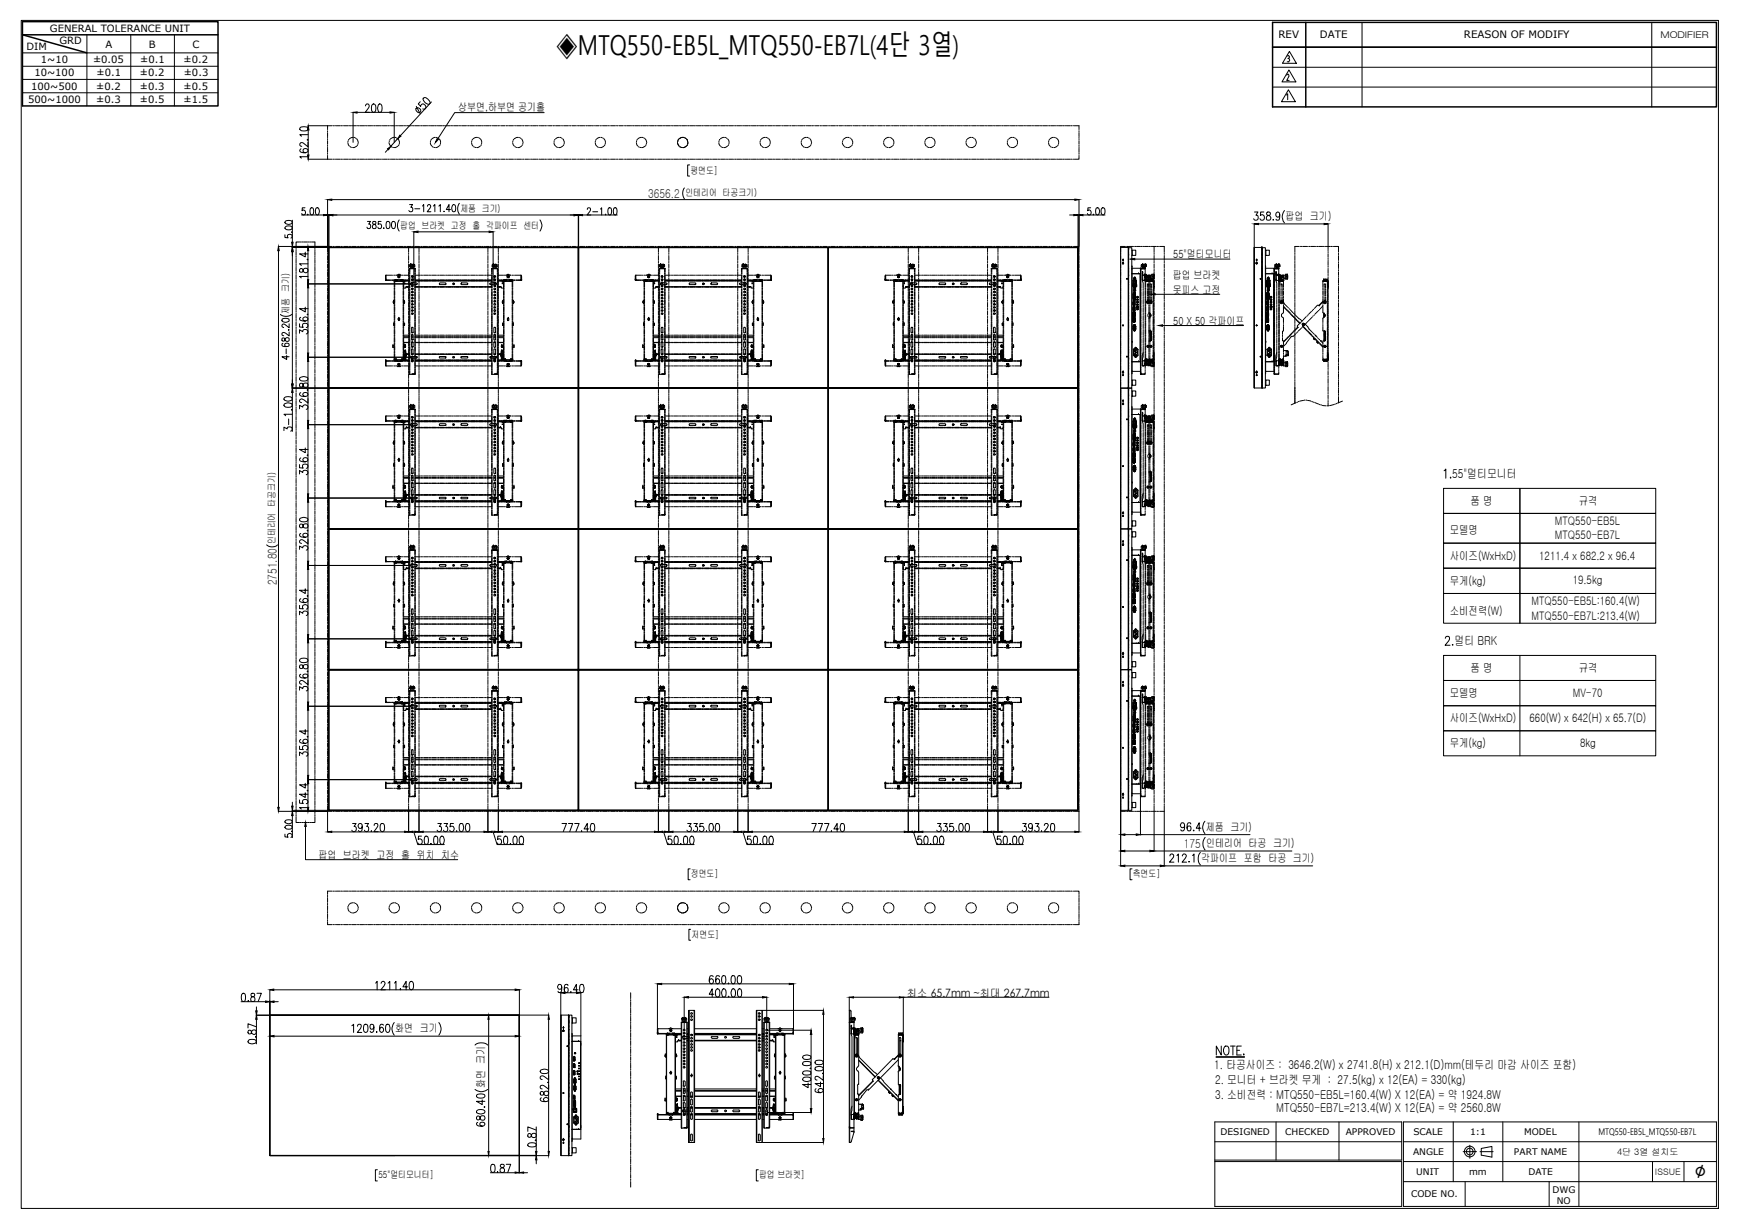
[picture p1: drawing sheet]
<svg xmlns="http://www.w3.org/2000/svg" width="297mm" height="210mm" viewBox="0 0 297 210" stroke-linecap="round" stroke-linejoin="round" font-family="sans-serif">
<defs><g id="words">
<text font-size="4.7" x="94.9" y="9.4">◈MTQ550-EB5L_MTQ550-EB7L(4단 3열)</text>
<text font-size="3.5" x="289.5" y="201.2">∅</text>
<g font-size="2.1" fill="#2f2f2f">
<text x="110.7" y="33.7">3656.2</text>
<text x="47.3" y="100" transform="rotate(-90 47.3 100)">2751.80</text>
<text x="202.2" y="144.8">175 인테리어 타공 크기)</text>
</g>
<g font-size="2.1">
<text x="248.1" y="81.6">55&quot;멀티모니터</text>
<text x="248.4" y="110.2">멀티 BRK</text>
<text x="207.4" y="182.6">1. 타공사이즈 : 3646.2(W) x 2741.8(H) x 212.1(D)mm(테두리 마감 사이즈 포함)</text>
<text x="207.5" y="185.2">2. 모니터 + 브라켓 무게 : 27.5(kg) x 12(EA) = 330(kg)</text>
<text x="207.5" y="187.6">3. 소비전력 : MTQ550-EB5L=160.4(W) X 12(EA) = 약 1924.8W</text>
<text x="218" y="189.9">MTQ550-EB7L=213.4(W) X 12(EA) = 약 2560.8W</text>
</g>
<g font-size="2">
<text x="251.2" y="86.2">품 명</text>
<text x="265.6" y="89.7">MTQ550-EB5L</text>
<text x="269.7" y="86.2">규격</text>
<text x="247.6" y="95.6">사이즈(WxHxD)</text>
<text x="247.6" y="91.2">모델명</text>
<text x="262.9" y="95.6">1211.4 x 682.2 x 96.4</text>
<text x="265.6" y="92.1">MTQ550-EB7L</text>
<text x="247.6" y="99.9">무게(kg)</text>
<text x="268.6" y="99.8">19.5kg</text>
<text x="247.6" y="105">소비전력(W)</text>
<text x="261.6" y="103.3">MTQ550-EB5L:160.4(W)</text>
<text x="261.6" y="105.9">MTQ550-EB7L:213.4(W)</text>
<text x="247.6" y="119.1">모델명</text>
<text x="251.2" y="114.8">품 명</text>
<text x="268.6" y="119.1">MV-70</text>
<text x="269.7" y="114.8">규격</text>
<text x="247.6" y="123.4">사이즈(WxHxD)</text>
<text x="261.3" y="123.4">660(W) x 642(H) x 65.7(D)</text>
<text x="247.6" y="127.6">무게(kg)</text>
<text x="269.9" y="127.6">8kg</text>
</g>
<g font-size="1.9">
<text x="78.3" y="19">상부면,하부면 공기홀</text>
<text x="219.6" y="37.6">팝업 크기)</text>
<text x="200.3" y="47.7">팝업 브라켓</text>
<text x="200.4" y="44.1">55&quot;멀티모니터</text>
<text x="200.3" y="50.1">못피스 고정</text>
<text x="200.4" y="55.5">50 X 50 각파이프</text>
<text x="206" y="141.9">제품 크기)</text>
<text x="54.4" y="146.7">팝업 브라켓 고정 홀 위치 치수</text>
<text x="205.2" y="147.2">각파이프 포함 타공 크기)</text>
<text x="154.9" y="170.2">최소 65.7mm ~최대 267.7mm</text>
<text x="67.5" y="176.3">화면 크기</text>
<text x="82.8" y="185.9" transform="rotate(-90 82.8 185.9)">화면 크기</text>
</g>
<g font-size="1.8">
<text x="218.4" y="6.5">REV</text>
<text x="225.5" y="6.5">DATE</text>
<text x="250" y="6.5">REASON OF MODIFY</text>
</g>
<g font-size="1.7">
<text x="8.5" y="5.4">GENERAL TOLERANCE UNIT</text>
<text x="4.5" y="8.5">DIM</text>
<text x="7" y="10.8">1~10</text>
<text x="10.1" y="7.5">GRD</text>
<text x="15.9" y="10.8">±0.05</text>
<text x="18" y="8.1">A</text>
<text x="23.9" y="10.8">±0.1</text>
<text x="25.4" y="8.1">B</text>
<text x="31.4" y="10.8">±0.2</text>
<text x="32.9" y="8.1">C</text>
<text x="4.8" y="17.6">500~1000</text>
<text x="5.3" y="15.3">100~500</text>
<text x="5.9" y="13.1">10~100</text>
<text x="16.5" y="15.3">±0.2</text>
<text x="16.5" y="17.6">±0.3</text>
<text x="16.5" y="13.1">±0.1</text>
<text x="23.9" y="13.1">±0.2</text>
<text x="23.9" y="15.3">±0.3</text>
<text x="23.9" y="17.6">±0.5</text>
<text x="31.4" y="15.3">±0.5</text>
<text x="31.4" y="17.6">±1.5</text>
<text x="31.4" y="13.1">±0.3</text>
<text x="117.9" y="29.6">평면도]</text>
<text x="117.1" y="33.5">인테리어 타공크기)</text>
<text x="68.4" y="39">팝업 브라켓 고정 홀 각파이프 센터</text>
<text x="78.6" y="36.2">제품 크기)</text>
<text x="49.4" y="53.6" transform="rotate(-90 49.4 53.6)">제품 크기)</text>
<text x="47" y="92.9" transform="rotate(-90 47 92.9)">인테리어 타공크기)</text>
<text x="118" y="149.8">정면도]</text>
<text x="193.5" y="149.8">측면도]</text>
<text x="118.1" y="160.2">저면도]</text>
<text x="64.6" y="201.3">55&quot;멀티모니터]</text>
<text x="129.7" y="201.3">팝업 브라켓]</text>
</g>
<g font-size="1.6">
<text x="283.6" y="6.4">MODIFIER</text>
<text x="208.5" y="193.9">DESIGNED</text>
<text x="219.5" y="193.9">CHECKED</text>
<text x="229.9" y="193.9">APPROVED</text>
<text x="241.4" y="197.3">ANGLE</text>
<text x="241.4" y="193.9">SCALE</text>
<text x="251.1" y="193.9">1:1</text>
<text x="258.6" y="197.3">PART NAME</text>
<text x="260.3" y="193.9">MODEL</text>
<text x="273" y="193.8">MTQ550-EB5L_MTQ550-EB7L</text>
<text x="241.9" y="200.7">UNIT</text>
<text x="250.9" y="200.7">mm</text>
<text x="261.1" y="200.7">DATE</text>
<text x="265.2" y="203.7">DWG</text>
<text x="241" y="204.5">CODE NO.</text>
<text x="265.9" y="205.6">NO</text>
</g>
<g font-size="1.5">
<text x="276.2" y="197.2">4단 3열 설치도</text>
<text x="282.7" y="200.7">ISSUE</text>
</g>
</g></defs>
<!-- layer: 0 -->
<g fill="none" stroke="#000" stroke-width=".17">
<path d="M3.6 3.5h289.9v202.9h-289.9zM60.3 19.2v5.1M61 19.2h5.6M62.4 18.1l.2-.3h.3l.2 .4-.7 1h.7M63.6 17.8h.3a.93 .93 0 0 1 0 1.4h-.1a1.03 1.03 0 0 1-.2-1.4zM64.7 17.8h.3a1.01 1.01 0 0 1 0 1.4l-.3-.1-.2-.5zM67.3 19.2v5.1M71.1 18.2l.7 1.2M71.1 18.4a.5 .5 0 0 1 .6 .2 .5 .5 0 0 1 0 .6 .52 .52 0 0 1-.5-.2 .52 .52 0 0 1-.1-.6zM71.8 17.4l-.4 .4 .5 .4a.42 .42 0 0 1 .4-.4 .42 .42 0 0 1 .4 .4 .42 .42 0 0 1-.4 .4h-.1M72.3 16.8l.2-.1 .6 .2a.61 .61 0 0 1 .2 .9 .93 .93 0 0 1-1-1zM73.7 17.4l-5.3 5.8"/>
<path d="M92.9 19.2h-15.2l-3 4.6M48.8 38.7l.4-.1a.52 .52 0 0 1 .7 .3 .68 .68 0 0 1-.6 .4 .68 .68 0 0 1-.6-.4zM48.8 37.8l.4-.2a.52 .52 0 0 1 .7 .3 .68 .68 0 0 1-.6 .4 .68 .68 0 0 1-.6-.4zM49.8 39.6h.1M49.9 37.6v3.8M51.3 21.8l.5-.2a.66 .66 0 0 1 .8 .3v.2a.96 .96 0 0 1-1.4 0zM51.4 25.4l-.2 .3a.82 .82 0 0 0 1.4 .1 .4 .4 0 0 0-.3-.5 .4 .4 0 0 0-.5 .3 .4 .4 0 0 0 .3 .5M51.5 36.7h3.8M52.1 35.5h-.5v.5a.37 .37 0 0 1 .5 0 .37 .37 0 0 1 0 .5 .37 .37 0 0 1-.5 .1l-.1-.1M52.5 36.6l.1 .1zM52.6 23.8v.1zM52.6 24.3v.8l-.8-.7a.33 .33 0 0 0-.5 .1 .33 .33 0 0 0 .2 .5"/>
<path d="M52.6 26.8h-1.4l.3 .2M52.6 23h-1.4l.3 .3M52.6 27.2h4.2M52.6 21.5h4.2M52.6 22.2v4.3M53.1 35.5h.2a.78 .78 0 0 1-.1 1.2 .94 .94 0 0 1-.1-1.2zM54 35.5h.2a.68 .68 0 0 1 .4 .6 .68 .68 0 0 1-.4 .6 .94 .94 0 0 1-.2-1.2zM56 36.7h.2v5.5M56 21.5v.5M56 22.1v.1M56 22.4v.1M56 22.7v.6"/>
<path d="M56 23.5v.1M56 23.7v.1M56 24v.7M56 24.8v.1M56 25.1v.1M56 25.3v.7M56 26.1v.2M56 26.4v.2M56 26.7v.5M56 34.1v8M56.7 34.1h126.9M56.8 36.7h41.3"/>
<path d="M56.9 27.2h.2M56.9 21.5h.2M57.2 27.2h.1M57.2 21.5h.1M57.4 27.2h.7M57.4 21.5h.7M58.2 27.2h.2M58.2 21.5h.2M58.5 27.2h.2M58.5 21.5h.2M58.8 27.2h.7M58.8 21.5h.7"/>
<path d="M59.4 24.4l.3 .5M59.5 24.1l-.1 .1M59.6 27.2h.1M59.6 21.5h.1M59.6 23.8l-.1 .1M59.8 25l.1 .1M59.8 27.2h.2M59.8 21.5h.2M60.1 25.2h.1M60.1 27.2h.7M60.1 21.5h.7M60.3 23.5l-.6 .2"/>
<path d="M60.4 23.5h.2M60.7 23.6h.1M60.9 23.7l.3 .7M60.9 27.2h.2M60.9 21.5h.2M60.9 24.9l-.6 .3M61.1 24.7l-.1 .2M61.2 24.5v.1M61.2 27.2h.1M61.2 21.5h.1M61.5 27.2h.6M61.5 21.5h.6"/>
<path d="M62.3 27.2h.1M62.3 21.5h.1M62.6 27.2h.1M62.6 21.5h.1M62.8 37.8h.5l-.3 .5a.36 .36 0 0 1 .3 .5 .36 .36 0 0 1-.6 0M62.8 27.2h.7M62.8 21.5h.7M63.6 27.2h.1M63.6 21.5h.1M63.7 37.9v.3a.45 .45 0 0 1 .5 .3 .45 .45 0 0 1-.2 .5 .39 .39 0 0 1-.4-.4 .39 .39 0 0 1 .5-.3l.1-.2v-.2zM63.9 27.2h.1M63.9 21.5h.1"/>
<path d="M64.2 27.2h.6M64.2 21.5h.6M65 27.2h.1M65 21.5h.1M65.1 37.8h-.5v.5a.37 .37 0 0 1 .5 .1 .37 .37 0 0 1 0 .5 .37 .37 0 0 1-.5 0l-.1-.1M65.2 27.2h.1M65.2 21.5h.1M65.5 27.2h.7M65.5 21.5h.7M65.6 38.9v.1zM66.1 37.9l.1-.1a.68 .68 0 0 1 .4 .6 .68 .68 0 0 1-.4 .6 .74 .74 0 0 1-.2-1zM66.3 27.2h.1"/>
<path d="M66.3 21.5h.1M66.3 25.5l-.5 .5M66.4 24.4l.3 .5M66.5 24.1v.1M66.6 27.2h.1M66.6 21.5h.1M66.6 23.8v.1M66.8 25l.2 .1M66.8 27.2h.7M66.8 21.5h.7M67 37.9l.2-.1a.68 .68 0 0 1 .4 .6 .68 .68 0 0 1-.4 .6 .85 .85 0 0 1-.2-1.1zM67.1 25.2h.1"/>
<path d="M67.3 23.5l-.6 .2M67.5 23.5h.1M67.6 27.2h.2M67.6 21.5h.2M67.7 23.6h.1M67.9 27.2h.2M67.9 21.5h.2M67.9 23.7l-1.2 1.3M68 24.9l-.7 .3M68 23.7l.2 .7M68.1 24.7v.2M68.2 37.6a1.66 1.66 0 0 0 0 1.9"/>
<path d="M68.2 27.2h.7M68.2 21.5h.7M68.2 24.5v.1M69 27.2h.1M69 21.5h.1M69.2 27.2h.2M69.2 21.5h.2M69.5 27.2h.7M69.5 21.5h.7M70 34.9h.5l-.3 .5a.37 .37 0 0 1 .3 .6 .37 .37 0 0 1-.7 0M70.3 27.2h.2M70.3 21.5h.2"/>
<path d="M70.6 27.2h.1M70.6 21.5h.1M70.7 39.6v8.7M70.9 35.7h.8M70.9 27.2h.6M70.9 21.5h.6M71.4 39.6h12.2M71.7 27.2h.1M71.7 21.5h.1M71.9 27.2h.2M71.9 21.5h.2M72.2 35.2l.2-.3v1.3"/>
<path d="M72.2 27.2h.7M72.2 21.5h.7M73 35.2l.2-.3h.2l.2 .4-.6 .9h.6M73 27.2h.1M73 21.5h.1M73.3 27.2h.1M73.3 21.5h.1M73.5 24.4l.3 .5M73.5 27.2h.7M73.5 21.5h.7M73.6 24.1l-.1 .1M73.7 23.8l-.1 .1"/>
<path d="M73.9 25l.1 .1M74 35.2l.3-.3v1.3M74.1 25.2h.1M74.3 27.2h.2M74.3 21.5h.2M74.4 23.5l-.6 .2M74.5 23.5h.2M74.6 27.2h.1M74.6 21.5h.1M74.8 23.6h.1M74.9 27.2h.7M74.9 21.5h.7"/>
<path d="M75 35.2l.2-.3v1.3M75 23.7l.2 .3 .1 .4M75 24.9l-.6 .3M75.2 24.7l-.1 .2M75.3 24.5l-.1 .1M75.7 27.2h.1M75.7 21.5h.1M75.8 36.1h.1M75.9 27.2h.2M75.9 21.5h.2M76.2 27.2h.7M76.2 21.5h.7"/>
<path d="M76.9 35.8h-.7l.5-.9v1.3M77 27.2h.2M77 21.5h.2M77.3 27.2h.1M77.3 21.5h.1M77.3 35l.2-.1a.94 .94 0 0 1 .2 1.2h-.4l-.1-.1v-.5zM77.5 27.2h.7M77.5 21.5h.7M78.3 27.2h.2M78.3 21.5h.2M78.5 34.7a1.59 1.59 0 0 0 0 1.9M78.6 27.2h.2"/>
<path d="M78.6 21.5h.2M78.9 27.2h.7M78.9 21.5h.7M79.7 27.2h.1M79.7 21.5h.1M80 27.2h.1M80 21.5h.1M80.2 27.2h.7M80.2 21.5h.7M80.5 24.4l.3 .5M80.6 24.1l-.1 .1M80.7 23.8l-.1 .1"/>
<path d="M80.9 25l.1 .1M81.1 27.2h.1M81.1 21.5h.1M81.1 25.2h.2M81.3 27.2h.1M81.3 21.5h.1M81.4 23.5l-.6 .2M81.6 23.5h.1M81.6 27.2h.6M81.6 21.5h.6M81.8 23.6h.1M82 23.7l.2 .3 .1 .4"/>
<path d="M82 24.9l-.6 .3M82.2 24.7v.2M82.3 24.5l-.1 .1M82.4 27.2h.1M82.4 21.5h.1M82.7 27.2h.1M82.7 21.5h.1M82.9 27.2h.7M82.9 21.5h.7M83.7 27.2h.1M83.7 21.5h.1M84 27.2h.1"/>
<path d="M84 21.5h.1M84.2 39.6v8.7M84.3 27.2h.6M84.3 21.5h.6M85.1 27.2h.1M85.1 21.5h.1M85.3 27.2h.2M85.3 21.5h.2M85.6 27.2h.7M85.6 21.5h.7M86.4 27.2h.2M86.4 21.5h.2"/>
<path d="M86.7 27.2h.1M86.7 21.5h.1M86.9 27.2h.7M86.9 21.5h.7M87.6 24.4l.2 .5M87.6 24.1v.1M87.7 27.2h.2M87.7 21.5h.2M87.7 23.8v.1M88 25l.1 .1M88 27.2h.2M88 21.5h.2"/>
<path d="M88.2 25.2h.1M88.3 27.2h.7M88.3 21.5h.7M88.5 23.5l-.7 .2M88.6 23.5h.1M88.8 23.6h.2M89.1 27.2h.1M89.1 21.5h.1M89.1 24.9l-.6 .3M89.1 23.7l.3 .7M89.2 24.7v.2M89.3 24.5v.1"/>
<path d="M89.4 27.2h.1M89.4 21.5h.1M89.6 27.2h.7M89.6 21.5h.7M90.5 27.2h.1M90.5 21.5h.1M90.7 27.2h.1M90.7 21.5h.1M91 27.2h.6M91 21.5h.6M91.8 27.2h.1M91.8 21.5h.1"/>
<path d="M92.1 27.2h.1M92.1 21.5h.1M92.2 37.6a1.5 1.5 0 0 1 0 1.9M92.3 27.2h.7M92.3 21.5h.7M93.1 27.2h.1M93.1 21.5h.1M93.4 27.2h.1M93.4 21.5h.1M93.7 27.2h.6M93.7 21.5h.6M94.5 27.2h.1"/>
<path d="M94.5 21.5h.1M94.6 24.1v.1M94.6 24.4l.3 .5M94.7 27.2h.2M94.7 21.5h.2M94.8 23.8l-.1 .1M95 25l.1 .1M95 27.2h.7M95 21.5h.7M95.2 25.2h.2M95.5 23.5l-.6 .2M95.6 23.5h.2"/>
<path d="M95.8 27.2h.1M95.8 21.5h.1M95.9 23.6h.1M96.1 27.2h.1M96.1 21.5h.1M96.1 24.9l-.6 .3M96.1 23.7l.3 .7M96.3 24.7l-.1 .2M96.3 27.2h.7M96.3 21.5h.7M96.4 24.5l-.1 .1M97.1 27.2h.2"/>
<path d="M97.1 21.5h.2M97.4 27.2h.1M97.4 21.5h.1M97.7 27.2h.6M97.7 21.5h.6M98.5 27.2h.1M98.5 21.5h.1M98.7 27.2h.2M98.7 21.5h.2M99 27.2h.7M99 21.5h.7M99.5 36.7h5.9"/>
<path d="M99.8 27.2h.1M99.8 21.5h.1M100.1 27.2h.1M100.1 21.5h.1M100.3 35.8v-.1a.29 .29 0 0 1 .4-.2 .29 .29 0 0 1 .1 .5l-.5 .7h.6M100.4 27.2h.6M100.4 21.5h.6M101.2 27.2h.1M101.2 21.5h.1M101.2 36.2h.9M101.4 27.2h.1M101.4 21.5h.1"/>
<path d="M101.7 24.4l.2 .5M101.7 24.1v.1M101.7 27.2h.6M101.7 21.5h.6M101.8 23.8v.1M102 25l.1 .1M102.3 25.2h.1M102.5 23.5l-.6 .2M102.5 27.2h.1M102.5 21.5h.1M102.6 35.7l.2-.2v1.2M102.7 23.5h.1"/>
<path d="M102.8 27.2h.1M102.8 21.5h.1M102.9 23.6h.2M103 27.2h.7M103 21.5h.7M103.2 23.7l.2 .3v.4M103.2 24.9l-.6 .3M103.3 24.7l-.1 .2M103.4 36.6v.1zM103.4 24.5v.1M103.8 27.2h.2M103.8 21.5h.2"/>
<path d="M104 35.5h.2a.85 .85 0 0 1 0 1.2l-.3-.2zM104.1 27.2h.2M104.1 21.5h.2M104.4 27.2h.7M104.4 21.5h.7M104.9 35.5h.2a.78 .78 0 0 1 0 1.2 .94 .94 0 0 1-.2-1.2zM105.2 27.2h.1M105.2 21.5h.1M105.4 27.2h.2M105.4 21.5h.2M105.7 27.2h.7M105.7 21.5h.7"/>
<path d="M106.5 27.2h.2M106.5 21.5h.2M106.8 27.2h.1M106.8 21.5h.1M107 27.2h.7M107 21.5h.7M107.9 27.2h.1M107.9 21.5h.1M108.1 27.2h.2M108.1 21.5h.2M108.4 27.2h.7M108.4 21.5h.7"/>
<path d="M108.7 24.4l.3 .5M108.7 24.1v.1M108.9 23.8l-.1 .1M109.1 25l.1 .1M109.2 27.2h.1M109.2 21.5h.1M109.3 25.2h.2M109.5 27.2h.1M109.5 21.5h.1M109.6 23.5l-.6 .2M109.7 23.5h.1M109.8 27.2h.6"/>
<path d="M109.8 21.5h.6M110 23.6h.1M110.2 23.7l.3 .7M110.2 24.9l-.6 .3M110.3 24.7v.2M110.4 24.5v.1M110.6 27.2h.1M110.6 21.5h.1M110.8 27.2h.1M110.8 21.5h.1M111.1 27.2h.6M111.1 21.5h.6"/>
<path d="M111.9 27.2h.1M111.9 21.5h.1M112.2 27.2h.1M112.2 21.5h.1M112.4 27.2h.7M112.4 21.5h.7M113.2 27.2h.2M113.2 21.5h.2M113.5 27.2h.2M113.5 21.5h.2M113.8 27.2h.7M113.8 21.5h.7"/>
<path d="M114.6 27.2h.1M114.6 21.5h.1M114.8 27.2h.2M114.8 21.5h.2M115.1 27.2h.7M115.1 21.5h.7M115.7 24.4l.3 .5M115.8 24.1v.1M115.9 23.8l-.1 .1M115.9 27.2h.2M115.9 21.5h.2M116.1 25l.1 .1"/>
<path d="M116.2 27.2h.1M116.2 21.5h.1M116.4 25.2h.1M116.4 27.2h.7M116.4 21.5h.7M116.6 23.5l-.6 .2M116.7 23.5h.2M116.9 32.1a1.59 1.59 0 0 0 0 1.9M117 23.6h.1M117.2 24.9l-.6 .3M117.2 27.2h.2M117.2 21.5h.2"/>
<path d="M117.2 23.7l.3 .7M117.4 24.7l-.1 .2M117.5 27.2h.2M117.5 21.5h.2M117.5 24.5v.1M117.8 28.2h-.3v1.9h.3M117.8 27.2h.7M117.8 21.5h.7M118.6 27.2h.1M118.6 21.5h.1M118.9 27.2h.1M118.9 21.5h.1"/>
<path d="M119.1 27.2h.7M119.1 21.5h.7M119.9 27.2h.2M119.9 21.5h.2M120.2 27.2h.1M120.2 21.5h.1M120.5 27.2h.6M120.5 21.5h.6M121.3 27.2h.1M121.3 21.5h.1M121.5 27.2h.2M121.5 21.5h.2"/>
<path d="M121.8 27.2h.7M121.8 21.5h.7M122.6 27.2h.2M122.6 21.5h.2M122.8 24.4l.2 .5M122.8 24.1v.1M122.9 27.2h.1M122.9 21.5h.1M122.9 23.8v.1M123.1 25l.2 .1M123.1 27.2h.7M123.1 21.5h.7"/>
<path d="M123.4 25.2h.1M123.6 23.5l-.6 .2M123.8 23.5h.1M123.9 27.2h.2M123.9 21.5h.2M124.1 23.6h.1M124.2 27.2h.2M124.2 21.5h.2M124.3 23.7l.2 .3v.4M124.3 24.9l-.7 .3M124.4 24.7v.2M124.5 27.2h.7"/>
<path d="M124.5 21.5h.7M124.5 24.5v.1M125.3 27.2h.1M125.3 21.5h.1M125.5 27.2h.2M125.5 21.5h.2M125.8 27.2h.7M125.8 21.5h.7M126.6 27.2h.2M126.6 21.5h.2M126.9 27.2h.1M126.9 21.5h.1"/>
<path d="M127.2 27.2h.6M127.2 21.5h.6M128 27.2h.1M128 21.5h.1M128.3 27.2h.1M128.3 21.5h.1M128.5 27.2h.7M128.5 21.5h.7M129.3 27.2h.1M129.3 21.5h.1M129.6 27.2h.1M129.6 21.5h.1"/>
<path d="M129.8 24.4l.3 .5M129.9 24.1l-.1 .1M129.9 27.2h.6M129.9 21.5h.6M130 23.8l-.1 .1M130.2 25l.1 .1M130.4 25.2h.1M130.7 27.2h.1M130.7 21.5h.1M130.7 23.5l-.6 .2M130.8 23.5h.2M130.9 27.2h.1"/>
<path d="M130.9 21.5h.1M131.1 23.6h.1M131.2 27.2h.7M131.2 21.5h.7M131.3 23.7l.2 .3 .1 .4M131.3 24.9l-.6 .3M131.5 24.7l-.1 .2M131.6 24.5l-.1 .1M132 27.2h.2M132 21.5h.2M132.3 27.2h.1M132.3 21.5h.1"/>
<path d="M132.5 27.2h.7M132.5 21.5h.7M133.3 27.2h.2M133.3 21.5h.2M133.6 27.2h.2M133.6 21.5h.2M133.9 27.2h.7M133.9 21.5h.7M134.7 27.2h.1M134.7 21.5h.1M134.9 27.2h.2M134.9 21.5h.2"/>
<path d="M135.2 27.2h.7M135.2 21.5h.7M136 27.2h.2M136 21.5h.2M136.3 27.2h.1M136.3 21.5h.1M136.6 27.2h.6M136.6 21.5h.6M136.8 24.4l.3 .5M136.9 24.1l-.1 .1M137 23.8l-.1 .1M137.2 25l.2 .1"/>
<path d="M137.4 27.2h.1M137.4 21.5h.1M137.5 25.2h.1M137.7 27.2h.1M137.7 21.5h.1M137.7 23.5l-.6 .2M137.9 23.5h.1M137.9 27.2h.7M137.9 21.5h.7M138.1 23.6h.1M138.4 24.9l-.7 .3M138.4 23.7l.2 .7"/>
<path d="M138.5 24.7v.2M138.6 24.5v.1M138.7 27.2h.1M138.7 21.5h.1M139 27.2h.1M139 21.5h.1M139.3 27.2h.6M139.3 21.5h.6M140.1 27.2h.1M140.1 21.5h.1M140.3 27.2h.1M140.3 21.5h.1"/>
<path d="M140.6 27.2h.7M140.6 21.5h.7M141.4 27.2h.1M141.4 21.5h.1M141.7 27.2h.1M141.7 21.5h.1M141.9 27.2h.7M141.9 21.5h.7M142.7 27.2h.2M142.7 21.5h.2M143 27.2h.1M143 21.5h.1"/>
<path d="M143.3 27.2h.6M143.3 21.5h.6M143.9 24.4l.3 .5M143.9 24.1v.1M144 23.8v.1M144.1 27.2h.1M144.1 21.5h.1M144.3 25l.1 .1M144.3 27.2h.2M144.3 21.5h.2M144.5 25.2h.1M144.6 27.2h.7"/>
<path d="M144.6 21.5h.7M144.8 23.5l-.7 .2M144.9 23.5h.1M145.2 23.6h.1M145.4 27.2h.1M145.4 21.5h.1M145.4 23.7l.3 .7M145.4 24.9l-.6 .3M145.6 24.7l-.1 .2M145.7 24.5l-.1 .1M145.7 27.2h.1M145.7 21.5h.1"/>
<path d="M146 27.2h.6M146 21.5h.6M146.8 27.2h.1M146.8 21.5h.1M147 27.2h.1M147 21.5h.1M147.3 27.2h.6M147.3 21.5h.6M148.1 27.2h.1M148.1 21.5h.1M148.4 27.2h.1M148.4 21.5h.1"/>
<path d="M148.6 27.2h.7M148.6 21.5h.7M149.4 27.2h.1M149.4 21.5h.1M149.7 27.2h.1M149.7 21.5h.1M150 27.2h.7M150 21.5h.7M150.8 27.2h.1M150.8 21.5h.1M150.9 24.4l.3 .5M151 24.1l-.1 .1"/>
<path d="M151 27.2h.2M151 21.5h.2M151.1 23.8l-.1 .1M151.3 25l.1 .1M151.3 27.2h.7M151.3 21.5h.7M151.5 25.2h.2M151.8 23.5l-.6 .2M152 23.5h.1M152.1 27.2h.2M152.1 21.5h.2M152.2 23.6h.1"/>
<path d="M152.4 27.2h.1M152.4 21.5h.1M152.4 23.7l.2 .3 .1 .4M152.4 24.9l-.6 .3M152.6 24.7l-.1 .2M152.6 27.2h.7M152.6 21.5h.7M152.7 24.5l-.1 .1M153.4 27.2h.2M153.4 21.5h.2M153.7 27.2h.2M153.7 21.5h.2"/>
<path d="M154 27.2h.7M154 21.5h.7M154.8 27.2h.1M154.8 21.5h.1M155.1 27.2h.1M155.1 21.5h.1M155.3 27.2h.7M155.3 21.5h.7M156.2 27.2h.1M156.2 21.5h.1M156.4 27.2h.1M156.4 21.5h.1"/>
<path d="M156.7 27.2h.6M156.7 21.5h.6M157.5 27.2h.1M157.5 21.5h.1M157.8 27.2h.1M157.8 21.5h.1M158 24.4l.2 .5M158 24.1v.1M158 27.2h.7M158 21.5h.7M158.1 23.8v.1M158.4 25v.1"/>
<path d="M158.6 25.2h.1M158.8 27.2h.1M158.8 21.5h.1M158.9 23.5l-.7 .2M159 23.5h.1M159.1 27.2h.1M159.1 21.5h.1M159.2 23.6h.2M159.4 27.2h.6M159.4 21.5h.6M159.5 23.7l.2 .3v.4M159.5 24.9l-.6 .3"/>
<path d="M159.6 24.7v.2M159.7 24.5v.1M160.2 27.2h.1M160.2 21.5h.1M160.4 27.2h.2M160.4 21.5h.2M160.7 27.2h.7M160.7 21.5h.7M161.5 27.2h.2M161.5 21.5h.2M161.8 27.2h.1M161.8 21.5h.1"/>
<path d="M162 27.2h.7M162 21.5h.7M162.8 27.2h.2M162.8 21.5h.2M163.1 27.2h.2M163.1 21.5h.2M163.4 27.2h.7M163.4 21.5h.7M164.2 27.2h.1M164.2 21.5h.1M164.5 27.2h.1M164.5 21.5h.1"/>
<path d="M164.7 27.2h.7M164.7 21.5h.7M165 24.4l.3 .5M165 24.1v.1M165.2 23.8l-.1 .1M165.4 25l.1 .1M165.5 27.2h.2M165.5 21.5h.2M165.6 25.2h.2M165.8 27.2h.1M165.8 21.5h.1M165.9 23.5l-.6 .2"/>
<path d="M166 23.5h.1M166.1 27.2h.6M166.1 21.5h.6M166.3 23.6h.1M166.5 23.7l.3 .7M166.5 24.9l-.6 .3M166.7 24.7l-.1 .2M166.7 24.5v.1M166.9 27.2h.1M166.9 21.5h.1M167.1 27.2h.2M167.1 21.5h.2"/>
<path d="M167.4 27.2h.7M167.4 21.5h.7M168.2 27.2h.1M168.2 21.5h.1M168.5 27.2h.1M168.5 21.5h.1M168.7 27.2h.7M168.7 21.5h.7M169.5 27.2h.2M169.5 21.5h.2M169.8 27.2h.2M169.8 21.5h.2"/>
<path d="M170.1 27.2h.7M170.1 21.5h.7M170.9 27.2h.1M170.9 21.5h.1M171.1 27.2h.2M171.1 21.5h.2M171.4 27.2h.7M171.4 21.5h.7M172.1 24.1v.1M172.1 24.4l.2 .5M172.2 23.8v.1M172.2 27.2h.2"/>
<path d="M172.2 21.5h.2M172.4 25l.1 .1M172.5 27.2h.1M172.5 21.5h.1M172.7 25.2h.1M172.7 27.2h.7M172.7 21.5h.7M172.9 23.5l-.6 .2M173 23.5h.2M173.3 23.6h.1M173.6 23.7l.2 .3v.4M173.6 24.9l-.7 .3"/>
<path d="M173.6 27.2h.1M173.6 21.5h.1M173.7 24.7l-.1 .2M173.8 24.5v.1M173.8 27.2h.2M173.8 21.5h.2M174.1 27.2h.7M174.1 21.5h.7M174.9 27.2h.1M174.9 21.5h.1M175.2 27.2h.1M175.2 21.5h.1"/>
<path d="M175.5 27.2h.6M175.5 21.5h.6M176.3 27.2h.1M176.3 21.5h.1M176.5 27.2h.1M176.5 21.5h.1M176.8 27.2h.6M176.8 21.5h.6M177.6 27.2h.1M177.6 21.5h.1M177.9 27.2h.1M177.9 21.5h.1"/>
<path d="M178.1 27.2h.7M178.1 21.5h.7M178.9 27.2h.2M178.9 21.5h.2M179.1 24.4l.3 .5M179.1 24.1v.1M179.2 27.2h.2M179.2 21.5h.2M179.3 23.8l-.1 .1M179.4 25l.2 .1M179.5 27.2h.7M179.5 21.5h.7"/>
<path d="M179.7 25.2h.1M179.9 23.5l-.5 .2M180.1 23.5h.1M180.3 27.2h.1M180.3 21.5h.1M180.4 23.6h.1M180.5 27.2h.2M180.5 21.5h.2M180.6 23.7l.2 .3v.4M180.6 24.9l-.6 .3M180.7 24.7v.2M180.8 27.2h.7"/>
<path d="M180.8 21.5h.7M180.8 24.5v.1M181.6 27.2h.2M181.6 21.5h.2M181.9 27.2h.1M181.9 21.5h.1M182.1 27.2h.7M182.1 21.5h.7M182.7 36.7h.7M183 27.2h.1M183 21.5h.1M183.2 27.2h.2"/>
<path d="M183.2 21.5h.2M183.5 21.5h.8v.5M184.3 22.1v.1M184.3 22.4v.1M184.3 22.7v.6M184.3 23.5v.1M184.3 23.7v.1M184.3 24v.7M184.3 24.8v.1M184.3 25.1v.1M184.3 25.3v.7M184.3 26.1v.2"/>
<path d="M184.3 26.4v.2M184.3 34.1v8M184.3 26.7v.5h-.8M184.3 36.7h-.2v5.6M185 36.7h3.8M186.3 35.5h-.5v.5a.37 .37 0 0 1 .5 0 .37 .37 0 0 1 0 .5 .37 .37 0 0 1-.5 .1l-.1-.1M186.7 36.6l.1 .1zM187.3 35.5h.1a.68 .68 0 0 1 .4 .6 .68 .68 0 0 1-.4 .6 .94 .94 0 0 1-.1-1.2zM188.2 35.5h.2a.68 .68 0 0 1 .4 .6 .68 .68 0 0 1-.4 .6 .87 .87 0 0 1-.2-1.2zM214.2 38.2v4.1M214.3 36.2h.6l-.4 .6a.42 .42 0 0 1 .4 .6 .42 .42 0 0 1-.7 0M215 38.2h11.2"/>
<path d="M215.9 36.2h-.6v.6a.42 .42 0 0 1 .6 .1 .42 .42 0 0 1-.1 .6 .42 .42 0 0 1-.6-.1M216.4 36.3v.4a.58 .58 0 0 1 .6 .2 .58 .58 0 0 1-.1 .7 .43 .43 0 0 1-.6-.2 .43 .43 0 0 1 .3-.6l.3-.1v-.4zM217.4 37.6h.1zM218.6 36.7l-.1 .3a.39 .39 0 0 1-.6-.3 .39 .39 0 0 1 .6-.4l.1 .4a.74 .74 0 0 1-.3 .9h-.3v-.2M219.4 36a1.64 1.64 0 0 0 0 2.1M226.9 38.2v4.4M47.5 42.1h8.5M47.6 42.8v95.1M47.9 53.7a1.5 1.5 0 0 0 1.9 0M48.2 57.8v.4h.4a.45 .45 0 0 1 .2-.5 .45 .45 0 0 1 .6 .2 .39 .39 0 0 1-.4 .4 .39 .39 0 0 1-.4-.5l-.1-.1zM48.2 54.5l.5-.1a.55 .55 0 0 1 .7 .4 .72 .72 0 0 1-1.2-.1zM48.3 58.6l-.1 .1v.2a.85 .85 0 0 0 1.2 0 .37 .37 0 0 0-.4-.3 .37 .37 0 0 0-.3 .5l.3 .1"/>
<path d="M48.7 40.1v.5h.5a.36 .36 0 0 1 0-.5 .36 .36 0 0 1 .6 0 .36 .36 0 0 1-.1 .6M48.9 59.6v.8M49.3 56.3v.1zM49.4 56.7v.7l-.6-.5a.34 .34 0 0 0-.5-.1 .34 .34 0 0 0-.1 .4l.3 .1M49.4 55.3v.7l-.8-.6a.3 .3 0 0 0-.4 .1 .3 .3 0 0 0 .3 .4M49.9 42.3h6.2M49.9 42.1v.2M49.9 43v22.6M50.6 42.4v.2M50.6 42.7v.1M50.6 42.9v.7M50.6 43.7v.2"/>
<path d="M50.6 44v.2M50.6 44.3v.7M50.6 45.1v.1M50.6 45.4v.1M50.6 45.6v.7M50.6 46.5v.1M50.6 46.7v.1M50.6 47v.6M50.6 47.8v.1M50.6 48.1v.1M50.6 48.3v.7M50.6 49.1v.1"/>
<path d="M50.6 49.4v.1M50.6 49.7v.6M50.6 50.5v.1M50.6 50.7v.2M50.6 51v.7M50.6 51.8v.2M50.6 52.1v.1M50.6 52.3v.7M50.6 53.1v.2M50.6 53.4v.2M50.6 53.7v.7M50.6 54.5v.1"/>
<path d="M50.6 54.8v.1M50.6 55v.7M50.6 55.9v.1M50.6 56.1v.1M50.6 56.4v.6M50.6 57.2v.1M50.6 57.5v.1M50.6 57.7v.7M50.6 58.5v.1M50.6 58.8v.1M50.6 59.1v.6M50.6 59.9v.1"/>
<path d="M51.2 41.3h-.6v1M51.2 56.9v-.6l.5 .4a.42 .42 0 0 1 .7-.4 .42 .42 0 0 1-.1 .7M51.2 55.3v.6h.6a.46 .46 0 0 1 .2-.7 .46 .46 0 0 1 .6 .5l-.3 .2M51.3 45.9l-.1 .4a.33 .33 0 0 0 .5 .2v-.1a.45 .45 0 0 1 .4-.6 .45 .45 0 0 1 .5 .5 .46 .46 0 0 1-.6 .3 .46 .46 0 0 1-.3-.6l-.2-.1zM51.3 41.3h.2M51.4 54.2l-.2 .3a.84 .84 0 0 0 1.4 0 .42 .42 0 0 0-.5-.4 .42 .42 0 0 0-.3 .6l.3 .1M51.6 41.3h.1M51.8 41.3h.7M52.1 43.1v.8l-.9-.5h1.4M52.1 52.5v.8l-.9-.6h1.4M52.5 44.3v.1zM52.5 53.7h.1z"/>
<path d="M52.6 42.8v5M52.6 49.2v11.1M52.6 47.2h-1.4l.3 .3M52.6 45.1h-1.4l.3 .3M52.6 48.5h17.6M52.6 41.3h.2M52.9 41.3h.2M53.2 41.3h.6v1M53.8 42.4v.2M53.8 42.7v.1M53.8 42.9v.7M53.8 43.7v.2"/>
<path d="M53.8 44v.2M53.8 44.3v.7M53.8 45.1v.1M53.8 45.4v.1M53.8 45.6v.7M53.8 46.5v.1M53.8 46.7v.1M53.8 47v.6M53.8 47.8v.1M53.8 48.1v.1M53.8 48.3v.7M53.8 49.1v.1"/>
<path d="M53.8 49.4v.1M53.8 49.7v.6M53.8 50.5v.1M53.8 50.7v.2M53.8 51v.7M53.8 51.8v.2M53.8 52.1v.1M53.8 52.3v.7M53.8 53.1v.2M53.8 53.4v.2M53.8 53.7v.7M53.8 54.5v.1"/>
<path d="M53.8 54.8v.1M53.8 55v.7M53.8 55.9v.1M53.8 56.1v.1M53.8 56.4v.6M53.8 57.2v.1M53.8 57.5v.1M53.8 57.7v.7M53.8 58.5v.1M53.8 58.8v.1M53.8 59.1v.6M53.8 59.9v.1"/>
<path d="M56 43.2v.1M56 43.5v.1M56 43.7v.7M56 44.5v.2M56 44.8v.1M56 45.1v.6M56 45.9v.1M56 46.2v.1M56 46.4v.7M56 47.2v.1M56 47.5v.1M56 47.8v.6"/>
<path d="M56 48.6v.1M56 48.8v.2M56 49.1v.7M56 49.9v.2M56 50.2v.1M56 50.4v.7M56 51.2v.2M56 51.5v.2M56 51.8v.7M56 52.6v.1M56 52.8v.2M56 53.1v.7"/>
<path d="M56 53.9v.2M56 54.2v.1M56 54.5v.6M56 55.3v.1M56 55.6v.1M56 55.8v.7M56 56.6v.1M56 56.9v.1M56 57.2v.6M56 58v.1M56 58.2v.1M56 58.5v.7"/>
<path d="M56 59.3v.2M56 59.6v.1M56 59.8v.7M56.2 42.3h42.5v23.9h-42.5zM56.8 42.1h-.8v1M56.9 42.1h.2M57.2 42.1h.1M57.4 42.1h.7M58.2 42.1h.2M58.5 42.1h.2M58.8 42.1h.7M59.6 42.1h.1"/>
<path d="M59.8 42.1h.2M60.1 42.1h.7M60.9 42.1h.2M61.2 42.1h.1M61.5 42.1h.6M62.3 42.1h.1M62.6 42.1h.1M62.8 42.1h.7M63.6 42.1h.1M63.9 42.1h.1M64.2 42.1h.6M65 42.1h.1"/>
<path d="M65.2 42.1h.1M65.5 42.1h.7M65.9 47.8h.1M65.9 47.9h.1M65.9 47.1v.8M65.9 47h1M65.9 47v.8h.7M65.9 47v.8M65.9 47.9h.7M65.9 47.8v.1M66.3 42.1h.1M66.6 42.1h.1"/>
<path d="M66.7 47.8h.1M66.7 47.9h.1M66.8 42.1h.7M67 47.9h.1M67 47.8h.1M67 47h.2M67.1 59.3h.1M67.1 59h.1M67.1 59.3h.2M67.1 59v.3M67.2 47.8h1.2M67.2 51.4h.1"/>
<path d="M67.2 51.7h.1M67.2 51.5h.1M67.2 51.4l.1 .3zM67.2 51.7h.1zM67.2 47.9h.7M67.2 51.4v.3M67.3 51.5h.1M67.3 55.2v.4M67.3 51.7h.1M67.3 51.5v.2M67.3 55.2h.1M67.3 55.6h.1"/>
<path d="M67.3 51.5h-.1v.2h.1M67.3 47h.2M67.3 48l.1 .1M67.3 47.9h.1M67.3 48.1h.1M67.3 58.8v.2h-.2M67.3 51.3v.7M67.3 48.1v.9M67.3 49.2v.1M67.3 49.5v.1M67.3 49.7v.7M67.3 50.5v.1"/>
<path d="M67.3 50.8v.1M67.3 51.1v.6M67.3 52.1v.2M67.3 52.4v.7M67.3 53.2v.2M67.3 53.5v.1M67.3 53.7v.7M67.3 54.5v.2M67.3 54.8v.2M67.3 55.1v.7M67.3 55.9v.1M67.3 56.1v.2"/>
<path d="M67.3 56.4v.7M67.3 57.2v.2M67.3 57.5v.1M67.3 57.8v.6M67.3 58.6v.1M67.3 59.1v.7M67.3 59.9v.1M67.4 48.1h1.5M67.4 47.9v1.1M67.4 49.2v.1M67.4 49.5v.1M67.4 49.7v.7"/>
<path d="M67.4 50.5v.1M67.4 50.8v.1M67.4 51.1v.6M67.4 51.9v.1M67.4 52.1v.2M67.4 52.4v.7M67.4 53.2v.2M67.4 53.5v.1M67.4 53.7v.7M67.4 54.5v.2M67.4 54.8v.2M67.4 55.1v.7"/>
<path d="M67.4 55.9v.1M67.4 56.1v.2M67.4 56.4v.7M67.4 57.2v.2M67.4 57.5v.1M67.4 57.8v.6M67.4 58.6v.1M67.4 58.8v.2M67.4 59.1v.7M67.4 59.9v.1M67.4 47.9l.3 .1zM67.5 48l.2 .1"/>
<path d="M67.5 47.9h.2M67.5 47.9h.1M67.5 48.1h.1M67.6 47l.7-.1-.2-.1-.1 .2h-.2M67.6 42.1h.2M67.7 47.9h.1M67.7 48.1h.1M67.7 47.9v.1M67.7 48v.1M67.8 48h.7M67.8 47.8v.1M67.9 48v-.1h.5v.1"/>
<path d="M67.9 42.1h.2M67.9 47.8l-.1 .1M68 47.2l.2-.1 .1 .2-.2-.1-.1 .1h.3l-.3 .1zM68.1 47.3l.1-.1v.1zM68.1 54.2l.2 .3-.1 .3h-.1l-.1-.3zM68.2 42.1h.7M68.3 47h.2M68.3 47h.1M68.4 47h.1M68.4 47.9h.4M68.4 47.8v.1M68.4 47.8h.4"/>
<path d="M68.6 47.9l.3 .1zM68.6 47.9v.2h.1M68.6 47.9h.1M68.6 48.1h.1M68.7 47h.1M68.7 47.9h.1M68.7 48.1h.1M68.7 48v.1M68.9 47.9v1.1M68.9 48.1v.9M68.9 49.2v.1M68.9 49.5v.1"/>
<path d="M68.9 49.7v.7M68.9 50.5v.1M68.9 50.8v.1M68.9 51.1v.6M68.9 51.9v.1M68.9 52.1v.2M68.9 52.4v.7M68.9 53.2v.2M68.9 53.5v.1M68.9 53.7v.7M68.9 54.5v.2M68.9 54.8v.2"/>
<path d="M68.9 55.1v.7M68.9 55.9v.1M68.9 56.1v.2M68.9 56.4v.7M68.9 57.2v.2M68.9 57.5v.1M68.9 57.8v.6M68.9 58.6v.1M68.9 58.8v.2M68.9 59.1v.7M68.9 59.9v.1M68.9 47.9h.2"/>
<path d="M68.9 59.9l.1 .1zM68.9 59.9h.1M68.9 51.3v.7M68.9 59.3h.1M68.9 58.9h.1M68.9 59.9v.7l.1-.6M68.9 59.9v.9M68.9 47.9h.1M68.9 49h.1M68.9 49v.2h.4l.1-.2M68.9 55.5v.1M68.9 55.2v.1"/>
<path d="M68.9 59.3v-.2v.7M68.9 58.5h1M68.9 57.7h1v.1M68.9 57.2h1M68.9 47h1M68.9 58.9h.2v.2h-.2zM68.9 59.3l.2 .1zM68.9 58.9h.2M69 51.5h.1v.2h-.1M69 55.2v.2v-.2h.1v.4M69 59.9h.1M69 60h.1"/>
<path d="M69 60h.2h-.2v.6M69 55.5v.1M69 42.1h.1M69 55.6h.1M69 47.8h.1M69 51.5h.1M69 51.7h.1M69 51.4l.1 .3zM69 51.5v.2M69.1 51.5h.1M69.1 51.7h.1M69.1 51.5v.2"/>
<path d="M69.1 55.2v.4M69.1 48.4l.1 .1zM69.1 59h.1v.3M69.1 48.1l.1 .1zM69.1 59.3v.1M69.1 58.9h.1M69.1 59v.3h-.2M69.1 59.1v.2M69.1 59.3h.1M69.1 58.9v.1M69.2 59v.3M69.2 47.8h.2"/>
<path d="M69.2 59.9h.1M69.2 59v.2M69.2 59.2h.1M69.2 59h.1M69.2 60h.1M69.2 60v.6M69.2 59.9h-.3h.3M69.2 59.1v.1M69.2 59v.2zM69.2 42.1h.2M69.2 47.9h.2M69.3 59.9v.2z"/>
<path d="M69.3 48h.1M69.4 49h.1M69.4 49h.5M69.5 42.1h.7M69.5 47.9h.4M69.5 47.8h.4M69.6 49h.1M69.6 49h-.2h.5M69.6 49h.3M69.8 42.1v1M69.8 43.2v.1M69.8 43.5v.1"/>
<path d="M69.8 43.7v.7M69.8 44.5v.2M69.8 44.8v.1M69.8 45.1v.6M69.8 45.9v.1M69.8 46.2v.1M69.8 46.4v.7M69.8 47.2v.1M69.8 47.5v.1M69.8 47.8v.6M69.8 48.6v.1M69.8 48.8v.2"/>
<path d="M69.8 49.1v.7M69.8 49.9v.2M69.8 50.2v.1M69.8 50.4v.7M69.8 51.2v.2M69.8 51.5v.2M69.8 51.8v.7M69.8 52.6v.1M69.8 52.8v.2M69.8 53.1v.7M69.8 53.9v.2M69.8 54.2v.1"/>
<path d="M69.8 54.5v.6M69.8 55.3v.1M69.8 55.6v.1M69.8 55.8v.7M69.8 56.6v.1M69.8 56.9v.1M69.8 57.2v.6M69.8 58v.1M69.8 58.2v.1M69.8 58.5v.7M69.8 59.3v.2M69.8 59.6v.1"/>
<path d="M69.8 59.8v.7M69.9 47.9l-.9 .1M69.9 57.5h-1v.1M69.9 46.7v.1M69.9 47v.1M69.9 47.2v.7M69.9 48v.1M69.9 48.3v.1M69.9 48.6v.6M69.9 49.4v.1M69.9 49.6v.2M69.9 49.9v.7"/>
<path d="M69.9 50.7v.2M69.9 51v.1M69.9 51.2v.7M69.9 52v.2M69.9 52.3v.2M69.9 52.6v.7M69.9 53.4v.1M69.9 53.7v.1M69.9 53.9v.7M69.9 54.7v.2M69.9 55v.1M69.9 55.3v.6"/>
<path d="M69.9 56.1v.1M69.9 56.3v.2M69.9 56.6v.7M69.9 57.4v.1M69.9 57.9v.7M69.9 58.7v.2M69.9 59v.2M69.9 59.3v.7M69.9 48l-1 .1M70 45.3h.1M70 45.9h.9M70 45.8v.1"/>
<path d="M70 45.9v.6M70 46.7v.1M70 47v.1M70 47.2v.7M70 48v.1M70 48.3v.1M70 48.6v.6M70 49.4v.1M70 49.6v.2M70 49.9v.7M70 50.7v.2M70 51v.1"/>
<path d="M70 51.2v.7M70 52v.2M70 52.3v.2M70 52.6v.7M70 53.4v.1M70 53.7v.1M70 53.9v.7M70 54.7v.2M70 55v.1M70 55.3v.6M70 56.1v.1M70 56.3v.2"/>
<path d="M70 56.6v.7M70 57.4v.1M70 57.7v.1M70 57.9v.7M70 58.7v.2M70 59v.2M70 59.3v.7M70 45.2h.8h-.4v.3h.2M70 45.2v.3h.1v-.2M70.1 45.2v.1M70.1 45.2h.4M70.1 45.2h-.1"/>
<path d="M70.1 45.5v.3h.6M70.1 48.4l1-.1 .2 .2-1.1 .1zM70.1 45.3h.2v.2h-.2M70.2 45.2l-.1 .3M70.2 45.2h.1M70.3 59.6l.3 .1v.8l-.2 .1-.1-.1zM70.3 57.2h.3M70.3 47.8h.3M70.3 48.3h.3M70.3 57.5h.3M70.3 57.7h.3M70.3 45.2l.3 .1"/>
<path d="M70.3 42.1h.2M70.3 58.5h.3M70.3 58.3l.3 .1-.1 .9h-.2zM70.3 57.1l.3 .1-.1 .9h-.2zM70.3 55.9h.3l-.1 1-.2-.1zM70.3 45.5h.1M70.3 45.8h.1M70.3 47.9h.2M70.5 45.8h.1M70.6 45.2v.3M70.6 45.2h.1M70.6 42.1h.1"/>
<path d="M70.6 45.2l.1 .1M70.7 45.3l-.1 .2M70.7 45.3h.2M70.7 45.2v.1M70.8 45.2l.1 .3h-.2M70.9 45.8v.1M70.9 42.1h.6M70.9 45.9v.6M70.9 46.6v.2M70.9 46.9v.1M70.9 47.2v.7M70.9 48v.1"/>
<path d="M70.9 48.2v.2M70.9 48.5v.7M70.9 49.3v.2M70.9 49.6v.1M70.9 49.8v.7M70.9 50.6v.2M70.9 50.9v.2M70.9 51.2v.7M70.9 52v.1M70.9 52.3v.1M70.9 52.5v.7M70.9 53.4v.1"/>
<path d="M70.9 53.6v.1M70.9 53.9v.6M70.9 54.7v.1M70.9 55v.1M70.9 55.2v.7M70.9 56v.1M70.9 56.3v.1M70.9 56.6v.6M70.9 57.4v.1M70.9 57.6v.2M70.9 57.9v.7M70.9 58.7v.2"/>
<path d="M70.9 59v.1M70.9 59.2v.7M70.9 58.5h.9M70.9 47.9h.9M70.9 46.5v-.6h-1v.6M70.9 56.6v.6h.9M70.9 57.4v.1h.9M70.9 47.8h.9M70.9 47h.9M70.9 49h.9M70.9 57.7h.9M71.6 42.1v1"/>
<path d="M71.6 43.2v.1M71.6 43.5v.1M71.6 43.7v.7M71.6 44.5v.2M71.6 44.8v.1M71.6 45.1v.6M71.6 45.9v.1M71.6 46.2v.1M71.6 46.4v.7M71.6 47.2v.1M71.6 47.5v.1M71.6 47.8v.6"/>
<path d="M71.6 48.6v.1M71.6 48.8v.2M71.6 49.1v.7M71.6 49.9v.2M71.6 50.2v.1M71.6 50.4v.7M71.6 51.2v.2M71.6 51.5v.2M71.6 51.8v.7M71.6 52.6v.1M71.6 52.8v.2M71.6 53.1v.7"/>
<path d="M71.6 53.9v.2M71.6 54.2v.1M71.6 54.5v.6M71.6 55.3v.1M71.6 55.6v.1M71.6 55.8v.7M71.6 56.6v.1M71.6 56.9v.1M71.6 57.2v.6M71.6 58v.1M71.6 58.2v.1M71.6 58.5v.7"/>
<path d="M71.6 59.3v.2M71.6 59.6v.1M71.6 59.8v.7M71.7 42.1h.1M71.8 48h-.9v.1M71.9 57.2h.1M71.9 47.8h.1M71.9 47h.1M71.9 49h.1M71.9 57.5h.1M71.9 57.7h.1M71.9 42.1h.2"/>
<path d="M71.9 58.5h.1M71.9 47.9h.1M71.9 48h.1M72.2 58.5h.1M72.2 47.9h.1M72.2 48h.1M72.2 57.2h.1M72.2 47.8h.1M72.2 47h.1M72.2 49h.1M72.2 57.5h.1M72.2 57.7h.1"/>
<path d="M72.2 42.1h.7M72.4 57.2h.7M72.4 47.8h.7M72.4 47h.7M72.4 49h.7M72.4 57.5h.7M72.4 57.7h.7M72.4 58.5h.7M72.4 47.9h.7M72.4 48h.7M73 42.1h.1M73.2 58.5h.2"/>
<path d="M73.2 47.9h.2M73.2 48h.2M73.2 57.2h.2M73.2 47.8h.2M73.2 47h.2M73.2 49h.2M73.2 57.5h.2M73.2 57.7h.2M73.3 42.1h.1M73.5 57.2h.1M73.5 47.8h.1M73.5 47h.1"/>
<path d="M73.5 49h.1M73.5 57.5h.1M73.5 57.7h.1M73.5 42.1h.7M73.5 58.5h.1M73.5 47.9h.1M73.5 48h.1M73.8 58.5h.7M73.8 47.9h.7M73.8 48h.7M73.8 57.2h.7M73.8 47.8h.7"/>
<path d="M73.8 47h.7M73.8 49h.7M73.8 57.5h.7M73.8 57.7h.7M74.3 42.1h.2M74.6 57.2h.1M74.6 47.8h.1M74.6 47h.1M74.6 49h.1M74.6 57.5h.1M74.6 57.7h.1M74.6 58.5h.1"/>
<path d="M74.6 47.9h.1M74.6 48h.1M74.6 42.1h.1M74.8 58.5h.2M74.8 47.9h.2M74.8 48h.2M74.8 57.2h.2M74.8 47.8h.2M74.8 47h.2M74.8 49h.2M74.8 57.5h.2M74.8 57.7h.2"/>
<path d="M74.9 42.1h.7M75 48.4l1.1-.1 .1 .3h-1.1zM75.1 57.2h.7M75.1 47.8h.7M75.1 47h.7M75.1 49h.7M75.1 57.5h.7M75.1 57.7h.7M75.1 58.5h.7M75.1 47.9h.7M75.1 48h.7M75.7 42.1h.1"/>
<path d="M75.9 42.1h.2M75.9 58.5h.2M75.9 47.9h.2M75.9 48h.2M75.9 57.2h.2M75.9 47.8h.2M75.9 47h.2M75.9 49h.2M75.9 57.5h.2M75.9 57.7h.2M76.2 57.2h.1M76.2 47.8h.1"/>
<path d="M76.2 47h.1M76.2 49h.1M76.2 57.5h.1M76.2 57.7h.1M76.2 58.5h.1M76.2 47.9h.1M76.2 48h.1M76.2 42.1h.7M76.4 58.5h.7M76.4 47.9h.7M76.4 48h.7M76.4 57.2h.7"/>
<path d="M76.4 47.8h.7M76.4 47h.7M76.4 49h.7M76.4 57.5h.7M76.4 57.7h.7M77 42.1h.2M77.2 57.2h.2M77.2 47.8h.2M77.2 47h.2M77.2 49h.2M77.2 57.5h.2M77.2 57.7h.2"/>
<path d="M77.2 58.5h.2M77.2 47.9h.2M77.2 48h.2M77.3 42.1h.1M77.5 42.1h.7M77.5 58.5h.2M77.5 47.9h.2M77.5 48h.2M77.5 57.2h.2M77.5 47.8h.2M77.5 47h.2M77.5 49h.2"/>
<path d="M77.5 57.5h.2M77.5 57.7h.2M77.8 57.2h.7M77.8 47.8h.7M77.8 47h.7M77.8 49h.7M77.8 57.5h.7M77.8 57.7h.7M77.8 58.5h.7M77.8 47.9h.7M77.8 48h.7M78.3 42.1h.2"/>
<path d="M78.6 58.5h.1M78.6 47.9h.1M78.6 48h.1M78.6 57.2h.1M78.6 47.8h.1M78.6 47h.1M78.6 49h.1M78.6 57.5h.1M78.6 57.7h.1M78.6 42.1h.2M78.7 48.4l1.1-.1 .1 .2-1.1 .1zM78.9 57.2h.1"/>
<path d="M78.9 47.8h.1M78.9 47h.1M78.9 49h.1M78.9 57.5h.1M78.9 57.7h.1M78.9 58.5h.1M78.9 47.9h.1M78.9 48h.1M78.9 42.1h.7M79.1 58.5h.7M79.1 47.9h.7M79.1 48h.7"/>
<path d="M79.1 57.2h.7M79.1 47.8h.7M79.1 47h.7M79.1 49h.7M79.1 57.5h.7M79.1 57.7h.7M79.7 42.1h.1M80 57.2h.1M80 47.8h.1M80 47h.1M80 49h.1M80 57.5h.1"/>
<path d="M80 57.7h.1M80 42.1h.1M80 58.5h.1M80 47.9h.1M80 48h.1M80.2 58.5h.1M80.2 47.9h.1M80.2 48h.1M80.2 57.2h.1M80.2 47.8h.1M80.2 47h.1M80.2 49h.1"/>
<path d="M80.2 57.5h.1M80.2 57.7h.1M80.2 42.1h.7M80.5 57.2h.6M80.5 47.8h.6M80.5 47h.6M80.5 49h.6M80.5 57.5h.6M80.5 57.7h.6M80.5 58.5h.6M80.5 47.9h.6M80.5 48h.6"/>
<path d="M81.1 42.1h.1M81.3 58.5h.1M81.3 47.9h.1M81.3 48h.1M81.3 57.2h.1M81.3 47.8h.1M81.3 47h.1M81.3 49h.1M81.3 57.5h.1M81.3 57.7h.1M81.3 42.1h.1M81.6 57.2h.1"/>
<path d="M81.6 47.8h.1M81.6 47h.1M81.6 49h.1M81.6 57.5h.1M81.6 57.7h.1M81.6 42.1h.6M81.6 58.5h.1M81.6 47.9h.1M81.6 48h.1M81.8 57.2h.7M81.8 47.8h.7M81.8 47h.7"/>
<path d="M81.8 49h.7M81.8 57.5h.7M81.8 57.7h.7M81.8 58.5h.7M81.8 47.9h.7M81.8 48h.7M82.4 42.1h.1M82.6 57.2h.1M82.6 47.8h.1M82.6 47h.1M82.6 49h.1M82.6 57.5h.1"/>
<path d="M82.6 57.7h.1M82.6 58.5h.1M82.6 47.9h.1M82.6 48h.1M82.7 42.1h.1M82.9 57.2h.1M82.9 47.8h.1M82.9 47h.1M82.9 49h.1M82.9 57.5h.1M82.9 57.7h.1M82.9 58.5h.1"/>
<path d="M82.9 47.9h.1M82.9 48h.1M82.9 42.1h.7M83.2 58.5h.8M83.2 48h.8M83.2 57.7h.8v.1M83.2 57.2h.8M83.2 47.8h.8M83.2 47h.8M83.2 49h.8M83.2 57.5h.8M83.3 42.1v1"/>
<path d="M83.3 43.2v.1M83.3 43.5v.1M83.3 43.7v.7M83.3 44.5v.2M83.3 44.8v.1M83.3 45.1v.6M83.3 45.9v.1M83.3 46.2v.1M83.3 46.4v.7M83.3 47.2v.1M83.3 47.5v.1M83.3 47.8v.6"/>
<path d="M83.3 48.6v.1M83.3 48.8v.2M83.3 49.1v.7M83.3 49.9v.2M83.3 50.2v.1M83.3 50.4v.7M83.3 51.2v.2M83.3 51.5v.2M83.3 51.8v.7M83.3 52.6v.1M83.3 52.8v.2M83.3 53.1v.7"/>
<path d="M83.3 53.9v.2M83.3 54.2v.1M83.3 54.5v.6M83.3 55.3v.1M83.3 55.6v.1M83.3 55.8v.7M83.3 56.6v.1M83.3 56.9v.1M83.3 57.2v.6M83.3 58v.1M83.3 58.2v.1M83.3 58.5v.7"/>
<path d="M83.3 59.3v.2M83.3 59.6v.1M83.3 59.8v.7M83.6 48.4l.2-.1h.9l.1 .2-1.1 .1zM83.7 42.1h.1M84 47.2v.7h-.8M84 46.7v.1M84 47v.1M84 48v.1M84 48.3v.1M84 48.6v.6M84 49.4v.1"/>
<path d="M84 49.6v.2M84 49.9v.7M84 50.7v.2M84 51v.1M84 51.2v.7M84 52v.2M84 52.3v.2M84 52.6v.7M84 53.4v.1M84 53.7v.1M84 53.9v.7M84 54.7v.2"/>
<path d="M84 55v.1M84 55.3v.6M84 56.1v.1M84 56.3v.2M84 56.6v.7M84 57.4v.1M84 57.9v.7M84 58.7v.2M84 59v.2M84 59.3v.7M84 42.1h.1M84.1 45.8l.8 .1z"/>
<path d="M84.1 45.3h.1M84.1 45.8v.1M84.1 45.9v.6M84.1 46.7v.1M84.1 47v.1M84.1 47.2v.7M84.1 48v.1M84.1 48.3v.1M84.1 48.6v.6M84.1 49.4v.1M84.1 49.6v.2M84.1 49.9v.7"/>
<path d="M84.1 50.7v.2M84.1 51v.1M84.1 51.2v.7M84.1 52v.2M84.1 52.3v.2M84.1 52.6v.7M84.1 53.4v.1M84.1 53.7v.1M84.1 53.9v.7M84.1 54.7v.2M84.1 55v.1M84.1 55.3v.6"/>
<path d="M84.1 56.1v.1M84.1 56.3v.2M84.1 56.6v.7M84.1 57.4v.1M84.1 57.7v.1M84.1 57.9v.7M84.1 58.7v.2M84.1 59v.2M84.1 59.3v.7M84.1 45.9l-.1 .6M84.1 45.2h.7h-.3v.3h.2M84.1 45.2v.3h.1v-.2"/>
<path d="M84.2 45.2h.4M84.2 45.2v.1M84.2 45.2h-.1M84.3 45.2l-.1 .3h.2v-.2h-.2M84.3 45.2h.1M84.3 42.1h.6M84.4 58.5h.3M84.4 59.7h.3v.8l-.2 .1-.1-.1zM84.4 58.4h.3l-.1 .9-.2-.1zM84.4 57.2h.3l-.1 .9-.2-.1zM84.4 57.2h.3M84.4 47.8h.3"/>
<path d="M84.4 48.3h.3M84.4 57.5h.3M84.4 57.7h.3M84.4 45.2l.3 .1M84.4 45.8h.1M84.4 47.9h.2M84.4 55.9l.3 .1-.1 .9-.2-.1zM84.4 45.5h.1M84.6 45.8h.1M84.7 45.2h.1M84.7 45.2l.1 .1M84.7 45.2v.3"/>
<path d="M84.8 45.3h.1M84.8 45.3l.1-.1v.3h-.1v.3h-.6M84.8 45.3l-.1 .2M84.9 45.8v.1M84.9 45.9l.1 .6M84.9 45.9v.6M84.9 46.6v.2M84.9 46.9v.1M84.9 47.2v.7M84.9 48v.1M84.9 48.2v.2M84.9 48.5v.7"/>
<path d="M84.9 49.3v.2M84.9 49.6v.1M84.9 49.8v.7M84.9 50.6v.2M84.9 50.9v.2M84.9 51.2v.7M84.9 52v.1M84.9 52.3v.1M84.9 52.5v.7M84.9 53.4v.1M84.9 53.6v.1M84.9 53.9v.6"/>
<path d="M84.9 54.7v.1M84.9 55v.1M84.9 55.2v.7M84.9 56v.1M84.9 56.3v.1M84.9 56.6v.6M84.9 57.4v.1M84.9 57.6v.2M84.9 57.9v.7M84.9 58.7v.2M84.9 59v.1M84.9 59.2v.7"/>
<path d="M85 49h.5M85 47h1M85 57.7h1M85 47.8h.4M85 49h.3M85 58.5h1M85 47.9h1M85 57.4v.1h1v.1M85 46.6v.2M85 46.9v.1M85 47.2v.7M85 48.2v.2"/>
<path d="M85 48.5v.7M85 49.3v.2M85 49.6v.1M85 49.8v.7M85 50.6v.2M85 50.9v.2M85 51.2v.7M85 52v.1M85 52.3v.1M85 52.5v.7M85 53.4v.1M85 53.6v.1"/>
<path d="M85 53.9v.6M85 54.7v.1M85 55v.1M85 55.2v.7M85 56v.1M85 56.3v.1M85 56.6v.6h1M85 57.6v.2M85 57.9v.7M85 58.7v.2M85 59v.1M85 59.2v.7"/>
<path d="M85.1 42.1h.1M85.1 42.1v1M85.1 43.2v.1M85.1 43.5v.1M85.1 43.7v.7M85.1 44.5v.2M85.1 44.8v.1M85.1 45.1v.6M85.1 45.9v.1M85.1 46.2v.1M85.1 46.4v.7M85.1 47.2v.1"/>
<path d="M85.1 47.5v.1M85.1 47.8v.6M85.1 48.6v.1M85.1 48.8v.2M85.1 49.1v.7M85.1 49.9v.2M85.1 50.2v.1M85.1 50.4v.7M85.1 51.2v.2M85.1 51.5v.2M85.1 51.8v.7M85.1 52.6v.1"/>
<path d="M85.1 52.8v.2M85.1 53.1v.7M85.1 53.9v.2M85.1 54.2v.1M85.1 54.5v.6M85.1 55.3v.1M85.1 55.6v.1M85.1 55.8v.7M85.1 56.6v.1M85.1 56.9v.1M85.1 57.2v.6M85.1 58v.1"/>
<path d="M85.1 58.2v.1M85.1 58.5v.7M85.1 59.3v.2M85.1 59.6v.1M85.1 59.8v.7M85.3 49h.2h-.2M85.3 42.1h.2M85.3 49h-.3M85.5 49h.1M85.5 49h.1v.2h.4v-.2M85.5 47.8h.2M85.6 48h.1"/>
<path d="M85.6 59.9h.1M85.6 42.1h.7M85.7 59.9h.1M85.7 59h.1M85.7 59.2h.1M85.7 59.9h.3h-.3M85.7 59v.2v-.2M85.7 59v.2M85.7 60h.1M85.7 60v.6M85.8 48.1v.1zM85.8 48.4h.1"/>
<path d="M85.8 59v.3M85.8 59.3h.1M85.8 59.3v.1M85.8 47.8h.2M85.8 51.5h.1M85.8 59.2v.2h.2v-.2M85.8 58.9v.1M85.8 51.7h.1M85.8 59h.2v.2h-.2zM85.9 51.4h.1M85.9 51.7h.1M85.9 51.4v.3z"/>
<path d="M85.9 51.4v.3M85.9 55.2v.4M85.9 55.6h.1M85.9 47.9v.1M85.9 59.9h.1M85.9 60h-.2h.2v.6M85.9 51.5h-.1v.2h.1M86 59.9h.1M86 55.5h.1M86 58.9v.1M86 58.9l-.2 .1M86 55.2h-.1"/>
<path d="M86 55.3v.3M86 47.9h.1M86 49v-.9l.1 .9M86 55.2v.1M86 58.8v.1M86 51.3v.7M86 49.2v.1M86 49.5v.1M86 49.7v.7M86 50.5v.1M86 50.8v.1M86 51.1v.6"/>
<path d="M86 52.1v.2M86 52.4v.7M86 53.2v.2M86 53.5v.1M86 53.7v.7M86 54.5v.2M86 54.8v.2M86 55.1v.7M86 55.9v.1M86 56.1v.2M86 56.4v.7M86 57.2v.2"/>
<path d="M86 57.8v.6M86 58.6v.1M86 59.1v.7M86 59.9v.1M86 59.9v.2M86 59.3v.1M86 47.9v.1M86 47.9l.3 .1zM86.1 48.1l-1.1-.1v.1M86.1 47.8h1.6M86.1 48.1h1.4M86.1 48v.1"/>
<path d="M86.1 49.2v.1M86.1 49.5v.1M86.1 49.7v.7M86.1 50.5v.1M86.1 50.8v.1M86.1 51.1v.6M86.1 51.9v.1M86.1 52.1v.2M86.1 52.4v.7M86.1 53.2v.2M86.1 53.5v.1M86.1 53.7v.7"/>
<path d="M86.1 54.5v.2M86.1 54.8v.2M86.1 55.1v.7M86.1 55.9v.1M86.1 56.1v.2M86.1 56.4v.7M86.1 57.2v.2M86.1 57.5v.1M86.1 57.8v.6M86.1 58.6v.1M86.1 58.8v.2M86.1 59.1v.7"/>
<path d="M86.1 59.9v.1M86.1 47h.2M86.2 47.9h.1M86.2 48.1h.1M86.2 48v.1M86.3 47.9h.1M86.3 48.1h.1M86.3 47.9v.2M86.4 47h.1M86.4 42.1h.2M86.4 48h.8M86.4 47h.2l.1-.2 .5 .2"/>
<path d="M86.5 48v-.1h.6v.1M86.5 47.9h.1M86.5 47.8v.1h-.4M86.7 47.2h.2h-.2v.2l.2-.1-.2 .1zM86.7 47.3l.1-.1 .1 .1-.1 .1zM86.7 47h.6M86.7 42.1h.1M86.7 47.3l.2-.1v.1zM86.8 47.1l-.2 .2 .2 .1M86.8 47.1l.1 .2-.1 .1M86.8 54.2l.1 .6h-.2l-.1-.3zM86.9 42.1h.7"/>
<path d="M87.1 47.9h.1M87.1 47.8v.1h.6M87.2 47.9h.1M87.2 48.1h.1M87.2 47.9l.3 .1zM87.2 47.9v.2M87.2 48.1h.2M87.3 47.9h.1M87.4 47.9h.1M87.4 48.1h.1M87.4 47.9h-.2h.2M87.4 48v.1"/>
<path d="M87.5 47h.1M87.5 48.1h.1M87.5 48v1M87.5 49.2v.1M87.5 49.5v.1M87.5 49.7v.7M87.5 50.5v.1M87.5 50.8v.1M87.5 51.1v.6M87.5 51.9v.1M87.5 52.1v.2M87.5 52.4v.7"/>
<path d="M87.5 53.2v.2M87.5 53.5v.1M87.5 53.7v.7M87.5 54.5v.2M87.5 54.8v.2M87.5 55.1v.7M87.5 55.9v.1M87.5 56.1v.2M87.5 56.4v.7M87.5 57.2v.2M87.5 57.5v.1M87.5 57.8v.6"/>
<path d="M87.5 58.6v.1M87.5 58.8v.2M87.5 59.1v.7M87.5 59.9v.1M87.5 47.9v.1M87.6 47.9h.1M87.6 48.1h.1M87.6 55.6h.1M87.6 59.3h.2M87.6 58.8v.2h.2M87.6 48.1v.9M87.6 49.2v.1"/>
<path d="M87.6 49.5v.1M87.6 49.7v.7M87.6 50.5v.1M87.6 50.8v.1M87.6 51.1v.6M87.6 52.1v.2M87.6 52.4v.7M87.6 53.2v.2M87.6 53.5v.1M87.6 53.7v.7M87.6 54.5v.2M87.6 54.8v.2"/>
<path d="M87.6 55.1v.7M87.6 55.9v.1M87.6 56.1v.2M87.6 56.4v.7M87.6 57.2v.2M87.6 57.5v.1M87.6 57.8v.6M87.6 58.6v.1M87.6 59.1v.7M87.6 59.9v.1M87.6 48l-.1 .1M87.6 55.2h.1"/>
<path d="M87.6 51.3v.7M87.7 51.5h.1v.2h-.1M87.7 55.2h.1M87.7 55.6h.1M87.7 55.2v.4M87.7 51.4v.3M87.7 51.5h.1M87.7 51.4h.1M87.7 51.7h.1M87.7 51.4v.3zM87.7 47h.2M87.7 42.1h.2"/>
<path d="M87.8 59h.1M87.8 59.3h.1M87.8 59v.3M87.8 47.8h.2M87.8 47.9h.2M88 47h1M88 42.1h.2M88.1 47.9h.2M88.1 47.8h.2M88.3 42.1h.7M88.4 47.8h.7M89 47v.8"/>
<path d="M89 47v.9M89 47.8h.1M89.1 47.1v.7M89.1 47.8h.1M89.1 42.1h.1M89.1 47.8l-.7 .1M89.4 42.1h.1M89.6 42.1h.7M90.5 42.1h.1M90.7 42.1h.1M91 42.1h.6M91.8 42.1h.1"/>
<path d="M92.1 42.1h.1M92.3 42.1h.7M93.1 42.1h.1M93.4 42.1h.1M93.7 42.1h.6M94.5 42.1h.1M94.7 42.1h.2M95 42.1h.7M95.8 42.1h.1M96.1 42.1h.1M96.3 42.1h.7M97.1 42.1h.2"/>
<path d="M97.4 42.1h.1M97.7 42.1h.6M98.5 42.1h.1M98.7 42.1h.2M98.8 42.3v-5.6v5.6M98.8 42.3h42.6v23.9h-42.6zM99 42.1h.7M99.8 42.1h.1M100.1 42.1h.1M100.4 42.1h.6M101.2 42.1h.1M101.4 42.1h.1"/>
<path d="M101.7 42.1h.6M102.5 42.1h.1M102.8 42.1h.1M103 42.1h.7M103.8 42.1h.2M104.1 42.1h.2M104.4 42.1h.7M105.2 42.1h.1M105.4 42.1h.2M105.7 42.1h.7M106.5 42.1h.2M106.8 42.1h.1"/>
<path d="M107 42.1h.7M107.9 42.1h.1M108.1 42.1h.2M108.4 42.1h.7M108.5 47.8h.1M108.5 47.9h.1M108.5 47.1v.8M108.6 47v.8h.6M108.6 47v.8M108.6 47.8h.1M108.6 47.9h.1M108.6 47.9h.6"/>
<path d="M108.6 47.8v.1M108.6 47h1M109.2 42.1h.1M109.4 47.8h.1M109.4 47.9h.1M109.5 42.1h.1M109.6 47.8h.2M109.6 47.9h.2M109.7 47h.1M109.8 42.1h.6M109.8 59.3h.1M109.8 59h.1"/>
<path d="M109.8 59.3h.2M109.8 59v.3M109.9 47.8h1.2M109.9 51.4h.1M109.9 51.7h.1M109.9 51.5h.1M109.9 51.4v.3zM109.9 47.9h.7M109.9 51.4v.3M109.9 55.2v.4M109.9 51.5v.2M110 55.2h.1"/>
<path d="M110 55.6h.1M110 51.5h-.2v.2h.2M110 55.2v.4M110 47h.1M110 48l.1 .1M110 47.9h.1M110 48.1h.1M110 58.8v.2h-.2M110 51.3v.7M110 48.1v.9M110 49.2v.1M110 49.5v.1"/>
<path d="M110 49.7v.7M110 50.5v.1M110 50.8v.1M110 51.1v.6M110 52.1v.2M110 52.4v.7M110 53.2v.2M110 53.5v.1M110 53.7v.7M110 54.5v.2M110 54.8v.2M110 55.1v.7"/>
<path d="M110 55.9v.1M110 56.1v.2M110 56.4v.7M110 57.2v.2M110 57.5v.1M110 57.8v.6M110 58.6v.1M110 59.1v.7M110 59.9v.1M110.1 47.9l.2 .1zM110.1 48.1h1.4M110.1 47.9v1.1"/>
<path d="M110.1 49.2v.1M110.1 49.5v.1M110.1 49.7v.7M110.1 50.5v.1M110.1 50.8v.1M110.1 51.1v.6M110.1 51.9v.1M110.1 52.1v.2M110.1 52.4v.7M110.1 53.2v.2M110.1 53.5v.1M110.1 53.7v.7"/>
<path d="M110.1 54.5v.2M110.1 54.8v.2M110.1 55.1v.7M110.1 55.9v.1M110.1 56.1v.2M110.1 56.4v.7M110.1 57.2v.2M110.1 57.5v.1M110.1 57.8v.6M110.1 58.6v.1M110.1 58.8v.2M110.1 59.1v.7"/>
<path d="M110.1 59.9v.1M110.2 48l.1 .1M110.2 47.9h.1M110.2 48.1h.1M110.3 47l.6-.1-.2-.1v.2h-.3M110.3 47.9h.1M110.3 48.1h.1M110.3 47.9v.1M110.3 48v.1M110.4 48h.8M110.5 47.8v.1M110.6 48v-.1h.5v.1"/>
<path d="M110.6 42.1h.1M110.6 47.8l-.1 .1M110.7 47.2h.2h-.2v.1h.2l-.2 .1zM110.7 47.3l.2-.1v.1zM110.8 42.1h.1M110.8 54.2l.2 .3-.1 .3h-.2l-.1-.3zM111 47h.2M111 47h.1M111.1 47h.1M111.1 42.1h.6M111.1 47.9h.4M111.1 47.8v.1"/>
<path d="M111.1 47.8h.4M111.2 47.9l.3 .1zM111.2 47.9v.2h.2M111.3 47.9h.1M111.3 48.1h.1M111.3 47h.1M111.4 47.9h.1M111.4 48.1h.1M111.4 48v.1M111.5 47.9v1.1M111.5 48.1l.1 .9M111.5 49.2v.1"/>
<path d="M111.5 49.5v.1M111.5 49.7v.7M111.5 50.5v.1M111.5 50.8v.1M111.5 51.1v.6M111.5 51.9v.1M111.5 52.1v.2M111.5 52.4v.7M111.5 53.2v.2M111.5 53.5v.1M111.5 53.7v.7M111.5 54.5v.2"/>
<path d="M111.5 54.8v.2M111.5 55.1v.7M111.5 55.9v.1M111.5 56.1v.2M111.5 56.4v.7M111.5 57.2v.2M111.5 57.5v.1M111.5 57.8v.6M111.5 58.6v.1M111.5 58.8v.2M111.5 59.1v.7M111.5 59.9v.1"/>
<path d="M111.6 58.9h.2v.2h-.2zM111.6 59.3l.2 .1zM111.6 58.9h.2M111.6 47.9h.2M111.6 59.9l.1 .1zM111.6 59.9h.1M111.6 51.3v.7M111.6 59.3h.1M111.6 58.9h.1M111.6 59.9v.7l.1-.6M111.6 59.9v.9M111.6 47.9h.1"/>
<path d="M111.6 49h.1M111.6 49v.2h.4l.1-.2M111.6 55.5v.1M111.6 55.2v.1M111.6 59.3v-.2v.7M111.6 58.5h1M111.6 49.2v.1M111.6 49.5v.1M111.6 49.7v.7M111.6 50.5v.1M111.6 50.8v.1M111.6 51.1v.6"/>
<path d="M111.6 52.1v.2M111.6 52.4v.7M111.6 53.2v.2M111.6 53.5v.1M111.6 53.7v.7M111.6 54.5v.2M111.6 54.8v.2M111.6 55.1v.7M111.6 55.9v.1M111.6 56.1v.2M111.6 56.4v.7M111.6 57.2v.2"/>
<path d="M111.6 57.8v.6M111.6 58.6v.1M111.6 58.8v.2M111.6 57.2h1M111.6 47h1M111.6 57.7h1v.1M111.7 47.8h.1M111.7 51.5h.1v.2h-.1M111.7 55.2v.2v-.2h.1l-.1 .4M111.7 59.9h.1M111.7 60h.1M111.7 60h.2h-.2v.6"/>
<path d="M111.7 55.5v.1M111.7 55.6h.1M111.7 51.5h.1M111.7 51.7h.1M111.7 51.4v.3zM111.7 51.5v.2M111.7 48.4l.1 .1zM111.7 48.1l.1 .1zM111.7 55.2v.4M111.8 59h.1v.3M111.8 59.3v.1M111.8 58.9h.1"/>
<path d="M111.8 59v.3h-.2M111.8 59.1v.2M111.8 59.3h.1M111.8 58.9v.1M111.9 42.1h.1M111.9 59v.3M111.9 59.9h.1M111.9 59v.2M111.9 59.2h.1M111.9 59h.1M111.9 60h.1M111.9 60v.6"/>
<path d="M111.9 59.9h-.3h.3M111.9 59.1v.1M111.9 59v.2zM111.9 47.9h.1M111.9 47.8h.1M112 48h.1M112.1 49h.1M112.1 49h.5M112.2 42.1h.1M112.2 47.9h.4M112.2 47.8h.4M112.3 49h.1"/>
<path d="M112.3 49h-.2h.5M112.3 49h.3M112.4 42.1h.7M112.5 42.1v1M112.5 43.2v.1M112.5 43.5v.1M112.5 43.7v.7M112.5 44.5v.2M112.5 44.8v.1M112.5 45.1v.6M112.5 45.9v.1M112.5 46.2v.1"/>
<path d="M112.5 46.4v.7M112.5 47.2v.1M112.5 47.5v.1M112.5 47.8v.6M112.5 48.6v.1M112.5 48.8v.2M112.5 49.1v.7M112.5 49.9v.2M112.5 50.2v.1M112.5 50.4v.7M112.5 51.2v.2M112.5 51.5v.2"/>
<path d="M112.5 51.8v.7M112.5 52.6v.1M112.5 52.8v.2M112.5 53.1v.7M112.5 53.9v.2M112.5 54.2v.1M112.5 54.5v.6M112.5 55.3v.1M112.5 55.6v.1M112.5 55.8v.7M112.5 56.6v.1M112.5 56.9v.1"/>
<path d="M112.5 57.2v.6M112.5 58v.1M112.5 58.2v.1M112.5 58.5v.7M112.5 59.3v.2M112.5 59.6v.1M112.5 59.8v.7M112.6 47.9l-.9 .1M112.6 57.5h-1v.1M112.6 46.7v.1M112.6 47v.1M112.6 47.2v.7"/>
<path d="M112.6 48v.1M112.6 48.3v.1M112.6 48.6v.6M112.6 49.4v.1M112.6 49.6v.2M112.6 49.9v.7M112.6 50.7v.2M112.6 51v.1M112.6 51.2v.7M112.6 52v.2M112.6 52.3v.2M112.6 52.6v.7"/>
<path d="M112.6 53.4v.1M112.6 53.7v.1M112.6 53.9v.7M112.6 54.7v.2M112.6 55v.1M112.6 55.3v.6M112.6 56.1v.1M112.6 56.3v.2M112.6 56.6v.7M112.6 57.4v.1M112.6 57.9v.7M112.6 58.7v.2"/>
<path d="M112.6 59v.2M112.6 59.3v.7M112.6 48l-1.1 .1M112.6 45.3h.2M112.7 45.9h.8M112.7 45.8v.1M112.7 45.9v.6M112.7 46.7v.1M112.7 47v.1M112.7 47.2v.7M112.7 48v.1M112.7 48.3v.1"/>
<path d="M112.7 48.6v.6M112.7 49.4v.1M112.7 49.6v.2M112.7 49.9v.7M112.7 50.7v.2M112.7 51v.1M112.7 51.2v.7M112.7 52v.2M112.7 52.3v.2M112.7 52.6v.7M112.7 53.4v.1M112.7 53.7v.1"/>
<path d="M112.7 53.9v.7M112.7 54.7v.2M112.7 55v.1M112.7 55.3v.6M112.7 56.1v.1M112.7 56.3v.2M112.7 56.6v.7M112.7 57.4v.1M112.7 57.7v.1M112.7 57.9v.7M112.7 58.7v.2M112.7 59v.2"/>
<path d="M112.7 59.3v.7M112.7 45.2h.7h-.3v.3h.2M112.7 45.2l-.1 .3h.2v-.2M112.8 45.2v.1M112.8 45.2h.3M112.8 45.2h-.1M112.8 45.3h.2v.2h-.2M112.8 48.4l1-.1 .1 .2-1.1 .1zM112.8 45.2v.3M112.8 45.2h.1M112.9 58.5h.3M112.9 57.2h.3"/>
<path d="M112.9 57.5h.3M112.9 57.7h.3M113 58.4h.2v.9l-.3-.1zM113 57.2h.2v.9l-.3-.1zM113 55.9h.2v1l-.3-.2zM113 47.8h.2M113 48.3h.2M113 45.2l.3 .1M113 45.8h.1M113 47.9h.2M113 59.6l.2 .1v.8l-.1 .1-.2-.2zM113 45.5h.1"/>
<path d="M113.2 45.8h.1M113.2 42.1h.2M113.3 45.2v.3M113.3 45.2h.1M113.3 45.2l.1 .1M113.4 45.3h.1M113.4 45.3h.1v.2h-.1v.3h-.6v-.3M113.4 45.3l-.1 .2M113.5 42.1h.2M113.5 45.8v.1M113.5 45.9v.6M113.5 46.6v.2"/>
<path d="M113.5 46.9v.1M113.5 47.2v.7M113.5 48v.1M113.5 48.2v.2M113.5 48.5v.7M113.5 49.3v.2M113.5 49.6v.1M113.5 49.8v.7M113.5 50.6v.2M113.5 50.9v.2M113.5 51.2v.7M113.5 52v.1"/>
<path d="M113.5 52.3v.1M113.5 52.5v.7M113.5 53.4v.1M113.5 53.6v.1M113.5 53.9v.6M113.5 54.7v.1M113.5 55v.1M113.5 55.2v.7M113.5 56v.1M113.5 56.3v.1M113.5 56.6v.6M113.5 57.4v.1"/>
<path d="M113.5 57.6v.2M113.5 57.9v.7M113.5 58.7v.2M113.5 59v.1M113.5 59.2v.7M113.6 47.8h.9M113.6 47h.9M113.6 49h.9M113.6 57.7h.9M113.6 46.5v-.6h-1v.6M113.6 46.6v.2M113.6 46.9v.1"/>
<path d="M113.6 47.2v.7M113.6 48.2v.2M113.6 48.5v.7M113.6 49.3v.2M113.6 49.6v.1M113.6 49.8v.7M113.6 50.6v.2M113.6 50.9v.2M113.6 51.2v.7M113.6 52v.1M113.6 52.3v.1M113.6 52.5v.7"/>
<path d="M113.6 53.4v.1M113.6 53.6v.1M113.6 53.9v.6M113.6 54.7v.1M113.6 55v.1M113.6 55.2v.7M113.6 56v.1M113.6 56.3v.1M113.6 56.6v.6h.9M113.6 57.4v.1h.9M113.6 57.6v.2M113.6 57.9v.7"/>
<path d="M113.6 58.7v.2M113.6 59v.1M113.6 59.2v.7M113.6 58.5h.9M113.6 47.9h.9M113.8 42.1h.7M114.2 42.1v1M114.2 43.2v.1M114.2 43.5v.1M114.2 43.7v.7M114.2 44.5v.2M114.2 44.8v.1"/>
<path d="M114.2 45.1v.6M114.2 45.9v.1M114.2 46.2v.1M114.2 46.4v.7M114.2 47.2v.1M114.2 47.5v.1M114.2 47.8v.6M114.2 48.6v.1M114.2 48.8v.2M114.2 49.1v.7M114.2 49.9v.2M114.2 50.2v.1"/>
<path d="M114.2 50.4v.7M114.2 51.2v.2M114.2 51.5v.2M114.2 51.8v.7M114.2 52.6v.1M114.2 52.8v.2M114.2 53.1v.7M114.2 53.9v.2M114.2 54.2v.1M114.2 54.5v.6M114.2 55.3v.1M114.2 55.6v.1"/>
<path d="M114.2 55.8v.7M114.2 56.6v.1M114.2 56.9v.1M114.2 57.2v.6M114.2 58v.1M114.2 58.2v.1M114.2 58.5v.7M114.2 59.3v.2M114.2 59.6v.1M114.2 59.8v.7M114.5 48h-.9v.1M114.6 42.1h.1"/>
<path d="M114.6 58.5h.1M114.6 47.9h.1M114.6 48h.1M114.6 57.2h.1M114.6 47.8h.1M114.6 47h.1M114.6 49h.1M114.6 57.5h.1M114.6 57.7h.1M114.8 57.2h.2M114.8 47.8h.2M114.8 47h.2"/>
<path d="M114.8 49h.2M114.8 57.5h.2M114.8 57.7h.2M114.8 42.1h.2M114.8 58.5h.2M114.8 47.9h.2M114.8 48h.2M115.1 42.1h.7M115.1 58.5h.7M115.1 47.9h.7M115.1 48h.7M115.1 57.2h.7"/>
<path d="M115.1 47.8h.7M115.1 47h.7M115.1 49h.7M115.1 57.5h.7M115.1 57.7h.7M115.9 57.2h.2M115.9 47.8h.2M115.9 47h.2M115.9 49h.2M115.9 57.5h.2M115.9 57.7h.2M115.9 42.1h.2"/>
<path d="M115.9 58.5h.2M115.9 47.9h.2M115.9 48h.2M116.2 42.1h.1M116.2 58.5h.1M116.2 47.9h.1M116.2 48h.1M116.2 57.2h.1M116.2 47.8h.1M116.2 47h.1M116.2 49h.1M116.2 57.5h.1"/>
<path d="M116.2 57.7h.1M116.4 57.2h.7M116.4 47.8h.7M116.4 47h.7M116.4 49h.7M116.4 57.5h.7M116.4 57.7h.7M116.4 42.1h.7M116.4 58.5h.7M116.4 47.9h.7M116.4 48h.7M117.2 57.2h.2"/>
<path d="M117.2 47.8h.2M117.2 47h.2M117.2 49h.2M117.2 57.5h.2M117.2 57.7h.2M117.2 42.1h.2M117.2 58.5h.2M117.2 47.9h.2M117.2 48h.2M117.5 57.2h.2M117.5 47.8h.2M117.5 47h.2"/>
<path d="M117.5 49h.2M117.5 57.5h.2M117.5 57.7h.2M117.5 42.1h.2M117.5 58.5h.2M117.5 47.9h.2M117.5 48h.2M117.7 48.4l1.1-.1 .1 .3h-1.1zM117.8 57.2h.7M117.8 47.8h.7M117.8 47h.7M117.8 49h.7"/>
<path d="M117.8 57.5h.7M117.8 57.7h.7M117.8 42.1h.7M117.8 58.5h.7M117.8 47.9h.7M117.8 48h.7M118.6 57.2h.1M118.6 47.8h.1M118.6 47h.1M118.6 49h.1M118.6 57.5h.1M118.6 57.7h.1"/>
<path d="M118.6 42.1h.1M118.6 58.5h.1M118.6 47.9h.1M118.6 48h.1M118.9 57.2h.1M118.9 47.8h.1M118.9 47h.1M118.9 49h.1M118.9 57.5h.1M118.9 57.7h.1M118.9 42.1h.1M118.9 58.5h.1"/>
<path d="M118.9 47.9h.1M118.9 48h.1M119.1 57.2h.7M119.1 47.8h.7M119.1 47h.7M119.1 49h.7M119.1 57.5h.7M119.1 57.7h.7M119.1 42.1h.7M119.1 58.5h.7M119.1 47.9h.7M119.1 48h.7"/>
<path d="M119.9 42.1h.2M119.9 58.5h.2M119.9 47.9h.2M119.9 48h.2M119.9 57.2h.2M119.9 47.8h.2M119.9 47h.2M119.9 49h.2M119.9 57.5h.2M119.9 57.7h.2M120.2 42.1h.1M120.2 58.5h.1"/>
<path d="M120.2 47.9h.1M120.2 48h.1M120.2 57.2h.1M120.2 47.8h.1M120.2 47h.1M120.2 49h.1M120.2 57.5h.1M120.2 57.7h.1M120.5 42.1h.6M120.5 58.5h.6M120.5 47.9h.6M120.5 48h.6"/>
<path d="M120.5 57.2h.6M120.5 47.8h.6M120.5 47h.6M120.5 49h.6M120.5 57.5h.6M120.5 57.7h.6M121.3 42.1h.1M121.3 58.5h.1M121.3 47.9h.1M121.3 48h.1M121.3 57.2h.1M121.3 47.8h.1"/>
<path d="M121.3 47h.1M121.3 49h.1M121.3 57.5h.1M121.3 57.7h.1M121.4 48.4l1.1-.1 .1 .2-.1 .1h-1zM121.5 42.1h.2M121.5 58.5h.2M121.5 47.9h.2M121.5 48h.2M121.5 57.2h.2M121.5 47.8h.2M121.5 47h.2"/>
<path d="M121.5 49h.2M121.5 57.5h.2M121.5 57.7h.2M121.8 42.1h.7M121.8 58.5h.7M121.8 47.9h.7M121.8 48h.7M121.8 57.2h.7M121.8 47.8h.7M121.8 47h.7M121.8 49h.7M121.8 57.5h.7"/>
<path d="M121.8 57.7h.7M122.6 42.1h.2M122.6 58.5h.2M122.6 47.9h.2M122.6 48h.2M122.6 57.2h.2M122.6 47.8h.2M122.6 47h.2M122.6 49h.2M122.6 57.5h.2M122.6 57.7h.2M122.9 42.1h.1"/>
<path d="M122.9 58.5h.1M122.9 47.9h.1M122.9 48h.1M122.9 57.2h.1M122.9 47.8h.1M122.9 47h.1M122.9 49h.1M122.9 57.5h.1M122.9 57.7h.1M123.1 42.1h.7M123.1 58.5h.7M123.1 47.9h.7"/>
<path d="M123.1 48h.7M123.1 57.2h.7M123.1 47.8h.7M123.1 47h.7M123.1 49h.7M123.1 57.5h.7M123.1 57.7h.7M123.9 42.1h.2M123.9 58.5h.2M123.9 47.9h.2M123.9 48h.2M123.9 57.2h.2"/>
<path d="M123.9 47.8h.2M123.9 47h.2M123.9 49h.2M123.9 57.5h.2M123.9 57.7h.2M124.2 42.1h.2M124.2 58.5h.2M124.2 47.9h.2M124.2 48h.2M124.2 57.2h.2M124.2 47.8h.2M124.2 47h.2"/>
<path d="M124.2 49h.2M124.2 57.5h.2M124.2 57.7h.2M124.5 42.1h.7M124.5 58.5h.7M124.5 47.9h.7M124.5 48h.7M124.5 57.2h.7M124.5 47.8h.7M124.5 47h.7M124.5 49h.7M124.5 57.5h.7"/>
<path d="M124.5 57.7h.7M125.3 42.1h.1M125.3 58.5h.1M125.3 47.9h.1M125.3 48h.1M125.3 57.2h.1M125.3 47.8h.1M125.3 47h.1M125.3 49h.1M125.3 57.5h.1M125.3 57.7h.1M125.5 42.1h.2"/>
<path d="M125.5 58.5h.2M125.5 47.9h.2M125.5 48h.2M125.5 57.2h.2M125.5 47.8h.2M125.5 47h.2M125.5 49h.2M125.5 57.5h.2M125.5 57.7h.2M125.8 57.2h.8M125.8 47.8h.8M125.8 47h.8"/>
<path d="M125.8 49h.8M125.8 57.5h.8M125.8 57.7h.8v.1M125.8 42.1h.7M125.8 58.5h.8M125.8 48h.8M126 42.1v1M126 43.2v.1M126 43.5v.1M126 43.7v.7M126 44.5v.2M126 44.8v.1"/>
<path d="M126 45.1v.6M126 45.9v.1M126 46.2v.1M126 46.4v.7M126 47.2v.1M126 47.5v.1M126 47.8v.6M126 48.6v.1M126 48.8v.2M126 49.1v.7M126 49.9v.2M126 50.2v.1"/>
<path d="M126 50.4v.7M126 51.2v.2M126 51.5v.2M126 51.8v.7M126 52.6v.1M126 52.8v.2M126 53.1v.7M126 53.9v.2M126 54.2v.1M126 54.5v.6M126 55.3v.1M126 55.6v.1"/>
<path d="M126 55.8v.7M126 56.6v.1M126 56.9v.1M126 57.2v.6M126 58v.1M126 58.2v.1M126 58.5v.7M126 59.3v.2M126 59.6v.1M126 59.8v.7M126.3 48.4l.1-.1h1l.1 .2-1.1 .1zM126.6 42.1h.2"/>
<path d="M126.6 47.2v.7h-.8M126.6 46.7v.1M126.6 47v.1M126.6 48v.1M126.6 48.3v.1M126.6 48.6v.6M126.6 49.4v.1M126.6 49.6v.2M126.6 49.9v.7M126.6 50.7v.2M126.6 51v.1M126.6 51.2v.7"/>
<path d="M126.6 52v.2M126.6 52.3v.2M126.6 52.6v.7M126.6 53.4v.1M126.6 53.7v.1M126.6 53.9v.7M126.6 54.7v.2M126.6 55v.1M126.6 55.3v.6M126.6 56.1v.1M126.6 56.3v.2M126.6 56.6v.7"/>
<path d="M126.6 57.4v.1M126.6 57.9v.7M126.6 58.7v.2M126.6 59v.2M126.6 59.3v.7M126.7 45.9l-.1 .6M126.7 45.3h.2M126.7 45.8l.9 .1zM126.7 45.8v.1M126.7 45.9v.6M126.7 46.7v.1M126.7 47v.1"/>
<path d="M126.7 47.2v.7M126.7 48v.1M126.7 48.3v.1M126.7 48.6v.6M126.7 49.4v.1M126.7 49.6v.2M126.7 49.9v.7M126.7 50.7v.2M126.7 51v.1M126.7 51.2v.7M126.7 52v.2M126.7 52.3v.2"/>
<path d="M126.7 52.6v.7M126.7 53.4v.1M126.7 53.7v.1M126.7 53.9v.7M126.7 54.7v.2M126.7 55v.1M126.7 55.3v.6M126.7 56.1v.1M126.7 56.3v.2M126.7 56.6v.7M126.7 57.4v.1M126.7 57.7v.1"/>
<path d="M126.7 57.9v.7M126.7 58.7v.2M126.7 59v.2M126.7 59.3v.7M126.8 45.2l-.1 .3h.2v-.2M126.9 45.2h.3M126.9 45.2v.1M126.9 45.2h-.1M126.9 42.1h.1M126.9 45.2v.3h.2v-.2h-.2M126.9 45.2h.1M127 45.2l.4 .1"/>
<path d="M127 59.7h.3v.8l-.1 .1-.2-.1zM127 58.4h.3l-.1 .9-.2-.1zM127 57.2h.3l-.1 .9-.2-.1zM127 57.2h.3M127 47.8h.3M127 48.3h.3M127 57.5h.3M127 57.7h.3M127 58.5h.3M127.1 45.8h.1M127.1 47.9h.1M127.1 55.9l.2 .1-.1 .9-.2-.1z"/>
<path d="M127.1 45.5h.1M127.2 42.1h.6M127.3 45.8h.1M127.3 45.2h-.1v.3h.2M127.3 45.2h.1M127.3 45.2h.2M127.4 45.2l.1 .1M127.4 45.2v.3M127.4 45.2h.1M127.5 45.2h-.7M127.5 45.2v.1M127.5 45.3l-.1 .2"/>
<path d="M127.5 45.3h.1M127.5 45.2h.1M127.5 45.2l.1 .3h-.1v.3h-.6v-.3M127.6 45.8v.1M127.6 45.9l.1 .6M127.6 45.9v.6M127.6 46.6v.2M127.6 46.9v.1M127.6 47.2v.7M127.6 48v.1M127.6 48.2v.2M127.6 48.5v.7"/>
<path d="M127.6 49.3v.2M127.6 49.6v.1M127.6 49.8v.7M127.6 50.6v.2M127.6 50.9v.2M127.6 51.2v.7M127.6 52v.1M127.6 52.3v.1M127.6 52.5v.7M127.6 53.4v.1M127.6 53.6v.1M127.6 53.9v.6"/>
<path d="M127.6 54.7v.1M127.6 55v.1M127.6 55.2v.7M127.6 56v.1M127.6 56.3v.1M127.6 56.6v.6M127.6 57.4v.1M127.6 57.6v.2M127.6 57.9v.7M127.6 58.7v.2M127.6 59v.1M127.6 59.2v.7"/>
<path d="M127.7 49h.3M127.7 58.5h1M127.7 47.9h1M127.7 56.6v.6h1M127.7 57.4v.1h1v.1M127.7 46.6v.2M127.7 46.9v.1M127.7 47.2v.7M127.7 48.2v.2M127.7 48.5v.7M127.7 49.3v.2M127.7 49.6v.1"/>
<path d="M127.7 49.8v.7M127.7 50.6v.2M127.7 50.9v.2M127.7 51.2v.7M127.7 52v.1M127.7 52.3v.1M127.7 52.5v.7M127.7 53.4v.1M127.7 53.6v.1M127.7 53.9v.6M127.7 54.7v.1M127.7 55v.1"/>
<path d="M127.7 55.2v.7M127.7 56v.1M127.7 56.3v.1M127.7 57.6v.2M127.7 57.9v.7M127.7 58.7v.2M127.7 59v.1M127.7 59.2v.7M127.7 49h.5M127.7 47h1M127.7 57.7h1M127.7 47.8h.4"/>
<path d="M127.8 42.1v1M127.8 43.2v.1M127.8 43.5v.1M127.8 43.7v.7M127.8 44.5v.2M127.8 44.8v.1M127.8 45.1v.6M127.8 45.9v.1M127.8 46.2v.1M127.8 46.4v.7M127.8 47.2v.1M127.8 47.5v.1"/>
<path d="M127.8 47.8v.6M127.8 48.6v.1M127.8 48.8v.2M127.8 49.1v.7M127.8 49.9v.2M127.8 50.2v.1M127.8 50.4v.7M127.8 51.2v.2M127.8 51.5v.2M127.8 51.8v.7M127.8 52.6v.1M127.8 52.8v.2"/>
<path d="M127.8 53.1v.7M127.8 53.9v.2M127.8 54.2v.1M127.8 54.5v.6M127.8 55.3v.1M127.8 55.6v.1M127.8 55.8v.7M127.8 56.6v.1M127.8 56.9v.1M127.8 57.2v.6M127.8 58v.1M127.8 58.2v.1"/>
<path d="M127.8 58.5v.7M127.8 59.3v.2M127.8 59.6v.1M127.8 59.8v.7M128 42.1h.1M128 49h.2h-.2M128 49h-.3M128.2 49h.1M128.2 49h.1v.2h.4v-.2M128.2 47.8h.1M128.3 48h.1M128.3 42.1h.1"/>
<path d="M128.3 59.9h.1M128.3 59h.1M128.3 59.2h.1M128.3 59.9h.3h-.3M128.3 59v.2l.1-.2M128.3 59v.2M128.4 59h.1M128.4 59.2h.1M128.4 59.9h.1M128.4 60h.1M128.4 60v.6M128.4 59v.2"/>
<path d="M128.4 48.1l.1 .1zM128.4 48.4h.1zM128.4 59v.3M128.4 59.3h.1M128.5 59l-.1 .3M128.5 59v.3M128.5 59.3v.1M128.5 59.2v.2h.1v-.2M128.5 42.1h.7M128.5 51.7h.1M128.5 58.9v.1M128.5 59h.1v.2h-.1z"/>
<path d="M128.5 47.8h.1M128.5 51.5h.1M128.6 51.4h.1M128.6 51.7h.1M128.6 51.4v.3zM128.6 51.4v.3M128.6 55.2v.4M128.6 55.6h.1M128.6 47.9v.1M128.6 59.9h.1M128.6 60h-.2h.2v.6M128.6 51.5h-.1v.2h.1"/>
<path d="M128.6 55.5h.1M128.6 58.9v.1M128.6 58.9l-.1 .1M128.6 55.2h.1M128.6 55.3l.1 .3M128.7 47.9h.1M128.7 49v-.9l.1 .9M128.7 55.2v.1M128.7 51.3v.7M128.7 58.8l-.1 .1M128.7 49.2v.1M128.7 49.5v.1"/>
<path d="M128.7 49.7v.7M128.7 50.5v.1M128.7 50.8v.1M128.7 51.1v.6M128.7 52.1v.2M128.7 52.4v.7M128.7 53.2v.2M128.7 53.5v.1M128.7 53.7v.7M128.7 54.5v.2M128.7 54.8v.2M128.7 55.1v.7"/>
<path d="M128.7 55.9v.1M128.7 56.1v.2M128.7 56.4v.7M128.7 57.2v.2M128.7 57.8v.6M128.7 58.6v.1M128.7 59.1v.7M128.7 59.9v.1M128.7 59.9l-.1 .2M128.7 59.3l-.1 .1M128.7 47.9l.3 .1zM128.7 47.9v.1"/>
<path d="M128.8 48.1h1.4M128.8 48v.1M128.8 49.2v.1M128.8 49.5v.1M128.8 49.7v.7M128.8 50.5v.1M128.8 50.8v.1M128.8 51.1v.6M128.8 51.9v.1M128.8 52.1v.2M128.8 52.4v.7M128.8 53.2v.2"/>
<path d="M128.8 53.5v.1M128.8 53.7v.7M128.8 54.5v.2M128.8 54.8v.2M128.8 55.1v.7M128.8 55.9v.1M128.8 56.1v.2M128.8 56.4v.7M128.8 57.2v.2M128.8 57.5v.1M128.8 57.8v.6M128.8 58.6v.1"/>
<path d="M128.8 58.8v.2M128.8 59.1v.7M128.8 59.9v.1M128.8 48.1l-1.1-.1v.1M128.8 47.8h1.6M128.8 47h.1M128.8 47.9h.1M128.8 48.1h.1M128.8 48.1h.2M128.9 47.9h.1M129 47.9h.1M129 48.1h.1"/>
<path d="M129 47.9v.2M129.1 47h.1M129.1 48h.7M129.1 47h.2l.1-.2 .4 .2M129.2 48v-.1h.5v.1M129.2 47.9h.1M129.2 47.8v.1h-.4M129.3 42.1h.1M129.4 47.2h.1l.1 .1-.2-.1v.1h.2l-.2 .1zM129.4 47.3l.1-.1 .1 .1-.2 .1zM129.4 47h.6M129.4 54.2l.2 .3v.3h-.2z"/>
<path d="M129.4 47.1l-.1 .1 .1 .2M129.5 47.1l.1 .2-.1 .1M129.6 42.1h.1M129.7 47.9h.1M129.7 47.8v.1h.7M129.9 42.1h.6M129.9 47.9h.1M129.9 48.1h.1M129.9 47.9l.3 .1zM129.9 47.9v.2M129.9 48.1h.2M130 47.9h.1"/>
<path d="M130.1 48.1h.1M130.1 47.9h.1M130.1 47.9h-.2h.2M130.1 48v.1M130.2 47h.1M130.2 48.1h.1M130.2 48v1M130.2 49.2v.1M130.2 49.5v.1M130.2 49.7v.7M130.2 50.5v.1M130.2 50.8v.1"/>
<path d="M130.2 51.1v.6M130.2 51.9v.1M130.2 52.1v.2M130.2 52.4v.7M130.2 53.2v.2M130.2 53.5v.1M130.2 53.7v.7M130.2 54.5v.2M130.2 54.8v.2M130.2 55.1v.7M130.2 55.9v.1M130.2 56.1v.2"/>
<path d="M130.2 56.4v.7M130.2 57.2v.2M130.2 57.5v.1M130.2 57.8v.6M130.2 58.6v.1M130.2 58.8v.2M130.2 59.1v.7M130.2 59.9v.1M130.2 47.9v.1M130.2 55.2h.1M130.2 51.3v.7M130.2 47.9h.1"/>
<path d="M130.2 55.6h.1M130.2 59.3h.3M130.2 58.8v.2h.3M130.2 48.1v.9M130.2 48v.1M130.3 51.5h.2v.2h-.2M130.3 55.2h.1M130.3 55.6h.1M130.3 55.2v.4M130.4 51.4h.1M130.4 51.7h.1M130.4 51.4v.3z"/>
<path d="M130.4 51.4v.3M130.4 51.5h.1M130.4 47h.1M130.5 59h.1M130.5 59.3h.1M130.5 59v.3M130.5 47.8h.1M130.5 47.9h.1M130.7 47h.9M130.7 42.1h.1M130.8 47.9h.1M130.8 47.8h.1"/>
<path d="M130.9 42.1h.1M131 47.8h.8M131.2 42.1h.7M131.6 47v.8M131.6 47v.9M131.7 47.8h.1M131.7 47.1l.1 .7M131.8 47.8h.1M131.8 47.8l-.8 .1M132 42.1h.2M132.3 42.1h.1M132.5 42.1h.7"/>
<path d="M133.3 42.1h.2M133.6 42.1h.2M133.9 42.1h.7M134.7 42.1h.1M134.9 42.1h.2M135.2 42.1h.7M136 42.1h.2M136.3 42.1h.1M136.6 42.1h.6M137.4 42.1h.1M137.7 42.1h.1M137.9 42.1h.7"/>
<path d="M138.7 42.1h.1M139 42.1h.1M139.3 42.1h.6M140.1 42.1h.1M140.3 42.1h.1M140.6 42.1h.7M141.4 42.1h.1M141.5 42.3h42.6v23.9h-42.6zM141.7 42.1h.1M141.9 42.1h.7M142.7 42.1h.2M143 42.1h.1"/>
<path d="M143.3 42.1h.6M144.1 42.1h.1M144.3 42.1h.2M144.6 42.1h.7M145.4 42.1h.1M145.7 42.1h.1M146 42.1h.6M146.8 42.1h.1M147 42.1h.1M147.3 42.1h.6M148.1 42.1h.1M148.4 42.1h.1"/>
<path d="M148.6 42.1h.7M149.4 42.1h.1M149.7 42.1h.1M150 42.1h.7M150.8 42.1h.1M151 42.1h.2M151.2 47.8h.1M151.2 47.9h.1M151.2 47.1v.8M151.3 47v.8M151.3 47.8h.1M151.3 47.9h.1"/>
<path d="M151.3 47.9h.6M151.3 47.8v.1M151.3 47h1M151.3 47v.8h.6M151.3 42.1h.7M152 47.9h.2M152 47.8h.2M152.1 42.1h.2M152.3 47.9h.1M152.3 47.8h.1M152.4 47h.1M152.4 42.1h.1"/>
<path d="M152.5 59.3h.1M152.5 59h.1M152.5 59.3h.2M152.5 59v.3M152.6 51.4h.1M152.6 51.7h.1M152.6 51.5h.1M152.6 51.4v.3zM152.6 47.9h.6M152.6 51.4v.3M152.6 47.8h1.2M152.6 55.6h.1"/>
<path d="M152.6 55.2h.1M152.6 55.2v.4M152.6 51.5h-.1v.2h.1M152.6 42.1h.7M152.7 47h.1M152.7 48l.1 .1M152.7 47.9h.1M152.7 48.1h.1M152.7 58.8v.2h-.2M152.7 51.3v.7M152.7 48.1v.9M152.7 49.2v.1"/>
<path d="M152.7 49.5v.1M152.7 49.7v.7M152.7 50.5v.1M152.7 50.8v.1M152.7 51.1v.6M152.7 52.1v.2M152.7 52.4v.7M152.7 53.2v.2M152.7 53.5v.1M152.7 53.7v.7M152.7 54.5v.2M152.7 54.8v.2"/>
<path d="M152.7 55.1v.7M152.7 55.9v.1M152.7 56.1v.2M152.7 56.4v.7M152.7 57.2v.2M152.7 57.5v.1M152.7 57.8v.6M152.7 58.6v.1M152.7 59.1v.7M152.7 59.9v.1M152.8 48.1h1.4M152.8 47.9v1.1"/>
<path d="M152.8 49.2v.1M152.8 49.5v.1M152.8 49.7v.7M152.8 50.5v.1M152.8 50.8v.1M152.8 51.1v.6M152.8 51.9v.1M152.8 52.1v.2M152.8 52.4v.7M152.8 53.2v.2M152.8 53.5v.1M152.8 53.7v.7"/>
<path d="M152.8 54.5v.2M152.8 54.8v.2M152.8 55.1v.7M152.8 55.9v.1M152.8 56.1v.2M152.8 56.4v.7M152.8 57.2v.2M152.8 57.5v.1M152.8 57.8v.6M152.8 58.6v.1M152.8 58.8v.2M152.8 59.1v.7"/>
<path d="M152.8 59.9v.1M152.8 47.9l.2 .1zM152.9 48l.1 .1M152.9 47.9h.1M152.9 48.1h.1M152.9 47l.7-.1-.2-.1v.2h-.3M153 47.9h.1M153 48.1h.1M153 47.9v.1M153 48v.1M153.1 48h.8M153.2 47.8v.1"/>
<path d="M153.2 48v-.1h.5v.1M153.4 47.3l.1-.1v.1zM153.4 42.1h.2M153.5 54.2l.2 .3-.1 .3h-.2l-.1-.3zM153.7 47h.1M153.7 47h.2M153.7 47.8l.1 .1M153.7 42.1h.2M153.7 47.9h.5M153.8 47.8h.4M153.8 47.8v.1M153.9 47.9l.3 .1z"/>
<path d="M153.9 47.9v.2h.2M154 47.9h.1M154 48.1h.1M154 47h.1M154 42.1h.7M154.1 47.9h.1M154.1 48.1h.1M154.1 48v.1M154.2 47.9v1.1M154.2 49.2v.1M154.2 49.5v.1M154.2 49.7v.7"/>
<path d="M154.2 50.5v.1M154.2 50.8v.1M154.2 51.1v.6M154.2 51.9v.1M154.2 52.1v.2M154.2 52.4v.7M154.2 53.2v.2M154.2 53.5v.1M154.2 53.7v.7M154.2 54.5v.2M154.2 54.8v.2M154.2 55.1v.7"/>
<path d="M154.2 55.9v.1M154.2 56.1v.2M154.2 56.4v.7M154.2 57.2v.2M154.2 57.5v.1M154.2 57.8v.6M154.2 58.6v.1M154.2 58.8v.2M154.2 59.1v.7M154.2 59.9v.1M154.2 48.1l.1 .9M154.3 57.2h1"/>
<path d="M154.3 47h1M154.3 57.7h1v.1M154.3 58.9h.2v.2h-.2zM154.3 59.3l.2 .1zM154.3 58.9h.2M154.3 47.8h.2M154.3 47.9h.2M154.3 59.9v.1zM154.3 51.3v.7M154.3 59.9h.1M154.3 59.3h.1M154.3 58.9h.1"/>
<path d="M154.3 59.9v.7v-.6M154.3 59.9v.9M154.3 47.9h.1M154.3 49h.1M154.3 49v.2h.4l.1-.2M154.3 55.5v.1M154.3 55.2v.1M154.3 59.3v-.2v.7M154.3 49.2v.1M154.3 49.5v.1M154.3 49.7v.7M154.3 50.5v.1"/>
<path d="M154.3 50.8v.1M154.3 51.1v.6M154.3 52.1v.2M154.3 52.4v.7M154.3 53.2v.2M154.3 53.5v.1M154.3 53.7v.7M154.3 54.5v.2M154.3 54.8v.2M154.3 55.1v.7M154.3 55.9v.1M154.3 56.1v.2"/>
<path d="M154.3 56.4v.7M154.3 57.2v.2M154.3 57.8v.6M154.3 58.6v.1M154.3 58.8v.2M154.3 58.5h1M154.3 51.5h.2v.2h-.2M154.3 60h.1M154.3 60h.3h-.3v.6M154.3 55.2v.2l.1-.2M154.4 51.5h.1M154.4 51.7h.1"/>
<path d="M154.4 51.4v.3zM154.4 51.5v.2M154.4 55.2h.1M154.4 55.2l-.1 .4M154.4 48.4l.1 .1zM154.4 48.1l.1 .1zM154.5 59.3v.1M154.5 58.9h.1M154.5 59v.3h-.2M154.5 59.1v.2M154.5 59.3h.1M154.5 58.9v.1"/>
<path d="M154.5 59h.1l-.1 .3M154.5 59v.3M154.6 47.8h.1M154.6 59.9h.1M154.6 59v.2M154.6 59.2h.1M154.6 59h.1M154.6 60h.1M154.6 60v.6M154.6 59.9h-.3h.3M154.6 59.1v.1M154.6 59v.2z"/>
<path d="M154.6 47.9h.1M154.7 48h.1M154.8 49h.5M154.8 49h.1M154.8 42.1h.1M154.8 47.8h.5M154.8 47.9h.5M154.9 49h-.1h.5M154.9 49h.4M154.9 49h.1M155.1 42.1h.1M155.1 42.1v1"/>
<path d="M155.1 43.2v.1M155.1 43.5v.1M155.1 43.7v.7M155.1 44.5v.2M155.1 44.8v.1M155.1 45.1v.6M155.1 45.9v.1M155.1 46.2v.1M155.1 46.4v.7M155.1 47.2v.1M155.1 47.5v.1M155.1 47.8v.6"/>
<path d="M155.1 48.6v.1M155.1 48.8v.2M155.1 49.1v.7M155.1 49.9v.2M155.1 50.2v.1M155.1 50.4v.7M155.1 51.2v.2M155.1 51.5v.2M155.1 51.8v.7M155.1 52.6v.1M155.1 52.8v.2M155.1 53.1v.7"/>
<path d="M155.1 53.9v.2M155.1 54.2v.1M155.1 54.5v.6M155.1 55.3v.1M155.1 55.6v.1M155.1 55.8v.7M155.1 56.6v.1M155.1 56.9v.1M155.1 57.2v.6M155.1 58v.1M155.1 58.2v.1M155.1 58.5v.7"/>
<path d="M155.1 59.3v.2M155.1 59.6v.1M155.1 59.8v.7M155.3 57.5h-1v.1M155.3 46.7v.1M155.3 47v.1M155.3 47.2v.7M155.3 48v.1M155.3 48.3v.1M155.3 48.6v.6M155.3 49.4v.1M155.3 49.6v.2"/>
<path d="M155.3 49.9v.7M155.3 50.7v.2M155.3 51v.1M155.3 51.2v.7M155.3 52v.2M155.3 52.3v.2M155.3 52.6v.7M155.3 53.4v.1M155.3 53.7v.1M155.3 53.9v.7M155.3 54.7v.2M155.3 55v.1"/>
<path d="M155.3 55.3v.6M155.3 56.1v.1M155.3 56.3v.2M155.3 56.6v.7M155.3 57.4v.1M155.3 57.9v.7M155.3 58.7v.2M155.3 59v.2M155.3 59.3v.7M155.3 48l-1.1 .1M155.3 47.9l-.9 .1M155.3 45.3h.1"/>
<path d="M155.3 45.9h.9M155.3 45.8v.1M155.3 42.1h.7M155.3 45.9v.6M155.3 57.7v.1M155.4 45.2l-.1 .3h.2l-.1-.2M155.4 45.2h.4M155.4 45.2v.1M155.4 45.2h-.1h.8h-.3v.3h.2M155.5 45.2l-.1 .1M155.5 45.3h.2v.2h-.2M155.5 48.4l1-.1 .1 .2-1.1 .1z"/>
<path d="M155.5 45.2v.3M155.5 45.2h.1M155.6 57.2h.3M155.6 57.5h.3M155.6 57.7h.3M155.6 58.5h.3M155.6 45.2l.4 .1M155.6 59.6l.3 .1v.8l-.1 .1-.2-.2zM155.6 58.4h.3v.9l-.3-.1zM155.6 57.2h.3v.9l-.3-.1zM155.6 55.9h.3v1l-.3-.2zM155.6 47.8h.3"/>
<path d="M155.6 48.3h.3M155.7 45.5h.1M155.7 45.8h.1M155.7 47.9h.2M155.9 45.8h.1M155.9 45.2l.1 .3M155.9 45.2h.1M156 45.2v.1M156 45.3v.2M156 45.3h.2M156.1 45.2l-.1 .1M156.1 45.2l.1 .3h-.2v.3h-.5v-.3"/>
<path d="M156.2 42.1h.1M156.2 45.8v.1M156.2 45.9v.6M156.2 46.6v.2M156.2 46.9v.1M156.2 47.2v.7M156.2 48v.1M156.2 48.2v.2M156.2 48.5v.7M156.2 49.3v.2M156.2 49.6v.1M156.2 49.8v.7"/>
<path d="M156.2 50.6v.2M156.2 50.9v.2M156.2 51.2v.7M156.2 52v.1M156.2 52.3v.1M156.2 52.5v.7M156.2 53.4v.1M156.2 53.6v.1M156.2 53.9v.6M156.2 54.7v.1M156.2 55v.1M156.2 55.2v.7"/>
<path d="M156.2 56v.1M156.2 56.3v.1M156.2 56.6v.6M156.2 57.4v.1M156.2 57.6v.2M156.2 57.9v.7M156.2 58.7v.2M156.2 59v.1M156.2 59.2v.7M156.3 47.8h.8M156.3 47h.8M156.3 49h.8"/>
<path d="M156.3 57.7h.8M156.3 58.5h.8M156.3 47.9h.8M156.3 46.5v-.6h-1v.6M156.3 56.6v.6h.8M156.3 57.4v.1h.8M156.3 46.6v.2M156.3 46.9v.1M156.3 47.2v.7M156.3 48.2v.2M156.3 48.5v.7M156.3 49.3v.2"/>
<path d="M156.3 49.6v.1M156.3 49.8v.7M156.3 50.6v.2M156.3 50.9v.2M156.3 51.2v.7M156.3 52v.1M156.3 52.3v.1M156.3 52.5v.7M156.3 53.4v.1M156.3 53.6v.1M156.3 53.9v.6M156.3 54.7v.1"/>
<path d="M156.3 55v.1M156.3 55.2v.7M156.3 56v.1M156.3 56.3v.1M156.3 57.6v.2M156.3 57.9v.7M156.3 58.7v.2M156.3 59v.1M156.3 59.2v.7M156.4 42.1h.1M156.7 42.1h.6M156.9 42.1v1"/>
<path d="M156.9 43.2v.1M156.9 43.5v.1M156.9 43.7v.7M156.9 44.5v.2M156.9 44.8v.1M156.9 45.1v.6M156.9 45.9v.1M156.9 46.2v.1M156.9 46.4v.7M156.9 47.2v.1M156.9 47.5v.1M156.9 47.8v.6"/>
<path d="M156.9 48.6v.1M156.9 48.8v.2M156.9 49.1v.7M156.9 49.9v.2M156.9 50.2v.1M156.9 50.4v.7M156.9 51.2v.2M156.9 51.5v.2M156.9 51.8v.7M156.9 52.6v.1M156.9 52.8v.2M156.9 53.1v.7"/>
<path d="M156.9 53.9v.2M156.9 54.2v.1M156.9 54.5v.6M156.9 55.3v.1M156.9 55.6v.1M156.9 55.8v.7M156.9 56.6v.1M156.9 56.9v.1M156.9 57.2v.6M156.9 58v.1M156.9 58.2v.1M156.9 58.5v.7"/>
<path d="M156.9 59.3v.2M156.9 59.6v.1M156.9 59.8v.7M157.1 48h-.8v.1M157.3 57.2h.1M157.3 47.8h.1M157.3 47h.1M157.3 49h.1M157.3 57.5h.1M157.3 57.7h.1M157.3 58.5h.1M157.3 47.9h.1"/>
<path d="M157.3 48h.1M157.5 42.1h.1M157.5 57.2h.1M157.5 47.8h.1M157.5 47h.1M157.5 49h.1M157.5 57.5h.1M157.5 57.7h.1M157.5 58.5h.1M157.5 47.9h.1M157.5 48h.1M157.8 57.2h.6"/>
<path d="M157.8 47.8h.6M157.8 47h.6M157.8 49h.6M157.8 57.5h.6M157.8 57.7h.6M157.8 42.1h.1M157.8 58.5h.6M157.8 47.9h.6M157.8 48h.6M158 42.1h.7M158.6 58.5h.1M158.6 47.9h.1"/>
<path d="M158.6 48h.1M158.6 57.2h.1M158.6 47.8h.1M158.6 47h.1M158.6 49h.1M158.6 57.5h.1M158.6 57.7h.1M158.8 42.1h.1M158.9 58.5h.1M158.9 47.9h.1M158.9 48h.1M158.9 57.2h.1"/>
<path d="M158.9 47.8h.1M158.9 47h.1M158.9 49h.1M158.9 57.5h.1M158.9 57.7h.1M159.1 42.1h.1M159.1 58.5h.7M159.1 47.9h.7M159.1 48h.7M159.1 57.2h.7M159.1 47.8h.7M159.1 47h.7"/>
<path d="M159.1 49h.7M159.1 57.5h.7M159.1 57.7h.7M159.4 42.1h.6M159.9 58.5h.1M159.9 47.9h.1M159.9 48h.1M159.9 57.2h.1M159.9 47.8h.1M159.9 47h.1M159.9 49h.1M159.9 57.5h.1"/>
<path d="M159.9 57.7h.1M160.2 42.1h.1M160.2 58.5h.1M160.2 47.9h.1M160.2 48h.1M160.2 57.2h.1M160.2 47.8h.1M160.2 47h.1M160.2 49h.1M160.2 57.5h.1M160.2 57.7h.1M160.4 42.1h.2"/>
<path d="M160.4 48.4l1-.1 .1 .3h-1.1zM160.5 58.5h.6M160.5 47.9h.6M160.5 48h.6M160.5 57.2h.6M160.5 47.8h.6M160.5 47h.6M160.5 49h.6M160.5 57.5h.6M160.5 57.7h.6M160.7 42.1h.7M161.3 58.5h.1"/>
<path d="M161.3 47.9h.1M161.3 48h.1M161.3 57.2h.1M161.3 47.8h.1M161.3 47h.1M161.3 49h.1M161.3 57.5h.1M161.3 57.7h.1M161.5 42.1h.2M161.5 58.5h.2M161.5 47.9h.2M161.5 48h.2"/>
<path d="M161.5 57.2h.2M161.5 47.8h.2M161.5 47h.2M161.5 49h.2M161.5 57.5h.2M161.5 57.7h.2M161.8 42.1h.1M161.8 58.5h.7M161.8 47.9h.7M161.8 48h.7M161.8 57.2h.7M161.8 47.8h.7"/>
<path d="M161.8 47h.7M161.8 49h.7M161.8 57.5h.7M161.8 57.7h.7M162 42.1h.7M162.6 58.5h.2M162.6 47.9h.2M162.6 48h.2M162.6 57.2h.2M162.6 47.8h.2M162.6 47h.2M162.6 49h.2"/>
<path d="M162.6 57.5h.2M162.6 57.7h.2M162.8 42.1h.2M162.9 58.5h.1M162.9 47.9h.1M162.9 48h.1M162.9 57.2h.1M162.9 47.8h.1M162.9 47h.1M162.9 49h.1M162.9 57.5h.1M162.9 57.7h.1"/>
<path d="M163.1 42.1h.2M163.1 58.5h.7M163.1 47.9h.7M163.1 48h.7M163.1 57.2h.7M163.1 47.8h.7M163.1 47h.7M163.1 49h.7M163.1 57.5h.7M163.1 57.7h.7M163.4 42.1h.7M163.9 58.5h.2"/>
<path d="M163.9 47.9h.2M163.9 48h.2M163.9 57.2h.2M163.9 47.8h.2M163.9 47h.2M163.9 49h.2M163.9 57.5h.2M163.9 57.7h.2M164.1 48.4l1-.1 .2 .2-.1 .1h-1zM164.2 42.1h.1M164.2 58.5h.2M164.2 47.9h.2"/>
<path d="M164.2 48h.2M164.2 57.2h.2M164.2 47.8h.2M164.2 47h.2M164.2 49h.2M164.2 57.5h.2M164.2 57.7h.2M164.5 42.1h.1M164.5 58.5h.7M164.5 47.9h.7M164.5 48h.7M164.5 57.2h.7"/>
<path d="M164.5 47.8h.7M164.5 47h.7M164.5 49h.7M164.5 57.5h.7M164.5 57.7h.7M164.7 42.1h.7M165.3 58.5h.1M165.3 47.9h.1M165.3 48h.1M165.3 57.2h.1M165.3 47.8h.1M165.3 47h.1"/>
<path d="M165.3 49h.1M165.3 57.5h.1M165.3 57.7h.1M165.5 42.1h.2M165.6 58.5h.1M165.6 47.9h.1M165.6 48h.1M165.6 57.2h.1M165.6 47.8h.1M165.6 47h.1M165.6 49h.1M165.6 57.5h.1"/>
<path d="M165.6 57.7h.1M165.8 42.1h.1M165.8 58.5h.7M165.8 47.9h.7M165.8 48h.7M165.8 57.2h.7M165.8 47.8h.7M165.8 47h.7M165.8 49h.7M165.8 57.5h.7M165.8 57.7h.7M166.1 42.1h.6"/>
<path d="M166.6 58.5h.2M166.6 47.9h.2M166.6 48h.2M166.6 57.2h.2M166.6 47.8h.2M166.6 47h.2M166.6 49h.2M166.6 57.5h.2M166.6 57.7h.2M166.9 42.1h.1M166.9 58.5h.1M166.9 47.9h.1"/>
<path d="M166.9 48h.1M166.9 57.2h.1M166.9 47.8h.1M166.9 47h.1M166.9 49h.1M166.9 57.5h.1M166.9 57.7h.1M167.1 42.1h.2M167.2 58.5h.6M167.2 47.9h.6M167.2 48h.6M167.2 57.2h.6"/>
<path d="M167.2 47.8h.6M167.2 47h.6M167.2 49h.6M167.2 57.5h.6M167.2 57.7h.6M167.4 42.1h.7M168 58.5h.1M168 47.9h.1M168 48h.1M168 57.2h.1M168 47.8h.1M168 47h.1"/>
<path d="M168 49h.1M168 57.5h.1M168 57.7h.1M168.2 42.1h.1M168.2 58.5h.2M168.2 47.9h.2M168.2 48h.2M168.2 57.2h.2M168.2 47.8h.2M168.2 47h.2M168.2 49h.2M168.2 57.5h.2"/>
<path d="M168.2 57.7h.2M168.5 42.1h.1M168.5 57.2h.8M168.5 47.8h.8M168.5 47h.8M168.5 49h.8M168.5 57.5h.8M168.5 57.7h.8v.1M168.5 58.5h.8M168.5 48h.8M168.7 42.1v1M168.7 43.2v.1"/>
<path d="M168.7 43.5v.1M168.7 43.7v.7M168.7 44.5v.2M168.7 44.8v.1M168.7 45.1v.6M168.7 45.9v.1M168.7 46.2v.1M168.7 46.4v.7M168.7 47.2v.1M168.7 47.5v.1M168.7 47.8v.6M168.7 48.6v.1"/>
<path d="M168.7 48.8v.2M168.7 49.1v.7M168.7 49.9v.2M168.7 50.2v.1M168.7 50.4v.7M168.7 51.2v.2M168.7 51.5v.2M168.7 51.8v.7M168.7 52.6v.1M168.7 52.8v.2M168.7 53.1v.7M168.7 53.9v.2"/>
<path d="M168.7 54.2v.1M168.7 54.5v.6M168.7 55.3v.1M168.7 55.6v.1M168.7 55.8v.7M168.7 56.6v.1M168.7 56.9v.1M168.7 57.2v.6M168.7 58v.1M168.7 58.2v.1M168.7 58.5v.7M168.7 59.3v.2"/>
<path d="M168.7 59.6v.1M168.7 59.8v.7M168.7 42.1h.7M169 48.4l1-.1 .2 .2-1.1 .1zM169.3 47.2v.7h-.8M169.3 46.7v.1M169.3 47v.1M169.3 48v.1M169.3 48.3v.1M169.3 48.6v.6M169.3 49.4v.1M169.3 49.6v.2"/>
<path d="M169.3 49.9v.7M169.3 50.7v.2M169.3 51v.1M169.3 51.2v.7M169.3 52v.2M169.3 52.3v.2M169.3 52.6v.7M169.3 53.4v.1M169.3 53.7v.1M169.3 53.9v.7M169.3 54.7v.2M169.3 55v.1"/>
<path d="M169.3 55.3v.6M169.3 56.1v.1M169.3 56.3v.2M169.3 56.6v.7M169.3 57.4v.1M169.3 57.9v.7M169.3 58.7v.2M169.3 59v.2M169.3 59.3v.7M169.4 45.3h.1M169.4 45.8l.9 .1zM169.4 45.8v.1"/>
<path d="M169.4 45.9v.6M169.4 46.7v.1M169.4 47v.1M169.4 47.2v.7M169.4 48v.1M169.4 48.3v.1M169.4 48.6v.6M169.4 49.4v.1M169.4 49.6v.2M169.4 49.9v.7M169.4 50.7v.2M169.4 51v.1"/>
<path d="M169.4 51.2v.7M169.4 52v.2M169.4 52.3v.2M169.4 52.6v.7M169.4 53.4v.1M169.4 53.7v.1M169.4 53.9v.7M169.4 54.7v.2M169.4 55v.1M169.4 55.3v.6M169.4 56.1v.1M169.4 56.3v.2"/>
<path d="M169.4 56.6v.7M169.4 57.4v.1M169.4 57.7v.1M169.4 57.9v.7M169.4 58.7v.2M169.4 59v.2M169.4 59.3v.7M169.4 45.9l-.1 .6M169.4 45.2v.3h.1v-.2M169.5 45.2v.1M169.5 45.2h.4M169.5 45.2h-.1"/>
<path d="M169.5 42.1h.2M169.6 45.2l-.1 .1M169.6 45.2l-.1 .3h.2v-.2h-.2M169.6 45.2h.1M169.7 45.2l.3 .1M169.7 59.7h.3v.8l-.1 .1-.2-.1zM169.7 58.4h.3l-.1 .9-.2-.1zM169.7 57.2h.3l-.1 .9-.2-.1zM169.7 57.2h.3M169.7 47.8h.3M169.7 48.3h.3M169.7 57.5h.3"/>
<path d="M169.7 57.7h.3M169.7 58.5h.3M169.7 45.5h.1M169.7 45.8h.1M169.7 47.9h.2M169.7 55.9l.3 .1-.1 .9-.2-.1zM169.8 42.1h.2M169.9 45.8h.1M170 45.2h-.2v.3h.3M170 45.2h.1M170 45.2l.1 .3M170 45.2l.1 .1"/>
<path d="M170.1 42.1h.7M170.1 45.3v.2M170.1 45.3h.2M170.1 45.2h.1zM170.1 45.2h-.7M170.1 45.2v.1M170.2 45.2l.1 .3h-.2v.3h-.5v-.3M170.3 45.8v.1M170.3 45.9v.6M170.3 46.6v.2M170.3 46.9v.1M170.3 47.2v.7"/>
<path d="M170.3 48v.1M170.3 48.2v.2M170.3 48.5v.7M170.3 49.3v.2M170.3 49.6v.1M170.3 49.8v.7M170.3 50.6v.2M170.3 50.9v.2M170.3 51.2v.7M170.3 52v.1M170.3 52.3v.1M170.3 52.5v.7"/>
<path d="M170.3 53.4v.1M170.3 53.6v.1M170.3 53.9v.6M170.3 54.7v.1M170.3 55v.1M170.3 55.2v.7M170.3 56v.1M170.3 56.3v.1M170.3 56.6v.6M170.3 57.4v.1M170.3 57.6v.2M170.3 57.9v.7"/>
<path d="M170.3 58.7v.2M170.3 59v.1M170.3 59.2v.7M170.3 58.5h1.1M170.3 47.9h1.1M170.3 56.6v.6h1.1M170.3 57.4v.1h1.1v.1M170.3 49h.5M170.3 47h1.1M170.3 57.7h1.1M170.3 47.8h.5M170.3 49h.4"/>
<path d="M170.5 42.1v1M170.5 43.2v.1M170.5 43.5v.1M170.5 43.7v.7M170.5 44.5v.2M170.5 44.8v.1M170.5 45.1v.6M170.5 45.9v.1M170.5 46.2v.1M170.5 46.4v.7M170.5 47.2v.1M170.5 47.5v.1"/>
<path d="M170.5 47.8v.6M170.5 48.6v.1M170.5 48.8v.2M170.5 49.1v.7M170.5 49.9v.2M170.5 50.2v.1M170.5 50.4v.7M170.5 51.2v.2M170.5 51.5v.2M170.5 51.8v.7M170.5 52.6v.1M170.5 52.8v.2"/>
<path d="M170.5 53.1v.7M170.5 53.9v.2M170.5 54.2v.1M170.5 54.5v.6M170.5 55.3v.1M170.5 55.6v.1M170.5 55.8v.7M170.5 56.6v.1M170.5 56.9v.1M170.5 57.2v.6M170.5 58v.1M170.5 58.2v.1"/>
<path d="M170.5 58.5v.7M170.5 59.3v.2M170.5 59.6v.1M170.5 59.8v.7M170.7 49h-.4M170.7 49h.1h-.1M170.8 49l.1 .2h.4l.1-.2M170.8 49h.1M170.9 42.1h.1M170.9 47.8h.1M170.9 48h.1M171 59.9h.1"/>
<path d="M171 59h.1M171 59.2h.1M171 59.9h.3h-.3M171 59v.2v-.1M171 59v.2M171.1 59h.1M171.1 59.2h.1M171.1 59.9h.1M171.1 60h.1M171.1 60v.6M171.1 59v.2M171.1 59l-.1 .2"/>
<path d="M171.1 59v.3M171.1 59.3h.1M171.1 48.1l.1 .1zM171.1 48.4h.1zM171.1 42.1h.2M171.1 59.3l.1 .1M171.2 59h.1v.2h-.1zM171.2 47.8h.1M171.2 51.5h.1M171.2 59.2v.2h.1v-.2M171.2 51.7h.1M171.2 58.9l-.1 .1"/>
<path d="M171.2 51.4h.1M171.2 51.4v.3zM171.2 51.4v.3M171.2 55.2v.4M171.2 55.6h.1M171.2 47.9v.1M171.3 59.9h.1M171.3 55.2l-.1 .4M171.3 60h-.2h.2v.6M171.3 55.2v.4M171.3 51.5h-.2v.2h.2M171.3 55.6h.1"/>
<path d="M171.3 55.5h.1M171.3 58.9v.1M171.3 58.9l-.1 .1M171.3 55.2h.1M171.3 55.3l.1 .3M171.4 47.9h.1M171.4 49v-.9v.9M171.4 55.2v.1M171.4 51.3v.7M171.4 58.8l-.1 .1M171.4 49.2v.1M171.4 49.5v.1"/>
<path d="M171.4 49.7v.7M171.4 50.5v.1M171.4 50.8v.1M171.4 51.1v.6M171.4 52.1v.2M171.4 52.4v.7M171.4 53.2v.2M171.4 53.5v.1M171.4 53.7v.7M171.4 54.5v.2M171.4 54.8v.2M171.4 55.1v.7"/>
<path d="M171.4 55.9v.1M171.4 56.1v.2M171.4 56.4v.7M171.4 57.2v.2M171.4 57.8v.6M171.4 58.6v.1M171.4 59.1v.7M171.4 59.9v.1M171.4 59.9l-.1 .2M171.4 59.3l-.1 .1M171.4 47.9v.1M171.4 47.9l.3 .1z"/>
<path d="M171.4 48.1l-1.1-.1v.1M171.4 47.8h1.6M171.4 48.1h1.4M171.4 42.1h.7M171.4 48v.1M171.4 51.9v.1M171.4 57.5v.1M171.4 58.8v.2M171.5 47h.1M171.5 47.9h.1M171.5 48.1h.1M171.5 48.1h.2"/>
<path d="M171.5 48v.1M171.6 47.9h.1M171.7 47.9h.1M171.7 48.1h.1M171.7 47.9v.2M171.7 47h.2M171.8 47h.2l.1-.2 .4 .2M171.8 48h.7M171.9 48v-.1h.5v.1M171.9 47.9h.1M171.9 47.8v.1h-.5M172 47h.7"/>
<path d="M172 47.3h.2v.1zM172.1 47.1l-.1 .2 .1 .1M172.1 54.2l.2 .3-.1 .3h-.2zM172.2 47.1l.1 .2-.1 .1M172.2 42.1h.2M172.4 47.9h.1M172.4 47.8v.1h.6M172.5 42.1h.1M172.6 47.9h.1M172.6 48.1h.1M172.6 47.9l.2 .1zM172.6 47.9v.2"/>
<path d="M172.7 47.9h.1M172.7 48.1h.1M172.7 47.9h-.1h.1M172.7 42.1h.7M172.7 48v.1M172.8 47h.2M172.8 47.9v1.1M172.8 48.1h.1M172.8 49.2v.1M172.8 49.5v.1M172.8 49.7v.7M172.8 50.5v.1"/>
<path d="M172.8 50.8v.1M172.8 51.1v.6M172.8 51.9v.1M172.8 52.1v.2M172.8 52.4v.7M172.8 53.2v.2M172.8 53.5v.1M172.8 53.7v.7M172.8 54.5v.2M172.8 54.8v.2M172.8 55.1v.7M172.8 55.9v.1"/>
<path d="M172.8 56.1v.2M172.8 56.4v.7M172.8 57.2v.2M172.8 57.5v.1M172.8 57.8v.6M172.8 58.6v.1M172.8 58.8v.2M172.8 59.1v.7M172.8 59.9v.1M172.9 55.2h.1M172.9 51.3v.7M172.9 47.9h.1"/>
<path d="M172.9 48.1h.1M172.9 55.6h.1M172.9 59.3h.2M172.9 58.8v.2h.2M172.9 48.1v.9M172.9 49.2v.1M172.9 49.5v.1M172.9 49.7v.7M172.9 50.5v.1M172.9 50.8v.1M172.9 51.1v.6M172.9 52.1v.2"/>
<path d="M172.9 52.4v.7M172.9 53.2v.2M172.9 53.5v.1M172.9 53.7v.7M172.9 54.5v.2M172.9 54.8v.2M172.9 55.1v.7M172.9 55.9v.1M172.9 56.1v.2M172.9 56.4v.7M172.9 57.2v.2M172.9 57.5v.1"/>
<path d="M172.9 57.8v.6M172.9 58.6v.1M172.9 59.1v.7M172.9 59.9v.1M172.9 48l-.1 .1M173 51.5h.1v.2h-.1M173 55.2h.1M173 55.6h.1M173 55.2v.4M173 51.4h.1M173 51.7h.1M173 51.5h.1"/>
<path d="M173 51.4v.3zM173 51.4v.3M173.1 47h.1M173.1 59h.1M173.1 59.3h.1M173.1 59v.3M173.2 47.9h.1M173.2 47.8h.1M173.3 47h1M173.4 47.9h.2M173.4 47.8h.2M173.6 42.1h.1"/>
<path d="M173.7 47.8h.7M173.7 47.9h.7M173.8 42.1h.2M174.1 42.1h.7M174.3 47v.8M174.3 47v.9M174.4 47.9h.1M174.4 47.8h.1M174.4 47.1v.7M174.4 47.8v.1M174.9 42.1h.1M175.2 42.1h.1"/>
<path d="M175.5 42.1h.6M176.3 42.1h.1M176.5 42.1h.1M176.8 42.1h.6M177.6 42.1h.1M177.9 42.1h.1M178.1 42.1h.7M178.9 42.1h.2M179.2 42.1h.2M179.5 42.1h.7M180.3 42.1h.1M180.5 42.1h.2"/>
<path d="M180.8 42.1h.7M181.6 42.1h.2M181.9 42.1h.1M182.1 42.1h.7M183 42.1h.1M183.2 42.1h.2M183.5 42.1h.8v1M184.3 43.2v.1M184.3 43.5v.1M184.3 43.7v.7M184.3 44.5v.2M184.3 44.8v.1"/>
<path d="M184.3 45.1v.6M184.3 45.9v.1M184.3 46.2v.1M184.3 46.4v.7M184.3 47.2v.1M184.3 47.5v.1M184.3 47.8v.6M184.3 48.6v.1M184.3 48.8v.2M184.3 49.1v.7M184.3 49.9v.2M184.3 50.2v.1"/>
<path d="M184.3 50.4v.7M184.3 51.2v.2M184.3 51.5v.2M184.3 51.8v.7M184.3 52.6v.1M184.3 52.8v.2M184.3 53.1v.7M184.3 53.9v.2M184.3 54.2v.1M184.3 54.5v.6M184.3 55.3v.1M184.3 55.6v.1"/>
<path d="M184.3 55.8v.7M184.3 56.6v.1M184.3 56.9v.1M184.3 57.2v.6M184.3 58v.1M184.3 58.2v.1M184.3 58.5v.7M184.3 59.3v.2M184.3 59.6v.1M184.3 59.8v.7M191.4 43.2v.1M191.4 43.5v.1"/>
<path d="M191.4 43.7v.7M191.4 44.5v.2M191.4 44.8v.1M191.4 45.1v.6M191.4 45.9v.1M191.4 46.2v.1M191.4 46.4v.7M191.4 47.2v.1M191.4 47.5v.1M191.4 47.8v.6M191.4 48.6v.1M191.4 48.8v.2"/>
<path d="M191.4 49.1v.7M191.4 49.9v.2M191.4 50.2v.1M191.4 50.4v.7M191.4 51.2v.2M191.4 51.5v.2M191.4 51.8v.7M191.4 52.6v.1M191.4 52.8v.2M191.4 53.1v.7M191.4 53.9v.2M191.4 54.2v.1"/>
<path d="M191.4 54.5v.6M191.4 55.3v.1M191.4 55.6v.1M191.4 55.8v.7M191.4 56.6v.1M191.4 56.9v.1M191.4 57.2v.6M191.4 58v.1M191.4 58.2v.1M191.4 58.5v.7M191.4 59.3v.2M191.4 59.6v.1"/>
<path d="M191.4 59.8v.7M192.1 42.1h-.7v1M192.3 42.1h.1M192.5 42.1h.2M192.8 42.1h.7M193.6 42.1h.1M193.8 44.3h16.3M193.9 42.1h.1M194.1 42.1h.7M194.8 45.9h.1M194.8 45.9v.6M194.8 46.6v.2"/>
<path d="M194.8 46.9v.1M194.8 47.2v.7M194.8 48v.1M194.8 48.2v.2M194.8 48.5v.7M194.8 49.3v.2M194.8 49.6v.1M194.8 49.8v.7M194.8 50.6v.2M194.8 50.9v.2M194.8 51.2v.7M194.8 52v.1"/>
<path d="M194.8 52.3v.1M194.8 52.5v.7M194.8 53.4v.1M194.8 53.6v.1M194.8 53.9v.6M194.8 54.7v.1M194.8 55v.1M194.8 55.2v.7M194.8 56v.1M194.8 56.3v.1M194.8 56.6v.6M194.8 57.4v.1"/>
<path d="M194.8 57.6v.2M194.8 57.9v.7M194.8 58.7v.2M194.8 59v.1M194.8 59.2v.7M194.9 46.5v-.6h.7v.9h-.2v.2h.2M194.9 45.8l-.1 .1M194.9 45.9h.1M194.9 46.6v.2M194.9 46.9v.1M194.9 47.2v.7M194.9 48v.1"/>
<path d="M194.9 48.2v.2M194.9 48.5v.7M194.9 49.3v.2M194.9 49.6v.1M194.9 49.8v.7M194.9 50.6v.2M194.9 50.9v.2M194.9 51.2v.7M194.9 52v.1M194.9 52.3v.1M194.9 52.5v.7M194.9 53.4v.1"/>
<path d="M194.9 53.6v.1M194.9 53.9v.6M194.9 54.7v.1M194.9 55v.1M194.9 55.2v.7M194.9 56v.1M194.9 56.3v.1M194.9 56.6v.6M194.9 57.4v.1M194.9 57.6v.2M194.9 57.9v.7M194.9 58.7v.2"/>
<path d="M194.9 59v.1M194.9 59.2v.7M194.9 45.8l.7 .1zM194.9 42.1h.2M194.9 45.3h.2M195 45.2l-.1 .3h.2v.3h.6v-.3M195.1 45.2v.1M195.1 47l.1-.6v1.4M195.1 45.3v.2M195.1 46.9h.1M195.1 46.6h.1M195.1 45.3h.6"/>
<path d="M195.2 45.2l-.1 .3M195.2 45.2h.1M195.2 45.9h.1M195.2 45.8h.1M195.2 47.8h.1M195.2 47.9l-.1-.1 .2 .6v.8M195.2 47l.4 .1v.8h-.4zM195.2 42.1h.2M195.3 45.8h.1M195.3 45.9h.1M195.3 59.3l-.2 2.4 .1-.1M195.3 49.4v.1"/>
<path d="M195.3 49.7v.1M195.3 49.9v.7M195.3 50.7v.2M195.3 51v.2M195.3 51.3v.7M195.3 52.1v.1M195.3 52.3v.2M195.3 52.6v.7M195.3 53.4v.2M195.3 53.7v.1M195.3 53.9v.7M195.3 54.8v.1"/>
<path d="M195.3 55v.2M195.3 55.3v.7M195.3 56.1v.1M195.3 56.4v.1M195.3 56.6v.7M195.3 57.4v.2M195.3 57.7v.1M195.3 58v.6M195.3 58.8v.1M195.3 59v.2M195.3 45.2l.1 .3h-.3M195.4 45.5h.1"/>
<path d="M195.4 45.8h.1M195.4 46.9h.1M195.4 46.9h.4M195.5 45.9h.1M195.5 42.1h.7M195.5 45.2l-.1 .3h.3M195.5 46.9h.1M195.5 47.1h.1M195.5 47h.1M195.6 47.5h.1M195.6 47.4h.1M195.6 47.1h.1"/>
<path d="M195.6 47.3h.1M195.6 47.2h.1M195.6 45.9h.1M195.6 47.3v.1zM195.6 47.2v.1M195.6 47.9h.1M195.6 47.8h.1M195.6 47.1v.1M195.6 47.3v.1M195.6 45.2l.1 .3M195.6 45.2h.1M195.6 47.2v.2"/>
<path d="M195.6 47h.1M195.6 48.1h.3M195.6 46.8v.1M195.6 48.1v.9M195.6 49.2v.1M195.6 49.5v.1M195.6 49.7v.7M195.6 50.5v.1M195.6 50.8v.1M195.6 51.1v.6M195.6 51.9v.1M195.6 52.1v.2"/>
<path d="M195.6 52.4v.7M195.6 53.2v.2M195.6 53.5v.1M195.6 53.7v.7M195.6 54.5v.2M195.6 54.8v.2M195.6 55.1v.7M195.6 55.9v.1M195.6 56.1v.2M195.6 56.4v.7M195.6 57.2v.2M195.6 57.5v.1"/>
<path d="M195.6 57.8v.6M195.6 58.6v.1M195.6 58.8v.2M195.6 59.1v.7M195.6 59.9v.1M195.7 45.2v.1M195.7 47.9l-.1 .1 .8-.1-.7 .1M195.7 47.5h.1M195.7 47.2h.1M195.7 47.4h.1M195.7 47.3h.1M195.7 47.7h.1"/>
<path d="M195.7 47.2v.2zM195.7 47.2v.1M195.7 48l.7 .1zM195.7 48.1h.1M195.7 48l-.1 .1M195.7 45.2h.1M195.7 47.9h.1M195.7 47.3v.1M195.7 47.7v.1M195.7 49.2v.1M195.7 49.5v.1M195.7 49.7v.7"/>
<path d="M195.7 50.5v.1M195.7 50.8v.1M195.7 51.1v.6M195.7 51.9v.1M195.7 52.1v.2M195.7 52.4v.7M195.7 53.2v.2M195.7 53.5v.1M195.7 53.7v.7M195.7 54.5v.2M195.7 54.8v.2M195.7 55.1v.7"/>
<path d="M195.7 55.9v.1M195.7 56.1v.2M195.7 56.4v.7M195.7 57.2v.2M195.7 57.5v.1M195.7 57.8v.6M195.7 58.6v.1M195.7 58.8v.2M195.7 59.1v.7M195.7 59.9v.1M195.7 47.7h.2M195.7 45.3v.2"/>
<path d="M195.7 45.2h-.7h.7M195.7 47.7l-.1-.7v.8M195.7 45.3h.1M195.7 47.9h.2M195.7 47.3l.1 .1M195.7 45.2l.1 .3h-.1M195.8 47.2h.1M195.8 47.4h.1M195.8 47.2v.2M195.8 47.2v.3M195.8 46.9v.1M195.8 47l.1 .2"/>
<path d="M195.8 47h.1M195.8 47.2h-.1M195.8 47v.2M195.8 46.9l.1 .1M195.8 47.3v.1M195.8 47.2v.2zM195.8 47.2v.1M195.8 51.6l.3 .3M195.9 47.2h.1M195.9 47.4h.1M195.9 47.9h.1M195.9 48.1h.1"/>
<path d="M195.9 47.2v.2M195.9 47.2v.2zM195.9 47.4l-.1 .1M195.9 51.4l-.1 .1M195.9 47.9h.4M195.9 47.2h-.1M195.9 47.2v.1M195.9 47.3v.1M195.9 47.3h.1M195.9 47.7h.1M195.9 47.4h.2M195.9 47.7v.1"/>
<path d="M196 51l-.1 .4M196 49.1v.1M196 49.4v.1M196 49.6v.7M196 50.4v.2M196 50.7v.2M196 49v-.5h.2v.5M196 59.1h.2l-.1 .1zM196 47.9h.1M196 51.5v.1zM196 51.7h.2M196 51.5h.1"/>
<path d="M196 51.7h.1M196 51.7a.15 .15 0 0 1 0-.2 .15 .15 0 0 1 .2 0 .15 .15 0 0 1 0 .2M196.1 51.3l.2 .1 .1 .2M196.1 47.9h.1M196.1 47.1h-.2v.3M196.1 47.2v-.2l.1 .2M196.1 51.5l.1 .1M196.1 51.5h.1M196.1 51.7h.1M196.1 48.1h.1M196.2 51.5v.1M196.2 47.2h.1"/>
<path d="M196.2 47.4h.1M196.2 47.2v.2zM196.2 47.2v.1M196.2 51.9v-.1v.2M196.2 51.6h.1M196.2 51.5h.1M196.2 47.3v.1M196.2 51.7h.1M196.2 47.2v.2M196.2 49.1v.1M196.2 49.4v.1M196.2 49.6v.7"/>
<path d="M196.2 50.4v.2M196.2 50.7v.2M196.2 51v.4M196.2 57.7v.4l.2 .1v.7M196.2 55.8v.7l.5 .1v.4h-.3l.3-.1h-.2M196.2 52.4v1a.45 .45 0 0 1 .4 .4 .45 .45 0 0 1-.3 .4l-.1 .9M196.2 48.1h.1M196.2 48.1v.9M196.2 49.2v.1M196.2 49.7v.6M196.2 50.5v.1M196.2 50.8v.1"/>
<path d="M196.2 51v.7M196.2 52.1v.2M196.2 55.3v.1M196.2 55.5v.1M196.2 57.2v.1M196.2 57.5v.1M196.2 59v.1M196.2 59.2v.2M196.2 59.5v.7M196.2 47.3l.1 .1M196.2 48.1h.8v.6M196.2 48l.8 .1z"/>
<path d="M196.3 47.2h.1M196.3 47.4h.1M196.3 47.2v.2M196.3 47.9l-.1 .1M196.3 51.6l.2 .3M196.3 42.1h.1M196.3 47.2h-.1M196.3 51.7h.1M196.3 47.3v.1M196.3 47.9h-.7h.6l-.1-.7v.7M196.3 47.9h.1M196.3 47.2v.1"/>
<path d="M196.3 47.8h.1M196.3 51.4v.1M196.3 47.8v.1M196.3 47.3l.1 .1M196.3 47.8h.3M196.4 47h.1v.3h-.1zM196.4 48.1h.1M196.4 47.2h.1M196.4 47.3v.1M196.4 47.4h.1M196.4 47.2v.2zM196.4 47.2v.2"/>
<path d="M196.4 47.2v.1M196.4 47.9h.1l-.1 .1M196.4 47.3v.6M196.4 47.2h-.1M196.4 53.5v.1M196.4 56.7h.1M196.4 53.9h.1M196.4 53.7h.1M196.4 48.1h-.7v.9M196.4 53.6h.1M196.4 54.2h.1M196.4 52.4v1a.46 .46 0 0 0-.2 .8l.2 .1v.8"/>
<path d="M196.4 55.8v.7l-.2 .1v.4M196.4 53.6l.1 .1M196.4 56.5l.3 .1M196.4 48.1v.9M196.4 49.2v.1M196.4 49.4v.1M196.4 49.7v.6M196.4 50.5v.1M196.4 50.8v.1M196.4 51v.7M196.4 51.8v.2M196.4 52.1v.2"/>
<path d="M196.4 55.3v.1M196.4 55.5v.1M196.4 59v.1M196.4 59.2v.2M196.4 59.5v.7M196.5 58.1v.1M196.5 57.7v.1M196.5 57.5h.1M196.5 57.3h.1M196.5 57.1h.1M196.5 56.9h.1M196.5 56.7h.2h-.3l.3 .1"/>
<path d="M196.5 57.1h.2l-.3 .1h.3M196.5 57.3h.2l-.3 .1 .3 .1v.1h-.2h.2h-.2M196.5 57.5h.2l-.3 .1 .3 .1M196.5 49v-.5h.1l.1 .5M196.5 51l-.1 .4M196.5 51.6h.1M196.5 51.7h.1M196.5 49.1v.1M196.5 49.4v.1M196.5 49.6v.7M196.5 50.4v.2M196.5 50.7v.2"/>
<path d="M196.5 56.5l.1 .1M196.5 53.7h-.1l.2 .1h-.1M196.5 53.9h-.1l.1 .1M196.5 58.2h.1M196.5 56.5h.1M196.5 48.1h.1M196.5 51.5h.1M196.5 51.5v.1M196.5 59.1h.1v.1h-.1zM196.5 47.6h.3M196.5 47.3v.6M196.5 47h.3"/>
<path d="M196.5 51.7a.15 .15 0 0 1 0-.2 .15 .15 0 0 1 .2 0 .15 .15 0 0 1 0 .2M196.5 51.3l.3 .1v.2M196.5 56.6l-.1 .1 .3 .1-.2-.1M196.5 56.8l-.1 .1 .3 .1h-.2M196.5 57l-.1 .1 .3 .1h-.2M196.5 57.2l-.1 .1 .3 .1h-.2M196.5 57.5v.1M196.5 57.9v.1M196.5 58.1v.1l.1-.1-.1 .1M196.5 58v-.1h.2l-.3 .1 .3 .1M196.5 53.7l-.1 .1 .2 .1h-.1M196.5 57.8h.2"/>
<path d="M196.5 42.1h.2M196.5 53.7h.1M196.6 54h-.1M196.6 53.8h-.1M196.6 51.5l.1 .1zM196.6 53.9l-.2 .1 .1 .1-.1 .1M196.6 47.8h.1M196.6 51.5h.1M196.6 47.8v.1M196.6 51.5l.1 .1M196.6 51.7h.1M196.7 57.1l-.2 .1"/>
<path d="M196.7 56.9l-.2 .1M196.7 56.7h-.2M196.7 57.7l-.2 .1M196.7 57h.1M196.7 56.7h.1M196.7 57.7l-.3 .1 .3 .1M196.7 58h-.2M196.7 57.7v.4l-.5 .1v.7M196.7 49h-.2h.2M196.7 51.6h.1M196.7 51.7h.1M196.7 57.2v.1l-.2 .1"/>
<path d="M196.7 49.1v.1M196.7 49.4v.1M196.7 49.6v.7M196.7 50.4v.2M196.7 50.7v.2M196.7 51v.4M196.7 47.8h.1M196.7 47.8v.1M196.7 47.8h.3M196.7 51.8l-.1 .1M196.8 47h.3M196.8 47.5l.3 .1"/>
<path d="M196.8 47.5v.2l.3-.1M196.8 47v.2l.3-.1M196.8 47.2h.1M196.8 48.1h.1M196.8 51.7h.1M196.8 42.1h.7M196.9 48.1h.1M197 48v.1M197 47.8h.1M197 48.1h.1M197 47.8v.1M197 48.8v.2"/>
<path d="M197 49.1v.1M197 49.4v.6M197 50.2v.1M197 50.4v.2M197 50.7v.7M197 51.5v.1M197 51.8v.1M197 52v.7M197 52.8v.2M197 53.1v.1M197 53.4v.6M197 54.2v.1"/>
<path d="M197 54.5v.1M197 54.7v.7M197 55.5v.1M197 55.8v.1M197 56.1v.6M197 56.9v.1M197 57.1v.1M197 57.4v.7M197 58.2v.1M197 58.5v.1M197 58.7v.7M197 59.5v.2"/>
<path d="M197 59.8v.2M197 47v.5M197 46.8v.2h-.1M197 46.9l.1 .7M197 46.9l-.2-.1v.2M197 47.9l-.7 .1h.8M197 49v.7M197 49.8v.2M197 50.1v.2M197 50.4v.7M197 51.2v.1M197 51.4v.2"/>
<path d="M197 51.7v.7M197 52.5v.2M197 52.8v.1M197 53.1v.6M197 53.9v.1M197 54.4v.7M197 55.2v.1M197 55.8v.6M197 56.6v.1M197 56.8v.2M197 57.1v.7M197 57.9v.1"/>
<path d="M197 58.4v.7M197 59.2v.2M197 59.5v.1M197 59.8v.7M197 46.9h.1M197 47.4l-.2 .1M197 47.5v.2M197 48l.1 1zM197.1 47h.1M197.1 47.6h-.1zM197.1 46.9v.4M197.1 47.4h.1"/>
<path d="M197.1 47.4v.2M197.1 46.9l-.1 .1M197.1 47.4v-.1l-.3-.1v.3M197.1 59.8v.7l-.1-.2M197.1 49v.2M197.1 42.1v1M197.1 43.2v.1M197.1 43.5v.1M197.1 43.7v.7M197.1 44.5v.2M197.1 44.8v.1M197.1 45.1v.6"/>
<path d="M197.1 45.9v.1M197.1 46.2v.1M197.1 46.4v.7M197.1 47.2v.1M197.1 47.5v.1M197.1 47.8v.6M197.1 48.6v.1M197.1 48.8v.2M197.1 49.1v.7M197.1 49.9v.2M197.1 50.2v.1M197.1 50.4v.7"/>
<path d="M197.1 51.2v.2M197.1 51.5v.2M197.1 51.8v.7M197.1 52.6v.1M197.1 52.8v.2M197.1 53.1v.7M197.1 53.9v.2M197.1 54.2v.1M197.1 54.5v.6M197.1 55.3v.1M197.1 55.6v.1M197.1 55.8v.7"/>
<path d="M197.1 56.6v.1M197.1 56.9v.1M197.1 57.2v.6M197.1 58v.1M197.1 58.2v.1M197.1 58.5v.7M197.1 59.3v.2M197.1 59.6v.1M197.3 50.3h11.1M197.6 42.1h.2M197.9 42.1h.1M198.1 42.1h.8v1"/>
<path d="M198.6 55.6h13.8M198.9 43.2v.1M198.9 43.5v.1M198.9 43.7v.7M198.9 44.5v.2M198.9 44.8v.1M198.9 45.1v.6M198.9 45.9v.1M198.9 46.2v.1M198.9 46.4v.7M198.9 47.2v.1M198.9 47.5v.1"/>
<path d="M198.9 47.8v.6M198.9 48.6v.1M198.9 48.8v.2M198.9 49.1v.7M198.9 49.9v.2M198.9 50.2v.1M198.9 50.4v.7M198.9 51.2v.2M198.9 51.5v.2M198.9 51.8v.7M198.9 52.6v.1M198.9 52.8v.2"/>
<path d="M198.9 53.1v.7M198.9 53.9v.2M198.9 54.2v.1M198.9 54.5v.6M198.9 55.3v.1M198.9 55.6v.1M198.9 55.8v.7M198.9 56.6v.1M198.9 56.9v.1M198.9 57.2v.6M198.9 58v.1M198.9 58.2v.1"/>
<path d="M198.9 58.5v.7M198.9 59.3v.2M198.9 59.6v.1M198.9 59.8v.7M217.6 45.9h.1M217.6 45.9v.6M217.6 46.6v.2M217.6 46.9v.1M217.6 47.2v.7M217.6 48v.1M217.6 48.2v.2M217.6 48.5v.7"/>
<path d="M217.6 49.3v.2M217.6 49.6v.1M217.6 49.8v.7M217.6 50.6v.2M217.6 50.9v.2M217.6 51.2v.7M217.6 52v.1M217.6 52.3v.1M217.6 52.5v.7M217.6 53.4v.1M217.6 53.6v.1M217.6 53.9v.6"/>
<path d="M217.6 54.7v.1M217.6 55v.1M217.6 55.2v.7M217.6 56v.1M217.6 56.3v.1M217.6 56.6v.6M217.6 57.4v.1M217.6 57.6v.2M217.6 57.9v.7M217.6 58.7v.2M217.6 59v.1M217.6 59.2v.7"/>
<path d="M217.7 45.8l.7 .1zM217.7 46.5v-.6h.7v.9h-.1v.2h.1M217.7 45.8l-.1 .1M217.7 45.9h.1M217.7 46.6v.2M217.7 46.9v.1M217.7 47.2v.7M217.7 48v.1M217.7 48.2v.2M217.7 48.5v.7M217.7 49.3v.2M217.7 49.6v.1"/>
<path d="M217.7 49.8v.7M217.7 50.6v.2M217.7 50.9v.2M217.7 51.2v.7M217.7 52v.1M217.7 52.3v.1M217.7 52.5v.7M217.7 53.4v.1M217.7 53.6v.1M217.7 53.9v.6M217.7 54.7v.1M217.7 55v.1"/>
<path d="M217.7 55.2v.7M217.7 56v.1M217.7 56.3v.1M217.7 56.6v.6M217.7 57.4v.1M217.7 57.6v.2M217.7 57.9v.7M217.7 58.7v.2M217.7 59v.1M217.7 59.2v.7M217.7 45.3h.2M217.8 45.2l-.1 .3h.2v.3h.6v-.3"/>
<path d="M217.9 45.2v.1M217.9 46.9h.1M217.9 47l.1-.6v1.4M217.9 45.3l.1 .2M218 45.3h.5M218 46.6h.1M218 45.2l-.1 .1M218 47.9l-.1-.1 .2 .6v.8M218 45.2v.3M218 45.2h.1M218 45.9h.1M218 45.8h.1"/>
<path d="M218 47.8h.1M218 47h.3l.1 .9h-.4zM218.1 45.8h.1M218.1 45.9h.1M218.1 59.3l-.2 2.4 .1-.1M218.1 49.4v.1M218.1 49.7v.1M218.1 49.9v.7M218.1 50.7v.2M218.1 51v.2M218.1 51.3v.7M218.1 52.1v.1"/>
<path d="M218.1 52.3v.2M218.1 52.6v.7M218.1 53.4v.2M218.1 53.7v.1M218.1 53.9v.7M218.1 54.8v.1M218.1 55v.2M218.1 55.3v.7M218.1 56.1v.1M218.1 56.4v.1M218.1 56.6v.7M218.1 57.4v.2"/>
<path d="M218.1 57.7v.1M218.1 58v.6M218.1 58.8v.1M218.1 59v.2M218.1 45.2l.1 .3h-.2M218.2 45.5h.1M218.3 46.9h.1M218.3 45.8h.1M218.3 46.9h.3M218.3 45.2v.3h.2M218.3 45.9h.1M218.3 47h.1"/>
<path d="M218.3 47.1h.1M218.4 47.5h.1M218.4 47.4h.1M218.4 47.1h.1M218.4 47.3h.1M218.4 47.2h.1M218.4 45.9h.1M218.4 47.3v.1zM218.4 47.2v.1M218.4 47.9h.1M218.4 47.8h.1M218.4 47.1v.1"/>
<path d="M218.4 47.3v.1M218.4 45.2l.1 .3M218.4 45.2h.1M218.4 47.2v.2M218.4 47h.1M218.4 48.1h.3M218.4 46.8v.1M218.4 48.1v.9M218.4 49.2v.1M218.4 49.5v.1M218.4 49.7v.7M218.4 50.5v.1"/>
<path d="M218.4 50.8v.1M218.4 51.1v.6M218.4 51.9v.1M218.4 52.1v.2M218.4 52.4v.7M218.4 53.2v.2M218.4 53.5v.1M218.4 53.7v.7M218.4 54.5v.2M218.4 54.8v.2M218.4 55.1v.7M218.4 55.9v.1"/>
<path d="M218.4 56.1v.2M218.4 56.4v.7M218.4 57.2v.2M218.4 57.5v.1M218.4 57.8v.6M218.4 58.6v.1M218.4 58.8v.2M218.4 59.1v.7M218.4 59.9v.1M218.5 47.9l-.1 .1 .8-.1-.7 .1M218.5 45.2v.1M218.5 45.3v.2"/>
<path d="M218.5 47.5h.1M218.5 45.2h-.7h.8M218.5 47.7l-.1-.7v.8M218.5 47.2h.1M218.5 47.4h.1M218.5 47.3h.1M218.5 47.7h.1M218.5 47.2v.2zM218.5 47.2v.1M218.5 49v-.9h.7v.9M218.5 48l.7 .1zM218.5 48.1h.1"/>
<path d="M218.5 48l-.1 .1M218.5 45.2h.1M218.5 47.9h.1M218.5 47.7h.3v.1M218.5 47.3v.1M218.5 47.7v.1M218.5 49.2v.1M218.5 49.5v.1M218.5 49.7v.7M218.5 50.5v.1M218.5 50.8v.1M218.5 51.1v.6"/>
<path d="M218.5 51.9v.1M218.5 52.1v.2M218.5 52.4v.7M218.5 53.2v.2M218.5 53.5v.1M218.5 53.7v.7M218.5 54.5v.2M218.5 54.8v.2M218.5 55.1v.7M218.5 55.9v.1M218.5 56.1v.2M218.5 56.4v.7"/>
<path d="M218.5 57.2v.2M218.5 57.5v.1M218.5 57.8v.6M218.5 58.6v.1M218.5 58.8v.2M218.5 59.1v.7M218.5 59.9v.1M218.5 45.3h.1M218.6 47.2h.1M218.6 47.3h.1M218.6 47.9h.1M218.6 48.1h.1"/>
<path d="M218.6 47.2v.1M218.6 45.2h.1M218.6 47.3v.1M218.6 47.3l-.1 .1M218.6 45.2v.3h-.1M218.6 47.4h.1M218.6 47.2v.2M218.6 47.2v.3M218.6 46.9v.1M218.6 47l.1 .2M218.6 47h.1M218.6 47v.2"/>
<path d="M218.6 46.9l.1 .1M218.6 47.2v.2zM218.6 51.6l.1 .2 .2 .1M218.6 47.6v1M218.7 47.2h.1M218.7 47.4h.1M218.7 47.9h.1M218.7 48.1h.1M218.7 47.2v.2M218.7 47.2v.2zM218.7 47.4l-.1 .1M218.7 51.4l-.1 .1"/>
<path d="M218.7 47.9h.4M218.7 47.2h-.1M218.7 47.7h.1M218.7 47.2v.1M218.7 47.3v.1M218.7 47.3l.1 .1M218.8 47.2h.1M218.8 47.3h.1M218.8 47.4h.1M218.8 48.1h.1M218.8 47.2v.2M218.8 47.2v.1"/>
<path d="M218.8 47.3v.1M218.8 47.2h-.1M218.8 59.1h.2l-.1 .1zM218.8 47.9h.1M218.8 51v.4M218.8 51.7h.2M218.8 49.1v.1M218.8 49.4v.1M218.8 49.6v.7M218.8 50.4v.2M218.8 50.7v.2M218.8 49v-.5h.2v.5"/>
<path d="M218.8 51.5v.1zM218.8 51.5h.1M218.8 51.7h.1M218.8 51.7a.15 .15 0 0 1 0-.2 .15 .15 0 0 1 .2 0 .15 .15 0 0 1 0 .2M218.9 51.3l.2 .1 .1 .2M218.9 47.9h.1M218.9 47.1h-.1v.3M218.9 47.2v-.2l.1 .2M218.9 51.5h.1M218.9 51.7h.1M218.9 48.1h.1M218.9 51.5l.1 .1v-.1"/>
<path d="M219 47.2h.1M219 47.4h.1M219 47.2v.2zM219 47.2v.1M219 51.6h.1M219 51.5h.1M219 47.3v.1M219 51.7h.1M219 47.2v.2M219 49.1v.1M219 49.4v.1M219 49.6v.7"/>
<path d="M219 50.4v.2M219 50.7v.2M219 51v.4M219.1 51.8l-.1 .1M219.1 47.2h.1M219.1 47.4h.1M219.1 48.1h.1M219.1 47.2v.1M219.1 47.2v.2M219.1 57.7v.5h.1v.7M219.1 47.3v.1M219.1 57.2v.1"/>
<path d="M219.1 57.5v.1M219.1 47.3l-.1 .1M219.1 51.7h.1M219.1 47.9h-.7h.6l-.1-.7v.7M219.1 47.9h.1M219.1 47.3l.1 .1M219.2 47.2h.1M219.2 47.3v.1M219.2 47.4h.1M219.2 47.2v.2zM219.2 47.2v.2M219.2 47.2v.1"/>
<path d="M219.2 47.9h.1l-.1 .1M219.2 47.3v.6M219.2 47.2h-.1M219.2 47h.1v.3h-.1zM219.2 51.6l.7 .8M219.2 52.4l.7 .7M219.2 52.4v1a.49 .49 0 0 0-.3 .5 .49 .49 0 0 0 .3 .4v.8M219.2 55.8v.7l-.1 .1v.4M219.2 59.8l.5 .1v.9h-.4l-.1 .2M219.2 49.2v.1M219.2 49.4v.1M219.2 49.7v.6"/>
<path d="M219.2 50.5v.1M219.2 50.8v.1M219.2 51v.7M219.2 51.8v.2M219.2 52.1v.2M219.2 55.3v.1M219.2 55.5v.1M219.2 59v.1M219.2 59.2v.2M219.2 59.5v.7M219.2 52.3l.3 .2M219.3 47h.3"/>
<path d="M219.3 47.6h.3M219.3 47.3v.6M219.6 52.6l.1 .1M219.6 47h.3M219.6 47.5l.3 .1M219.6 47.5v.2l.3-.1M219.6 59.9h.3M219.6 47v.2l.3-.1M219.6 47.2h.1M219.7 59.9h.2M219.7 57.8l-.5 .5M219.7 57.9l-.5 .5"/>
<path d="M219.7 52.8l.2 .1M219.9 46.8v.2h-.2M219.9 59.9l.1 .1v.4l-.3 .2-.1 .2M219.9 47h.1M219.9 46.9l-.3-.1v.2M219.9 46.9v.4M219.9 47.4h.1M219.9 46.9h.1M219.9 47.4l-.3 .1M219.9 46.9v.8M219.9 59.9l.1 .9-.2-.2M219.9 57.6l-.1 .2"/>
<path d="M219.9 46.9v.7v-.3l-.3-.1v.3M219.9 53l.5 .5M219.9 57.7l-.1 .1M220 60v.8l-.1-.1v-.1M220 53.2l.1 .1M220 52.5l.1 .1M220.1 57.5h-.1M220.1 57.5l-.1 .1M220.2 52.7l.1 .1M220.2 53.4l.1 .1M220.4 52.9l.4 .5M220.4 53.6l.4 .5"/>
<path d="M220.5 53.6l.1 .1M220.7 53.8l.1 .1M220.7 56.9l-.5 .5M220.7 57l-.5 .5M220.8 56.7v.1M220.9 54l.4 .5M220.9 56.8l-.1 .1M220.9 53.5l.2 .1M220.9 54.2h.2M221.1 56.6l-.1 .1M221.1 56.5l-.2 .1M221.1 53.7l.1 .1"/>
<path d="M221.1 54.4l.1 .1M221.2 43.2v.2M221.2 43.5v.1M221.2 43.7v.7M221.2 44.5v.2M221.2 44.8v.2M221.2 45.1v.7M221.2 45.9v.1M221.2 46.2v.1M221.2 46.4v.7M221.2 47.2v.2M221.2 47.5v.1"/>
<path d="M221.2 47.8v.6M221.2 48.6v.1M221.2 48.8v.2M221.2 49.1v.7M221.2 49.9v.2M221.2 50.2v.1M221.2 50.4v.7M221.2 51.2v.2M221.2 51.5v.2M221.2 51.8v.7M221.2 52.6v.1M221.2 52.8v.2"/>
<path d="M221.2 53.1v.7M221.2 53.9v.2M221.2 54.2v.1M221.2 54.5v.6M221.2 55.3v.1M221.2 55.6v.1M221.2 55.8v.7l.5-.6M221.2 56.6v.1M221.2 56.9v.1M221.2 57.2v.6M221.2 58v.1M221.2 58.2v.1"/>
<path d="M221.2 58.5v.7M221.2 59.3v.2M221.2 59.6v.1M221.2 59.8v.7M221.3 54.5l.7 .8M221.3 57l-.4 .5h-.4l-1.3 1.7M221.3 53.9l1.1 .9M221.4 54.5l.1 .2M221.5 56.8l-.1 .1M221.6 54.8h.1M221.7 56.7h-.1M221.7 55.9l-.6 .5"/>
<path d="M221.8 54.9l.3 .3M221.9 42.1h-.7v1M222 42.1h.2M222.2 55.1l-.6 .5 .1 .3M222.3 42.1h.1M222.3 56.1l-.5 .4M222.4 54.9l-.2 .1M222.4 55.9v.1M222.4 55.3l.3-.1 .1 .2a.17 .17 0 0 0-.2-.2 .17 .17 0 0 0-.1 .2 .17 .17 0 0 0 .2 .1l.1-.1a.19 .19 0 0 1-.3 .2 .19 .19 0 0 1-.1-.3zM222.5 54.7l-.1 .1M222.5 55.3l.2 .1h-.2zM222.5 55.3h.2v.2z"/>
<path d="M222.5 42.1h.7M222.6 55.7l.5 .6M222.6 55.7l-.1 .1 .6 .6M222.9 55.5l-.2 .1M223 55.4l1.1 1.3M223.1 54.1l-.5 .5M223.2 56.4l.1 .1M223.2 55.1l-.5 .5M223.2 56.4h.1M223.3 53.9l-.1 .1M223.3 42.1h.2M223.4 56.5l.1 .2"/>
<path d="M223.4 56.6l.1 .1M223.4 54.9l-.1 .1M223.5 53.7l-.1 .2M223.5 56.8l.5 .5M223.6 54.7l-.1 .1M223.6 56.7l.5 .5M223.6 42.1h.2M223.9 42.1h.7M224 53.2l-.5 .5M224.1 57.4l.1 .1M224.1 54.2l-.4 .4M224.1 57.3l.1 .1"/>
<path d="M224.2 56.8l.1 .1M224.2 53l-.1 .1M224.3 57.6l.1 .1M224.3 53.9l-.1 .1M224.4 57.8l.1 .2M224.4 57.8h.1M224.4 57l.1 .1M224.4 57.5v.1M224.4 52.8l-.1 .1M224.5 57.8l.4 .5M224.5 58h.1M224.5 53.8l-.1 .1"/>
<path d="M224.5 57.7l.5 .5M224.6 57.2l.4 .4M224.6 57.9l-.1 .1M224.7 57.3v.1M224.7 42.1h.1M224.9 58.4h.1M224.9 58.4l.2 .2M224.9 42.1h.2M225 58.3l-.1 .1M225.1 53.2l-.5 .5M225.1 58.3l.1 .1M225.1 58.3h.1"/>
<path d="M225.1 57.8h.1M225.1 58.6h.1M225.2 58.5l-.1 .1M225.2 58.6h.1M225.2 42.1h.7M225.3 53l-.1 .1M225.3 57.9l.1 .1M225.3 58.5l.1 .1M225.4 52.2l-.1 .1-.3-.2-.5 .6M225.4 58.7l.6 .6M225.5 52.8l-.1 .1M225.5 58.6l.5 .6"/>
<path d="M225.5 58.1l.5 .5M225.6 58.2l.1 .1M226 55.8v.7h.3M226 52.4v1a.5 .5 0 0 1 .3 .4 .5 .5 0 0 1-.3 .5v.8M226 49.2v.1M226 49.4v.1M226 49.7v.6M226 50.5v.1M226 50.8v.1M226 51v.7M226 51.8v.2M226 52.1l-.5 .6"/>
<path d="M226 55.3v.1M226 55.5v.1M226 59v.1M226 59.2v.2M226 59.5v.7M226 48l.7 .1zM226 51.4l-.6 .8M226 51.6l-.6 .6M226 47.9v.1M226 51.6l.1 .2 .2 .1M226 42.1h.2M226.1 47.8h.1"/>
<path d="M226.1 51.4l-.1 .1M226.1 47.8h.2M226.1 47.8v.1M226.1 53.6l.2 .1-.2 .1M226.1 56.5l.3 .1M226.1 48.1h.1M226.1 48.1h.2M226.1 53.5v.1M226.1 53.6h.1M226.1 59.1l.3-.1 .1 .2a.18 .18 0 0 0-.3-.2 .18 .18 0 0 0 0 .3 .18 .18 0 0 0 .3-.1 .18 .18 0 0 1-.3 .1 .18 .18 0 0 1-.1-.2zM226.2 57.7l.1 .1M226.2 57.5h.1"/>
<path d="M226.2 57.3h.1M226.2 57.1h.1M226.2 56.9h.1M226.2 56.7h.1M226.2 53.8h.1h-.1M226.2 54.2h.1M226.2 53.6h.1M226.2 49v-.4l.2-.1v.5M226.2 49.1v.1M226.2 49.4v.1M226.2 49.6v.7M226.2 50.4v.2"/>
<path d="M226.2 50.7v.2M226.2 51v.4M226.2 58.1l.1 .1M226.2 57.9l.1 .1M226.2 54h.1h-.1M226.2 51.6h.1M226.2 58l.2 .1-.1-.1M226.2 56.7h.2h-.2l.2 .1M226.2 57.1h.2l-.2 .1h.2M226.2 57.3h.2l-.2 .1 .2 .1v.1h-.1h.1h-.2M226.2 57.5h.2l-.2 .1 .2 .1M226.2 58l.2-.1-.2 .1 .2 .1"/>
<path d="M226.2 58.2h.1M226.2 51.7h.2M226.2 51.4h-.1M226.2 51.7h.1M226.3 53.9l-.2 .1M226.3 48.1h.1M226.3 51.5h.1M226.3 59.1v.1zM226.3 58h.1M226.3 56.5l.1 .1v.4h-.2l.2-.1h-.2M226.3 56.5v.1M226.3 51.3l.3 .3"/>
<path d="M226.3 53.7h-.1M226.3 54h-.1M226.3 53.8h-.1M226.3 56.6l-.2 .1h.1M226.3 56.8l-.2 .1 .1 .1M226.3 57l-.2 .1 .1 .1M226.3 57.2l-.2 .1 .1 .1M226.3 57.5h-.2l.1 .1M226.3 57.7h-.2l.1 .1M226.3 57.9h-.2l.1 .1M226.3 58.1h-.2h.3l-.2 .1M226.3 53.7l-.2 .1 .2 .1h-.1"/>
<path d="M226.3 47.8h.1M226.3 42.1h.1M226.3 47.8v.1M226.3 51.5l.1 .1zM226.3 53.9l-.2 .1 .2 .1-.2 .1M226.4 57.8h-.2M226.4 57.1l-.2 .1M226.4 57h.1M226.4 56.7h.1M226.4 57.7l-.2 .1 .2 .1M226.4 57.2v.1l-.1 .1h.1h-.2M226.4 56.9l-.1 .1"/>
<path d="M226.4 56.7h-.1M226.4 57.7v.5l-.4 .1v.6M226.4 51.6h.1M226.4 51.7h.1M226.4 51.7a.15 .15 0 0 0 0-.2 .15 .15 0 0 0-.2 0 .15 .15 0 0 0 0 .2M226.4 57.7l-.2 .1M226.4 49h-.1h.1M226.4 49.1v.1M226.4 49.4v.1M226.4 49.6v.7M226.4 50.4v.2M226.4 50.7v.2"/>
<path d="M226.4 51v.4M226.5 51.8l-.1 .1M226.5 47.8h.1M226.5 47.8h.2v.1M226.5 47.8v.1M226.5 48.1h.1M226.6 42.1h.6M226.6 51.7h-.1M226.6 48.1h.1M226.7 47.8h.1M226.7 48v.1M226.7 48.7v-.6h-.7v.9"/>
<path d="M226.7 48.1h.1M226.7 48.8v.2M226.7 49.1v.1M226.7 49.4v.6M226.7 50.2v.1M226.7 50.4v.2M226.7 50.7v.7M226.7 51.5v.1M226.7 51.8v.1M226.7 52v.7M226.7 52.8v.2M226.7 53.1v.1"/>
<path d="M226.7 53.4v.6M226.7 54.2v.1M226.7 54.5v.1M226.7 54.7v.7M226.7 55.5v.1M226.7 55.8v.1M226.7 56.1v.6M226.7 56.9v.1M226.7 57.1v.1M226.7 57.4v.7M226.7 58.2v.1M226.7 58.5v.1"/>
<path d="M226.7 58.7v.7M226.7 59.5v.2M226.7 59.8v.2M226.8 49v.7M226.8 49.8v.2M226.8 50.1v.2M226.8 50.4v.7M226.8 51.2v.1M226.8 51.4v.2M226.8 51.7v.7M226.8 52.5v.2M226.8 52.8v.1"/>
<path d="M226.8 53.1v.6M226.8 53.9v.1M226.8 54.2v.1M226.8 54.4v.7M226.8 55.2v.1M226.8 55.5v.1M226.8 55.8v.6M226.8 56.6v.1M226.8 56.8v.2M226.8 57.1v.7M226.8 57.9v.1M226.8 58.2v.1"/>
<path d="M226.8 58.4v.7M226.8 59.2v.2M226.8 59.5v.1M226.8 59.8v.7M226.8 48l.1 1zM226.9 47.3v.7h-.9l.8-.1M226.9 49v.2M226.9 42.8v.1M226.9 43v.2M226.9 43.3v.7M226.9 44.1v.2M226.9 44.4v.1"/>
<path d="M226.9 44.6v.7M226.9 45.4v.2M226.9 45.7v.2M226.9 46v.7M226.9 46.8v.1M226.9 47v.2M226.9 48.1v.2M226.9 48.4v.1M226.9 48.7v.6M226.9 49.5v.1M226.9 49.8v.1M226.9 50v.7"/>
<path d="M226.9 50.8v.1M226.9 51.1v.1M226.9 51.4v.6M226.9 52.2v.1M226.9 52.4v.1M226.9 52.7v.7M226.9 53.5v.1M226.9 53.8v.1M226.9 54v.7M226.9 54.8v.2M226.9 55.1v.1M226.9 55.4v.6"/>
<path d="M226.9 56.2v.1M226.9 56.4v.2M226.9 56.7v.7M226.9 57.5v.1M226.9 57.8v.1M226.9 58.1v.6M226.9 58.9v.1M226.9 59.1v.1M226.9 59.4v.6M227.4 42.1h.1M227.7 42.1h.1M227.9 42.1h.7v.9"/>
<path d="M228.6 43.2v.1M228.6 43.4v.2M228.6 43.7v.7M228.6 44.5v.1M228.6 44.8v.1M228.6 45.1v.6M228.6 45.9v.1M228.6 46.1v.1M228.6 46.4v.6M228.6 47.2v.1M228.6 47.5v.1M228.6 47.7v.7"/>
<path d="M228.6 48.5v.2M228.6 48.8v.2M228.6 49.1v.7M228.6 49.9v.1M228.6 50.1v.2M228.6 50.4v.7M228.6 51.2v.2M228.6 51.5v.1M228.6 51.7v.7M228.6 52.5v.2M228.6 52.8v.2M228.6 53.1v.7"/>
<path d="M228.6 53.9v.1M228.6 54.2v.1M228.6 54.5v.6M228.6 55.3v.1M228.6 55.5v.1M228.6 55.8v.6M228.6 56.6v.1M228.6 56.9v.1M228.6 57.1v.7M228.6 57.9v.2M228.6 58.2v.1M228.6 58.5v.7"/>
<path d="M228.6 59.3v.1M228.6 59.5v.2M228.6 59.8v.7M48.5 73.5v-.5l.6 .3a.41 .41 0 0 1 .6-.4 .41 .41 0 0 1-.1 .7M48.6 69a1.23 1.23 0 0 1 1.3 0v.2a.75 .75 0 0 1-1.1 .3l-.3-.3zM48.6 67.9l.5-.2a.62 .62 0 0 1 .8 .4v.1a.8 .8 0 0 1-1.1 .2l-.3-.2zM49 60.7v.7l-.8-.5h1.2M49.3 71.6v.9M49.8 70h.1zM49.9 70.8h-1.4l.3 .2M49.9 66.3h6.2M49.9 66.3h.1"/>
<path d="M49.9 67v6.7M50.6 60.1v.2M50.6 60.4v.7M50.6 61.2v.1M50.6 61.5v.1M50.6 61.7v.7M50.6 62.5v.2M50.6 62.8v.1M50.6 63.1v.6M50.6 63.9v.1M50.6 64.1v.2M50.6 64.4v.7"/>
<path d="M50.6 65.2v.1M50.6 65.5v.1M50.6 65.8v.6M50.6 66.6v.1M50.6 66.8v.1M50.6 67.1v.6M50.6 67.9v.1M50.6 68.2v.1M50.6 68.4v.7M50.6 69.2v.2M50.6 69.5v.2M50.6 69.8v.7"/>
<path d="M50.6 70.6v.1M50.6 70.8v.2M50.6 71.1v.7M50.6 71.9v.2M50.6 72.2v.1M50.6 72.4v.7M50.6 73.3v.1M50.6 73.5v.2M50.6 73.8v.7M50.6 74.6v.1M50.6 74.9v.1M50.6 75.2v.6"/>
<path d="M50.6 76v.1M50.6 76.2v.1M50.6 76.5v.6M50.6 77.3v.1M50.6 77.6v.1M50.6 77.8v.7M50.6 78.6v.2M50.6 78.9v.1M50.6 79.2v.6M50.6 80v.1M51.2 79.3v.6h.6a.46 .46 0 0 1 .2-.7 .46 .46 0 0 1 .6 .5l-.3 .3M51.2 69.8v-.6l.5 .3a.41 .41 0 0 1 .6-.3 .41 .41 0 0 1 0 .7"/>
<path d="M51.3 65.5l-.1 .4a.33 .33 0 0 0 .5 .2 .51 .51 0 0 1 .3-.6 .51 .51 0 0 1 .6 .2 .45 .45 0 0 1-.5 .5 .45 .45 0 0 1-.4-.6v-.1zM51.3 64.5l.7-.2 .5 .2 .1 .2a.93 .93 0 0 1-1.4 0zM51.4 78.2l-.2 .3a.84 .84 0 0 0 1.4 0 .42 .42 0 0 0-.5-.3 .42 .42 0 0 0-.3 .5l.3 .2M51.4 67.1l-.2 .3a.87 .87 0 0 0 1.4-.1 .46 .46 0 0 0-.5-.3 .46 .46 0 0 0-.4 .4l.2 .3h.2M52.1 76.5v.8l-.9-.5h1.4M52.5 77.7h.1zM52.5 66.5v.1zM52.6 61.7v10.1M52.6 73.2v11.1M52.6 68.1v.7l-1-.7-.4 .2 .1 .4 .2 .1M52.6 61h17.6M52.6 72.5h17.6"/>
<path d="M53.8 60.1v.2M53.8 60.4v.7M53.8 61.2v.1M53.8 61.5v.1M53.8 61.7v.7M53.8 62.5v.2M53.8 62.8v.1M53.8 63.1v.6M53.8 63.9v.1M53.8 64.1v.2M53.8 64.4v.7M53.8 65.2v.1"/>
<path d="M53.8 65.5v.1M53.8 65.8v.6M53.8 66.6v.1M53.8 66.8v.1M53.8 67.1v.6M53.8 67.9v.1M53.8 68.2v.1M53.8 68.4v.7M53.8 69.2v.2M53.8 69.5v.2M53.8 69.8v.7M53.8 70.6v.1"/>
<path d="M53.8 70.8v.2M53.8 71.1v.7M53.8 71.9v.2M53.8 72.2v.1M53.8 72.4v.7M53.8 73.3v.1M53.8 73.5v.2M53.8 73.8v.7M53.8 74.6v.1M53.8 74.9v.1M53.8 75.2v.6M53.8 76v.1"/>
<path d="M53.8 76.2v.1M53.8 76.5v.6M53.8 77.3v.1M53.8 77.6v.1M53.8 77.8v.7M53.8 78.6v.2M53.8 78.9v.1M53.8 79.2v.6M53.8 80v.1M56 60.6v.2M56 60.9v.2M56 61.2v.7"/>
<path d="M56 62v.1M56 62.2v.2M56 62.5v.7M56 63.3v.2M56 63.6v.1M56 63.9v.6M56 64.7v.1M56 64.9v.2M56 65.2v.7M56 66v.1M56 66.3v.1M56 66.5v.7"/>
<path d="M56 67.3v.2M56 67.6v.1M56 67.9v.7M56 68.7v.1M56 68.9v.2M56 69.2v.7M56 70v.2M56 70.3v.1M56 70.5v.7M56 71.3v.2M56 71.6v.2M56 71.9v.7"/>
<path d="M56 72.7v.1M56 73v.1M56 73.3v.6M56 74.1v.1M56 74.3v.1M56 74.6v.6M56 75.4v.1M56 75.7v.1M56 75.9v.7M56 76.7v.1M56 77v.1M56 77.3v.6"/>
<path d="M56 78.1v.1M56 78.3v.2M56 78.6v.7M56 79.4v.2M56 79.7v.1M56 79.9v.7M56.2 66.4h42.5v23.9h-42.5zM65.9 61.7h.1M65.9 61.6h.1M65.9 61.7v.7M65.9 71.9h.1M65.9 71.1v.8"/>
<path d="M65.9 61.6v.1M65.9 61.7v.8zM65.9 71h1M65.9 71v.9h.7M65.9 61.6h.7M65.9 71v.9M65.9 61.7h.7M65.9 62.5h1M65.9 71.9h.7M66.7 61.6h.1M66.7 71.9h.1M66.7 61.7h.1"/>
<path d="M67 61.7h.1M67 71.9h.1M67 61.6h.1M67 71h.2M67 62.5h.2M67.2 71.9h1.2M67.2 61.6h.7M67.2 61.7h1.2M67.2 75.5h.1M67.2 75.7h.1M67.2 75.6h.1M67.2 75.5l.1 .2z"/>
<path d="M67.2 75.7l.1 .1zM67.2 75.8h.1M67.2 75.5v.2M67.2 71.9h.7M67.3 75.6h.1M67.3 79.3v.3M67.3 75.7h.1M67.3 75.8h.1M67.3 75.5v.2M67.3 79.6h.1M67.3 79.3h.1M67.3 75.5h-.1v.2h.1"/>
<path d="M67.3 71h.2M67.3 61.4h.1M67.3 61.5l.1 .1zM67.3 61.6h.1M67.3 72l.1 .1M67.3 71.9h.1M67.3 72.1h.1M67.3 79.2v.4M67.3 60.2v.1M67.3 60.4v1M67.3 72.1v1M67.3 73.2v.2"/>
<path d="M67.3 73.5v.1M67.3 73.8v.6M67.3 74.6v.1M67.3 74.8v.2M67.3 75.1v.7M67.3 75.4v.6M67.3 76.2v.1M67.3 76.4v.7M67.3 77.2v.2M67.3 77.5v.2M67.3 77.8v.7M67.3 78.6v.1"/>
<path d="M67.3 78.8v.2M67.3 79.1v.7M67.3 79.9v.2M67.3 62.5h.2M67.4 61.4l-.1 .1M67.4 60.4v1.1h.3l-.3 .1M67.4 72.1h1.5M67.4 71.9v1.2M67.4 60.2v.1M67.4 73.2v.2M67.4 73.5v.1M67.4 73.8v.6"/>
<path d="M67.4 74.6v.1M67.4 74.8v.2M67.4 75.1v.7M67.4 75.9v.1M67.4 76.2v.1M67.4 76.4v.7M67.4 77.2v.2M67.4 77.5v.2M67.4 77.8v.7M67.4 78.6v.1M67.4 78.8v.2M67.4 79.1v.7"/>
<path d="M67.4 79.9v.2M67.4 61.4h1.5M67.4 71.9l.3 .1zM67.5 72l.2 .1M67.5 71.9h.2M67.5 61.4h.1M67.5 61.6h.1M67.5 61.6h.2M67.5 71.9h.1M67.5 72.1h.1M67.6 71h.7l-.2-.1-.1 .1h-.2M67.6 62.5h.7"/>
<path d="M67.7 61.4h.1M67.7 61.6h.1M67.7 61.4v.2M67.7 71.9h.1M67.7 72.1h.1M67.7 71.9v.1M67.7 61.4l-.2 .1M67.7 72v.1M67.8 72h.7M67.8 61.5h.7M67.8 61.7h.1M67.8 61.6v.1"/>
<path d="M67.8 71.9h.1M67.9 62.5v.1h.5l.1-.1M67.9 72v-.1h.5v.1M67.9 71.8l-.1 .1M67.9 61.5v.2h.5v-.2M68 62.1h.3l-.3 .1 .1 .1h.2l-.2 .1zM68 71.2l.3 .1-.2-.1v.2h.2l-.2 .1zM68.1 62.2h.1v.1zM68.1 71.3h.1v.1zM68.1 78.2l.2 .3-.1 .3h-.1l-.1-.3zM68.3 71h.2M68.3 71h.1"/>
<path d="M68.4 61.6h.4M68.4 71h.1M68.4 71.8v.1M68.4 71.9h.4M68.4 61.6v.1M68.4 71.9h.1M68.4 61.7h.4M68.4 61.7h.1M68.5 61.5l.1 .1zM68.6 71.9l.3 .1zM68.6 71.9v.2h.1M68.6 61.4h.1"/>
<path d="M68.6 61.6h.1M68.6 71.9h.1M68.6 61.6h.1zM68.6 72.1h.1M68.7 71h.1M68.7 62.5h.1M68.7 61.4h.1M68.7 61.6h.1M68.7 61.4l-.1 .1 .3 .1h-.3M68.7 71.9h.1M68.7 72.1h.1M68.7 61.4v.1"/>
<path d="M68.7 72v.1M68.9 61.4l1 .1M68.9 61.4h.1M68.9 60.4v1.2M68.9 71.9v1.2M68.9 72.1v1M68.9 60.2v.1M68.9 73.2v.2M68.9 73.5v.1M68.9 73.8v.6M68.9 74.6v.1M68.9 74.8v.2"/>
<path d="M68.9 75.1v.7M68.9 75.9v.1M68.9 76.2v.1M68.9 76.4v.7M68.9 77.2v.2M68.9 77.5v.2M68.9 77.8v.7M68.9 78.6v.1M68.9 78.8v.2M68.9 79.1v.7M68.9 79.9v.2M68.9 60.9h.2"/>
<path d="M68.9 61.5h.2M68.9 71.9h.2M68.9 75.4v.6M68.9 60.6h.1M68.9 60.9h.4M68.9 60.9h.1M68.9 61.4h.4M68.9 60.3h.1M68.9 60h.1M68.9 60.7h.1M68.9 61.6h.1M68.9 71.9h.1"/>
<path d="M68.9 73h.1M68.9 73v.3h.4l.1-.3M68.9 79.5v.1M68.9 79.2v.1M68.9 60.8h.4M68.9 60.4v1M68.9 62.5h1M68.9 71h1M68.9 60.9h.4zM69 79.2h.1M69 75.5h.1v.2h-.1M69 60.6h.1"/>
<path d="M69 60.8h.1M69 79.6h.1M69 79.5v.1M69 79.2v.2v-.1M69 61.7h.1M69 60.6h.2M69 61.6h.1M69 71.9h.1M69 75.6h.1M69 75.7h.1M69 75.5l.1 .2zM69 61.5v.1"/>
<path d="M69 75.5v.3l.1-.3M69 61l.1 .4h.1v-.4M69.1 61.1h.1M69.1 75.6h.1M69.1 75.7h.1M69.1 79.2v.4M69.1 61.3l.1 .1zM69.1 61h.1M69.1 72.4l.1 .1zM69.1 72.2h.1zM69.2 61.4h.1M69.1 61l.1 .1z"/>
<path d="M69.1 61.4h.1M69.2 61.1h.1M69.2 60.9h.1M69.2 61.5h.7M69.2 60.6l.2 .1M69.2 60.8h.1M69.2 60.6h.1h-.4M69.2 61.6h.2M69.2 71.9h.2M69.2 60.3l.1 .6M69.2 60v.6zM69.2 60.6h.1"/>
<path d="M69.2 61.7h.2M69.3 60.1v.6zM69.3 60.7v.1zM69.3 72h.1M69.3 61v.5M69.4 60.7h.1M69.4 60.7l-.1 .1M69.4 60.5h.2zM69.4 60.5h.1M69.4 73h.1M69.4 73h.5M69.5 61.7h.4v.1"/>
<path d="M69.5 71.9h.4M69.5 61.6h.4M69.6 60.5h.3M69.8 60.6v.2M69.8 60.9v.2M69.8 61.2v.7M69.8 62v.1M69.8 62.2v.2M69.8 62.5v.7M69.8 63.3v.2M69.8 63.6v.1M69.8 63.9v.6"/>
<path d="M69.8 64.7v.1M69.8 64.9v.2M69.8 65.2v.7M69.8 66v.1M69.8 66.3v.1M69.8 66.5v.7M69.8 67.3v.2M69.8 67.6v.1M69.8 67.9v.7M69.8 68.7v.1M69.8 68.9v.2M69.8 69.2v.7"/>
<path d="M69.8 70v.2M69.8 70.3v.1M69.8 70.5v.7M69.8 71.3v.2M69.8 71.6v.2M69.8 71.9v.7M69.8 72.7v.1M69.8 73v.1M69.8 73.3v.6M69.8 74.1v.1M69.8 74.3v.1M69.8 74.6v.6"/>
<path d="M69.8 75.4v.1M69.8 75.7v.1M69.8 75.9v.7M69.8 76.7v.1M69.8 77v.1M69.8 77.3v.6M69.8 78.1v.1M69.8 78.3v.2M69.8 78.6v.7M69.8 79.4v.2M69.8 79.7v.1M69.8 79.9v.7"/>
<path d="M69.9 71.9l-.9 .1M69.9 73.1l-.5-.1 .2 .1M69.9 63.3l.1 .6M69.9 60.1v.1M69.9 60.3v.2h-.6M69.9 60.6v.7M69.9 61.4v.2h-1M69.9 61.9v.7M69.9 62.8v.1M69.9 63v.2M69.9 70.7v.1M69.9 71v.1"/>
<path d="M69.9 71.3v.6M69.9 72.1v.1M69.9 72.3v.1M69.9 72.6v.7M69.9 73.4v.1M69.9 73.7v.1M69.9 73.9v.7M69.9 74.7v.2M69.9 75v.2M69.9 75.3v.7M69.9 76.1v.1M69.9 76.3v.2"/>
<path d="M69.9 76.6v.7M69.9 77.4v.2M69.9 77.7v.1M69.9 77.9v.7M69.9 78.8v.1M69.9 79.1v.1M69.9 79.3v.7M69.9 72l-1 .1M70 69.9h.9M70 69.9h.1M70 60.1v.1M70 60.3v.2"/>
<path d="M70 60.6v.7M70 61.4v.2M70 61.7v.1M70 61.9v.7M70 62.8v.1M70 63v.2M70 63.3v.6M70 69.9v.7M70 70.7v.1M70 71v.1M70 71.3v.6M70 72.1v.1"/>
<path d="M70 72.3v.1M70 72.6v.7M70 73.4v.1M70 73.7v.1M70 73.9v.7M70 74.7v.2M70 75v.2M70 75.3v.7M70 76.1v.1M70 76.3v.2M70 76.6v.7M70 77.4v.2"/>
<path d="M70 77.7v.1M70 77.9v.7M70 78.8v.1M70 79.1v.1M70 79.3v.7M70 69.3l.8-.1h-.4v.4h.2M70.1 69.2v.1M70.1 69.2h.4M70.1 69.2l-.1 .1M70.1 69.3h.1M70.1 69.3h-.1M70.1 60.9h1.1l.1 .2h-1.2z"/>
<path d="M70.1 72.4h1.1l.1 .2-1.1 .1zM70.1 69.3v.3h-.1v-.3M70.1 69.3h.2v.3h-.2M70.2 69.2l-.1 .4M70.2 69.2h.1M70.3 60.8l.3 .1v.8l-.2 .1h-.1zM70.3 61.6h.3M70.3 61.5h.3M70.3 60.9h.3M70.3 71.9h.3M70.3 72.4h.3M70.3 69.2l.3 .1"/>
<path d="M70.3 61.7h.3M70.3 60.5h.3M70.3 61.1h.3M70.3 79.9l.3 .1-.1 .9h-.2zM70.3 69.6h.1M70.3 69.9h.1M70.3 71.9h.2M70.5 69.9h.1M70.6 69.2v.4M70.6 69.2h.1M70.6 69.3h.1M70.7 69.3l-.1 .3"/>
<path d="M70.7 69.3h.2M70.7 69.2v.1M70.8 69.2l.1 .4h-.2v.3h-.6v-.3M70.9 63.9h-.9M70.9 63.9h-.5h.5M70.9 63.9h.1M70.9 69.9h.1M70.9 60v.2M70.9 60.3v.2M70.9 60.6v.7M70.9 61.4v.1M70.9 61.7v.1"/>
<path d="M70.9 61.9v.7M70.9 62.7v.2M70.9 63v.1M70.9 63.3v.6M70.9 69.9v.6M70.9 70.7v.1M70.9 71v.1M70.9 71.2v.7M70.9 72v.2M70.9 72.3v.1M70.9 72.6v.7M70.9 73.4v.1"/>
<path d="M70.9 73.6v.2M70.9 73.9v.7M70.9 74.7v.2M70.9 75v.1M70.9 75.2v.7M70.9 76v.2M70.9 76.3v.2M70.9 76.6v.7M70.9 77.4v.1M70.9 77.7v.1M70.9 77.9v.7M70.9 78.7v.2"/>
<path d="M70.9 79v.1M70.9 79.3v.6M70.9 61.4v.1h.9M70.9 70.5v-.6h-1v.7M70.9 60.3v.2h.9M70.9 61.7h.9M70.9 62.5h.9M70.9 60.5h.9M70.9 71.9h.9M70.9 61.6h.9M70.9 61.5h.9M70.9 71h.9"/>
<path d="M70.9 73h.9M70.9 73.1h.9M71.6 60.6v.2M71.6 60.9v.2M71.6 61.2v.7M71.6 62v.1M71.6 62.2v.2M71.6 62.5v.7M71.6 63.3v.2M71.6 63.6v.1M71.6 63.9v.6M71.6 64.7v.1"/>
<path d="M71.6 64.9v.2M71.6 65.2v.7M71.6 66v.1M71.6 66.3v.1M71.6 66.5v.7M71.6 67.3v.2M71.6 67.6v.1M71.6 67.9v.7M71.6 68.7v.1M71.6 68.9v.2M71.6 69.2v.7M71.6 70v.2"/>
<path d="M71.6 70.3v.1M71.6 70.5v.7M71.6 71.3v.2M71.6 71.6v.2M71.6 71.9v.7M71.6 72.7v.1M71.6 73v.1M71.6 73.3v.6M71.6 74.1v.1M71.6 74.3v.1M71.6 74.6v.6M71.6 75.4v.1"/>
<path d="M71.6 75.7v.1M71.6 75.9v.7M71.6 76.7v.1M71.6 77v.1M71.6 77.3v.6M71.6 78.1v.1M71.6 78.3v.2M71.6 78.6v.7M71.6 79.4v.2M71.6 79.7v.1M71.6 79.9v.7M71.8 72h-.9v.2"/>
<path d="M71.9 61.6h.1M71.9 61.5h.1M71.9 71.9h.1M71.9 71h.1M71.9 73h.1M71.9 73.1h.1M71.9 61.7h.1M71.9 62.5h.1M71.9 60.5h.1M71.9 72h.1M72.2 61.7h.1M72.2 62.5h.1"/>
<path d="M72.2 60.5h.1M72.2 71.9h.1M72.2 72h.1M72.2 61.6h.1M72.2 61.5h.1M72.2 71h.1M72.2 73h.1M72.2 73.1h.1M72.4 61.6h.7M72.4 61.5h.7M72.4 71.9h.7M72.4 71h.7"/>
<path d="M72.4 73h.7M72.4 73.1h.7M72.4 61.7h.7M72.4 62.5h.7M72.4 60.5h.7M72.4 72h.7M73.2 61.7h.2M73.2 62.5h.2M73.2 60.5h.2M73.2 71.9h.2M73.2 72h.2M73.2 61.6h.2"/>
<path d="M73.2 61.5h.2M73.2 71h.2M73.2 73h.2M73.2 73.1h.2M73.5 61.6h.1M73.5 61.5h.1M73.5 71.9h.1M73.5 71h.1M73.5 73h.1M73.5 73.1h.1M73.5 61.7h.1M73.5 62.5h.1"/>
<path d="M73.5 60.5h.1M73.5 72h.1M73.8 61.7h.7M73.8 62.5h.7M73.8 60.5h.7M73.8 71.9h.7M73.8 72h.7M73.8 61.6h.7M73.8 61.5h.7M73.8 71h.7M73.8 73h.7M73.8 73.1h.7"/>
<path d="M74.6 61.6h.1M74.6 61.5h.1M74.6 71.9h.1M74.6 71h.1M74.6 73h.1M74.6 73.1h.1M74.6 61.7h.1M74.6 62.5h.1M74.6 60.5h.1M74.6 72h.1M74.8 61.7h.2M74.8 62.5h.2"/>
<path d="M74.8 60.5h.2M74.8 71.9h.2M74.8 72h.2M74.8 61.6h.2M74.8 61.5h.2M74.8 71h.2M74.8 73h.2M74.8 73.1h.2M75 60.9h1.1l.1 .2h-1.1zM75 72.4h1.1l.1 .2-1.1 .1zM75.1 61.6h.7M75.1 61.5h.7"/>
<path d="M75.1 71.9h.7M75.1 71h.7M75.1 73h.7M75.1 73.1h.7M75.1 61.7h.7M75.1 62.5h.7M75.1 60.5h.7M75.1 72h.7M75.9 61.7h.2M75.9 62.5h.2M75.9 60.5h.2M75.9 71.9h.2"/>
<path d="M75.9 72h.2M75.9 61.6h.2M75.9 61.5h.2M75.9 71h.2M75.9 73h.2M75.9 73.1h.2M76.2 61.6h.1M76.2 61.5h.1M76.2 71.9h.1M76.2 71h.1M76.2 73h.1M76.2 73.1h.1"/>
<path d="M76.2 61.7h.1M76.2 62.5h.1M76.2 60.5h.1M76.2 72h.1M76.4 61.7h.7M76.4 62.5h.7M76.4 60.5h.7M76.4 71.9h.7M76.4 72h.7M76.4 61.6h.7M76.4 61.5h.7M76.4 71h.7"/>
<path d="M76.4 73h.7M76.4 73.1h.7M77.2 61.6h.2M77.2 61.5h.2M77.2 71.9h.2M77.2 71h.2M77.2 73h.2M77.2 73.1h.2M77.2 61.7h.2M77.2 62.5h.2M77.2 60.5h.2M77.2 72h.2"/>
<path d="M77.5 61.7h.2M77.5 62.5h.2M77.5 60.5h.2M77.5 71.9h.2M77.5 72h.2M77.5 61.6h.2M77.5 61.5h.2M77.5 71h.2M77.5 73h.2M77.5 73.1h.2M77.8 61.6h.7M77.8 61.5h.7"/>
<path d="M77.8 71.9h.7M77.8 71h.7M77.8 73h.7M77.8 73.1h.7M77.8 61.7h.7M77.8 62.5h.7M77.8 60.5h.7M77.8 72h.7M78.6 61.7h.1M78.6 62.5h.1M78.6 60.5h.1M78.6 71.9h.1"/>
<path d="M78.6 72h.1M78.6 61.6h.1M78.6 61.5h.1M78.6 71h.1M78.6 73h.1M78.6 73.1h.1M78.7 60.9h1.2v.2h-1.1zM78.7 72.4h1.1l.1 .2-1.1 .1zM78.9 61.6h.1M78.9 61.5h.1M78.9 71.9h.1M78.9 71h.1"/>
<path d="M78.9 73h.1M78.9 73.1h.1M78.9 61.7h.1M78.9 62.5h.1M78.9 60.5h.1M78.9 72h.1M79.1 61.7h.7M79.1 62.5h.7M79.1 60.5h.7M79.1 71.9h.7M79.1 72h.7M79.1 61.6h.7"/>
<path d="M79.1 61.5h.7M79.1 71h.7M79.1 73h.7M79.1 73.1h.7M80 61.6h.1M80 61.5h.1M80 71.9h.1M80 71h.1M80 73h.1M80 73.1h.1M80 61.7h.1M80 62.5h.1"/>
<path d="M80 60.5h.1M80 72h.1M80.2 61.7h.1M80.2 62.5h.1M80.2 60.5h.1M80.2 71.9h.1M80.2 72h.1M80.2 61.6h.1M80.2 61.5h.1M80.2 71h.1M80.2 73h.1M80.2 73.1h.1"/>
<path d="M80.5 61.6h.6M80.5 61.5h.6M80.5 71.9h.6M80.5 71h.6M80.5 73h.6M80.5 73.1h.6M80.5 61.7h.6M80.5 62.5h.6M80.5 60.5h.6M80.5 72h.6M81.3 61.7h.1M81.3 62.5h.1"/>
<path d="M81.3 60.5h.1M81.3 71.9h.1M81.3 72h.1M81.3 61.6h.1M81.3 61.5h.1M81.3 71h.1M81.3 73h.1M81.3 73.1h.1M81.6 61.6h.1M81.6 61.5h.1M81.6 71.9h.1M81.6 71h.1"/>
<path d="M81.6 73h.1M81.6 73.1h.1M81.6 61.7h.1M81.6 62.5h.1M81.6 60.5h.1M81.6 72h.1M81.8 61.6h.7M81.8 61.5h.7M81.8 71.9h.7M81.8 71h.7M81.8 73h.7M81.8 73.1h.7"/>
<path d="M81.8 61.7h.7M81.8 62.5h.7M81.8 60.5h.7M81.8 72h.7M82.6 61.6h.1M82.6 61.5h.1M82.6 71.9h.1M82.6 71h.1M82.6 73h.1M82.6 73.1h.1M82.6 61.7h.1M82.6 62.5h.1"/>
<path d="M82.6 60.5h.1M82.6 72h.1M82.9 61.6h.1M82.9 61.5h.1M82.9 71.9h.1M82.9 71h.1M82.9 73h.1M82.9 73.1h.1M82.9 61.7h.1M82.9 62.5h.1M82.9 60.5h.1M82.9 72h.1"/>
<path d="M83.2 61.7h.8v.1M83.2 62.5h.8M83.2 60.5h.8M83.2 72h.8M83.2 61.6h.8M83.2 61.5h.8M83.2 71.9h.8M83.2 71h.8M83.2 73h.8M83.2 73.1h.8M83.3 60.6v.2M83.3 60.9v.2"/>
<path d="M83.3 61.2v.7M83.3 62v.1M83.3 62.2v.2M83.3 62.5v.7M83.3 63.3v.2M83.3 63.6v.1M83.3 63.9v.6M83.3 64.7v.1M83.3 64.9v.2M83.3 65.2v.7M83.3 66v.1M83.3 66.3v.1"/>
<path d="M83.3 66.5v.7M83.3 67.3v.2M83.3 67.6v.1M83.3 67.9v.7M83.3 68.7v.1M83.3 68.9v.2M83.3 69.2v.7M83.3 70v.2M83.3 70.3v.1M83.3 70.5v.7M83.3 71.3v.2M83.3 71.6v.2"/>
<path d="M83.3 71.9v.7M83.3 72.7v.1M83.3 73v.1M83.3 73.3v.6M83.3 74.1v.1M83.3 74.3v.1M83.3 74.6v.6M83.3 75.4v.1M83.3 75.7v.1M83.3 75.9v.7M83.3 76.7v.1M83.3 77v.1"/>
<path d="M83.3 77.3v.6M83.3 78.1v.1M83.3 78.3v.2M83.3 78.6v.7M83.3 79.4v.2M83.3 79.7v.1M83.3 79.9v.7M83.6 72.5l.2-.1h.9l.1 .2-1.1 .1zM83.7 60.9h1.1v.2h-1.1zM84 63.3l.1 .6M84 60.1v.1M84 60.3v.2h-.8"/>
<path d="M84 60.6v.7M84 61.4v.2h-.8M84 61.9v.7M84 62.8v.1M84 63v.2M84 70.7v.1M84 71v.1M84 71.3v.6h-.8M84 72.1v.1M84 72.3v.1M84 72.6v.7M84 73.4v.1"/>
<path d="M84 73.7v.1M84 73.9v.7M84 74.7v.2M84 75v.2M84 75.3v.7M84 76.1v.1M84 76.3v.2M84 76.6v.7M84 77.4v.2M84 77.7v.1M84 77.9v.7M84 78.8v.1"/>
<path d="M84 79.1v.1M84 79.3v.7M84.1 69.9h.8zM84.1 69.9h.1M84.1 60.1v.1M84.1 60.3v.2M84.1 60.6v.7M84.1 61.4v.2M84.1 61.7v.1M84.1 61.9v.7M84.1 62.8v.1M84.1 63v.2"/>
<path d="M84.1 63.3v.6M84.1 69.9v.7M84.1 70.7v.1M84.1 71v.1M84.1 71.3v.6M84.1 72.1v.1M84.1 72.3v.1M84.1 72.6v.7M84.1 73.4v.1M84.1 73.7v.1M84.1 73.9v.7M84.1 74.7v.2"/>
<path d="M84.1 75v.2M84.1 75.3v.7M84.1 76.1v.1M84.1 76.3v.2M84.1 76.6v.7M84.1 77.4v.2M84.1 77.7v.1M84.1 77.9v.7M84.1 78.8v.1M84.1 79.1v.1M84.1 79.3v.7M84.1 69.9l-.1 .7"/>
<path d="M84.1 69.3l.7-.1-.3 .1v.3h.2M84.2 69.3h.1M84.2 69.2h.4M84.2 69.3h-.1M84.2 69.2v.1M84.2 69.2l-.1 .1M84.2 69.3v.3h-.1v-.3M84.3 69.2l-.1 .4h.2v-.3h-.2M84.3 69.2h.1M84.4 61.7h.3M84.4 60.5h.3M84.4 61.1h.3"/>
<path d="M84.4 60.9h.3v.8l-.2 .1-.1-.1zM84.4 61.6h.3M84.4 61.5h.3M84.4 71.9h.3M84.4 72.4h.3M84.4 69.2l.3 .1M84.4 69.9h.1M84.4 60.5h.2M84.4 71.9h.2M84.4 79.9l.3 .1-.1 .9-.2-.1zM84.4 60.9h.2M84.4 69.6h.1"/>
<path d="M84.5 63.9h.4zM84.6 69.9h.1M84.7 69.2h.1M84.7 69.3h.1M84.7 69.2v.4M84.8 69.3h.1M84.8 69.3h.1v.3h-.1v.3h-.6v-.3M84.8 69.3l-.1 .3M84.9 63.9h-.8M84.9 63.9h.1M84.9 69.9h.1M84.9 60v.2"/>
<path d="M84.9 60.3v.2M84.9 60.6v.7M84.9 61.4v.1M84.9 61.7v.1M84.9 61.9v.7M84.9 62.7v.2M84.9 63v.1M84.9 63.3v.6M84.9 69.9v.6M84.9 70.7v.1M84.9 71v.1M84.9 71.2v.7"/>
<path d="M84.9 72v.2M84.9 72.3v.1M84.9 72.6v.7M84.9 73.4v.1M84.9 73.6v.2M84.9 73.9v.7M84.9 74.7v.2M84.9 75v.1M84.9 75.2v.7M84.9 76v.2M84.9 76.3v.2M84.9 76.6v.7"/>
<path d="M84.9 77.4v.1M84.9 77.7v.1M84.9 77.9v.7M84.9 78.7v.2M84.9 79v.1M84.9 79.3v.6M84.9 69.9l.1 .6M85 73h.5M85 63.9h-.1M85 71h1M85 61.6h.4M85 71.9h.4"/>
<path d="M85 61.6h1M85 61.5h.7M85 61.4v.1l1.1-.1M85 73.1l.5-.1-.2 .1M85 60v.2M85 60.3v.2h.3M85 60.6v.7M85 61.7v.1M85 61.9v.7M85 62.7v.2M85 63v.1M85 63.3v.6"/>
<path d="M85 70.7v.1M85 71v.1M85 71.2v.7M85 72.3v.1M85 72.6v.7M85 73.4v.1M85 73.6v.2M85 73.9v.7M85 74.7v.2M85 75v.1M85 75.2v.7M85 76v.2"/>
<path d="M85 76.3v.2M85 76.6v.7M85 77.4v.1M85 77.7v.1M85 77.9v.7M85 78.7v.2M85 79v.1M85 79.3v.6M85 61.7h.4M85 62.5h1M85 60.5h.6M85 71.9h1"/>
<path d="M85.1 60.6v.2M85.1 60.9v.2M85.1 61.2v.7M85.1 62v.1M85.1 62.2v.2M85.1 62.5v.7M85.1 63.3v.2M85.1 63.6v.1M85.1 63.9v.6M85.1 64.7v.1M85.1 64.9v.2M85.1 65.2v.7"/>
<path d="M85.1 66v.1M85.1 66.3v.1M85.1 66.5v.7M85.1 67.3v.2M85.1 67.6v.1M85.1 67.9v.7M85.1 68.7v.1M85.1 68.9v.2M85.1 69.2v.7M85.1 70v.2M85.1 70.3v.1M85.1 70.5v.7"/>
<path d="M85.1 71.3v.2M85.1 71.6v.2M85.1 71.9v.7M85.1 72.7v.1M85.1 73v.1M85.1 73.3v.6M85.1 74.1v.1M85.1 74.3v.1M85.1 74.6v.6M85.1 75.4v.1M85.1 75.7v.1M85.1 75.9v.7"/>
<path d="M85.1 76.7v.1M85.1 77v.1M85.1 77.3v.6M85.1 78.1v.1M85.1 78.3v.2M85.1 78.6v.7M85.1 79.4v.2M85.1 79.7v.1M85.1 79.9v.7M85.3 60.5h.2zM85.5 60.5h.1M85.5 73h.1"/>
<path d="M85.5 73h.1v.3h.4v-.3M85.5 61.6h.2M85.5 71.9h.2M85.5 61.7h.2M85.6 60.8h.1M85.6 72h.1M85.6 60.8v.1M85.6 60.6v.2M85.6 61.5h.1M85.6 60.9h.4zM85.6 60.9h.1M85.6 60.1v.6l.1-.6"/>
<path d="M85.6 60.7v.1l.1-.1M85.6 60.1v-.2l.1 .2M85.6 60.1h.1M85.6 60.3v.5M85.6 60.9h.4M85.6 61v.5l.4-.1M85.6 60.3h.1M85.7 60.6h.3M85.7 60.6h.1M85.7 60.3h.1M85.7 60v.6v-.6M85.7 60.8h.3"/>
<path d="M85.7 60.6h.2M85.7 61l.1 .4h.1v-.4M85.7 60.8h.1M85.8 61h.1M85.8 72.2h.1M85.8 72.4v.1zM85.8 61.3v.1zM85.8 61.1h.1M85.8 61.3h.1M85.8 61.6h.2M85.8 71.9h.2M85.8 75.6h.1"/>
<path d="M85.8 61.4h.1M85.8 75.7h.1M85.8 61.7h.2M85.9 60.9h.1M85.9 61.5h.1M85.9 79.2h.1M85.9 79.2v.4M85.9 75.5h.1M85.9 75.7h.1M85.9 75.5v.2zM85.9 61.5v.1M85.9 71.9v.1"/>
<path d="M85.9 75.5l-.1 .2M85.9 79.6h.1M86 60h.1M85.9 60h.1M85.9 60.6h.1M85.9 60.8h.1M85.9 60v.6l.1-.6M85.9 75.5h-.1v.2h.1M86 79.5h.1M86 60.6h.1M86 60.3h.1M86 79.3v.3"/>
<path d="M86 60.7v.1M86 61.5v.1zM86 61.6h.1M86 71.9h.1M86 73.1v-1l.1 1M86 79.2v.1M86 60.2v.1M86 60.4v1M86 73.2v.2M86 73.5v.1M86 73.8v.6M86 74.6v.1"/>
<path d="M86 74.8v.2M86 75.1v.7M86 75.4v.6M86 76.2v.1M86 76.4v.7M86 77.2v.2M86 77.5v.2M86 77.8v.7M86 78.6v.1M86 78.8v.2M86 79.1v.7M86 79.9v.2"/>
<path d="M86 60.1v.6M86 61.4h.1M86 61.5h.3l-.3 .1M86 71.9v.1M86 71.9l.3 .1zM86.1 72.1l-1.1-.1v.2M86.1 71.9h1.6M86.1 61.6h.4v.1M86.1 61.4l.1 .1M86.1 61.7h1.6M86.1 60.4v1.1M86.1 72.1h1.4"/>
<path d="M86.1 60.2v.1M86.1 72v.1M86.1 73.2v.2M86.1 73.5v.1M86.1 73.8v.6M86.1 74.6v.1M86.1 74.8v.2M86.1 75.1v.7M86.1 75.9v.1M86.1 76.2v.1M86.1 76.4v.7M86.1 77.2v.2"/>
<path d="M86.1 77.5v.2M86.1 77.8v.7M86.1 78.6v.1M86.1 78.8v.2M86.1 79.1v.7M86.1 79.9v.2M86.1 71h.2M86.1 62.5h.2M86.2 61.4h.1M86.2 61.6h.1M86.2 71.9h.1M86.2 61.6h.1z"/>
<path d="M86.2 72.1h.1M86.2 72v.1M86.3 61.4h1.2M86.3 61.4h.1M86.3 61.6h.1M86.3 61.4v.2M86.3 71.9h.1M86.3 72.1h.1M86.3 71.9v.2M86.4 71h.1M86.4 62.5l.2 .1h.4l.1-.1M86.4 61.5h.8"/>
<path d="M86.4 72h.8M86.4 71h.2l.1-.1 .5 .1M86.5 61.5v.2h.6v-.2M86.5 72v-.1h.6v.1M86.5 61.7h.1M86.5 71.9h.1M86.5 71.8v.1h-.4M86.7 71.3h.2h-.2v.1h.2h-.2zM86.7 71h.6M86.7 62.5h.6M86.7 62.2h.2zM86.7 71.3h.2z"/>
<path d="M86.8 71.2h-.2v.2l.2 .1M86.8 71.2h.1v.2l-.1 .1M86.8 78.2l.1 .6h-.2l-.1-.3zM86.9 62.2v-.1h-.3l.2 .3M86.9 62.2l-.1 .2M87.1 61.7h.1M87.1 71.9h.1M87.1 71.8v.1h.6M87.2 61.4h.2M87.2 61.6h.2M87.2 71.9h.1M87.2 61.4h.1"/>
<path d="M87.2 61.6h.1M87.2 61.5l.3 .1zM87.2 61.5v.1M87.2 72.1h.1M87.2 71.9l.3 .1zM87.2 71.9v.2M87.2 61.4v.1M87.2 72.1h.2M87.3 61.6h.1M87.3 71.9h.1M87.4 61.6h.1M87.4 71.9h.1"/>
<path d="M87.4 61.4h.1M87.4 72.1h.1M87.4 71.9h-.2h.2M87.4 61.4v.1M87.4 72v.1M87.5 71h.1M87.5 61.4l.1 .1M87.5 62.5h.1M87.5 60.2v.1M87.5 60.4v1M87.5 72v1.1M87.5 73.2v.2"/>
<path d="M87.5 73.5v.1M87.5 73.8v.6M87.5 74.6v.1M87.5 74.8v.2M87.5 75.1v.7M87.5 75.9v.1M87.5 76.2v.1M87.5 76.4v.7M87.5 77.2v.2M87.5 77.5v.2M87.5 77.8v.7M87.5 78.6v.1"/>
<path d="M87.5 78.8v.2M87.5 79.1v.7M87.5 79.9v.2M87.5 72.1h.1M87.5 61.5v.1M87.5 71.9v.1M87.6 61.6h.1M87.6 61.4l-.1 .1M87.6 61.4h.1M87.6 71.9h.1M87.6 72.1h.1M87.6 60.2v.1"/>
<path d="M87.6 60.4v1M87.6 72.1v1M87.6 73.2v.2M87.6 73.5v.1M87.6 73.8v.6M87.6 74.6v.1M87.6 74.8v.2M87.6 75.1v.7M87.6 76.2v.1M87.6 76.4v.7M87.6 77.2v.2M87.6 77.5v.2"/>
<path d="M87.6 77.8v.7M87.6 78.6v.1M87.6 78.8v.2M87.6 79.1v.7M87.6 79.9v.2M87.6 79.6h.1M87.6 72l-.1 .1M87.6 79.2l.1 .4M87.6 75.4v.6M87.7 75.5h.1v.2h-.1M87.7 79.3h.1M87.7 79.6h.1"/>
<path d="M87.7 79.3v.3M87.7 75.5v.2M87.7 75.6h.1M87.7 75.5h.1M87.7 75.7h.1M87.7 75.5v.2zM87.7 61.6h-.6v.1M87.7 71h.2M87.7 62.5h.2M87.8 61.6h.2M87.8 71.9h.2M87.8 61.7h.2"/>
<path d="M88 62.5h1M88 71h1M88.1 61.7h.2M88.1 71.9h.2M88.1 61.6h.2M88.4 61.6l.7 .1M88.4 71.9h.7M88.4 61.7h.6v.8M89 61.6v.9M89 71v.9M89 61.7h.1M89 71.9h.1"/>
<path d="M89.1 71.1v.8M89.1 71.9h.1M89.1 71.9h-.7M89.1 61.7v.7M98.8 66.4h42.6v23.9h-42.6zM108.5 61.7l.1 .8zM108.5 61.7h.1M108.5 61.6h.1M108.5 61.7v.7M108.5 71.9h.1M108.5 71.1v.8M108.5 61.6v.1"/>
<path d="M108.6 71v.9h.6M108.6 61.6h.6M108.6 61.7h.1M108.6 61.6h.1M108.6 71v.9M108.6 71.9h.1M108.6 61.7h.6M108.6 62.5h1M108.6 61.6v.1M108.6 71.9h.6M108.6 71h1M109.4 61.6h.1"/>
<path d="M109.4 71.9h.1M109.4 61.7h.1M109.6 61.6h.2M109.6 71.9h.2M109.6 61.7h.2M109.7 71h.1M109.7 62.5h.1M109.9 71.9h1.2M109.9 61.6h.7M109.9 61.7h1.2M109.9 75.5h.1M109.9 75.7h.1"/>
<path d="M109.9 75.6h.1M109.9 75.5v.2zM109.9 75.7v.1zM109.9 75.8h.1M109.9 75.5v.2M109.9 71.9h.7M109.9 79.3v.3M110 79.6h.1M110 79.3h.1M110 75.5h-.2v.2h.2M110 71h.1M110 61.4h.1"/>
<path d="M110 61.5l.1 .1zM110 61.6h.1M110 72l.1 .1M110 71.9h.1M110 72.1h.1M110 79.2v.4M110 62.5h.1M110 60.2v.1M110 60.4v1M110 72.1v1M110 73.2v.2M110 73.5v.1"/>
<path d="M110 73.8v.6M110 74.6v.1M110 74.8v.2M110 75.1v.7M110 75.4v.6M110 76.2v.1M110 76.4v.7M110 77.2v.2M110 77.5v.2M110 77.8v.7M110 78.6v.1M110 78.8v.2"/>
<path d="M110 79.1v.7M110 79.9v.2M110.1 71.9l.2 .1zM110.1 61.4l-.1 .1M110.1 60.4v1.1h.2l-.2 .1M110.1 72.1h1.4M110.1 71.9v1.2M110.1 60.2v.1M110.1 73.2v.2M110.1 73.5v.1M110.1 73.8v.6M110.1 74.6v.1"/>
<path d="M110.1 74.8v.2M110.1 75.1v.7M110.1 75.9v.1M110.1 76.2v.1M110.1 76.4v.7M110.1 77.2v.2M110.1 77.5v.2M110.1 77.8v.7M110.1 78.6v.1M110.1 78.8v.2M110.1 79.1v.7M110.1 79.9v.2"/>
<path d="M110.1 61.4h1.4M110.2 72l.1 .1M110.2 71.9h.1M110.2 61.4h.1M110.2 61.6h.1M110.2 72.1h.1M110.3 62.5h.6M110.3 71h.6l-.2-.1v.1h-.3M110.3 61.4h.1M110.3 61.6h.1M110.3 61.4v.2M110.3 71.9h.1"/>
<path d="M110.3 72.1h.1M110.3 71.9v.1M110.3 61.4l-.1 .1M110.3 72v.1M110.4 72h.8M110.4 61.5h.8M110.5 61.7h.1M110.5 61.6v.1M110.5 71.9h.1M110.6 62.5v.1h.4l.2-.1M110.6 72v-.1h.5v.1M110.6 71.8l-.1 .1"/>
<path d="M110.6 61.5v.2h.5v-.2M110.7 62.1h.2v.1v-.1a.13 .13 0 0 0-.2 .1 .13 .13 0 0 0 .1 .1 .13 .13 0 0 0 .1-.1l-.1 .2zM110.7 71.2l.2 .1-.2-.1v.2h.2l-.1 .1zM110.7 62.2h.2v.1zM110.7 71.3h.2v.1zM110.8 78.2l.2 .3-.1 .3h-.2l-.1-.3zM111 71h.2M111 71h.1M111.1 61.6h.4M111.1 71h.1M111.1 71.8v.1M111.1 71.9h.4"/>
<path d="M111.1 61.7h.4M111.1 61.6v.1M111.1 71.9h.1M111.1 61.7h.1M111.2 61.5v.1zM111.2 71.9l.3 .1zM111.2 71.9v.2h.2M111.3 61.4h.1M111.3 61.6h.1M111.3 71.9h.1M111.3 61.6h.1zM111.3 72.1h.1"/>
<path d="M111.3 71h.1M111.3 62.5h.1M111.4 61.4h.1M111.4 61.6h.1M111.4 61.4l-.2 .1 .3 .1h-.3M111.4 71.9h.1M111.4 72.1h.1M111.4 61.4v.1M111.4 72v.1M111.5 61.4l1.1 .1M111.5 61.4h.1M111.5 60.4v1.2"/>
<path d="M111.5 71.9v1.2M111.5 72.1l.1 1M111.5 60.2v.1M111.5 73.2v.2M111.5 73.5v.1M111.5 73.8v.6M111.5 74.6v.1M111.5 74.8v.2M111.5 75.1v.7M111.5 75.9v.1M111.5 76.2v.1M111.5 76.4v.7"/>
<path d="M111.5 77.2v.2M111.5 77.5v.2M111.5 77.8v.7M111.5 78.6v.1M111.5 78.8v.2M111.5 79.1v.7M111.5 79.9v.2M111.6 60.6h.3M111.6 60.9h.1M111.6 61.5h.1M111.6 71.9h.2M111.6 75.4v.6"/>
<path d="M111.6 60.6h.1M111.6 60.9h.4M111.6 61.4h.4M111.6 60.3h.1M111.6 60h.1M111.6 60.7h.1M111.6 61.6h.1M111.6 71.9h.1M111.6 73h.1M111.6 73v.3h.4l.1-.3M111.6 79.5v.1M111.6 79.2v.1"/>
<path d="M111.6 60.8h.3M111.6 62.5h1M111.6 60.2v.1M111.6 60.4v1M111.6 73.2v.2M111.6 73.5v.1M111.6 73.8v.6M111.6 74.6v.1M111.6 74.8v.2M111.6 75.1v.7M111.6 76.2v.1M111.6 76.4v.7"/>
<path d="M111.6 77.2v.2M111.6 77.5v.2M111.6 77.8v.7M111.6 78.6v.1M111.6 78.8v.2M111.6 79.1v.7M111.6 79.9v.2M111.6 71h1M111.6 60.9h.4zM111.7 60.6h.2M111.7 61.6h.1M111.7 71.9h.1"/>
<path d="M111.7 79.2h.1M111.7 75.5h.1v.2h-.1M111.7 60.6h.1M111.7 60.8h.1M111.7 79.6h.1M111.7 79.5v.1M111.7 79.2v.2v-.1M111.7 61.7h.1M111.7 61v.4h.2v-.4M111.7 75.6h.1M111.7 75.7h.1M111.7 75.5v.2z"/>
<path d="M111.7 61.5v.1M111.7 75.5v.3v-.3M111.7 61.1l.1-.1zM111.7 61h.1M111.7 72.4l.1 .1zM111.7 72.2h.1zM111.7 79.2v.4M111.7 61.1h.1M111.8 61.4h.1M111.8 61.1h.1M111.9 60.6h.1M111.9 60.8h.1"/>
<path d="M111.9 60.9h.1M111.9 61.5h.7M111.9 60.1l.1 .6zM111.9 60.3h.1M111.9 60v.6zM111.9 60.7v.1l.1-.1M111.9 60.1v-.2l.1 .2M111.9 61.7h.1M111.9 71.9h.1M111.9 61.6h.1M112 60.3h.1M112 60.6v.1"/>
<path d="M112 60.3v.6M112 72h.1M112 61v.5M112 60.7h.1M112 60.7v.1M112.1 60.5h.2zM112.1 60.5h.1M112.1 73h.1M112.1 73h.5M112.2 61.7h.4v.1M112.2 71.9h.4M112.2 61.6h.4"/>
<path d="M112.3 60.5h.3M112.5 60.6v.2M112.5 60.9v.2M112.5 61.2v.7M112.5 62v.1M112.5 62.2v.2M112.5 62.5v.7M112.5 63.3v.2M112.5 63.6v.1M112.5 63.9v.6M112.5 64.7v.1M112.5 64.9v.2"/>
<path d="M112.5 65.2v.7M112.5 66v.1M112.5 66.3v.1M112.5 66.5v.7M112.5 67.3v.2M112.5 67.6v.1M112.5 67.9v.7M112.5 68.7v.1M112.5 68.9v.2M112.5 69.2v.7M112.5 70v.2M112.5 70.3v.1"/>
<path d="M112.5 70.5v.7M112.5 71.3v.2M112.5 71.6v.2M112.5 71.9v.7M112.5 72.7v.1M112.5 73v.1M112.5 73.3v.6M112.5 74.1v.1M112.5 74.3v.1M112.5 74.6v.6M112.5 75.4v.1M112.5 75.7v.1"/>
<path d="M112.5 75.9v.7M112.5 76.7v.1M112.5 77v.1M112.5 77.3v.6M112.5 78.1v.1M112.5 78.3v.2M112.5 78.6v.7M112.5 79.4v.2M112.5 79.7v.1M112.5 79.9v.7M112.6 71.9l-.9 .1M112.6 73.1l-.5-.1 .2 .1"/>
<path d="M112.6 63.3l.1 .6M112.6 61.4v.2h-1M112.6 60.3v.2h-.6M112.6 60.1v.1M112.6 60.6v.7M112.6 61.9v.7M112.6 62.8v.1M112.6 63v.2M112.6 70.7v.1M112.6 71v.1M112.6 71.3v.6M112.6 72.1v.1"/>
<path d="M112.6 72.3v.1M112.6 72.6v.7M112.6 73.4v.1M112.6 73.7v.1M112.6 73.9v.7M112.6 74.7v.2M112.6 75v.2M112.6 75.3v.7M112.6 76.1v.1M112.6 76.3v.2M112.6 76.6v.7M112.6 77.4v.2"/>
<path d="M112.6 77.7v.1M112.6 77.9v.7M112.6 78.8v.1M112.6 79.1v.1M112.6 79.3v.7M112.6 72l-1.1 .1M112.7 69.9h.8M112.7 69.9h.1M112.7 60.1v.1M112.7 60.3v.2M112.7 60.6v.7M112.7 61.4v.2"/>
<path d="M112.7 61.7v.1M112.7 61.9v.7M112.7 62.8v.1M112.7 63v.2M112.7 63.3v.6M112.7 69.9v.7M112.7 70.7v.1M112.7 71v.1M112.7 71.3v.6M112.7 72.1v.1M112.7 72.3v.1M112.7 72.6v.7"/>
<path d="M112.7 73.4v.1M112.7 73.7v.1M112.7 73.9v.7M112.7 74.7v.2M112.7 75v.2M112.7 75.3v.7M112.7 76.1v.1M112.7 76.3v.2M112.7 76.6v.7M112.7 77.4v.2M112.7 77.7v.1M112.7 77.9v.7"/>
<path d="M112.7 78.8v.1M112.7 79.1v.1M112.7 79.3v.7M112.7 69.3l.7-.1h-.3v.4h.2M112.8 69.2v.1M112.8 69.2h.3M112.8 69.2l-.1 .1M112.8 69.3h.2v.3h-.2M112.8 69.3h.1M112.8 69.3h-.2M112.8 60.9h1.1v.2h-1.1zM112.8 72.4h1.1v.2l-1.1 .1z"/>
<path d="M112.8 69.3v.3h-.2l.1-.3M112.8 69.2v.4M112.8 69.2h.1M112.9 61.1h.3M112.9 61.6h.3M112.9 61.5h.3M113 61.7h.2M113 60.5h.2M113 60.8l.2 .1v.8l-.1 .1-.2-.1zM113 80h.2l-.1 .9-.2-.1zM113 60.9h.2M113 71.9h.2"/>
<path d="M113 72.4h.2M113 69.2l.3 .1M113 69.9h.1M113 69.6h.1M113.2 69.9h.1M113.3 69.2v.4M113.3 69.2h.1M113.3 69.3h.1M113.4 69.3h.1M113.4 69.3h.1v.3h-.1v.3h-.6v-.3M113.4 69.3l-.1 .3M113.5 63.9h-.8"/>
<path d="M113.5 63.9h-.4h.4M113.5 63.9h.1M113.5 69.9h.1M113.5 60v.2M113.5 60.3v.2M113.5 60.6v.7M113.5 61.4v.1M113.5 61.7v.1M113.5 61.9v.7M113.5 62.7v.2M113.5 63v.1M113.5 63.3v.6"/>
<path d="M113.5 69.9v.6M113.5 70.7v.1M113.5 71v.1M113.5 71.2v.7M113.5 72v.2M113.5 72.3v.1M113.5 72.6v.7M113.5 73.4v.1M113.5 73.6v.2M113.5 73.9v.7M113.5 74.7v.2M113.5 75v.1"/>
<path d="M113.5 75.2v.7M113.5 76v.2M113.5 76.3v.2M113.5 76.6v.7M113.5 77.4v.1M113.5 77.7v.1M113.5 77.9v.7M113.5 78.7v.2M113.5 79v.1M113.5 79.3v.6M113.6 63.9h-.1M113.6 61.6h.9"/>
<path d="M113.6 61.5h.9M113.6 71.9h.9M113.6 71h.9M113.6 73h.9M113.6 73.1h.9M113.6 60v.2M113.6 60.3v.2h.9M113.6 60.6v.7M113.6 61.4v.1h.9M113.6 61.7v.1M113.6 61.9v.7M113.6 62.7v.2"/>
<path d="M113.6 63v.1M113.6 63.3v.6M113.6 70.5v-.6h-1v.7M113.6 70.7v.1M113.6 71v.1M113.6 71.2v.7M113.6 72.3v.1M113.6 72.6v.7M113.6 73.4v.1M113.6 73.6v.2M113.6 73.9v.7M113.6 74.7v.2"/>
<path d="M113.6 75v.1M113.6 75.2v.7M113.6 76v.2M113.6 76.3v.2M113.6 76.6v.7M113.6 77.4v.1M113.6 77.7v.1M113.6 77.9v.7M113.6 78.7v.2M113.6 79v.1M113.6 79.3v.6M113.6 61.7h.9"/>
<path d="M113.6 62.5h.9M113.6 60.5h.9M114.2 60.6v.2M114.2 60.9v.2M114.2 61.2v.7M114.2 62v.1M114.2 62.2v.2M114.2 62.5v.7M114.2 63.3v.2M114.2 63.6v.1M114.2 63.9v.6M114.2 64.7v.1"/>
<path d="M114.2 64.9v.2M114.2 65.2v.7M114.2 66v.1M114.2 66.3v.1M114.2 66.5v.7M114.2 67.3v.2M114.2 67.6v.1M114.2 67.9v.7M114.2 68.7v.1M114.2 68.9v.2M114.2 69.2v.7M114.2 70v.2"/>
<path d="M114.2 70.3v.1M114.2 70.5v.7M114.2 71.3v.2M114.2 71.6v.2M114.2 71.9v.7M114.2 72.7v.1M114.2 73v.1M114.2 73.3v.6M114.2 74.1v.1M114.2 74.3v.1M114.2 74.6v.6M114.2 75.4v.1"/>
<path d="M114.2 75.7v.1M114.2 75.9v.7M114.2 76.7v.1M114.2 77v.1M114.2 77.3v.6M114.2 78.1v.1M114.2 78.3v.2M114.2 78.6v.7M114.2 79.4v.2M114.2 79.7v.1M114.2 79.9v.7M114.5 72h-.9v.2"/>
<path d="M114.6 61.7h.1M114.6 62.5h.1M114.6 60.5h.1M114.6 71.9h.1M114.6 72h.1M114.6 61.6h.1M114.6 61.5h.1M114.6 71h.1M114.6 73h.1M114.6 73.1h.1M114.8 61.6h.2M114.8 61.5h.2"/>
<path d="M114.8 71.9h.2M114.8 71h.2M114.8 73h.2M114.8 73.1h.2M114.8 61.7h.2M114.8 62.5h.2M114.8 60.5h.2M114.8 72h.2M115.1 61.7h.7M115.1 62.5h.7M115.1 60.5h.7M115.1 71.9h.7"/>
<path d="M115.1 72h.7M115.1 61.6h.7M115.1 61.5h.7M115.1 71h.7M115.1 73h.7M115.1 73.1h.7M115.9 61.6h.2M115.9 61.5h.2M115.9 71.9h.2M115.9 71h.2M115.9 73h.2M115.9 73.1h.2"/>
<path d="M115.9 61.7h.2M115.9 62.5h.2M115.9 60.5h.2M115.9 72h.2M116.2 61.7h.1M116.2 62.5h.1M116.2 60.5h.1M116.2 71.9h.1M116.2 72h.1M116.2 61.6h.1M116.2 61.5h.1M116.2 71h.1"/>
<path d="M116.2 73h.1M116.2 73.1h.1M116.4 61.6h.7M116.4 61.5h.7M116.4 71.9h.7M116.4 71h.7M116.4 73h.7M116.4 73.1h.7M116.4 61.7h.7M116.4 62.5h.7M116.4 60.5h.7M116.4 72h.7"/>
<path d="M117.2 61.6h.2M117.2 61.5h.2M117.2 71.9h.2M117.2 71h.2M117.2 73h.2M117.2 73.1h.2M117.2 61.7h.2M117.2 62.5h.2M117.2 60.5h.2M117.2 72h.2M117.5 61.6h.2M117.5 61.5h.2"/>
<path d="M117.5 71.9h.2M117.5 71h.2M117.5 73h.2M117.5 73.1h.2M117.5 61.7h.2M117.5 62.5h.2M117.5 60.5h.2M117.5 72h.2M117.7 60.9h1.1l.1 .2h-1.1zM117.7 72.4h1.1l.1 .2-1.1 .1zM117.8 61.6h.7M117.8 61.5h.7"/>
<path d="M117.8 71.9h.7M117.8 71h.7M117.8 73h.7M117.8 73.1h.7M117.8 61.7h.7M117.8 62.5h.7M117.8 60.5h.7M117.8 72h.7M118.6 61.6h.1M118.6 61.5h.1M118.6 71.9h.1M118.6 71h.1"/>
<path d="M118.6 73h.1M118.6 73.1h.1M118.6 61.7h.1M118.6 62.5h.1M118.6 60.5h.1M118.6 72h.1M118.9 61.6h.1M118.9 61.5h.1M118.9 71.9h.1M118.9 71h.1M118.9 73h.1M118.9 73.1h.1"/>
<path d="M118.9 61.7h.1M118.9 62.5h.1M118.9 60.5h.1M118.9 72h.1M119.1 61.6h.7M119.1 61.5h.7M119.1 71.9h.7M119.1 71h.7M119.1 73h.7M119.1 73.1h.7M119.1 61.7h.7M119.1 62.5h.7"/>
<path d="M119.1 60.5h.7M119.1 72h.7M119.9 61.7h.2M119.9 62.5h.2M119.9 60.5h.2M119.9 71.9h.2M119.9 72h.2M119.9 61.6h.2M119.9 61.5h.2M119.9 71h.2M119.9 73h.2M119.9 73.1h.2"/>
<path d="M120.2 61.7h.1M120.2 62.5h.1M120.2 60.5h.1M120.2 71.9h.1M120.2 72h.1M120.2 61.6h.1M120.2 61.5h.1M120.2 71h.1M120.2 73h.1M120.2 73.1h.1M120.5 61.7h.6M120.5 62.5h.6"/>
<path d="M120.5 60.5h.6M120.5 71.9h.6M120.5 72h.6M120.5 61.6h.6M120.5 61.5h.6M120.5 71h.6M120.5 73h.6M120.5 73.1h.6M121.3 61.7h.1M121.3 62.5h.1M121.3 60.5h.1M121.3 71.9h.1"/>
<path d="M121.3 72h.1M121.3 61.6h.1M121.3 61.5h.1M121.3 71h.1M121.3 73h.1M121.3 73.1h.1M121.4 60.9h1.1l.1 .1-.1 .1h-1.1zM121.4 72.4h1.1l.1 .1-.1 .2h-1zM121.5 61.7h.2M121.5 62.5h.2M121.5 60.5h.2M121.5 71.9h.2"/>
<path d="M121.5 72h.2M121.5 61.6h.2M121.5 61.5h.2M121.5 71h.2M121.5 73h.2M121.5 73.1h.2M121.8 61.7h.7M121.8 62.5h.7M121.8 60.5h.7M121.8 71.9h.7M121.8 72h.7M121.8 61.6h.7"/>
<path d="M121.8 61.5h.7M121.8 71h.7M121.8 73h.7M121.8 73.1h.7M122.6 61.7h.2M122.6 62.5h.2M122.6 60.5h.2M122.6 71.9h.2M122.6 72h.2M122.6 61.6h.2M122.6 61.5h.2M122.6 71h.2"/>
<path d="M122.6 73h.2M122.6 73.1h.2M122.9 61.7h.1M122.9 62.5h.1M122.9 60.5h.1M122.9 71.9h.1M122.9 72h.1M122.9 61.6h.1M122.9 61.5h.1M122.9 71h.1M122.9 73h.1M122.9 73.1h.1"/>
<path d="M123.1 61.7h.7M123.1 62.5h.7M123.1 60.5h.7M123.1 71.9h.7M123.1 72h.7M123.1 61.6h.7M123.1 61.5h.7M123.1 71h.7M123.1 73h.7M123.1 73.1h.7M123.9 61.7h.2M123.9 62.5h.2"/>
<path d="M123.9 60.5h.2M123.9 71.9h.2M123.9 72h.2M123.9 61.6h.2M123.9 61.5h.2M123.9 71h.2M123.9 73h.2M123.9 73.1h.2M124.2 61.7h.2M124.2 62.5h.2M124.2 60.5h.2M124.2 71.9h.2"/>
<path d="M124.2 72h.2M124.2 61.6h.2M124.2 61.5h.2M124.2 71h.2M124.2 73h.2M124.2 73.1h.2M124.5 61.7h.7M124.5 62.5h.7M124.5 60.5h.7M124.5 71.9h.7M124.5 72h.7M124.5 61.6h.7"/>
<path d="M124.5 61.5h.7M124.5 71h.7M124.5 73h.7M124.5 73.1h.7M125.3 61.7h.1M125.3 62.5h.1M125.3 60.5h.1M125.3 71.9h.1M125.3 72h.1M125.3 61.6h.1M125.3 61.5h.1M125.3 71h.1"/>
<path d="M125.3 73h.1M125.3 73.1h.1M125.5 61.7h.2M125.5 62.5h.2M125.5 60.5h.2M125.5 71.9h.2M125.5 72h.2M125.5 61.6h.2M125.5 61.5h.2M125.5 71h.2M125.5 73h.2M125.5 73.1h.2"/>
<path d="M125.8 61.6h.8M125.8 61.5h.8M125.8 71.9h.8M125.8 71h.8M125.8 73h.8M125.8 73.1h.8M125.8 61.7h.8v.1M125.8 62.5h.8M125.8 60.5h.8M125.8 72h.8M126 60.6v.2M126 60.9v.2"/>
<path d="M126 61.2v.7M126 62v.1M126 62.2v.2M126 62.5v.7M126 63.3v.2M126 63.6v.1M126 63.9v.6M126 64.7v.1M126 64.9v.2M126 65.2v.7M126 66v.1M126 66.3v.1"/>
<path d="M126 66.5v.7M126 67.3v.2M126 67.6v.1M126 67.9v.7M126 68.7v.1M126 68.9v.2M126 69.2v.7M126 70v.2M126 70.3v.1M126 70.5v.7M126 71.3v.2M126 71.6v.2"/>
<path d="M126 71.9v.7M126 72.7v.1M126 73v.1M126 73.3v.6M126 74.1v.1M126 74.3v.1M126 74.6v.6M126 75.4v.1M126 75.7v.1M126 75.9v.7M126 76.7v.1M126 77v.1"/>
<path d="M126 77.3v.6M126 78.1v.1M126 78.3v.2M126 78.6v.7M126 79.4v.2M126 79.7v.1M126 79.9v.7M126.4 60.9h1.1v.2h-1.1zM126.4 72.4h1l.1 .2-1.1 .1zM126.6 63.3l.1 .6M126.6 61.4v.2h-.8M126.6 60.3v.2h-.8"/>
<path d="M126.6 60.1v.1M126.6 60.6v.7M126.6 61.9v.7M126.6 62.8v.1M126.6 63v.2M126.6 70.7v.1M126.6 71v.1M126.6 71.3v.6h-.8M126.6 72.1v.1M126.6 72.3v.1M126.6 72.6v.7M126.6 73.4v.1"/>
<path d="M126.6 73.7v.1M126.6 73.9v.7M126.6 74.7v.2M126.6 75v.2M126.6 75.3v.7M126.6 76.1v.1M126.6 76.3v.2M126.6 76.6v.7M126.6 77.4v.2M126.6 77.7v.1M126.6 77.9v.7M126.6 78.8v.1"/>
<path d="M126.6 79.1v.1M126.6 79.3v.7M126.7 69.9l-.1 .7M126.7 69.9h.9zM126.7 69.9h.1M126.7 60.1v.1M126.7 60.3v.2M126.7 60.6v.7M126.7 61.4v.2M126.7 61.7v.1M126.7 61.9v.7M126.7 62.8v.1"/>
<path d="M126.7 63v.2M126.7 63.3v.6M126.7 69.9v.7M126.7 70.7v.1M126.7 71v.1M126.7 71.3v.6M126.7 72.1v.1M126.7 72.3v.1M126.7 72.6v.7M126.7 73.4v.1M126.7 73.7v.1M126.7 73.9v.7"/>
<path d="M126.7 74.7v.2M126.7 75v.2M126.7 75.3v.7M126.7 76.1v.1M126.7 76.3v.2M126.7 76.6v.7M126.7 77.4v.2M126.7 77.7v.1M126.7 77.9v.7M126.7 78.8v.1M126.7 79.1v.1M126.7 79.3v.7"/>
<path d="M126.9 69.3h.1M126.9 69.2h.3M126.9 69.3h-.2M126.9 69.2v.1M126.9 69.2l-.1 .1M126.9 69.3v.3h-.2l.1-.3M126.9 69.2v.4h.2v-.3h-.2M126.9 69.2h.1M127 69.2l.4 .1M127 60.9h.3v.8l-.1 .1-.2-.1zM127 61.6h.3M127 61.5h.3"/>
<path d="M127 71.9h.3M127 72.4h.3M127 61.7h.3M127 60.5h.3M127 61.1h.3M127.1 69.9h.1M127.1 60.5h.2M127.1 71.9h.1M127.1 79.9l.2 .1-.1 .9-.2-.1zM127.1 60.9h.2M127.1 69.6h.1M127.2 63.9h.4z"/>
<path d="M127.3 69.9h.1M127.3 69.2l-.1 .1v.3h.2M127.3 69.2h.1M127.3 69.2h.2M127.4 69.3h.1M127.4 69.2v.4M127.4 69.2h.1M127.5 69.2l-.7 .1M127.5 69.2v.1M127.5 69.3l-.1 .3M127.5 69.3h.1M127.5 69.2v.1z"/>
<path d="M127.5 69.2l.1 .4h-.1v.3h-.6v-.3M127.6 63.9h.1M127.6 63.9h-.9M127.6 69.9h.1M127.6 60v.2M127.6 60.3v.2M127.6 60.6v.7M127.6 61.4v.1M127.6 61.7v.1M127.6 61.9v.7M127.6 62.7v.2M127.6 63v.1"/>
<path d="M127.6 63.3v.6M127.6 69.9v.6M127.6 70.7v.1M127.6 71v.1M127.6 71.2v.7M127.6 72v.2M127.6 72.3v.1M127.6 72.6v.7M127.6 73.4v.1M127.6 73.6v.2M127.6 73.9v.7M127.6 74.7v.2"/>
<path d="M127.6 75v.1M127.6 75.2v.7M127.6 76v.2M127.6 76.3v.2M127.6 76.6v.7M127.6 77.4v.1M127.6 77.7v.1M127.6 77.9v.7M127.6 78.7v.2M127.6 79v.1M127.6 79.3v.6M127.6 69.9l.1 .6"/>
<path d="M127.7 73h.5M127.7 61.5h.7M127.7 61.4v.1l1.1-.1M127.7 73.1l.5-.1-.2 .1M127.7 61.7h.4M127.7 62.5h1M127.7 60.3v.2h.3M127.7 60.5h.6M127.7 60v.2M127.7 60.6v.7M127.7 61.7v.1M127.7 61.9v.7"/>
<path d="M127.7 62.7v.2M127.7 63v.1M127.7 63.3v.6M127.7 70.7v.1M127.7 71v.1M127.7 71.2v.7M127.7 72.3v.1M127.7 72.6v.7M127.7 73.4v.1M127.7 73.6v.2M127.7 73.9v.7M127.7 74.7v.2"/>
<path d="M127.7 75v.1M127.7 75.2v.7M127.7 76v.2M127.7 76.3v.2M127.7 76.6v.7M127.7 77.4v.1M127.7 77.7v.1M127.7 77.9v.7M127.7 78.7v.2M127.7 79v.1M127.7 79.3v.6M127.7 71.9h1"/>
<path d="M127.7 63.9h-.1M127.7 71h1M127.7 61.6h.4M127.7 71.9h.4M127.7 61.6h1M127.8 60.6v.2M127.8 60.9v.2M127.8 61.2v.7M127.8 62v.1M127.8 62.2v.2M127.8 62.5v.7M127.8 63.3v.2"/>
<path d="M127.8 63.6v.1M127.8 63.9v.6M127.8 64.7v.1M127.8 64.9v.2M127.8 65.2v.7M127.8 66v.1M127.8 66.3v.1M127.8 66.5v.7M127.8 67.3v.2M127.8 67.6v.1M127.8 67.9v.7M127.8 68.7v.1"/>
<path d="M127.8 68.9v.2M127.8 69.2v.7M127.8 70v.2M127.8 70.3v.1M127.8 70.5v.7M127.8 71.3v.2M127.8 71.6v.2M127.8 71.9v.7M127.8 72.7v.1M127.8 73v.1M127.8 73.3v.6M127.8 74.1v.1"/>
<path d="M127.8 74.3v.1M127.8 74.6v.6M127.8 75.4v.1M127.8 75.7v.1M127.8 75.9v.7M127.8 76.7v.1M127.8 77v.1M127.8 77.3v.6M127.8 78.1v.1M127.8 78.3v.2M127.8 78.6v.7M127.8 79.4v.2"/>
<path d="M127.8 79.7v.1M127.8 79.9v.7M128 60.5h.2zM128.2 60.5h.1M128.2 73h.1M128.2 73h.1v.3h.4v-.3M128.2 61.7h.1M128.2 61.6h.1M128.2 71.9h.1M128.3 72h.1M128.3 60.8v.1M128.3 60.6v.2"/>
<path d="M128.3 61.5h.1M128.3 60.9h.4zM128.3 60.9h.1M128.3 60.1v.6v-.6M128.3 60.7v.1v-.1M128.3 60.1v-.2v.2M128.3 60.1h.1M128.3 60.3v.5M128.3 60.9h.4M128.3 61v.5l.4-.1M128.3 60.3h.1M128.3 60h.1"/>
<path d="M128.3 60.6h.3M128.3 60.6h.1M128.3 60v.6l.1-.6M128.3 60.8h.3M128.4 60.6h.1M128.4 60.8h.1M128.4 60.6h.2M128.4 61v.4l.2-.1v-.3M128.4 61h.1M128.4 72.2h.1zM128.4 72.4l.1 .1zM128.4 61.3l.1 .1z"/>
<path d="M128.4 61.1h.1M128.5 61.3h.1M128.5 61.1h.1M128.5 61.4h.1M128.5 75.7h.1M128.5 61.7h.1M128.5 61.6h.1M128.5 71.9h.1M128.5 75.6h.1M128.6 60.9h.1M128.6 61.5h.1M128.6 79.2h.1"/>
<path d="M128.6 79.2v.4M128.6 75.5h.1M128.6 75.7h.1M128.6 75.5v.2zM128.6 61.5v.1M128.6 71.9v.1M128.6 75.5l-.1 .2M128.6 79.6h.1M128.6 60h.1M128.6 60.6h.1M128.6 60.8h.1M128.6 60v.6v-.6"/>
<path d="M128.6 75.5h-.1v.2h.1M128.6 79.5h.1M128.6 60.3h.1M128.6 79.3l.1 .3M128.7 61.4h.1M128.7 60.7v.1M128.7 61.5v.1zM128.7 61.6h.1M128.7 71.9h.1M128.7 73.1v-1l.1 1M128.7 79.2v.1M128.7 60.2v.1"/>
<path d="M128.7 60.4v1M128.7 73.2v.2M128.7 73.5v.1M128.7 73.8v.6M128.7 74.6v.1M128.7 74.8v.2M128.7 75.1v.7M128.7 75.4v.6M128.7 76.2v.1M128.7 76.4v.7M128.7 77.2v.2M128.7 77.5v.2"/>
<path d="M128.7 77.8v.7M128.7 78.6v.1M128.7 78.8v.2M128.7 79.1v.7M128.7 79.9v.2M128.7 60.1l-.1 .6M128.7 71.9l.3 .1zM128.7 61.5h.3l-.3 .1M128.7 71.9v.1M128.8 61.7h1.6M128.8 60.4v1.1M128.8 72.1h1.4"/>
<path d="M128.8 60.2v.1M128.8 72v.1M128.8 73.2v.2M128.8 73.5v.1M128.8 73.8v.6M128.8 74.6v.1M128.8 74.8v.2M128.8 75.1v.7M128.8 75.9v.1M128.8 76.2v.1M128.8 76.4v.7M128.8 77.2v.2"/>
<path d="M128.8 77.5v.2M128.8 77.8v.7M128.8 78.6v.1M128.8 78.8v.2M128.8 79.1v.7M128.8 79.9v.2M128.8 72.1l-1.1-.1v.2M128.8 71.9h1.6M128.8 61.6h.4v.1M128.8 61.4v.1M128.8 71h.1M128.8 62.5h.1"/>
<path d="M128.8 61.4h.2M128.8 61.6h.2M128.8 71.9h.1M128.8 61.4h.1M128.8 61.6h.1M128.8 61.6h.2zM128.8 72.1h.1M128.8 72.1h.2M128.9 71.9h.1M129 61.6h.1M129 71.9h.1M129 61.4h.1"/>
<path d="M129 61.4v.2M129 72.1h.1M129 71.9v.2M129 61.4h1.2M129.1 62.5l.1 .1h.5v-.1M129.1 71h.1M129.1 72h.7M129.1 71h.2l.1-.1 .4 .1M129.1 61.5h.7M129.2 61.5v.2h.5v-.2M129.2 72v-.1h.5v.1M129.2 61.7h.1"/>
<path d="M129.2 71.9h.1M129.2 71.8v.1h-.4M129.4 71.3h.2h-.2v.1h.2h-.2zM129.4 71h.6M129.4 62.5h.6M129.4 62.2h.1v.1zM129.4 78.2l.2 .3v.3h-.2zM129.4 71.2h-.1l.1 .3M129.5 71.2h.1v.2l-.1 .1M129.6 62.2l-.1-.1h-.2l.1 .3M129.6 62.2l-.1 .2M129.7 61.7h.1"/>
<path d="M129.7 71.9h.1M129.7 71.8v.1h.7M129.9 61.4h.2M129.9 71.9h.1M129.9 61.4h.1M129.9 61.6h.1M129.9 61.5l.3 .1zM129.9 61.5v.1M129.9 72.1h.1M129.9 71.9l.3 .1zM129.9 71.9v.2M129.9 61.4v.1"/>
<path d="M129.9 72.1h.2M129.9 61.6h.2M130 61.6h.1M130 71.9h.1M130.1 61.4h.1M130.1 61.6h.1M130.1 72.1h.1M130.1 71.9h.1M130.1 71.9h-.2h.2M130.1 61.4v.1M130.1 72v.1M130.2 71h.1"/>
<path d="M130.2 61.4v.1M130.2 62.5h.1M130.2 60.2v.1M130.2 60.4v1M130.2 72v1.1M130.2 73.2v.2M130.2 73.5v.1M130.2 73.8v.6M130.2 74.6v.1M130.2 74.8v.2M130.2 75.1v.7M130.2 75.9v.1"/>
<path d="M130.2 76.2v.1M130.2 76.4v.7M130.2 77.2v.2M130.2 77.5v.2M130.2 77.8v.7M130.2 78.6v.1M130.2 78.8v.2M130.2 79.1v.7M130.2 79.9v.2M130.2 72.1h.1M130.2 61.5v.1M130.2 71.9v.1"/>
<path d="M130.2 79.2l.1 .4M130.2 75.4v.6M130.2 61.6h.1M130.2 61.4h.1M130.2 71.9h.1M130.2 72.1v1M130.2 79.6h.1M130.2 72v.1M130.3 75.5h.2v.2h-.2M130.3 79.3h.1M130.3 79.6h.1M130.3 79.3v.3"/>
<path d="M130.4 75.5h.1M130.4 75.7h.1M130.4 75.5v.2zM130.4 61.6h-.7v.1M130.4 75.5v.2M130.4 75.6h.1M130.4 71h.1M130.4 62.5h.1M130.5 61.6h.1M130.5 71.9h.1M130.5 61.7h.1M130.7 71h.9"/>
<path d="M130.7 62.5h.9M130.8 61.7h.1M130.8 71.9h.1M130.8 61.6h.1M131 61.6l.8 .1M131 71.9h.8M131 61.7h.6v.8M131.6 61.6v.9M131.6 71v.9M131.6 61.7h.2M131.7 71.9h.1M131.7 61.7h.1"/>
<path d="M131.7 71.1l.1 .8M131.8 71.9h.1M131.8 71.9h-.8M131.8 61.7l-.1 .7M141.5 66.4h42.6v23.9h-42.6zM151.2 61.7l.1 .8zM151.2 61.7h.1M151.2 61.6h.1M151.2 61.7v.7M151.2 71.9h.1M151.2 71.1v.8M151.2 61.6v.1"/>
<path d="M151.3 61.7h.1M151.3 61.6h.1M151.3 71v.9M151.3 71.9h.1M151.3 61.7h.6M151.3 62.5h1M151.3 71.9h.6M151.3 61.6v.1M151.3 71h1M151.3 71v.9h.6M151.3 61.6h.6M152 61.7h.2"/>
<path d="M152 71.9h.2M152 61.6h.2M152.3 61.7h.1M152.3 71.9h.1M152.3 61.6h.1M152.4 71h.1M152.4 62.5h.1M152.6 61.7h1.2M152.6 75.5h.1M152.6 75.7h.1M152.6 75.6h.1M152.6 75.5v.2z"/>
<path d="M152.6 75.7v.1zM152.6 75.8h.1M152.6 71.9h.6M152.6 75.5v.2M152.6 71.9h1.2M152.6 61.6h.6M152.6 79.6h.1M152.6 79.3h.1M152.6 79.3v.3M152.6 75.5h-.1v.2h.1M152.7 71h.1M152.7 61.4h.1"/>
<path d="M152.7 61.5l.1 .1zM152.7 61.6h.1M152.7 72l.1 .1M152.7 71.9h.1M152.7 72.1h.1M152.7 79.2l-.1 .4M152.7 62.5h.1M152.7 75.4v.6M152.7 60.2v.1M152.7 60.4v1M152.7 72.1v1M152.7 73.2v.2"/>
<path d="M152.7 73.5v.1M152.7 73.8v.6M152.7 74.6v.1M152.7 74.8v.2M152.7 75.1v.7M152.7 76.2v.1M152.7 76.4v.7M152.7 77.2v.2M152.7 77.5v.2M152.7 77.8v.7M152.7 78.6v.1M152.7 78.8v.2"/>
<path d="M152.7 79.1v.7M152.7 79.9v.2M152.8 61.4h1.4M152.8 61.4l-.1 .1M152.8 60.4v1.1h.2l-.2 .1M152.8 72.1h1.4M152.8 71.9v1.2M152.8 60.2v.1M152.8 73.2v.2M152.8 73.5v.1M152.8 73.8v.6M152.8 74.6v.1"/>
<path d="M152.8 74.8v.2M152.8 75.1v.7M152.8 75.9v.1M152.8 76.2v.1M152.8 76.4v.7M152.8 77.2v.2M152.8 77.5v.2M152.8 77.8v.7M152.8 78.6v.1M152.8 78.8v.2M152.8 79.1v.7M152.8 79.9v.2"/>
<path d="M152.8 71.9l.2 .1zM152.9 72l.1 .1M152.9 61.4h.1M152.9 61.6h.1M152.9 71.9h.1M152.9 72.1h.1M152.9 71h.7l-.2-.1v.1h-.3M152.9 62.5h.7M153 61.4h.1M153 61.6h.1M153 61.4v.2M153 71.9h.1"/>
<path d="M153 72.1h.1M153 71.9v.1M153 61.4l-.1 .1M153 72v.1M153.1 61.5h.8M153.1 72h.8M153.2 61.7h.1M153.2 61.6v.1M153.2 71.9h.1M153.2 62.5l.1 .1h.4l.2-.1M153.2 72v-.1h.5v.1M153.2 71.8v.1"/>
<path d="M153.2 61.5v.2h.5v-.2M153.4 62.1h.2l-.2 .1v.1l.2-.1-.1 .1h-.1zM153.4 62.2h.1v.1zM153.4 71.3l.1 .1zM153.5 78.2l.2 .3-.1 .3h-.2l-.1-.3zM153.7 71h.1M153.7 61.6h.5M153.7 71h.2M153.7 71.8l.1 .1M153.7 71.9h.5M153.8 71.9h.4M153.8 61.7h.4"/>
<path d="M153.8 61.6v.1M153.8 71.9h.1M153.8 61.7h-.1M153.9 61.5v.1zM153.9 71.9l.3 .1zM153.9 71.9v.2h.2M154 61.4h.1M154 61.6h.1M154 71.9h.1M154 72.1h.1M154 61.6h.1zM154 71h.1"/>
<path d="M154 62.5h.1M154.1 61.4h.1M154.1 61.6h.1M154.1 61.4l-.2 .1 .3 .1h-.3M154.1 71.9h.1M154.1 72.1h.1M154.1 61.4v.1M154.1 72v.1M154.2 60.4v1.2M154.2 71.9v1.2M154.2 60.2v.1M154.2 73.2v.2"/>
<path d="M154.2 73.5v.1M154.2 73.8v.6M154.2 74.6v.1M154.2 74.8v.2M154.2 75.1v.7M154.2 75.9v.1M154.2 76.2v.1M154.2 76.4v.7M154.2 77.2v.2M154.2 77.5v.2M154.2 77.8v.7M154.2 78.6v.1"/>
<path d="M154.2 78.8v.2M154.2 79.1v.7M154.2 79.9v.2M154.2 72.1l.1 1M154.2 61.4l1.1 .1M154.2 61.4h.1M154.3 71h1M154.3 61.6h.2M154.3 71.9h.2M154.3 60.9h.1M154.3 60.9h.4zM154.3 61.5h.1"/>
<path d="M154.3 75.4v.6M154.3 60.6h.3M154.3 60.6h.1M154.3 60.9h.4M154.3 61.4h.4M154.3 60.3h.1M154.3 60.7h.1M154.3 61.6h.1M154.3 71.9h.1M154.3 73h.1M154.3 73v.3h.4l.1-.3M154.3 79.5v.1"/>
<path d="M154.3 79.2v.1M154.3 60.2v.1M154.3 60.4v1M154.3 73.2v.2M154.3 73.5v.1M154.3 73.8v.6M154.3 74.6v.1M154.3 74.8v.2M154.3 75.1v.7M154.3 76.2v.1M154.3 76.4v.7M154.3 77.2v.2"/>
<path d="M154.3 77.5v.2M154.3 77.8v.7M154.3 78.6v.1M154.3 78.8v.2M154.3 79.1v.7M154.3 79.9v.2M154.3 60.8h.3M154.3 61.7h.2M154.3 62.5h1M154.3 79.2v.4M154.3 75.5h.2v.2h-.2M154.3 60.8h.1"/>
<path d="M154.3 79.2h.1M154.3 79.6h.1M154.3 79.2v.2v-.1M154.4 75.6h.1M154.4 75.7h.1M154.4 75.5v.2zM154.4 75.5v.3v-.3M154.4 61.5v.1M154.4 61v.4h.2l-.1-.4M154.4 61.1h.1M154.4 61h.1M154.4 72.4l.1 .1z"/>
<path d="M154.4 72.2h.1zM154.5 61.4h.1M154.5 61.1h.1M154.5 60.9h.2M154.5 61.5h.8M154.5 60.6h.1M154.5 60.8h.1M154.6 61.6h.1M154.6 71.9h.1M154.6 60.1v.6zM154.6 60.3h.1M154.6 60v.6z"/>
<path d="M154.6 60.6h.1M154.6 60.7v.1v-.1M154.6 60.1v-.2v.2M154.6 61.7h.1M154.6 60.6l.1 .1M154.6 60.3l.1 .6M154.7 72h.1M154.7 61v.5M154.7 60.7h.1M154.7 60.7l-.1 .1M154.8 73h.5M154.8 60.5h.1z"/>
<path d="M154.8 60.5h.1M154.8 73h.1M154.8 61.6h.5M154.8 71.9h.5M154.8 61.7h.5v.1M154.9 60.5h.4M155.1 60.6v.2M155.1 60.9v.2M155.1 61.2v.7M155.1 62v.1M155.1 62.2v.2M155.1 62.5v.7"/>
<path d="M155.1 63.3v.2M155.1 63.6v.1M155.1 63.9v.6M155.1 64.7v.1M155.1 64.9v.2M155.1 65.2v.7M155.1 66v.1M155.1 66.3v.1M155.1 66.5v.7M155.1 67.3v.2M155.1 67.6v.1M155.1 67.9v.7"/>
<path d="M155.1 68.7v.1M155.1 68.9v.2M155.1 69.2v.7M155.1 70v.2M155.1 70.3v.1M155.1 70.5v.7M155.1 71.3v.2M155.1 71.6v.2M155.1 71.9v.7M155.1 72.7v.1M155.1 73v.1M155.1 73.3v.6"/>
<path d="M155.1 74.1v.1M155.1 74.3v.1M155.1 74.6v.6M155.1 75.4v.1M155.1 75.7v.1M155.1 75.9v.7M155.1 76.7v.1M155.1 77v.1M155.1 77.3v.6M155.1 78.1v.1M155.1 78.3v.2M155.1 78.6v.7"/>
<path d="M155.1 79.4v.2M155.1 79.7v.1M155.1 79.9v.7M155.3 73.1l-.5-.1 .1 .1M155.3 63.3v.6M155.3 61.4v.2h-1M155.3 60.3v.2h-.6M155.3 60.1v.1M155.3 60.6v.7M155.3 61.9v.7M155.3 62.8v.1M155.3 63v.2"/>
<path d="M155.3 70.7v.1M155.3 71v.1M155.3 71.3v.6M155.3 72.1v.1M155.3 72.3v.1M155.3 72.6v.7M155.3 73.4v.1M155.3 73.7v.1M155.3 73.9v.7M155.3 74.7v.2M155.3 75v.2M155.3 75.3v.7"/>
<path d="M155.3 76.1v.1M155.3 76.3v.2M155.3 76.6v.7M155.3 77.4v.2M155.3 77.7v.1M155.3 77.9v.7M155.3 78.8v.1M155.3 79.1v.1M155.3 79.3v.7M155.3 72l-1.1 .1M155.3 71.9l-.9 .1M155.3 69.9h.9"/>
<path d="M155.3 69.9h.1M155.3 60.3v.2M155.3 61.4v.2M155.3 61.7v.1M155.3 69.9v.7M155.4 69.3h.1M155.4 69.2h.4M155.4 69.3h-.1M155.4 69.2v.1M155.4 69.2l-.1 .1 .8-.1h-.3v.4h.2M155.4 69.3l.1 .3h-.2l.1-.3M155.5 69.3h.2v.3h-.2"/>
<path d="M155.5 60.9h1.1v.2h-1.1zM155.5 72.4h1l.1 .2-1.1 .1zM155.5 69.2v.4M155.5 69.2h.1M155.6 61.6h.3M155.6 61.5h.3M155.6 60.5h.3M155.6 61.1h.3M155.6 69.2l.4 .1M155.6 61.7h.3M155.6 60.8l.3 .1v.8l-.1 .1-.2-.1zM155.6 80h.3l-.1 .9-.2-.1z"/>
<path d="M155.6 60.9h.3M155.6 71.9h.3M155.6 72.4h.3M155.7 69.6h.1M155.7 69.9h.1M155.7 71.9h.2M155.9 69.9h.1M155.9 69.2l.1 .4M155.9 69.2h.1M156 69.3h.1M156 69.3v.3M156 69.3h.2"/>
<path d="M156.1 69.2l-.1 .1M156.1 69.2l.1 .4h-.2v.3h-.5v-.3M156.2 63.9h-.9M156.2 63.9h-.5h.5M156.2 63.9h.1M156.2 69.9h.1M156.2 60v.2M156.2 60.3v.2M156.2 60.6v.7M156.2 61.4v.1M156.2 61.7v.1M156.2 61.9v.7"/>
<path d="M156.2 62.7v.2M156.2 63v.1M156.2 63.3v.6M156.2 69.9v.6M156.2 70.7v.1M156.2 71v.1M156.2 71.2v.7M156.2 72v.2M156.2 72.3v.1M156.2 72.6v.7M156.2 73.4v.1M156.2 73.6v.2"/>
<path d="M156.2 73.9v.7M156.2 74.7v.2M156.2 75v.1M156.2 75.2v.7M156.2 76v.2M156.2 76.3v.2M156.2 76.6v.7M156.2 77.4v.1M156.2 77.7v.1M156.2 77.9v.7M156.2 78.7v.2M156.2 79v.1"/>
<path d="M156.2 79.3v.6M156.3 61.6h.8M156.3 61.5h.8M156.3 71.9h.8M156.3 71h.8M156.3 73h.8M156.3 73.1h.8M156.3 63.9h-.1M156.3 61.4v.1h.8M156.3 61.7h.8M156.3 62.5h.8M156.3 60.3v.2h.8"/>
<path d="M156.3 60.5h.8M156.3 70.5v-.6h-1v.7M156.3 60v.2M156.3 60.6v.7M156.3 61.7v.1M156.3 61.9v.7M156.3 62.7v.2M156.3 63v.1M156.3 63.3v.6M156.3 70.7v.1M156.3 71v.1M156.3 71.2v.7"/>
<path d="M156.3 72.3v.1M156.3 72.6v.7M156.3 73.4v.1M156.3 73.6v.2M156.3 73.9v.7M156.3 74.7v.2M156.3 75v.1M156.3 75.2v.7M156.3 76v.2M156.3 76.3v.2M156.3 76.6v.7M156.3 77.4v.1"/>
<path d="M156.3 77.7v.1M156.3 77.9v.7M156.3 78.7v.2M156.3 79v.1M156.3 79.3v.6M156.9 60.6v.2M156.9 60.9v.2M156.9 61.2v.7M156.9 62v.1M156.9 62.2v.2M156.9 62.5v.7M156.9 63.3v.2"/>
<path d="M156.9 63.6v.1M156.9 63.9v.6M156.9 64.7v.1M156.9 64.9v.2M156.9 65.2v.7M156.9 66v.1M156.9 66.3v.1M156.9 66.5v.7M156.9 67.3v.2M156.9 67.6v.1M156.9 67.9v.7M156.9 68.7v.1"/>
<path d="M156.9 68.9v.2M156.9 69.2v.7M156.9 70v.2M156.9 70.3v.1M156.9 70.5v.7M156.9 71.3v.2M156.9 71.6v.2M156.9 71.9v.7M156.9 72.7v.1M156.9 73v.1M156.9 73.3v.6M156.9 74.1v.1"/>
<path d="M156.9 74.3v.1M156.9 74.6v.6M156.9 75.4v.1M156.9 75.7v.1M156.9 75.9v.7M156.9 76.7v.1M156.9 77v.1M156.9 77.3v.6M156.9 78.1v.1M156.9 78.3v.2M156.9 78.6v.7M156.9 79.4v.2"/>
<path d="M156.9 79.7v.1M156.9 79.9v.7M157.1 72h-.8v.2M157.3 61.6h.1M157.3 61.5h.1M157.3 71.9h.1M157.3 71h.1M157.3 73h.1M157.3 73.1h.1M157.3 61.7h.1M157.3 62.5h.1M157.3 60.5h.1"/>
<path d="M157.3 72h.1M157.5 61.6h.1M157.5 61.5h.1M157.5 71.9h.1M157.5 71h.1M157.5 73h.1M157.5 73.1h.1M157.5 61.7h.1M157.5 62.5h.1M157.5 60.5h.1M157.5 72h.1M157.8 61.6h.6"/>
<path d="M157.8 61.5h.6M157.8 71.9h.6M157.8 71h.6M157.8 73h.6M157.8 73.1h.6M157.8 61.7h.6M157.8 62.5h.6M157.8 60.5h.6M157.8 72h.6M158.6 61.7h.1M158.6 62.5h.1M158.6 60.5h.1"/>
<path d="M158.6 71.9h.1M158.6 72h.1M158.6 61.6h.1M158.6 61.5h.1M158.6 71h.1M158.6 73h.1M158.6 73.1h.1M158.9 61.7h.1M158.9 62.5h.1M158.9 60.5h.1M158.9 71.9h.1M158.9 72h.1"/>
<path d="M158.9 61.6h.1M158.9 61.5h.1M158.9 71h.1M158.9 73h.1M158.9 73.1h.1M159.1 61.7h.7M159.1 62.5h.7M159.1 60.5h.7M159.1 71.9h.7M159.1 72h.7M159.1 61.6h.7M159.1 61.5h.7"/>
<path d="M159.1 71h.7M159.1 73h.7M159.1 73.1h.7M159.9 61.7h.1M159.9 62.5h.1M159.9 60.5h.1M159.9 71.9h.1M159.9 72h.1M159.9 61.6h.1M159.9 61.5h.1M159.9 71h.1M159.9 73h.1"/>
<path d="M159.9 73.1h.1M160.2 61.7h.1M160.2 62.5h.1M160.2 60.5h.1M160.2 71.9h.1M160.2 72h.1M160.2 61.6h.1M160.2 61.5h.1M160.2 71h.1M160.2 73h.1M160.2 73.1h.1M160.4 72.4h1l.1 .2-1.1 .1z"/>
<path d="M160.4 60.9h1.1v.2h-1.1zM160.5 61.7h.6M160.5 62.5h.6M160.5 60.5h.6M160.5 71.9h.6M160.5 72h.6M160.5 61.6h.6M160.5 61.5h.6M160.5 71h.6M160.5 73h.6M160.5 73.1h.6M161.3 61.7h.1"/>
<path d="M161.3 62.5h.1M161.3 60.5h.1M161.3 71.9h.1M161.3 72h.1M161.3 61.6h.1M161.3 61.5h.1M161.3 71h.1M161.3 73h.1M161.3 73.1h.1M161.5 61.7h.2M161.5 62.5h.2M161.5 60.5h.2"/>
<path d="M161.5 71.9h.2M161.5 72h.2M161.5 61.6h.2M161.5 61.5h.2M161.5 71h.2M161.5 73h.2M161.5 73.1h.2M161.8 61.7h.7M161.8 62.5h.7M161.8 60.5h.7M161.8 71.9h.7M161.8 72h.7"/>
<path d="M161.8 61.6h.7M161.8 61.5h.7M161.8 71h.7M161.8 73h.7M161.8 73.1h.7M162.6 61.7h.2M162.6 62.5h.2M162.6 60.5h.2M162.6 71.9h.2M162.6 72h.2M162.6 61.6h.2M162.6 61.5h.2"/>
<path d="M162.6 71h.2M162.6 73h.2M162.6 73.1h.2M162.9 61.7h.1M162.9 62.5h.1M162.9 60.5h.1M162.9 71.9h.1M162.9 72h.1M162.9 61.6h.1M162.9 61.5h.1M162.9 71h.1M162.9 73h.1"/>
<path d="M162.9 73.1h.1M163.1 61.7h.7M163.1 62.5h.7M163.1 60.5h.7M163.1 71.9h.7M163.1 72h.7M163.1 61.6h.7M163.1 61.5h.7M163.1 71h.7M163.1 73h.7M163.1 73.1h.7M163.9 61.7h.2"/>
<path d="M163.9 62.5h.2M163.9 60.5h.2M163.9 71.9h.2M163.9 72h.2M163.9 61.6h.2M163.9 61.5h.2M163.9 71h.2M163.9 73h.2M163.9 73.1h.2M164.1 60.9h1.1l.1 .1-.1 .1h-1.1zM164.1 72.4h1l.2 .1-.1 .2h-1zM164.2 61.7h.2"/>
<path d="M164.2 62.5h.2M164.2 60.5h.2M164.2 71.9h.2M164.2 72h.2M164.2 61.6h.2M164.2 61.5h.2M164.2 71h.2M164.2 73h.2M164.2 73.1h.2M164.5 61.7h.7M164.5 62.5h.7M164.5 60.5h.7"/>
<path d="M164.5 71.9h.7M164.5 72h.7M164.5 61.6h.7M164.5 61.5h.7M164.5 71h.7M164.5 73h.7M164.5 73.1h.7M165.3 61.7h.1M165.3 62.5h.1M165.3 60.5h.1M165.3 71.9h.1M165.3 72h.1"/>
<path d="M165.3 61.6h.1M165.3 61.5h.1M165.3 71h.1M165.3 73h.1M165.3 73.1h.1M165.6 61.7h.1M165.6 62.5h.1M165.6 60.5h.1M165.6 71.9h.1M165.6 72h.1M165.6 61.6h.1M165.6 61.5h.1"/>
<path d="M165.6 71h.1M165.6 73h.1M165.6 73.1h.1M165.8 61.7h.7M165.8 62.5h.7M165.8 60.5h.7M165.8 71.9h.7M165.8 72h.7M165.8 61.6h.7M165.8 61.5h.7M165.8 71h.7M165.8 73h.7"/>
<path d="M165.8 73.1h.7M166.6 61.7h.2M166.6 62.5h.2M166.6 60.5h.2M166.6 71.9h.2M166.6 72h.2M166.6 61.6h.2M166.6 61.5h.2M166.6 71h.2M166.6 73h.2M166.6 73.1h.2M166.9 61.7h.1"/>
<path d="M166.9 62.5h.1M166.9 60.5h.1M166.9 71.9h.1M166.9 72h.1M166.9 61.6h.1M166.9 61.5h.1M166.9 71h.1M166.9 73h.1M166.9 73.1h.1M167.2 61.7h.6M167.2 62.5h.6M167.2 60.5h.6"/>
<path d="M167.2 71.9h.6M167.2 72h.6M167.2 61.6h.6M167.2 61.5h.6M167.2 71h.6M167.2 73h.6M167.2 73.1h.6M168 61.7h.1M168 62.5h.1M168 60.5h.1M168 71.9h.1M168 72h.1"/>
<path d="M168 61.6h.1M168 61.5h.1M168 71h.1M168 73h.1M168 73.1h.1M168.2 61.7h.2M168.2 62.5h.2M168.2 60.5h.2M168.2 71.9h.2M168.2 72h.2M168.2 61.6h.2M168.2 61.5h.2"/>
<path d="M168.2 71h.2M168.2 73h.2M168.2 73.1h.2M168.5 61.6h.8M168.5 61.5h.8M168.5 71.9h.8M168.5 71h.8M168.5 73h.8M168.5 73.1h.8M168.5 61.7h.8v.1M168.5 62.5h.8M168.5 60.5h.8"/>
<path d="M168.5 72h.8M168.7 60.6v.2M168.7 60.9v.2M168.7 61.2v.7M168.7 62v.1M168.7 62.2v.2M168.7 62.5v.7M168.7 63.3v.2M168.7 63.6v.1M168.7 63.9v.6M168.7 64.7v.1M168.7 64.9v.2"/>
<path d="M168.7 65.2v.7M168.7 66v.1M168.7 66.3v.1M168.7 66.5v.7M168.7 67.3v.2M168.7 67.6v.1M168.7 67.9v.7M168.7 68.7v.1M168.7 68.9v.2M168.7 69.2v.7M168.7 70v.2M168.7 70.3v.1"/>
<path d="M168.7 70.5v.7M168.7 71.3v.2M168.7 71.6v.2M168.7 71.9v.7M168.7 72.7v.1M168.7 73v.1M168.7 73.3v.6M168.7 74.1v.1M168.7 74.3v.1M168.7 74.6v.6M168.7 75.4v.1M168.7 75.7v.1"/>
<path d="M168.7 75.9v.7M168.7 76.7v.1M168.7 77v.1M168.7 77.3v.6M168.7 78.1v.1M168.7 78.3v.2M168.7 78.6v.7M168.7 79.4v.2M168.7 79.7v.1M168.7 79.9v.7M169 60.9h1.1l.1 .2h-1.2zM169 72.4h1.1l.1 .2-1.1 .1z"/>
<path d="M169.3 63.3l.1 .6M169.3 61.4v.2h-.8M169.3 60.3v.2h-.8M169.3 71.3v.6h-.8M169.3 60.1v.1M169.3 60.6v.7M169.3 61.9v.7M169.3 62.8v.1M169.3 63v.2M169.3 70.7v.1M169.3 71v.1M169.3 72.1v.1"/>
<path d="M169.3 72.3v.1M169.3 72.6v.7M169.3 73.4v.1M169.3 73.7v.1M169.3 73.9v.7M169.3 74.7v.2M169.3 75v.2M169.3 75.3v.7M169.3 76.1v.1M169.3 76.3v.2M169.3 76.6v.7M169.3 77.4v.2"/>
<path d="M169.3 77.7v.1M169.3 77.9v.7M169.3 78.8v.1M169.3 79.1v.1M169.3 79.3v.7M169.4 69.9h.9zM169.4 69.9h.1M169.4 60.1v.1M169.4 60.3v.2M169.4 60.6v.7M169.4 61.4v.2M169.4 61.7v.1"/>
<path d="M169.4 61.9v.7M169.4 62.8v.1M169.4 63v.2M169.4 63.3v.6M169.4 69.9v.7M169.4 70.7v.1M169.4 71v.1M169.4 71.3v.6M169.4 72.1v.1M169.4 72.3v.1M169.4 72.6v.7M169.4 73.4v.1"/>
<path d="M169.4 73.7v.1M169.4 73.9v.7M169.4 74.7v.2M169.4 75v.2M169.4 75.3v.7M169.4 76.1v.1M169.4 76.3v.2M169.4 76.6v.7M169.4 77.4v.2M169.4 77.7v.1M169.4 77.9v.7M169.4 78.8v.1"/>
<path d="M169.4 79.1v.1M169.4 79.3v.7M169.4 69.9l-.1 .7M169.5 69.2v.1M169.5 69.2h.4M169.5 69.2l-.1 .1M169.5 69.3h-.1M169.5 69.3v.3h-.1v-.3M169.5 69.3h.1M169.6 69.2l-.1 .4h.2v-.3h-.2M169.6 69.2h.1M169.7 69.2l.3 .1"/>
<path d="M169.7 60.9h.3v.8l-.1 .1-.2-.1zM169.7 61.6h.3M169.7 61.5h.3M169.7 71.9h.3M169.7 72.4h.3M169.7 61.7h.3M169.7 60.5h.3M169.7 61.1h.3M169.7 69.6h.1M169.7 69.9h.1M169.7 71.9h.2M169.7 79.9l.3 .1-.1 .9-.2-.1z"/>
<path d="M169.7 60.9h.3M169.8 63.9h.5zM169.9 69.9h.1M170 69.2l-.2 .1v.3h.3M170 69.2h.1M170 69.2l.1 .4M170 69.3h.1M170.1 69.3v.3M170.1 69.3h.2M170.1 69.2l.1 .1zM170.1 69.2l-.7 .1M170.1 69.2v.1"/>
<path d="M170.2 69.2l.1 .4h-.2v.3h-.5v-.3M170.3 63.9h.1M170.3 63.9h-.9M170.3 69.9h.1M170.3 69.9v.6M170.3 60v.2M170.3 60.3v.2M170.3 60.6v.7M170.3 61.4v.1M170.3 61.7v.1M170.3 61.9v.7M170.3 62.7v.2"/>
<path d="M170.3 63v.1M170.3 63.3v.6M170.3 70.7v.1M170.3 71v.1M170.3 71.2v.7M170.3 72v.2M170.3 72.3v.1M170.3 72.6v.7M170.3 73.4v.1M170.3 73.6v.2M170.3 73.9v.7M170.3 74.7v.2"/>
<path d="M170.3 75v.1M170.3 75.2v.7M170.3 76v.2M170.3 76.3v.2M170.3 76.6v.7M170.3 77.4v.1M170.3 77.7v.1M170.3 77.9v.7M170.3 78.7v.2M170.3 79v.1M170.3 79.3v.6M170.3 61.4v.1l1.1-.1"/>
<path d="M170.3 73.1l.5-.1-.1 .1M170.3 61.7h.5M170.3 62.5h1.1M170.3 60.3v.2h.4M170.3 60.5h.6M170.3 71.9h1.1M170.3 73h.5M170.3 71h1.1M170.3 61.6h.5M170.3 71.9h.5M170.3 61.6h1.1M170.3 61.5h.8"/>
<path d="M170.5 60.6v.2M170.5 60.9v.2M170.5 61.2v.7M170.5 62v.1M170.5 62.2v.2M170.5 62.5v.7M170.5 63.3v.2M170.5 63.6v.1M170.5 63.9v.6M170.5 64.7v.1M170.5 64.9v.2M170.5 65.2v.7"/>
<path d="M170.5 66v.1M170.5 66.3v.1M170.5 66.5v.7M170.5 67.3v.2M170.5 67.6v.1M170.5 67.9v.7M170.5 68.7v.1M170.5 68.9v.2M170.5 69.2v.7M170.5 70v.2M170.5 70.3v.1M170.5 70.5v.7"/>
<path d="M170.5 71.3v.2M170.5 71.6v.2M170.5 71.9v.7M170.5 72.7v.1M170.5 73v.1M170.5 73.3v.6M170.5 74.1v.1M170.5 74.3v.1M170.5 74.6v.6M170.5 75.4v.1M170.5 75.7v.1M170.5 75.9v.7"/>
<path d="M170.5 76.7v.1M170.5 77v.1M170.5 77.3v.6M170.5 78.1v.1M170.5 78.3v.2M170.5 78.6v.7M170.5 79.4v.2M170.5 79.7v.1M170.5 79.9v.7M170.7 60.5h.1zM170.8 60.5h.1M170.8 73h.1"/>
<path d="M170.8 73l.1 .3h.4l.1-.3M170.9 61.7h.1M170.9 61.6h.1M170.9 71.9h.1M170.9 60.9h.2M170.9 60.9h.4zM170.9 60.9h.4M170.9 60.9h.1M170.9 72h.1M170.9 61v.5M171 60.1v.6v-.6M171 60.7v.1v-.1"/>
<path d="M171 60.1v-.2v.2M171 60.1h.1M171 60.6v.2M171 60.3h.1M171 60.3l-.1 .6M171 60h.1M171 60.6h.3M171 60.6h.1M171 60v.6l.1-.6M171 60.8h.3M171.1 60.6h.1M171.1 60.8h.1"/>
<path d="M171.1 60.6h.2M171.1 61v.4h.1v-.4M171.1 61.3v.1zM171.1 61.1h.1M171.1 61h.1M171.1 72.2h.1zM171.1 72.4v.1zM171.1 61.3h.1M171.2 61.6h.1M171.2 71.9h.1M171.2 75.6h.1M171.2 75.7h.1"/>
<path d="M171.2 61.7h.1M171.2 61.5h.2M171.2 60.9h.1M171.2 79.2h.1M171.2 79.2v.4M171.2 75.5h.1M171.2 75.5v.2zM171.2 79.6h.1M171.2 75.5v.2M171.2 61.5v.1M171.2 71.9v.1M171.3 60h.1"/>
<path d="M171.3 60.6h.1M171.3 60.8h.1M171.3 60v.6v-.6M171.3 79.2v.4M171.3 75.5h-.2v.2h.2M171.3 79.5h.1M171.3 61v.5l-.4-.1M171.3 60.3h.1M171.3 60.8v.1M171.3 79.3l.1 .3M171.4 60.7v.1M171.4 61.5v.1z"/>
<path d="M171.4 61.6h.1M171.4 71.9h.1M171.4 73.1v-1v1M171.4 79.2v.1M171.4 60.4v1M171.4 75.4v.6M171.4 60.2v.1M171.4 73.2v.2M171.4 73.5v.1M171.4 73.8v.6M171.4 74.6v.1M171.4 74.8v.2"/>
<path d="M171.4 75.1v.7M171.4 76.2v.1M171.4 76.4v.7M171.4 77.2v.2M171.4 77.5v.2M171.4 77.8v.7M171.4 78.6v.1M171.4 78.8v.2M171.4 79.1v.7M171.4 79.9v.2M171.4 60.1l-.1 .6M171.4 61.5h.3l-.3 .1"/>
<path d="M171.4 71.9v.1M171.4 71.9l.3 .1zM171.4 72.1l-1.1-.1v.2M171.4 71.9h1.6M171.4 61.6h.5v.1M171.4 61.4l.1 .1M171.4 61.7h1.6M171.4 60.4v1.1M171.4 72.1h1.4M171.4 72v.1M171.4 75.9v.1M171.5 71h.1"/>
<path d="M171.5 62.5h.1M171.5 61.6h.1M171.5 71.9h.1M171.5 61.4h.1M171.5 61.6h.2zM171.5 72.1h.1M171.5 72.1h.2M171.5 72v.1M171.5 61.4h.2M171.6 71.9h.1M171.6 61.6h.1M171.7 61.4h1.1"/>
<path d="M171.7 61.4h.1M171.7 61.6h.1M171.7 61.4v.2M171.7 71.9h.1M171.7 72.1h.1M171.7 71.9v.2M171.7 71h.2M171.7 62.5l.2 .1h.4l.1-.1M171.8 71h.2l.1-.1 .4 .1M171.8 61.5h.7M171.8 72h.7M171.9 61.5v.2h.5v-.2"/>
<path d="M171.9 72v-.1h.5v.1M171.9 61.7h.1M171.9 71.9h.1M171.9 71.8v.1h-.5M172 71h.7M172 62.5h.7M172 71.3h.2h-.2l.1 .1h.1h-.1zM172.1 62.2h.1v.1zM172.1 71.2h-.1v.2l.1 .1M172.1 78.2l.2 .3-.1 .3h-.2zM172.2 71.2h.1v.2l-.1 .1M172.3 62.2l-.1-.1h-.2l.1 .3"/>
<path d="M172.3 62.2l-.1 .2M172.4 61.7h.1M172.4 71.9h.1M172.4 71.8v.1h.6M172.6 61.4h.1M172.6 71.9h.1M172.6 61.6h.1M172.6 61.5l.2 .1zM172.6 61.5v.1M172.6 72.1h.1M172.6 71.9l.2 .1zM172.6 71.9v.2"/>
<path d="M172.6 61.4v.1M172.7 61.6h.1M172.7 71.9h.1M172.7 61.4h.1M172.7 72.1h.1M172.7 71.9h-.1h.1M172.7 61.4v.1M172.7 72v.1M172.8 71h.2M172.8 61.4l.1 .1M172.8 71.9v1.2M172.8 62.5h.2"/>
<path d="M172.8 72.1h.1M172.8 60.2v.1M172.8 60.4v1M172.8 73.2v.2M172.8 73.5v.1M172.8 73.8v.6M172.8 74.6v.1M172.8 74.8v.2M172.8 75.1v.7M172.8 75.9v.1M172.8 76.2v.1M172.8 76.4v.7"/>
<path d="M172.8 77.2v.2M172.8 77.5v.2M172.8 77.8v.7M172.8 78.6v.1M172.8 78.8v.2M172.8 79.1v.7M172.8 79.9v.2M172.9 79.2l.1 .4M172.9 75.4v.6M172.9 61.4l-.1 .2M172.9 61.6h.1M172.9 61.4h.1"/>
<path d="M172.9 71.9h.1M172.9 72.1h.1M172.9 79.6h.1M172.9 60.2v.1M172.9 60.4v1M172.9 72.1v1M172.9 73.2v.2M172.9 73.5v.1M172.9 73.8v.6M172.9 74.6v.1M172.9 74.8v.2M172.9 75.1v.7"/>
<path d="M172.9 76.2v.1M172.9 76.4v.7M172.9 77.2v.2M172.9 77.5v.2M172.9 77.8v.7M172.9 78.6v.1M172.9 78.8v.2M172.9 79.1v.7M172.9 79.9v.2M172.9 72l-.1 .1M173 75.5h.1v.2h-.1M173 79.3h.1"/>
<path d="M173 79.6h.1M173 79.3v.3M173 75.5h.1M173 75.7h.1M173 75.6h.1M173 75.5v.2zM173 61.6h-.6v.1M173 75.5v.2M173.1 71h.1M173.1 62.5h.1M173.2 61.7h.1M173.2 71.9h.1"/>
<path d="M173.2 61.6h.1M173.3 71h1M173.3 62.5h1M173.4 61.7h.2M173.4 71.9h.2M173.4 61.6h.2M173.7 71.9h.7M173.7 61.6h.7M173.7 61.7h.6v.8M174.3 61.6v.9M174.3 61.7h.1M174.3 71v.9"/>
<path d="M174.4 61.6h.1M174.4 61.7h.1M174.4 61.7v.7M174.4 71.9h.1M174.4 71.1v.8M174.4 61.6v.1M184.3 60.6v.2M184.3 60.9v.2M184.3 61.2v.7M184.3 62v.1M184.3 62.2v.2M184.3 62.5v.7"/>
<path d="M184.3 63.3v.2M184.3 63.6v.1M184.3 63.9v.6M184.3 64.7v.1M184.3 64.9v.2M184.3 65.2v.7M184.3 66v.1M184.3 66.3v.1M184.3 66.5v.7M184.3 67.3v.2M184.3 67.6v.1M184.3 67.9v.7"/>
<path d="M184.3 68.7v.1M184.3 68.9v.2M184.3 69.2v.7M184.3 70v.2M184.3 70.3v.1M184.3 70.5v.7M184.3 71.3v.2M184.3 71.6v.2M184.3 71.9v.7M184.3 72.7v.1M184.3 73v.1M184.3 73.3v.6"/>
<path d="M184.3 74.1v.1M184.3 74.3v.1M184.3 74.6v.6M184.3 75.4v.1M184.3 75.7v.1M184.3 75.9v.7M184.3 76.7v.1M184.3 77v.1M184.3 77.3v.6M184.3 78.1v.1M184.3 78.3v.2M184.3 78.6v.7"/>
<path d="M184.3 79.4v.2M184.3 79.7v.1M184.3 79.9v.7M191.4 60.6v.2M191.4 60.9v.2M191.4 61.2v.7M191.4 62v.1M191.4 62.2v.2M191.4 62.5v.7M191.4 63.3v.2M191.4 63.6v.1M191.4 63.9v.6"/>
<path d="M191.4 64.7v.1M191.4 64.9v.2M191.4 65.2v.7M191.4 66v.1M191.4 66.3v.1M191.4 66.5v.7M191.4 67.3v.2M191.4 67.6v.1M191.4 67.9v.7M191.4 68.7v.1M191.4 68.9v.2M191.4 69.2v.7"/>
<path d="M191.4 70v.2M191.4 70.3v.1M191.4 70.5v.7M191.4 71.3v.2M191.4 71.6v.2M191.4 71.9v.7M191.4 72.7v.1M191.4 73v.1M191.4 73.3v.6M191.4 74.1v.1M191.4 74.3v.1M191.4 74.6v.6"/>
<path d="M191.4 75.4v.1M191.4 75.7v.1M191.4 75.9v.7M191.4 76.7v.1M191.4 77v.1M191.4 77.3v.6M191.4 78.1v.1M191.4 78.3v.2M191.4 78.6v.7M191.4 79.4v.2M191.4 79.7v.1M191.4 79.9v.7"/>
<path d="M194.8 63.3l.1 .6M194.8 63.9h.1M194.8 69.9h.1M194.8 60v.2M194.8 60.3v.2M194.8 60.6v.7M194.8 61.4v.1M194.8 61.7v.1M194.8 61.9v.7M194.8 62.7v.2M194.8 63v.1M194.8 69.9v.6"/>
<path d="M194.8 70.7v.1M194.8 71v.1M194.8 71.2v.7M194.8 72v.2M194.8 72.3v.1M194.8 72.6v.7M194.8 73.4v.1M194.8 73.6v.2M194.8 73.9v.7M194.8 74.7v.2M194.8 75v.1M194.8 75.2v.7"/>
<path d="M194.8 76v.2M194.8 76.3v.2M194.8 76.6v.7M194.8 77.4v.1M194.8 77.7v.1M194.8 77.9v.7M194.8 78.7v.2M194.8 79v.1M194.8 79.3v.6M194.9 63.9h.1M194.9 70.5v-.6h.7v1h-.2v.1h.2M194.9 69.9h-.1"/>
<path d="M194.9 69.9h.1M194.9 60v.2M194.9 60.3v.2M194.9 60.6v.7M194.9 61.4v.1M194.9 61.7v.1M194.9 61.9v.7M194.9 62.7v.2M194.9 63v.1M194.9 70.7v.1M194.9 71v.1M194.9 71.2v.7"/>
<path d="M194.9 72v.2M194.9 72.3v.1M194.9 72.6v.7M194.9 73.4v.1M194.9 73.6v.2M194.9 73.9v.7M194.9 74.7v.2M194.9 75v.1M194.9 75.2v.7M194.9 76v.2M194.9 76.3v.2M194.9 76.6v.7"/>
<path d="M194.9 77.4v.1M194.9 77.7v.1M194.9 77.9v.7M194.9 78.7v.2M194.9 79v.1M194.9 79.3v.6M194.9 63.3v.6h.7v-.4M194.9 69.9h.7zM195 69.2l-.1 .4h.2v.3h.6v-.3M195.1 69.2v.1M195.1 71l.1-.6v1.5M195.1 69.3v.3"/>
<path d="M195.1 69.3h.1M195.1 69.3h-.2M195.1 71h.1M195.1 70.7h.1M195.2 61.7v.8M195.2 61.7h.1M195.2 69.2l-.1 .4M195.2 69.2h.1M195.2 69.9h.1M195.2 71.9h.1M195.2 71.9h-.1l.2 .5v.9M195.2 61.6h.4v.7l-.2 .2h-.2z"/>
<path d="M195.2 71l.4 .2v.7h-.4zM195.3 60.2v.7l-.2 .5M195.3 69.9h.1M195.3 73.4v.2M195.3 73.7v.1M195.3 74v.6M195.3 74.8v.1M195.3 75v.2M195.3 75.3v.7M195.3 76.1v.2M195.3 76.4v.1M195.3 76.6v.7"/>
<path d="M195.3 77.4v.2M195.3 77.7v.2M195.3 78v.7M195.3 78.8v.1M195.3 79.1v.1M195.3 79.3v.7M195.3 69.2l.1 .4h-.3M195.4 69.6h.1M195.4 69.9h.1M195.4 70.9h.1M195.4 71h.4M195.4 70.9l.1 .1"/>
<path d="M195.5 69.9h.1M195.5 69.2l-.1 .4h.3M195.5 62.4h.1M195.5 71.2h.1M195.5 70.9l.1 .1M195.5 71h.1M195.6 61.6l.6 .1zM195.6 62.3h.1M195.6 71.6h.1M195.6 62.4h.1M195.6 62.2h.1M195.6 62.3v-.3v.4"/>
<path d="M195.6 62.3l-.1 .1M195.6 62.2v.1M195.6 61.7h.1M195.6 61.6h.1M195.6 71.5h.1M195.6 71.2h.1M195.6 71.4h.1M195.6 71.3h.1M195.6 69.9h.1M195.6 71.3v.1zM195.6 71.3v.1M195.6 71.9h.1"/>
<path d="M195.6 60.4l.1 1M195.6 61.5l.1 .1zM195.6 69.2l.1 .4M195.6 62.1h.1M195.6 62.1v.2M195.6 63.9h-.8h.1M195.6 62.4l.1 .1zM195.6 61.4l.1 .1M195.6 69.2h.1M195.6 71.2v.2M195.6 71.1h.1M195.6 72.1h.3"/>
<path d="M195.6 62.1v.1M195.6 60.2v.1M195.6 61.7v.7M195.6 62.5v.3M195.6 63v.1M195.6 63.3v.1M195.6 70.8v.2M195.6 72.1v1M195.6 73.2v.2M195.6 73.5v.1M195.6 73.8v.6M195.6 74.6v.1"/>
<path d="M195.6 74.8v.2M195.6 75.1v.7M195.6 75.9v.1M195.6 76.2v.1M195.6 76.4v.7M195.6 77.2v.2M195.6 77.5v.2M195.6 77.8v.7M195.6 78.6v.1M195.6 78.8v.2M195.6 79.1v.7M195.6 79.9v.2"/>
<path d="M195.6 71.2v.1M195.7 69.3h.1M195.7 61.5h.7l-.7 .1M195.7 69.3h-.6M195.7 71.9l-.1 .1 .8-.1-.7 .1M195.7 71.6h.1M195.7 61.6h.1M195.7 71.2v.1M195.7 62.3h.1M195.7 62.1h.1M195.7 61.8h.1M195.7 62.1v.2"/>
<path d="M195.7 60.4v1h.7M195.7 61.4h.1M195.7 71.2h.1M195.7 71.4h.1M195.7 71.3h.1M195.7 71.7h.1M195.7 71.2v.2zM195.7 71.3v.1M195.7 72l.7 .1zM195.7 72.1h.1M195.7 72l-.1 .1M195.7 69.2v.1"/>
<path d="M195.7 71.9h.1M195.7 60.2v.1M195.7 61.7v.7M195.7 71.7v.2M195.7 73.2v.2M195.7 73.5v.1M195.7 73.8v.6M195.7 74.6v.1M195.7 74.8v.2M195.7 75.1v.7M195.7 75.9v.1M195.7 76.2v.1"/>
<path d="M195.7 76.4v.7M195.7 77.2v.2M195.7 77.5v.2M195.7 77.8v.7M195.7 78.6v.1M195.7 78.8v.2M195.7 79.1v.7M195.7 79.9v.2M195.7 62.3h.2M195.7 61.8h.2M195.7 71.4h.2M195.7 71.7h.2"/>
<path d="M195.7 69.3v.3M195.7 69.2l-.7 .1h.7M195.7 71.7l-.1-.6v.8M195.7 61.4l.6 .1zM195.7 62.2v.1M195.7 71.9h.2M195.7 62.1v.1M195.7 61.6h.2M195.7 61.4h.2M195.7 69.3l.1 .3h-.1M195.8 62.3h.1M195.8 62.1h.1"/>
<path d="M195.8 62.1v.2M195.8 62.1v.2zM195.8 71.4h.1M195.8 71.2v.1M195.8 71.2h.1M195.8 71.2v.2M195.8 71.3v.1M195.8 71h.1M195.8 71l.1 .2M195.8 71v.3M195.8 71.4v.2M195.8 62.1l-.1 .1"/>
<path d="M195.8 71.2l-.1 .1M195.8 62.1v.1M195.8 62.2v.1M195.8 71.2v.2zM195.8 75.7l.3 .2M195.9 61.6h.4M195.9 62.3h.1M195.9 62.1v.1M195.9 71.2v.1M195.9 62.1h.1M195.9 61.6h.1M195.9 61.4h.1"/>
<path d="M195.9 62.1v.2M195.9 62.1v.2zM195.9 71.4h.1M195.9 71.2h.1M195.9 71.9h.1M195.9 72.1h.1M195.9 71.2v.2M195.9 71.3v.1M195.9 71.2v.2zM195.9 71.4l-.1 .2M195.9 75.5l-.1 .1M195.9 71.9h.4"/>
<path d="M195.9 62.1l-.1 .1M195.9 71.2l-.1 .1M195.9 62.2v.1M195.9 62.2h.1M195.9 61.8h.1M195.9 71.3h.1M195.9 71.7h.1M195.9 61.7v.1M195.9 71.7v.2M196 75.6h.1M196 75l-.1 .5M196 73.2v.1"/>
<path d="M196 73.4v.1M196 73.7v.7M196 74.5v.1M196 74.8v.1M196 73v-.5l.2 .1v.4M196 61.6h.1M196 71.9h.1M196 75.7h.2zM196 75.7a.15 .15 0 0 1 0-.2 .15 .15 0 0 1 .2 0 .15 .15 0 0 1 0 .2M196.1 61.7v.6l.1-.6M196.1 75.4l.2 .1 .1 .2M196.1 61.6h.1"/>
<path d="M196.1 62.1h-.2v.2h.2v.2l.1-.2M196.1 61.7h.1M196.1 71.9h.1M196.1 71.2h-.2v.2h.2M196.1 71.2v-.2l.1 .2M196.1 61.6v.1M196.1 75.5l.1 .1M196.1 61.4h.1M196.1 75.6h.1M196.1 75.7h.1M196.1 72.1h.1M196.2 75.5v.1"/>
<path d="M196.2 62.1h.1M196.2 62.3h.1M196.2 62.1v.2zM196.2 62.2v.1M196.2 71.2h.1M196.2 71.4h.1M196.2 71.2v.2zM196.2 71.3v.1M196.2 75.9v.1M196.2 75.6h.1M196.2 62.1v.1M196.2 71.2v.1"/>
<path d="M196.2 62.3h.2M196.2 71.4h.2M196.2 62.1v.2M196.2 71.2v.2M196.2 73.2v.1M196.2 73.4v.1M196.2 73.7v.7M196.2 74.5v.1M196.2 74.8v.1M196.2 75v.4M196.2 61.4h.1M196.2 61.5l.1 .1"/>
<path d="M196.2 79.8v.8l.5 .1v.4l-.3-.1 .3-.1-.2 .1M196.2 76.4v1a.45 .45 0 0 1 .4 .4 .45 .45 0 0 1-.3 .5l-.1 .8M196.2 72.1h.1M196.2 60.3v.2M196.2 60.6v.1M196.2 60.8v.6M196.2 72.1v1M196.2 73.5v.1M196.2 73.8v.6M196.2 74.6v.1M196.2 75.1v.6M196.2 76.2v.1"/>
<path d="M196.2 79.3v.1M196.2 79.6v.1M196.2 61.4l.8 .1zM196.2 72.1h.8v.6M196.2 72l.8 .1zM196.3 62.3h.1M196.3 62.1h.1M196.3 62.1v.2M196.3 61.5l.7 .1zM196.3 71.4h.1M196.3 71.2h.1M196.3 71.2v.2"/>
<path d="M196.3 71.9l-.1 .1M196.3 75.7l.2 .2M196.3 71.2l-.1 .1M196.3 71.2v.1M196.3 75.7v.1M196.3 61.6l-.1 .1M196.3 61.6h.1M196.3 62.1v.2zM196.3 61.4v.1M196.3 61.4h.1M196.3 61.7h.1M196.3 71.9h-.7h.6l-.1-.7v.7"/>
<path d="M196.3 71.9h.1M196.3 71.3v.1M196.3 71.8h.1M196.3 75.5v.1M196.3 61.7h.3M196.3 61.6v.1M196.3 62.1v.1M196.3 71.8v.1M196.3 71.8h.3M196.4 62.2v.3h.1v-.3M196.4 61.5l.1 .2M196.4 71h.1v.4h-.1z"/>
<path d="M196.4 72.1h.1M196.4 62.1h.1M196.4 62.3h.1M196.4 62.1v.2v-.1M196.4 62.1v.2M196.4 61.7h.1v.5h-.1zM196.4 71.2h.1M196.4 71.4h.1M196.4 71.3h.1M196.4 71.2v.2zM196.4 71.2v.2M196.4 71.3v.1"/>
<path d="M196.4 71.9h.1l-.1 .1M196.4 61.4h.1M196.4 61.6v.1M196.4 62.1v.1M196.4 71.4v.5M196.4 71.2l-.1 .1M196.4 77.6h.1M196.4 77.9l.1 .1M196.4 77.8h.1M196.4 72.1h-.7v1M196.4 78.2h.1M196.4 76.4v1a.46 .46 0 0 0-.2 .8l.2 .2v.7"/>
<path d="M196.4 79.8v.8l-.2 .1v.4M196.4 77.6l.1 .1M196.4 60.3v.2M196.4 60.6v.1M196.4 60.8v.6M196.4 72.1v1M196.4 73.2v.1M196.4 73.5v.1M196.4 73.8v.6M196.4 74.6v.1M196.4 74.8v.1M196.4 75.1v.6"/>
<path d="M196.4 75.9v.1M196.4 76.2v.1M196.4 79.3v.1M196.4 79.6v.1M196.5 73v-.4l.1-.1 .1 .5-.2 .1h.2M196.5 75l-.1 .5M196.5 75.6h.1M196.5 75.7h.1M196.5 73.2v.1M196.5 73.4v.1M196.5 73.7v.7M196.5 74.5v.1"/>
<path d="M196.5 74.8v.1M196.5 61.4h.1M196.5 77.7h-.1l.2 .2-.1-.1M196.5 77.9l-.1 .1 .1 .1M196.5 72.1h.1M196.5 75.5v.1M196.5 62.5h.3M196.5 71.4v.5M196.5 71.6h.3M196.5 78h.1M196.5 71h.3M196.5 61.9h.3"/>
<path d="M196.5 75.7a.15 .15 0 0 1 0-.2 .15 .15 0 0 1 .2 0 .15 .15 0 0 1 0 .2M196.5 75.4l.3 .1v.2M196.5 77.8l-.1 .1h.2M196.5 77.7v.1M196.6 77.9l-.1 .1M196.6 78l-.1 .1M196.6 77.8l-.1 .1M196.6 75.5l.1 .1M196.6 61.7h.1M196.6 78h-.2l.1 .1-.1 .1M196.6 71.8h.1M196.6 75.6h.1"/>
<path d="M196.6 61.6v.1M196.6 71.8v.1M196.6 75.9h.1M196.7 75.6h.1M196.7 75.7h.1M196.7 73.2v.1M196.7 73.4v.1M196.7 73.7v.7M196.7 74.5v.1M196.7 74.8v.1M196.7 75v.4M196.7 61.7h.1"/>
<path d="M196.7 71.8h.1M196.7 61.7h.3M196.7 61.6v.1M196.7 71.8v.1M196.7 71.8h.3M196.8 61.9h.3M196.8 62.4l.3 .1M196.8 71h.3M196.8 71.5l.3 .1M196.8 62.4h.2v.2M196.8 62.5v.1l.3-.1M196.8 61.9v.2l.3-.1"/>
<path d="M196.8 71.6v.1l.3-.1M196.8 71v.2l.3-.1M196.8 62.1v.1M196.8 71.2v.1M196.8 61.4h.1M196.8 72.1h.1M196.8 75.7v.1M196.9 61.4h.1M196.9 72.1h.1M197 72v.1M197 61.4h.1M197 61.7h.1"/>
<path d="M197 60.1v1.3h-.8M197 71.8h.1M197 72.1h.1M197 61.6v.1M197 71.8v.1M197 72.9v.1M197 73.1v.2M197 73.4v.7M197 74.2v.2M197 74.5v.1M197 74.7v.7M197 75.5v.2"/>
<path d="M197 75.8v.2M197 76.1v.7M197 76.9v.1M197 77.1v.2M197 77.4v.7M197 78.2v.2M197 78.5v.1M197 78.8v.6M197 79.6v.1M197 79.9v.1M197 61.9v.5M197 71v.5"/>
<path d="M197 61.8v.1h-.1M197 70.9v.1h-.1M197 61.8l.1 .7M197 70.9l.1 .7M197 61.8h-.2v.1M197 60.5l.1 1zM197 61.5h.1M197 70.9h-.2v.1M197 71.9l-.7 .1h.8M197 60.7v.2M197 73v.8M197 73.9v.1"/>
<path d="M197 74.2v.1M197 74.4v.7M197 75.2v.2M197 75.5v.1M197 75.8v.6M197 76.6v.1M197 76.8v.2M197 77.1v.7M197 77.9v.1M197 78.2v.1M197 78.5v.6M197 79.3v.1"/>
<path d="M197 79.5v.1M197 79.8v.6M197 61.8l.1 .1M197 70.9l.1 .1M197 71.5h-.2M197 71.5v.2M197 61.4v.1M197 72l.1 1zM197 60.3h.1M197.1 61.9h.1M197.1 62.5l-.1 .1zM197.1 62.3v.2"/>
<path d="M197.1 61.9v.3M197.1 71h.1M197.1 71.6l-.1 .1zM197.1 71.5v.1M197.1 71v.3M197.1 71.5h.1M197.1 62.3v.1M197.1 61.9h-.1M197.1 71h-.1M197.1 62.3l-.1-.1h-.2v.2M197.1 71.5v-.2h-.3v.2M197.1 61.5l-.1 .1"/>
<path d="M197.1 73v.9M197.1 60.6v.2M197.1 60.9v.2M197.1 61.2v.7M197.1 62v.1M197.1 62.2v.2M197.1 62.5v.7M197.1 63.3v.2M197.1 63.6v.1M197.1 63.9v.6M197.1 64.7v.1M197.1 64.9v.2"/>
<path d="M197.1 65.2v.7M197.1 66v.1M197.1 66.3v.1M197.1 66.5v.7M197.1 67.3v.2M197.1 67.6v.1M197.1 67.9v.7M197.1 68.7v.1M197.1 68.9v.2M197.1 69.2v.7M197.1 70v.2M197.1 70.3v.1"/>
<path d="M197.1 70.5v.7M197.1 71.3v.2M197.1 71.6v.2M197.1 71.9v.7M197.1 72.7v.1M197.1 73v.1M197.1 74.1v.1M197.1 74.3v.1M197.1 74.6v.6M197.1 75.4v.1M197.1 75.7v.1M197.1 75.9v.7"/>
<path d="M197.1 76.7v.1M197.1 77v.1M197.1 77.3v.6M197.1 78.1v.1M197.1 78.3v.2M197.1 78.6v.7M197.1 79.4v.2M197.1 79.7v.1M197.1 79.9v.7M198.9 60.6v.2M198.9 60.9v.2M198.9 61.2v.7"/>
<path d="M198.9 62v.1M198.9 62.2v.2M198.9 62.5v.7M198.9 63.3v.2M198.9 63.6v.1M198.9 63.9v.6M198.9 64.7v.1M198.9 64.9v.2M198.9 65.2v.7M198.9 66v.1M198.9 66.3v.1M198.9 66.5v.7"/>
<path d="M198.9 67.3v.2M198.9 67.6v.1M198.9 67.9v.7M198.9 68.7v.1M198.9 68.9v.2M198.9 69.2v.7M198.9 70v.2M198.9 70.3v.1M198.9 70.5v.7M198.9 71.3v.2M198.9 71.6v.2M198.9 71.9v.7"/>
<path d="M198.9 72.7v.1M198.9 73v.1M198.9 73.3v.6M198.9 74.1v.1M198.9 74.3v.1M198.9 74.6v.6M198.9 75.4v.1M198.9 75.7v.1M198.9 75.9v.7M198.9 76.7v.1M198.9 77v.1M198.9 77.3v.6"/>
<path d="M198.9 78.1v.1M198.9 78.3v.2M198.9 78.6v.7M198.9 79.4v.2M198.9 79.7v.1M198.9 79.9v.7M217.6 63.9h.1M217.6 60v.2M217.6 60.3v.2M217.6 60.6v.7M217.6 61.4v.1M217.6 61.7v.1"/>
<path d="M217.6 61.9v.7M217.6 62.7v.2M217.6 63v.1M217.6 63.3l.1 .6M217.7 63.3v.6h.7v-.4M217.7 63.9h.1M217.7 60v.2M217.7 60.3v.2M217.7 60.6v.7M217.7 61.4v.1M217.7 61.7v.1M217.7 61.9v.7"/>
<path d="M217.7 62.7v.2M217.7 63v.1M218 61.6h.4v.7l-.1 .2h-.3zM218 61.7v.8M218 61.7h.1M218.1 60.2v.7l-.2 .5M218.3 62.4h.1M218.4 61.6l.6 .1zM218.4 62.3h.1M218.4 62.4h.1M218.4 62.2h.1M218.4 62.3v-.3v.4"/>
<path d="M218.4 62.3l-.1 .1M218.4 62.2v.1M218.4 61.7h.1M218.4 61.6h.1M218.4 61.5l.1 .1zM218.4 62.1h.1M218.4 62.1v.2M218.4 63.9h-.8h.1M218.4 62.4l.1 .1zM218.4 61.4l.1 .1M218.4 62.1v.1M218.4 60.2v.1"/>
<path d="M218.4 61.7v.7M218.4 62.5v.3M218.4 63v.1M218.4 63.3v.1M218.4 60.4l.1 1M218.5 61.5h.7l-.7 .1M218.5 61.6h.1M218.5 62.3h.1M218.5 62.1h.1M218.5 61.8h.1M218.5 62.1v.2M218.5 60.4v1h.7"/>
<path d="M218.5 61.4h.1M218.5 62.3h.3M218.5 60.2v.1M218.5 61.7v.7M218.5 61.4l.6 .1zM218.6 62.2l-.1 .1M218.6 62.3h.1M218.6 62.1h.1M218.6 61.6h.1M218.6 61.4h.1M218.6 62.2v.1M218.6 62.1v.2"/>
<path d="M218.6 62.1v.1M218.6 62.1v.2zM218.7 62.3h.1M218.7 62.1v.1M218.7 61.6h.4M218.7 62.1h.1M218.7 61.6h.1M218.7 61.4h.1M218.7 62.1v.2M218.7 62.1v.2zM218.7 62.1l-.1 .1M218.7 61.8h.1"/>
<path d="M218.7 62.2v.1M218.8 62.3h.1M218.8 62.1h.1M218.8 62.2h.1M218.8 61.4h.1M218.8 62.1v.2M218.8 62.2v.1M218.8 61.7v.1h-.3M218.8 62.1v.1M218.8 62.1l-.1 .1M218.8 61.6h.1M218.9 61.7v.6l.1-.6"/>
<path d="M218.9 61.6h.1M218.9 62.1h-.1v.2h.1v.2l.1-.2M218.9 61.7h.1M218.9 61.6v.1M218.9 61.4h.1M219 62.1h.1M219 62.3h.1M219 62.1v.2zM219 62.2v.1M219 62.3h.2M219 62.1v.1M219 62.1l.1 .1"/>
<path d="M219 62.1v.2M219.1 62.1h.1M219.1 62.3h.1M219.1 61.4h.1M219.1 62.2v.1M219.1 62.1v.2M219.1 62.1v.1M219.1 61.6l-.1 .1M219.1 61.6h.1M219.1 62.1v.2zM219.1 61.4v.1M219.2 62.1h.1"/>
<path d="M219.2 62.3h.1M219.2 62.1v.2v-.1M219.2 62.1v.2M219.2 61.7h.1v.5h-.1zM219.2 61.6v.1M219.2 62.1v.1M219.2 62.2v.3h.1v-.3M219.2 61.5l.1 .2M219.2 61.4h.1M219.2 60.3v.2M219.2 60.6v.1M219.2 60.8v.6"/>
<path d="M219.3 61.9h.3M219.3 62.5h.3M219.6 61.9h.3M219.6 62.4l.3 .1M219.6 62.5v.1l.3-.1M219.6 61.9v.2l.3-.1M219.6 62.1v.1M219.9 60v.1zM219.9 61.8v.1h-.2M219.9 62.4v.2M219.9 62.3l-.3 .1M219.9 61.9h.1"/>
<path d="M219.9 61.8h-.3v.1M219.9 61.9v.3M219.9 61.8v.1M219.9 61.9v.5M219.9 61.8v.8v-.4h-.3v.2M220 60.6h.1M221.2 60.6v.2M221.2 60.9v.2M221.2 61.2v.7M221.2 62v.1M221.2 62.2v.2M221.2 62.5v.7"/>
<path d="M221.2 63.3v.2M221.2 63.6v.1M221.2 63.9v.6M221.2 64.7v.1M221.2 64.9v.2M221.2 65.2v.7M221.2 66v2.8M221.4 68.8l-.9 .3M221.6 68.7h-.1M221.9 68.6h-.1M222.7 68.4l-.7 .1M222.8 68.3h.1"/>
<path d="M223.1 68.3h.1M223.3 68.4l.7 .2M224.1 68.6h.1M224.4 68.7h.1M224.6 68.8l.6 .2M225.4 69.1h.1M225.6 69.1l.1 .1M225.9 69.2l.6 .1M226 61.5v.1M226 60.3v.2M226 60.6v.1M226 61.4l.7 .1z"/>
<path d="M226 61.5l.8 .1zM226.1 61.7h.1M226.1 61.7h.2M226.1 61.6v.1M226.1 61.4h.1M226.1 61.4h.2M226.3 61.4h.1M226.3 61.7h.1M226.3 61.6v.1M226.5 61.7h.2M226.5 61.7h.1M226.5 61.6v.1"/>
<path d="M226.5 61.4h.1M226.6 61.4h.1M226.7 61.7h.1M226.7 69.3h.1M226.7 61.4h.1M226.7 60.1v1.3h-.7v-.6M226.7 61.6v.1h-.2M226.8 61.5h.1M226.8 60.5l.1 1zM226.8 60.3l.1 .2M226.8 61.4h.1M226.8 60.7v.2"/>
<path d="M226.8 61.4l-.1 .1M226.8 60.3h.1M226.9 61.5l-.1 .1M226.9 61v.1M226.9 60.2v.1M226.9 60.5v.1M226.9 60.7v.7v-.1M226.9 61.5v.2M226.9 61.8v.1M226.9 62.1v.7M226.9 62.9v.1M226.9 63.1v.2"/>
<path d="M226.9 63.4v.7M226.9 64.2v.2M226.9 64.5v.1M226.9 64.7v.7M226.9 65.5v.2M226.9 65.8v.2M226.9 66.1v.7M226.9 66.9v.1M226.9 67.2v.1M226.9 67.5v.6M226.9 68.3v.1M226.9 68.5v.1"/>
<path d="M226.9 68.8v.5M227.1 69.3h-.2M227.8 69.1l-.6 .2M228.1 69l-.1 .1M228.3 68.9l-.1 .1M228.6 60.6v.2M228.6 60.9v.1M228.6 61.1v.7M228.6 61.9v.2M228.6 62.2v.2M228.6 62.5v.7M228.6 63.3v.1"/>
<path d="M228.6 63.6v.1M228.6 63.8v.7M228.6 64.6v.2M228.6 64.9v.1M228.6 65.2v.6M228.6 66v.1M228.6 66.2v.2M228.6 66.5v.7M228.6 67.3v.2M228.6 67.6v.1M228.6 67.8v1M229.3 68.5l-.8 .3"/>
<path d="M45.5 93.1a1.43 1.43 0 0 0 1.9 0M50.6 80.2v.2M50.6 80.5v.7M50.6 81.3v.1M50.6 81.6v.1M50.6 81.8v.7M50.6 82.6v.2M50.6 82.9v.1M50.6 83.2v.6M50.6 84v.1M50.6 84.3v.1M50.6 84.5v.7"/>
<path d="M50.6 85.3v.1M50.6 85.6v.1M50.6 85.9v.6M50.6 86.7v.1M50.6 86.9v.2M50.6 87.2v.7M50.6 88v.2M50.6 88.3v.1M50.6 88.5v.7M50.6 89.3v.2M50.6 89.6v.2M50.6 89.9v.7"/>
<path d="M50.6 90.7v.1M50.6 90.9v.2M50.6 91.2v.7M50.6 92v.2M50.6 92.3v.1M50.6 92.6v.6M50.6 93.4v.1M50.6 93.7v.1M50.6 93.9v.7M50.6 94.7v.1M50.6 95v.1M50.6 95.3v.6"/>
<path d="M50.6 96.1v.1M50.6 96.3v.1M50.6 96.6v.7M50.6 97.4v.1M50.6 97.7v.1M50.6 97.9v.7M50.6 98.7v.2M50.6 99v.2M50.6 99.3v.7M51.2 81v-.6l.5 .3a.42 .42 0 0 1 .7-.4 .42 .42 0 0 1-.1 .8M51.2 93.8v-.5l.5 .3a.41 .41 0 0 1 .6-.4 .41 .41 0 0 1 0 .8M51.3 89.5l-.1 .4a.33 .33 0 0 0 .5 .2 .51 .51 0 0 1 .3-.6 .51 .51 0 0 1 .6 .2 .45 .45 0 0 1-.5 .5 .45 .45 0 0 1-.4-.5v-.2z"/>
<path d="M51.3 88.5l.7-.1 .5 .1 .1 .3a.93 .93 0 0 1-1.4 0zM51.4 91.1l-.2 .3a.84 .84 0 0 0 1.4 0 .47 .47 0 0 0-.5-.3 .47 .47 0 0 0-.4 .3l.2 .3 .2 .1M52.5 90.6v.1zM52.6 85.8v10.1M52.6 97.3v11.1M52.6 92.1v.8l-.9-.7a.33 .33 0 0 0-.5 .2 .33 .33 0 0 0 .3 .4M52.6 85.1h17.6M52.6 96.6h17.6M53.8 80.2v.2M53.8 80.5v.7M53.8 81.3v.1M53.8 81.6v.1"/>
<path d="M53.8 81.8v.7M53.8 82.6v.2M53.8 82.9v.1M53.8 83.2v.6M53.8 84v.1M53.8 84.3v.1M53.8 84.5v.7M53.8 85.3v.1M53.8 85.6v.1M53.8 85.9v.6M53.8 86.7v.1M53.8 86.9v.2"/>
<path d="M53.8 87.2v.7M53.8 88v.2M53.8 88.3v.1M53.8 88.5v.7M53.8 89.3v.2M53.8 89.6v.2M53.8 89.9v.7M53.8 90.7v.1M53.8 90.9v.2M53.8 91.2v.7M53.8 92v.2M53.8 92.3v.1"/>
<path d="M53.8 92.6v.6M53.8 93.4v.1M53.8 93.7v.1M53.8 93.9v.7M53.8 94.7v.1M53.8 95v.1M53.8 95.3v.6M53.8 96.1v.1M53.8 96.3v.1M53.8 96.6v.7M53.8 97.4v.1M53.8 97.7v.1"/>
<path d="M53.8 97.9v.7M53.8 98.7v.2M53.8 99v.2M53.8 99.3v.7M56 80.7v.2M56 81v.2M56 81.3v.7M56 82.1v.1M56 82.4v.1M56 82.6v.7M56 83.4v.2M56 83.7v.1"/>
<path d="M56 84v.6M56 84.8v.1M56 85v.2M56 85.3v.7M56 86.1v.1M56 86.4v.1M56 86.6v.7M56 87.4v.2M56 87.7v.2M56 88v.7M56 88.8v.1M56 89v.2"/>
<path d="M56 89.3v.7M56 90.1v.2M56 90.4v.1M56 90.6v.7M56 91.5v.1M56 91.8v.1M56 92v.7M56 92.8v.1M56 93.1v.1M56 93.4v.6M56 94.2v.1M56 94.4v.1"/>
<path d="M56 94.7v.6M56 95.5v.1M56 95.8v.1M56 96v.7M56 96.8v.2M56 97.1v.2M56 97.4v.7M56 98.2v.1M56 98.4v.2M56 98.7v.7M56 99.5v.2M56 99.8v.1"/>
<path d="M56.2 90.4h42.5v23.9h-42.5zM65.9 85.7h.1M65.9 85.7v.7M65.9 95.9h.1M65.9 95.2v.7M65.9 85.7v.8zM65.9 95.1h1M65.9 95.1v.8h.7M65.9 85.7h.7M65.9 95.1v.8M65.9 86.5h1M65.9 95.9h.7"/>
<path d="M66.7 85.7h.1M66.7 95.9h.1M67 85.7h.1M67 95.9h.1M67 95.1h.2M67 86.5h.2M67.1 83.4h.1M67.1 83h.1M67.1 83v.4M67.1 83.4h.2M67.2 95.9h1.2M67.2 85.7h.7v.1"/>
<path d="M67.2 85.7h1.2M67.2 99.5h.1M67.2 99.8h.1M67.2 99.6h.1M67.2 99.5l.1 .3zM67.2 99.8h.1zM67.2 99.5v.3M67.3 99.6h.1M67.3 99.8h.1M67.3 99.6v.2M67.3 99.6h-.1v.2h.1M67.3 95.1h.2"/>
<path d="M67.3 85.5h.1M67.3 85.6l.1 .1zM67.3 85.7h.1M67.3 96.1l.1 .1M67.3 96.2h.1M67.3 80.2v.1M67.3 80.4v.7M67.3 81.3v.1M67.3 81.5v.2M67.3 81.8v.7M67.3 82.6v.1M67.3 82.9v.1h-.2"/>
<path d="M67.3 83.2v.6M67.3 84v.1M67.3 84.2v.1M67.3 84.5v1M67.3 95.9v.1M67.3 96.2v.9M67.3 97.3v.1M67.3 97.6v.1M67.3 97.8v.7M67.3 98.6v.1M67.3 98.9v.1M67.3 99.2v.6"/>
<path d="M67.3 99.4v.7M67.3 86.5h.2M67.4 85.5l-.1 .1M67.4 84.5v1.1h.3l-.3 .1M67.4 96.2h1.5M67.4 96v1.1M67.4 80.2v.1M67.4 80.4v.7M67.4 81.3v.1M67.4 81.5v.2M67.4 81.8v.7M67.4 82.6v.1"/>
<path d="M67.4 82.9v.1M67.4 83.2v.6M67.4 84v.1M67.4 84.2v.1M67.4 97.3v.1M67.4 97.6v.1M67.4 97.8v.7M67.4 98.6v.1M67.4 98.9v.1M67.4 99.2v.6M67.4 100v.1M67.4 85.5h1.5"/>
<path d="M67.4 96l.3 .1zM67.5 96.1l.2 .1M67.5 96h.2M67.5 85.5h.1M67.5 85.7h.1M67.5 85.7h.2M67.5 96h.1M67.5 96.2h.1M67.5 95.9v.1M67.6 95.1l.7-.1-.2-.1-.1 .2h-.2M67.6 86.5h.7M67.7 85.5h.1"/>
<path d="M67.7 85.7h.1M67.7 85.5v.2M67.7 96h.1M67.7 96.2h.1M67.7 96v.1M67.7 85.5l-.2 .1M67.7 95.9v.1M67.7 96.1v.1M67.8 96.1h.7M67.8 85.6h.7M67.8 96h.1M67.8 85.7h.1"/>
<path d="M67.8 95.9h.1M67.9 86.5v.2h.5l.1-.2M67.9 96.1v-.2h.5v.2M67.9 95.9h-.7M67.9 85.6h.5M68 86.2l.2-.1 .1 .1h-.2l-.1 .1h.3l-.2 .1zM68.1 95.2l.2 .1h-.2v.2l.2-.2a.14 .14 0 0 1-.2 .2 .15 .15 0 0 1 0-.3zM68.1 86.2h.1v.1zM68.1 95.3h.1v.1zM68.3 95.1h.2M68.4 95.1h.1M68.4 95.9h.4"/>
<path d="M68.4 96h.1M68.4 85.7h.1M68.4 95.9h.1M68.4 85.7h.4M68.5 85.6l.1 .1zM68.6 96l.3 .1zM68.6 96v.2h.1M68.6 85.5h.1M68.6 85.7h.1M68.6 96h.1M68.6 85.7h.1zM68.6 96.2h.1"/>
<path d="M68.6 95.9v.1M68.7 95.1h.1M68.7 86.5h.1M68.7 85.5h.1M68.7 85.7h.1M68.7 85.5l-.1 .1 .3 .1h-.3M68.7 96h.1M68.7 96.2h.1M68.7 85.5v.1M68.7 95.9v.1M68.7 96.1v.1M68.8 85.7h-.4v.1"/>
<path d="M68.9 85.5l1 .1M68.9 85.5h.1M68.9 84.5v1.2M68.9 96v1.1M68.9 96.2v.9M68.9 80.2v.1M68.9 80.4v.7M68.9 81.3v.1M68.9 81.5v.2M68.9 81.8v.7M68.9 82.6v.1M68.9 82.9v.1"/>
<path d="M68.9 83.2v.6M68.9 84v.1M68.9 84.2v.1M68.9 97.3v.1M68.9 97.6v.1M68.9 97.8v.7M68.9 98.6v.1M68.9 98.9v.1M68.9 99.2v.6M68.9 100v.1M68.9 85h.2M68.9 85.5h.2"/>
<path d="M69 84h.1M68.9 99.4v.7M68.9 84h.1M68.9 83.4h.1M68.9 83h.1M68.9 84.6h.1M68.9 85h.4M68.9 85h.1M68.9 85.5h.4M68.9 84.3h.1M68.9 84v.6l.1-.5M68.9 84.8h.1"/>
<path d="M68.9 84v.9M68.9 83.9v.1M68.9 85.7h.1M68.9 83.3v-.1v.6M68.9 84.7h.1M68.9 97h.1M68.9 97v.3h.4l.1-.3M68.9 84.5v1M68.9 95.9l.1 .1M68.9 84.8h.4M68.9 82.6h1M68.9 86.5h1"/>
<path d="M68.9 82.5h1M68.9 95.1h1M68.9 84.9l.4 .1zM68.9 83h.2v.2h-.2zM68.9 83.4h.2zM68.9 83h.2M69 99.6h.1v.2h-.1M69 84.6h.1M69 84.8h.1M69 84h.2h-.2v.6M69 84.7h.1M69 84.6v.1"/>
<path d="M69 85.7h.1M69 95.9h.1M69 84.6h.2M69 99.6h.1M69 99.8h.1M69 99.5l.1 .3zM69 85.6h.1M69 99.6v.2M69 85l.1 .5 .1-.1v-.4M69.1 85.2h.1M69.1 99.6h.1M69.1 99.8h.1"/>
<path d="M69.1 99.6v.2M69.1 85.4h.1zM69.1 85h.1M69.1 96.2l.1 .1zM69.1 83h.1v.4M69.2 85.4h.1M69.1 85.1h.1zM69.2 85.1h.1M69.1 83.4h.1M69.1 83h.1M69.1 85.4h.1M69.1 83v.3l-.2 .1"/>
<path d="M69.1 83.2v.2M69.1 83.3v.1M69.2 85h.1M69.2 85.5h.7M69.2 84.6l.2 .1M69.2 84.8h.1M69.2 84.6l.1 .1h-.4M69.2 83v.4M69.2 85.7h.2M69.2 95.9h.2M69.2 84h.1M69.2 83.1v.2"/>
<path d="M69.2 83.3h.1M69.2 83.1h.1M69.2 84.3l.1 .6M69.2 84.1h.1M69.2 84.1v.5zM69.2 84.7h.1M69.2 84v.6M69.2 83.9h-.3l.3 .1M69.2 83.1v.2zM69.3 84.1v.7zM69.3 84.8v.1zM69.3 84v.1z"/>
<path d="M69.3 84.6h.6M69.3 96.1h.1M69.3 85v.6M69.4 84.8h.1M69.4 84.7h.1M69.4 84.8l-.1 .1M69.4 84.5l.2 .1zM69.4 84.6h.1M69.4 97h.1M69.4 97h.5M69.5 85.7h.4v.2M69.5 95.9h.4"/>
<path d="M69.5 85.7h.4M69.6 84.5h.3M69.8 80.7v.2M69.8 81v.2M69.8 81.3v.7M69.8 82.1v.1M69.8 82.4v.1M69.8 82.6v.7M69.8 83.4v.2M69.8 83.7v.1M69.8 84v.6M69.8 84.8v.1"/>
<path d="M69.8 85v.2M69.8 85.3v.7M69.8 86.1v.1M69.8 86.4v.1M69.8 86.6v.7M69.8 87.4v.2M69.8 87.7v.2M69.8 88v.7M69.8 88.8v.1M69.8 89v.2M69.8 89.3v.7M69.8 90.1v.2"/>
<path d="M69.8 90.4v.1M69.8 90.6v.7M69.8 91.5v.1M69.8 91.8v.1M69.8 92v.7M69.8 92.8v.1M69.8 93.1v.1M69.8 93.4v.6M69.8 94.2v.1M69.8 94.4v.1M69.8 94.7v.6M69.8 95.5v.1"/>
<path d="M69.8 95.8v.1M69.8 96v.7M69.8 96.8v.2M69.8 97.1v.2M69.8 97.4v.7M69.8 98.2v.1M69.8 98.4v.2M69.8 98.7v.7M69.8 99.5v.2M69.8 99.8v.1M69.9 95.3v.7l-.9 .1M69.9 97.1l-.5-.1 .2 .1"/>
<path d="M69.9 81.5h-1v.2h1M69.9 80.1v.1M69.9 80.4v.1M69.9 80.7v.6h-1M69.9 81.5v.1M69.9 81.7v.1M69.9 82v.6M69.9 82.8v.1M69.9 83.1v.1M69.9 83.3v.7M69.9 84.1v.2M69.9 84.4v.1"/>
<path d="M69.9 84.7v.6M69.9 85.5v.1h-1M69.9 86v.7M69.9 86.8v.1M69.9 87.1v.1M69.9 87.3l.1 .7M69.9 94.8v.1M69.9 95.1v.1M69.9 96.1v.1M69.9 96.4v.1M69.9 96.7v.6M69.9 97.5v.1"/>
<path d="M69.9 97.7v.1M69.9 98v.7M69.9 98.8v.1M69.9 99.1v.1M69.9 99.3v.7M69.9 96.1l-1 .1M70 94h.9M70 93.9v.1M70 80.1v.1M70 80.4v.1M70 80.7v.6M70 81.5v.1"/>
<path d="M70 81.7v.1M70 82v.6M70 82.8v.1M70 83.1v.1M70 83.3v.7M70 84.1v.2M70 84.4v.1M70 84.7v.6M70 85.5v.1M70 85.7v.2M70 86v.7M70 86.8v.1"/>
<path d="M70 87.1v.1M70 87.3v.7M70 94v.6M70 94.8v.1M70 95.1v.1M70 95.3v.7M70 96.1v.1M70 96.4v.1M70 96.7v.6M70 97.5v.1M70 97.7v.1M70 98v.7"/>
<path d="M70 98.8v.1M70 99.1v.1M70 99.3v.7M70 93.3h.8h-.4v.3h.2M70.1 93.3h.1M70.1 93.3h.4M70.1 93.3h-.1M70.1 93.3l-.1 .1M70.1 84.9h1.1l.1 .2-1.1 .1zM70.1 96.4h1.1l.1 .2-1.1 .1-.1-.1zM70.1 93.3v.3h-.1v-.3M70.1 93.4l.2-.1v.3h-.2"/>
<path d="M70.2 93.3l-.1 .3M70.2 93.3h.1M70.3 83.7h.3l-.1 .9h-.2zM70.3 82.4l.3 .1-.1 .9-.2-.1zM70.3 85.7h.3M70.3 85.6h.3M70.3 81.3h.3M70.3 85.5h.3M70.3 84.9h.3M70.3 81.5h.3M70.3 81.7h.3M70.3 95.9h.3"/>
<path d="M70.3 96.4h.3M70.3 93.3l.3 .1M70.3 82.6h.3M70.3 84.5h.3M70.3 84.6h.3M70.3 85.2h.3M70.3 82.5h.3M70.3 84.9h.3v.9l-.2 .1-.1-.1zM70.3 81.2h.3l-.1 .9h-.2zM70.3 93.6h.1M70.3 93.9h.1M70.3 95.9h.2"/>
<path d="M70.5 93.9h.1M70.6 93.3v.3M70.6 93.3h.1M70.7 93.3l-.1 .3M70.7 93.3l.2 .1M70.7 93.3h.1M70.8 93.3l.1 .3h-.2v.3h-.6v-.3M70.9 87.9l-.9 .1M70.9 87.9h-.5l.5 .1M70.9 87.9h.1M70.9 93.9v.1M70.9 80.1v.1"/>
<path d="M70.9 80.3v.2M70.9 80.6v.7M70.9 81.4v.1M70.9 81.7v.1M70.9 81.9v.7M70.9 82.7v.2M70.9 83v.2M70.9 83.3v.7M70.9 84.1v.1M70.9 84.3v.2M70.9 84.6v.7M70.9 85.4v.2"/>
<path d="M70.9 85.7v.1M70.9 86v.6M70.9 86.8v.1M70.9 87.1v.1M70.9 87.3v.6M70.9 94v.6M70.9 94.7v.1M70.9 95v.1M70.9 95.3v.6M70.9 96.1v.1M70.9 96.3v.1M70.9 96.6v.7"/>
<path d="M70.9 97.4v.2M70.9 97.7v.1M70.9 97.9v.7M70.9 98.7v.2M70.9 99v.2M70.9 99.3v.7M70.9 87.9v.1M70.9 94.6v-.6h-1v.6M70.9 80.6v.7h.9M70.9 81.4v.1h.9M70.9 85.4v.2h.9M70.9 95.3v.6h.9"/>
<path d="M70.9 82.6h.9M70.9 85.7h.9M70.9 86.5h.9M70.9 84.5h.9M70.9 84.6h.9M70.9 82.5h.9M70.9 96h.9M70.9 85.6h.9M70.9 85.5h.9M70.9 95.9h.9M70.9 95.1h.9M70.9 97h.9"/>
<path d="M70.9 97.1h.9M71.6 80.7v.2M71.6 81v.2M71.6 81.3v.7M71.6 82.1v.1M71.6 82.4v.1M71.6 82.6v.7M71.6 83.4v.2M71.6 83.7v.1M71.6 84v.6M71.6 84.8v.1M71.6 85v.2"/>
<path d="M71.6 85.3v.7M71.6 86.1v.1M71.6 86.4v.1M71.6 86.6v.7M71.6 87.4v.2M71.6 87.7v.2M71.6 88v.7M71.6 88.8v.1M71.6 89v.2M71.6 89.3v.7M71.6 90.1v.2M71.6 90.4v.1"/>
<path d="M71.6 90.6v.7M71.6 91.5v.1M71.6 91.8v.1M71.6 92v.7M71.6 92.8v.1M71.6 93.1v.1M71.6 93.4v.6M71.6 94.2v.1M71.6 94.4v.1M71.6 94.7v.6M71.6 95.5v.1M71.6 95.8v.1"/>
<path d="M71.6 96v.7M71.6 96.8v.2M71.6 97.1v.2M71.6 97.4v.7M71.6 98.2v.1M71.6 98.4v.2M71.6 98.7v.7M71.6 99.5v.2M71.6 99.8v.1M71.8 96.1h-.9v.1M71.8 81.7h-.9v.1M71.9 85.7h.1"/>
<path d="M71.9 85.6h.1M71.9 81.3h.1M71.9 85.5h.1M71.9 81.5h.1M71.9 81.7h.1M71.9 95.9h.1M71.9 95.1h.1M71.9 97h.1M71.9 97.1h.1M71.9 82.6h.1M71.9 86.5h.1M71.9 84.5h.1"/>
<path d="M71.9 84.6h.1M71.9 82.5h.1M71.9 96h.1M71.9 96.1h.1M72.2 82.6h.1M72.2 85.7h.1M72.2 86.5h.1M72.2 84.5h.1M72.2 84.6h.1M72.2 82.5h.1M72.2 96h.1M72.2 96.1h.1"/>
<path d="M72.2 95.9h.1M72.2 85.6h.1M72.2 81.3h.1M72.2 85.5h.1M72.2 81.5h.1M72.2 81.7h.1M72.2 95.1h.1M72.2 97h.1M72.2 97.1h.1M72.4 85.7h.7M72.4 85.6h.7M72.4 81.3h.7"/>
<path d="M72.4 85.5h.7M72.4 81.5h.7M72.4 81.7h.7M72.4 95.9h.7M72.4 95.1h.7M72.4 97h.7M72.4 97.1h.7M72.4 82.6h.7M72.4 86.5h.7M72.4 84.5h.7M72.4 84.6h.7M72.4 82.5h.7"/>
<path d="M72.4 96h.7M72.4 96.1h.7M73.2 82.6h.2M73.2 85.7h.2M73.2 86.5h.2M73.2 84.5h.2M73.2 84.6h.2M73.2 82.5h.2M73.2 96h.2M73.2 96.1h.2M73.2 95.9h.2M73.2 85.6h.2"/>
<path d="M73.2 81.3h.2M73.2 85.5h.2M73.2 81.5h.2M73.2 81.7h.2M73.2 95.1h.2M73.2 97h.2M73.2 97.1h.2M73.5 85.7h.1M73.5 85.6h.1M73.5 81.3h.1M73.5 85.5h.1M73.5 81.5h.1"/>
<path d="M73.5 81.7h.1M73.5 95.9h.1M73.5 95.1h.1M73.5 97h.1M73.5 97.1h.1M73.5 82.6h.1M73.5 86.5h.1M73.5 84.5h.1M73.5 84.6h.1M73.5 82.5h.1M73.5 96h.1M73.5 96.1h.1"/>
<path d="M73.8 82.6h.7M73.8 85.7h.7M73.8 86.5h.7M73.8 84.5h.7M73.8 84.6h.7M73.8 82.5h.7M73.8 96h.7M73.8 96.1h.7M73.8 95.9h.7M73.8 85.6h.7M73.8 81.3h.7M73.8 85.5h.7"/>
<path d="M73.8 81.5h.7M73.8 81.7h.7M73.8 95.1h.7M73.8 97h.7M73.8 97.1h.7M74.6 85.7h.1M74.6 85.6h.1M74.6 81.3h.1M74.6 85.5h.1M74.6 81.5h.1M74.6 81.7h.1M74.6 95.9h.1"/>
<path d="M74.6 95.1h.1M74.6 97h.1M74.6 97.1h.1M74.6 82.6h.1M74.6 86.5h.1M74.6 84.5h.1M74.6 84.6h.1M74.6 82.5h.1M74.6 96h.1M74.6 96.1h.1M74.8 82.6h.2M74.8 85.7h.2"/>
<path d="M74.8 86.5h.2M74.8 84.5h.2M74.8 84.6h.2M74.8 82.5h.2M74.8 96h.2M74.8 96.1h.2M74.8 95.9h.2M74.8 85.6h.2M74.8 81.3h.2M74.8 85.5h.2M74.8 81.5h.2M74.8 81.7h.2"/>
<path d="M74.8 95.1h.2M74.8 97h.2M74.8 97.1h.2M75 85l1.1-.1 .1 .2-1.1 .1zM75 96.5l1.1-.1 .1 .3h-1.1zM75.1 85.7h.7M75.1 85.6h.7M75.1 81.3h.7M75.1 85.5h.7M75.1 81.5h.7M75.1 81.7h.7M75.1 95.9h.7"/>
<path d="M75.1 95.1h.7M75.1 97h.7M75.1 97.1h.7M75.1 82.6h.7M75.1 86.5h.7M75.1 84.5h.7M75.1 84.6h.7M75.1 82.5h.7M75.1 96h.7M75.1 96.1h.7M75.9 82.6h.2M75.9 85.7h.2"/>
<path d="M75.9 86.5h.2M75.9 84.5h.2M75.9 84.6h.2M75.9 82.5h.2M75.9 96h.2M75.9 96.1h.2M75.9 95.9h.2M75.9 85.6h.2M75.9 81.3h.2M75.9 85.5h.2M75.9 81.5h.2M75.9 81.7h.2"/>
<path d="M75.9 95.1h.2M75.9 97h.2M75.9 97.1h.2M76.2 85.7h.1M76.2 85.6h.1M76.2 81.3h.1M76.2 85.5h.1M76.2 81.5h.1M76.2 81.7h.1M76.2 95.9h.1M76.2 95.1h.1M76.2 97h.1"/>
<path d="M76.2 97.1h.1M76.2 82.6h.1M76.2 86.5h.1M76.2 84.5h.1M76.2 84.6h.1M76.2 82.5h.1M76.2 96h.1M76.2 96.1h.1M76.4 82.6h.7M76.4 85.7h.7M76.4 86.5h.7M76.4 84.5h.7"/>
<path d="M76.4 84.6h.7M76.4 82.5h.7M76.4 96h.7M76.4 96.1h.7M76.4 95.9h.7M76.4 85.6h.7M76.4 81.3h.7M76.4 85.5h.7M76.4 81.5h.7M76.4 81.7h.7M76.4 95.1h.7M76.4 97h.7"/>
<path d="M76.4 97.1h.7M77.2 85.7h.2M77.2 85.6h.2M77.2 81.3h.2M77.2 85.5h.2M77.2 81.5h.2M77.2 81.7h.2M77.2 95.9h.2M77.2 95.1h.2M77.2 97h.2M77.2 97.1h.2M77.2 82.6h.2"/>
<path d="M77.2 86.5h.2M77.2 84.5h.2M77.2 84.6h.2M77.2 82.5h.2M77.2 96h.2M77.2 96.1h.2M77.5 82.6h.2M77.5 85.7h.2M77.5 86.5h.2M77.5 84.5h.2M77.5 84.6h.2M77.5 82.5h.2"/>
<path d="M77.5 96h.2M77.5 96.1h.2M77.5 95.9h.2M77.5 85.6h.2M77.5 81.3h.2M77.5 85.5h.2M77.5 81.5h.2M77.5 81.7h.2M77.5 95.1h.2M77.5 97h.2M77.5 97.1h.2M77.8 85.7h.7"/>
<path d="M77.8 85.6h.7M77.8 81.3h.7M77.8 85.5h.7M77.8 81.5h.7M77.8 81.7h.7M77.8 95.9h.7M77.8 95.1h.7M77.8 97h.7M77.8 97.1h.7M77.8 82.6h.7M77.8 86.5h.7M77.8 84.5h.7"/>
<path d="M77.8 84.6h.7M77.8 82.5h.7M77.8 96h.7M77.8 96.1h.7M78.6 82.6h.1M78.6 85.7h.1M78.6 86.5h.1M78.6 84.5h.1M78.6 84.6h.1M78.6 82.5h.1M78.6 96h.1M78.6 96.1h.1"/>
<path d="M78.6 95.9h.1M78.6 85.6h.1M78.6 81.3h.1M78.6 85.5h.1M78.6 81.5h.1M78.6 81.7h.1M78.6 95.1h.1M78.6 97h.1M78.6 97.1h.1M78.7 85l1.2-.1v.2l-1.1 .1zM78.7 96.5l1.1-.1 .1 .2-1.1 .1zM78.9 85.7h.1"/>
<path d="M78.9 85.6h.1M78.9 81.3h.1M78.9 85.5h.1M78.9 81.5h.1M78.9 81.7h.1M78.9 95.9h.1M78.9 95.1h.1M78.9 97h.1M78.9 97.1h.1M78.9 82.6h.1M78.9 86.5h.1M78.9 84.5h.1"/>
<path d="M78.9 84.6h.1M78.9 82.5h.1M78.9 96h.1M78.9 96.1h.1M79.1 82.6h.7M79.1 85.7h.7M79.1 86.5h.7M79.1 84.5h.7M79.1 84.6h.7M79.1 82.5h.7M79.1 96h.7M79.1 96.1h.7"/>
<path d="M79.1 95.9h.7M79.1 85.6h.7M79.1 81.3h.7M79.1 85.5h.7M79.1 81.5h.7M79.1 81.7h.7M79.1 95.1h.7M79.1 97h.7M79.1 97.1h.7M80 85.7h.1M80 85.6h.1M80 81.3h.1"/>
<path d="M80 85.5h.1M80 81.5h.1M80 81.7h.1M80 95.9h.1M80 95.1h.1M80 97h.1M80 97.1h.1M80 82.6h.1M80 86.5h.1M80 84.5h.1M80 84.6h.1M80 82.5h.1"/>
<path d="M80 96h.1M80 96.1h.1M80.2 82.6h.1M80.2 85.7h.1M80.2 86.5h.1M80.2 84.5h.1M80.2 84.6h.1M80.2 82.5h.1M80.2 96h.1M80.2 96.1h.1M80.2 95.9h.1M80.2 85.6h.1"/>
<path d="M80.2 81.3h.1M80.2 85.5h.1M80.2 81.5h.1M80.2 81.7h.1M80.2 95.1h.1M80.2 97h.1M80.2 97.1h.1M80.5 85.7h.6M80.5 85.6h.6M80.5 81.3h.6M80.5 85.5h.6M80.5 81.5h.6"/>
<path d="M80.5 81.7h.6M80.5 95.9h.6M80.5 95.1h.6M80.5 97h.6M80.5 97.1h.6M80.5 82.6h.6M80.5 86.5h.6M80.5 84.5h.6M80.5 84.6h.6M80.5 82.5h.6M80.5 96h.6M80.5 96.1h.6"/>
<path d="M81.3 82.6h.1M81.3 85.7h.1M81.3 86.5h.1M81.3 84.5h.1M81.3 84.6h.1M81.3 82.5h.1M81.3 96h.1M81.3 96.1h.1M81.3 95.9h.1M81.3 85.6h.1M81.3 81.3h.1M81.3 85.5h.1"/>
<path d="M81.3 81.5h.1M81.3 81.7h.1M81.3 95.1h.1M81.3 97h.1M81.3 97.1h.1M81.6 85.7h.1M81.6 85.6h.1M81.6 81.3h.1M81.6 85.5h.1M81.6 81.5h.1M81.6 81.7h.1M81.6 95.9h.1"/>
<path d="M81.6 95.1h.1M81.6 97h.1M81.6 97.1h.1M81.6 82.6h.1M81.6 86.5h.1M81.6 84.5h.1M81.6 84.6h.1M81.6 82.5h.1M81.6 96h.1M81.6 96.1h.1M81.8 85.7h.7M81.8 85.6h.7"/>
<path d="M81.8 81.3h.7M81.8 85.5h.7M81.8 81.5h.7M81.8 81.7h.7M81.8 95.9h.7M81.8 95.1h.7M81.8 97h.7M81.8 97.1h.7M81.8 82.6h.7M81.8 86.5h.7M81.8 84.5h.7M81.8 84.6h.7"/>
<path d="M81.8 82.5h.7M81.8 96h.7M81.8 96.1h.7M82.6 85.7h.1M82.6 85.6h.1M82.6 81.3h.1M82.6 85.5h.1M82.6 81.5h.1M82.6 81.7h.1M82.6 95.9h.1M82.6 95.1h.1M82.6 97h.1"/>
<path d="M82.6 97.1h.1M82.6 82.6h.1M82.6 86.5h.1M82.6 84.5h.1M82.6 84.6h.1M82.6 82.5h.1M82.6 96h.1M82.6 96.1h.1M82.9 85.7h.1M82.9 85.6h.1M82.9 81.3h.1M82.9 85.5h.1"/>
<path d="M82.9 81.5h.1M82.9 81.7h.1M82.9 95.9h.1M82.9 95.1h.1M82.9 97h.1M82.9 97.1h.1M82.9 82.6h.1M82.9 86.5h.1M82.9 84.5h.1M82.9 84.6h.1M82.9 82.5h.1M82.9 96h.1"/>
<path d="M82.9 96.1h.1M83.2 85.7h.8v.2M83.2 82.6h.8M83.2 86.5h.8M83.2 84.5h.8M83.2 84.6h.8M83.2 82.5h.8M83.2 96.1h.8M83.2 95.9h.8M83.2 85.7h.8M83.2 85.6h.8M83.2 85.5h.8"/>
<path d="M83.2 81.5h.8M83.2 81.7h.8M83.2 95.1h.8M83.2 97h.8M83.2 97.1h.8M83.3 80.7v.2M83.3 81v.2M83.3 81.3v.7M83.3 82.1v.1M83.3 82.4v.1M83.3 82.6v.7M83.3 83.4v.2"/>
<path d="M83.3 83.7v.1M83.3 84v.6M83.3 84.8v.1M83.3 85v.2M83.3 85.3v.7M83.3 86.1v.1M83.3 86.4v.1M83.3 86.6v.7M83.3 87.4v.2M83.3 87.7v.2M83.3 88v.7M83.3 88.8v.1"/>
<path d="M83.3 89v.2M83.3 89.3v.7M83.3 90.1v.2M83.3 90.4v.1M83.3 90.6v.7M83.3 91.5v.1M83.3 91.8v.1M83.3 92v.7M83.3 92.8v.1M83.3 93.1v.1M83.3 93.4v.6M83.3 94.2v.1"/>
<path d="M83.3 94.4v.1M83.3 94.7v.6M83.3 95.5v.1M83.3 95.8v.1M83.3 96v.7M83.3 96.8v.2M83.3 97.1v.2M83.3 97.4v.7M83.3 98.2v.1M83.3 98.4v.2M83.3 98.7v.7M83.3 99.5v.2"/>
<path d="M83.3 99.8v.1M83.6 96.5l.2-.1h.9l.1 .2-1 .1zM83.7 85l1.1-.1v.2l-1.1 .1zM84 80.1v.1M84 80.4v.1M84 80.7v.6h-.8M84 81.5v.1M84 81.7v.1M84 82v.6M84 82.8v.1M84 83.1v.1M84 83.3v.7"/>
<path d="M84 84.1v.2M84 84.4v.1M84 84.7v.6M84 85.5v.1h-.8M84 86v.7M84 86.8v.1M84 87.1v.1M84 87.3l.1 .7M84 94.8v.1M84 95.1v.1M84 95.3v.7h-.8M84 96.1v.1"/>
<path d="M84 96.4v.1M84 96.7v.6M84 97.5v.1M84 97.7v.1M84 98v.7M84 98.8v.1M84 99.1v.1M84 99.3v.7M84.1 93.9l.8 .1zM84.1 93.9v.1M84.1 80.1v.1M84.1 80.4v.1"/>
<path d="M84.1 80.7v.6M84.1 81.5v.1M84.1 81.7v.1M84.1 82v.6M84.1 82.8v.1M84.1 83.1v.1M84.1 83.3v.7M84.1 84.1v.2M84.1 84.4v.1M84.1 84.7v.6M84.1 85.5v.1M84.1 85.7v.2"/>
<path d="M84.1 86v.7M84.1 86.8v.1M84.1 87.1v.1M84.1 87.3v.7M84.1 94v.6M84.1 94.8v.1M84.1 95.1v.1M84.1 95.3v.7M84.1 96.1v.1M84.1 96.4v.1M84.1 96.7v.6M84.1 97.5v.1"/>
<path d="M84.1 97.7v.1M84.1 98v.7M84.1 98.8v.1M84.1 99.1v.1M84.1 99.3v.7M84.1 94l-.1 .6M84.1 93.3h.8h-.4v.3h.2M84.2 93.3h.1M84.2 93.3h.4M84.2 93.3l-.1 .1M84.2 93.3h-.1M84.2 93.3v.3h-.1v-.3"/>
<path d="M84.3 93.3l-.1 .3h.2v-.3l-.2 .1M84.3 93.3h.1M84.4 82.6h.3M84.4 85.7h.3M84.4 84.5h.3M84.4 85.2h.3M84.4 82.5h.3M84.4 84.9h.3v.8l-.2 .2-.1-.2zM84.4 83.7h.3l-.1 .9-.2-.1zM84.4 82.5h.3l-.1 .9-.2-.1zM84.4 81.3h.3l-.1 .8h-.2zM84.4 85.6h.3"/>
<path d="M84.4 81.3h.3M84.4 85.5h.3M84.4 81.5h.3M84.4 81.7h.3M84.4 95.9h.3M84.4 96.4h.3M84.4 93.3l.3 .1M84.4 93.9h.1M84.4 84.6h.2M84.4 95.9h.2M84.4 84.9h.2M84.4 93.6h.1"/>
<path d="M84.5 87.9l.4 .1zM84.6 93.9h.1M84.7 93.3h.1M84.7 93.3v.3M84.8 93.3l.1 .1M84.8 93.3h.1v.3h-.1v.3h-.6v-.3M84.8 93.3l-.1 .3M84.9 87.9l-.8 .1M84.9 87.9h.1M84.9 93.9v.1M84.9 80.1v.1M84.9 80.3v.2"/>
<path d="M84.9 80.6v.7M84.9 81.4v.1M84.9 81.7v.1M84.9 81.9v.7M84.9 82.7v.2M84.9 83v.2M84.9 83.3v.7M84.9 84.1v.1M84.9 84.3v.2M84.9 84.6v.7M84.9 85.4v.2M84.9 85.7v.1"/>
<path d="M84.9 86v.6M84.9 86.8v.1M84.9 87.1v.1M84.9 87.3v.6M84.9 94v.6M84.9 94.7v.1M84.9 95v.1M84.9 95.3v.6M84.9 96.1v.1M84.9 96.3v.1M84.9 96.6v.7M84.9 97.4v.2"/>
<path d="M84.9 97.7v.1M84.9 97.9v.7M84.9 98.7v.2M84.9 99v.2M84.9 99.3v.7M84.9 94l.1 .6M85 97h.5M85 87.9l-.1 .1M85 95.1h1M85 85.7h.4M85 95.9h.4M85 85.6h1"/>
<path d="M85 85.5h.7M85 85.4v.2l1.1-.1M85 97.1l.5-.1-.2 .1M85 81.4v.1h1v.2h-1v.1M85 80.1v.1M85 80.3v.2M85 80.6v.7h1M85 81.9v.7M85 82.7v.2M85 83v.2M85 83.3v.7M85 84.1v.1"/>
<path d="M85 84.3v.2M85 84.6v.7M85 85.7v.1M85 86v.6M85 86.8v.1M85 87.1v.1M85 87.3v.6M85 94.7v.1M85 95v.1M85 95.3v.6h.4M85 96.3v.1M85 96.6v.7"/>
<path d="M85 97.4v.2M85 97.7v.1M85 97.9v.7M85 98.7v.2M85 99v.2M85 99.3v.7M85 82.6h1M85 86.5h1M85 84.5h.3M85 84.6h.6M85 82.5h1M85.1 80.7v.2"/>
<path d="M85.1 81v.2M85.1 81.3v.7M85.1 82.1v.1M85.1 82.4v.1M85.1 82.6v.7M85.1 83.4v.2M85.1 83.7v.1M85.1 84v.6M85.1 84.8v.1M85.1 85v.2M85.1 85.3v.7M85.1 86.1v.1"/>
<path d="M85.1 86.4v.1M85.1 86.6v.7M85.1 87.4v.2M85.1 87.7v.2M85.1 88v.7M85.1 88.8v.1M85.1 89v.2M85.1 89.3v.7M85.1 90.1v.2M85.1 90.4v.1M85.1 90.6v.7M85.1 91.5v.1"/>
<path d="M85.1 91.8v.1M85.1 92v.7M85.1 92.8v.1M85.1 93.1v.1M85.1 93.4v.6M85.1 94.2v.1M85.1 94.4v.1M85.1 94.7v.6M85.1 95.5v.1M85.1 95.8v.1M85.1 96v.7M85.1 96.8v.2"/>
<path d="M85.1 97.1v.2M85.1 97.4v.7M85.1 98.2v.1M85.1 98.4v.2M85.1 98.7v.7M85.1 99.5v.2M85.1 99.8v.1M85.3 84.5l.2 .1zM85.5 84.6h.1M85.5 97h.1M85.5 97h.1v.3h.4v-.3M85.5 85.7h.2"/>
<path d="M85.5 95.9h.2M85.6 84.8h.1M85.6 96.1h.1M85.6 84.6v.3M85.6 85.5v.1M85.6 84.9h.1M85.6 84.9l.4 .1zM85.6 85h.1M85.6 84.1v.7l.1-.7M85.6 84.8v.1l.1-.1M85.6 84.1v-.1l.1 .1M85.6 84h.1"/>
<path d="M85.6 84.1h.1M85.6 84.3v.6M85.6 85h.4M85.6 85v.5h.4M85.6 84.3h.1M85.7 84.7h.3M85.7 84h.1M85.7 83.1h.1M85.7 83.3h.1M85.7 84.6h.1M85.7 84.3h.1M85.7 84v.1z"/>
<path d="M85.7 84.1v.5v-.5M85.7 83.9h.3l-.3 .1M85.7 83.1v.2v-.2M85.7 84.7h.1M85.7 83.1v.2M85.7 84.6v.1M85.7 84.8h.3M85.7 84.6h.2M85.7 85l.1 .5 .1-.1v-.4M85.7 84.8h.1M85.7 84v.6M85.8 85h.1"/>
<path d="M85.8 96.2v.1zM85.8 96.5v.1zM85.8 85.4h.1M85.8 85.1h.1M85.8 85.2h.1M85.8 83v.4M85.8 83.4h.1M85.8 85.7h.2M85.8 95.9h.2M85.8 99.6h.1M85.8 83.3h.2M85.8 99.8h.1"/>
<path d="M85.8 83h.1M85.8 83.1h.2v.2h-.2zM85.9 85h.1M85.9 85.5h.1M85.9 99.5h.1M85.9 99.8h.1M85.9 99.5v.3zM85.9 85.6h.1M85.9 96v.1M85.9 99.5l-.1 .3M85.9 84l.1 .1zM85.9 84h.1"/>
<path d="M85.9 84.6h.1M85.9 84.8h.1M85.9 84.1v.5l.1-.5M85.9 84.7h.1M85.9 99.6h-.1v.2h.1M85.9 84.6v.1M86 83.9v.1M86 84.6h.1M86 84.3h.1M86 84h-.3h.2v.6M86 84h.1M86 83v.1"/>
<path d="M86 83l-.2 .1M86 84.7h.1M86 84.6v.1M86 83.4h.1M86 84.8v.1M86 85.6v.1zM86 85.7h.1M86 97.1v-.9l.1 .9M86 80.2v.1M86 80.4v.7M86 81.3v.1M86 81.8v.7"/>
<path d="M86 82.6v.1M86 82.9v.1M86 83.2v.6M86 84v.1M86 84.2v.1M86 84.5v1M86 95.9l-1 .1M86 97.3v.1M86 97.6v.1M86 97.8v.7M86 98.6v.1M86 98.9v.1"/>
<path d="M86 99.2v.6M86 99.4v.7M86 84.1v.7M86 85.5h.1M86 85.6h.3l-.3 .1M86 96v.1M86 96l.3 .1zM86.1 96.2l-1.1-.1v.1M86.1 95.9h1.6M86.1 85.7h.4M86.1 85.5l.1 .1M86.1 85.7h1.6"/>
<path d="M86.1 84.5v1.1M86.1 96.2h1.4M86.1 80.2v.1M86.1 80.4v.7M86.1 81.3v.1M86.1 81.5v.2M86.1 81.8v.7M86.1 82.6v.1M86.1 82.9v.1M86.1 83.2v.6M86.1 84v.1M86.1 84.2v.1"/>
<path d="M86.1 96.1v.1M86.1 97.3v.1M86.1 97.6v.1M86.1 97.8v.7M86.1 98.6v.1M86.1 98.9v.1M86.1 99.2v.6M86.1 100v.1M86.1 95.9h.4M86.1 95.1h.2M86.1 86.5h.2M86.2 85.5h.1"/>
<path d="M86.2 85.7h.1M86.2 85.7h.1zM86.2 96.2h.1M86.2 96h.1M86.2 96.1v.1M86.2 95.9v.1M86.3 85.5h1.2M86.3 85.5h.1M86.3 85.7h.1M86.3 85.5v.2M86.3 96h.1M86.3 96.2h.1"/>
<path d="M86.3 96v.2M86.3 95.9v.1M86.4 95.1h.1M86.4 86.5l.2 .2h.4l.1-.2M86.4 85.6h.8M86.4 96h.1M86.4 96.1h.8M86.5 85.6h.6M86.5 96.1v-.2h.6v.2M86.5 85.7h.1M86.5 95.9h.1M86.5 85.7v.1"/>
<path d="M86.7 86.2h.2h-.2v.1h.2h-.2zM86.7 95.1h.6M86.7 86.5h.6M86.7 95.3l.2 .1zM86.8 95.5l-.2-.1 .1-.2 .2 .1-.1 .2M86.8 86.1l-.2 .1 .2 .2M86.8 86.1l.1 .1M86.9 86.2l-.1 .2M87.1 85.7h.1M87.1 95.9h.1M87.1 85.7v.1M87.1 96h.1"/>
<path d="M87.1 95.9h.6M87.1 85.7h.6M87.2 95.1l-.5-.2-.1 .2h-.2M87.2 85.5h.2M87.2 85.7h.2M87.2 96h.1M87.2 85.5h.1M87.2 85.7h.1M87.2 85.6l.3 .1zM87.2 85.6v.1M87.2 96.2h.1M87.2 96l.3 .1z"/>
<path d="M87.2 96v.2M87.2 85.5v.1M87.2 96.2h.2M87.3 85.7h.1M87.3 96h.1M87.3 95.9v.1M87.4 95.9v.1M87.4 85.7h.1M87.4 85.5h.1M87.4 96.2h.1M87.4 96h.1M87.4 96h-.2h.2"/>
<path d="M87.4 85.5v.1M87.4 96.1v.1M87.5 95.1h.1M87.5 85.5l.1 .1M87.5 80.2v.1M87.5 80.4v.7M87.5 81.3v.1M87.5 81.5v.2M87.5 81.8v.7M87.5 82.6v.1M87.5 82.9v.1M87.5 83.2v.6"/>
<path d="M87.5 84v.1M87.5 84.2v.1M87.5 84.5v1M87.5 96.1v1M87.5 97.3v.1M87.5 97.6v.1M87.5 97.8v.7M87.5 98.6v.1M87.5 98.9v.1M87.5 99.2v.6M87.5 100v.1M87.5 86.5h.1"/>
<path d="M87.5 96.2h.1M87.5 85.6v.1M87.5 96v.1M87.6 85.7h.1M87.6 85.5l-.1 .1M87.6 85.5h.1M87.6 96.2h.1M87.6 80.2v.1M87.6 80.4v.7M87.6 81.3v.1M87.6 81.5v.2M87.6 81.8v.7"/>
<path d="M87.6 82.6v.1M87.6 82.9v.1h.2M87.6 83.2v.6M87.6 84v.1M87.6 84.2v.1M87.6 84.5v1M87.6 95.9v.1M87.6 96.2v.9M87.6 97.3v.1M87.6 97.6v.1M87.6 97.8v.7M87.6 98.6v.1"/>
<path d="M87.6 98.9v.1M87.6 99.2v.6M87.6 83.4h.2M87.6 96.1l-.1 .1M87.6 99.4v.7M87.7 99.6h.1v.2h-.1M87.7 99.5v.3M87.7 99.6h.1M87.7 99.5h.1M87.7 99.8h.1M87.7 99.5v.3zM87.7 95.1h.2"/>
<path d="M87.7 86.5h.2M87.8 83h.1M87.8 83.4h.1M87.8 83v.4M87.8 85.7h.2M87.8 95.9h.2M88 86.5h1M88 95.1h1M88.1 85.7h.2M88.1 95.9h.2M88.4 85.7h.7M88.4 95.9h.7"/>
<path d="M88.4 85.7h.6v.8M89 85.7v.8M89 95.1v.8M89 85.7h.1M89 95.9h.1M89.1 95.2v.7M89.1 95.9h.1M89.1 95.9h-.7M89.1 85.7v.7M98.8 90.4h42.6v23.9h-42.6zM108.5 85.7l.1 .8zM108.5 85.7h.1"/>
<path d="M108.5 85.7v.7M108.5 95.9h.1M108.5 95.2v.7M108.6 95.1v.8h.6M108.6 85.7h.6M108.6 85.7h.1M108.6 95.1v.8M108.6 95.9h.1M108.6 86.5h1M108.6 95.9h.6M108.6 95.1h1M109.4 85.7h.1"/>
<path d="M109.4 95.9h.1M109.6 85.7h.2M109.6 95.9h.2M109.7 95.1h.1M109.7 86.5h.1M109.8 83.4h.1M109.8 83h.1M109.8 83v.4M109.8 83.4h.2M109.9 95.9h1.2M109.9 85.7h.7v.1M109.9 85.7h1.2"/>
<path d="M109.9 99.5h.1M109.9 99.8h.1M109.9 99.6h.1M109.9 99.5v.3zM109.9 99.5v.3M109.9 99.6v.2M110 99.6h-.2v.2h.2M110 95.1h.1M110 85.5h.1M110 85.6l.1 .1zM110 85.7h.1M110 96.1l.1 .1"/>
<path d="M110 96.2h.1M110 80.2v.1M110 80.4v.7M110 81.3v.1M110 81.5v.2M110 81.8v.7M110 82.6v.1M110 82.9v.1h-.2M110 83.2v.6M110 84v.1M110 84.2v.1M110 84.5v1"/>
<path d="M110 95.9v.1M110 96.2v.9M110 97.3v.1M110 97.6v.1M110 97.8v.7M110 98.6v.1M110 98.9v.1M110 99.2v.6M110 99.4v.7M110 86.5h.1M110.1 96l.2 .1zM110.1 85.5l-.1 .1"/>
<path d="M110.1 84.5v1.1h.2l-.2 .1M110.1 96.2h1.4M110.1 96v1.1M110.1 80.2v.1M110.1 80.4v.7M110.1 81.3v.1M110.1 81.5v.2M110.1 81.8v.7M110.1 82.6v.1M110.1 82.9v.1M110.1 83.2v.6M110.1 84v.1"/>
<path d="M110.1 84.2v.1M110.1 97.3v.1M110.1 97.6v.1M110.1 97.8v.7M110.1 98.6v.1M110.1 98.9v.1M110.1 99.2v.6M110.1 100v.1M110.1 85.5h1.4M110.2 96.1l.1 .1M110.2 96h.1M110.2 85.5h.1"/>
<path d="M110.2 85.7h.1M110.2 96.2h.1M110.2 95.9v.1M110.3 86.5h.6M110.3 95.1l.6-.1-.2-.1v.2h-.3M110.3 85.5h.1M110.3 85.7h.1M110.3 85.5v.2M110.3 96h.1M110.3 96.2h.1M110.3 96v.1M110.3 85.5l-.1 .1"/>
<path d="M110.3 95.9v.1M110.3 96.1v.1M110.4 96.1h.8M110.4 85.6h.8M110.4 96h.2M110.5 85.7h.1M110.5 95.9h.1M110.6 86.5v.2h.4l.2-.2M110.6 96.1v-.2h.5v.2M110.6 95.9h-.7M110.6 85.6h.5M110.7 95.3h.2h-.2v.1h.2l-.1 .1z"/>
<path d="M110.7 86.2l.2 .1zM110.7 95.3h.2v.1zM110.7 86.1l.2 .1h-.2l.1 .2 .1-.2-.1 .2-.1-.1zM111 95.1h.2M111.1 95.1h.1M111.1 95.9h.4M111.1 96h.1M111.1 85.7h.1M111.1 95.9h.1M111.1 85.7h.4M111.2 85.6v.1zM111.2 96l.3 .1z"/>
<path d="M111.2 96v.2h.2M111.3 85.5h.1M111.3 85.7h.1M111.3 96h.1M111.3 85.7h.1zM111.3 96.2h.1M111.3 95.9v.1M111.3 95.1h.1M111.3 86.5h.1M111.4 85.5h.1M111.4 85.7h.1M111.4 85.5l-.2 .1 .3 .1h-.3"/>
<path d="M111.4 96h.1M111.4 96.2h.1M111.4 85.5v.1M111.4 95.9v.1M111.4 96.1v.1M111.5 85.7h-.4v.1M111.5 85.5l1.1 .1M111.5 85.5h.1M111.5 84.5v1.2M111.5 96v1.1M111.5 96.2l.1 .9M111.5 80.2v.1"/>
<path d="M111.5 80.4v.7M111.5 81.3v.1M111.5 81.5v.2M111.5 81.8v.7M111.5 82.6v.1M111.5 82.9v.1M111.5 83.2v.6M111.5 84v.1M111.5 84.2v.1M111.5 97.3v.1M111.5 97.6v.1M111.5 97.8v.7"/>
<path d="M111.5 98.6v.1M111.5 98.9v.1M111.5 99.2v.6M111.5 100v.1M111.6 84.7h.3M111.6 83h.2v.2h-.2zM111.6 83.4h.2zM111.6 83h.2M111.6 85h.1M111.6 85.5h.1M111.7 84h.1M111.6 99.4v.7"/>
<path d="M111.6 84h.1M111.6 83.4h.1M111.6 83h.1M111.6 84.6h.1M111.6 85h.4M111.6 85.5h.4M111.6 84.3h.1M111.6 84v.6l.1-.5M111.6 84.8h.1M111.6 84v.9M111.6 83.9v.1M111.6 85.7h.1"/>
<path d="M111.6 83.3v-.1v.6M111.6 84.7h.1M111.6 97h.1M111.6 97v.3h.4l.1-.3M111.6 80.2v.1M111.6 80.4v.7M111.6 81.3v.1M111.6 81.8v.7M111.6 82.6v.1M111.6 82.9v.1M111.6 84.2v.1M111.6 84.5v1"/>
<path d="M111.6 95.9l.1 .1M111.6 97.3v.1M111.6 97.6v.1M111.6 97.8v.7M111.6 98.6v.1M111.6 98.9v.1M111.6 99.2v.6M111.6 84.8h.3M111.6 82.6h1M111.6 86.5h1M111.6 82.5h1M111.6 95.1h1"/>
<path d="M111.6 84.9l.4 .1zM111.7 84.6h.2M111.7 85.7h.1M111.7 95.9h.1M111.7 99.6h.1v.2h-.1M111.7 84.6h.1M111.7 84.8h.1M111.7 84h.2h-.2v.6M111.7 84.7h.1M111.7 84.6v.1M111.7 85v.5l.2-.1v-.4M111.7 99.6h.1"/>
<path d="M111.7 99.8h.1M111.7 99.5v.3zM111.7 85.6h.1M111.7 99.6v.2M111.7 85.1h.1zM111.7 85h.1M111.7 96.5l.1-.1v.2zM111.7 96.2l.1 .1zM111.7 85.2h.1M111.8 83h.1v.4M111.8 85.4h.1M111.8 85.1h.1"/>
<path d="M111.8 83.4h.1M111.8 83h.1M111.8 83v.3l-.2 .1M111.8 83.2v.2M111.8 83.3v.1M111.9 84.6h.1M111.9 84.8h.1M111.9 84.6v.1M111.9 83v.4M111.9 85h.1M111.9 85.5h.7M111.9 84.1l.1 .7z"/>
<path d="M111.9 84h.1M111.9 83.1v.2M111.9 83.3h.1M111.9 83.1h.1M111.9 84.3h.1M111.9 84.1h.1M111.9 84.1v.5zM111.9 84.7h.1M111.9 84v.6M111.9 84.8v.1l.1-.1M111.9 84.1v-.1l.1 .1M111.9 83.9h-.3l.3 .1"/>
<path d="M111.9 83.1v.2zM111.9 85.7h.1M111.9 95.9h.1M112 84.3h.1M112 84.6v.1M112 84.3v.6M112 84.6h.6M112 96.1h.1M112 85v.6M112 84.8h.1M112 84.7h.1M112 84.8v.1"/>
<path d="M112.1 84.5l.2 .1zM112.1 84.6h.1M112.1 97h.1M112.1 97h.5M112.2 85.7h.4v.2M112.2 95.9h.4M112.2 85.7h.4M112.3 84.5h.3M112.5 80.7v.2M112.5 81v.2M112.5 81.3v.7M112.5 82.1v.1"/>
<path d="M112.5 82.4v.1M112.5 82.6v.7M112.5 83.4v.2M112.5 83.7v.1M112.5 84v.6M112.5 84.8v.1M112.5 85v.2M112.5 85.3v.7M112.5 86.1v.1M112.5 86.4v.1M112.5 86.6v.7M112.5 87.4v.2"/>
<path d="M112.5 87.7v.2M112.5 88v.7M112.5 88.8v.1M112.5 89v.2M112.5 89.3v.7M112.5 90.1v.2M112.5 90.4v.1M112.5 90.6v.7M112.5 91.5v.1M112.5 91.8v.1M112.5 92v.7M112.5 92.8v.1"/>
<path d="M112.5 93.1v.1M112.5 93.4v.6M112.5 94.2v.1M112.5 94.4v.1M112.5 94.7v.6M112.5 95.5v.1M112.5 95.8v.1M112.5 96v.7M112.5 96.8v.2M112.5 97.1v.2M112.5 97.4v.7M112.5 98.2v.1"/>
<path d="M112.5 98.4v.2M112.5 98.7v.7M112.5 99.5v.2M112.5 99.8v.1M112.6 95.3v.7l-.9 .1M112.6 97.1l-.5-.1 .2 .1M112.6 81.5h-1v.2h1M112.6 80.1v.1M112.6 80.4v.1M112.6 80.7v.6h-1M112.6 81.5v.1M112.6 81.7v.1"/>
<path d="M112.6 82v.6M112.6 82.8v.1M112.6 83.1v.1M112.6 83.3v.7M112.6 84.1v.2M112.6 84.4v.1M112.6 84.7v.6M112.6 85.5v.1h-1M112.6 86v.7M112.6 86.8v.1M112.6 87.1v.1M112.6 87.3l.1 .7"/>
<path d="M112.6 94.8v.1M112.6 95.1v.1M112.6 96.1v.1M112.6 96.4v.1M112.6 96.7v.6M112.6 97.5v.1M112.6 97.7v.1M112.6 98v.7M112.6 98.8v.1M112.6 99.1v.1M112.6 99.3v.7M112.6 96.1l-1.1 .1"/>
<path d="M112.7 94h.8M112.7 93.9v.1M112.7 80.1v.1M112.7 80.4v.1M112.7 80.7v.6M112.7 81.5v.1M112.7 81.7v.1M112.7 82v.6M112.7 82.8v.1M112.7 83.1v.1M112.7 83.3v.7M112.7 84.1v.2"/>
<path d="M112.7 84.4v.1M112.7 84.7v.6M112.7 85.5v.1M112.7 85.7v.2M112.7 86v.7M112.7 86.8v.1M112.7 87.1v.1M112.7 87.3v.7M112.7 94v.6M112.7 94.8v.1M112.7 95.1v.1M112.7 95.3v.7"/>
<path d="M112.7 96.1v.1M112.7 96.4v.1M112.7 96.7v.6M112.7 97.5v.1M112.7 97.7v.1M112.7 98v.7M112.7 98.8v.1M112.7 99.1v.1M112.7 99.3v.7M112.7 93.3h.8h-.4v.3h.2M112.8 93.3h.1M112.8 93.3h.3"/>
<path d="M112.8 93.3h-.1M112.8 93.4l.2-.1v.3h-.2M112.8 93.3l-.2 .1M112.8 84.9h1.1v.2l-1.1 .1zM112.8 96.4h1.1v.2l-1 .1-.1-.1zM112.8 93.3v.3h-.2l.1-.3M112.8 93.3v.3M112.9 82.6h.3M112.9 85.2h.3M112.9 82.5h.3M112.9 85.7h.3M112.9 85.6h.3"/>
<path d="M112.9 81.3h.3M112.9 85.5h.3M112.9 81.5h.3M112.9 81.7h.3M113 85.7h.2M113 84.5h.2M113 84.6h.2M113 84.9h.2v.9l-.1 .1-.2-.2zM113 81.2h.2v.9l-.3-.1zM113 84.9h.2M113 95.9h.2M113 96.4h.2"/>
<path d="M113 93.3l.3 .1M113 93.9h.1M113 83.6l.2 .1v.9l-.3-.1zM113 82.4l.2 .1v.9l-.3-.2zM113 93.6h.1M113.2 93.9h.1M113.3 93.3v.3M113.3 93.3h.1M113.4 93.3l.1 .1M113.4 93.3l.1 .1v.2h-.1v.3h-.6v-.3M113.4 93.3l-.1 .3M113.5 87.9l-.8 .1"/>
<path d="M113.5 87.9h-.4l.4 .1M113.5 87.9h.1M113.5 93.9v.1M113.5 80.1v.1M113.5 80.3v.2M113.5 80.6v.7M113.5 81.4v.1M113.5 81.7v.1M113.5 81.9v.7M113.5 82.7v.2M113.5 83v.2M113.5 83.3v.7"/>
<path d="M113.5 84.1v.1M113.5 84.3v.2M113.5 84.6v.7M113.5 85.4v.2M113.5 85.7v.1M113.5 86v.6M113.5 86.8v.1M113.5 87.1v.1M113.5 87.3v.6M113.5 94v.6M113.5 94.7v.1M113.5 95v.1"/>
<path d="M113.5 95.3v.6M113.5 96.1v.1M113.5 96.3v.1M113.5 96.6v.7M113.5 97.4v.2M113.5 97.7v.1M113.5 97.9v.7M113.5 98.7v.2M113.5 99v.2M113.5 99.3v.7M113.6 87.9l-.1 .1M113.6 85.7h.9"/>
<path d="M113.6 85.6h.9M113.6 85.5h.9M113.6 95.9h.9M113.6 95.1h.9M113.6 97h.9M113.6 97.1h.9M113.6 80.1v.1M113.6 80.3v.2M113.6 80.6v.7h.9M113.6 81.4v.1h.9M113.6 81.9v.7M113.6 82.7v.2"/>
<path d="M113.6 83v.2M113.6 83.3v.7M113.6 84.1v.1M113.6 84.3v.2M113.6 84.6v.7M113.6 85.4v.2h.9M113.6 85.7v.1M113.6 86v.6M113.6 86.8v.1M113.6 87.1v.1M113.6 87.3v.6M113.6 94.6v-.6h-1v.6"/>
<path d="M113.6 94.7v.1M113.6 95v.1M113.6 95.3v.6h.9M113.6 96.3v.1M113.6 96.6v.7M113.6 97.4v.2M113.6 97.7v.1M113.6 97.9v.7M113.6 98.7v.2M113.6 99v.2M113.6 99.3v.7M113.6 82.6h.9"/>
<path d="M113.6 86.5h.9M113.6 84.5h.9M113.6 84.6h.9M113.6 82.5h.9M113.6 96h.9M114.2 80.7v.2M114.2 81v.2M114.2 81.3v.7M114.2 82.1v.1M114.2 82.4v.1M114.2 82.6v.7M114.2 83.4v.2"/>
<path d="M114.2 83.7v.1M114.2 84v.6M114.2 84.8v.1M114.2 85v.2M114.2 85.3v.7M114.2 86.1v.1M114.2 86.4v.1M114.2 86.6v.7M114.2 87.4v.2M114.2 87.7v.2M114.2 88v.7M114.2 88.8v.1"/>
<path d="M114.2 89v.2M114.2 89.3v.7M114.2 90.1v.2M114.2 90.4v.1M114.2 90.6v.7M114.2 91.5v.1M114.2 91.8v.1M114.2 92v.7M114.2 92.8v.1M114.2 93.1v.1M114.2 93.4v.6M114.2 94.2v.1"/>
<path d="M114.2 94.4v.1M114.2 94.7v.6M114.2 95.5v.1M114.2 95.8v.1M114.2 96v.7M114.2 96.8v.2M114.2 97.1v.2M114.2 97.4v.7M114.2 98.2v.1M114.2 98.4v.2M114.2 98.7v.7M114.2 99.5v.2"/>
<path d="M114.2 99.8v.1M114.5 81.7h-.9v.1M114.5 96.1h-.9v.1M114.6 82.6h.1M114.6 85.7h.1M114.6 86.5h.1M114.6 84.5h.1M114.6 84.6h.1M114.6 82.5h.1M114.6 96h.1M114.6 96.1h.1M114.6 95.9h.1"/>
<path d="M114.6 85.6h.1M114.6 81.3h.1M114.6 85.5h.1M114.6 81.5h.1M114.6 81.7h.1M114.6 95.1h.1M114.6 97h.1M114.6 97.1h.1M114.8 85.7h.2M114.8 85.6h.2M114.8 81.3h.2M114.8 85.5h.2"/>
<path d="M114.8 81.5h.2M114.8 81.7h.2M114.8 95.9h.2M114.8 95.1h.2M114.8 97h.2M114.8 97.1h.2M114.8 82.6h.2M114.8 86.5h.2M114.8 84.5h.2M114.8 84.6h.2M114.8 82.5h.2M114.8 96h.2"/>
<path d="M114.8 96.1h.2M115.1 82.6h.7M115.1 85.7h.7M115.1 86.5h.7M115.1 84.5h.7M115.1 84.6h.7M115.1 82.5h.7M115.1 96h.7M115.1 96.1h.7M115.1 95.9h.7M115.1 85.6h.7M115.1 81.3h.7"/>
<path d="M115.1 85.5h.7M115.1 81.5h.7M115.1 81.7h.7M115.1 95.1h.7M115.1 97h.7M115.1 97.1h.7M115.9 85.7h.2M115.9 85.6h.2M115.9 81.3h.2M115.9 85.5h.2M115.9 81.5h.2M115.9 81.7h.2"/>
<path d="M115.9 95.9h.2M115.9 95.1h.2M115.9 97h.2M115.9 97.1h.2M115.9 82.6h.2M115.9 86.5h.2M115.9 84.5h.2M115.9 84.6h.2M115.9 82.5h.2M115.9 96h.2M115.9 96.1h.2M116.2 82.6h.1"/>
<path d="M116.2 85.7h.1M116.2 86.5h.1M116.2 84.5h.1M116.2 84.6h.1M116.2 82.5h.1M116.2 96h.1M116.2 96.1h.1M116.2 95.9h.1M116.2 85.6h.1M116.2 81.3h.1M116.2 85.5h.1M116.2 81.5h.1"/>
<path d="M116.2 81.7h.1M116.2 95.1h.1M116.2 97h.1M116.2 97.1h.1M116.4 85.7h.7M116.4 85.6h.7M116.4 81.3h.7M116.4 85.5h.7M116.4 81.5h.7M116.4 81.7h.7M116.4 95.9h.7M116.4 95.1h.7"/>
<path d="M116.4 97h.7M116.4 97.1h.7M116.4 82.6h.7M116.4 86.5h.7M116.4 84.5h.7M116.4 84.6h.7M116.4 82.5h.7M116.4 96h.7M116.4 96.1h.7M117.2 85.7h.2M117.2 85.6h.2M117.2 81.3h.2"/>
<path d="M117.2 85.5h.2M117.2 81.5h.2M117.2 81.7h.2M117.2 95.9h.2M117.2 95.1h.2M117.2 97h.2M117.2 97.1h.2M117.2 82.6h.2M117.2 86.5h.2M117.2 84.5h.2M117.2 84.6h.2M117.2 82.5h.2"/>
<path d="M117.2 96h.2M117.2 96.1h.2M117.5 85.7h.2M117.5 85.6h.2M117.5 81.3h.2M117.5 85.5h.2M117.5 81.5h.2M117.5 81.7h.2M117.5 95.9h.2M117.5 95.1h.2M117.5 97h.2M117.5 97.1h.2"/>
<path d="M117.5 82.6h.2M117.5 86.5h.2M117.5 84.5h.2M117.5 84.6h.2M117.5 82.5h.2M117.5 96h.2M117.5 96.1h.2M117.7 85l1.1-.1 .1 .2-1.1 .1zM117.7 96.5l1.1-.1 .1 .3h-1.1zM117.8 85.7h.7M117.8 85.6h.7M117.8 81.3h.7"/>
<path d="M117.8 85.5h.7M117.8 81.5h.7M117.8 81.7h.7M117.8 95.9h.7M117.8 95.1h.7M117.8 97h.7M117.8 97.1h.7M117.8 82.6h.7M117.8 86.5h.7M117.8 84.5h.7M117.8 84.6h.7M117.8 82.5h.7"/>
<path d="M117.8 96h.7M117.8 96.1h.7M118.6 85.7h.1M118.6 85.6h.1M118.6 81.3h.1M118.6 85.5h.1M118.6 81.5h.1M118.6 81.7h.1M118.6 95.9h.1M118.6 95.1h.1M118.6 97h.1M118.6 97.1h.1"/>
<path d="M118.6 82.6h.1M118.6 86.5h.1M118.6 84.5h.1M118.6 84.6h.1M118.6 82.5h.1M118.6 96h.1M118.6 96.1h.1M118.9 85.7h.1M118.9 85.6h.1M118.9 81.3h.1M118.9 85.5h.1M118.9 81.5h.1"/>
<path d="M118.9 81.7h.1M118.9 95.9h.1M118.9 95.1h.1M118.9 97h.1M118.9 97.1h.1M118.9 82.6h.1M118.9 86.5h.1M118.9 84.5h.1M118.9 84.6h.1M118.9 82.5h.1M118.9 96h.1M118.9 96.1h.1"/>
<path d="M119.1 85.7h.7M119.1 85.6h.7M119.1 81.3h.7M119.1 85.5h.7M119.1 81.5h.7M119.1 81.7h.7M119.1 95.9h.7M119.1 95.1h.7M119.1 97h.7M119.1 97.1h.7M119.1 82.6h.7M119.1 86.5h.7"/>
<path d="M119.1 84.5h.7M119.1 84.6h.7M119.1 82.5h.7M119.1 96h.7M119.1 96.1h.7M119.9 82.6h.2M119.9 85.7h.2M119.9 86.5h.2M119.9 84.5h.2M119.9 84.6h.2M119.9 82.5h.2M119.9 96h.2"/>
<path d="M119.9 96.1h.2M119.9 95.9h.2M119.9 85.6h.2M119.9 81.3h.2M119.9 85.5h.2M119.9 81.5h.2M119.9 81.7h.2M119.9 95.1h.2M119.9 97h.2M119.9 97.1h.2M120.2 82.6h.1M120.2 85.7h.1"/>
<path d="M120.2 86.5h.1M120.2 84.5h.1M120.2 84.6h.1M120.2 82.5h.1M120.2 96h.1M120.2 96.1h.1M120.2 95.9h.1M120.2 85.6h.1M120.2 81.3h.1M120.2 85.5h.1M120.2 81.5h.1M120.2 81.7h.1"/>
<path d="M120.2 95.1h.1M120.2 97h.1M120.2 97.1h.1M120.5 82.6h.6M120.5 85.7h.6M120.5 86.5h.6M120.5 84.5h.6M120.5 84.6h.6M120.5 82.5h.6M120.5 96h.6M120.5 96.1h.6M120.5 95.9h.6"/>
<path d="M120.5 85.6h.6M120.5 81.3h.6M120.5 85.5h.6M120.5 81.5h.6M120.5 81.7h.6M120.5 95.1h.6M120.5 97h.6M120.5 97.1h.6M121.3 82.6h.1M121.3 85.7h.1M121.3 86.5h.1M121.3 84.5h.1"/>
<path d="M121.3 84.6h.1M121.3 82.5h.1M121.3 96h.1M121.3 96.1h.1M121.3 95.9h.1M121.3 85.6h.1M121.3 81.3h.1M121.3 85.5h.1M121.3 81.5h.1M121.3 81.7h.1M121.3 95.1h.1M121.3 97h.1"/>
<path d="M121.3 97.1h.1M121.4 85l1.1-.1 .1 .2-.1 .1h-1zM121.4 96.5l1.1-.1 .1 .2-.1 .1h-1zM121.5 82.6h.2M121.5 85.7h.2M121.5 86.5h.2M121.5 84.5h.2M121.5 84.6h.2M121.5 82.5h.2M121.5 96h.2M121.5 96.1h.2M121.5 95.9h.2"/>
<path d="M121.5 85.6h.2M121.5 81.3h.2M121.5 85.5h.2M121.5 81.5h.2M121.5 81.7h.2M121.5 95.1h.2M121.5 97h.2M121.5 97.1h.2M121.8 82.6h.7M121.8 85.7h.7M121.8 86.5h.7M121.8 84.5h.7"/>
<path d="M121.8 84.6h.7M121.8 82.5h.7M121.8 96h.7M121.8 96.1h.7M121.8 95.9h.7M121.8 85.6h.7M121.8 81.3h.7M121.8 85.5h.7M121.8 81.5h.7M121.8 81.7h.7M121.8 95.1h.7M121.8 97h.7"/>
<path d="M121.8 97.1h.7M122.6 82.6h.2M122.6 85.7h.2M122.6 86.5h.2M122.6 84.5h.2M122.6 84.6h.2M122.6 82.5h.2M122.6 96h.2M122.6 96.1h.2M122.6 95.9h.2M122.6 85.6h.2M122.6 81.3h.2"/>
<path d="M122.6 85.5h.2M122.6 81.5h.2M122.6 81.7h.2M122.6 95.1h.2M122.6 97h.2M122.6 97.1h.2M122.9 82.6h.1M122.9 85.7h.1M122.9 86.5h.1M122.9 84.5h.1M122.9 84.6h.1M122.9 82.5h.1"/>
<path d="M122.9 96h.1M122.9 96.1h.1M122.9 95.9h.1M122.9 85.6h.1M122.9 81.3h.1M122.9 85.5h.1M122.9 81.5h.1M122.9 81.7h.1M122.9 95.1h.1M122.9 97h.1M122.9 97.1h.1M123.1 82.6h.7"/>
<path d="M123.1 85.7h.7M123.1 86.5h.7M123.1 84.5h.7M123.1 84.6h.7M123.1 82.5h.7M123.1 96h.7M123.1 96.1h.7M123.1 95.9h.7M123.1 85.6h.7M123.1 81.3h.7M123.1 85.5h.7M123.1 81.5h.7"/>
<path d="M123.1 81.7h.7M123.1 95.1h.7M123.1 97h.7M123.1 97.1h.7M123.9 82.6h.2M123.9 85.7h.2M123.9 86.5h.2M123.9 84.5h.2M123.9 84.6h.2M123.9 82.5h.2M123.9 96h.2M123.9 96.1h.2"/>
<path d="M123.9 95.9h.2M123.9 85.6h.2M123.9 81.3h.2M123.9 85.5h.2M123.9 81.5h.2M123.9 81.7h.2M123.9 95.1h.2M123.9 97h.2M123.9 97.1h.2M124.2 82.6h.2M124.2 85.7h.2M124.2 86.5h.2"/>
<path d="M124.2 84.5h.2M124.2 84.6h.2M124.2 82.5h.2M124.2 96h.2M124.2 96.1h.2M124.2 95.9h.2M124.2 85.6h.2M124.2 81.3h.2M124.2 85.5h.2M124.2 81.5h.2M124.2 81.7h.2M124.2 95.1h.2"/>
<path d="M124.2 97h.2M124.2 97.1h.2M124.5 82.6h.7M124.5 85.7h.7M124.5 86.5h.7M124.5 84.5h.7M124.5 84.6h.7M124.5 82.5h.7M124.5 96h.7M124.5 96.1h.7M124.5 95.9h.7M124.5 85.6h.7"/>
<path d="M124.5 81.3h.7M124.5 85.5h.7M124.5 81.5h.7M124.5 81.7h.7M124.5 95.1h.7M124.5 97h.7M124.5 97.1h.7M125.3 82.6h.1M125.3 85.7h.1M125.3 86.5h.1M125.3 84.5h.1M125.3 84.6h.1"/>
<path d="M125.3 82.5h.1M125.3 96h.1M125.3 96.1h.1M125.3 95.9h.1M125.3 85.6h.1M125.3 81.3h.1M125.3 85.5h.1M125.3 81.5h.1M125.3 81.7h.1M125.3 95.1h.1M125.3 97h.1M125.3 97.1h.1"/>
<path d="M125.5 82.6h.2M125.5 85.7h.2M125.5 86.5h.2M125.5 84.5h.2M125.5 84.6h.2M125.5 82.5h.2M125.5 96h.2M125.5 96.1h.2M125.5 95.9h.2M125.5 85.6h.2M125.5 81.3h.2M125.5 85.5h.2"/>
<path d="M125.5 81.5h.2M125.5 81.7h.2M125.5 95.1h.2M125.5 97h.2M125.5 97.1h.2M125.8 85.7h.8M125.8 85.6h.8M125.8 85.5h.8M125.8 81.5h.8M125.8 81.7h.8M125.8 95.9h.8M125.8 95.1h.8"/>
<path d="M125.8 97h.8M125.8 97.1h.8M125.8 85.7h.8v.2M125.8 82.6h.8M125.8 86.5h.8M125.8 84.5h.8M125.8 84.6h.8M125.8 82.5h.8M125.8 96.1h.8M126 80.7v.2M126 81v.2M126 81.3v.7"/>
<path d="M126 82.1v.1M126 82.4v.1M126 82.6v.7M126 83.4v.2M126 83.7v.1M126 84v.6M126 84.8v.1M126 85v.2M126 85.3v.7M126 86.1v.1M126 86.4v.1M126 86.6v.7"/>
<path d="M126 87.4v.2M126 87.7v.2M126 88v.7M126 88.8v.1M126 89v.2M126 89.3v.7M126 90.1v.2M126 90.4v.1M126 90.6v.7M126 91.5v.1M126 91.8v.1M126 92v.7"/>
<path d="M126 92.8v.1M126 93.1v.1M126 93.4v.6M126 94.2v.1M126 94.4v.1M126 94.7v.6M126 95.5v.1M126 95.8v.1M126 96v.7M126 96.8v.2M126 97.1v.2M126 97.4v.7"/>
<path d="M126 98.2v.1M126 98.4v.2M126 98.7v.7M126 99.5v.2M126 99.8v.1M126.4 85l1.1-.1v.2l-1.1 .1zM126.4 96.5l1-.1 .1 .2-1.1 .1zM126.6 80.1v.1M126.6 80.4v.1M126.6 80.7v.6h-.8M126.6 81.5v.1M126.6 81.7v.1"/>
<path d="M126.6 82v.6M126.6 82.8v.1M126.6 83.1v.1M126.6 83.3v.7M126.6 84.1v.2M126.6 84.4v.1M126.6 84.7v.6M126.6 85.5v.1h-.8M126.6 86v.7M126.6 86.8v.1M126.6 87.1v.1M126.6 87.3l.1 .7"/>
<path d="M126.6 94.8v.1M126.6 95.1v.1M126.6 95.3v.7h-.8M126.6 96.1v.1M126.6 96.4v.1M126.6 96.7v.6M126.6 97.5v.1M126.6 97.7v.1M126.6 98v.7M126.6 98.8v.1M126.6 99.1v.1M126.6 99.3v.7"/>
<path d="M126.7 94l-.1 .6M126.7 93.9l.9 .1zM126.7 93.9v.1M126.7 80.1v.1M126.7 80.4v.1M126.7 80.7v.6M126.7 81.5v.1M126.7 81.7v.1M126.7 82v.6M126.7 82.8v.1M126.7 83.1v.1M126.7 83.3v.7"/>
<path d="M126.7 84.1v.2M126.7 84.4v.1M126.7 84.7v.6M126.7 85.5v.1M126.7 85.7v.2M126.7 86v.7M126.7 86.8v.1M126.7 87.1v.1M126.7 87.3v.7M126.7 94v.6M126.7 94.8v.1M126.7 95.1v.1"/>
<path d="M126.7 95.3v.7M126.7 96.1v.1M126.7 96.4v.1M126.7 96.7v.6M126.7 97.5v.1M126.7 97.7v.1M126.7 98v.7M126.7 98.8v.1M126.7 99.1v.1M126.7 99.3v.7M126.9 93.3h.1M126.9 93.3h.3"/>
<path d="M126.9 93.3l-.2 .1M126.9 93.3h-.1M126.9 93.3v.3h-.2l.1-.3M126.9 93.3v.3h.2v-.3l-.2 .1M127 93.3l.4 .1M127 84.9h.3v.8l-.1 .2-.2-.2zM127 83.7h.3l-.1 .9-.2-.1zM127 82.5h.3l-.1 .9-.2-.1zM127 81.3h.3l-.1 .8h-.2zM127 85.7h.3M127 85.6h.3M127 81.3h.3"/>
<path d="M127 85.5h.3M127 81.5h.3M127 81.7h.3M127 95.9h.3M127 96.4h.3M127 82.6h.3M127 84.5h.3M127 85.2h.3M127 82.5h.3M127.1 93.9h.1M127.1 84.6h.2M127.1 95.9h.1"/>
<path d="M127.1 84.9h.2M127.1 93.6h.1M127.2 87.9l.4 .1zM127.3 93.9h.1M127.3 93.3h-.1v.3h.2M127.3 93.3h.1M127.3 93.3h.2M127.4 93.3h.1M127.4 93.3v.3M127.5 93.3h-.7M127.5 93.3h.1M127.5 93.3l-.1 .3"/>
<path d="M127.5 93.3l.1 .1M127.5 93.3l.1 .3h-.1v.3h-.6v-.3M127.6 87.9h.1M127.6 87.9l-.9 .1M127.6 93.9v.1M127.6 80.1v.1M127.6 80.3v.2M127.6 80.6v.7M127.6 81.4v.1M127.6 81.7v.1M127.6 81.9v.7M127.6 82.7v.2"/>
<path d="M127.6 83v.2M127.6 83.3v.7M127.6 84.1v.1M127.6 84.3v.2M127.6 84.6v.7M127.6 85.4v.2M127.6 85.7v.1M127.6 86v.6M127.6 86.8v.1M127.6 87.1v.1M127.6 87.3v.6M127.6 94v.6"/>
<path d="M127.6 94.7v.1M127.6 95v.1M127.6 95.3v.6M127.6 96.1v.1M127.6 96.3v.1M127.6 96.6v.7M127.6 97.4v.2M127.6 97.7v.1M127.6 97.9v.7M127.6 98.7v.2M127.6 99v.2M127.6 99.3v.7"/>
<path d="M127.6 94l.1 .6M127.7 97h.5M127.7 85.5h.7M127.7 85.4v.2l1.1-.1M127.7 97.1l.5-.1-.2 .1M127.7 81.4v.1h1v.2h-1v.1M127.7 80.1v.1M127.7 80.3v.2M127.7 80.6v.7h1M127.7 81.9v.7M127.7 82.7v.2M127.7 83v.2"/>
<path d="M127.7 83.3v.7M127.7 84.1v.1M127.7 84.3v.2M127.7 84.6v.7M127.7 85.7v.1M127.7 86v.6M127.7 86.8v.1M127.7 87.1v.1M127.7 87.3v.6M127.7 94.7v.1M127.7 95v.1M127.7 95.3v.6h.4"/>
<path d="M127.7 96.3v.1M127.7 96.6v.7M127.7 97.4v.2M127.7 97.7v.1M127.7 97.9v.7M127.7 98.7v.2M127.7 99v.2M127.7 99.3v.7M127.7 82.6h1M127.7 85.7h.4M127.7 86.5h1M127.7 84.5h.3"/>
<path d="M127.7 84.6h.6M127.7 82.5h1M127.7 87.9l-.1 .1M127.7 95.1h1M127.7 95.9h.4M127.7 85.6h1M127.8 80.7v.2M127.8 81v.2M127.8 81.3v.7M127.8 82.1v.1M127.8 82.4v.1M127.8 82.6v.7"/>
<path d="M127.8 83.4v.2M127.8 83.7v.1M127.8 84v.6M127.8 84.8v.1M127.8 85v.2M127.8 85.3v.7M127.8 86.1v.1M127.8 86.4v.1M127.8 86.6v.7M127.8 87.4v.2M127.8 87.7v.2M127.8 88v.7"/>
<path d="M127.8 88.8v.1M127.8 89v.2M127.8 89.3v.7M127.8 90.1v.2M127.8 90.4v.1M127.8 90.6v.7M127.8 91.5v.1M127.8 91.8v.1M127.8 92v.7M127.8 92.8v.1M127.8 93.1v.1M127.8 93.4v.6"/>
<path d="M127.8 94.2v.1M127.8 94.4v.1M127.8 94.7v.6M127.8 95.5v.1M127.8 95.8v.1M127.8 96v.7M127.8 96.8v.2M127.8 97.1v.2M127.8 97.4v.7M127.8 98.2v.1M127.8 98.4v.2M127.8 98.7v.7"/>
<path d="M127.8 99.5v.2M127.8 99.8v.1M128 84.5l.2 .1zM128.2 84.6h.1M128.2 97h.1M128.2 97h.1v.3h.4v-.3M128.2 85.7h.1M128.2 95.9h.1M128.3 96.1h.1M128.3 84.6v.3M128.3 85.5v.1M128.3 84.9h.1"/>
<path d="M128.3 84.9l.4 .1zM128.3 85h.1M128.3 84.1v.7v-.7M128.3 84.8v.1v-.1M128.3 84.1v-.1v.1M128.3 84h.1M128.3 84.1h.1M128.3 84.3v.6M128.3 85h.4M128.3 85v.5h.4M128.3 84.3h.1M128.3 84.7h.3"/>
<path d="M128.3 83.1h.1M128.3 83.3h.1M128.3 84.6h.1M128.3 84l.1 .1zM128.3 84.1v.5l.1-.5M128.3 83.9h.3l-.3 .1M128.3 83.1v.2l.1-.2M128.3 84.7h.1M128.3 83.1v.2M128.3 84.6v.1M128.3 84.8h.3M128.4 83.1h.1"/>
<path d="M128.4 83.3h.1M128.4 84.6h.1M128.4 84.8h.1M128.4 84h.1M128.4 84v.6M128.4 83.1v.2M128.4 84.7h.1M128.4 84.6v.1M128.4 84.6h.2M128.4 85v.5l.2-.1v-.4M128.4 85h.1M128.4 96.2l.1 .1z"/>
<path d="M128.4 85.4h.1zM128.5 85.1h.1M128.4 85.2h.1M128.4 83v.4M128.4 83.4h.1M128.5 83l-.1 .4M128.5 85.4h.1M128.5 83v.4M128.5 83.3h.1M128.5 99.8h.1M128.5 83h.1M128.5 85.7h.1"/>
<path d="M128.5 95.9h.1M128.5 83.1h.1v.2h-.1zM128.5 99.6h.1M128.6 85h.1M128.6 85.5h.1M128.6 99.5h.1M128.6 99.8h.1M128.6 99.5v.3zM128.6 85.6h.1M128.6 96v.1M128.6 99.5l-.1 .3M128.6 84v.1z"/>
<path d="M128.6 84h.1M128.6 84.6h.1M128.6 84.8h.1M128.6 84.1v.5v-.5M128.6 84.7h.1M128.6 99.6h-.1v.2h.1M128.6 84.6v.1M128.6 83.9l.1 .1M128.6 84.3h.1M128.6 84h-.2h.2v.6M128.6 83v.1M128.6 83l-.1 .1"/>
<path d="M128.6 83.4h.1M128.7 85.5h.1M128.7 84.8v.1M128.7 85.6v.1zM128.7 85.7h.1M128.7 97.1v-.9l.1 .9M128.7 80.2v.1M128.7 80.4v.7M128.7 81.3v.1M128.7 81.8v.7M128.7 82.6v.1M128.7 82.9l-.1 .1"/>
<path d="M128.7 83.2v.6M128.7 84v.1M128.7 84.2v.1M128.7 84.5v1M128.7 95.9l-1 .1M128.7 97.3v.1M128.7 97.6v.1M128.7 97.8v.7M128.7 98.6v.1M128.7 98.9v.1M128.7 99.2v.6M128.7 99.4v.7"/>
<path d="M128.7 84.1l-.1 .7M128.7 84l-.1 .1M128.7 96l.3 .1zM128.7 85.6h.3l-.3 .1M128.7 96v.1M128.8 85.7h1.6M128.8 84.5v1.1M128.8 96.2h1.4M128.8 80.2v.1M128.8 80.4v.7M128.8 81.3v.1M128.8 81.5v.2"/>
<path d="M128.8 81.8v.7M128.8 82.6v.1M128.8 82.9v.1M128.8 83.2v.6M128.8 84v.1M128.8 84.2v.1M128.8 96.1v.1M128.8 97.3v.1M128.8 97.6v.1M128.8 97.8v.7M128.8 98.6v.1M128.8 98.9v.1"/>
<path d="M128.8 99.2v.6M128.8 100v.1M128.8 95.9h.4M128.8 96.2l-1.1-.1v.1M128.8 95.9h1.6M128.8 85.7h.4M128.8 85.5v.1M128.8 95.1h.1M128.8 86.5h.1M128.8 85.5h.2M128.8 85.7h.2M128.8 85.5h.1"/>
<path d="M128.8 85.7h.1M128.8 85.7h.2zM128.8 96.2h.1M128.8 96h.1M128.8 96h.2M128.8 96.2h.2M128.9 95.9l-.1 .1M129 85.7h.1M129 95.9v.1M129 85.5h.1M129 85.5v.2M129 96h.1"/>
<path d="M129 96.2h.1M129 96v.2M129 85.5h1.2M129.1 86.5l.1 .2h.5v-.2M129.1 95.1h.1M129.1 96.1h.7M129.1 85.6h.7M129.1 96h.1M129.2 85.6h.5M129.2 96.1v-.2h.5v.2M129.2 85.7h.1M129.2 95.9h.1"/>
<path d="M129.2 85.7v.1M129.4 86.2h.1h.1h-.2v.1h.2h-.2zM129.4 95.1h.6M129.4 86.5h.6M129.4 86.2l.1 .1zM129.4 95.3l.1 .1zM129.4 95.5l-.1-.1 .1-.2 .2 .1-.1 .2M129.4 86.1l-.1 .1 .1 .2M129.5 86.1l.1 .1M129.6 86.2l-.1 .2M129.7 85.7h.7M129.7 85.7h.1"/>
<path d="M129.7 95.9h.1M129.7 85.7v.1M129.7 96h.1M129.7 95.9h.7M129.8 95.1l-.4-.2-.1 .2h-.2M129.9 85.5h.2M129.9 96h.1M129.9 85.5h.1M129.9 85.7h.1M129.9 85.6l.3 .1zM129.9 85.6v.1M129.9 96.2h.1"/>
<path d="M129.9 96l.3 .1zM129.9 96v.2M129.9 85.5v.1M129.9 95.9v.1M129.9 96.2h.2M129.9 85.7h.2M130 95.9l.1 .1M130 85.7h.1M130.1 85.5h.1M130.1 85.7h.1M130.1 96.2h.1M130.1 96h.1"/>
<path d="M130.1 96h-.2h.2M130.1 85.5v.1M130.1 96.1v.1M130.2 95.1h.1M130.2 85.5v.1M130.2 80.2v.1M130.2 80.4v.7M130.2 81.3v.1M130.2 81.5v.2M130.2 81.8v.7M130.2 82.6v.1M130.2 82.9v.1"/>
<path d="M130.2 83.2v.6M130.2 84v.1M130.2 84.2v.1M130.2 84.5v1M130.2 96.1v1M130.2 97.3v.1M130.2 97.6v.1M130.2 97.8v.7M130.2 98.6v.1M130.2 98.9v.1M130.2 99.2v.6M130.2 100v.1"/>
<path d="M130.2 86.5h.1M130.2 96.2h.1M130.2 85.6v.1M130.2 96v.1M130.2 99.4v.7M130.2 85.7h.1M130.2 85.5h.1M130.2 82.9v.1h.3M130.2 95.9v.1M130.2 96.2v.9M130.2 83.4h.3M130.2 96.1v.1"/>
<path d="M130.3 99.6h.2v.2h-.2M130.4 99.5h.1M130.4 99.8h.1M130.4 99.5v.3zM130.4 99.5v.3M130.4 99.6h.1M130.4 95.1h.1M130.4 86.5h.1M130.5 83h.1M130.5 83.4h.1M130.5 83v.4M130.5 85.7h.1"/>
<path d="M130.5 95.9h.1M130.7 95.1h.9M130.7 86.5h.9M130.8 85.7h.1M130.8 95.9h.1M131 85.7h.8M131 95.9h.8M131 85.7h.6v.8M131.6 85.7v.8M131.6 95.1v.8M131.6 85.7h.2M131.7 95.9h.1"/>
<path d="M131.7 85.7h.1M131.7 95.2l.1 .7M131.8 95.9h.1M131.8 95.9h-.8M131.8 85.7l-.1 .7M141.5 90.4h42.6v23.9h-42.6zM151.2 85.7l.1 .8zM151.2 85.7h.1M151.2 85.7v.7M151.2 95.9h.1M151.2 95.2v.7M151.3 85.7h.1"/>
<path d="M151.3 95.1v.8M151.3 95.9h.1M151.3 85.7h.6M151.3 86.5h1M151.3 95.9h.6M151.3 95.1h1M151.3 95.1v.8h.6M152 85.7h.2M152 95.9h.2M152.3 85.7h.1M152.3 95.9h.1M152.4 95.1h.1"/>
<path d="M152.4 86.5h.1M152.5 83.4h.1M152.5 83h.1M152.5 83.4h.2M152.5 83v.4M152.6 85.7h1.2M152.6 99.5h.1M152.6 99.8h.1M152.6 99.6h.1M152.6 99.5v.3zM152.6 99.5v.3M152.6 95.9h1.2"/>
<path d="M152.6 85.7h.6v.1M152.6 99.6h-.1v.2h.1M152.7 95.1h.1M152.7 85.5h.1M152.7 85.6l.1 .1zM152.7 85.7h.1M152.7 96.1l.1 .1M152.7 96.2h.1M152.7 82.9v.1h-.2M152.7 86.5h.1M152.7 80.2v.1M152.7 80.4v.7"/>
<path d="M152.7 81.3v.1M152.7 81.5v.2M152.7 81.8v.7M152.7 82.6v.1M152.7 83.2v.6M152.7 84v.1M152.7 84.2v.1M152.7 84.5v1M152.7 95.9v.1M152.7 96.2v.9M152.7 97.3v.1M152.7 97.6v.1"/>
<path d="M152.7 97.8v.7M152.7 98.6v.1M152.7 98.9v.1M152.7 99.2v.6M152.7 99.4v.7M152.8 85.5h1.4M152.8 85.5l-.1 .1M152.8 84.5v1.1h.2l-.2 .1M152.8 96.2h1.4M152.8 96v1.1M152.8 80.2v.1M152.8 80.4v.7"/>
<path d="M152.8 81.3v.1M152.8 81.5v.2M152.8 81.8v.7M152.8 82.6v.1M152.8 82.9v.1M152.8 83.2v.6M152.8 84v.1M152.8 84.2v.1M152.8 97.3v.1M152.8 97.6v.1M152.8 97.8v.7M152.8 98.6v.1"/>
<path d="M152.8 98.9v.1M152.8 99.2v.6M152.8 100v.1M152.8 96l.2 .1zM152.9 96.1l.1 .1M152.9 85.5h.1M152.9 85.7h.1M152.9 96h.1M152.9 96.2h.1M152.9 95.9v.1M152.9 95.1l.7-.1-.2-.1v.2h-.3M152.9 86.5h.7"/>
<path d="M153 85.5h.1M153 85.7h.1M153 85.5v.2M153 96h.1M153 96.2h.1M153 96v.1M153 85.5l-.1 .1M153 95.9v.1M153 96.1v.1M153.1 85.6h.8M153.1 96h.1M153.1 96.1h.8"/>
<path d="M153.2 85.7h.1M153.2 95.9h.1M153.2 86.5l.1 .2h.4l.2-.2M153.2 96.1v-.2h.5v.2M153.2 95.9h-.6M153.2 85.6h.5M153.4 86.2h.2h-.2v.2l.2-.1-.2 .1zM153.4 95.3h.2h-.2v.2l.2-.1-.2 .1zM153.4 86.2l.1 .1zM153.4 95.3h.1v.1zM153.7 95.1h.1M153.7 95.1h.2"/>
<path d="M153.7 95.9h.5M153.7 96h.2M153.8 95.9h.4M153.8 85.7h.4M153.8 85.7h.1M153.8 95.9h.1M153.9 85.6v.1zM153.9 96l.3 .1zM153.9 96v.2h.2M154 85.5h.1M154 85.7h.1M154 96h.1"/>
<path d="M154 96.2h.1M154 95.9v.1M154 85.7h.1zM154 95.1h.1M154 86.5h.1M154.1 85.5h.1M154.1 85.7h.1M154.1 85.5l-.2 .1 .3 .1h-.3M154.1 96h.1M154.1 96.2h.1M154.1 85.5v.1M154.1 95.9v.1"/>
<path d="M154.1 96.1v.1M154.2 85.7h-.5v.1M154.2 84.5v1.2M154.2 96v1.1M154.2 80.2v.1M154.2 80.4v.7M154.2 81.3v.1M154.2 81.5v.2M154.2 81.8v.7M154.2 82.6v.1M154.2 82.9v.1M154.2 83.2v.6"/>
<path d="M154.2 84v.1M154.2 84.2v.1M154.2 97.3v.1M154.2 97.6v.1M154.2 97.8v.7M154.2 98.6v.1M154.2 98.9v.1M154.2 99.2v.6M154.2 100v.1M154.2 96.2l.1 .9M154.2 85.5l1.1 .1M154.2 85.5h.1"/>
<path d="M154.3 95.1h1M154.3 83h.2v.2h-.2zM154.3 83.4h.2zM154.3 83h.2M154.3 85.7h.2M154.3 95.9h.2M154.3 85h.1M154.3 84.9l.4 .1zM154.3 85.5h.1M154.3 84h.1M154.3 99.4v.7M154.3 84.7h.3"/>
<path d="M154.3 83.4h.1M154.3 83h.1M154.3 84.6h.1M154.3 85h.4M154.3 85.5h.4M154.3 84.3h.1M154.3 84v.6v-.5M154.3 84.8h.1M154.3 84v.9M154.3 83.9v.1M154.3 85.7h.1M154.3 83.3v-.1v.6"/>
<path d="M154.3 84.7h.1M154.3 97h.1M154.3 97v.3h.4l.1-.3M154.3 80.2v.1M154.3 80.4v.7M154.3 81.3v.1M154.3 81.8v.7M154.3 82.6v.1M154.3 82.9v.1M154.3 84.2v.1M154.3 84.5v1M154.3 97.3v.1"/>
<path d="M154.3 97.6v.1M154.3 97.8v.7M154.3 98.6v.1M154.3 98.9v.1M154.3 99.2v.6M154.3 84.8h.3M154.3 82.6h1M154.3 86.5h1M154.3 82.5h1M154.3 99.6h.2v.2h-.2M154.3 84h.3h-.3v.6M154.3 84.6v.1"/>
<path d="M154.3 84.6h.3M154.4 99.6h.1M154.4 99.8h.1M154.4 99.5v.3zM154.4 85.6h.1M154.4 99.6v.2M154.4 85v.5l.2-.1-.1-.4M154.4 85.2h.1M154.4 85.1h.1zM154.4 85h.1M154.4 96.2l.1 .1zM154.5 83.4h.1"/>
<path d="M154.5 83h.1M154.5 85.4h.1M154.5 83v.3l-.2 .1M154.5 83.2v.2M154.5 83.3v.1M154.5 95.9h-.2l.1 .1M154.5 83h.1l-.1 .4M154.5 85.1h.1M154.5 85h.2M154.5 85.5h.8M154.5 84.6h.1M154.5 84.8h.1"/>
<path d="M154.5 84.6l.1 .1M154.5 83v.4M154.6 85.7h.1M154.6 95.9h.1M154.6 84.1v.7zM154.6 84h.1M154.6 83.1v.2M154.6 83.3h.1M154.6 83.1h.1M154.6 84.3h.1M154.6 84.1h.1M154.6 84.1v.5z"/>
<path d="M154.6 84.7h.1M154.6 84v.6M154.6 84.8v.1v-.1M154.6 84.1v-.1v.1M154.6 83.9h-.3l.3 .1M154.6 83.1v.2zM154.6 84.6l.1 .1M154.6 84.3l.1 .6M154.7 96.1h.1M154.7 85v.6M154.7 84.6h.6M154.7 84.8h.1"/>
<path d="M154.7 84.7h.1M154.7 84.8l-.1 .1M154.8 97h.5M154.8 84.5l.1 .1zM154.8 84.6h.1M154.8 97h.1M154.8 85.7h.5M154.8 95.9h.5M154.8 85.7h.5v.2M154.9 84.5h.4M155.1 80.7v.2M155.1 81v.2"/>
<path d="M155.1 81.3v.7M155.1 82.1v.1M155.1 82.4v.1M155.1 82.6v.7M155.1 83.4v.2M155.1 83.7v.1M155.1 84v.6M155.1 84.8v.1M155.1 85v.2M155.1 85.3v.7M155.1 86.1v.1M155.1 86.4v.1"/>
<path d="M155.1 86.6v.7M155.1 87.4v.2M155.1 87.7v.2M155.1 88v.7M155.1 88.8v.1M155.1 89v.2M155.1 89.3v.7M155.1 90.1v.2M155.1 90.4v.1M155.1 90.6v.7M155.1 91.5v.1M155.1 91.8v.1"/>
<path d="M155.1 92v.7M155.1 92.8v.1M155.1 93.1v.1M155.1 93.4v.6M155.1 94.2v.1M155.1 94.4v.1M155.1 94.7v.6M155.1 95.5v.1M155.1 95.8v.1M155.1 96v.7M155.1 96.8v.2M155.1 97.1v.2"/>
<path d="M155.1 97.4v.7M155.1 98.2v.1M155.1 98.4v.2M155.1 98.7v.7M155.1 99.5v.2M155.1 99.8v.1M155.3 95.3v.7l-.9 .1M155.3 97.1l-.5-.1 .1 .1M155.3 81.5h-1v.2h1M155.3 87.3v.7M155.3 80.7v.6h-1M155.3 85.5v.1h-1"/>
<path d="M155.3 80.1v.1M155.3 80.4v.1M155.3 81.5v.1M155.3 81.7v.1M155.3 82v.6M155.3 82.8v.1M155.3 83.1v.1M155.3 83.3v.7M155.3 84.1v.2M155.3 84.4v.1M155.3 84.7v.6M155.3 86v.7"/>
<path d="M155.3 86.8v.1M155.3 87.1v.1M155.3 94.8v.1M155.3 95.1v.1M155.3 96.1v.1M155.3 96.4v.1M155.3 96.7v.6M155.3 97.5v.1M155.3 97.7v.1M155.3 98v.7M155.3 98.8v.1M155.3 99.1v.1"/>
<path d="M155.3 99.3v.7M155.3 96.1l-1.1 .1M155.3 94h.9M155.3 93.9v.1M155.3 80.7v.6M155.3 85.5v.1M155.3 85.7v.2M155.3 94v.6M155.3 95.3v.7M155.4 93.3h.1M155.4 93.3h.4M155.4 93.3l-.1 .1"/>
<path d="M155.4 93.3h-.1h.9h-.4v.3h.2M155.4 93.3l.1 .3h-.2l.1-.3M155.5 93.4l.2-.1v.3h-.2M155.5 84.9h1.1v.2l-1.1 .1zM155.5 93.3v.3M155.5 93.3h.1M155.5 96.4h1l.1 .2-1.1 .1zM155.6 85.7h.3M155.6 85.6h.3M155.6 81.3h.3M155.6 85.5h.3M155.6 81.5h.3"/>
<path d="M155.6 81.7h.3M155.6 82.6h.3M155.6 84.5h.3M155.6 85.2h.3M155.6 82.5h.3M155.6 93.3l.4 .1M155.6 84.6h.3M155.6 84.9h.3v.9l-.1 .1-.2-.2zM155.6 83.7h.3v.9l-.3-.1zM155.6 82.4l.3 .1v.9l-.3-.2zM155.6 81.2h.3v.9l-.3-.1zM155.6 84.9h.3"/>
<path d="M155.6 95.9h.3M155.6 96.4h.3M155.7 93.6h.1M155.7 93.9h.1M155.7 95.9h.2M155.9 93.9h.1M155.9 93.3l.1 .3M155.9 93.3h.1M156 93.3h.1M156 93.3v.3M156 93.3l.2 .1M156.1 93.3h-.1"/>
<path d="M156.1 93.3l.1 .3h-.2v.3h-.5v-.3M156.2 87.9l-.9 .1M156.2 87.9h-.5l.5 .1M156.2 87.9h.1M156.2 93.9v.1M156.2 80.1v.1M156.2 80.3v.2M156.2 80.6v.7M156.2 81.4v.1M156.2 81.7v.1M156.2 81.9v.7M156.2 82.7v.2"/>
<path d="M156.2 83v.2M156.2 83.3v.7M156.2 84.1v.1M156.2 84.3v.2M156.2 84.6v.7M156.2 85.4v.2M156.2 85.7v.1M156.2 86v.6M156.2 86.8v.1M156.2 87.1v.1M156.2 87.3v.6M156.2 94v.6"/>
<path d="M156.2 94.7v.1M156.2 95v.1M156.2 95.3v.6M156.2 96.1v.1M156.2 96.3v.1M156.2 96.6v.7M156.2 97.4v.2M156.2 97.7v.1M156.2 97.9v.7M156.2 98.7v.2M156.2 99v.2M156.2 99.3v.7"/>
<path d="M156.3 85.7h.8M156.3 85.6h.8M156.3 85.5h.8M156.3 95.9h.8M156.3 95.1h.8M156.3 97h.8M156.3 97.1h.8M156.3 87.9l-.1 .1M156.3 82.6h.8M156.3 85.4v.2h.8M156.3 80.6v.7h.8M156.3 86.5h.8"/>
<path d="M156.3 84.5h.8M156.3 84.6h.8M156.3 81.4v.1h.8M156.3 82.5h.8M156.3 94.6v-.6h-1v.6M156.3 80.1v.1M156.3 80.3v.2M156.3 81.9v.7M156.3 82.7v.2M156.3 83v.2M156.3 83.3v.7M156.3 84.1v.1"/>
<path d="M156.3 84.3v.2M156.3 84.6v.7M156.3 85.7v.1M156.3 86v.6M156.3 86.8v.1M156.3 87.1v.1M156.3 87.3v.6M156.3 94.7v.1M156.3 95v.1M156.3 95.3v.6h.8M156.3 96.3v.1M156.3 96.6v.7"/>
<path d="M156.3 97.4v.2M156.3 97.7v.1M156.3 97.9v.7M156.3 98.7v.2M156.3 99v.2M156.3 99.3v.7M156.3 96h.8M156.9 80.7v.2M156.9 81v.2M156.9 81.3v.7M156.9 82.1v.1M156.9 82.4v.1"/>
<path d="M156.9 82.6v.7M156.9 83.4v.2M156.9 83.7v.1M156.9 84v.6M156.9 84.8v.1M156.9 85v.2M156.9 85.3v.7M156.9 86.1v.1M156.9 86.4v.1M156.9 86.6v.7M156.9 87.4v.2M156.9 87.7v.2"/>
<path d="M156.9 88v.7M156.9 88.8v.1M156.9 89v.2M156.9 89.3v.7M156.9 90.1v.2M156.9 90.4v.1M156.9 90.6v.7M156.9 91.5v.1M156.9 91.8v.1M156.9 92v.7M156.9 92.8v.1M156.9 93.1v.1"/>
<path d="M156.9 93.4v.6M156.9 94.2v.1M156.9 94.4v.1M156.9 94.7v.6M156.9 95.5v.1M156.9 95.8v.1M156.9 96v.7M156.9 96.8v.2M156.9 97.1v.2M156.9 97.4v.7M156.9 98.2v.1M156.9 98.4v.2"/>
<path d="M156.9 98.7v.7M156.9 99.5v.2M156.9 99.8v.1M157.1 81.7h-.8v.1M157.1 96.1h-.8v.1M157.3 85.7h.1M157.3 85.6h.1M157.3 81.3h.1M157.3 85.5h.1M157.3 81.5h.1M157.3 81.7h.1M157.3 95.9h.1"/>
<path d="M157.3 95.1h.1M157.3 97h.1M157.3 97.1h.1M157.3 82.6h.1M157.3 86.5h.1M157.3 84.5h.1M157.3 84.6h.1M157.3 82.5h.1M157.3 96h.1M157.3 96.1h.1M157.5 85.7h.1M157.5 85.6h.1"/>
<path d="M157.5 81.3h.1M157.5 85.5h.1M157.5 81.5h.1M157.5 81.7h.1M157.5 95.9h.1M157.5 95.1h.1M157.5 97h.1M157.5 97.1h.1M157.5 82.6h.1M157.5 86.5h.1M157.5 84.5h.1M157.5 84.6h.1"/>
<path d="M157.5 82.5h.1M157.5 96h.1M157.5 96.1h.1M157.8 85.7h.6M157.8 85.6h.6M157.8 81.3h.6M157.8 85.5h.6M157.8 81.5h.6M157.8 81.7h.6M157.8 95.9h.6M157.8 95.1h.6M157.8 97h.6"/>
<path d="M157.8 97.1h.6M157.8 82.6h.6M157.8 86.5h.6M157.8 84.5h.6M157.8 84.6h.6M157.8 82.5h.6M157.8 96h.6M157.8 96.1h.6M158.6 82.6h.1M158.6 85.7h.1M158.6 86.5h.1M158.6 84.5h.1"/>
<path d="M158.6 84.6h.1M158.6 82.5h.1M158.6 96h.1M158.6 96.1h.1M158.6 95.9h.1M158.6 85.6h.1M158.6 81.3h.1M158.6 85.5h.1M158.6 81.5h.1M158.6 81.7h.1M158.6 95.1h.1M158.6 97h.1"/>
<path d="M158.6 97.1h.1M158.9 82.6h.1M158.9 85.7h.1M158.9 86.5h.1M158.9 84.5h.1M158.9 84.6h.1M158.9 82.5h.1M158.9 96h.1M158.9 96.1h.1M158.9 95.9h.1M158.9 85.6h.1M158.9 81.3h.1"/>
<path d="M158.9 85.5h.1M158.9 81.5h.1M158.9 81.7h.1M158.9 95.1h.1M158.9 97h.1M158.9 97.1h.1M159.1 82.6h.7M159.1 85.7h.7M159.1 86.5h.7M159.1 84.5h.7M159.1 84.6h.7M159.1 82.5h.7"/>
<path d="M159.1 96h.7M159.1 96.1h.7M159.1 95.9h.7M159.1 85.6h.7M159.1 81.3h.7M159.1 85.5h.7M159.1 81.5h.7M159.1 81.7h.7M159.1 95.1h.7M159.1 97h.7M159.1 97.1h.7M159.9 82.6h.1"/>
<path d="M159.9 85.7h.1M159.9 86.5h.1M159.9 84.5h.1M159.9 84.6h.1M159.9 82.5h.1M159.9 96h.1M159.9 96.1h.1M159.9 95.9h.1M159.9 85.6h.1M159.9 81.3h.1M159.9 85.5h.1M159.9 81.5h.1"/>
<path d="M159.9 81.7h.1M159.9 95.1h.1M159.9 97h.1M159.9 97.1h.1M160.2 82.6h.1M160.2 85.7h.1M160.2 86.5h.1M160.2 84.5h.1M160.2 84.6h.1M160.2 82.5h.1M160.2 96h.1M160.2 96.1h.1"/>
<path d="M160.2 95.9h.1M160.2 85.6h.1M160.2 81.3h.1M160.2 85.5h.1M160.2 81.5h.1M160.2 81.7h.1M160.2 95.1h.1M160.2 97h.1M160.2 97.1h.1M160.4 85l1.1-.1v.2l-1.1 .1zM160.5 82.6h.6M160.5 85.7h.6"/>
<path d="M160.5 86.5h.6M160.5 84.5h.6M160.5 84.6h.6M160.5 82.5h.6M160.5 96h.6M160.5 96.1h.6M160.5 95.9h.6M160.5 85.6h.6M160.5 81.3h.6M160.5 85.5h.6M160.5 81.5h.6M160.5 81.7h.6"/>
<path d="M160.5 95.1h.6M160.5 97h.6M160.5 97.1h.6M160.5 96.4h.9l.1 .3h-1zM161.3 82.6h.1M161.3 85.7h.1M161.3 86.5h.1M161.3 84.5h.1M161.3 84.6h.1M161.3 82.5h.1M161.3 96h.1M161.3 96.1h.1"/>
<path d="M161.3 95.9h.1M161.3 85.6h.1M161.3 81.3h.1M161.3 85.5h.1M161.3 81.5h.1M161.3 81.7h.1M161.3 95.1h.1M161.3 97h.1M161.3 97.1h.1M161.5 82.6h.2M161.5 85.7h.2M161.5 86.5h.2"/>
<path d="M161.5 84.5h.2M161.5 84.6h.2M161.5 82.5h.2M161.5 96h.2M161.5 96.1h.2M161.5 95.9h.2M161.5 85.6h.2M161.5 81.3h.2M161.5 85.5h.2M161.5 81.5h.2M161.5 81.7h.2M161.5 95.1h.2"/>
<path d="M161.5 97h.2M161.5 97.1h.2M161.8 82.6h.7M161.8 85.7h.7M161.8 86.5h.7M161.8 84.5h.7M161.8 84.6h.7M161.8 82.5h.7M161.8 96h.7M161.8 96.1h.7M161.8 95.9h.7M161.8 85.6h.7"/>
<path d="M161.8 81.3h.7M161.8 85.5h.7M161.8 81.5h.7M161.8 81.7h.7M161.8 95.1h.7M161.8 97h.7M161.8 97.1h.7M162.6 82.6h.2M162.6 85.7h.2M162.6 86.5h.2M162.6 84.5h.2M162.6 84.6h.2"/>
<path d="M162.6 82.5h.2M162.6 96h.2M162.6 96.1h.2M162.6 95.9h.2M162.6 85.6h.2M162.6 81.3h.2M162.6 85.5h.2M162.6 81.5h.2M162.6 81.7h.2M162.6 95.1h.2M162.6 97h.2M162.6 97.1h.2"/>
<path d="M162.9 82.6h.1M162.9 85.7h.1M162.9 86.5h.1M162.9 84.5h.1M162.9 84.6h.1M162.9 82.5h.1M162.9 96h.1M162.9 96.1h.1M162.9 95.9h.1M162.9 85.6h.1M162.9 81.3h.1M162.9 85.5h.1"/>
<path d="M162.9 81.5h.1M162.9 81.7h.1M162.9 95.1h.1M162.9 97h.1M162.9 97.1h.1M163.1 82.6h.7M163.1 85.7h.7M163.1 86.5h.7M163.1 84.5h.7M163.1 84.6h.7M163.1 82.5h.7M163.1 96h.7"/>
<path d="M163.1 96.1h.7M163.1 95.9h.7M163.1 85.6h.7M163.1 81.3h.7M163.1 85.5h.7M163.1 81.5h.7M163.1 81.7h.7M163.1 95.1h.7M163.1 97h.7M163.1 97.1h.7M163.9 82.6h.2M163.9 85.7h.2"/>
<path d="M163.9 86.5h.2M163.9 84.5h.2M163.9 84.6h.2M163.9 82.5h.2M163.9 96h.2M163.9 96.1h.2M163.9 95.9h.2M163.9 85.6h.2M163.9 81.3h.2M163.9 85.5h.2M163.9 81.5h.2M163.9 81.7h.2"/>
<path d="M163.9 95.1h.2M163.9 97h.2M163.9 97.1h.2M164.1 85l1.1-.1 .1 .2-.1 .1h-1zM164.1 96.5l1-.1 .2 .2-.2 .1h-.9zM164.2 82.6h.2M164.2 85.7h.2M164.2 86.5h.2M164.2 84.5h.2M164.2 84.6h.2M164.2 82.5h.2M164.2 96h.2"/>
<path d="M164.2 96.1h.2M164.2 95.9h.2M164.2 85.6h.2M164.2 81.3h.2M164.2 85.5h.2M164.2 81.5h.2M164.2 81.7h.2M164.2 95.1h.2M164.2 97h.2M164.2 97.1h.2M164.5 82.6h.7M164.5 85.7h.7"/>
<path d="M164.5 86.5h.7M164.5 84.5h.7M164.5 84.6h.7M164.5 82.5h.7M164.5 96h.7M164.5 96.1h.7M164.5 95.9h.7M164.5 85.6h.7M164.5 81.3h.7M164.5 85.5h.7M164.5 81.5h.7M164.5 81.7h.7"/>
<path d="M164.5 95.1h.7M164.5 97h.7M164.5 97.1h.7M165.3 82.6h.1M165.3 85.7h.1M165.3 86.5h.1M165.3 84.5h.1M165.3 84.6h.1M165.3 82.5h.1M165.3 96h.1M165.3 96.1h.1M165.3 95.9h.1"/>
<path d="M165.3 85.6h.1M165.3 81.3h.1M165.3 85.5h.1M165.3 81.5h.1M165.3 81.7h.1M165.3 95.1h.1M165.3 97h.1M165.3 97.1h.1M165.6 82.6h.1M165.6 85.7h.1M165.6 86.5h.1M165.6 84.5h.1"/>
<path d="M165.6 84.6h.1M165.6 82.5h.1M165.6 96h.1M165.6 96.1h.1M165.6 95.9h.1M165.6 85.6h.1M165.6 81.3h.1M165.6 85.5h.1M165.6 81.5h.1M165.6 81.7h.1M165.6 95.1h.1M165.6 97h.1"/>
<path d="M165.6 97.1h.1M165.8 82.6h.7M165.8 85.7h.7M165.8 86.5h.7M165.8 84.5h.7M165.8 84.6h.7M165.8 82.5h.7M165.8 96h.7M165.8 96.1h.7M165.8 95.9h.7M165.8 85.6h.7M165.8 81.3h.7"/>
<path d="M165.8 85.5h.7M165.8 81.5h.7M165.8 81.7h.7M165.8 95.1h.7M165.8 97h.7M165.8 97.1h.7M166.6 82.6h.2M166.6 85.7h.2M166.6 86.5h.2M166.6 84.5h.2M166.6 84.6h.2M166.6 82.5h.2"/>
<path d="M166.6 96h.2M166.6 96.1h.2M166.6 95.9h.2M166.6 85.6h.2M166.6 81.3h.2M166.6 85.5h.2M166.6 81.5h.2M166.6 81.7h.2M166.6 95.1h.2M166.6 97h.2M166.6 97.1h.2M166.9 82.6h.1"/>
<path d="M166.9 85.7h.1M166.9 86.5h.1M166.9 84.5h.1M166.9 84.6h.1M166.9 82.5h.1M166.9 96h.1M166.9 96.1h.1M166.9 95.9h.1M166.9 85.6h.1M166.9 81.3h.1M166.9 85.5h.1M166.9 81.5h.1"/>
<path d="M166.9 81.7h.1M166.9 95.1h.1M166.9 97h.1M166.9 97.1h.1M167.2 82.6h.6M167.2 85.7h.6M167.2 86.5h.6M167.2 84.5h.6M167.2 84.6h.6M167.2 82.5h.6M167.2 96h.6M167.2 96.1h.6"/>
<path d="M167.2 95.9h.6M167.2 85.6h.6M167.2 81.3h.6M167.2 85.5h.6M167.2 81.5h.6M167.2 81.7h.6M167.2 95.1h.6M167.2 97h.6M167.2 97.1h.6M168 82.6h.1M168 85.7h.1M168 86.5h.1"/>
<path d="M168 84.5h.1M168 84.6h.1M168 82.5h.1M168 96h.1M168 96.1h.1M168 95.9h.1M168 85.6h.1M168 81.3h.1M168 85.5h.1M168 81.5h.1M168 81.7h.1M168 95.1h.1"/>
<path d="M168 97h.1M168 97.1h.1M168.2 82.6h.2M168.2 85.7h.2M168.2 86.5h.2M168.2 84.5h.2M168.2 84.6h.2M168.2 82.5h.2M168.2 96h.2M168.2 96.1h.2M168.2 95.9h.2M168.2 85.6h.2"/>
<path d="M168.2 81.3h.2M168.2 85.5h.2M168.2 81.5h.2M168.2 81.7h.2M168.2 95.1h.2M168.2 97h.2M168.2 97.1h.2M168.5 85.7h.8M168.5 85.6h.8M168.5 85.5h.8M168.5 81.5h.8M168.5 81.7h.8"/>
<path d="M168.5 95.9h.8M168.5 95.1h.8M168.5 97h.8M168.5 97.1h.8M168.5 82.6h.8M168.5 85.7h.8v.2M168.5 86.5h.8M168.5 84.5h.8M168.5 84.6h.8M168.5 82.5h.8M168.5 96.1h.8M168.7 80.7v.2"/>
<path d="M168.7 81v.2M168.7 81.3v.7M168.7 82.1v.1M168.7 82.4v.1M168.7 82.6v.7M168.7 83.4v.2M168.7 83.7v.1M168.7 84v.6M168.7 84.8v.1M168.7 85v.2M168.7 85.3v.7M168.7 86.1v.1"/>
<path d="M168.7 86.4v.1M168.7 86.6v.7M168.7 87.4v.2M168.7 87.7v.2M168.7 88v.7M168.7 88.8v.1M168.7 89v.2M168.7 89.3v.7M168.7 90.1v.2M168.7 90.4v.1M168.7 90.6v.7M168.7 91.5v.1"/>
<path d="M168.7 91.8v.1M168.7 92v.7M168.7 92.8v.1M168.7 93.1v.1M168.7 93.4v.6M168.7 94.2v.1M168.7 94.4v.1M168.7 94.7v.6M168.7 95.5v.1M168.7 95.8v.1M168.7 96v.7M168.7 96.8v.2"/>
<path d="M168.7 97.1v.2M168.7 97.4v.7M168.7 98.2v.1M168.7 98.4v.2M168.7 98.7v.7M168.7 99.5v.2M168.7 99.8v.1M169 84.9h1.1l.1 .2-1.1 .1zM169 96.4h1.1l.1 .2-1.1 .1-.1-.1zM169.3 87.3l.1 .7M169.3 80.7v.6h-.8M169.3 85.5v.1h-.8"/>
<path d="M169.3 80.1v.1M169.3 80.4v.1M169.3 81.5v.1M169.3 81.7v.1M169.3 82v.6M169.3 82.8v.1M169.3 83.1v.1M169.3 83.3v.7M169.3 84.1v.2M169.3 84.4v.1M169.3 84.7v.6M169.3 86v.7"/>
<path d="M169.3 86.8v.1M169.3 87.1v.1M169.3 94.8v.1M169.3 95.1v.1M169.3 95.3v.7h-.8M169.3 96.1v.1M169.3 96.4v.1M169.3 96.7v.6M169.3 97.5v.1M169.3 97.7v.1M169.3 98v.7M169.3 98.8v.1"/>
<path d="M169.3 99.1v.1M169.3 99.3v.7M169.4 93.9l.9 .1zM169.4 93.9v.1M169.4 80.1v.1M169.4 80.4v.1M169.4 80.7v.6M169.4 81.5v.1M169.4 81.7v.1M169.4 82v.6M169.4 82.8v.1M169.4 83.1v.1"/>
<path d="M169.4 83.3v.7M169.4 84.1v.2M169.4 84.4v.1M169.4 84.7v.6M169.4 85.5v.1M169.4 85.7v.2M169.4 86v.7M169.4 86.8v.1M169.4 87.1v.1M169.4 87.3v.7M169.4 94v.6M169.4 94.8v.1"/>
<path d="M169.4 95.1v.1M169.4 95.3v.7M169.4 96.1v.1M169.4 96.4v.1M169.4 96.7v.6M169.4 97.5v.1M169.4 97.7v.1M169.4 98v.7M169.4 98.8v.1M169.4 99.1v.1M169.4 99.3v.7M169.4 94l-.1 .6"/>
<path d="M169.5 93.3h.1M169.5 93.3h.4M169.5 93.3h-.1M169.5 93.3l-.1 .1M169.5 93.3v.3h-.1v-.3M169.6 93.3l-.1 .3h.2v-.3l-.2 .1M169.6 93.3h.1M169.7 93.3l.3 .1M169.7 84.9h.3v.8l-.1 .2-.2-.2zM169.7 83.7h.3l-.1 .9-.2-.1zM169.7 82.5h.3l-.1 .9-.2-.1zM169.7 81.3h.3l-.1 .8h-.2z"/>
<path d="M169.7 85.7h.3M169.7 85.6h.3M169.7 81.3h.3M169.7 85.5h.3M169.7 81.5h.3M169.7 81.7h.3M169.7 95.9h.3M169.7 96.4h.3M169.7 82.6h.3M169.7 84.5h.3M169.7 85.2h.3M169.7 82.5h.3"/>
<path d="M169.7 93.6h.1M169.7 93.9h.1M169.7 84.6h.3M169.7 95.9h.2M169.7 84.9h.3M169.8 87.9l.5 .1zM169.9 93.9h.1M170 93.3h-.2v.3h.3M170 93.3h.1M170 93.3l.1 .3M170.1 93.3v.3M170.1 93.3l.2 .1"/>
<path d="M170.1 93.3h.1zM170.1 93.3h-.7M170.1 93.3h.1M170.2 93.3l.1 .3h-.2v.3h-.5v-.3M170.3 87.9h.1M170.3 87.9l-.9 .1M170.3 93.9v.1M170.3 80.1v.1M170.3 80.3v.2M170.3 80.6v.7M170.3 81.4v.1M170.3 81.7v.1"/>
<path d="M170.3 81.9v.7M170.3 82.7v.2M170.3 83v.2M170.3 83.3v.7M170.3 84.1v.1M170.3 84.3v.2M170.3 84.6v.7M170.3 85.4v.2M170.3 85.7v.1M170.3 86v.6M170.3 86.8v.1M170.3 87.1v.1"/>
<path d="M170.3 87.3v.6M170.3 94v.6M170.3 94.7v.1M170.3 95v.1M170.3 95.3v.6M170.3 96.1v.1M170.3 96.3v.1M170.3 96.6v.7M170.3 97.4v.2M170.3 97.7v.1M170.3 97.9v.7M170.3 98.7v.2"/>
<path d="M170.3 99v.2M170.3 99.3v.7M170.3 85.4v.2l1.1-.1M170.3 97.1l.5-.1-.1 .1M170.3 82.6h1.1M170.3 80.6v.7h1.1M170.3 85.7h.5M170.3 86.5h1.1M170.3 84.5h.4M170.3 84.6h.6M170.3 81.4v.1h1.1v.2h-1.1v.1M170.3 82.5h1.1"/>
<path d="M170.3 95.3v.6h.5M170.3 97h.5M170.3 87.9v.1M170.3 95.1h1.1M170.3 95.9h.5M170.3 85.6h1.1M170.3 85.5h.8M170.5 80.7v.2M170.5 81v.2M170.5 81.3v.7M170.5 82.1v.1M170.5 82.4v.1"/>
<path d="M170.5 82.6v.7M170.5 83.4v.2M170.5 83.7v.1M170.5 84v.6M170.5 84.8v.1M170.5 85v.2M170.5 85.3v.7M170.5 86.1v.1M170.5 86.4v.1M170.5 86.6v.7M170.5 87.4v.2M170.5 87.7v.2"/>
<path d="M170.5 88v.7M170.5 88.8v.1M170.5 89v.2M170.5 89.3v.7M170.5 90.1v.2M170.5 90.4v.1M170.5 90.6v.7M170.5 91.5v.1M170.5 91.8v.1M170.5 92v.7M170.5 92.8v.1M170.5 93.1v.1"/>
<path d="M170.5 93.4v.6M170.5 94.2v.1M170.5 94.4v.1M170.5 94.7v.6M170.5 95.5v.1M170.5 95.8v.1M170.5 96v.7M170.5 96.8v.2M170.5 97.1v.2M170.5 97.4v.7M170.5 98.2v.1M170.5 98.4v.2"/>
<path d="M170.5 98.7v.7M170.5 99.5v.2M170.5 99.8v.1M170.7 84.5l.1 .1zM170.8 84.6h.1M170.8 97h.1M170.8 97l.1 .3h.4l.1-.3M170.9 85.7h.1M170.9 95.9h.1M170.9 85h.2M170.9 84.9l.4 .1zM170.9 85h.4"/>
<path d="M170.9 85h.1M170.9 96.1h.1M170.9 85v.6M171 84.1v.7v-.7M171 84.8v.1v-.1M171 84.1v-.1v.1M171 84h.1M171 84.1h.1M171 84.6v.3M171 84.3l-.1 .6M171 84.3h.1M171 84.7h.3"/>
<path d="M171 83.1h.1M171 83.3h.1M171 84.6h.1M171 84l.1 .1zM171 84.1v.5l.1-.5M171 83.9h.3l-.3 .1M171 83.1v.2v-.2M171 84.7h.1M171 84.8h.3M171 83.1v.2M171 84.6v.1M171.1 83.1h.1"/>
<path d="M171.1 83.3h.1M171.1 84.6h.1M171.1 84.8h.1M171.1 84h.1M171.1 84v.6M171.1 83.1v.2M171.1 84.7h.1M171.1 83.1l-.1 .2M171.1 84.6v.1M171.1 84.6h.2M171.1 85v.5l.1-.1v-.4M171.1 85.4h.1"/>
<path d="M171.1 85.1h.1M171.1 85.2h.1M171.1 83v.4M171.1 83.4h.1M171.1 85h.1M171.1 96.2l.1 .1zM171.1 96.5v.1zM171.2 83.1h.1v.2h-.1zM171.2 85.7h.1M171.2 95.9h.1M171.2 99.6h.1M171.2 83.3h.1"/>
<path d="M171.2 99.8h.1M171.2 83h-.1M171.2 85.5h.2M171.2 85h.1M171.2 99.5h.1M171.2 99.5v.3zM171.2 85.6h.1M171.2 96v.1M171.2 99.5v.3M171.3 84v.1zM171.3 84h.1M171.3 84.6h.1"/>
<path d="M171.3 84.8h.1M171.3 84.1v.5v-.5M171.3 84.7h.1M171.3 99.6h-.2v.2h.2M171.3 84.6v.1M171.3 83.9l.1 .1M171.3 85v.5h-.4M171.3 84.3h.1M171.3 84h-.2h.2v.6M171.3 83v.1M171.3 83l-.1 .1M171.3 83.4h.1"/>
<path d="M171.3 84.9h.1M171.4 84.8v.1M171.4 85.6v.1zM171.4 85.7h.1M171.4 97.1v-.9v.9M171.4 84.5v1M171.4 99.4v.7M171.4 80.2v.1M171.4 80.4v.7M171.4 81.3v.1M171.4 81.8v.7M171.4 82.6v.1"/>
<path d="M171.4 82.9l-.1 .1M171.4 83.2v.6M171.4 84v.1M171.4 84.2v.1M171.4 95.9l-1.1 .1M171.4 97.3v.1M171.4 97.6v.1M171.4 97.8v.7M171.4 98.6v.1M171.4 98.9v.1M171.4 99.2v.6M171.4 84.1l-.1 .7"/>
<path d="M171.4 84l-.1 .1M171.4 85.6h.3l-.3 .1M171.4 96v.1M171.4 96l.3 .1zM171.4 96.2l-1.1-.1v.1M171.4 95.9h1.6M171.4 85.7h.5M171.4 85.5l.1 .1M171.4 85.7h1.6M171.4 84.5v1.1M171.4 96.2h1.4M171.4 81.5v.2"/>
<path d="M171.4 82.9v.1M171.4 96.1v.1M171.4 100v.1M171.4 95.9h.5M171.5 95.1h.1M171.5 86.5h.1M171.5 85.7h.1M171.5 85.5h.1M171.5 85.7h.2zM171.5 96.2h.1M171.5 96h.1M171.5 96.1v.1"/>
<path d="M171.5 96h.2M171.5 96.2h.2M171.5 85.5h.2M171.6 95.9l-.1 .1M171.6 85.7h.1M171.6 95.9v.1M171.7 85.5h1.1M171.7 85.5h.1M171.7 85.7h.1M171.7 85.5v.2M171.7 96h.1M171.7 96.2h.1"/>
<path d="M171.7 96v.2M171.7 95.1h.2M171.7 86.5l.2 .2h.4l.1-.2M171.8 85.6h.7M171.8 96h.1M171.8 96.1h.7M171.9 85.6h.5M171.9 96.1v-.2h.5v.2M171.9 85.7h.1M171.9 95.9h.1M171.9 85.7v.1M172 95.1h.7"/>
<path d="M172 86.5h.7M172 86.2h.2h-.1l-.1 .1h.2h-.2zM172.1 86.2l.1 .1zM172.1 95.3l.1 .1zM172.1 95.5l-.1-.1 .1-.2 .2 .1-.1 .2M172.1 86.1l-.1 .1 .1 .2M172.2 86.1l.1 .1M172.3 86.2l-.1 .2M172.4 85.7h.1M172.4 95.9h.1M172.4 85.7v.1M172.4 96h.1"/>
<path d="M172.4 95.9h.6M172.4 85.7h.6M172.5 95.1l-.4-.2-.1 .2h-.2M172.6 85.5h.1M172.6 96h.1M172.6 85.7h.1M172.6 85.6l.2 .1zM172.6 85.6v.1M172.6 96.2h.1M172.6 96l.2 .1zM172.6 96v.2M172.6 85.5v.1"/>
<path d="M172.6 95.9v.1M172.7 95.9v.1M172.7 85.7h.1M172.7 85.5h.1M172.7 96.2h.1M172.7 96h.1M172.7 96h-.1h.1M172.7 85.5v.1M172.7 96.1v.1M172.8 95.1h.2M172.8 85.5l.1 .1M172.8 96v1.1"/>
<path d="M172.8 86.5h.2M172.8 80.2v.1M172.8 80.4v.7M172.8 81.3v.1M172.8 81.5v.2M172.8 81.8v.7M172.8 82.6v.1M172.8 82.9v.1M172.8 83.2v.6M172.8 84v.1M172.8 84.2v.1M172.8 84.5v1"/>
<path d="M172.8 97.3v.1M172.8 97.6v.1M172.8 97.8v.7M172.8 98.6v.1M172.8 98.9v.1M172.8 99.2v.6M172.8 100v.1M172.8 96.2h.1M172.9 99.4v.7M172.9 85.5l-.1 .2M172.9 85.7h.1M172.9 85.5h.1"/>
<path d="M172.9 96.2h.1M172.9 83.4h.2M172.9 82.9v.1h.2M172.9 80.2v.1M172.9 80.4v.7M172.9 81.3v.1M172.9 81.5v.2M172.9 81.8v.7M172.9 82.6v.1M172.9 83.2v.6M172.9 84v.1M172.9 84.2v.1"/>
<path d="M172.9 84.5v1M172.9 95.9v.1M172.9 96.2v.9M172.9 97.3v.1M172.9 97.6v.1M172.9 97.8v.7M172.9 98.6v.1M172.9 98.9v.1M172.9 99.2v.6M172.9 96.1l-.1 .1M173 99.6h.1v.2h-.1M173 99.5h.1"/>
<path d="M173 99.8h.1M173 99.6h.1M173 99.5v.3zM173 99.5v.3M173.1 95.1h.1M173.1 86.5h.1M173.1 83h.1M173.1 83.4h.1M173.1 83v.4M173.2 85.7h.1M173.2 95.9h.1M173.3 95.1h1"/>
<path d="M173.3 86.5h1M173.4 85.7h.2M173.4 95.9h.2M173.7 95.9h.7M173.7 85.7h.7M173.7 85.7h.6v.8M174.3 85.7v.8M174.3 85.7h.1M174.3 95.1v.8M174.4 85.7h.1M174.4 85.7v.7M174.4 95.9h.1"/>
<path d="M174.4 95.2v.7M184.3 80.7v.2M184.3 81v.2M184.3 81.3v.7M184.3 82.1v.1M184.3 82.4v.1M184.3 82.6v.7M184.3 83.4v.2M184.3 83.7v.1M184.3 84v.6M184.3 84.8v.1M184.3 85v.2"/>
<path d="M184.3 85.3v.7M184.3 86.1v.1M184.3 86.4v.1M184.3 86.6v.7M184.3 87.4v.2M184.3 87.7v.2M184.3 88v.7M184.3 88.8v.1M184.3 89v.2M184.3 89.3v.7M184.3 90.1v.2M184.3 90.4v.1"/>
<path d="M184.3 90.6v.7M184.3 91.5v.1M184.3 91.8v.1M184.3 92v.7M184.3 92.8v.1M184.3 93.1v.1M184.3 93.4v.6M184.3 94.2v.1M184.3 94.4v.1M184.3 94.7v.6M184.3 95.5v.1M184.3 95.8v.1"/>
<path d="M184.3 96v.7M184.3 96.8v.2M184.3 97.1v.2M184.3 97.4v.7M184.3 98.2v.1M184.3 98.4v.2M184.3 98.7v.7M184.3 99.5v.2M184.3 99.8v.1M191.4 80.7v.2M191.4 81v.2M191.4 81.3v.7"/>
<path d="M191.4 82.1v.1M191.4 82.4v.1M191.4 82.6v.7M191.4 83.4v.2M191.4 83.7v.1M191.4 84v.6M191.4 84.8v.1M191.4 85v.2M191.4 85.3v.7M191.4 86.1v.1M191.4 86.4v.1M191.4 86.6v.7"/>
<path d="M191.4 87.4v.2M191.4 87.7v.2M191.4 88v.7M191.4 88.8v.1M191.4 89v.2M191.4 89.3v.7M191.4 90.1v.2M191.4 90.4v.1M191.4 90.6v.7M191.4 91.5v.1M191.4 91.8v.1M191.4 92v.7"/>
<path d="M191.4 92.8v.1M191.4 93.1v.1M191.4 93.4v.6M191.4 94.2v.1M191.4 94.4v.1M191.4 94.7v.6M191.4 95.5v.1M191.4 95.8v.1M191.4 96v.7M191.4 96.8v.2M191.4 97.1v.2M191.4 97.4v.7"/>
<path d="M191.4 98.2v.1M191.4 98.4v.2M191.4 98.7v.7M191.4 99.5v.2M191.4 99.8v.1M194.8 87.3l.1 .6M194.8 87.9h.1M194.8 94h.1M194.8 80.1v.1M194.8 80.3v.2M194.8 80.6v.7M194.8 81.4v.1"/>
<path d="M194.8 81.7v.1M194.8 81.9v.7M194.8 82.7v.2M194.8 83v.2M194.8 83.3v.7M194.8 84.1v.1M194.8 84.3v.2M194.8 84.6v.7M194.8 85.4v.2M194.8 85.7v.1M194.8 86v.6M194.8 86.8v.1"/>
<path d="M194.8 87.1v.1M194.8 94v.6M194.8 94.7v.1M194.8 95v.1M194.8 95.3v.6M194.8 96.1v.1M194.8 96.3v.1M194.8 96.6v.7M194.8 97.4v.2M194.8 97.7v.1M194.8 97.9v.7M194.8 98.7v.2"/>
<path d="M194.8 99v.2M194.8 99.3v.7M194.9 87.9h.1M194.9 94.6v-.6h.7v.9h-.2v.2h.2M194.9 93.9l-.1 .1M194.9 94h.1M194.9 80.1v.1M194.9 80.3v.2M194.9 80.6v.7M194.9 81.4v.1M194.9 81.7v.1M194.9 81.9v.7"/>
<path d="M194.9 82.7v.2M194.9 83v.2M194.9 83.3v.7M194.9 84.1v.1M194.9 84.3v.2M194.9 84.6v.7M194.9 85.4v.2M194.9 85.7v.1M194.9 86v.6M194.9 86.8v.1M194.9 87.1v.1M194.9 94.7v.1"/>
<path d="M194.9 95v.1M194.9 95.3v.6M194.9 96.1v.1M194.9 96.3v.1M194.9 96.6v.7M194.9 97.4v.2M194.9 97.7v.1M194.9 97.9v.7M194.9 98.7v.2M194.9 99v.2M194.9 99.3v.7M194.9 87.3v.6h.7v-.3"/>
<path d="M194.9 93.9l.7 .1zM195 93.3l-.1 .3h.2v.3h.6v-.3M195.1 93.3h.1M195.1 95.1l.1-.6v1.4M195.1 93.3v.3M195.1 93.3l-.2 .1M195.1 95h.1M195.2 85.7v.8M195.2 85.7h.1M195.2 93.3l-.1 .3M195.2 93.3h.1M195.2 94h.1"/>
<path d="M195.2 94.7h.1M195.2 93.9h.1M195.2 94.6l-.1 .1M195.2 95.9h.1M195.2 95.9h-.1l.2 .5v.9M195.2 85.7h.4v.7l-.2 .1h-.2zM195.2 95.1l.4 .1v.7h-.4zM195.3 84.3v.7l-.2 .5M195.3 83.4l-.2 2.3h.1M195.3 93.9h.1M195.3 94h.1M195.3 80.2v.1"/>
<path d="M195.3 80.4v.1M195.3 80.7v.6M195.3 81.5v.1M195.3 81.8v.1M195.3 82v.7M195.3 82.8v.1M195.3 83.1v.1M195.3 97.5v.1M195.3 97.8v.1M195.3 98v.7M195.3 98.8v.1M195.3 99.1v.1"/>
<path d="M195.3 99.4v.6M195.3 93.3l.1 .3h-.3M195.4 93.6h.1M195.4 93.9h.1M195.4 94.9v.1M195.4 95h.1M195.4 95h.4M195.5 94h.1M195.5 93.3l-.1 .3h.3M195.5 86.5h.1M195.5 95h.1M195.5 95.2h.1"/>
<path d="M195.5 95.1h.1M195.6 85.7h.6zM195.6 86.4h.1M195.6 95.6h.1M195.6 86.3h.1M195.6 86.2h.1M195.6 86.3v-.2v.3M195.6 86.3l-.1 .1M195.6 86.2v.1M195.6 85.7h.1M195.6 95.5h.1M195.6 95.4h.1"/>
<path d="M195.6 95.3h.1M195.6 94h.1M195.6 95.3v.2zM195.6 95.2v.1zM195.6 95.2h.1M195.6 95.3v.1M195.6 95.9h.1M195.6 84.5l.1 1M195.6 85.6l.1 .1zM195.6 93.3l.1 .3M195.6 87.9h-.8l.1 .1M195.6 86.5h.1z"/>
<path d="M195.6 85.5l.1 .1M195.6 93.3h.1M195.6 95.1h.1M195.6 96.2h.3M195.6 80.2v.1M195.6 80.4v.7M195.6 81.3v.1M195.6 81.5v.2M195.6 81.8v.7M195.6 82.6v.1M195.6 82.9v.1M195.6 83.2v.6"/>
<path d="M195.6 84v.1M195.6 84.2v.1M195.6 85.7v.8M195.6 86.5v.4M195.6 87v.1M195.6 87.3v.1M195.6 94.8v.2M195.6 95.9v.1M195.6 96.2v.9M195.6 97.3v.1M195.6 97.6v.1M195.6 97.8v.7"/>
<path d="M195.6 98.6v.1M195.6 98.9v.1M195.6 99.2v.6M195.6 100v.1M195.7 93.3h.1M195.7 85.6h.7l-.7 .1M195.7 93.4h-.6M195.7 96l-.1 .1 .8-.1-.7 .1M195.7 95.6h.1M195.7 85.7h.1M195.7 95.3h.1M195.7 86.3h.1"/>
<path d="M195.7 86.2h.1M195.7 85.9h.1M195.7 86.2v.1M195.7 84.5v1h.7M195.7 85.5h.1M195.7 95.4h.1M195.7 95.8h.1M195.7 95.3v.1zM195.7 95.3v.1M195.7 95.9v.1M195.7 96.1l.7 .1zM195.7 96.2h.1"/>
<path d="M195.7 96.1l-.1 .1M195.7 80.2v.1M195.7 80.4v.7M195.7 81.3v.1M195.7 81.5v.2M195.7 81.8v.7M195.7 82.6v.1M195.7 82.9v.1M195.7 83.2v.6M195.7 84v.1M195.7 84.2v.1M195.7 85.7v.8"/>
<path d="M195.7 95.8v.1M195.7 97.3v.1M195.7 97.6v.1M195.7 97.8v.7M195.7 98.6v.1M195.7 98.9v.1M195.7 99.2v.6M195.7 100v.1M195.7 86.3h.2M195.7 85.9h.2M195.7 95.4h.2M195.7 95.7h.2"/>
<path d="M195.7 95.8h.2M195.7 93.3v.3M195.7 93.3h-.7h.7M195.7 95.8l-.1-.7v.8M195.7 93.3l.1 .1M195.7 85.5l.6 .1zM195.7 96h.1M195.7 96h.2M195.7 85.7h.2M195.7 85.5h.2M195.7 93.3l.1 .3h-.1M195.8 86.3h.1"/>
<path d="M195.8 86.2h.1M195.8 86.2v.1M195.8 86.2v.1zM195.8 95.4h.1M195.8 95.3h.1M195.8 95.3v.1M195.8 95v.1M195.8 95.1l.1 .2M195.8 95.1h.1M195.8 95.1v.2M195.8 95.4v.2M195.8 86.2h-.1"/>
<path d="M195.8 95.3h-.1M195.8 95l.1 .1M195.8 95.3v.1zM195.8 99.7l.3 .3M195.9 85.7h.4M195.9 86.3h.1M195.9 86.2h.1M195.9 95.3h.1M195.9 85.7h.1M195.9 85.5h.1M195.9 86.2v.1M195.9 86.2v.1z"/>
<path d="M195.9 95.4h.1M195.9 96h.1M195.9 96.2h.1M195.9 95.3v.1M195.9 95.3v.1zM195.9 95.4l-.1 .2M195.9 99.5l-.1 .1M195.9 96h.4M195.9 95.9v.1M195.9 86.2h-.1M195.9 95.3h-.1M195.9 85.9h.1"/>
<path d="M195.9 95.8h.1M195.9 85.7v.2M195.9 95.8v.1M196 99.1l-.1 .4M196 99.7h.1M196 97.2v.1M196 97.5v.1M196 97.7v.7M196 98.5v.2M196 98.8v.1M196 97v-.4h.2v.4M196 83.1l.2 .1-.1 .1z"/>
<path d="M196 85.7h.1M196 95.9v.1M196 99.6v.1M196 99.6h.1M196 99.8h.1M196 99.8a.15 .15 0 0 1 0-.2 .15 .15 0 0 1 .2 0 .15 .15 0 0 1 0 .2M196 99.8h.2h-.2M196.1 85.7v.7l.1-.7M196.1 99.4l.2 .1 .1 .2M196.1 85.7h.1M196.1 86.1h-.2v.3h.2v.1l.1-.1M196.1 95.2h-.2v.3h.2"/>
<path d="M196.1 95.3v-.2l.1 .2M196.1 99.6l.1 .1M196.1 85.5h.1M196.1 99.6h.1M196.1 99.8h.1M196.1 96.2h.1M196.2 99.6h.1M196.2 86.2h.1M196.2 86.3h.1M196.2 86.2v.1zM196.2 86.2v.1M196.2 95.3h.1"/>
<path d="M196.2 95.4h.1M196.2 95.3v.1zM196.2 95.3v.1M196.2 99.9v.1M196.2 86.3h.2M196.2 95.4h.2M196.2 99.7h.1M196.2 97.2v.1M196.2 97.5v.1M196.2 97.7v.7M196.2 98.5v.2M196.2 98.8v.1"/>
<path d="M196.2 99.1v.4M196.2 85.5h.1M196.2 81.8v.4l.2 .1v.6M196.2 85.6h.1M196.2 96.2h.1M196.2 81.2v.2M196.2 81.5v.1M196.2 83v.2M196.2 83.3v.1M196.2 83.5v.7M196.2 84.3v.2M196.2 84.6v.2"/>
<path d="M196.2 84.9v.6M196.2 96.2v.9M196.2 97.3v.1M196.2 97.8v.6M196.2 98.6v.1M196.2 98.9v.1M196.2 99.1v.7M196.2 85.5l.8 .1zM196.2 96.2h.8v.6M196.2 96.1l.8 .1zM196.3 86.3h.1M196.3 86.2h.1"/>
<path d="M196.3 86.2v.1M196.3 85.6h.7zM196.3 95.4h.1M196.3 95.3h.1M196.3 95.3v.1M196.3 96l-.1 .1M196.3 99.7l.2 .3M196.3 95.3h-.1M196.3 99.8h.1M196.3 85.7h-.1M196.3 85.7h.1M196.3 86.2v.1z"/>
<path d="M196.3 85.5v.1M196.3 85.5h.1M196.3 96l-.7-.1h.6l-.1-.6v.7M196.3 96h.1M196.3 95.9h.1M196.3 99.5v.1M196.3 85.7h.3M196.3 85.6v.1M196.3 95.9v.1M196.3 95.9h.3M196.3 85.8h.3M196.4 86.2v.3h.1v-.3"/>
<path d="M196.4 85.6l.1 .1M196.4 95.1h.1v.3h-.1zM196.4 96.2h.1M196.4 86.2h.1M196.4 86.3h.1M196.4 86.2v.1v-.1M196.4 86.2v.1M196.4 85.7h.1v.5h-.1zM196.4 85.7h.1M196.4 95.3h.1M196.4 95.4h.1M196.4 95.3v.1z"/>
<path d="M196.4 95.3v.1M196.4 96l.1-.1-.1 .2M196.4 85.5h.1M196.4 95.4v.5M196.4 95.3h-.1M196.4 80.7h.1M196.4 96.2h-.7v.9M196.4 80.6l.3 .1M196.4 83v.2M196.4 83.3v.1M196.4 83.5v.7M196.4 84.3v.2"/>
<path d="M196.4 84.6v.2M196.4 84.9v.6M196.4 96.2v.9M196.4 97.3v.1M196.4 97.5v.1M196.4 97.8v.6M196.4 98.6v.1M196.4 98.9v.1M196.4 99.1v.7M196.4 99.9v.1M196.5 80.9v.1M196.5 81.1v.1"/>
<path d="M196.5 80.7h.2l-.3 .1 .3 .1M196.5 81.2l.2-.1-.3 .1 .3 .1M196.5 97v-.4h.1l.1 .4-.2 .1h.2M196.5 99.1l-.1 .4M196.5 99.7h.1M196.5 99.8h.1M196.5 97.2v.1M196.5 97.5v.1M196.5 97.7v.7M196.5 98.5v.2M196.5 98.8v.1M196.5 80.6h.1"/>
<path d="M196.5 82.3h.1M196.5 85.5h.1M196.5 96.2h.1M196.5 99.6h.1M196.5 83.1h.1v.2h-.1zM196.5 86.5h.3M196.5 95.4v.5M196.5 95.6h.3M196.5 95.1h.3M196.5 86h.3M196.5 99.8a.15 .15 0 0 1 0-.2 .15 .15 0 0 1 .2 0 .15 .15 0 0 1 0 .2M196.5 99.4l.3 .1v.2"/>
<path d="M196.5 80.7h-.1l.3 .1h-.2M196.5 80.9l-.1 .1h.3h-.2M196.5 81.1l-.1 .1 .3 .1-.2-.1M196.5 81.3l-.1 .1 .3 .1-.2-.1M196.5 81.5v.1M196.5 81.7v.1M196.5 81.9v.2M196.5 82.1l-.1 .1h.2h-.1M196.5 82l.2-.1-.3-.1h.3v.4l-.5 .1v.6M196.5 81.4v-.1h.2l-.3 .1 .3 .1M196.5 99.6v.1M196.6 99.6l.1 .1"/>
<path d="M196.6 85.7h.1M196.6 95.9h.1M196.6 99.6h.1M196.6 85.6v.1M196.6 95.9v.1M196.6 99.9h.1M196.7 81.5h-.2v.1M196.7 81.2h-.2M196.7 81h-.2M196.7 80.7l-.2 .1M196.7 81.5l-.3 .1 .3 .1-.2 .1M196.7 81h.1"/>
<path d="M196.7 80.7h.1M196.7 82l-.3 .1h.3M196.7 82l-.2 .1M196.7 81.8h-.2M196.7 81.6h-.2M196.7 99.7h.1M196.7 99.8h.1M196.7 81.2v.2h-.2M196.7 81.5v.1M196.7 97.2v.1M196.7 97.5v.1M196.7 97.7v.7"/>
<path d="M196.7 98.5v.2M196.7 98.8v.1M196.7 99.1v.4M196.7 85.7h.1M196.7 95.9h.1M196.7 85.7h.3M196.7 85.6v.1M196.7 95.9v.1M196.7 95.9h.3M196.7 85.8h.3M196.8 85.9l.3 .1M196.8 86.5h.3"/>
<path d="M196.8 95.1h.3M196.8 95.6h.3M196.8 86.5l.2-.1v.3M196.8 86.5v.2l.3-.1M196.8 85.9v.3l.3-.1M196.8 95.6l.2-.1v.3M196.8 95.6v.2l.3-.1M196.8 95.1v.2l.3-.1M196.8 86.2h.1M196.8 95.3h.1M196.8 85.5h.1M196.8 96.2h.1"/>
<path d="M196.8 99.8h.1M196.9 85.5h.1M196.9 96.2h.1M197 96.1v.1M197 85.5h.1M197 85.7h.1M197 84.1v1.4h-.8M197 95.9h.1M197 96.2h.1M197 80.1v.7M197 80.9v.1M197 81.2v.1"/>
<path d="M197 81.5v.6M197 82.3v.1M197 82.5v.1M197 82.8v.7M197 83.6v.1M197 83.9v.1M197 85.6v.1M197 95.9v.1M197 96.9v.1M197 97.2v.1M197 97.4v.7M197 98.2v.2"/>
<path d="M197 98.5v.2M197 98.8v.7M197 99.6v.1M197 99.8v.2M197 86v.5M197 95.1v.5M197 85.8v.2h-.1M197 94.9v.2h-.1M197 85.9l.1 .7-.1-.4h-.2v.3M197 95l.1 .6M197 85.9h-.2M197 84.6l.1 .9z"/>
<path d="M197 84.3l.1 .3M197 95l-.2-.1v.2M197 96l-.7 .1h.8M197 84.8v.1M197 80.6v.1M197 81.1v.7M197 81.9v.2M197 82.2v.2M197 82.5v.7M197 83.3v.1M197 83.5v.2M197 83.8v.8"/>
<path d="M197 97v.8M197 97.9v.2M197 98.5v.7M197 99.3v.1M197 99.5v.2M197 99.8v.7M197 85.9h.1M197 95h.1M197 85.5v.1M197 96.1l.1 .9zM197 84.3h.1M197.1 86h.1"/>
<path d="M197.1 85.9v.4M197.1 95.1h.1M197.1 95.6l-.1 .1zM197.1 95.5v.1M197.1 95v.4M197.1 86.4h.1M197.1 95.5h.1M197.1 85.9l-.1 .1M197.1 95l-.1 .1M197.1 95.5v-.2h-.3v.3M197.1 85.5l-.1 .1M197.1 97v.3"/>
<path d="M197.1 80.7v.2M197.1 81v.2M197.1 81.3v.7M197.1 82.1v.1M197.1 82.4v.1M197.1 82.6v.7M197.1 83.4v.2M197.1 83.7v.1M197.1 84v.6M197.1 84.8v.1M197.1 85v.2M197.1 85.3v.7"/>
<path d="M197.1 86.1v.1M197.1 86.4v.1M197.1 86.6v.7M197.1 87.4v.2M197.1 87.7v.2M197.1 88v.7M197.1 88.8v.1M197.1 89v.2M197.1 89.3v.7M197.1 90.1v.2M197.1 90.4v.1M197.1 90.6v.7"/>
<path d="M197.1 91.5v.1M197.1 91.8v.1M197.1 92v.7M197.1 92.8v.1M197.1 93.1v.1M197.1 93.4v.6M197.1 94.2v.1M197.1 94.4v.1M197.1 94.7v.6M197.1 95.8v.1M197.1 96v.7M197.1 96.8v.2"/>
<path d="M197.1 97.1v.2M197.1 97.4v.7M197.1 98.2v.1M197.1 98.4v.2M197.1 98.7v.7M197.1 99.5v.2M197.1 99.8v.1M198.9 80.7v.2M198.9 81v.2M198.9 81.3v.7M198.9 82.1v.1M198.9 82.4v.1"/>
<path d="M198.9 82.6v.7M198.9 83.4v.2M198.9 83.7v.1M198.9 84v.6M198.9 84.8v.1M198.9 85v.2M198.9 85.3v.7M198.9 86.1v.1M198.9 86.4v.1M198.9 86.6v.7M198.9 87.4v.2M198.9 87.7v.2"/>
<path d="M198.9 88v.7M198.9 88.8v.1M198.9 89v.2M198.9 89.3v.7M198.9 90.1v.2M198.9 90.4v.1M198.9 90.6v.7M198.9 91.5v.1M198.9 91.8v.1M198.9 92v.7M198.9 92.8v.1M198.9 93.1v.1"/>
<path d="M198.9 93.4v.6M198.9 94.2v.1M198.9 94.4v.1M198.9 94.7v.6M198.9 95.5v.1M198.9 95.8v.1M198.9 96v.7M198.9 96.8v.2M198.9 97.1v.2M198.9 97.4v.7M198.9 98.2v.1M198.9 98.4v.2"/>
<path d="M198.9 98.7v.7M198.9 99.5v.2M198.9 99.8v.1M246.6 83.4h36.2v4.3h-36.2zM246.6 87.7h36.2v5.1h-36.2zM246.6 92.8h36.2v4.2h-36.2zM246.6 97h36.2v4.4h-36.2zM246.7 80.4l.3-.3v1.6M247.8 81.5v.2zM259.6 83.4v23M50.6 100.1v.1M50.6 100.3v.2"/>
<path d="M50.6 100.6v.7M50.6 101.4v.2M50.6 101.7v.1M50.6 102v.6M50.6 102.8v.1M50.6 103v.2M50.6 103.3v.7M50.6 104.1v.1M50.6 104.4v.1M50.6 104.6v.7M50.6 105.4v.2M50.6 105.7v.1"/>
<path d="M50.6 106v.7M50.6 106.8v.1M50.6 107v.2M50.6 107.3v.7M50.6 108.1v.2M50.6 108.4v.1M50.6 108.6v.7M50.6 109.4v.2M50.6 109.7v.2M50.6 110v.7M50.6 110.8v.1M50.6 111.1v.1"/>
<path d="M50.6 111.4v.6M50.6 112.2v.1M50.6 112.4v.1M50.6 112.7v.6M50.6 113.5v.1M50.6 113.8v.1M50.6 114v.7M50.6 114.8v.1M50.6 115.1v.1M50.6 115.4v.6M50.6 116.2v.1M50.6 116.4v.2"/>
<path d="M50.6 116.7v.7M50.6 117.5v.2M50.6 117.8v.1M50.6 118v.7M50.6 118.8v.2M50.6 119.1v.2M50.6 119.4v.7M51.2 105v-.6l.5 .3a.42 .42 0 0 1 .7-.3 .42 .42 0 0 1-.1 .7M51.2 103.4v.5l.6 .1a.44 .44 0 0 1 0-.6 .44 .44 0 0 1 .6 0 .44 .44 0 0 1 .1 .6h-.2M51.2 117.9v-.6l.5 .3a.42 .42 0 0 1 .7-.3 .42 .42 0 0 1-.1 .7M51.3 113.6l-.1 .4a.33 .33 0 0 0 .5 .1 .51 .51 0 0 1 .3-.5 .51 .51 0 0 1 .6 .2 .45 .45 0 0 1-.5 .5 .45 .45 0 0 1-.4-.6v-.1zM51.3 112.6l.5-.2a.62 .62 0 0 1 .8 .4 .93 .93 0 0 1-1.4 0z"/>
<path d="M51.4 102.2l-.2 .4a.84 .84 0 0 0 1.4-.1 .42 .42 0 0 0-.5-.3 .42 .42 0 0 0-.3 .6l.3 .1M51.4 115.2l-.2 .3a.84 .84 0 0 0 1.4-.1 .47 .47 0 0 0-.5-.3 .47 .47 0 0 0-.4 .4l.2 .3h.2M52.1 100.6v.8l-.9-.6h1.4M52.5 101.7l.1 .1zM52.5 114.6v.1zM52.6 109.8v10.1M52.6 116.2v.7l-.9-.6a.33 .33 0 0 0-.5 .1 .33 .33 0 0 0 .3 .5M52.6 109.1h17.6M53.8 100.1v.1M53.8 100.3v.2M53.8 100.6v.7M53.8 101.4v.2"/>
<path d="M53.8 101.7v.1M53.8 102v.6M53.8 102.8v.1M53.8 103v.2M53.8 103.3v.7M53.8 104.1v.1M53.8 104.4v.1M53.8 104.6v.7M53.8 105.4v.2M53.8 105.7v.1M53.8 106v.7M53.8 106.8v.1"/>
<path d="M53.8 107v.2M53.8 107.3v.7M53.8 108.1v.2M53.8 108.4v.1M53.8 108.6v.7M53.8 109.4v.2M53.8 109.7v.2M53.8 110v.7M53.8 110.8v.1M53.8 111.1v.1M53.8 111.4v.6M53.8 112.2v.1"/>
<path d="M53.8 112.4v.1M53.8 112.7v.6M53.8 113.5v.1M53.8 113.8v.1M53.8 114v.7M53.8 114.8v.1M53.8 115.1v.1M53.8 115.4v.6M53.8 116.2v.1M53.8 116.4v.2M53.8 116.7v.7M53.8 117.5v.2"/>
<path d="M53.8 117.8v.1M53.8 118v.7M53.8 118.8v.2M53.8 119.1v.2M53.8 119.4v.7M56 100v.7M56 100.9v.1M56 101.1v.2M56 101.4v.7M56 102.2v.1M56 102.5v.1M56 102.7v.7"/>
<path d="M56 103.5v.2M56 103.8v.1M56 104.1v.6M56 104.9v.1M56 105.2v.1M56 105.4v.7M56 106.2v.2M56 106.5v.1M56 106.8v.6M56 107.6v.1M56 107.8v.2M56 108.1v.7"/>
<path d="M56 108.9v.1M56 109.2v.1M56 109.4v.7M56 110.3v.1M56 110.5v.1M56 110.8v.6M56 111.6v.1M56 111.9v.1M56 112.1v.7M56 112.9v.1M56 113.2v.1M56 113.5v.6"/>
<path d="M56 114.3v.1M56 114.5v.2M56 114.8v.7M56 115.6v.2M56 115.9v.1M56 116.1v.7M56 116.9v.2M56 117.2v.2M56 117.5v.7M56 118.3v.1M56 118.5v.2M56 118.8v.7"/>
<path d="M56 119.6v.2M56 119.9v.1M56.2 114.4h42.5v24h-42.5zM65.9 109.8h.1M65.9 109.7h.1M65.9 109.8v.7M65.9 119.9h.1M65.9 120h.1M65.9 119.2v.8M65.9 109.7v.1M65.9 109.8v.8zM65.9 119.1h1"/>
<path d="M65.9 119.1v.8h.7M65.9 109.7h.7M65.9 119.1v.8M65.9 119.9v.1M65.9 109.8h.7M65.9 110.6h1M65.9 120h.7M66.7 109.7h.1M66.7 119.9h.1M66.7 109.8h.1M66.7 120h.1M67 109.8h.1"/>
<path d="M67 120h.1M67 109.7h.1M67 119.9h.1M67 119.1h.2M67 110.6h.2M67.1 107.4h.1M67.1 107.1h.1M67.1 107.4h.2M67.2 119.9h1.2M67.2 109.7h.7v.1M67.2 109.8h1.2M67.3 103.3v.3"/>
<path d="M67.3 103.6h.1M67.3 103.3h.1M67.3 119.1h.2M67.3 109.5h.1M67.3 109.6l.1 .1zM67.3 109.7h.1M67.3 100.2v.1M67.3 100.5v.6M67.3 101.3v.1M67.3 101.6v.1M67.3 101.8v.7M67.3 102.6v.2"/>
<path d="M67.3 102.9v.1M67.3 103.2v.6M67.3 104v.1M67.3 104.2v.2M67.3 104.5v.7M67.3 105.3v.1M67.3 105.6v.1M67.3 105.8v.7M67.3 106.7v.1M67.3 106.9v.1h-.2v.4M67.3 107.2v.6M67.3 108v.1"/>
<path d="M67.3 108.3v.1M67.3 108.5v1M67.3 120h.1M67.3 110.6h.2M67.4 109.5l-.1 .1M67.4 108.5v1.1h.3v.1h-.3M67.4 100.2v.1M67.4 100.5v.6M67.4 101.3v.1M67.4 101.6v.1M67.4 101.8v.7M67.4 102.6v.2"/>
<path d="M67.4 102.9v.1M67.4 103.2v.6M67.4 104v.1M67.4 104.2v.2M67.4 104.5v.7M67.4 105.3v.1M67.4 105.6v.1M67.4 105.8v.7M67.4 106.7v.1M67.4 106.9v.1M67.4 107.2v.6M67.4 108v.1"/>
<path d="M67.4 108.3v.1M67.4 109.5h1.5M67.5 109.5h.1M67.5 109.7h.1M67.5 109.7h.2M67.5 120h.1M67.6 119.1h.7l-.2-.1-.1 .1h-.2M67.6 110.6h.7M67.7 109.5h.1M67.7 109.7h.1M67.7 109.5v.2M67.7 120h.1"/>
<path d="M67.7 109.5l-.2 .1M67.8 109.6h.7M67.8 109.7v.1M67.8 119.9v.1M67.9 110.6v.1l.6-.1M67.9 119.9v.1h-.7M67.9 109.6v.1h.5v-.1M68.1 110.2h.2l-.3 .1 .1 .1 .2-.1-.1 .1h-.2zM68.1 119.3h.2h-.2v.2l.2-.1-.2 .2-.1-.1zM68.1 110.3h.1v.1zM68.1 119.4h.1v.1zM68.1 102.3l.2 .3-.1 .2h-.1l-.1-.2z"/>
<path d="M68.3 119.1h.2M68.4 119.1h.1M68.4 119.9v.1h.4M68.4 109.7v.1M68.4 119.9v.1M68.4 109.8h.4M68.4 119.9h.4M68.5 109.6l.1 .1zM68.6 109.5h.1M68.6 109.7h.1M68.6 109.7h.1zM68.6 120h.1"/>
<path d="M68.7 119.1h.1M68.7 110.6h.1M68.7 109.5h.1M68.7 109.7h.1M68.7 109.5l-.1 .1h.3v.1h-.3M68.7 120h.1M68.7 109.5v.1M68.8 109.7h-.4v.1M68.9 109.5l1 .1M68.9 109.5h.1M68.9 108.5v1.2M68.9 100.2v.1"/>
<path d="M68.9 100.5v.6M68.9 101.3v.1M68.9 101.6v.1M68.9 101.8v.7M68.9 102.6v.2M68.9 102.9v.1M68.9 103.2v.6M68.9 104v.1M68.9 104.2v.2M68.9 104.5v.7M68.9 105.3v.1M68.9 105.6v.1"/>
<path d="M68.9 105.8v.7M68.9 106.7v.1M68.9 106.9v.1M68.9 107.2v.6M68.9 108v.1M68.9 108.3v.1M68.9 109h.2M69 108h.1M68.9 108h.1M68.9 107h.1M68.9 107.4h.1M68.9 108.7h.1"/>
<path d="M68.9 109h.4M68.9 109h.1M68.9 108.3h.1M68.9 108v.6l.1-.5M68.9 108.8h.1M68.9 108v.9M68.9 109.7h.1M68.9 103.6h.1M68.9 103.3h.1M68.9 107.2v.2M68.9 108.5v1M68.9 120h.1"/>
<path d="M68.9 108.9h.4M68.9 106.6h1M68.9 110.6h1M68.9 119.1h1M68.9 109h.4zM68.9 107h.2v.2h-.2zM68.9 107.4h.2zM68.9 107h.2M69 103.3h.1M69 103.6h.1M69 108.7h.1M69 108.9h.1"/>
<path d="M69 108h.2h-.2v.6M69 103.3v.2v-.2M69 108.7v-.1h.2l.1 .1h-.4M69 109.8h.1M69 120h.1M69 109.7h.1M69 119.9h.1M69 109.6v.1M69 109.1l.1 .4 .1-.1v-.3M69.1 109.2h.1M69.1 103.3v.3M69.1 109.1h.1z"/>
<path d="M69.1 109.4h.1zM69.1 109.1h.1M69.1 107h.1M69.2 109.4h.1M69.1 107.4h.1M69.1 109.4h.1M69.1 107v.4h-.2M69.1 107.2v.2M69.2 109.1h.1M69.2 109h.1M69.2 107v.4M69.2 108.7l.2 .1"/>
<path d="M69.2 108.9h.1M69.2 108.6h.1M69.2 109.7h.2M69.2 119.9h.2M69.2 108h.1M69.2 107.1v.2M69.2 107.3h.1M69.2 107.1h.1M69.2 108.3l.1 .7M69.2 108.1h.1M69.2 108.1v.5zM69.2 108.7h.1"/>
<path d="M69.2 108v.6M69.2 108h-.3h.3M69.2 107.2v.1M69.2 107.1v.2zM69.2 109.8h.2M69.2 120h.2M69.3 108.2v.6zM69.3 108.8v.1zM69.3 108v.2zM69.3 108.6h.6M69.3 109.1v.5l-.4-.1M69.3 109.6h.1"/>
<path d="M69.4 108.8h.1M69.4 108.7h.1M69.4 108.8l-.1 .1M69.4 108.5l.2 .1zM69.4 108.6h.1M69.5 109.8h.4v.1M69.5 120h.4M69.5 109.7h.4M69.5 119.9h.4M69.6 108.5h.3M69.8 100v.7M69.8 100.9v.1"/>
<path d="M69.8 101.1v.2M69.8 101.4v.7M69.8 102.2v.1M69.8 102.5v.1M69.8 102.7v.7M69.8 103.5v.2M69.8 103.8v.1M69.8 104.1v.6M69.8 104.9v.1M69.8 105.2v.1M69.8 105.4v.7M69.8 106.2v.2"/>
<path d="M69.8 106.5v.1M69.8 106.8v.6M69.8 107.6v.1M69.8 107.8v.2M69.8 108.1v.7M69.8 108.9v.1M69.8 109.2v.1M69.8 109.4v.7M69.8 110.3v.1M69.8 110.5v.1M69.8 110.8v.6M69.8 111.6v.1"/>
<path d="M69.8 111.9v.1M69.8 112.1v.7M69.8 112.9v.1M69.8 113.2v.1M69.8 113.5v.6M69.8 114.3v.1M69.8 114.5v.2M69.8 114.8v.7M69.8 115.6v.2M69.8 115.9v.1M69.8 116.1v.7M69.8 116.9v.2"/>
<path d="M69.8 117.2v.2M69.8 117.5v.7M69.8 118.3v.1M69.8 118.5v.2M69.8 118.8v.7M69.8 119.6v.2M69.8 119.9v.1M69.9 119.4v.6l-.9 .1M69.9 105.6h-1v.1h1M69.9 100.1v.2M69.9 100.4v.1M69.9 100.7v.6"/>
<path d="M69.9 101.5v.1M69.9 101.7v.2M69.9 102v.7M69.9 102.8v.1M69.9 103.1v.1M69.9 103.3v.7M69.9 104.2v.1M69.9 104.4v.1M69.9 104.7v.6h-1M69.9 105.5v.1M69.9 105.8v.1M69.9 106v.7"/>
<path d="M69.9 106.8v.1M69.9 107.1v.1M69.9 107.4v.6M69.9 108.2v.1M69.9 108.4v.2M69.9 108.7v.7M69.9 109.5v.2h-1M69.9 110v.7M69.9 110.8v.2M69.9 111.1v.2M69.9 111.4l.1 .6M69.9 118.8v.1"/>
<path d="M69.9 119.1v.1M70 118h.9M70 118h.1M70 100.1v.2M70 100.4v.1M70 100.7v.6M70 101.5v.1M70 101.7v.2M70 102v.7M70 102.8v.1M70 103.1v.1M70 103.3v.7"/>
<path d="M70 104.2v.1M70 104.4v.1M70 104.7v.6M70 105.5v.1M70 105.8v.1M70 106v.7M70 106.8v.1M70 107.1v.1M70 107.4v.6M70 108.2v.1M70 108.4v.2M70 108.7v.7"/>
<path d="M70 109.5v.2M70 109.8v.1M70 110v.7M70 110.8v.2M70 111.1v.2M70 111.4v.6M70 118v.7M70 118.8v.1M70 119.1v.1M70 119.4v.6M70 117.3h.8h-.4v.3h.2M70 117.3v.3h.1v-.2"/>
<path d="M70 117.3h.1M70.1 117.3v.1M70.1 117.3h.4M70.1 117.4h.1M70.1 117.4h-.1M70.1 109l1-.1 .2 .2-1.1 .1zM70.1 117.4h.2v.2h-.2M70.2 117.3l-.1 .3M70.2 117.3h.1M70.3 105.3h.3l-.1 .9-.2-.1zM70.3 104h.3l-.1 1-.2-.1zM70.3 109.7h.3"/>
<path d="M70.3 109.6h.3M70.3 105.3h.3M70.3 108.9h.3M70.3 105.6h.3M70.3 105.7h.3M70.3 119.9h.3M70.3 117.3l.4 .1M70.3 108.6h.3M70.3 106.6h.3M70.3 109.8h.3M70.3 108.5h.3M70.3 109.2h.3"/>
<path d="M70.3 108.9l.3 .1-.1 .9-.2-.1zM70.3 107.7l.3 .1-.1 .8h-.2zM70.3 106.4l.3 .1-.1 .9h-.2zM70.3 117.6h.1M70.3 118h.1M70.3 120h.2M70.5 118h.1M70.6 117.3v.3M70.6 117.3h.1M70.7 117.4l-.1 .2M70.7 117.4h.2M70.7 117.3v.1"/>
<path d="M70.8 117.3l.1 .3h-.2v.4h-.6v-.4M70.9 111.9l-.9 .1M70.9 111.9h-.5l.5 .1M70.9 111.9h.1M70.9 118h.1M70.9 100.1v.1M70.9 100.3v.2M70.9 100.6v.7M70.9 101.4v.2M70.9 101.7v.1M70.9 102v.6M70.9 102.8v.1"/>
<path d="M70.9 103.1v.1M70.9 103.3v.7M70.9 104.1v.1M70.9 104.4v.1M70.9 104.7v.6M70.9 105.5v.1M70.9 105.7v.1M70.9 106v.7M70.9 106.8v.1M70.9 107.1v.1M70.9 107.3v.7M70.9 108.1v.2"/>
<path d="M70.9 108.4v.1M70.9 108.7v.6M70.9 109.5v.1M70.9 109.7v.2M70.9 110v.7M70.9 110.8v.1M70.9 111.1v.1M70.9 111.4v.5M70.9 118v.6M70.9 118.8v.1M70.9 119.1v.1M70.9 119.3v.7"/>
<path d="M70.9 111.9v.1M70.9 118.6v-.6h-1v.7M70.9 105.5v.1h.9M70.9 108.4v.1h.9M70.9 119.3v.7h.9M70.9 108.6h.9M70.9 106.6h.9M70.9 109.8h.9M70.9 110.6h.9M70.9 109.7h.9M70.9 109.6h.9M70.9 105.3h.9"/>
<path d="M70.9 119.9h.9M70.9 119.1h.9M71.6 100v.7M71.6 100.9v.1M71.6 101.1v.2M71.6 101.4v.7M71.6 102.2v.1M71.6 102.5v.1M71.6 102.7v.7M71.6 103.5v.2M71.6 103.8v.1M71.6 104.1v.6"/>
<path d="M71.6 104.9v.1M71.6 105.2v.1M71.6 105.4v.7M71.6 106.2v.2M71.6 106.5v.1M71.6 106.8v.6M71.6 107.6v.1M71.6 107.8v.2M71.6 108.1v.7M71.6 108.9v.1M71.6 109.2v.1M71.6 109.4v.7"/>
<path d="M71.6 110.3v.1M71.6 110.5v.1M71.6 110.8v.6M71.6 111.6v.1M71.6 111.9v.1M71.6 112.1v.7M71.6 112.9v.1M71.6 113.2v.1M71.6 113.5v.6M71.6 114.3v.1M71.6 114.5v.2M71.6 114.8v.7"/>
<path d="M71.6 115.6v.2M71.6 115.9v.1M71.6 116.1v.7M71.6 116.9v.2M71.6 117.2v.2M71.6 117.5v.7M71.6 118.3v.1M71.6 118.5v.2M71.6 118.8v.7M71.6 119.6v.2M71.6 119.9v.1M71.8 105.7h-.9v.1"/>
<path d="M71.9 109.7h.1M71.9 109.6h.1M71.9 105.3h.1M71.9 105.6h.1M71.9 105.7h.1M71.9 119.9h.1M71.9 119.1h.1M71.9 108.6h.1M71.9 106.6h.1M71.9 109.8h.1M71.9 110.6h.1M71.9 108.5h.1"/>
<path d="M71.9 120h.1M72.2 108.6h.1M72.2 106.6h.1M72.2 109.8h.1M72.2 110.6h.1M72.2 108.5h.1M72.2 120h.1M72.2 109.7h.1M72.2 109.6h.1M72.2 105.3h.1M72.2 105.6h.1M72.2 105.7h.1"/>
<path d="M72.2 119.9h.1M72.2 119.1h.1M72.4 109.7h.7M72.4 109.6h.7M72.4 105.3h.7M72.4 105.6h.7M72.4 105.7h.7M72.4 119.9h.7M72.4 119.1h.7M72.4 108.6h.7M72.4 106.6h.7M72.4 109.8h.7"/>
<path d="M72.4 110.6h.7M72.4 108.5h.7M72.4 120h.7M73.2 108.6h.2M73.2 106.6h.2M73.2 109.8h.2M73.2 110.6h.2M73.2 108.5h.2M73.2 120h.2M73.2 109.7h.2M73.2 109.6h.2M73.2 105.3h.2"/>
<path d="M73.2 105.6h.2M73.2 105.7h.2M73.2 119.9h.2M73.2 119.1h.2M73.5 109.7h.1M73.5 109.6h.1M73.5 105.3h.1M73.5 105.6h.1M73.5 105.7h.1M73.5 119.9h.1M73.5 119.1h.1M73.5 108.6h.1"/>
<path d="M73.5 106.6h.1M73.5 109.8h.1M73.5 110.6h.1M73.5 108.5h.1M73.5 120h.1M73.8 108.6h.7M73.8 106.6h.7M73.8 109.8h.7M73.8 110.6h.7M73.8 108.5h.7M73.8 120h.7M73.8 109.7h.7"/>
<path d="M73.8 109.6h.7M73.8 105.3h.7M73.8 105.6h.7M73.8 105.7h.7M73.8 119.9h.7M73.8 119.1h.7M74.6 109.7h.1M74.6 109.6h.1M74.6 105.3h.1M74.6 105.6h.1M74.6 105.7h.1M74.6 119.9h.1"/>
<path d="M74.6 119.1h.1M74.6 108.6h.1M74.6 106.6h.1M74.6 109.8h.1M74.6 110.6h.1M74.6 108.5h.1M74.6 120h.1M74.8 108.6h.2M74.8 106.6h.2M74.8 109.8h.2M74.8 110.6h.2M74.8 108.5h.2"/>
<path d="M74.8 120h.2M74.8 109.7h.2M74.8 109.6h.2M74.8 105.3h.2M74.8 105.6h.2M74.8 105.7h.2M74.8 119.9h.2M74.8 119.1h.2M75 109l1.1-.1 .1 .3h-1.1zM75.1 109.7h.7M75.1 109.6h.7M75.1 105.3h.7"/>
<path d="M75.1 105.6h.7M75.1 105.7h.7M75.1 119.9h.7M75.1 119.1h.7M75.1 108.6h.7M75.1 106.6h.7M75.1 109.8h.7M75.1 110.6h.7M75.1 108.5h.7M75.1 120h.7M75.9 108.6h.2M75.9 106.6h.2"/>
<path d="M75.9 109.8h.2M75.9 110.6h.2M75.9 108.5h.2M75.9 120h.2M75.9 109.7h.2M75.9 109.6h.2M75.9 105.3h.2M75.9 105.6h.2M75.9 105.7h.2M75.9 119.9h.2M75.9 119.1h.2M76.2 109.7h.1"/>
<path d="M76.2 109.6h.1M76.2 105.3h.1M76.2 105.6h.1M76.2 105.7h.1M76.2 119.9h.1M76.2 119.1h.1M76.2 108.6h.1M76.2 106.6h.1M76.2 109.8h.1M76.2 110.6h.1M76.2 108.5h.1M76.2 120h.1"/>
<path d="M76.4 108.6h.7M76.4 106.6h.7M76.4 109.8h.7M76.4 110.6h.7M76.4 108.5h.7M76.4 120h.7M76.4 109.7h.7M76.4 109.6h.7M76.4 105.3h.7M76.4 105.6h.7M76.4 105.7h.7M76.4 119.9h.7"/>
<path d="M76.4 119.1h.7M77.2 109.7h.2M77.2 109.6h.2M77.2 105.3h.2M77.2 105.6h.2M77.2 105.7h.2M77.2 119.9h.2M77.2 119.1h.2M77.2 108.6h.2M77.2 106.6h.2M77.2 109.8h.2M77.2 110.6h.2"/>
<path d="M77.2 108.5h.2M77.2 120h.2M77.5 108.6h.2M77.5 106.6h.2M77.5 109.8h.2M77.5 110.6h.2M77.5 108.5h.2M77.5 120h.2M77.5 109.7h.2M77.5 109.6h.2M77.5 105.3h.2M77.5 105.6h.2"/>
<path d="M77.5 105.7h.2M77.5 119.9h.2M77.5 119.1h.2M77.8 109.7h.7M77.8 109.6h.7M77.8 105.3h.7M77.8 105.6h.7M77.8 105.7h.7M77.8 119.9h.7M77.8 119.1h.7M77.8 108.6h.7M77.8 106.6h.7"/>
<path d="M77.8 109.8h.7M77.8 110.6h.7M77.8 108.5h.7M77.8 120h.7M78.6 108.6h.1M78.6 106.6h.1M78.6 109.8h.1M78.6 110.6h.1M78.6 108.5h.1M78.6 120h.1M78.6 109.7h.1M78.6 109.6h.1"/>
<path d="M78.6 105.3h.1M78.6 105.6h.1M78.6 105.7h.1M78.6 119.9h.1M78.6 119.1h.1M78.7 109l1-.1 .2 .2-1.1 .1zM78.9 109.7h.1M78.9 109.6h.1M78.9 105.3h.1M78.9 105.6h.1M78.9 105.7h.1M78.9 119.9h.1"/>
<path d="M78.9 119.1h.1M78.9 108.6h.1M78.9 106.6h.1M78.9 109.8h.1M78.9 110.6h.1M78.9 108.5h.1M78.9 120h.1M79.1 108.6h.7M79.1 106.6h.7M79.1 109.8h.7M79.1 110.6h.7M79.1 108.5h.7"/>
<path d="M79.1 120h.7M79.1 109.7h.7M79.1 109.6h.7M79.1 105.3h.7M79.1 105.6h.7M79.1 105.7h.7M79.1 119.9h.7M79.1 119.1h.7M80 109.7h.1M80 109.6h.1M80 105.3h.1M80 105.6h.1"/>
<path d="M80 105.7h.1M80 119.9h.1M80 119.1h.1M80 108.6h.1M80 106.6h.1M80 109.8h.1M80 110.6h.1M80 108.5h.1M80 120h.1M80.2 108.6h.1M80.2 106.6h.1M80.2 109.8h.1"/>
<path d="M80.2 110.6h.1M80.2 108.5h.1M80.2 120h.1M80.2 109.7h.1M80.2 109.6h.1M80.2 105.3h.1M80.2 105.6h.1M80.2 105.7h.1M80.2 119.9h.1M80.2 119.1h.1M80.5 109.7h.6M80.5 109.6h.6"/>
<path d="M80.5 105.3h.6M80.5 105.6h.6M80.5 105.7h.6M80.5 119.9h.6M80.5 119.1h.6M80.5 108.6h.6M80.5 106.6h.6M80.5 109.8h.6M80.5 110.6h.6M80.5 108.5h.6M80.5 120h.6M81.3 108.6h.1"/>
<path d="M81.3 106.6h.1M81.3 109.8h.1M81.3 110.6h.1M81.3 108.5h.1M81.3 120h.1M81.3 109.7h.1M81.3 109.6h.1M81.3 105.3h.1M81.3 105.6h.1M81.3 105.7h.1M81.3 119.9h.1M81.3 119.1h.1"/>
<path d="M81.6 109.7h.1M81.6 109.6h.1M81.6 105.3h.1M81.6 105.6h.1M81.6 105.7h.1M81.6 119.9h.1M81.6 119.1h.1M81.6 108.6h.1M81.6 106.6h.1M81.6 109.8h.1M81.6 110.6h.1M81.6 108.5h.1"/>
<path d="M81.6 120h.1M81.8 109.7h.7M81.8 109.6h.7M81.8 105.3h.7M81.8 105.6h.7M81.8 105.7h.7M81.8 119.9h.7M81.8 119.1h.7M81.8 108.6h.7M81.8 106.6h.7M81.8 109.8h.7M81.8 110.6h.7"/>
<path d="M81.8 108.5h.7M81.8 120h.7M82.6 109.7h.1M82.6 109.6h.1M82.6 105.3h.1M82.6 105.6h.1M82.6 105.7h.1M82.6 119.9h.1M82.6 119.1h.1M82.6 108.6h.1M82.6 106.6h.1M82.6 109.8h.1"/>
<path d="M82.6 110.6h.1M82.6 108.5h.1M82.6 120h.1M82.9 109.7h.1M82.9 109.6h.1M82.9 105.3h.1M82.9 105.6h.1M82.9 105.7h.1M82.9 119.9h.1M82.9 119.1h.1M82.9 108.6h.1M82.9 106.6h.1"/>
<path d="M82.9 109.8h.1M82.9 110.6h.1M82.9 108.5h.1M82.9 120h.1M83.2 109.8h.8v.1M83.2 108.6h.8M83.2 106.6h.8M83.2 110.6h.8M83.2 108.5h.8M83.2 120h.8M83.2 109.7h.8M83.2 109.6h.8"/>
<path d="M83.2 105.6h.8M83.2 105.7h.8M83.2 119.9h.8M83.2 119.1h.8M83.3 100v.7M83.3 100.9v.1M83.3 101.1v.2M83.3 101.4v.7M83.3 102.2v.1M83.3 102.5v.1M83.3 102.7v.7M83.3 103.5v.2"/>
<path d="M83.3 103.8v.1M83.3 104.1v.6M83.3 104.9v.1M83.3 105.2v.1M83.3 105.4v.7M83.3 106.2v.2M83.3 106.5v.1M83.3 106.8v.6M83.3 107.6v.1M83.3 107.8v.2M83.3 108.1v.7M83.3 108.9v.1"/>
<path d="M83.3 109.2v.1M83.3 109.4v.7M83.3 110.3v.1M83.3 110.5v.1M83.3 110.8v.6M83.3 111.6v.1M83.3 111.9v.1M83.3 112.1v.7M83.3 112.9v.1M83.3 113.2v.1M83.3 113.5v.6M83.3 114.3v.1"/>
<path d="M83.3 114.5v.2M83.3 114.8v.7M83.3 115.6v.2M83.3 115.9v.1M83.3 116.1v.7M83.3 116.9v.2M83.3 117.2v.2M83.3 117.5v.7M83.3 118.3v.1M83.3 118.5v.2M83.3 118.8v.7M83.3 119.6v.2"/>
<path d="M83.3 119.9v.1M83.7 109l1-.1 .1 .2-1.1 .1zM84 100.1v.2M84 100.4v.1M84 100.7v.6M84 101.5v.1M84 101.7v.2M84 102v.7M84 102.8v.1M84 103.1v.1M84 103.3v.7M84 104.2v.1"/>
<path d="M84 104.4v.1M84 104.7v.6h-.8M84 105.5v.1M84 105.8v.1M84 106v.7M84 106.8v.1M84 107.1v.1M84 107.4v.6M84 108.2v.1M84 108.4v.2M84 108.7v.7M84 109.5v.2h-.8"/>
<path d="M84 110v.7M84 110.8v.2M84 111.1v.2M84 111.4l.1 .6M84 118.8v.1M84 119.1v.1M84 119.4v.6h-.8M84.1 118h.8zM84.1 118h.1M84.1 100.1v.2M84.1 100.4v.1M84.1 100.7v.6"/>
<path d="M84.1 101.5v.1M84.1 101.7v.2M84.1 102v.7M84.1 102.8v.1M84.1 103.1v.1M84.1 103.3v.7M84.1 104.2v.1M84.1 104.4v.1M84.1 104.7v.6M84.1 105.5v.1M84.1 105.8v.1M84.1 106v.7"/>
<path d="M84.1 106.8v.1M84.1 107.1v.1M84.1 107.4v.6M84.1 108.2v.1M84.1 108.4v.2M84.1 108.7v.7M84.1 109.5v.2M84.1 109.8v.1M84.1 110v.7M84.1 110.8v.2M84.1 111.1v.2M84.1 111.4v.6"/>
<path d="M84.1 118v.7M84.1 118.8v.1M84.1 119.1v.1M84.1 119.4v.6M84.1 118l-.1 .7M84.1 117.3h.8l-.4 .1v.2h.2M84.1 117.3v.3h.1v-.2M84.1 117.3h.1M84.2 117.4h.1M84.2 117.3h.4M84.2 117.4h-.1M84.2 117.3v.1"/>
<path d="M84.3 117.3l-.1 .3h.2v-.2h-.2M84.3 117.3h.1M84.4 106.6h.3M84.4 109.8h.3M84.4 108.5h.3M84.4 109.2h.3M84.4 109h.3l-.1 .9-.2-.1zM84.4 107.8h.3l-.1 .8h-.2zM84.4 106.5h.3l-.1 .9-.2-.1zM84.4 109.7h.3M84.4 109.6h.3M84.4 105.3h.3"/>
<path d="M84.4 105.6h.3M84.4 105.7h.3M84.4 119.9h.3M84.4 117.3l.4 .1M84.4 118h.1M84.4 108.6h.2M84.4 120h.2M84.4 105.2l.3 .1-.1 .9-.2-.1zM84.4 104l.3 .1-.1 .9-.2-.1zM84.4 108.9h.2M84.4 117.6h.1M84.5 111.9l.4 .1z"/>
<path d="M84.6 118h.1M84.7 117.3h.1M84.7 117.3v.3M84.8 117.4h.1M84.8 117.4h.1v.2h-.1v.4h-.6v-.4M84.8 117.4l-.1 .2M84.9 111.9l-.8 .1M84.9 111.9h.1M84.9 118h.1M84.9 100.1v.1M84.9 100.3v.2M84.9 100.6v.7"/>
<path d="M84.9 101.4v.2M84.9 101.7v.1M84.9 102v.6M84.9 102.8v.1M84.9 103.1v.1M84.9 103.3v.7M84.9 104.1v.1M84.9 104.4v.1M84.9 104.7v.6M84.9 105.5v.1M84.9 105.7v.1M84.9 106v.7"/>
<path d="M84.9 106.8v.1M84.9 107.1v.1M84.9 107.3v.7M84.9 108.1v.2M84.9 108.4v.1M84.9 108.7v.6M84.9 109.5v.1M84.9 109.7v.2M84.9 110v.7M84.9 110.8v.1M84.9 111.1v.1M84.9 111.4v.5"/>
<path d="M84.9 118v.6M84.9 118.8v.1M84.9 119.1v.1M84.9 119.3v.7M84.9 118l.1 .6M85 111.9l-.1 .1M85 105.3h1M85 119.1h1M85 109.7h.4M85 119.9h.4M85 109.7h1M85 105.5v.1h1v.1h-1v.1"/>
<path d="M85 100.1v.1M85 100.3v.2M85 100.6v.7M85 101.4v.2M85 101.7v.1M85 102v.6M85 102.8v.1M85 103.1v.1M85 103.3v.7M85 104.1v.1M85 104.4v.1M85 104.7v.6"/>
<path d="M85 106v.7M85 106.8v.1M85 107.1v.1M85 107.3v.7M85 108.1v.2M85 108.4v.1h.3M85 108.7v.6M85 109.5v.1M85 109.7v.2M85 110v.7M85 110.8v.1M85 111.1v.1"/>
<path d="M85 111.4v.5M85 118.8v.1M85 119.1v.1M85 119.3v.7h.4M85 108.6h.6M85 106.6h1M85 109.8h.4M85 110.6h1M85.1 100v.7M85.1 100.9v.1M85.1 101.1v.2M85.1 101.4v.7"/>
<path d="M85.1 102.2v.1M85.1 102.5v.1M85.1 102.7v.7M85.1 103.5v.2M85.1 103.8v.1M85.1 104.1v.6M85.1 104.9v.1M85.1 105.2v.1M85.1 105.4v.7M85.1 106.2v.2M85.1 106.5v.1M85.1 106.8v.6"/>
<path d="M85.1 107.6v.1M85.1 107.8v.2M85.1 108.1v.7M85.1 108.9v.1M85.1 109.2v.1M85.1 109.4v.7M85.1 110.3v.1M85.1 110.5v.1M85.1 110.8v.6M85.1 111.6v.1M85.1 111.9v.1M85.1 112.1v.7"/>
<path d="M85.1 112.9v.1M85.1 113.2v.1M85.1 113.5v.6M85.1 114.3v.1M85.1 114.5v.2M85.1 114.8v.7M85.1 115.6v.2M85.1 115.9v.1M85.1 116.1v.7M85.1 116.9v.2M85.1 117.2v.2M85.1 117.5v.7"/>
<path d="M85.1 118.3v.1M85.1 118.5v.2M85.1 118.8v.7M85.1 119.6v.2M85.1 119.9v.1M85.3 108.5l.2 .1zM85.5 108.6h.1M85.5 109.7h.2M85.5 119.9h.2M85.5 109.8h.2M85.5 120h.2M85.6 108.9h.1"/>
<path d="M85.6 109.6h.1M85.6 108.7v.2M85.6 108.9v.1M85.6 109h.4zM85.6 109h.1M85.6 108.2v.6l.1-.6M85.6 108.8v.1l.1-.1M85.6 108.2v-.2l.1 .2M85.6 108h.1M85.6 108.2h.1M85.6 108.3v.6M85.6 109h.4"/>
<path d="M85.6 109.1v.5l.4-.1M85.6 108.3h.1M85.7 108.7h.3M85.7 108h.1M85.7 107.1h.1M85.7 107.3h.1M85.7 108.7h.1M85.7 108.3h.1M85.7 108v.1zM85.7 108.1v.5v-.5M85.7 108h.3h-.3M85.7 107.1v.2v-.2"/>
<path d="M85.7 107.1v.2M85.7 108.6v.1M85.7 108.9h.3M85.7 109.1l.1 .4 .1-.1v-.3M85.7 108.9h.1M85.7 108v.6M85.7 108.6h.1M85.7 108.7v-.1h.2v.1M85.8 109.1h.1M85.8 109.4h.1M85.8 107h.1M85.8 107v.4"/>
<path d="M85.8 109.2h.1M85.8 107.4h.1M85.8 109.7h.2M85.8 119.9h.2M85.8 107.3h.2M85.8 109.8h.2M85.8 120h.2M85.8 107.1h.2v.2h-.2zM85.9 109h.1M85.9 103.3h.1M85.9 103.3v.3M85.9 109.6v.1"/>
<path d="M85.9 103.6h.1M85.9 108l.1 .1zM85.9 108h.1M85.9 108.7h.1M85.9 108.9h.1M85.9 108.1v.5l.1-.5M85.9 108.6h.1M86 108h.1M86 103.6h.1M86 108.7h.1M86 108.3h.1M86 108h-.3h.2v.6"/>
<path d="M86 107v.1M86 107l-.2 .1M86 108.6v.1M86 107.4h.1M86 103.3v.3M86 108.8v.1M86 109.6v.1zM86 109.7h.1M86 103.3h.1M86 100.2v.1M86 100.5v.6M86 101.3v.1"/>
<path d="M86 101.6v.1M86 101.8v.7M86 102.6v.2M86 102.9v.1M86 103.2v.6M86 104v.1M86 104.2v.2M86 104.5v.7M86 105.3v.1M86 105.8v.7M86 106.7v.1M86 106.9v.1"/>
<path d="M86 107.2v.6M86 108v.1M86 108.3v.1M86 108.5v1M86 120h-1M86 108.2v.6M86 108v.2M86 109.5h.1M86 109.6h.3v.1h-.3M86.1 119.9h1.6M86.1 109.7h.4M86.1 109.5l.1 .1"/>
<path d="M86.1 109.8h1.6M86.1 108.5v1.1M86.1 109.5l-1.1 .1M86.1 100.2v.1M86.1 100.5v.6M86.1 101.3v.1M86.1 101.6v.1M86.1 101.8v.7M86.1 102.6v.2M86.1 102.9v.1M86.1 103.2v.6M86.1 104v.1"/>
<path d="M86.1 104.2v.2M86.1 104.5v.7M86.1 105.3v.1M86.1 105.6v.1M86.1 105.8v.7M86.1 106.7v.1M86.1 106.9v.1M86.1 107.2v.6M86.1 108v.1M86.1 108.3v.1M86.1 120h.4M86.1 119.1h.2"/>
<path d="M86.1 110.6h.2M86.2 109.5h.1M86.2 109.7h.1M86.2 109.7h.1zM86.2 120h.1M86.3 120h.1M86.3 109.5h1.2M86.3 109.5h.1M86.3 109.7h.1M86.3 109.5v.2M86.4 119.1h.1M86.4 110.6l.2 .1h.4l.1-.1"/>
<path d="M86.4 109.6h.8M86.5 109.6v.1h.6v-.1M86.5 109.7h.1M86.5 120h.1M86.5 109.7v.1M86.5 119.9v.1M86.7 110.2l.2 .1h-.2l.1 .1h.1h-.2zM86.7 119.1h.6M86.7 110.6h.6M86.7 119.4h.2zM86.8 119.6l-.2-.1 .1-.2h.2l-.1 .3M86.8 110.1l-.2 .2 .2 .2"/>
<path d="M86.8 110.1l.1 .2M86.8 102.3l.1 .5h-.2l-.1-.2zM86.9 110.3l-.1 .2M87.1 109.7h.1M87.1 120h.1M87.1 109.7v.1M87.1 119.9v.1M87.1 120h.6M87.1 109.7h.6M87.2 119.1l-.5-.1-.1 .1h-.2M87.2 109.5h.2M87.2 109.7h.2"/>
<path d="M87.2 109.5h.1M87.2 109.7h.1M87.2 109.6h.3v.1h-.3zM87.2 109.6v.1M87.2 109.5v.1M87.3 109.7h.1M87.3 120h.1M87.3 120h-.1M87.4 109.7h.1M87.4 120h.1M87.4 109.5h.1M87.4 109.5v.1"/>
<path d="M87.5 119.1h.1M87.5 109.5l.1 .1M87.5 100.2v.1M87.5 100.5v.6M87.5 101.3v.1M87.5 101.6v.1M87.5 101.8v.7M87.5 102.6v.2M87.5 102.9v.1M87.5 103.2v.6M87.5 104v.1M87.5 104.2v.2"/>
<path d="M87.5 104.5v.7M87.5 105.3v.1M87.5 105.6v.1M87.5 105.8v.7M87.5 106.7v.1M87.5 106.9v.1M87.5 107.2v.6M87.5 108v.1M87.5 108.3v.1M87.5 108.5v1M87.5 110.6h.1M87.5 109.6v.1"/>
<path d="M87.6 109.7h.1M87.6 109.5l-.1 .1M87.6 109.5h.1M87.6 106.9v.1h.2v.4M87.6 100.2v.1M87.6 100.5v.6M87.6 101.3v.1M87.6 101.6v.1M87.6 101.8v.7M87.6 102.6v.2M87.6 102.9v.1M87.6 103.2v.6"/>
<path d="M87.6 104v.1M87.6 104.2v.2M87.6 104.5v.7M87.6 105.3v.1M87.6 105.6v.1M87.6 105.8v.7M87.6 106.7v.1M87.6 107.2v.6M87.6 108v.1M87.6 108.3v.1M87.6 108.5v1M87.6 120h.1"/>
<path d="M87.6 107.4h.2M87.6 103.3v.3M87.7 103.3h.1M87.7 103.6h.1M87.7 103.3v.3M87.7 119.1h.2M87.7 110.6h.2M87.8 107.1h.1M87.8 107.4h.1M87.8 109.7h.2M87.8 119.9h.2M87.8 109.8h.2"/>
<path d="M87.8 120h.2M88 110.6h1M88 119.1h1M88.1 109.8h.2M88.1 120h.2M88.1 109.7h.2M88.1 119.9h.2M88.4 109.7l.7 .1M88.4 119.9h.7M88.4 109.8h.6v.8M89 109.7v.9M89 119.1v.8"/>
<path d="M89 119.1v.9M89 109.8h.1M89 119.9h.1M89.1 119.2v.7M89.1 119.9h.1M89.1 119.9l-.7 .1M89.1 109.8v.7M98.8 114.4h42.6v24h-42.6zM108.5 109.8l.1 .8zM108.5 109.8h.1M108.5 109.7h.1M108.5 109.8v.7"/>
<path d="M108.5 119.9h.1M108.5 120h.1M108.5 119.2v.8M108.5 109.7v.1M108.6 119.1v.8h.6M108.6 109.7h.6M108.6 109.8h.1M108.6 109.7h.1M108.6 119.1v.8M108.6 119.9h.1M108.6 120h.1M108.6 109.7v.1"/>
<path d="M108.6 119.9v.1M108.6 109.8h.6M108.6 110.6h1M108.6 120h.6M108.6 119.1h1M109.4 109.7h.1M109.4 119.9h.1M109.4 109.8h.1M109.4 120h.1M109.6 109.7h.2M109.6 119.9h.2M109.6 109.8h.2"/>
<path d="M109.6 120h.2M109.7 119.1h.1M109.7 110.6h.1M109.8 107.4h.1M109.8 107.1h.1M109.8 107.4h.2M109.9 119.9h1.2M109.9 109.7h.7v.1M109.9 109.8h1.2M109.9 103.3v.3M110 103.6h.1M110 103.3h.1"/>
<path d="M110 119.1h.1M110 109.5h.1M110 109.6l.1 .1zM110 109.7h.1M110 103.3v.3M110 100.2v.1M110 100.5v.6M110 101.3v.1M110 101.6v.1M110 101.8v.7M110 102.6v.2M110 102.9v.1"/>
<path d="M110 103.2v.6M110 104v.1M110 104.2v.2M110 104.5v.7M110 105.3v.1M110 105.6v.1M110 105.8v.7M110 106.7v.1M110 106.9v.1h-.2v.4M110 107.2v.6M110 108v.1M110 108.3v.1"/>
<path d="M110 108.5v1M110 120h.1M110 110.6h.1M110.1 109.5l-.1 .1M110.1 108.5v1.1h.2v.1h-.2M110.1 100.2v.1M110.1 100.5v.6M110.1 101.3v.1M110.1 101.6v.1M110.1 101.8v.7M110.1 102.6v.2M110.1 102.9v.1"/>
<path d="M110.1 103.2v.6M110.1 104v.1M110.1 104.2v.2M110.1 104.5v.7M110.1 105.3v.1M110.1 105.6v.1M110.1 105.8v.7M110.1 106.7v.1M110.1 106.9v.1M110.1 107.2v.6M110.1 108v.1M110.1 108.3v.1"/>
<path d="M110.1 109.5h1.4M110.2 109.5h.1M110.2 109.7h.1M110.2 120h.1M110.3 110.6h.6M110.3 119.1h.6l-.2-.1v.1h-.3M110.3 109.5h.1M110.3 109.7h.1M110.3 109.5v.2M110.3 120h.1M110.3 109.5l-.1 .1M110.4 109.6h.8"/>
<path d="M110.5 109.7v.1M110.5 119.9v.1M110.6 110.6v.1l.6-.1M110.6 119.9v.1h-.7M110.6 109.6v.1h.5v-.1M110.7 110.2h.2v.1l-.1-.1-.1 .1 .2 .1h-.2zM110.7 119.3h.2v.1v-.1a.13 .13 0 0 0-.2 0 .13 .13 0 0 0 .1 .2 .13 .13 0 0 0 .1-.1l-.1 .2zM110.7 110.3h.2zM110.7 119.4h.2v.1zM110.8 102.3l.2 .3-.1 .2h-.2l-.1-.2zM111 119.1h.2M111.1 119.1h.1"/>
<path d="M111.1 119.9v.1h.4M111.1 109.7v.1M111.1 119.9v.1M111.1 109.8h.4M111.1 119.9h.4M111.2 109.6v.1zM111.3 109.5h.1M111.3 109.7h.1M111.3 109.7h.1zM111.3 120h.1M111.3 119.1h.1M111.3 110.6h.1"/>
<path d="M111.4 109.5h.1M111.4 109.7h.1M111.4 109.5l-.2 .1h.3v.1h-.3M111.4 120h.1M111.4 109.5v.1M111.5 109.7h-.4v.1M111.5 109.5l1.1 .1M111.5 109.5h.1M111.5 108.5v1.2M111.5 100.2v.1M111.5 100.5v.6M111.5 101.3v.1"/>
<path d="M111.5 101.6v.1M111.5 101.8v.7M111.5 102.6v.2M111.5 102.9v.1M111.5 103.2v.6M111.5 104v.1M111.5 104.2v.2M111.5 104.5v.7M111.5 105.3v.1M111.5 105.6v.1M111.5 105.8v.7M111.5 106.7v.1"/>
<path d="M111.5 106.9v.1M111.5 107.2v.6M111.5 108v.1M111.5 108.3v.1M111.6 108.7h.3M111.6 107h.2v.2h-.2zM111.6 107.4h.2zM111.6 107h.2M111.6 109h.1M111.7 108h.1M111.6 108h.1M111.6 107h.1"/>
<path d="M111.6 107.4h.1M111.6 108.7h.1M111.6 109h.4M111.6 108.3h.1M111.6 108v.6l.1-.5M111.6 108.8h.1M111.6 108v.9M111.6 109.7h.1M111.6 103.6h.1M111.6 103.3h.1M111.6 107.2v.2M111.6 100.2v.1"/>
<path d="M111.6 100.5v.6M111.6 101.3v.1M111.6 101.6v.1M111.6 101.8v.7M111.6 102.6v.2M111.6 102.9v.1M111.6 103.2v.6M111.6 104v.1M111.6 104.2v.2M111.6 104.5v.7M111.6 105.3v.1M111.6 105.8v.7"/>
<path d="M111.6 106.7v.1M111.6 106.9v.1M111.6 107.2v.6M111.6 108.3v.1M111.6 108.5v1M111.6 120h.1M111.6 108.9h.3M111.6 106.6h1M111.6 110.6h1M111.6 119.1h1M111.6 109h.4zM111.7 109.7h.1"/>
<path d="M111.7 119.9h.1M111.7 103.3h.1M111.7 103.6h.1M111.7 108.7h.1M111.7 108.9h.1M111.7 108h.2h-.2v.6M111.7 103.3v.2v-.2M111.7 108.7v-.1h.2v.1M111.7 109.8h.1M111.7 120h.1M111.7 109.1v.4l.2-.1v-.3M111.7 109.6v.1"/>
<path d="M111.7 109.1h.1M111.7 103.3v.3M111.7 109.2h.1M111.8 107h.1M111.8 109.4h.1M111.8 107.4h.1M111.8 109.1h.1M111.8 107v.4h-.2M111.8 107.2v.2M111.9 107v.4M111.9 108.7h.1M111.9 108.9h.1"/>
<path d="M111.9 108.6h.1M111.9 109h.1M111.9 108.2l.1 .6zM111.9 108h.1M111.9 107.1v.2M111.9 107.3h.1M111.9 107.1h.1M111.9 108.3h.1M111.9 108.1h.1M111.9 108.1v.5zM111.9 108v.6M111.9 108.8v.1l.1-.1"/>
<path d="M111.9 108.2v-.2l.1 .2M111.9 108h-.3h.3M111.9 107.2v.1M111.9 107.1v.2zM111.9 109.8h.1M111.9 120h.1M111.9 109.7h.1M111.9 119.9h.1M112 108.3h.1M112 108.7v.1M112 108.3v.7M112 108.6h.6"/>
<path d="M112 109.1v.5l-.4-.1M112 109.6h.1M112 108.8h.1M112 108.7h.1M112 108.8v.1M112.1 108.5l.2 .1zM112.1 108.6h.1M112.2 109.8h.4v.1M112.2 120h.4M112.2 109.7h.4M112.2 119.9h.4M112.3 108.5h.3"/>
<path d="M112.5 100v.7M112.5 100.9v.1M112.5 101.1v.2M112.5 101.4v.7M112.5 102.2v.1M112.5 102.5v.1M112.5 102.7v.7M112.5 103.5v.2M112.5 103.8v.1M112.5 104.1v.6M112.5 104.9v.1M112.5 105.2v.1"/>
<path d="M112.5 105.4v.7M112.5 106.2v.2M112.5 106.5v.1M112.5 106.8v.6M112.5 107.6v.1M112.5 107.8v.2M112.5 108.1v.7M112.5 108.9v.1M112.5 109.2v.1M112.5 109.4v.7M112.5 110.3v.1M112.5 110.5v.1"/>
<path d="M112.5 110.8v.6M112.5 111.6v.1M112.5 111.9v.1M112.5 112.1v.7M112.5 112.9v.1M112.5 113.2v.1M112.5 113.5v.6M112.5 114.3v.1M112.5 114.5v.2M112.5 114.8v.7M112.5 115.6v.2M112.5 115.9v.1"/>
<path d="M112.5 116.1v.7M112.5 116.9v.2M112.5 117.2v.2M112.5 117.5v.7M112.5 118.3v.1M112.5 118.5v.2M112.5 118.8v.7M112.5 119.6v.2M112.5 119.9v.1M112.6 119.4v.6l-.9 .1M112.6 105.6h-1v.1h1M112.6 100.1v.2"/>
<path d="M112.6 100.4v.1M112.6 100.7v.6M112.6 101.5v.1M112.6 101.7v.2M112.6 102v.7M112.6 102.8v.1M112.6 103.1v.1M112.6 103.3v.7M112.6 104.2v.1M112.6 104.4v.1M112.6 104.7v.6h-1M112.6 105.5v.1"/>
<path d="M112.6 105.8v.1M112.6 106v.7M112.6 106.8v.1M112.6 107.1v.1M112.6 107.4v.6M112.6 108.2v.1M112.6 108.4v.2M112.6 108.7v.7M112.6 109.5v.2h-1M112.6 110v.7M112.6 110.8v.2M112.6 111.1v.2"/>
<path d="M112.6 111.4l.1 .6M112.6 118.8v.1M112.6 119.1v.1M112.7 118h.8M112.7 118h.1M112.7 100.1v.2M112.7 100.4v.1M112.7 100.7v.6M112.7 101.5v.1M112.7 101.7v.2M112.7 102v.7M112.7 102.8v.1"/>
<path d="M112.7 103.1v.1M112.7 103.3v.7M112.7 104.2v.1M112.7 104.4v.1M112.7 104.7v.6M112.7 105.5v.1M112.7 105.8v.1M112.7 106v.7M112.7 106.8v.1M112.7 107.1v.1M112.7 107.4v.6M112.7 108.2v.1"/>
<path d="M112.7 108.4v.2M112.7 108.7v.7M112.7 109.5v.2M112.7 109.8v.1M112.7 110v.7M112.7 110.8v.2M112.7 111.1v.2M112.7 111.4v.6M112.7 118v.7M112.7 118.8v.1M112.7 119.1v.1M112.7 119.4v.6"/>
<path d="M112.7 117.3h.8h-.4v.3h.2M112.7 117.3l-.1 .3h.2v-.2M112.7 117.3h.1M112.8 117.3v.1M112.8 117.3h.3M112.8 117.4h.2v.2h-.2M112.8 117.4h.1M112.8 117.4h-.2M112.8 109l1-.1 .1 .2-1.1 .1zM112.8 117.3v.3M112.8 117.3h.1M112.9 106.6h.3"/>
<path d="M112.9 109.2h.3M112.9 109.7h.3M112.9 109.6h.3M112.9 105.3h.3M112.9 105.6h.3M112.9 105.7h.3M113 108.6h.2M113 109.8h.2M113 108.5h.2M113 108.9l.2 .1v.9l-.3-.2zM113 107.7l.2 .1v.8l-.3-.1zM113 106.5h.2v.9l-.3-.1z"/>
<path d="M113 108.9h.2M113 119.9h.2M113 117.3l.4 .1M113 118h.1M113 120h.2M113 105.2l.2 .1v.9l-.3-.1zM113 104h.2l-.1 1-.2-.2zM113 117.6h.1M113.2 118h.1M113.3 117.3v.3M113.3 117.3h.1M113.4 117.4h.1"/>
<path d="M113.4 117.4h.1v.2h-.1v.4h-.6v-.4M113.4 117.4l-.1 .2M113.5 111.9l-.8 .1M113.5 111.9h-.4l.4 .1M113.5 111.9h.1M113.5 118h.1M113.5 100.1v.1M113.5 100.3v.2M113.5 100.6v.7M113.5 101.4v.2M113.5 101.7v.1M113.5 102v.6"/>
<path d="M113.5 102.8v.1M113.5 103.1v.1M113.5 103.3v.7M113.5 104.1v.1M113.5 104.4v.1M113.5 104.7v.6M113.5 105.5v.1M113.5 105.7v.1M113.5 106v.7M113.5 106.8v.1M113.5 107.1v.1M113.5 107.3v.7"/>
<path d="M113.5 108.1v.2M113.5 108.4v.1M113.5 108.7v.6M113.5 109.5v.1M113.5 109.7v.2M113.5 110v.7M113.5 110.8v.1M113.5 111.1v.1M113.5 111.4v.5M113.5 118v.6M113.5 118.8v.1M113.5 119.1v.1"/>
<path d="M113.5 119.3v.7M113.6 111.9l-.1 .1M113.6 109.7h.9M113.6 109.6h.9M113.6 105.3h.9M113.6 119.9h.9M113.6 119.1h.9M113.6 100.1v.1M113.6 100.3v.2M113.6 100.6v.7M113.6 101.4v.2M113.6 101.7v.1"/>
<path d="M113.6 102v.6M113.6 102.8v.1M113.6 103.1v.1M113.6 103.3v.7M113.6 104.1v.1M113.6 104.4v.1M113.6 104.7v.6M113.6 105.5v.1h.9M113.6 106v.7M113.6 106.8v.1M113.6 107.1v.1M113.6 107.3v.7"/>
<path d="M113.6 108.1v.2M113.6 108.4v.1h.9M113.6 108.7v.6M113.6 109.5v.1M113.6 109.7v.2M113.6 110v.7M113.6 110.8v.1M113.6 111.1v.1M113.6 111.4v.5M113.6 118.6v-.6h-1v.7M113.6 118.8v.1M113.6 119.1v.1"/>
<path d="M113.6 119.3v.7h.9M113.6 108.6h.9M113.6 106.6h.9M113.6 109.8h.9M113.6 110.6h.9M114.2 100v.7M114.2 100.9v.1M114.2 101.1v.2M114.2 101.4v.7M114.2 102.2v.1M114.2 102.5v.1M114.2 102.7v.7"/>
<path d="M114.2 103.5v.2M114.2 103.8v.1M114.2 104.1v.6M114.2 104.9v.1M114.2 105.2v.1M114.2 105.4v.7M114.2 106.2v.2M114.2 106.5v.1M114.2 106.8v.6M114.2 107.6v.1M114.2 107.8v.2M114.2 108.1v.7"/>
<path d="M114.2 108.9v.1M114.2 109.2v.1M114.2 109.4v.7M114.2 110.3v.1M114.2 110.5v.1M114.2 110.8v.6M114.2 111.6v.1M114.2 111.9v.1M114.2 112.1v.7M114.2 112.9v.1M114.2 113.2v.1M114.2 113.5v.6"/>
<path d="M114.2 114.3v.1M114.2 114.5v.2M114.2 114.8v.7M114.2 115.6v.2M114.2 115.9v.1M114.2 116.1v.7M114.2 116.9v.2M114.2 117.2v.2M114.2 117.5v.7M114.2 118.3v.1M114.2 118.5v.2M114.2 118.8v.7"/>
<path d="M114.2 119.6v.2M114.2 119.9v.1M114.5 105.7h-.9v.1M114.6 108.6h.1M114.6 106.6h.1M114.6 109.8h.1M114.6 110.6h.1M114.6 108.5h.1M114.6 120h.1M114.6 109.7h.1M114.6 109.6h.1M114.6 105.3h.1"/>
<path d="M114.6 105.6h.1M114.6 105.7h.1M114.6 119.9h.1M114.6 119.1h.1M114.8 109.7h.2M114.8 109.6h.2M114.8 105.3h.2M114.8 105.6h.2M114.8 105.7h.2M114.8 119.9h.2M114.8 119.1h.2M114.8 108.6h.2"/>
<path d="M114.8 106.6h.2M114.8 109.8h.2M114.8 110.6h.2M114.8 108.5h.2M114.8 120h.2M115.1 108.6h.7M115.1 106.6h.7M115.1 109.8h.7M115.1 110.6h.7M115.1 108.5h.7M115.1 120h.7M115.1 109.7h.7"/>
<path d="M115.1 109.6h.7M115.1 105.3h.7M115.1 105.6h.7M115.1 105.7h.7M115.1 119.9h.7M115.1 119.1h.7M115.9 109.7h.2M115.9 109.6h.2M115.9 105.3h.2M115.9 105.6h.2M115.9 105.7h.2M115.9 119.9h.2"/>
<path d="M115.9 119.1h.2M115.9 108.6h.2M115.9 106.6h.2M115.9 109.8h.2M115.9 110.6h.2M115.9 108.5h.2M115.9 120h.2M116.2 108.6h.1M116.2 106.6h.1M116.2 109.8h.1M116.2 110.6h.1M116.2 108.5h.1"/>
<path d="M116.2 120h.1M116.2 109.7h.1M116.2 109.6h.1M116.2 105.3h.1M116.2 105.6h.1M116.2 105.7h.1M116.2 119.9h.1M116.2 119.1h.1M116.4 109.7h.7M116.4 109.6h.7M116.4 105.3h.7M116.4 105.6h.7"/>
<path d="M116.4 105.7h.7M116.4 119.9h.7M116.4 119.1h.7M116.4 108.6h.7M116.4 106.6h.7M116.4 109.8h.7M116.4 110.6h.7M116.4 108.5h.7M116.4 120h.7M117.2 109.7h.2M117.2 109.6h.2M117.2 105.3h.2"/>
<path d="M117.2 105.6h.2M117.2 105.7h.2M117.2 119.9h.2M117.2 119.1h.2M117.2 108.6h.2M117.2 106.6h.2M117.2 109.8h.2M117.2 110.6h.2M117.2 108.5h.2M117.2 120h.2M117.5 109.7h.2M117.5 109.6h.2"/>
<path d="M117.5 105.3h.2M117.5 105.6h.2M117.5 105.7h.2M117.5 119.9h.2M117.5 119.1h.2M117.5 108.6h.2M117.5 106.6h.2M117.5 109.8h.2M117.5 110.6h.2M117.5 108.5h.2M117.5 120h.2M117.7 109l1-.1 .2 .3h-1.1z"/>
<path d="M117.8 109.7h.7M117.8 109.6h.7M117.8 105.3h.7M117.8 105.6h.7M117.8 105.7h.7M117.8 119.9h.7M117.8 119.1h.7M117.8 108.6h.7M117.8 106.6h.7M117.8 109.8h.7M117.8 110.6h.7M117.8 108.5h.7"/>
<path d="M117.8 120h.7M118.6 109.7h.1M118.6 109.6h.1M118.6 105.3h.1M118.6 105.6h.1M118.6 105.7h.1M118.6 119.9h.1M118.6 119.1h.1M118.6 108.6h.1M118.6 106.6h.1M118.6 109.8h.1M118.6 110.6h.1"/>
<path d="M118.6 108.5h.1M118.6 120h.1M118.9 109.7h.1M118.9 109.6h.1M118.9 105.3h.1M118.9 105.6h.1M118.9 105.7h.1M118.9 119.9h.1M118.9 119.1h.1M118.9 108.6h.1M118.9 106.6h.1M118.9 109.8h.1"/>
<path d="M118.9 110.6h.1M118.9 108.5h.1M118.9 120h.1M119.1 109.7h.7M119.1 109.6h.7M119.1 105.3h.7M119.1 105.6h.7M119.1 105.7h.7M119.1 119.9h.7M119.1 119.1h.7M119.1 108.6h.7M119.1 106.6h.7"/>
<path d="M119.1 109.8h.7M119.1 110.6h.7M119.1 108.5h.7M119.1 120h.7M119.9 108.6h.2M119.9 106.6h.2M119.9 109.8h.2M119.9 110.6h.2M119.9 108.5h.2M119.9 120h.2M119.9 109.7h.2M119.9 109.6h.2"/>
<path d="M119.9 105.3h.2M119.9 105.6h.2M119.9 105.7h.2M119.9 119.9h.2M119.9 119.1h.2M120.2 108.6h.1M120.2 106.6h.1M120.2 109.8h.1M120.2 110.6h.1M120.2 108.5h.1M120.2 120h.1M120.2 109.7h.1"/>
<path d="M120.2 109.6h.1M120.2 105.3h.1M120.2 105.6h.1M120.2 105.7h.1M120.2 119.9h.1M120.2 119.1h.1M120.5 108.6h.6M120.5 106.6h.6M120.5 109.8h.6M120.5 110.6h.6M120.5 108.5h.6M120.5 120h.6"/>
<path d="M120.5 109.7h.6M120.5 109.6h.6M120.5 105.3h.6M120.5 105.6h.6M120.5 105.7h.6M120.5 119.9h.6M120.5 119.1h.6M121.3 108.6h.1M121.3 106.6h.1M121.3 109.8h.1M121.3 110.6h.1M121.3 108.5h.1"/>
<path d="M121.3 120h.1M121.3 109.7h.1M121.3 109.6h.1M121.3 105.3h.1M121.3 105.6h.1M121.3 105.7h.1M121.3 119.9h.1M121.3 119.1h.1M121.4 109l1-.1 .2 .2-.1 .1h-1zM121.5 108.6h.2M121.5 106.6h.2M121.5 109.8h.2"/>
<path d="M121.5 110.6h.2M121.5 108.5h.2M121.5 120h.2M121.5 109.7h.2M121.5 109.6h.2M121.5 105.3h.2M121.5 105.6h.2M121.5 105.7h.2M121.5 119.9h.2M121.5 119.1h.2M121.8 108.6h.7M121.8 106.6h.7"/>
<path d="M121.8 109.8h.7M121.8 110.6h.7M121.8 108.5h.7M121.8 120h.7M121.8 109.7h.7M121.8 109.6h.7M121.8 105.3h.7M121.8 105.6h.7M121.8 105.7h.7M121.8 119.9h.7M121.8 119.1h.7M122.6 108.6h.2"/>
<path d="M122.6 106.6h.2M122.6 109.8h.2M122.6 110.6h.2M122.6 108.5h.2M122.6 120h.2M122.6 109.7h.2M122.6 109.6h.2M122.6 105.3h.2M122.6 105.6h.2M122.6 105.7h.2M122.6 119.9h.2M122.6 119.1h.2"/>
<path d="M122.9 108.6h.1M122.9 106.6h.1M122.9 109.8h.1M122.9 110.6h.1M122.9 108.5h.1M122.9 120h.1M122.9 109.7h.1M122.9 109.6h.1M122.9 105.3h.1M122.9 105.6h.1M122.9 105.7h.1M122.9 119.9h.1"/>
<path d="M122.9 119.1h.1M123.1 108.6h.7M123.1 106.6h.7M123.1 109.8h.7M123.1 110.6h.7M123.1 108.5h.7M123.1 120h.7M123.1 109.7h.7M123.1 109.6h.7M123.1 105.3h.7M123.1 105.6h.7M123.1 105.7h.7"/>
<path d="M123.1 119.9h.7M123.1 119.1h.7M123.9 108.6h.2M123.9 106.6h.2M123.9 109.8h.2M123.9 110.6h.2M123.9 108.5h.2M123.9 120h.2M123.9 109.7h.2M123.9 109.6h.2M123.9 105.3h.2M123.9 105.6h.2"/>
<path d="M123.9 105.7h.2M123.9 119.9h.2M123.9 119.1h.2M124.2 108.6h.2M124.2 106.6h.2M124.2 109.8h.2M124.2 110.6h.2M124.2 108.5h.2M124.2 120h.2M124.2 109.7h.2M124.2 109.6h.2M124.2 105.3h.2"/>
<path d="M124.2 105.6h.2M124.2 105.7h.2M124.2 119.9h.2M124.2 119.1h.2M124.5 108.6h.7M124.5 106.6h.7M124.5 109.8h.7M124.5 110.6h.7M124.5 108.5h.7M124.5 120h.7M124.5 109.7h.7M124.5 109.6h.7"/>
<path d="M124.5 105.3h.7M124.5 105.6h.7M124.5 105.7h.7M124.5 119.9h.7M124.5 119.1h.7M125.3 108.6h.1M125.3 106.6h.1M125.3 109.8h.1M125.3 110.6h.1M125.3 108.5h.1M125.3 120h.1M125.3 109.7h.1"/>
<path d="M125.3 109.6h.1M125.3 105.3h.1M125.3 105.6h.1M125.3 105.7h.1M125.3 119.9h.1M125.3 119.1h.1M125.5 108.6h.2M125.5 106.6h.2M125.5 109.8h.2M125.5 110.6h.2M125.5 108.5h.2M125.5 120h.2"/>
<path d="M125.5 109.7h.2M125.5 109.6h.2M125.5 105.3h.2M125.5 105.6h.2M125.5 105.7h.2M125.5 119.9h.2M125.5 119.1h.2M125.8 109.7h.8M125.8 109.6h.8M125.8 105.6h.8M125.8 105.7h.8M125.8 119.9h.8"/>
<path d="M125.8 119.1h.8M125.8 109.8h.8v.1M125.8 108.6h.8M125.8 106.6h.8M125.8 110.6h.8M125.8 108.5h.8M125.8 120h.8M126 100v.7M126 100.9v.1M126 101.1v.2M126 101.4v.7M126 102.2v.1"/>
<path d="M126 102.5v.1M126 102.7v.7M126 103.5v.2M126 103.8v.1M126 104.1v.6M126 104.9v.1M126 105.2v.1M126 105.4v.7M126 106.2v.2M126 106.5v.1M126 106.8v.6M126 107.6v.1"/>
<path d="M126 107.8v.2M126 108.1v.7M126 108.9v.1M126 109.2v.1M126 109.4v.7M126 110.3v.1M126 110.5v.1M126 110.8v.6M126 111.6v.1M126 111.9v.1M126 112.1v.7M126 112.9v.1"/>
<path d="M126 113.2v.1M126 113.5v.6M126 114.3v.1M126 114.5v.2M126 114.8v.7M126 115.6v.2M126 115.9v.1M126 116.1v.7M126 116.9v.2M126 117.2v.2M126 117.5v.7M126 118.3v.1"/>
<path d="M126 118.5v.2M126 118.8v.7M126 119.6v.2M126 119.9v.1M126.4 109l1-.1 .1 .2-1.1 .1zM126.6 100.1v.2M126.6 100.4v.1M126.6 100.7v.6M126.6 101.5v.1M126.6 101.7v.2M126.6 102v.7M126.6 102.8v.1"/>
<path d="M126.6 103.1v.1M126.6 103.3v.7M126.6 104.2v.1M126.6 104.4v.1M126.6 104.7v.6h-.8M126.6 105.5v.1M126.6 105.8v.1M126.6 106v.7M126.6 106.8v.1M126.6 107.1v.1M126.6 107.4v.6M126.6 108.2v.1"/>
<path d="M126.6 108.4v.2M126.6 108.7v.7M126.6 109.5v.2h-.8M126.6 110v.7M126.6 110.8v.2M126.6 111.1v.2M126.6 111.4l.1 .6M126.6 118.8v.1M126.6 119.1v.1M126.6 119.4v.6h-.8M126.7 118l-.1 .7M126.7 118h.9z"/>
<path d="M126.7 118h.1M126.7 100.1v.2M126.7 100.4v.1M126.7 100.7v.6M126.7 101.5v.1M126.7 101.7v.2M126.7 102v.7M126.7 102.8v.1M126.7 103.1v.1M126.7 103.3v.7M126.7 104.2v.1M126.7 104.4v.1"/>
<path d="M126.7 104.7v.6M126.7 105.5v.1M126.7 105.8v.1M126.7 106v.7M126.7 106.8v.1M126.7 107.1v.1M126.7 107.4v.6M126.7 108.2v.1M126.7 108.4v.2M126.7 108.7v.7M126.7 109.5v.2M126.7 109.8v.1"/>
<path d="M126.7 110v.7M126.7 110.8v.2M126.7 111.1v.2M126.7 111.4v.6M126.7 118v.7M126.7 118.8v.1M126.7 119.1v.1M126.7 119.4v.6M126.8 117.3h.7M126.8 117.3l-.1 .3h.2v-.2M126.8 117.3h.1M126.9 117.4h.1"/>
<path d="M126.9 117.3h.3M126.9 117.4h-.2M126.9 117.3v.1M126.9 117.3v.3h.2v-.2h-.2M126.9 117.3h.1M127 117.3l.5 .1M127 109h.3l-.1 .9-.2-.1zM127 107.8h.3l-.1 .8h-.2zM127 106.5h.3l-.1 .9-.2-.1zM127 109.7h.3M127 109.6h.3M127 105.3h.3"/>
<path d="M127 105.6h.3M127 105.7h.3M127 119.9h.3M127 106.6h.3M127 109.8h.3M127 108.5h.3M127 109.2h.3M127.1 118h.1M127.1 108.6h.2M127.1 120h.1M127.1 105.2l.2 .1-.1 .9-.2-.1zM127.1 104l.2 .1-.1 .9-.2-.1z"/>
<path d="M127.1 108.9h.2M127.1 117.6h.1M127.2 111.9l.4 .1zM127.3 118h.1M127.3 117.3l-.1 .1v.2h.2M127.3 117.3h.1M127.3 117.3h.2M127.4 117.3v.3M127.4 117.3h.1M127.5 117.3v.1M127.5 117.4l-.1 .2M127.5 117.4h.1"/>
<path d="M127.5 117.3v.1zM127.5 117.3l.1 .3h-.1v.4h-.6v-.4M127.6 111.9h.1M127.6 111.9l-.9 .1M127.6 118h.1M127.6 100.1v.1M127.6 100.3v.2M127.6 100.6v.7M127.6 101.4v.2M127.6 101.7v.1M127.6 102v.6M127.6 102.8v.1"/>
<path d="M127.6 103.1v.1M127.6 103.3v.7M127.6 104.1v.1M127.6 104.4v.1M127.6 104.7v.6M127.6 105.5v.1M127.6 105.7v.1M127.6 106v.7M127.6 106.8v.1M127.6 107.1v.1M127.6 107.3v.7M127.6 108.1v.2"/>
<path d="M127.6 108.4v.1M127.6 108.7v.6M127.6 109.5v.1M127.6 109.7v.2M127.6 110v.7M127.6 110.8v.1M127.6 111.1v.1M127.6 111.4v.5M127.6 118v.6M127.6 118.8v.1M127.6 119.1v.1M127.6 119.3v.7"/>
<path d="M127.6 118l.1 .6M127.7 105.5v.1h1v.1h-1v.1M127.7 100.1v.1M127.7 100.3v.2M127.7 100.6v.7M127.7 101.4v.2M127.7 101.7v.1M127.7 102v.6M127.7 102.8v.1M127.7 103.1v.1M127.7 103.3v.7M127.7 104.1v.1"/>
<path d="M127.7 104.4v.1M127.7 104.7v.6M127.7 106v.7M127.7 106.8v.1M127.7 107.1v.1M127.7 107.3v.7M127.7 108.1v.2M127.7 108.4v.1h.3M127.7 108.7v.6M127.7 109.5v.1M127.7 109.7v.2M127.7 110v.7"/>
<path d="M127.7 110.8v.1M127.7 111.1v.1M127.7 111.4v.5M127.7 118.8v.1M127.7 119.1v.1M127.7 119.3v.7h.4M127.7 108.6h.6M127.7 106.6h1M127.7 109.8h.4M127.7 110.6h1M127.7 111.9l-.1 .1M127.7 105.3h1"/>
<path d="M127.7 119.1h1M127.7 109.7h.4M127.7 119.9h.4M127.7 109.7h1M127.8 100v.7M127.8 100.9v.1M127.8 101.1v.2M127.8 101.4v.7M127.8 102.2v.1M127.8 102.5v.1M127.8 102.7v.7M127.8 103.5v.2"/>
<path d="M127.8 103.8v.1M127.8 104.1v.6M127.8 104.9v.1M127.8 105.2v.1M127.8 105.4v.7M127.8 106.2v.2M127.8 106.5v.1M127.8 106.8v.6M127.8 107.6v.1M127.8 107.8v.2M127.8 108.1v.7M127.8 108.9v.1"/>
<path d="M127.8 109.2v.1M127.8 109.4v.7M127.8 110.3v.1M127.8 110.5v.1M127.8 110.8v.6M127.8 111.6v.1M127.8 111.9v.1M127.8 112.1v.7M127.8 112.9v.1M127.8 113.2v.1M127.8 113.5v.6M127.8 114.3v.1"/>
<path d="M127.8 114.5v.2M127.8 114.8v.7M127.8 115.6v.2M127.8 115.9v.1M127.8 116.1v.7M127.8 116.9v.2M127.8 117.2v.2M127.8 117.5v.7M127.8 118.3v.1M127.8 118.5v.2M127.8 118.8v.7M127.8 119.6v.2"/>
<path d="M127.8 119.9v.1M128 108.5l.2 .1zM128.2 108.6h.1M128.2 109.8h.1M128.2 120h.1M128.2 109.7h.1M128.2 119.9h.1M128.3 109.6h.1M128.3 108.7v.2M128.3 108.9v.1M128.3 109h.4zM128.3 109h.1"/>
<path d="M128.3 108.2v.6v-.6M128.3 108.8v.1v-.1M128.3 108.2v-.2v.2M128.3 108h.1M128.3 108.2h.1M128.3 108.3v.6M128.3 109h.4M128.3 109.1v.5l.4-.1M128.3 108.3h.1M128.3 108.7h.3M128.3 107.1h.1M128.3 107.3h.1"/>
<path d="M128.3 108.7h.1M128.3 108l.1 .1zM128.3 108.1v.5l.1-.5M128.3 108h.3h-.3M128.3 107.1v.2l.1-.2M128.3 107.1v.2M128.3 108.6v.1M128.3 108.9h.3M128.4 107.1h.1M128.4 107.3h.1M128.4 108.7h.1M128.4 108.9h.1"/>
<path d="M128.4 108h.1M128.4 108v.6M128.4 108.6h.1M128.4 107.1v.2M128.4 108.7v-.1h.2v.1M128.4 109.1v.4l.2-.1v-.3M128.4 109.1h.1M128.4 109.4l.1 .1zM128.4 107h.1M128.4 107v.4M128.4 109.2h.1M128.4 107.4h.1"/>
<path d="M128.5 109.4h.1M128.5 109.1h.1M128.5 107v.4M128.5 107.3h.1M128.5 109.8h.1M128.5 120h.1M128.5 107.1h.1v.2h-.1zM128.5 109.7h.1M128.5 119.9h.1M128.6 109h.1M128.6 103.3h.1M128.6 103.3v.3"/>
<path d="M128.6 109.6v.1M128.6 103.6h.1M128.6 108v.1zM128.6 108h.1M128.6 108.7h.1M128.6 108.9h.1M128.6 108.1v.5v-.5M128.6 108.6h.1M128.6 108.3h.1M128.6 108h-.2h.2v.6M128.6 107v.1M128.6 107l-.1 .1"/>
<path d="M128.6 108.6v.1M128.6 107.4h.1M128.6 103.3l.1 .3M128.7 109.5h.1M128.7 108.8v.1M128.7 109.6v.1zM128.7 109.7h.1M128.7 103.3h.1M128.7 100.2v.1M128.7 100.5v.6M128.7 101.3v.1M128.7 101.6v.1"/>
<path d="M128.7 101.8v.7M128.7 102.6v.2M128.7 102.9v.1M128.7 103.2v.6M128.7 104v.1M128.7 104.2v.2M128.7 104.5v.7M128.7 105.3v.1M128.7 105.8v.7M128.7 106.7v.1M128.7 106.9l-.1 .1M128.7 107.2v.6"/>
<path d="M128.7 108v.1M128.7 108.3v.1M128.7 108.5v1M128.7 120h-1M128.7 108.2l-.1 .6M128.7 108l-.1 .2M128.7 109.6h.3v.1h-.3M128.8 109.8h1.6M128.8 108.5v1.1M128.8 109.5l-1.1 .1M128.8 100.2v.1M128.8 100.5v.6"/>
<path d="M128.8 101.3v.1M128.8 101.6v.1M128.8 101.8v.7M128.8 102.6v.2M128.8 102.9v.1M128.8 103.2v.6M128.8 104v.1M128.8 104.2v.2M128.8 104.5v.7M128.8 105.3v.1M128.8 105.6v.1M128.8 105.8v.7"/>
<path d="M128.8 106.7v.1M128.8 106.9v.1M128.8 107.2v.6M128.8 108v.1M128.8 108.3v.1M128.8 120h.4M128.8 119.9h1.6M128.8 109.7h.4M128.8 109.5v.1M128.8 119.1h.1M128.8 110.6h.1M128.8 109.5h.2"/>
<path d="M128.8 109.7h.2M128.8 109.5h.1M128.8 109.7h.1M128.8 109.7h.2zM128.9 120h-.1M128.9 120h.1M129 120h.1M129 109.7h.1M129 109.5h.1M129 109.5v.2M129 109.5h1.2M129.1 110.6l.2 .1h.4v-.1"/>
<path d="M129.1 119.1h.1M129.1 109.6h.7M129.2 109.6v.1h.5v-.1M129.2 109.7h.1M129.2 120h.1M129.2 109.7v.1M129.2 119.9v.1M129.4 110.2l.2 .1h-.2v.1l.2-.1-.1 .1h-.1zM129.4 119.1h.6M129.4 110.6h.6M129.4 119.4h.1zM129.4 102.3l.2 .3v.2h-.2z"/>
<path d="M129.4 119.6l-.1-.1 .1-.2h.2l-.1 .3M129.4 110.1l-.1 .1 .1 .3M129.5 110.1l.1 .2M129.6 110.3l-.1 .2M129.7 109.7h.7M129.7 109.7h.1M129.7 120h.1M129.7 109.7v.1M129.7 119.9v.1M129.7 120h.7M129.8 119.1l-.4-.1-.1 .1h-.2M129.9 109.5h.2"/>
<path d="M129.9 109.5h.1M129.9 109.7h.1M129.9 109.6h.3v.1h-.3zM129.9 109.6v.1M129.9 109.5v.1M129.9 109.7h.2M129.9 120h.1M130 109.7h.1M130 120h.1M130.1 109.5h.1M130.1 109.7h.1M130.1 109.5v.1"/>
<path d="M130.2 119.1h.1M130.2 109.5v.1M130.2 100.2v.1M130.2 100.5v.6M130.2 101.3v.1M130.2 101.6v.1M130.2 101.8v.7M130.2 102.6v.2M130.2 102.9v.1M130.2 103.2v.6M130.2 104v.1M130.2 104.2v.2"/>
<path d="M130.2 104.5v.7M130.2 105.3v.1M130.2 105.6v.1M130.2 105.8v.7M130.2 106.7v.1M130.2 106.9v.1M130.2 107.2v.6M130.2 108v.1M130.2 108.3v.1M130.2 108.5v1M130.2 110.6h.1M130.2 109.6v.1"/>
<path d="M130.2 103.3v.3M130.2 109.7h.1M130.2 109.5h.1M130.2 106.9v.1h.3v.4M130.2 120h.1M130.2 107.4h.3M130.3 103.3h.1M130.3 103.6h.1M130.3 103.3v.3M130.4 119.1h.1M130.4 110.6h.1M130.5 107.1h.1"/>
<path d="M130.5 107.4h.1M130.5 109.7h.1M130.5 119.9h.1M130.5 109.8h.1M130.5 120h.1M130.7 119.1h.9M130.7 110.6h.9M130.8 109.8h.1M130.8 120h.1M130.8 109.7h.1M130.8 119.9h.1M131 109.7l.8 .1"/>
<path d="M131 119.9h.8M131 109.8h.6v.8M131.6 109.7v.9M131.6 119.1v.8M131.6 119.1v.9M131.6 109.8h.2M131.7 119.9h.1M131.7 109.8h.1M131.7 119.2l.1 .7M131.8 119.9h.1M131.8 119.9l-.8 .1M131.8 109.8l-.1 .7"/>
<path d="M141.5 114.4h42.6v24h-42.6zM151.2 109.8l.1 .8zM151.2 109.8h.1M151.2 109.7h.1M151.2 109.8v.7M151.2 119.9h.1M151.2 120h.1M151.2 119.2v.8M151.2 109.7v.1M151.3 109.8h.1M151.3 109.7h.1M151.3 119.1v.8"/>
<path d="M151.3 119.9h.1M151.3 120h.1M151.3 109.7v.1M151.3 119.9v.1M151.3 109.8h.6M151.3 110.6h1M151.3 120h.6M151.3 119.1h1M151.3 119.1v.8h.6M151.3 109.7h.6M152 109.8h.2M152 120h.2"/>
<path d="M152 109.7h.2M152 119.9h.2M152.3 109.8h.1M152.3 120h.1M152.3 109.7h.1M152.3 119.9h.1M152.4 119.1h.1M152.4 110.6h.1M152.5 107.4h.1M152.5 107.1h.1M152.5 107.4h.2M152.6 109.8h1.2"/>
<path d="M152.6 119.9h1.2M152.6 109.7h.6v.1M152.6 103.6h.1M152.6 103.3h.1M152.6 103.3v.3M152.7 119.1h.1M152.7 109.5h.1M152.7 109.6l.1 .1zM152.7 109.7h.1M152.7 103.3v.3M152.7 100.2v.1M152.7 100.5v.6"/>
<path d="M152.7 101.3v.1M152.7 101.6v.1M152.7 101.8v.7M152.7 102.6v.2M152.7 102.9v.1M152.7 103.2v.6M152.7 104v.1M152.7 104.2v.2M152.7 104.5v.7M152.7 105.3v.1M152.7 105.6v.1M152.7 105.8v.7"/>
<path d="M152.7 106.7v.1M152.7 106.9v.1h-.2v.4M152.7 107.2v.6M152.7 108v.1M152.7 108.3v.1M152.7 108.5v1M152.7 120h.1M152.7 110.6h.1M152.8 109.5h1.4M152.8 109.5l-.1 .1M152.8 108.5v1.1h.2v.1h-.2M152.8 100.2v.1"/>
<path d="M152.8 100.5v.6M152.8 101.3v.1M152.8 101.6v.1M152.8 101.8v.7M152.8 102.6v.2M152.8 102.9v.1M152.8 103.2v.6M152.8 104v.1M152.8 104.2v.2M152.8 104.5v.7M152.8 105.3v.1M152.8 105.6v.1"/>
<path d="M152.8 105.8v.7M152.8 106.7v.1M152.8 106.9v.1M152.8 107.2v.6M152.8 108v.1M152.8 108.3v.1M152.9 109.5h.1M152.9 109.7h.1M152.9 120h.1M152.9 119.1h.7l-.2-.1-.1 .1h-.2M152.9 110.6h.7M153 109.5h.1"/>
<path d="M153 109.7h.1M153 109.5v.2M153 120h.1M153 109.5l-.1 .1M153.1 109.6h.8M153.2 109.7v.1M153.2 119.9v.1M153.2 110.6l.1 .1 .6-.1M153.2 119.9v.1h-.6M153.2 109.6v.1h.5v-.1M153.4 110.3l.2-.1-.2 .1v.1h.2h-.2zM153.4 119.4l.2-.1-.2 .1v.1h.2h-.2z"/>
<path d="M153.4 110.3h.1zM153.4 119.4h.1v.1zM153.5 102.3l.2 .3-.1 .2h-.2l-.1-.2zM153.7 119.1h.1M153.7 119.1h.2M153.7 119.9v.1h.5M153.8 119.9h.4M153.8 109.7v.1M153.8 119.9v.1M153.8 109.8h.4M153.9 109.6v.1zM154 109.5h.1"/>
<path d="M154 109.7h.1M154 120h.1M154 109.7h.1zM154 119.1h.1M154 110.6h.1M154.1 109.5h.1M154.1 109.7h.1M154.1 109.5l-.2 .1h.3v.1h-.3M154.1 120h.1M154.1 109.5v.1M154.2 109.7h-.5v.1M154.2 108.5v1.2"/>
<path d="M154.2 100.2v.1M154.2 100.5v.6M154.2 101.3v.1M154.2 101.6v.1M154.2 101.8v.7M154.2 102.6v.2M154.2 102.9v.1M154.2 103.2v.6M154.2 104v.1M154.2 104.2v.2M154.2 104.5v.7M154.2 105.3v.1"/>
<path d="M154.2 105.6v.1M154.2 105.8v.7M154.2 106.7v.1M154.2 106.9v.1M154.2 107.2v.6M154.2 108v.1M154.2 108.3v.1M154.2 109.5l1.1 .1M154.2 109.5h.1M154.3 119.1h1M154.3 107h.2v.2h-.2zM154.3 107.4h.2z"/>
<path d="M154.3 107h.2M154.3 109.7h.2M154.3 119.9h.2M154.3 109h.1M154.3 109h.4zM154.3 108h.1M154.3 108.7h.3M154.3 107h.1M154.3 107.4h.1M154.3 108.7h.1M154.3 109h.4M154.3 108.3h.1"/>
<path d="M154.3 108v.6v-.5M154.3 108.8h.1M154.3 108v.9M154.3 109.7h.1M154.3 103.6h.1M154.3 103.3h.1M154.3 107.2v.2M154.3 100.2v.1M154.3 100.5v.6M154.3 101.3v.1M154.3 101.6v.1M154.3 101.8v.7"/>
<path d="M154.3 102.6v.2M154.3 102.9v.1M154.3 103.2v.6M154.3 104v.1M154.3 104.2v.2M154.3 104.5v.7M154.3 105.3v.1M154.3 105.8v.7M154.3 106.7v.1M154.3 106.9v.1M154.3 107.2v.6M154.3 108.3v.1"/>
<path d="M154.3 108.5v1M154.3 108.9h.3M154.3 106.6h1M154.3 109.8h.2M154.3 110.6h1M154.3 103.3v.3M154.3 108.9h.1M154.3 108h.3h-.3v.6M154.3 103.3v.2v-.2M154.3 108.7v-.1h.2l.1 .1M154.4 109.6v.1M154.4 109.1v.4l.2-.1-.1-.3"/>
<path d="M154.4 109.2h.1M154.4 109.1h.1M154.5 107h.1M154.5 107.4h.1M154.5 109.4h.1M154.5 109.1h.1M154.5 107v.4h-.2M154.5 107.2v.2M154.5 120h-.2h.1M154.5 109h.2M154.5 107v.4M154.5 108.7h.1"/>
<path d="M154.5 108.9h.1M154.5 108.6h.1M154.6 109.7h.1M154.6 119.9h.1M154.6 108.2v.6zM154.6 108h.1M154.6 107.1v.2M154.6 107.3h.1M154.6 107.1h.1M154.6 108.3h.1M154.6 108.1h.1M154.6 108.1v.5z"/>
<path d="M154.6 108.7h.1M154.6 108v.6M154.6 108.8v.1v-.1M154.6 108.2v-.2v.2M154.6 108h-.3h.3M154.6 107.2v.1M154.6 107.1v.2zM154.6 109.8h.1M154.6 120h.1M154.6 108.7l.1 .1M154.6 108.3l.1 .7M154.7 109.1v.5l-.4-.1"/>
<path d="M154.7 109.6h.1M154.7 108.6h.6M154.7 108.8h.1M154.7 108.7h.1M154.7 108.8l-.1 .1M154.8 108.5l.1 .1zM154.8 108.6h.1M154.8 109.7h.5M154.8 119.9h.5M154.8 109.8h.5v.1M154.8 120h.5M154.9 108.5h.4"/>
<path d="M155.1 100v.7M155.1 100.9v.1M155.1 101.1v.2M155.1 101.4v.7M155.1 102.2v.1M155.1 102.5v.1M155.1 102.7v.7M155.1 103.5v.2M155.1 103.8v.1M155.1 104.1v.6M155.1 104.9v.1M155.1 105.2v.1"/>
<path d="M155.1 105.4v.7M155.1 106.2v.2M155.1 106.5v.1M155.1 106.8v.6M155.1 107.6v.1M155.1 107.8v.2M155.1 108.1v.7M155.1 108.9v.1M155.1 109.2v.1M155.1 109.4v.7M155.1 110.3v.1M155.1 110.5v.1"/>
<path d="M155.1 110.8v.6M155.1 111.6v.1M155.1 111.9v.1M155.1 112.1v.7M155.1 112.9v.1M155.1 113.2v.1M155.1 113.5v.6M155.1 114.3v.1M155.1 114.5v.2M155.1 114.8v.7M155.1 115.6v.2M155.1 115.9v.1"/>
<path d="M155.1 116.1v.7M155.1 116.9v.2M155.1 117.2v.2M155.1 117.5v.7M155.1 118.3v.1M155.1 118.5v.2M155.1 118.8v.7M155.1 119.6v.2M155.1 119.9v.1M155.3 119.4v.6l-.9 .1M155.3 105.6h-1v.1h1M155.3 100.1v.2"/>
<path d="M155.3 100.4v.1M155.3 100.7v.6M155.3 101.5v.1M155.3 101.7v.2M155.3 102v.7M155.3 102.8v.1M155.3 103.1v.1M155.3 103.3v.7M155.3 104.2v.1M155.3 104.4v.1M155.3 104.7v.6h-1M155.3 105.5v.1"/>
<path d="M155.3 105.8v.1M155.3 106v.7M155.3 106.8v.1M155.3 107.1v.1M155.3 107.4v.6M155.3 108.2v.1M155.3 108.4v.2M155.3 108.7v.7M155.3 109.5v.2h-1M155.3 110v.7M155.3 110.8v.2M155.3 111.1v.2"/>
<path d="M155.3 111.4v.6M155.3 118.8v.1M155.3 119.1v.1M155.3 118h.9M155.3 118h.1M155.3 104.7v.6M155.3 109.5v.2M155.3 109.8v.1M155.3 118v.7M155.3 119.4v.6M155.4 117.3l-.1 .3h.2l-.1-.2M155.4 117.4h.1"/>
<path d="M155.4 117.3h.4M155.4 117.4h-.1M155.4 117.3v.1M155.4 117.3h.8h-.4v.3h.2M155.5 117.4h.2v.2h-.2M155.5 109l.9-.1 .2 .2-1.1 .1zM155.5 117.3v.3M155.5 117.3h.1M155.6 109.7h.3M155.6 109.6h.3M155.6 105.3h.3M155.6 105.6h.3"/>
<path d="M155.6 105.7h.3M155.6 106.6h.3M155.6 108.5h.3M155.6 109.2h.3M155.6 117.3l.4 .1M155.6 108.6h.3M155.6 109.8h.3M155.6 108.9l.3 .1v.9l-.3-.2zM155.6 107.7l.3 .1v.8l-.3-.1zM155.6 106.5h.3v.9l-.3-.1zM155.6 105.3h.3v.9l-.3-.1zM155.6 104h.3l-.1 1-.2-.2z"/>
<path d="M155.6 108.9h.3M155.6 119.9h.3M155.7 117.6h.1M155.7 118h.1M155.7 120h.2M155.9 118h.1M155.9 117.3l.1 .3M155.9 117.3h.1M156 117.4v.2M156 117.4h.2M156.1 117.3l-.1 .1M156.1 117.3l.1 .3h-.2v.4h-.5v-.4"/>
<path d="M156.2 111.9l-.9 .1M156.2 111.9h-.5l.5 .1M156.2 111.9h.1M156.2 118h.1M156.2 100.1v.1M156.2 100.3v.2M156.2 100.6v.7M156.2 101.4v.2M156.2 101.7v.1M156.2 102v.6M156.2 102.8v.1M156.2 103.1v.1"/>
<path d="M156.2 103.3v.7M156.2 104.1v.1M156.2 104.4v.1M156.2 104.7v.6M156.2 105.5v.1M156.2 105.7v.1M156.2 106v.7M156.2 106.8v.1M156.2 107.1v.1M156.2 107.3v.7M156.2 108.1v.2M156.2 108.4v.1"/>
<path d="M156.2 108.7v.6M156.2 109.5v.1M156.2 109.7v.2M156.2 110v.7M156.2 110.8v.1M156.2 111.1v.1M156.2 111.4v.5M156.2 118v.6M156.2 118.8v.1M156.2 119.1v.1M156.2 119.3v.7M156.3 109.7h.8"/>
<path d="M156.3 109.6h.8M156.3 105.3h.8M156.3 119.9h.8M156.3 119.1h.8M156.3 111.9l-.1 .1M156.3 118.6v-.6h-1v.7M156.3 100.1v.1M156.3 100.3v.2M156.3 100.6v.7M156.3 101.4v.2M156.3 101.7v.1M156.3 102v.6"/>
<path d="M156.3 102.8v.1M156.3 103.1v.1M156.3 103.3v.7M156.3 104.1v.1M156.3 104.4v.1M156.3 104.7v.6M156.3 105.5v.1h.8M156.3 106v.7M156.3 106.8v.1M156.3 107.1v.1M156.3 107.3v.7M156.3 108.1v.2"/>
<path d="M156.3 108.4v.1h.8M156.3 108.7v.6M156.3 109.5v.1M156.3 109.7v.2M156.3 110v.7M156.3 110.8v.1M156.3 111.1v.1M156.3 111.4v.5M156.3 118.8v.1M156.3 119.1v.1M156.3 119.3v.7h.8M156.3 108.6h.8"/>
<path d="M156.3 106.6h.8M156.3 109.8h.8M156.3 110.6h.8M156.9 100v.7M156.9 100.9v.1M156.9 101.1v.2M156.9 101.4v.7M156.9 102.2v.1M156.9 102.5v.1M156.9 102.7v.7M156.9 103.5v.2M156.9 103.8v.1"/>
<path d="M156.9 104.1v.6M156.9 104.9v.1M156.9 105.2v.1M156.9 105.4v.7M156.9 106.2v.2M156.9 106.5v.1M156.9 106.8v.6M156.9 107.6v.1M156.9 107.8v.2M156.9 108.1v.7M156.9 108.9v.1M156.9 109.2v.1"/>
<path d="M156.9 109.4v.7M156.9 110.3v.1M156.9 110.5v.1M156.9 110.8v.6M156.9 111.6v.1M156.9 111.9v.1M156.9 112.1v.7M156.9 112.9v.1M156.9 113.2v.1M156.9 113.5v.6M156.9 114.3v.1M156.9 114.5v.2"/>
<path d="M156.9 114.8v.7M156.9 115.6v.2M156.9 115.9v.1M156.9 116.1v.7M156.9 116.9v.2M156.9 117.2v.2M156.9 117.5v.7M156.9 118.3v.1M156.9 118.5v.2M156.9 118.8v.7M156.9 119.6v.2M156.9 119.9v.1"/>
<path d="M157.1 105.7h-.8v.1M157.3 109.7h.1M157.3 109.6h.1M157.3 105.3h.1M157.3 105.6h.1M157.3 105.7h.1M157.3 119.9h.1M157.3 119.1h.1M157.3 108.6h.1M157.3 106.6h.1M157.3 109.8h.1M157.3 110.6h.1"/>
<path d="M157.3 108.5h.1M157.3 120h.1M157.5 109.7h.1M157.5 109.6h.1M157.5 105.3h.1M157.5 105.6h.1M157.5 105.7h.1M157.5 119.9h.1M157.5 119.1h.1M157.5 108.6h.1M157.5 106.6h.1M157.5 109.8h.1"/>
<path d="M157.5 110.6h.1M157.5 108.5h.1M157.5 120h.1M157.8 109.7h.6M157.8 109.6h.6M157.8 105.3h.6M157.8 105.6h.6M157.8 105.7h.6M157.8 119.9h.6M157.8 119.1h.6M157.8 108.6h.6M157.8 106.6h.6"/>
<path d="M157.8 109.8h.6M157.8 110.6h.6M157.8 108.5h.6M157.8 120h.6M158.6 108.6h.1M158.6 106.6h.1M158.6 109.8h.1M158.6 110.6h.1M158.6 108.5h.1M158.6 120h.1M158.6 109.7h.1M158.6 109.6h.1"/>
<path d="M158.6 105.3h.1M158.6 105.6h.1M158.6 105.7h.1M158.6 119.9h.1M158.6 119.1h.1M158.9 108.6h.1M158.9 106.6h.1M158.9 109.8h.1M158.9 110.6h.1M158.9 108.5h.1M158.9 120h.1M158.9 109.7h.1"/>
<path d="M158.9 109.6h.1M158.9 105.3h.1M158.9 105.6h.1M158.9 105.7h.1M158.9 119.9h.1M158.9 119.1h.1M159.1 108.6h.7M159.1 106.6h.7M159.1 109.8h.7M159.1 110.6h.7M159.1 108.5h.7M159.1 120h.7"/>
<path d="M159.1 109.7h.7M159.1 109.6h.7M159.1 105.3h.7M159.1 105.6h.7M159.1 105.7h.7M159.1 119.9h.7M159.1 119.1h.7M159.9 108.6h.1M159.9 106.6h.1M159.9 109.8h.1M159.9 110.6h.1M159.9 108.5h.1"/>
<path d="M159.9 120h.1M159.9 109.7h.1M159.9 109.6h.1M159.9 105.3h.1M159.9 105.6h.1M159.9 105.7h.1M159.9 119.9h.1M159.9 119.1h.1M160.2 108.6h.1M160.2 106.6h.1M160.2 109.8h.1M160.2 110.6h.1"/>
<path d="M160.2 108.5h.1M160.2 120h.1M160.2 109.7h.1M160.2 109.6h.1M160.2 105.3h.1M160.2 105.6h.1M160.2 105.7h.1M160.2 119.9h.1M160.2 119.1h.1M160.4 109l1-.1 .1 .3h-1.1zM160.5 108.6h.6M160.5 106.6h.6"/>
<path d="M160.5 109.8h.6M160.5 110.6h.6M160.5 108.5h.6M160.5 120h.6M160.5 109.7h.6M160.5 109.6h.6M160.5 105.3h.6M160.5 105.6h.6M160.5 105.7h.6M160.5 119.9h.6M160.5 119.1h.6M161.3 108.6h.1"/>
<path d="M161.3 106.6h.1M161.3 109.8h.1M161.3 110.6h.1M161.3 108.5h.1M161.3 120h.1M161.3 109.7h.1M161.3 109.6h.1M161.3 105.3h.1M161.3 105.6h.1M161.3 105.7h.1M161.3 119.9h.1M161.3 119.1h.1"/>
<path d="M161.5 108.6h.2M161.5 106.6h.2M161.5 109.8h.2M161.5 110.6h.2M161.5 108.5h.2M161.5 120h.2M161.5 109.7h.2M161.5 109.6h.2M161.5 105.3h.2M161.5 105.6h.2M161.5 105.7h.2M161.5 119.9h.2"/>
<path d="M161.5 119.1h.2M161.8 108.6h.7M161.8 106.6h.7M161.8 109.8h.7M161.8 110.6h.7M161.8 108.5h.7M161.8 120h.7M161.8 109.7h.7M161.8 109.6h.7M161.8 105.3h.7M161.8 105.6h.7M161.8 105.7h.7"/>
<path d="M161.8 119.9h.7M161.8 119.1h.7M162.6 108.6h.2M162.6 106.6h.2M162.6 109.8h.2M162.6 110.6h.2M162.6 108.5h.2M162.6 120h.2M162.6 109.7h.2M162.6 109.6h.2M162.6 105.3h.2M162.6 105.6h.2"/>
<path d="M162.6 105.7h.2M162.6 119.9h.2M162.6 119.1h.2M162.9 108.6h.1M162.9 106.6h.1M162.9 109.8h.1M162.9 110.6h.1M162.9 108.5h.1M162.9 120h.1M162.9 109.7h.1M162.9 109.6h.1M162.9 105.3h.1"/>
<path d="M162.9 105.6h.1M162.9 105.7h.1M162.9 119.9h.1M162.9 119.1h.1M163.1 108.6h.7M163.1 106.6h.7M163.1 109.8h.7M163.1 110.6h.7M163.1 108.5h.7M163.1 120h.7M163.1 109.7h.7M163.1 109.6h.7"/>
<path d="M163.1 105.3h.7M163.1 105.6h.7M163.1 105.7h.7M163.1 119.9h.7M163.1 119.1h.7M163.9 108.6h.2M163.9 106.6h.2M163.9 109.8h.2M163.9 110.6h.2M163.9 108.5h.2M163.9 120h.2M163.9 109.7h.2"/>
<path d="M163.9 109.6h.2M163.9 105.3h.2M163.9 105.6h.2M163.9 105.7h.2M163.9 119.9h.2M163.9 119.1h.2M164.1 109l1-.1 .2 .2-.1 .1h-1zM164.2 108.6h.2M164.2 106.6h.2M164.2 109.8h.2M164.2 110.6h.2M164.2 108.5h.2"/>
<path d="M164.2 120h.2M164.2 109.7h.2M164.2 109.6h.2M164.2 105.3h.2M164.2 105.6h.2M164.2 105.7h.2M164.2 119.9h.2M164.2 119.1h.2M164.5 108.6h.7M164.5 106.6h.7M164.5 109.8h.7M164.5 110.6h.7"/>
<path d="M164.5 108.5h.7M164.5 120h.7M164.5 109.7h.7M164.5 109.6h.7M164.5 105.3h.7M164.5 105.6h.7M164.5 105.7h.7M164.5 119.9h.7M164.5 119.1h.7M165.3 108.6h.1M165.3 106.6h.1M165.3 109.8h.1"/>
<path d="M165.3 110.6h.1M165.3 108.5h.1M165.3 120h.1M165.3 109.7h.1M165.3 109.6h.1M165.3 105.3h.1M165.3 105.6h.1M165.3 105.7h.1M165.3 119.9h.1M165.3 119.1h.1M165.6 108.6h.1M165.6 106.6h.1"/>
<path d="M165.6 109.8h.1M165.6 110.6h.1M165.6 108.5h.1M165.6 120h.1M165.6 109.7h.1M165.6 109.6h.1M165.6 105.3h.1M165.6 105.6h.1M165.6 105.7h.1M165.6 119.9h.1M165.6 119.1h.1M165.8 108.6h.7"/>
<path d="M165.8 106.6h.7M165.8 109.8h.7M165.8 110.6h.7M165.8 108.5h.7M165.8 120h.7M165.8 109.7h.7M165.8 109.6h.7M165.8 105.3h.7M165.8 105.6h.7M165.8 105.7h.7M165.8 119.9h.7M165.8 119.1h.7"/>
<path d="M166.6 108.6h.2M166.6 106.6h.2M166.6 109.8h.2M166.6 110.6h.2M166.6 108.5h.2M166.6 120h.2M166.6 109.7h.2M166.6 109.6h.2M166.6 105.3h.2M166.6 105.6h.2M166.6 105.7h.2M166.6 119.9h.2"/>
<path d="M166.6 119.1h.2M166.9 108.6h.1M166.9 106.6h.1M166.9 109.8h.1M166.9 110.6h.1M166.9 108.5h.1M166.9 120h.1M166.9 109.7h.1M166.9 109.6h.1M166.9 105.3h.1M166.9 105.6h.1M166.9 105.7h.1"/>
<path d="M166.9 119.9h.1M166.9 119.1h.1M167.2 108.6h.6M167.2 106.6h.6M167.2 109.8h.6M167.2 110.6h.6M167.2 108.5h.6M167.2 120h.6M167.2 109.7h.6M167.2 109.6h.6M167.2 105.3h.6M167.2 105.6h.6"/>
<path d="M167.2 105.7h.6M167.2 119.9h.6M167.2 119.1h.6M168 108.6h.1M168 106.6h.1M168 109.8h.1M168 110.6h.1M168 108.5h.1M168 120h.1M168 109.7h.1M168 109.6h.1M168 105.3h.1"/>
<path d="M168 105.6h.1M168 105.7h.1M168 119.9h.1M168 119.1h.1M168.2 108.6h.2M168.2 106.6h.2M168.2 109.8h.2M168.2 110.6h.2M168.2 108.5h.2M168.2 120h.2M168.2 109.7h.2M168.2 109.6h.2"/>
<path d="M168.2 105.3h.2M168.2 105.6h.2M168.2 105.7h.2M168.2 119.9h.2M168.2 119.1h.2M168.5 109.7h.8M168.5 109.6h.8M168.5 105.6h.8M168.5 105.7h.8M168.5 119.9h.8M168.5 119.1h.8M168.5 109.8h.8v.1"/>
<path d="M168.5 108.6h.8M168.5 106.6h.8M168.5 110.6h.8M168.5 108.5h.8M168.5 120h.8M168.7 100v.7M168.7 100.9v.1M168.7 101.1v.2M168.7 101.4v.7M168.7 102.2v.1M168.7 102.5v.1M168.7 102.7v.7"/>
<path d="M168.7 103.5v.2M168.7 103.8v.1M168.7 104.1v.6M168.7 104.9v.1M168.7 105.2v.1M168.7 105.4v.7M168.7 106.2v.2M168.7 106.5v.1M168.7 106.8v.6M168.7 107.6v.1M168.7 107.8v.2M168.7 108.1v.7"/>
<path d="M168.7 108.9v.1M168.7 109.2v.1M168.7 109.4v.7M168.7 110.3v.1M168.7 110.5v.1M168.7 110.8v.6M168.7 111.6v.1M168.7 111.9v.1M168.7 112.1v.7M168.7 112.9v.1M168.7 113.2v.1M168.7 113.5v.6"/>
<path d="M168.7 114.3v.1M168.7 114.5v.2M168.7 114.8v.7M168.7 115.6v.2M168.7 115.9v.1M168.7 116.1v.7M168.7 116.9v.2M168.7 117.2v.2M168.7 117.5v.7M168.7 118.3v.1M168.7 118.5v.2M168.7 118.8v.7"/>
<path d="M168.7 119.6v.2M168.7 119.9v.1M169 109l1-.1 .2 .2-1.1 .1zM169.3 100.1v.2M169.3 100.4v.1M169.3 100.7v.6M169.3 101.5v.1M169.3 101.7v.2M169.3 102v.7M169.3 102.8v.1M169.3 103.1v.1M169.3 103.3v.7"/>
<path d="M169.3 104.2v.1M169.3 104.4v.1M169.3 104.7v.6h-.8M169.3 105.5v.1M169.3 105.8v.1M169.3 106v.7M169.3 106.8v.1M169.3 107.1v.1M169.3 107.4v.6M169.3 108.2v.1M169.3 108.4v.2M169.3 108.7v.7"/>
<path d="M169.3 109.5v.2h-.8M169.3 110v.7M169.3 110.8v.2M169.3 111.1v.2M169.3 111.4l.1 .6M169.3 118.8v.1M169.3 119.1v.1M169.3 119.4v.6h-.8M169.4 118h.9zM169.4 118h.1M169.4 100.1v.2M169.4 100.4v.1"/>
<path d="M169.4 100.7v.6M169.4 101.5v.1M169.4 101.7v.2M169.4 102v.7M169.4 102.8v.1M169.4 103.1v.1M169.4 103.3v.7M169.4 104.2v.1M169.4 104.4v.1M169.4 104.7v.6M169.4 105.5v.1M169.4 105.8v.1"/>
<path d="M169.4 106v.7M169.4 106.8v.1M169.4 107.1v.1M169.4 107.4v.6M169.4 108.2v.1M169.4 108.4v.2M169.4 108.7v.7M169.4 109.5v.2M169.4 109.8v.1M169.4 110v.7M169.4 110.8v.2M169.4 111.1v.2"/>
<path d="M169.4 111.4v.6M169.4 118v.7M169.4 118.8v.1M169.4 119.1v.1M169.4 119.4v.6M169.4 118l-.1 .7M169.4 117.3v.3h.1v-.2M169.4 117.3h.1M169.4 117.3h.7M169.5 117.3v.1M169.5 117.3h.4M169.5 117.4h-.1"/>
<path d="M169.5 117.4h.1M169.6 117.3l-.1 .3h.2v-.2h-.2M169.6 117.3h.1M169.7 117.3l.4 .1M169.7 109h.3l-.1 .9-.2-.1zM169.7 107.8h.3l-.1 .8h-.2zM169.7 106.5h.3l-.1 .9-.2-.1zM169.7 109.7h.3M169.7 109.6h.3M169.7 105.3h.3M169.7 105.6h.3M169.7 105.7h.3"/>
<path d="M169.7 119.9h.3M169.7 106.6h.3M169.7 109.8h.3M169.7 108.5h.3M169.7 109.2h.3M169.7 117.6h.1M169.7 118h.1M169.7 108.6h.3M169.7 120h.2M169.7 105.2l.3 .1-.1 .9-.2-.1zM169.7 104l.3 .1-.1 .9-.2-.1zM169.7 108.9h.3"/>
<path d="M169.8 111.9l.5 .1zM169.9 118h.1M170 117.3l-.2 .1v.2h.3M170 117.3h.1M170 117.3l.1 .3M170.1 117.4v.2M170.1 117.4h.2M170.1 117.3l.1 .1zM170.1 117.3v.1M170.2 117.3l.1 .3h-.2v.4h-.5v-.4M170.3 111.9h.1M170.3 111.9l-.9 .1"/>
<path d="M170.3 118h.1M170.3 100.1v.1M170.3 100.3v.2M170.3 100.6v.7M170.3 101.4v.2M170.3 101.7v.1M170.3 102v.6M170.3 102.8v.1M170.3 103.1v.1M170.3 103.3v.7M170.3 104.1v.1M170.3 104.4v.1"/>
<path d="M170.3 104.7v.6M170.3 105.5v.1M170.3 105.7v.1M170.3 106v.7M170.3 106.8v.1M170.3 107.1v.1M170.3 107.3v.7M170.3 108.1v.2M170.3 108.4v.1M170.3 108.7v.6M170.3 109.5v.1M170.3 109.7v.2"/>
<path d="M170.3 110v.7M170.3 110.8v.1M170.3 111.1v.1M170.3 111.4v.5M170.3 118v.6M170.3 118.8v.1M170.3 119.1v.1M170.3 119.3v.7M170.3 105.5v.1h1.1v.1h-1.1v.1M170.3 108.4v.1h.4M170.3 119.3v.7h.5M170.3 108.6h.6"/>
<path d="M170.3 106.6h1.1M170.3 109.8h.5M170.3 110.6h1.1M170.3 111.9v.1M170.3 105.3h1.1M170.3 119.1h1.1M170.3 109.7h.5M170.3 119.9h.5M170.3 109.7h1.1M170.5 100v.7M170.5 100.9v.1M170.5 101.1v.2"/>
<path d="M170.5 101.4v.7M170.5 102.2v.1M170.5 102.5v.1M170.5 102.7v.7M170.5 103.5v.2M170.5 103.8v.1M170.5 104.1v.6M170.5 104.9v.1M170.5 105.2v.1M170.5 105.4v.7M170.5 106.2v.2M170.5 106.5v.1"/>
<path d="M170.5 106.8v.6M170.5 107.6v.1M170.5 107.8v.2M170.5 108.1v.7M170.5 108.9v.1M170.5 109.2v.1M170.5 109.4v.7M170.5 110.3v.1M170.5 110.5v.1M170.5 110.8v.6M170.5 111.6v.1M170.5 111.9v.1"/>
<path d="M170.5 112.1v.7M170.5 112.9v.1M170.5 113.2v.1M170.5 113.5v.6M170.5 114.3v.1M170.5 114.5v.2M170.5 114.8v.7M170.5 115.6v.2M170.5 115.9v.1M170.5 116.1v.7M170.5 116.9v.2M170.5 117.2v.2"/>
<path d="M170.5 117.5v.7M170.5 118.3v.1M170.5 118.5v.2M170.5 118.8v.7M170.5 119.6v.2M170.5 119.9v.1M170.7 108.5l.1 .1zM170.8 108.6h.1M170.9 109.8h.1M170.9 120h.1M170.9 109.7h.1M170.9 119.9h.1"/>
<path d="M170.9 109h.2M170.9 109h.4zM170.9 109h.4M170.9 109h.1M170.9 109.1l.1 .5h.3v-.5M170.9 109.6h.1M171 108.2v.6v-.6M171 108.8v.1v-.1M171 108.2v-.2v.2M171 108h.1M171 108.2h.1M171 108.7v.2"/>
<path d="M171 108.3l-.1 .7M171 108.3h.1M171 108.7h.3M171 107.1h.1M171 107.3h.1M171 108.7h.1M171 108l.1 .1zM171 108.1v.5l.1-.5M171 108h.3h-.3M171 107.1v.2v-.1M171 107.1v.2M171 108.6v.1"/>
<path d="M171 108.9h.3M171.1 107.1h.1M171.1 107.3h.1M171.1 108.7h.1M171.1 108.9h.1M171.1 108h.1M171.1 108v.6M171.1 108.6h.1M171.1 107.1v.2M171.1 108.7v-.1h.2v.1M171.1 107.1l-.1 .2M171.1 109.1v.4h.1v-.4"/>
<path d="M171.1 109.4v.1zM171.1 109.1h.1M171.1 107h.1M171.1 107v.4M171.1 109.2h.1M171.1 107.4h.1M171.1 109.4h.1M171.2 107.1h.1v.2h-.1zM171.2 109.7h.1M171.2 119.9h.1M171.2 107.3h.1M171.2 109.8h.1"/>
<path d="M171.2 120h.1M171.2 109h.1M171.2 103.3h.1M171.2 103.3v.3M171.2 109.6v.1M171.2 103.6h.1M171.3 108v.1zM171.3 108h.1M171.3 108.7h.1M171.3 108.9h.1M171.3 108.1v.5v-.5M171.3 108.6h.1"/>
<path d="M171.3 103.3v.3M171.3 103.6h.1M171.3 108.3h.1M171.3 108h-.2h.2v.6M171.3 107v.1M171.3 107l-.1 .1M171.3 108.6v.1M171.3 108.9v.1M171.3 107.4h.1M171.3 103.3l.1 .3M171.4 108.8v.1M171.4 109.6v.1z"/>
<path d="M171.4 109.7h.1M171.4 103.3h.1M171.4 100.2v.1M171.4 100.5v.6M171.4 101.3v.1M171.4 101.6v.1M171.4 101.8v.7M171.4 102.6v.2M171.4 102.9v.1M171.4 103.2v.6M171.4 104v.1M171.4 104.2v.2"/>
<path d="M171.4 104.5v.7M171.4 105.3v.1M171.4 105.8v.7M171.4 106.7v.1M171.4 106.9l-.1 .1M171.4 107.2v.6M171.4 108v.1M171.4 108.3v.1M171.4 108.5v1M171.4 120h-1.1M171.4 108.2l-.1 .6M171.4 108l-.1 .2"/>
<path d="M171.4 109.6h.3v.1h-.3M171.4 119.9h1.6M171.4 109.7h.5M171.4 109.5l.1 .1M171.4 109.8h1.6M171.4 108.5v1.1M171.4 109.5l-1.1 .1M171.4 105.6v.1M171.4 106.9v.1M171.4 120h.5M171.5 119.1h.1M171.5 110.6h.1"/>
<path d="M171.5 109.7h.1M171.5 109.5h.1M171.5 109.7h.2zM171.5 109.5h.2M171.6 120h-.1M171.6 120h.1M171.6 109.7h.1M171.7 109.5h1.1M171.7 109.5h.1M171.7 109.7h.1M171.7 109.5v.2M171.7 119.1h.2"/>
<path d="M171.7 110.6l.2 .1h.4l.1-.1M171.8 109.6h.7M171.9 109.6v.1h.5v-.1M171.9 109.7h.1M171.9 120h.1M171.9 109.7v.1M171.9 119.9v.1M172 119.1h.7M172 110.6h.7M172 110.2l.2 .1h-.2l.1 .1 .1-.1v.1h-.2zM172.1 119.4h.1zM172.1 119.6l-.1-.1 .1-.2h.2l-.1 .3"/>
<path d="M172.1 110.1l-.1 .2 .1 .2M172.1 102.3l.2 .3-.1 .2h-.2zM172.2 110.1l.1 .2M172.3 110.3l-.1 .2M172.4 109.7h.1M172.4 120h.1M172.4 109.7v.1M172.4 119.9v.1M172.4 120h.6M172.4 109.7h.6M172.5 119.1l-.4-.1-.1 .1h-.2M172.6 109.5h.1"/>
<path d="M172.6 109.7h.1M172.6 109.6h.2v.1h-.2zM172.6 109.6v.1M172.6 109.5v.1M172.6 120h.1M172.7 109.7h.1M172.7 120h.1M172.7 109.5h.1M172.7 109.5v.1M172.8 119.1h.2M172.8 109.5l.1 .1M172.8 100.2v.1"/>
<path d="M172.8 100.5v.6M172.8 101.3v.1M172.8 101.6v.1M172.8 101.8v.7M172.8 102.6v.2M172.8 102.9v.1M172.8 103.2v.6M172.8 104v.1M172.8 104.2v.2M172.8 104.5v.7M172.8 105.3v.1M172.8 105.6v.1"/>
<path d="M172.8 105.8v.7M172.8 106.7v.1M172.8 106.9v.1M172.8 107.2v.6M172.8 108v.1M172.8 108.3v.1M172.8 108.5v1M172.8 110.6h.2M172.9 103.3v.3M172.9 109.5l-.1 .2M172.9 109.7h.1M172.9 109.5h.1"/>
<path d="M172.9 106.9v.1h.2v.4M172.9 100.2v.1M172.9 100.5v.6M172.9 101.3v.1M172.9 101.6v.1M172.9 101.8v.7M172.9 102.6v.2M172.9 102.9v.1M172.9 103.2v.6M172.9 104v.1M172.9 104.2v.2M172.9 104.5v.7"/>
<path d="M172.9 105.3v.1M172.9 105.6v.1M172.9 105.8v.7M172.9 106.7v.1M172.9 107.2v.6M172.9 108v.1M172.9 108.3v.1M172.9 108.5v1M172.9 120h.1M172.9 107.4h.2M173 103.3h.1M173 103.6h.1"/>
<path d="M173 103.3v.3M173.1 119.1h.1M173.1 110.6h.1M173.1 107.1h.1M173.1 107.4h.1M173.2 109.8h.1M173.2 120h.1M173.2 109.7h.1M173.2 119.9h.1M173.3 119.1h1M173.3 110.6h1M173.4 109.8h.2"/>
<path d="M173.4 120h.2M173.4 109.7h.2M173.4 119.9h.2M173.7 119.9h.7M173.7 109.7h.7M173.7 109.8h.6v.8M173.7 120h.7M174.3 109.7v.9M174.3 109.8h.1M174.3 119.1v.8M174.3 119.1v.9M174.4 109.7h.1"/>
<path d="M174.4 109.8h.1M174.4 109.8v.7M174.4 120h.1M174.4 119.9h.1M174.4 119.2v.7M174.4 109.7v.1M174.4 119.9v.1M184.3 100v.7M184.3 100.9v.1M184.3 101.1v.2M184.3 101.4v.7M184.3 102.2v.1"/>
<path d="M184.3 102.5v.1M184.3 102.7v.7M184.3 103.5v.2M184.3 103.8v.1M184.3 104.1v.6M184.3 104.9v.1M184.3 105.2v.1M184.3 105.4v.7M184.3 106.2v.2M184.3 106.5v.1M184.3 106.8v.6M184.3 107.6v.1"/>
<path d="M184.3 107.8v.2M184.3 108.1v.7M184.3 108.9v.1M184.3 109.2v.1M184.3 109.4v.7M184.3 110.3v.1M184.3 110.5v.1M184.3 110.8v.6M184.3 111.6v.1M184.3 111.9v.1M184.3 112.1v.7M184.3 112.9v.1"/>
<path d="M184.3 113.2v.1M184.3 113.5v.6M184.3 114.3v.1M184.3 114.5v.2M184.3 114.8v.7M184.3 115.6v.2M184.3 115.9v.1M184.3 116.1v.7M184.3 116.9v.2M184.3 117.2v.2M184.3 117.5v.7M184.3 118.3v.1"/>
<path d="M184.3 118.5v.2M184.3 118.8v.7M184.3 119.6v.2M184.3 119.9v.1M191.4 100v.7M191.4 100.9v.1M191.4 101.1v.2M191.4 101.4v.7M191.4 102.2v.1M191.4 102.5v.1M191.4 102.7v.7M191.4 103.5v.2"/>
<path d="M191.4 103.8v.1M191.4 104.1v.6M191.4 104.9v.1M191.4 105.2v.1M191.4 105.4v.7M191.4 106.2v.2M191.4 106.5v.1M191.4 106.8v.6M191.4 107.6v.1M191.4 107.8v.2M191.4 108.1v.7M191.4 108.9v.1"/>
<path d="M191.4 109.2v.1M191.4 109.4v.7M191.4 110.3v.1M191.4 110.5v.1M191.4 110.8v.6M191.4 111.6v.1M191.4 111.9v.1M191.4 112.1v.7M191.4 112.9v.1M191.4 113.2v.1M191.4 113.5v.6M191.4 114.3v.1"/>
<path d="M191.4 114.5v.2M191.4 114.8v.7M191.4 115.6v.2M191.4 115.9v.1M191.4 116.1v.7M191.4 116.9v.2M191.4 117.2v.2M191.4 117.5v.7M191.4 118.3v.1M191.4 118.5v.2M191.4 118.8v.7M191.4 119.6v.2"/>
<path d="M191.4 119.9v.1M194.8 111.4l.1 .5M194.8 111.9h.1M194.8 118h.1M194.8 100.1v.1M194.8 100.3v.2M194.8 100.6v.7M194.8 101.4v.2M194.8 101.7v.1M194.8 102v.6M194.8 102.8v.1M194.8 103.1v.1"/>
<path d="M194.8 103.3v.7M194.8 104.1v.1M194.8 104.4v.1M194.8 104.7v.6M194.8 105.5v.1M194.8 105.7v.1M194.8 106v.7M194.8 106.8v.1M194.8 107.1v.1M194.8 107.3v.7M194.8 108.1v.2M194.8 108.4v.1"/>
<path d="M194.8 108.7v.6M194.8 109.5v.1M194.8 109.7v.2M194.8 110v.7M194.8 110.8v.1M194.8 111.1v.1M194.8 118v.6M194.8 118.8v.1M194.8 119.1v.1M194.8 119.3v.7M194.9 111.9h.1M194.9 118.6v-.6h.7v1h-.2v.1h.2"/>
<path d="M194.9 118h-.1M194.9 118h.1M194.9 100.1v.1M194.9 100.3v.2M194.9 100.6v.7M194.9 101.4v.2M194.9 101.7v.1M194.9 102v.6M194.9 102.8v.1M194.9 103.1v.1M194.9 103.3v.7M194.9 104.1v.1"/>
<path d="M194.9 104.4v.1M194.9 104.7v.6M194.9 105.5v.1M194.9 105.7v.1M194.9 106v.7M194.9 106.8v.1M194.9 107.1v.1M194.9 107.3v.7M194.9 108.1v.2M194.9 108.4v.1M194.9 108.7v.6M194.9 109.5v.1"/>
<path d="M194.9 109.7v.2M194.9 110v.7M194.9 110.8v.1M194.9 111.1v.1M194.9 118.8v.1M194.9 119.1v.1M194.9 119.3v.7M194.9 111.4v.5h.7v-.3M194.9 118h.7zM195 117.3l-.1 .3h.2v.4h.6v-.4M195.1 117.3v.1M195.1 119.1l.1-.6v1.4"/>
<path d="M195.1 117.4h.6M195.1 117.4v.2M195.1 117.4h-.2M195.1 119.1h.1M195.1 118.8h.1M195.2 109.8v.8M195.2 109.8h.1M195.2 117.3l-.1 .3M195.2 117.3h.1M195.2 118h.1M195.2 119.9h.1M195.2 120l-.1-.1 .2 .6v.9"/>
<path d="M195.2 109.7h.4v.7l-.2 .2h-.2zM195.2 119.1l.4 .2v.7h-.4zM195.3 108.3v.7l-.2 .5M195.3 107.4l-.2 2.4 .1-.1M195.3 118h.1M195.3 100.2v.1M195.3 100.4v.2M195.3 100.7v.7M195.3 101.5v.1M195.3 101.8v.1M195.3 102v.7M195.3 102.8v.2"/>
<path d="M195.3 103.1v.1M195.3 103.4v.7M195.3 104.2v.1M195.3 104.5v.1M195.3 104.7v.7M195.3 105.5v.2M195.3 105.8v.1M195.3 106.1v.6M195.3 106.9v.1M195.3 107.1v.2M195.3 117.3l.1 .3h-.3M195.4 117.6h.1"/>
<path d="M195.4 118h.1M195.4 119h.1M195.4 119.1h.4M195.4 119l.1 .1M195.5 118h.1M195.5 117.3l-.1 .3h.3M195.5 110.5h.1M195.5 119l.1 .1M195.5 119.2l.1 .1M195.5 119.1h.1M195.6 109.7l.6 .1zM195.6 110.4h.1"/>
<path d="M195.6 119.6h.1M195.6 110.3v-.2v.3M195.6 110.4l-.1 .1M195.6 110.2v.2M195.6 110.3v.1M195.6 109.8h.1M195.6 109.7h.1M195.6 119.5h.1M195.6 119.4h.1M195.6 118h.1M195.6 119.4v.1zM195.6 119.3v.1z"/>
<path d="M195.6 119.3h.1M195.6 119.4v.1M195.6 120h.1M195.6 119.9h.1M195.6 110.4v.1M195.6 108.5l.1 1M195.6 109.6l.1 .1zM195.6 117.3l.1 .3M195.6 110.2h.1M195.6 111.9h-.8l.1 .1M195.6 110.5l.1 .1zM195.6 109.5l.1 .1"/>
<path d="M195.6 117.3h.1M195.6 119.3v.2M195.6 119.2h.1M195.6 100.2v.1M195.6 100.5v.6M195.6 101.3v.1M195.6 101.6v.1M195.6 101.8v.7M195.6 102.6v.2M195.6 102.9v.1M195.6 103.2v.6M195.6 104v.1"/>
<path d="M195.6 104.2v.2M195.6 104.5v.7M195.6 105.3v.1M195.6 105.6v.1M195.6 105.8v.7M195.6 106.7v.1M195.6 106.9v.1M195.6 107.2v.6M195.6 108v.1M195.6 108.3v.1M195.6 109.8v.7M195.6 110.6v.3"/>
<path d="M195.6 111.1v.1M195.6 111.3v.2M195.6 118.9v.2M195.6 110.2v.1M195.6 119.3v.1M195.7 117.4h.1M195.7 109.6h.7v.1h-.7M195.7 119.6h.1M195.7 109.7h.1M195.7 119.3v.1M195.7 110.4h.1M195.7 110.2h.1"/>
<path d="M195.7 109.9h.1M195.7 110.2v.2M195.7 108.5v1h.7M195.7 109.5h.1M195.7 119.3h.1M195.7 119.5h.1M195.7 119.4h.1M195.7 119.8h.1M195.7 119.3v.2zM195.7 119.4v.1M195.7 120h.1M195.7 117.3h.1"/>
<path d="M195.7 100.2v.1M195.7 100.5v.6M195.7 101.3v.1M195.7 101.6v.1M195.7 101.8v.7M195.7 102.6v.2M195.7 102.9v.1M195.7 103.2v.6M195.7 104v.1M195.7 104.2v.2M195.7 104.5v.7M195.7 105.3v.1"/>
<path d="M195.7 105.6v.1M195.7 105.8v.7M195.7 106.7v.1M195.7 106.9v.1M195.7 107.2v.6M195.7 108v.1M195.7 108.3v.1M195.7 109.8v.7M195.7 117.3v.1M195.7 119.8v.1M195.7 110.4h.2M195.7 109.9h.2"/>
<path d="M195.7 119.5h.2M195.7 119.8h.2M195.7 117.4v.2M195.7 117.3l-.7 .1 .7-.1M195.7 119.8l-.1-.6v.7M195.7 109.5l.6 .1zM195.7 110.3v.1M195.7 110.2v.1M195.7 109.7h.2M195.7 109.5h.2M195.7 120h.6h-.7l.6-.1v-.6l-.1 .7M195.7 117.3l.1 .3h-.1"/>
<path d="M195.8 110.4h.1M195.8 110.2h.1M195.8 110.2v.2M195.8 110.2v.2zM195.8 119.5h.1M195.8 119.3v.1M195.8 119.3h.1M195.8 119.3v.2M195.8 119.4v.1M195.8 119.1h.1M195.8 119.1l.1 .2M195.8 119.1v.3"/>
<path d="M195.8 119.5v.1M195.8 110.2l-.1 .1M195.8 119.3l-.1 .1M195.8 110.2v.1M195.8 110.3v.1M195.8 119.3v.2zM195.9 109.7h.4M195.9 110.4h.1M195.9 110.2v.1M195.9 119.3v.1M195.9 110.2h.1M195.9 109.7h.1"/>
<path d="M195.9 109.5h.1M195.9 110.2v.2M195.9 110.2v.2zM195.9 119.5h.1M195.9 119.3h.1M195.9 120h.1M195.9 119.3v.2M195.9 119.4v.1M195.9 119.3v.2zM195.9 119.5l-.1 .1M195.9 110.2l-.1 .1M195.9 119.3l-.1 .1"/>
<path d="M195.9 110.3v.1M195.9 110.3h.1M195.9 109.9h.1M195.9 119.4h.1M195.9 119.8h.1M195.9 109.8v.1M195.9 119.8v.1M196 107.2h.2l-.2 .1zM196 107.2h.2l-.1 .1zM196 109.7h.1M196 120h.1M196.1 109.8v.6l.1-.6"/>
<path d="M196.1 109.7h.1M196.1 110.2h-.2v.2h.2v.2l.1-.2M196.1 109.8h.1M196.1 119.3h-.2v.2h.2M196.1 119.3v-.2l.1 .2M196.1 109.7v.1M196.1 109.5h.1M196.2 110.2h.1M196.2 110.4h.1M196.2 110.2v.2zM196.2 110.3v.1M196.2 119.3h.1"/>
<path d="M196.2 119.5h.1M196.2 119.3v.2zM196.2 119.4v.1M196.2 110.2v.1M196.2 119.3v.1M196.2 110.4h.2M196.2 119.5h.2M196.2 110.2v.2M196.2 119.3v.2M196.2 109.5h.1M196.2 105.8v.4l.2 .1v.6M196.2 103.9v.7l.5 .1v.4"/>
<path d="M196.2 100.5v1a.45 .45 0 0 1 .4 .4 .45 .45 0 0 1-.3 .4l-.1 .9M196.2 109.6l.1 .1M196.2 100.2v.1M196.2 103.3v.2M196.2 103.6v.1M196.2 105.3v.1M196.2 105.6v.1M196.2 107.1v.1M196.2 107.3v.2M196.2 107.6v.7M196.2 108.4v.2M196.2 108.7v.1"/>
<path d="M196.2 108.9v.6M196.2 109.5l.8 .1zM196.3 110.4h.1M196.3 110.2h.1M196.3 110.2v.2M196.3 109.6l.7 .1zM196.3 119.5h.1M196.3 119.3h.1M196.3 119.3v.2M196.3 119.3l-.1 .1M196.3 119.3v.1M196.3 109.7h-.1"/>
<path d="M196.3 109.7h.1M196.3 110.2v.2zM196.3 109.5v.1M196.3 109.5h.1M196.3 109.8h.1M196.3 119.4v.1M196.3 119.9h.1M196.3 109.8h.3M196.3 109.7v.1M196.3 110.2v.1M196.3 119.9v.1M196.3 119.9h.3"/>
<path d="M196.4 110.2v.4h.1v-.4M196.4 109.6l.1 .1M196.4 119.1h.1v.4h-.1zM196.4 110.2h.1M196.4 110.4h.1M196.4 110.2v.2zM196.4 110.2v.2M196.4 109.7h.1v.5h-.1zM196.4 109.7h.1M196.4 119.3h.1M196.4 119.5h.1M196.4 119.4h.1"/>
<path d="M196.4 119.3v.2zM196.4 119.3v.2M196.4 119.4v.1M196.4 109.5h.1M196.4 119.5v.5M196.4 101.6l.1 .1M196.4 119.3l-.1 .1M196.4 104.7l.1 .1M196.4 102h.1M196.4 101.8h.1M196.4 102.2h.1M196.4 100.5v1a.46 .46 0 0 0-.2 .7l.2 .2v.8"/>
<path d="M196.4 103.9v.7l-.2 .1v.4M196.4 101.7h.1M196.4 104.6l.3 .1h-.2M196.4 100.2v.1M196.4 103.3v.2M196.4 103.6v.1M196.4 107.1v.1M196.4 107.3v.2M196.4 107.6v.7M196.4 108.4v.2M196.4 108.7v.1M196.4 108.9v.6"/>
<path d="M196.4 101.9h.2h-.1M196.5 102h.1l-.2 .1 .1 .1h-.1M196.5 101.7h.1M196.5 102.1h.1M196.5 101.9h.1M196.5 104.6l.1 .1M196.5 101.7l-.1 .1M196.5 102h-.1l.1 .1M196.5 106.3h.1M196.5 104.6h.1M196.5 109.5h.1M196.5 107.1l.1 .1v.1h-.1z"/>
<path d="M196.5 110.6h.3M196.5 119.5v.5M196.5 119.7h.3M196.5 119.1h.3M196.5 110h.3M196.5 104.7l-.1 .1 .3 .1-.2-.1M196.5 104.9l-.1 .1 .3 .1-.2-.1M196.5 105.1l-.1 .1 .3 .1h-.2M196.5 105.3l-.1 .1 .3 .1h-.2M196.5 105.6v.1M196.5 105.8v.1M196.5 106v.1"/>
<path d="M196.5 106.2v.1l.1-.1M196.5 106.1v-.1h.2l-.3-.1 .3-.1v.4l-.5 .1v.6M196.5 101.8l-.1 .1 .2 .1M196.5 101.8h.1M196.6 109.8h.1M196.6 119.9h.1M196.6 109.7v.1M196.6 119.9v.1M196.7 105.6h-.2M196.7 105.1l-.2 .1M196.7 105.4l-.2 .1M196.7 105.2l-.2 .1"/>
<path d="M196.7 105h-.2M196.7 104.8h-.2M196.7 106l-.3 .1 .3 .1h-.2v.1M196.7 105.6l-.3 .1 .3 .1h-.2M196.7 105.2l-.3 .1h.3l-.2 .1M196.7 105h.1M196.7 104.7l-.3 .1 .3 .1-.2 .1M196.7 104.8h.1M196.7 105h-.3l.3 .1M196.7 105.3v.1l-.3 .1 .3 .1M196.7 106.1h-.2M196.7 105.8l-.2 .1"/>
<path d="M196.7 105.6l-.2 .1M196.7 105.6v.1M196.7 109.8h.1M196.7 119.9h.1M196.7 109.8h.3M196.7 109.7v.1M196.7 119.9v.1M196.7 119.9h.3M196.8 110h.3M196.8 110.5l.3 .1M196.8 119.1h.3M196.8 119.6l.3 .1"/>
<path d="M196.8 110.5h.2v.2M196.8 110.5v.2l.3-.1M196.8 110v.2l.3-.1M196.8 119.6h.2v.2M196.8 119.6v.2l.3-.1M196.8 119.1v.2l.3-.1M196.8 110.2v.1M196.8 119.3v.1M196.8 109.5h.1M196.9 109.5h.1M197 109.5h.1M197 109.8h.1"/>
<path d="M197 108.2v1.3h-.8M197 119.9h.1M197 100.1v.7M197 100.9v.2M197 101.2v.1M197 101.4v.7M197 102.2v.2M197 102.5v.2M197 102.8v.7M197 103.6v.1M197 103.9v.1M197 104.2v.6"/>
<path d="M197 105v.1M197 105.2v.1M197 105.5v.6M197 106.3v.1M197 106.6v.1M197 106.8v.7M197 107.6v.2M197 107.9v.1M197 109.7v.1M197 119.9v.1M197 110v.5M197 119.1v.5"/>
<path d="M197 109.9v.1h-.1M197 119v.1h-.1M197 109.9l.1 .7-.1-.3h-.2v.2M197 119l.1 .7M197 109.9l-.2-.1v.2M197 108.6l.1 1zM197 109.6h.1M197 108.3l.1 .3M197 119h-.2v.1M197 100.6v.2M197 100.9v.1M197 101.1v.7"/>
<path d="M197 102v.1M197 102.5v.7M197 103.3v.1M197 103.8v.7M197 104.6v.2M197 104.9v.1M197 105.2v.6M197 106v.1M197 106.2v.2M197 106.5v.7M197 107.3v.2M197 107.6v.1"/>
<path d="M197 107.8v.8M197 108.8v.2M197 109.9l.1 .1M197 119l.1 .1M197 109.5v.1M197 108.4h.1M197.1 110h.1M197.1 110v.3M197.1 119.1h.1M197.1 119.7l-.1 .1zM197.1 119.5v.2M197.1 119.1v.3"/>
<path d="M197.1 110.4v.1M197.1 119.5v.1M197.1 110h-.1M197.1 119.1h-.1M197.1 119.5l-.1-.1h-.2v.2M197.1 109.6l-.1 .1M197.1 100v.7M197.1 100.9v.1M197.1 101.1v.2M197.1 101.4v.7M197.1 102.2v.1M197.1 102.5v.1"/>
<path d="M197.1 102.7v.7M197.1 103.5v.2M197.1 103.8v.1M197.1 104.1v.6M197.1 104.9v.1M197.1 105.2v.1M197.1 105.4v.7M197.1 106.2v.2M197.1 106.5v.1M197.1 106.8v.6M197.1 107.6v.1M197.1 107.8v.2"/>
<path d="M197.1 108.1v.7M197.1 108.9v.1M197.1 109.2v.1M197.1 109.4v.7M197.1 110.3v.1M197.1 110.5v.1M197.1 110.8v.6M197.1 111.6v.1M197.1 111.9v.1M197.1 112.1v.7M197.1 112.9v.1M197.1 113.2v.1"/>
<path d="M197.1 113.5v.6M197.1 114.3v.1M197.1 114.5v.2M197.1 114.8v.7M197.1 115.6v.2M197.1 115.9v.1M197.1 116.1v.7M197.1 116.9v.2M197.1 117.2v.2M197.1 117.5v.7M197.1 118.3v.1M197.1 118.5v.2"/>
<path d="M197.1 118.8v.7M197.1 119.6v.2M197.1 119.9v.1M198.9 100v.7M198.9 100.9v.1M198.9 101.1v.2M198.9 101.4v.7M198.9 102.2v.1M198.9 102.5v.1M198.9 102.7v.7M198.9 103.5v.2M198.9 103.8v.1"/>
<path d="M198.9 104.1v.6M198.9 104.9v.1M198.9 105.2v.1M198.9 105.4v.7M198.9 106.2v.2M198.9 106.5v.1M198.9 106.8v.6M198.9 107.6v.1M198.9 107.8v.2M198.9 108.1v.7M198.9 108.9v.1M198.9 109.2v.1"/>
<path d="M198.9 109.4v.7M198.9 110.3v.1M198.9 110.5v.1M198.9 110.8v.6M198.9 111.6v.1M198.9 111.9v.1M198.9 112.1v.7M198.9 112.9v.1M198.9 113.2v.1M198.9 113.5v.6M198.9 114.3v.1M198.9 114.5v.2"/>
<path d="M198.9 114.8v.7M198.9 115.6v.2M198.9 115.9v.1M198.9 116.1v.7M198.9 116.9v.2M198.9 117.2v.2M198.9 117.5v.7M198.9 118.3v.1M198.9 118.5v.2M198.9 118.8v.7M198.9 119.6v.2M198.9 119.9v.1"/>
<path d="M246.6 101.4h36.2v5h-36.2zM246.6 111.9h36.2v4.3h-36.2zM246.6 116.2h36.2v4.3h-36.2zM246.9 109l.1-.3h.4l.2 .1v.3l-.8 1.1h.9M248.1 110.1h.1zM259.6 111.9v17.2M47.5 138.6h9.3M49.9 138.4h6.2M49.9 137v.7M49.9 138.4v.2M49.9 139.3v3.8M50.6 120.2v.1"/>
<path d="M50.6 120.5v.1M50.6 120.7v.7M50.6 121.5v.2M50.6 121.8v.1M50.6 122.1v.6M50.6 122.9v.1M50.6 123.1v.2M50.6 123.4v.7M50.6 124.2v.1M50.6 124.5v.1M50.6 124.7v.7M50.6 125.5v.2"/>
<path d="M50.6 125.8v.2M50.6 126.1v.7M50.6 126.9v.1M50.6 127.1v.2M50.6 127.4v.7M50.6 128.2v.2M50.6 128.5v.1M50.6 128.7v.7M50.6 129.6v.1M50.6 129.9v.1M50.6 130.1v.7M50.6 130.9v.1"/>
<path d="M50.6 131.2v.1M50.6 131.5v.6M50.6 132.3v.1M50.6 132.5v.1M50.6 132.8v.6M50.6 133.6v.1M50.6 133.9v.1M50.6 134.1v.7M50.6 134.9v.2M50.6 135.2v.2M50.6 135.5v.7M50.6 136.3v.1"/>
<path d="M50.6 136.5v.2M50.6 136.8v.7M50.6 137.6v.2M50.6 137.9v.1M50.6 138.1v.7M50.6 139v.1M50.6 139.2v.2M50.6 139.5v1h.6M51.2 136.6v.6h.6a.43 .43 0 0 1 .1-.6 .43 .43 0 0 1 .5 0 .43 .43 0 0 1 .1 .6l-.2 .1M51.2 129v-.5l.5 .3a.41 .41 0 0 1 .6-.4 .41 .41 0 0 1 0 .7M51.2 127.4v.6h.6a.44 .44 0 0 1 0-.6 .44 .44 0 0 1 .6 0 .44 .44 0 0 1 .1 .6l-.2 .1M51.4 126.3l-.2 .3a.84 .84 0 0 0 1.4 0 .42 .42 0 0 0-.5-.3 .42 .42 0 0 0-.3 .5l.3 .2"/>
<path d="M52.1 135.4v.8l-.9-.5h1.4M52.1 133.8v.8l-.9-.6h1.4M52.1 124.6v.8l-.9-.5h1.4M52.5 135v.1zM52.5 125.8h.1zM52.6 121.3v11.1M52.6 133.8v4.1M52.6 137.9h-1.4l.3 .3M52.6 133.2h17.6M52.6 120.6h17.6M53.8 139.5v1h-.6M53.8 120.2v.1"/>
<path d="M53.8 120.5v.1M53.8 120.7v.7M53.8 121.5v.2M53.8 121.8v.1M53.8 122.1v.6M53.8 122.9v.1M53.8 123.1v.2M53.8 123.4v.7M53.8 124.2v.1M53.8 124.5v.1M53.8 124.7v.7M53.8 125.5v.2"/>
<path d="M53.8 125.8v.2M53.8 126.1v.7M53.8 126.9v.1M53.8 127.1v.2M53.8 127.4v.7M53.8 128.2v.2M53.8 128.5v.1M53.8 128.7v.7M53.8 129.6v.1M53.8 129.9v.1M53.8 130.1v.7M53.8 130.9v.1"/>
<path d="M53.8 131.2v.1M53.8 131.5v.6M53.8 132.3v.1M53.8 132.5v.1M53.8 132.8v.6M53.8 133.6v.1M53.8 133.9v.1M53.8 134.1v.7M53.8 134.9v.2M53.8 135.2v.2M53.8 135.5v.7M53.8 136.3v.1"/>
<path d="M53.8 136.5v.2M53.8 136.8v.7M53.8 137.6v.2M53.8 137.9v.1M53.8 138.1v.7M53.8 139v.1M53.8 139.2v.2M56 120.2v.6M56 121v.1M56 121.3v.1M56 121.5v.7M56 122.3v.1"/>
<path d="M56 122.6v.1M56 122.9v.6M56 123.7v.1M56 123.9v.2M56 124.2v.7M56 125v.1M56 125.3v.1M56 125.5v.7M56 126.3v.2M56 126.6v.1M56 126.9v.6M56 127.7v.1"/>
<path d="M56 127.9v.2M56 128.2v.7M56 129v.1M56 129.3v.1M56 129.6v.6M56 130.4v.1M56 130.6v.1M56 130.9v.6M56 131.7v.1M56 132v.1M56 132.2v.7M56 133v.2"/>
<path d="M56 133.3v.1M56 133.6v.7M56 134.4v.1M56 134.6v.2M56 134.9v.7M56 135.7v.2M56 136v.1M56 136.2v.7M56 137v.2M56 137.3v.2M56 137.6v4.5M56.9 138.6h.2"/>
<path d="M57.2 138.6h.1M57.4 138.6h.7M58.2 138.6h.2M58.5 138.6h.2M58.8 138.6h.7M59.6 138.6h.1M59.8 138.6h.2M60.1 138.6h.7M60.9 138.6h.2M61.2 138.6h.1M61.5 138.6h.6M62.3 138.6h.1"/>
<path d="M62.6 138.6h.1M62.8 138.6h.7M63.6 138.6h.1M63.9 138.6h.1M64.2 138.6h.6M65 138.6h.1M65.2 138.6h.1M65.5 138.6h.7M65.9 133.8h.1M65.9 133.7h.1M65.9 133.8v.7M65.9 133.7v.1"/>
<path d="M65.9 133.8v.8zM65.9 133.7h.7M65.9 133.8h.7M65.9 134.6h1M66.3 138.6h.1M66.6 138.6h.1M66.7 133.7h.1M66.7 133.8h.1M66.8 138.6h.7M67 133.8h.1M67 133.7h.1M67 134.6h.2"/>
<path d="M67.1 131.4h.1M67.1 131.1h.1M67.2 133.7h.7v.2M67.2 123.6h.1M67.2 123.8h.1M67.2 123.7h.1M67.2 133.8h1.2M67.2 123.6l.1 .2zM67.2 123.8l.1 .1zM67.2 123.9h.1M67.2 123.6v.2M67.3 123.7h.1"/>
<path d="M67.3 127.4v.2M67.3 123.8h.1M67.3 123.9h.1M67.3 123.6v.2M67.3 127.6h.1M67.3 127.4h.1M67.3 123.6h-.1v.2h.1M67.3 133.6h.1M67.3 120.1l.1 .1M67.3 133.6l.1 .1zM67.3 120.2h.1M67.3 127.3v.4"/>
<path d="M67.3 120.2v1M67.3 121.3v.1M67.3 121.6v.1M67.3 121.8v.7M67.3 122.7v.1M67.3 122.9v.1M67.3 123.2v.6M67.3 123.5v.6M67.3 124.3v.1M67.3 124.5v.7M67.3 125.3v.1M67.3 125.6v.1"/>
<path d="M67.3 125.9v.6M67.3 126.7v.1M67.3 126.9v.2M67.3 127.2v.7M67.3 128v.2M67.3 128.3v.1M67.3 128.5v.7M67.3 129.3v.2M67.3 129.6v.2M67.3 129.9v.7M67.3 130.7v.1M67.3 131v.1h-.2v.4h.2"/>
<path d="M67.3 131.2v.7M67.3 132.1v.1M67.3 132.3v.1M67.3 132.6v1M67.3 133.7h.1M67.3 134.6h.2M67.4 120.2h1.5M67.4 133.6h-.1M67.4 120v1.2M67.4 132.6v1h.3l-.3 .1M67.4 121.3v.1M67.4 121.6v.1"/>
<path d="M67.4 121.8v.7M67.4 122.7v.1M67.4 122.9v.1M67.4 123.2v.6M67.4 124v.1M67.4 124.3v.1M67.4 124.5v.7M67.4 125.3v.1M67.4 125.6v.1M67.4 125.9v.6M67.4 126.7v.1M67.4 126.9v.2"/>
<path d="M67.4 127.2v.7M67.4 128v.2M67.4 128.3v.1M67.4 128.5v.7M67.4 129.3v.2M67.4 129.6v.2M67.4 129.9v.7M67.4 130.7v.1M67.4 131v.1M67.4 131.2v.7M67.4 132.1v.1M67.4 132.3v.1"/>
<path d="M67.4 133.6h1.5M67.4 120l.3 .1zM67.5 120.1l.2 .1M67.5 120.2h.1M67.5 133.6h.1M67.5 133.7h.1M67.5 133.7h.2M67.5 120h.2M67.6 134.6h.7M67.6 138.6h.2M67.7 120.2h.1M67.7 133.6h.1"/>
<path d="M67.7 133.7h.1M67.7 120v.1M67.7 133.6v.1M67.7 133.6h-.2M67.7 120.1v.1M67.8 120.1h.7M67.8 133.7h.1M67.8 133.6h.7M67.8 120h.1M67.8 133.7v.1M67.9 134.6v.2l.6-.2M67.9 120.1v-.1h.5v.1"/>
<path d="M67.9 138.6h.2M67.9 133.6v.1h.5v-.1M68 134.3l.2-.1 .1 .1-.2-.1-.1 .2h.3l-.2 .1zM68.1 134.3h.1l-.1 .1zM68.1 126.3l.2 .3-.1 .3h-.1l-.1-.3zM68.2 138.6h.7M68.4 133.7h.1M68.4 120h.1M68.4 133.7v.1M68.4 133.8h.4M68.5 133.6l.1 .1zM68.6 120l.3 .1z"/>
<path d="M68.6 120v.2h.1M68.6 133.6h.1M68.6 133.7h.1M68.6 133.7h.1zM68.6 120.2h.1M68.7 134.6h.1M68.7 133.6h.1M68.7 133.7h.1M68.7 120.2h.1M68.7 133.6h-.1l.3 .1h-.3M68.7 120.1v.1M68.8 133.7h-.4v.2"/>
<path d="M68.9 133.6h1M68.9 133.6h.1M68.9 120v1.2M68.9 132.6v1.1M68.9 120.2v1M68.9 121.3v.1M68.9 121.6v.1M68.9 121.8v.7M68.9 122.7v.1M68.9 122.9v.1M68.9 123.2v.6M68.9 124v.1"/>
<path d="M68.9 124.3v.1M68.9 124.5v.7M68.9 125.3v.1M68.9 125.6v.1M68.9 125.9v.6M68.9 126.7v.1M68.9 126.9v.2M68.9 127.2v.7M68.9 128v.2M68.9 128.3v.1M68.9 128.5v.7M68.9 129.3v.2"/>
<path d="M68.9 129.6v.2M68.9 129.9v.7M68.9 130.7v.1M68.9 131v.1M68.9 131.2v.7M68.9 132.1v.1M68.9 132.3v.1M68.9 133.1h.2M69 132.1h.1M68.9 123.5v.6M68.9 132.1h.1M68.9 131.1h.1"/>
<path d="M68.9 131.5h.1M68.9 132.7h.1M68.9 133.1h.4M68.9 133.1h.1M68.9 132.4h.1M68.9 132.1v.6l.1-.5M68.9 132.9h.1M68.9 132.1v.9M68.9 132v.1M68.9 121.1h.1M68.9 121.1v.2h.4l.1-.2M68.9 127.6v.1"/>
<path d="M68.9 127.3v.1M68.9 131.2v.2M68.9 132.8h.1M68.9 132.6v1M68.9 132.9h.4M68.9 130.7h1M68.9 134.6h1M68.9 130.6h1M68.9 133l.4 .1zM68.9 132.8h.4l-.3-.2v.2M68.9 131.1h.2v.1h-.2zM68.9 131.5h.2z"/>
<path d="M68.9 131.1h.2M69 127.3h.1M69 123.6h.1v.2h-.1M69 127.7h.1M69 132.7h.1M69 132.9h.1M69 132.1h.2h-.2v.6M69 127.6v.1M69 127.3v.2v-.1M69 132.8h.1M69 138.6h.1M69 133.8h.1"/>
<path d="M69 133.7h.1M69 123.7h.1M69 123.8h.1M69 123.6l.1 .2zM69 123.6v.2M69 133.6v.1M69 133.1l.1 .5 .1-.1v-.4M69.1 123.7h.1M69.1 123.8h.1M69.1 133.3h.1M69.1 123.6v.2M69.1 127.3v.4"/>
<path d="M69.1 133.2h.1zM69.1 133.4l.1 .1zM69.1 133.1h.1M69.1 120.5h.1zM69.1 120.2l.1 .1zM69.1 131.1h.1M69.2 133.5h.1M69.1 131.5h.1M69.1 133.5h.1M69.1 133.2h.1M69.1 131.1v.3l-.2 .1M69.1 131.2v.3"/>
<path d="M69.1 131.4v.1M69.2 133.2h.1M69.2 133.1h.1M69.2 131.1v.3M69.2 132.7l.2 .1M69.2 132.9h.1M69.2 131.1v.4M69.2 132.7h.1M69.2 133.7h.2M69.2 132.1h.1M69.2 131.2v.2M69.2 131.4h.1"/>
<path d="M69.2 131.2h.1M69.2 132.4l.1 .6M69.2 132.2h.1M69.2 132.2v.5zM69.2 132.8h.1M69.2 132.1v.6M69.2 132h-.3l.3 .1M69.2 131.2v.2zM69.2 138.6h.2M69.2 133.8h.2M69.2 131.4v.1M69.3 132.2v.7z"/>
<path d="M69.3 132.9v.1zM69.3 132.1v.1zM69.3 132.6h.6M69.3 133.1v.5h-.4M69.3 133.6h.1M69.3 120.1h.1M69.4 132.9h.1M69.4 132.8h.1M69.4 132.9h-.1M69.4 132.6h.2zM69.4 132.6h.1M69.4 121.1h.1"/>
<path d="M69.4 121.1h.5M69.5 138.6h.7M69.5 133.8h.4v.2M69.5 133.7h.4M69.6 121.2l-.2-.1 .5 .1M69.6 132.6h.3M69.8 120.2v.6M69.8 121v.1M69.8 121.3v.1M69.8 121.5v.7M69.8 122.3v.1M69.8 122.6v.1"/>
<path d="M69.8 122.9v.6M69.8 123.7v.1M69.8 123.9v.2M69.8 124.2v.7M69.8 125v.1M69.8 125.3v.1M69.8 125.5v.7M69.8 126.3v.2M69.8 126.6v.1M69.8 126.9v.6M69.8 127.7v.1M69.8 127.9v.2"/>
<path d="M69.8 128.2v.7M69.8 129v.1M69.8 129.3v.1M69.8 129.6v.6M69.8 130.4v.1M69.8 130.6v.1M69.8 130.9v.6M69.8 131.7v.1M69.8 132v.1M69.8 132.2v.7M69.8 133v.2M69.8 133.3v.1"/>
<path d="M69.8 133.6v.7M69.8 134.4v.1M69.8 134.6v.2M69.8 134.9v.7M69.8 135.7v.2M69.8 136v.1M69.8 136.2v.7M69.8 137v.2M69.8 137.3v.2M69.8 137.6v4.5M69.9 129.6h-1v.2h1M69.9 133.5v.2h-1"/>
<path d="M69.9 120.2v.1M69.9 120.4v.1M69.9 120.7v.6M69.9 121.5v.1M69.9 121.8v.1M69.9 122v.7M69.9 122.8v.2M69.9 123.1v.1M69.9 123.4v.7M69.9 124.2v.1M69.9 124.4v.2M69.9 124.7v.7"/>
<path d="M69.9 125.5v.2M69.9 125.8v.1M69.9 126v.7M69.9 126.8v.2M69.9 127.1v.2M69.9 127.4v.7M69.9 128.2v.1M69.9 128.5v.1M69.9 128.7v.7h-1M69.9 129.5v.2M69.9 129.8v.1M69.9 130.1v.6"/>
<path d="M69.9 130.9v.1M69.9 131.1v.2M69.9 131.4v.7M69.9 132.2v.1M69.9 132.5v.1M69.9 132.7v.7M69.9 134.1v.7M69.9 134.9v.1M69.9 135.2v.1M69.9 135.4l.1 .7M69.9 120.1l-1 .1M70 120.2v.1"/>
<path d="M70 120.4v.1M70 120.7v.6M70 121.5v.1M70 121.8v.1M70 122v.7M70 122.8v.2M70 123.1v.1M70 123.4v.7M70 124.2v.1M70 124.4v.2M70 124.7v.7M70 125.5v.2"/>
<path d="M70 125.8v.1M70 126v.7M70 126.8v.2M70 127.1v.2M70 127.4v.7M70 128.2v.1M70 128.5v.1M70 128.7v.7M70 129.5v.2M70 129.8v.1M70 130.1v.6M70 130.9v.1"/>
<path d="M70 131.1v.2M70 131.4v.7M70 132.2v.1M70 132.5v.1M70 132.7v.7M70 133.5v.2M70 133.8v.2M70 134.1v.7M70 134.9v.1M70 135.2v.1M70 135.4v.7M70.1 120.5h1.1l.1 .2h-1.1z"/>
<path d="M70.1 133h1l.2 .2-1.1 .1zM70.3 133h.3l-.1 .9h-.2zM70.3 131.8h.3l-.1 .9-.2-.1zM70.3 130.5h.3l-.1 1-.2-.1zM70.3 129.3h.3l-.1 .9h-.2zM70.3 128.1h.3l-.1 .9h-.2zM70.3 133.7h.3M70.3 133.6h.3M70.3 129.4h.3M70.3 133h.3M70.3 120.5h.3M70.3 129.6h.3"/>
<path d="M70.3 129.8h.3M70.3 138.6h.2M70.3 132.6h.3M70.3 130.7h.3M70.3 133.8h.3M70.3 133.3h.3M70.3 130.6h.3M70.6 138.6h.1M70.9 136l-.9 .1M70.9 136h-.5l.5 .1M70.9 136h.1M70.9 138.6h.6"/>
<path d="M70.9 120.1v.1M70.9 120.4v.1M70.9 120.7v.6M70.9 121.5v.1M70.9 121.7v.1M70.9 122v.7M70.9 122.8v.1M70.9 123.1v.1M70.9 123.3v.7M70.9 124.1v.2M70.9 124.4v.1M70.9 124.7v.6"/>
<path d="M70.9 125.5v.1M70.9 125.7v.2M70.9 126v.7M70.9 126.8v.1M70.9 127.1v.1M70.9 127.4v.6M70.9 128.2v.1M70.9 128.4v.1M70.9 128.7v.6M70.9 129.5v.1M70.9 129.8v.1M70.9 130v.7"/>
<path d="M70.9 130.8v.2M70.9 131.1v.1M70.9 131.4v.7M70.9 132.2v.1M70.9 132.4v.2M70.9 132.7v.7M70.9 133.5v.2M70.9 133.8v.1M70.9 134v.7M70.9 134.8v.2M70.9 135.1v.2M70.9 135.4v.6"/>
<path d="M70.9 136v.1M70.9 129.5v.1h.9M70.9 132.4v.2h.9M70.9 132.6h.9M70.9 130.7h.9M70.9 120h.9M70.9 133.8h.9M70.9 134.6h.9M70.9 130.6h.9M70.9 133.7h.9M70.9 133.6h.9M70.9 129.4h.9"/>
<path d="M70.9 121.1h.9M70.9 121.2h.9M71.6 120.2v.6M71.6 121v.1M71.6 121.3v.1M71.6 121.5v.7M71.6 122.3v.1M71.6 122.6v.1M71.6 122.9v.6M71.6 123.7v.1M71.6 123.9v.2M71.6 124.2v.7"/>
<path d="M71.6 125v.1M71.6 125.3v.1M71.6 125.5v.7M71.6 126.3v.2M71.6 126.6v.1M71.6 126.9v.6M71.6 127.7v.1M71.6 127.9v.2M71.6 128.2v.7M71.6 129v.1M71.6 129.3v.1M71.6 129.6v.6"/>
<path d="M71.6 130.4v.1M71.6 130.6v.1M71.6 130.9v.6M71.6 131.7v.1M71.6 132v.1M71.6 132.2v.7M71.6 133v.2M71.6 133.3v.1M71.6 133.6v.7M71.6 134.4v.1M71.6 134.6v.2M71.6 134.9v.7"/>
<path d="M71.6 135.7v.2M71.6 136v.1M71.6 136.2v.7M71.6 137v.2M71.6 137.3v.2M71.6 137.6v4.5M71.7 138.6h.1M71.8 120.1h-.9v.1M71.8 129.8h-.9v.1M71.9 133.7h.1M71.9 133.6h.1M71.9 129.4h.1"/>
<path d="M71.9 121.1h.1M71.9 121.2h.1M71.9 129.6h.1M71.9 129.8h.1M71.9 138.6h.2M71.9 132.6h.1M71.9 130.7h.1M71.9 120.1h.1M71.9 133.8h.1M71.9 134.6h.1M71.9 130.6h.1M72.2 132.6h.1"/>
<path d="M72.2 130.7h.1M72.2 120.1h.1M72.2 133.8h.1M72.2 134.6h.1M72.2 130.6h.1M72.2 133.7h.1M72.2 133.6h.1M72.2 129.4h.1M72.2 121.1h.1M72.2 121.2h.1M72.2 129.6h.1M72.2 129.8h.1"/>
<path d="M72.2 138.6h.7M72.4 133.7h.7M72.4 133.6h.7M72.4 129.4h.7M72.4 121.1h.7M72.4 121.2h.7M72.4 129.6h.7M72.4 129.8h.7M72.4 132.6h.7M72.4 130.7h.7M72.4 120.1h.7M72.4 133.8h.7"/>
<path d="M72.4 134.6h.7M72.4 130.6h.7M73 138.6h.1M73.2 132.6h.2M73.2 130.7h.2M73.2 120.1h.2M73.2 133.8h.2M73.2 134.6h.2M73.2 130.6h.2M73.2 133.7h.2M73.2 133.6h.2M73.2 129.4h.2"/>
<path d="M73.2 121.1h.2M73.2 121.2h.2M73.2 129.6h.2M73.2 129.8h.2M73.3 138.6h.1M73.5 133.7h.1M73.5 133.6h.1M73.5 129.4h.1M73.5 121.1h.1M73.5 121.2h.1M73.5 129.6h.1M73.5 129.8h.1"/>
<path d="M73.5 138.6h.7M73.5 132.6h.1M73.5 130.7h.1M73.5 120.1h.1M73.5 133.8h.1M73.5 134.6h.1M73.5 130.6h.1M73.8 132.6h.7M73.8 130.7h.7M73.8 120.1h.7M73.8 133.8h.7M73.8 134.6h.7"/>
<path d="M73.8 130.6h.7M73.8 133.7h.7M73.8 133.6h.7M73.8 129.4h.7M73.8 121.1h.7M73.8 121.2h.7M73.8 129.6h.7M73.8 129.8h.7M74.3 138.6h.2M74.6 133.7h.1M74.6 133.6h.1M74.6 129.4h.1"/>
<path d="M74.6 121.1h.1M74.6 121.2h.1M74.6 129.6h.1M74.6 129.8h.1M74.6 132.6h.1M74.6 130.7h.1M74.6 120.1h.1M74.6 133.8h.1M74.6 134.6h.1M74.6 130.6h.1M74.6 138.6h.1M74.8 132.6h.2"/>
<path d="M74.8 130.7h.2M74.8 120.1h.2M74.8 133.8h.2M74.8 134.6h.2M74.8 130.6h.2M74.8 133.7h.2M74.8 133.6h.2M74.8 129.4h.2M74.8 121.1h.2M74.8 121.2h.2M74.8 129.6h.2M74.8 129.8h.2"/>
<path d="M74.9 138.6h.7M75 120.5h1.1l.1 .2h-1.1zM75.1 133h1l.1 .2-1.1 .1zM75.1 133.7h.7M75.1 133.6h.7M75.1 129.4h.7M75.1 121.1h.7M75.1 121.2h.7M75.1 129.6h.7M75.1 129.8h.7M75.1 132.6h.7M75.1 130.7h.7"/>
<path d="M75.1 120.1h.7M75.1 133.8h.7M75.1 134.6h.7M75.1 130.6h.7M75.7 138.6h.1M75.9 138.6h.2M75.9 132.6h.2M75.9 130.7h.2M75.9 120.1h.2M75.9 133.8h.2M75.9 134.6h.2M75.9 130.6h.2"/>
<path d="M75.9 133.7h.2M75.9 133.6h.2M75.9 129.4h.2M75.9 121.1h.2M75.9 121.2h.2M75.9 129.6h.2M75.9 129.8h.2M76.2 133.7h.1M76.2 133.6h.1M76.2 129.4h.1M76.2 121.1h.1M76.2 121.2h.1"/>
<path d="M76.2 129.6h.1M76.2 129.8h.1M76.2 132.6h.1M76.2 130.7h.1M76.2 120.1h.1M76.2 133.8h.1M76.2 134.6h.1M76.2 130.6h.1M76.2 138.6h.7M76.4 132.6h.7M76.4 130.7h.7M76.4 120.1h.7"/>
<path d="M76.4 133.8h.7M76.4 134.6h.7M76.4 130.6h.7M76.4 133.7h.7M76.4 133.6h.7M76.4 129.4h.7M76.4 121.1h.7M76.4 121.2h.7M76.4 129.6h.7M76.4 129.8h.7M77 138.6h.2M77.2 133.7h.2"/>
<path d="M77.2 133.6h.2M77.2 129.4h.2M77.2 121.1h.2M77.2 121.2h.2M77.2 129.6h.2M77.2 129.8h.2M77.2 132.6h.2M77.2 130.7h.2M77.2 120.1h.2M77.2 133.8h.2M77.2 134.6h.2M77.2 130.6h.2"/>
<path d="M77.3 138.6h.1M77.5 138.6h.7M77.5 132.6h.2M77.5 130.7h.2M77.5 120.1h.2M77.5 133.8h.2M77.5 134.6h.2M77.5 130.6h.2M77.5 133.7h.2M77.5 133.6h.2M77.5 129.4h.2M77.5 121.1h.2"/>
<path d="M77.5 121.2h.2M77.5 129.6h.2M77.5 129.8h.2M77.8 133.7h.7M77.8 133.6h.7M77.8 129.4h.7M77.8 121.1h.7M77.8 121.2h.7M77.8 129.6h.7M77.8 129.8h.7M77.8 132.6h.7M77.8 130.7h.7"/>
<path d="M77.8 120.1h.7M77.8 133.8h.7M77.8 134.6h.7M77.8 130.6h.7M78.3 138.6h.2M78.6 132.6h.1M78.6 130.7h.1M78.6 120.1h.1M78.6 133.8h.1M78.6 134.6h.1M78.6 130.6h.1M78.6 133.7h.1"/>
<path d="M78.6 133.6h.1M78.6 129.4h.1M78.6 121.1h.1M78.6 121.2h.1M78.6 129.6h.1M78.6 129.8h.1M78.6 138.6h.2M78.7 120.5h1.1l.1 .1-.1 .1h-1zM78.8 133h1l.1 .2-1.1 .1zM78.9 133.7h.1M78.9 133.6h.1M78.9 129.4h.1"/>
<path d="M78.9 121.1h.1M78.9 121.2h.1M78.9 129.6h.1M78.9 129.8h.1M78.9 132.6h.1M78.9 130.7h.1M78.9 120.1h.1M78.9 133.8h.1M78.9 134.6h.1M78.9 130.6h.1M78.9 138.6h.7M79.1 132.6h.7"/>
<path d="M79.1 130.7h.7M79.1 120.1h.7M79.1 133.8h.7M79.1 134.6h.7M79.1 130.6h.7M79.1 133.7h.7M79.1 133.6h.7M79.1 129.4h.7M79.1 121.1h.7M79.1 121.2h.7M79.1 129.6h.7M79.1 129.8h.7"/>
<path d="M79.7 138.6h.1M80 133.7h.1M80 133.6h.1M80 129.4h.1M80 121.1h.1M80 121.2h.1M80 129.6h.1M80 129.8h.1M80 138.6h.1M80 132.6h.1M80 130.7h.1M80 120.1h.1"/>
<path d="M80 133.8h.1M80 134.6h.1M80 130.6h.1M80.2 132.6h.1M80.2 130.7h.1M80.2 120.1h.1M80.2 133.8h.1M80.2 134.6h.1M80.2 130.6h.1M80.2 133.7h.1M80.2 133.6h.1M80.2 129.4h.1"/>
<path d="M80.2 121.1h.1M80.2 121.2h.1M80.2 129.6h.1M80.2 129.8h.1M80.2 138.6h.7M80.5 133.7h.6M80.5 133.6h.6M80.5 129.4h.6M80.5 121.1h.6M80.5 121.2h.6M80.5 129.6h.6M80.5 129.8h.6"/>
<path d="M80.5 132.6h.6M80.5 130.7h.6M80.5 120.1h.6M80.5 133.8h.6M80.5 134.6h.6M80.5 130.6h.6M81.1 138.6h.1M81.3 132.6h.1M81.3 130.7h.1M81.3 120.1h.1M81.3 133.8h.1M81.3 134.6h.1"/>
<path d="M81.3 130.6h.1M81.3 133.7h.1M81.3 133.6h.1M81.3 129.4h.1M81.3 121.1h.1M81.3 121.2h.1M81.3 129.6h.1M81.3 129.8h.1M81.3 138.6h.1M81.6 133.7h.1M81.6 133.6h.1M81.6 129.4h.1"/>
<path d="M81.6 121.1h.1M81.6 121.2h.1M81.6 129.6h.1M81.6 129.8h.1M81.6 138.6h.6M81.6 132.6h.1M81.6 130.7h.1M81.6 120.1h.1M81.6 133.8h.1M81.6 134.6h.1M81.6 130.6h.1M81.8 133.7h.7"/>
<path d="M81.8 133.6h.7M81.8 129.4h.7M81.8 121.1h.7M81.8 121.2h.7M81.8 129.6h.7M81.8 129.8h.7M81.8 132.6h.7M81.8 130.7h.7M81.8 120.1h.7M81.8 133.8h.7M81.8 134.6h.7M81.8 130.6h.7"/>
<path d="M82.4 138.6h.1M82.6 133.7h.1M82.6 133.6h.1M82.6 129.4h.1M82.6 121.1h.1M82.6 121.2h.1M82.6 129.6h.1M82.6 129.8h.1M82.6 132.6h.1M82.6 130.7h.1M82.6 120.1h.1M82.6 133.8h.1"/>
<path d="M82.6 134.6h.1M82.6 130.6h.1M82.7 138.6h.1M82.9 133.7h.1M82.9 133.6h.1M82.9 129.4h.1M82.9 121.1h.1M82.9 121.2h.1M82.9 129.6h.1M82.9 129.8h.1M82.9 132.6h.1M82.9 130.7h.1"/>
<path d="M82.9 120.1h.1M82.9 133.8h.1M82.9 134.6h.1M82.9 130.6h.1M82.9 138.6h.7M83.2 133.8h.8v.2M83.2 132.6h.8M83.2 130.7h.8M83.2 120.1h.8M83.2 134.6h.8M83.2 130.6h.8M83.2 133.7h.8"/>
<path d="M83.2 133.6h.8M83.2 121.1h.8M83.2 121.2h.8M83.2 129.6h.8M83.2 129.8h.8M83.3 120.2v.6M83.3 121v.1M83.3 121.3v.1M83.3 121.5v.7M83.3 122.3v.1M83.3 122.6v.1M83.3 122.9v.6"/>
<path d="M83.3 123.7v.1M83.3 123.9v.2M83.3 124.2v.7M83.3 125v.1M83.3 125.3v.1M83.3 125.5v.7M83.3 126.3v.2M83.3 126.6v.1M83.3 126.9v.6M83.3 127.7v.1M83.3 127.9v.2M83.3 128.2v.7"/>
<path d="M83.3 129v.1M83.3 129.3v.1M83.3 129.6v.6M83.3 130.4v.1M83.3 130.6v.1M83.3 130.9v.6M83.3 131.7v.1M83.3 132v.1M83.3 132.2v.7M83.3 133v.2M83.3 133.3v.1M83.3 133.6v.7"/>
<path d="M83.3 134.4v.1M83.3 134.6v.2M83.3 134.9v.7M83.3 135.7v.2M83.3 136v.1M83.3 136.2v.7M83.3 137v.2M83.3 137.3v.2M83.3 137.6v4.5M83.6 133.1l.2-.1h.9l.1 .2-1.1 .1zM83.7 120.5h1l.1 .2h-1zM83.7 138.6h.1"/>
<path d="M84 120.2v.1M84 120.4v.1M84 120.7v.6M84 121.5v.1M84 121.8v.1M84 122v.7M84 122.8v.2M84 123.1v.1M84 123.4v.7M84 124.2v.1M84 124.4v.2M84 124.7v.7"/>
<path d="M84 125.5v.2M84 125.8v.1M84 126v.7M84 126.8v.2M84 127.1v.2M84 127.4v.7M84 128.2v.1M84 128.5v.1M84 128.7v.7h-.8M84 129.5v.2M84 129.8v.1M84 130.1v.6"/>
<path d="M84 130.9v.1M84 131.1v.2M84 131.4v.7M84 132.2v.1M84 132.5v.1M84 132.7v.7M84 133.5v.2h-.8M84 134.1v.7M84 134.9v.1M84 135.2v.1M84 135.4l.1 .7M84 138.6h.1"/>
<path d="M84.1 120.2v.1M84.1 120.4v.1M84.1 120.7v.6M84.1 121.5v.1M84.1 121.8v.1M84.1 122v.7M84.1 122.8v.2M84.1 123.1v.1M84.1 123.4v.7M84.1 124.2v.1M84.1 124.4v.2M84.1 124.7v.7"/>
<path d="M84.1 125.5v.2M84.1 125.8v.1M84.1 126v.7M84.1 126.8v.2M84.1 127.1v.2M84.1 127.4v.7M84.1 128.2v.1M84.1 128.5v.1M84.1 128.7v.7M84.1 129.5v.2M84.1 129.8v.1M84.1 130.1v.6"/>
<path d="M84.1 130.9v.1M84.1 131.1v.2M84.1 131.4v.7M84.1 132.2v.1M84.1 132.5v.1M84.1 132.7v.7M84.1 133.5v.2M84.1 133.8v.2M84.1 134.1v.7M84.1 134.9v.1M84.1 135.2v.1M84.1 135.4v.7"/>
<path d="M84.3 138.6h.6M84.4 130.7h.3M84.4 133.8h.3M84.4 132.6h.3M84.4 133.3h.3M84.4 130.6h.3M84.4 133h.3l-.1 .9-.2-.1zM84.4 131.8h.3l-.1 .9-.2-.1zM84.4 133.7h.3M84.4 133.6h.3M84.4 129.4h.3M84.4 120.5h.3"/>
<path d="M84.4 129.6h.3M84.4 129.8h.3M84.4 132.6h.2M84.4 130.5l.3 .1-.1 .9-.2-.1zM84.4 129.3h.3l-.1 .9-.2-.1zM84.4 128l.3 .1-.1 .9-.2-.1zM84.4 133h.2M84.5 136l.4 .1zM84.9 136l-.8 .1M84.9 136h.1M84.9 120.1v.1M84.9 120.4v.1"/>
<path d="M84.9 120.7v.6M84.9 121.5v.1M84.9 121.7v.1M84.9 122v.7M84.9 122.8v.1M84.9 123.1v.1M84.9 123.3v.7M84.9 124.1v.2M84.9 124.4v.1M84.9 124.7v.6M84.9 125.5v.1M84.9 125.7v.2"/>
<path d="M84.9 126v.7M84.9 126.8v.1M84.9 127.1v.1M84.9 127.4v.6M84.9 128.2v.1M84.9 128.4v.1M84.9 128.7v.6M84.9 129.5v.1M84.9 129.8v.1M84.9 130v.7M84.9 130.8v.2M84.9 131.1v.1"/>
<path d="M84.9 131.4v.7M84.9 132.2v.1M84.9 132.4v.2M84.9 132.7v.7M84.9 133.5v.2M84.9 133.8v.1M84.9 134v.7M84.9 134.8v.2M84.9 135.1v.2M84.9 135.4v.6M85 121.1h.5M85 136l-.1 .1"/>
<path d="M85 129.4h1M85 133.7h.4M85 133.7h1M85 129.5v.1h1v.2h-1v.1M85 120.4v.1M85 120.7v.6M85 121.5v.1M85 121.7v.1M85 122v.7M85 122.8v.1M85 123.1v.1M85 123.3v.7"/>
<path d="M85 124.1v.2M85 124.4v.1M85 124.7v.6M85 125.5v.1M85 125.7v.2M85 126v.7M85 126.8v.1M85 127.1v.1M85 127.4v.6M85 128.2v.1M85 128.4v.1M85 128.7v.6"/>
<path d="M85 130v.7M85 130.8v.2M85 131.1v.1M85 131.4v.7M85 132.2v.1M85 132.4v.2h.3M85 132.7v.7M85 133.5v.2M85 133.8v.1M85 134v.7M85 134.8v.2M85 135.1v.2"/>
<path d="M85 135.4v.6M85 132.6h.6M85 130.7h1M85 133.8h.4M85 134.6h1M85 130.6h1M85.1 138.6h.1M85.1 120.2v.6M85.1 121v.1M85.1 121.3v.1M85.1 121.5v.7M85.1 122.3v.1"/>
<path d="M85.1 122.6v.1M85.1 122.9v.6M85.1 123.7v.1M85.1 123.9v.2M85.1 124.2v.7M85.1 125v.1M85.1 125.3v.1M85.1 125.5v.7M85.1 126.3v.2M85.1 126.6v.1M85.1 126.9v.6M85.1 127.7v.1"/>
<path d="M85.1 127.9v.2M85.1 128.2v.7M85.1 129v.1M85.1 129.3v.1M85.1 129.6v.6M85.1 130.4v.1M85.1 130.6v.1M85.1 130.9v.6M85.1 131.7v.1M85.1 132v.1M85.1 132.2v.7M85.1 133v.2"/>
<path d="M85.1 133.3v.1M85.1 133.6v.7M85.1 134.4v.1M85.1 134.6v.2M85.1 134.9v.7M85.1 135.7v.2M85.1 136v.1M85.1 136.2v.7M85.1 137v.2M85.1 137.3v.2M85.1 137.6v4.5M85.3 132.6h.2z"/>
<path d="M85.3 121.2l.2-.1-.5 .1M85.3 138.6h.2M85.5 132.6h.1M85.5 121.1h.1M85.5 121.1h.1v.2h.4v-.2M85.5 133.7h.2M85.5 132.9h.1M85.5 133.8h.2M85.6 132.9h.1M85.6 133.6h.1M85.6 120.1h.1M85.6 132.7v.2"/>
<path d="M85.6 132.9v.1M85.6 133l.4 .1zM85.6 133.1h.1M85.6 132.2v.7l.1-.7M85.6 132.9v.1l.1-.1M85.6 132.2v-.1l.1 .1M85.6 132.1h.1M85.6 132.2h.1M85.6 132.4l-.1 .5M85.6 133.1h.4M85.6 133.1v.5h.4M85.6 132.4h.1"/>
<path d="M85.6 138.6h.7M85.7 132.8h.3M85.7 132.1h.1M85.7 131.2h.1M85.7 131.4h.1M85.7 132.7h.1M85.7 132.4h.1M85.7 132.1v.1zM85.7 132.2v.5v-.5M85.7 132h.3l-.3 .1M85.7 131.2v.2v-.2M85.7 132.8h.1"/>
<path d="M85.7 131.2v.2M85.7 132.7v.1M85.7 132.9h.3M85.7 133.1l.1 .5 .1-.1v-.4M85.7 131.4l.1 .1M85.7 132.9h.1M85.7 132.1v.6M85.7 132.8v-.2h.2v.2M85.8 133.1h.1M85.8 120.2v.1zM85.8 120.5v.1zM85.8 133.4v.1z"/>
<path d="M85.8 133.2h.1M85.8 131.1h.1M85.8 131.1l-.1 .3M85.8 133.3h.1M85.8 131.1v.4M85.8 131.5h.1M85.8 133.4h.1M85.8 133.7h.2M85.8 123.7h.1M85.8 133.5h.1M85.8 131.4h.2M85.8 123.8h.1"/>
<path d="M85.8 133.8h.2M85.8 131.2h.2v.2h-.2zM85.9 133.1h.1M85.9 127.3h.1M85.9 127.3v.4M85.9 123.6h.1M85.9 123.8h.1M85.9 123.6v.2zM85.9 120v.1M85.9 133.6v.1M85.9 123.6l-.1 .2M85.9 127.7h.1"/>
<path d="M85.9 132.1l.1 .1zM85.9 132.1h.1M85.9 132.7h.1M85.9 132.9h.1M85.9 132.2v.5l.1-.5M85.9 123.6h-.1v.2h.1M85.9 132.8h.1M86 132v.1M86 127.6h.1M86 132.7h.1M86 132.4h.1M86 132.1h-.3h.2v.6"/>
<path d="M86 132.1h.1M86 131.1v.1M86 131.1l-.2 .1M86 132.8h.1M86 132.7v.1M86 131.5h.1M86 127.4v.3M86 132.9v.1M86 133.6v.1zM86 121.2v-1l.1 1M86 127.3v.1M86 121.3v.1"/>
<path d="M86 121.6v.1M86 121.8v.7M86 122.7v.1M86 122.9v.1M86 123.2v.6M86 123.5v.6M86 124.3v.1M86 124.5v.7M86 125.3v.1M86 125.6v.1M86 125.9v.6M86 126.7v.1"/>
<path d="M86 126.9v.2M86 127.2v.7M86 128v.2M86 128.3v.1M86 128.5v.7M86 129.3v.2M86 129.9v.7M86 130.7v.1M86 131v.1M86 131.2v.7M86 132.1v.1M86 132.3v.1"/>
<path d="M86 132.6v1M86 133.7h.1M86 132.2v.7M86 133.6h.1M86 120v.1M86 133.6h.3l-.3 .1M86 120l.3 .1zM86.1 120.2l-1.1-.1v.1M86.1 133.7h.4M86.1 133.6h.1M86.1 133.8h1.6M86.1 132.6v1"/>
<path d="M86.1 120.2h1.4M86.1 133.6h-1.1M86.1 120.1v.1M86.1 121.3v.1M86.1 121.6v.1M86.1 121.8v.7M86.1 122.7v.1M86.1 122.9v.1M86.1 123.2v.6M86.1 124v.1M86.1 124.3v.1M86.1 124.5v.7"/>
<path d="M86.1 125.3v.1M86.1 125.6v.1M86.1 125.9v.6M86.1 126.7v.1M86.1 126.9v.2M86.1 127.2v.7M86.1 128v.2M86.1 128.3v.1M86.1 128.5v.7M86.1 129.3v.2M86.1 129.6v.2M86.1 129.9v.7"/>
<path d="M86.1 130.7v.1M86.1 131v.1M86.1 131.2v.7M86.1 132.1v.1M86.1 132.3v.1M86.1 134.6h.2M86.2 133.6h.1M86.2 133.7h.1M86.2 120.2h.1M86.2 133.7h.1zM86.2 120.1v.1M86.3 133.6h1.2"/>
<path d="M86.3 133.6h.1M86.3 133.6l.1 .1h-.2M86.3 133.7h.1M86.3 120.2h.1M86.3 120v.2M86.4 134.6l.2 .2h.4l.1-.2M86.4 133.7h.1M86.4 138.6h.2M86.4 133.6h.8M86.4 120h.1M86.4 120.1h.8M86.5 120.1v-.1h.6v.1"/>
<path d="M86.5 133.6v.1h.6v-.1M86.5 133.7h.1M86.5 133.7v.2M86.7 134.3h.2h-.2v.1l.2-.1-.1 .2-.1-.1zM86.7 138.6h.1M86.7 134.6h.6M86.8 134.2l-.2 .1 .2 .2M86.8 134.2l.1 .1M86.8 126.3l.1 .6h-.2l-.1-.3zM86.9 138.6h.7M86.9 134.3l-.1 .2M87.1 133.7h.1"/>
<path d="M87.1 133.7v.2M87.1 133.7h.6M87.2 133.6h.2M87.2 133.7h.2M87.2 133.6h.1M87.2 133.7h.1M87.2 120.2h.1M87.2 120h.1M87.2 120l.3 .1zM87.2 120v.2M87.2 133.6l.3 .1zM87.2 133.6v.1"/>
<path d="M87.2 120.2h.2M87.3 133.7h.1M87.4 133.7h.1M87.4 133.6h.1M87.4 120.2h.1M87.4 120h-.2h.2M87.4 120.1v.1M87.5 133.6h.1M87.5 120.1v1.1M87.5 121.3v.1M87.5 121.6v.1M87.5 121.8v.7"/>
<path d="M87.5 122.7v.1M87.5 122.9v.1M87.5 123.2v.6M87.5 124v.1M87.5 124.3v.1M87.5 124.5v.7M87.5 125.3v.1M87.5 125.6v.1M87.5 125.9v.6M87.5 126.7v.1M87.5 126.9v.2M87.5 127.2v.7"/>
<path d="M87.5 128v.2M87.5 128.3v.1M87.5 128.5v.7M87.5 129.3v.2M87.5 129.6v.2M87.5 129.9v.7M87.5 130.7v.1M87.5 131v.1M87.5 131.2v.7M87.5 132.1v.1M87.5 132.3v.1M87.5 132.6v1"/>
<path d="M87.5 120.2h.1M87.5 134.6h.1M87.5 120v.1M87.5 133.6v.1M87.6 133.6h-.1M87.6 133.6h.1M87.6 120.2h.1M87.6 131v.1h.2v.4h-.2M87.6 120.2v1M87.6 121.3v.1M87.6 121.6v.1M87.6 121.8v.7"/>
<path d="M87.6 122.7v.1M87.6 122.9v.1M87.6 123.2v.6M87.6 124.3v.1M87.6 124.5v.7M87.6 125.3v.1M87.6 125.6v.1M87.6 125.9v.6M87.6 126.7v.1M87.6 126.9v.2M87.6 127.2v.7M87.6 128v.2"/>
<path d="M87.6 128.3v.1M87.6 128.5v.7M87.6 129.3v.2M87.6 129.6v.2M87.6 129.9v.7M87.6 130.7v.1M87.6 131.2v.7M87.6 132.1v.1M87.6 132.3v.1M87.6 132.6v1M87.6 133.7h.1M87.6 120.1l-.1 .1"/>
<path d="M87.6 127.3v.4M87.6 123.5v.6M87.7 123.6h.1v.2h-.1M87.7 127.4h.1M87.7 127.6h.1M87.7 127.4v.2M87.7 123.6v.2M87.7 123.7h.1M87.7 123.6h.1M87.7 123.8h.1M87.7 123.6v.2zM87.7 138.6h.2"/>
<path d="M87.7 134.6h.2M87.8 131.1h.1M87.8 131.4h.1M87.8 133.7h.2M87.8 133.8h.2M88 134.6h1M88 138.6h.2M88.1 133.8h.2M88.1 133.7h.2M88.3 138.6h.7M88.4 133.7l.7 .1M88.4 133.8h.6v.8"/>
<path d="M89 133.7v.9M89 133.8h.1M89.1 138.6h.1M89.1 133.8v.7M89.4 138.6h.1M89.6 138.6h.7M90.5 138.6h.1M90.7 138.6h.1M91 138.6h.6M91.8 138.6h.1M92.1 138.6h.1M92.3 138.6h.7"/>
<path d="M93.1 138.6h.1M93.4 138.6h.1M93.7 138.6h.6M94.5 138.6h.1M94.7 138.6h.2M95 138.6h.7M95.8 138.6h.1M96.1 138.6h.1M96.3 138.6h.7M97.1 138.6h.2M97.4 138.6h.1M97.7 138.6h.6"/>
<path d="M98.5 138.6h.1M98.7 138.6h.2M99 138.6h.7M99.8 138.6h.1M100.1 138.6h.1M100.4 138.6h.6M101.2 138.6h.1M101.4 138.6h.1M101.7 138.6h.6M102.5 138.6h.1M102.8 138.6h.1M103 138.6h.7"/>
<path d="M103.8 138.6h.2M104.1 138.6h.2M104.4 138.6h.7M105.2 138.6h.1M105.4 138.6h.2M105.7 138.6h.7M106.5 138.6h.2M106.8 138.6h.1M107 138.6h.7M107.9 138.6h.1M108.1 138.6h.2M108.4 138.6h.7"/>
<path d="M108.5 133.8l.1 .8zM108.5 133.8h.1M108.5 133.7h.1M108.5 133.8v.7M108.5 133.7v.1M108.6 133.7h.6M108.6 133.8h.1M108.6 133.7h.1M108.6 133.7v.1M108.6 133.8h.6M108.6 134.6h1M109.2 138.6h.1"/>
<path d="M109.4 133.7h.1M109.4 133.8h.1M109.5 138.6h.1M109.6 133.7h.2M109.6 133.8h.2M109.7 134.6h.1M109.8 138.6h.6M109.8 131.4h.1M109.8 131.1h.1M109.9 133.7h.7v.2M109.9 123.6h.1M109.9 123.8h.1"/>
<path d="M109.9 123.7h.1M109.9 133.8h1.2M109.9 123.6v.2zM109.9 123.8v.1zM109.9 123.9h.1M109.9 123.6v.2M109.9 127.4v.2M110 127.6h.1M110 127.4h.1M110 123.6h-.2v.2h.2M110 133.6h.1M110 120.1l.1 .1"/>
<path d="M110 133.6l.1 .1zM110 120.2h.1M110 127.3v.4M110 120.2v1M110 121.3v.1M110 121.6v.1M110 121.8v.7M110 122.7v.1M110 122.9v.1M110 123.2v.6M110 123.5v.6M110 124.3v.1"/>
<path d="M110 124.5v.7M110 125.3v.1M110 125.6v.1M110 125.9v.6M110 126.7v.1M110 126.9v.2M110 127.2v.7M110 128v.2M110 128.3v.1M110 128.5v.7M110 129.3v.2M110 129.6v.2"/>
<path d="M110 129.9v.7M110 130.7v.1M110 131v.1h-.2v.4h.2M110 131.2v.7M110 132.1v.1M110 132.3v.1M110 132.6v1M110 133.7h.1M110 134.6h.1M110.1 120l.2 .1zM110.1 120.2h1.4M110.1 133.6h-.1"/>
<path d="M110.1 120v1.2M110.1 132.6v1h.2l-.2 .1M110.1 121.3v.1M110.1 121.6v.1M110.1 121.8v.7M110.1 122.7v.1M110.1 122.9v.1M110.1 123.2v.6M110.1 124v.1M110.1 124.3v.1M110.1 124.5v.7M110.1 125.3v.1"/>
<path d="M110.1 125.6v.1M110.1 125.9v.6M110.1 126.7v.1M110.1 126.9v.2M110.1 127.2v.7M110.1 128v.2M110.1 128.3v.1M110.1 128.5v.7M110.1 129.3v.2M110.1 129.6v.2M110.1 129.9v.7M110.1 130.7v.1"/>
<path d="M110.1 131v.1M110.1 131.2v.7M110.1 132.1v.1M110.1 132.3v.1M110.1 133.6h1.4M110.2 120.1l.1 .1M110.2 120.2h.1M110.2 133.6h.1M110.2 133.7h.1M110.3 134.6h.6M110.3 120.2h.1M110.3 133.6h.1"/>
<path d="M110.3 133.7h.1M110.3 120v.1M110.3 133.6v.1M110.3 133.6h-.1M110.3 120.1v.1M110.4 120.1h.8M110.4 133.7h.2M110.4 133.6h.8M110.4 120h.2M110.5 133.7v.1M110.6 134.6v.2l.6-.2M110.6 120.1v-.1h.5v.1"/>
<path d="M110.6 138.6h.1M110.6 133.6v.1h.5v-.1M110.7 134.3h.2l-.1 .1zM110.8 138.6h.1M110.8 126.3l.2 .3-.1 .3h-.2l-.1-.3zM111.1 133.7h.1M111.1 138.6h.6M111.1 120h.1M111.1 133.7v.1M111.1 133.8h.4M111.2 133.6v.1zM111.2 120l.3 .1z"/>
<path d="M111.2 120v.2h.2M111.3 133.6h.1M111.3 133.7h.1M111.3 133.7h.1zM111.3 120.2h.1M111.3 134.6h.1M111.4 133.6h.1M111.4 133.7h.1M111.4 120.2h.1M111.4 133.6h-.2l.3 .1h-.3M111.4 120.1v.1M111.5 133.7h-.4v.2"/>
<path d="M111.5 133.6h1.1M111.5 133.6h.1M111.5 120v1.2M111.5 132.6v1.1M111.5 120.2l.1 1M111.5 121.3v.1M111.5 121.6v.1M111.5 121.8v.7M111.5 122.7v.1M111.5 122.9v.1M111.5 123.2v.6M111.5 124v.1"/>
<path d="M111.5 124.3v.1M111.5 124.5v.7M111.5 125.3v.1M111.5 125.6v.1M111.5 125.9v.6M111.5 126.7v.1M111.5 126.9v.2M111.5 127.2v.7M111.5 128v.2M111.5 128.3v.1M111.5 128.5v.7M111.5 129.3v.2"/>
<path d="M111.5 129.6v.2M111.5 129.9v.7M111.5 130.7v.1M111.5 131v.1M111.5 131.2v.7M111.5 132.1v.1M111.5 132.3v.1M111.6 132.8h.3M111.6 131.1h.2v.1h-.2zM111.6 131.5h.2zM111.6 131.1h.2M111.6 133.1h.1"/>
<path d="M111.7 132.1h.1M111.6 123.5v.6M111.6 132.1h.1M111.6 131.1h.1M111.6 131.5h.1M111.6 132.7h.1M111.6 133.1h.4M111.6 132.4h.1M111.6 132.1v.6l.1-.5M111.6 132.9h.1M111.6 132.1v.9M111.6 132v.1"/>
<path d="M111.6 121.1h.1M111.6 121.1v.2h.4l.1-.2M111.6 127.6v.1M111.6 127.3v.1M111.6 131.2v.2M111.6 132.8h.1M111.6 121.3v.1M111.6 121.6v.1M111.6 121.8v.7M111.6 122.7v.1M111.6 122.9v.1M111.6 123.2v.6"/>
<path d="M111.6 124.3v.1M111.6 124.5v.7M111.6 125.3v.1M111.6 125.6v.1M111.6 125.9v.6M111.6 126.7v.1M111.6 126.9v.2M111.6 127.2v.7M111.6 128v.2M111.6 128.3v.1M111.6 128.5v.7M111.6 129.3v.2"/>
<path d="M111.6 129.9v.7M111.6 130.7v.1M111.6 131v.1M111.6 131.2v.7M111.6 132.3v.1M111.6 132.6v1M111.6 132.9h.3M111.6 130.7h1M111.6 134.6h1M111.6 130.6h1M111.6 133l.4 .1zM111.7 133.7h.1"/>
<path d="M111.7 127.3h.1M111.7 123.6h.1v.2h-.1M111.7 127.7h.1M111.7 132.7h.1M111.7 132.9h.1M111.7 132.1h.2h-.2v.6M111.7 127.6v.1M111.7 127.3v.2v-.1M111.7 132.8h.1M111.7 133.8h.1M111.7 133.1l.1 .5 .1-.1v-.4M111.7 123.7h.1"/>
<path d="M111.7 123.8h.1M111.7 123.6v.2zM111.7 123.6v.2M111.7 133.6v.1M111.7 133.1h.1M111.7 120.2l.1 .1zM111.7 127.3v.4M111.7 133.3h.1M111.8 131.1h.1M111.8 133.5h.1M111.8 120.5v.1zM111.8 131.5h.1"/>
<path d="M111.8 133.2h.1M111.8 131.1v.3l-.2 .1M111.8 131.2v.3M111.8 131.4v.1M111.9 131.1v.3M111.9 132.7h.1M111.9 132.9h.1M111.9 138.6h.1M111.9 131.1v.4M111.9 133.1h.1M111.9 132.2l.1 .7zM111.9 132.1h.1"/>
<path d="M111.9 131.2v.2M111.9 131.4h.1M111.9 131.2h.1M111.9 132.4h.1M111.9 132.2h.1M111.9 132.2v.5zM111.9 132.8h.1M111.9 132.1v.6M111.9 132.9v.1l.1-.1M111.9 132.2v-.1l.1 .1M111.9 132h-.3l.3 .1M111.9 131.2v.2z"/>
<path d="M111.9 133.8h.1M111.9 131.4v.1M111.9 132.8v-.2h-.2v.2M111.9 133.7h.1M112 132.4h.1M112 132.7v.1M112 132.4v.6M112 132.6h.6M112 133.1v.5h-.4M112 133.6h.1M112 120.1h.1M112 132.9h.1"/>
<path d="M112 132.8h.1M112.1 132.6h.2zM112.1 132.6h.1M112.1 121.1h.1M112.1 121.1h.5M112.2 138.6h.1M112.2 133.8h.4v.2M112.2 133.7h.4M112.3 121.2l-.2-.1 .5 .1M112.3 132.6h.3M112.4 138.6h.7M112.5 120.2v.6"/>
<path d="M112.5 121v.1M112.5 121.3v.1M112.5 121.5v.7M112.5 122.3v.1M112.5 122.6v.1M112.5 122.9v.6M112.5 123.7v.1M112.5 123.9v.2M112.5 124.2v.7M112.5 125v.1M112.5 125.3v.1M112.5 125.5v.7"/>
<path d="M112.5 126.3v.2M112.5 126.6v.1M112.5 126.9v.6M112.5 127.7v.1M112.5 127.9v.2M112.5 128.2v.7M112.5 129v.1M112.5 129.3v.1M112.5 129.6v.6M112.5 130.4v.1M112.5 130.6v.1M112.5 130.9v.6"/>
<path d="M112.5 131.7v.1M112.5 132v.1M112.5 132.2v.7M112.5 133v.2M112.5 133.3v.1M112.5 133.6v.7M112.5 134.4v.1M112.5 134.6v.2M112.5 134.9v.7M112.5 135.7v.2M112.5 136v.1M112.5 136.2v.7"/>
<path d="M112.5 137v.2M112.5 137.3v.2M112.5 137.6v4.5M112.6 129.6h-1v.2h1M112.6 133.5v.2h-1M112.6 120.2v.1M112.6 120.4v.1M112.6 120.7v.6M112.6 121.5v.1M112.6 121.8v.1M112.6 122v.7M112.6 122.8v.2"/>
<path d="M112.6 123.1v.1M112.6 123.4v.7M112.6 124.2v.1M112.6 124.4v.2M112.6 124.7v.7M112.6 125.5v.2M112.6 125.8v.1M112.6 126v.7M112.6 126.8v.2M112.6 127.1v.2M112.6 127.4v.7M112.6 128.2v.1"/>
<path d="M112.6 128.5v.1M112.6 128.7v.7h-1M112.6 129.5v.2M112.6 129.8v.1M112.6 130.1v.6M112.6 130.9v.1M112.6 131.1v.2M112.6 131.4v.7M112.6 132.2v.1M112.6 132.5v.1M112.6 132.7v.7M112.6 134.1v.7"/>
<path d="M112.6 134.9v.1M112.6 135.2v.1M112.6 135.4l.1 .7M112.6 120.1l-1.1 .1M112.7 120.2v.1M112.7 120.4v.1M112.7 120.7v.6M112.7 121.5v.1M112.7 121.8v.1M112.7 122v.7M112.7 122.8v.2M112.7 123.1v.1"/>
<path d="M112.7 123.4v.7M112.7 124.2v.1M112.7 124.4v.2M112.7 124.7v.7M112.7 125.5v.2M112.7 125.8v.1M112.7 126v.7M112.7 126.8v.2M112.7 127.1v.2M112.7 127.4v.7M112.7 128.2v.1M112.7 128.5v.1"/>
<path d="M112.7 128.7v.7M112.7 129.5v.2M112.7 129.8v.1M112.7 130.1v.6M112.7 130.9v.1M112.7 131.1v.2M112.7 131.4v.7M112.7 132.2v.1M112.7 132.5v.1M112.7 132.7v.7M112.7 133.5v.2M112.7 133.8v.2"/>
<path d="M112.7 134.1v.7M112.7 134.9v.1M112.7 135.2v.1M112.7 135.4v.7M112.8 120.5h1.1v.2h-1zM112.8 133h1l.1 .2-1.1 .1zM112.9 130.7h.3M112.9 133.3h.3M112.9 130.6h.3M112.9 133.7h.3M112.9 133.6h.3M112.9 129.4h.3"/>
<path d="M112.9 129.6h.3M112.9 129.8h.3M113 132.6h.2M113 133.8h.2M113 133h.2v.9l-.3-.1zM113 131.8h.2v.9l-.3-.1zM113 130.5h.2v1l-.3-.2zM113 129.3h.2l-.1 .9-.2-.1zM113 128.1h.2l-.1 .9-.2-.1zM113 133h.2M113 120.5h.2M113.2 138.6h.2"/>
<path d="M113.5 138.6h.2M113.5 136l-.8 .1M113.5 136h-.4l.4 .1M113.5 136h.1M113.5 120.1v.1M113.5 120.4v.1M113.5 120.7v.6M113.5 121.5v.1M113.5 121.7v.1M113.5 122v.7M113.5 122.8v.1M113.5 123.1v.1"/>
<path d="M113.5 123.3v.7M113.5 124.1v.2M113.5 124.4v.1M113.5 124.7v.6M113.5 125.5v.1M113.5 125.7v.2M113.5 126v.7M113.5 126.8v.1M113.5 127.1v.1M113.5 127.4v.6M113.5 128.2v.1M113.5 128.4v.1"/>
<path d="M113.5 128.7v.6M113.5 129.5v.1M113.5 129.8v.1M113.5 130v.7M113.5 130.8v.2M113.5 131.1v.1M113.5 131.4v.7M113.5 132.2v.1M113.5 132.4v.2M113.5 132.7v.7M113.5 133.5v.2M113.5 133.8v.1"/>
<path d="M113.5 134v.7M113.5 134.8v.2M113.5 135.1v.2M113.5 135.4v.6M113.6 136l-.1 .1M113.6 133.7h.9M113.6 133.6h.9M113.6 129.4h.9M113.6 121.1h.9M113.6 121.2h.9M113.6 120.4v.1M113.6 120.7v.6"/>
<path d="M113.6 121.5v.1M113.6 121.7v.1M113.6 122v.7M113.6 122.8v.1M113.6 123.1v.1M113.6 123.3v.7M113.6 124.1v.2M113.6 124.4v.1M113.6 124.7v.6M113.6 125.5v.1M113.6 125.7v.2M113.6 126v.7"/>
<path d="M113.6 126.8v.1M113.6 127.1v.1M113.6 127.4v.6M113.6 128.2v.1M113.6 128.4v.1M113.6 128.7v.6M113.6 129.5v.1h.9M113.6 130v.7M113.6 130.8v.2M113.6 131.1v.1M113.6 131.4v.7M113.6 132.2v.1"/>
<path d="M113.6 132.4v.2h.9M113.6 132.7v.7M113.6 133.5v.2M113.6 133.8v.1M113.6 134v.7M113.6 134.8v.2M113.6 135.1v.2M113.6 135.4v.6M113.6 132.6h.9M113.6 130.7h.9M113.6 120h.9M113.6 133.8h.9"/>
<path d="M113.6 134.6h.9M113.6 130.6h.9M113.8 138.6h.7M114.2 120.2v.6M114.2 121v.1M114.2 121.3v.1M114.2 121.5v.7M114.2 122.3v.1M114.2 122.6v.1M114.2 122.9v.6M114.2 123.7v.1M114.2 123.9v.2"/>
<path d="M114.2 124.2v.7M114.2 125v.1M114.2 125.3v.1M114.2 125.5v.7M114.2 126.3v.2M114.2 126.6v.1M114.2 126.9v.6M114.2 127.7v.1M114.2 127.9v.2M114.2 128.2v.7M114.2 129v.1M114.2 129.3v.1"/>
<path d="M114.2 129.6v.6M114.2 130.4v.1M114.2 130.6v.1M114.2 130.9v.6M114.2 131.7v.1M114.2 132v.1M114.2 132.2v.7M114.2 133v.2M114.2 133.3v.1M114.2 133.6v.7M114.2 134.4v.1M114.2 134.6v.2"/>
<path d="M114.2 134.9v.7M114.2 135.7v.2M114.2 136v.1M114.2 136.2v.7M114.2 137v.2M114.2 137.3v.2M114.2 137.6v4.5M114.5 129.8h-.9v.1M114.5 120.1h-.9v.1M114.6 138.6h.1M114.6 132.6h.1M114.6 130.7h.1"/>
<path d="M114.6 120.1h.1M114.6 133.8h.1M114.6 134.6h.1M114.6 130.6h.1M114.6 133.7h.1M114.6 133.6h.1M114.6 129.4h.1M114.6 121.1h.1M114.6 121.2h.1M114.6 129.6h.1M114.6 129.8h.1M114.8 133.7h.2"/>
<path d="M114.8 133.6h.2M114.8 129.4h.2M114.8 121.1h.2M114.8 121.2h.2M114.8 129.6h.2M114.8 129.8h.2M114.8 138.6h.2M114.8 132.6h.2M114.8 130.7h.2M114.8 120.1h.2M114.8 133.8h.2M114.8 134.6h.2"/>
<path d="M114.8 130.6h.2M115.1 138.6h.7M115.1 132.6h.7M115.1 130.7h.7M115.1 120.1h.7M115.1 133.8h.7M115.1 134.6h.7M115.1 130.6h.7M115.1 133.7h.7M115.1 133.6h.7M115.1 129.4h.7M115.1 121.1h.7"/>
<path d="M115.1 121.2h.7M115.1 129.6h.7M115.1 129.8h.7M115.9 133.7h.2M115.9 133.6h.2M115.9 129.4h.2M115.9 121.1h.2M115.9 121.2h.2M115.9 129.6h.2M115.9 129.8h.2M115.9 138.6h.2M115.9 132.6h.2"/>
<path d="M115.9 130.7h.2M115.9 120.1h.2M115.9 133.8h.2M115.9 134.6h.2M115.9 130.6h.2M116.2 138.6h.1M116.2 132.6h.1M116.2 130.7h.1M116.2 120.1h.1M116.2 133.8h.1M116.2 134.6h.1M116.2 130.6h.1"/>
<path d="M116.2 133.7h.1M116.2 133.6h.1M116.2 129.4h.1M116.2 121.1h.1M116.2 121.2h.1M116.2 129.6h.1M116.2 129.8h.1M116.4 133.7h.7M116.4 133.6h.7M116.4 129.4h.7M116.4 121.1h.7M116.4 121.2h.7"/>
<path d="M116.4 129.6h.7M116.4 129.8h.7M116.4 138.6h.7M116.4 132.6h.7M116.4 130.7h.7M116.4 120.1h.7M116.4 133.8h.7M116.4 134.6h.7M116.4 130.6h.7M117.2 133.7h.2M117.2 133.6h.2M117.2 129.4h.2"/>
<path d="M117.2 121.1h.2M117.2 121.2h.2M117.2 129.6h.2M117.2 129.8h.2M117.2 138.6h.2M117.2 132.6h.2M117.2 130.7h.2M117.2 120.1h.2M117.2 133.8h.2M117.2 134.6h.2M117.2 130.6h.2M117.5 133.7h.2"/>
<path d="M117.5 133.6h.2M117.5 129.4h.2M117.5 121.1h.2M117.5 121.2h.2M117.5 129.6h.2M117.5 129.8h.2M117.5 138.6h.2M117.5 132.6h.2M117.5 130.7h.2M117.5 120.1h.2M117.5 133.8h.2M117.5 134.6h.2"/>
<path d="M117.5 130.6h.2M117.7 133.1l1.1-.1 .1 .2-1.1 .1zM117.7 120.5h1.1l.1 .2h-1.1zM117.8 133.7h.7M117.8 133.6h.7M117.8 129.4h.7M117.8 121.1h.7M117.8 121.2h.7M117.8 129.6h.7M117.8 129.8h.7M117.8 138.6h.7M117.8 132.6h.7"/>
<path d="M117.8 130.7h.7M117.8 120.1h.7M117.8 133.8h.7M117.8 134.6h.7M117.8 130.6h.7M118.6 133.7h.1M118.6 133.6h.1M118.6 129.4h.1M118.6 121.1h.1M118.6 121.2h.1M118.6 129.6h.1M118.6 129.8h.1"/>
<path d="M118.6 138.6h.1M118.6 132.6h.1M118.6 130.7h.1M118.6 120.1h.1M118.6 133.8h.1M118.6 134.6h.1M118.6 130.6h.1M118.9 133.7h.1M118.9 133.6h.1M118.9 129.4h.1M118.9 121.1h.1M118.9 121.2h.1"/>
<path d="M118.9 129.6h.1M118.9 129.8h.1M118.9 138.6h.1M118.9 132.6h.1M118.9 130.7h.1M118.9 120.1h.1M118.9 133.8h.1M118.9 134.6h.1M118.9 130.6h.1M119.1 133.7h.7M119.1 133.6h.7M119.1 129.4h.7"/>
<path d="M119.1 121.1h.7M119.1 121.2h.7M119.1 129.6h.7M119.1 129.8h.7M119.1 138.6h.7M119.1 132.6h.7M119.1 130.7h.7M119.1 120.1h.7M119.1 133.8h.7M119.1 134.6h.7M119.1 130.6h.7M119.9 138.6h.2"/>
<path d="M119.9 132.6h.2M119.9 130.7h.2M119.9 120.1h.2M119.9 133.8h.2M119.9 134.6h.2M119.9 130.6h.2M119.9 133.7h.2M119.9 133.6h.2M119.9 129.4h.2M119.9 121.1h.2M119.9 121.2h.2M119.9 129.6h.2"/>
<path d="M119.9 129.8h.2M120.2 138.6h.1M120.2 132.6h.1M120.2 130.7h.1M120.2 120.1h.1M120.2 133.8h.1M120.2 134.6h.1M120.2 130.6h.1M120.2 133.7h.1M120.2 133.6h.1M120.2 129.4h.1M120.2 121.1h.1"/>
<path d="M120.2 121.2h.1M120.2 129.6h.1M120.2 129.8h.1M120.5 138.6h.6M120.5 132.6h.6M120.5 130.7h.6M120.5 120.1h.6M120.5 133.8h.6M120.5 134.6h.6M120.5 130.6h.6M120.5 133.7h.6M120.5 133.6h.6"/>
<path d="M120.5 129.4h.6M120.5 121.1h.6M120.5 121.2h.6M120.5 129.6h.6M120.5 129.8h.6M121.3 138.6h.1M121.3 132.6h.1M121.3 130.7h.1M121.3 120.1h.1M121.3 133.8h.1M121.3 134.6h.1M121.3 130.6h.1"/>
<path d="M121.3 133.7h.1M121.3 133.6h.1M121.3 129.4h.1M121.3 121.1h.1M121.3 121.2h.1M121.3 129.6h.1M121.3 129.8h.1M121.4 120.5h1.1l.1 .1-.1 .1h-1zM121.4 133h1.1l.1 .2-.1 .1h-1zM121.5 138.6h.2M121.5 132.6h.2M121.5 130.7h.2"/>
<path d="M121.5 120.1h.2M121.5 133.8h.2M121.5 134.6h.2M121.5 130.6h.2M121.5 133.7h.2M121.5 133.6h.2M121.5 129.4h.2M121.5 121.1h.2M121.5 121.2h.2M121.5 129.6h.2M121.5 129.8h.2M121.8 138.6h.7"/>
<path d="M121.8 132.6h.7M121.8 130.7h.7M121.8 120.1h.7M121.8 133.8h.7M121.8 134.6h.7M121.8 130.6h.7M121.8 133.7h.7M121.8 133.6h.7M121.8 129.4h.7M121.8 121.1h.7M121.8 121.2h.7M121.8 129.6h.7"/>
<path d="M121.8 129.8h.7M122.6 138.6h.2M122.6 132.6h.2M122.6 130.7h.2M122.6 120.1h.2M122.6 133.8h.2M122.6 134.6h.2M122.6 130.6h.2M122.6 133.7h.2M122.6 133.6h.2M122.6 129.4h.2M122.6 121.1h.2"/>
<path d="M122.6 121.2h.2M122.6 129.6h.2M122.6 129.8h.2M122.9 138.6h.1M122.9 132.6h.1M122.9 130.7h.1M122.9 120.1h.1M122.9 133.8h.1M122.9 134.6h.1M122.9 130.6h.1M122.9 133.7h.1M122.9 133.6h.1"/>
<path d="M122.9 129.4h.1M122.9 121.1h.1M122.9 121.2h.1M122.9 129.6h.1M122.9 129.8h.1M123.1 138.6h.7M123.1 132.6h.7M123.1 130.7h.7M123.1 120.1h.7M123.1 133.8h.7M123.1 134.6h.7M123.1 130.6h.7"/>
<path d="M123.1 133.7h.7M123.1 133.6h.7M123.1 129.4h.7M123.1 121.1h.7M123.1 121.2h.7M123.1 129.6h.7M123.1 129.8h.7M123.9 138.6h.2M123.9 132.6h.2M123.9 130.7h.2M123.9 120.1h.2M123.9 133.8h.2"/>
<path d="M123.9 134.6h.2M123.9 130.6h.2M123.9 133.7h.2M123.9 133.6h.2M123.9 129.4h.2M123.9 121.1h.2M123.9 121.2h.2M123.9 129.6h.2M123.9 129.8h.2M124.2 138.6h.2M124.2 132.6h.2M124.2 130.7h.2"/>
<path d="M124.2 120.1h.2M124.2 133.8h.2M124.2 134.6h.2M124.2 130.6h.2M124.2 133.7h.2M124.2 133.6h.2M124.2 129.4h.2M124.2 121.1h.2M124.2 121.2h.2M124.2 129.6h.2M124.2 129.8h.2M124.5 138.6h.7"/>
<path d="M124.5 132.6h.7M124.5 130.7h.7M124.5 120.1h.7M124.5 133.8h.7M124.5 134.6h.7M124.5 130.6h.7M124.5 133.7h.7M124.5 133.6h.7M124.5 129.4h.7M124.5 121.1h.7M124.5 121.2h.7M124.5 129.6h.7"/>
<path d="M124.5 129.8h.7M125.3 138.6h.1M125.3 132.6h.1M125.3 130.7h.1M125.3 120.1h.1M125.3 133.8h.1M125.3 134.6h.1M125.3 130.6h.1M125.3 133.7h.1M125.3 133.6h.1M125.3 129.4h.1M125.3 121.1h.1"/>
<path d="M125.3 121.2h.1M125.3 129.6h.1M125.3 129.8h.1M125.5 138.6h.2M125.5 132.6h.2M125.5 130.7h.2M125.5 120.1h.2M125.5 133.8h.2M125.5 134.6h.2M125.5 130.6h.2M125.5 133.7h.2M125.5 133.6h.2"/>
<path d="M125.5 129.4h.2M125.5 121.1h.2M125.5 121.2h.2M125.5 129.6h.2M125.5 129.8h.2M125.8 133.7h.8M125.8 133.6h.8M125.8 121.1h.8M125.8 121.2h.8M125.8 129.6h.8M125.8 129.8h.8M125.8 138.6h.7"/>
<path d="M125.8 133.8h.8v.2M125.8 132.6h.8M125.8 130.7h.8M125.8 120.1h.8M125.8 134.6h.8M125.8 130.6h.8M126 120.2v.6M126 121v.1M126 121.3v.1M126 121.5v.7M126 122.3v.1M126 122.6v.1"/>
<path d="M126 122.9v.6M126 123.7v.1M126 123.9v.2M126 124.2v.7M126 125v.1M126 125.3v.1M126 125.5v.7M126 126.3v.2M126 126.6v.1M126 126.9v.6M126 127.7v.1M126 127.9v.2"/>
<path d="M126 128.2v.7M126 129v.1M126 129.3v.1M126 129.6v.6M126 130.4v.1M126 130.6v.1M126 130.9v.6M126 131.7v.1M126 132v.1M126 132.2v.7M126 133v.2M126 133.3v.1"/>
<path d="M126 133.6v.7M126 134.4v.1M126 134.6v.2M126 134.9v.7M126 135.7v.2M126 136v.1M126 136.2v.7M126 137v.2M126 137.3v.2M126 137.6v4.5M126.3 133.1l.1-.1h1l.1 .2-1.1 .1zM126.4 120.5h1l.1 .2h-1.1z"/>
<path d="M126.6 138.6h.2M126.6 120.2v.1M126.6 120.4v.1M126.6 120.7v.6M126.6 121.5v.1M126.6 121.8v.1M126.6 122v.7M126.6 122.8v.2M126.6 123.1v.1M126.6 123.4v.7M126.6 124.2v.1M126.6 124.4v.2"/>
<path d="M126.6 124.7v.7M126.6 125.5v.2M126.6 125.8v.1M126.6 126v.7M126.6 126.8v.2M126.6 127.1v.2M126.6 127.4v.7M126.6 128.2v.1M126.6 128.5v.1M126.6 128.7v.7h-.8M126.6 129.5v.2M126.6 129.8v.1"/>
<path d="M126.6 130.1v.6M126.6 130.9v.1M126.6 131.1v.2M126.6 131.4v.7M126.6 132.2v.1M126.6 132.5v.1M126.6 132.7v.7M126.6 133.5v.2h-.8M126.6 134.1v.7M126.6 134.9v.1M126.6 135.2v.1M126.6 135.4l.1 .7"/>
<path d="M126.7 120.2v.1M126.7 120.4v.1M126.7 120.7v.6M126.7 121.5v.1M126.7 121.8v.1M126.7 122v.7M126.7 122.8v.2M126.7 123.1v.1M126.7 123.4v.7M126.7 124.2v.1M126.7 124.4v.2M126.7 124.7v.7"/>
<path d="M126.7 125.5v.2M126.7 125.8v.1M126.7 126v.7M126.7 126.8v.2M126.7 127.1v.2M126.7 127.4v.7M126.7 128.2v.1M126.7 128.5v.1M126.7 128.7v.7M126.7 129.5v.2M126.7 129.8v.1M126.7 130.1v.6"/>
<path d="M126.7 130.9v.1M126.7 131.1v.2M126.7 131.4v.7M126.7 132.2v.1M126.7 132.5v.1M126.7 132.7v.7M126.7 133.5v.2M126.7 133.8v.2M126.7 134.1v.7M126.7 134.9v.1M126.7 135.2v.1M126.7 135.4v.7"/>
<path d="M126.9 138.6h.1M127 133h.3l-.1 .9-.2-.1zM127 131.8h.3l-.1 .9-.2-.1zM127 133.7h.3M127 133.6h.3M127 129.4h.3M127 120.5h.3M127 129.6h.3M127 129.8h.3M127 130.7h.3M127 133.8h.3M127 132.6h.3"/>
<path d="M127 133.3h.3M127 130.6h.3M127.1 132.6h.2M127.1 130.5l.2 .1-.1 .9-.2-.1zM127.1 129.3h.2l-.1 .9-.2-.1zM127.1 128l.2 .1-.1 .9-.2-.1zM127.1 133h.2M127.2 136l.4 .1zM127.2 138.6h.6M127.6 136h.1M127.6 136l-.9 .1M127.6 120.1v.1"/>
<path d="M127.6 120.4v.1M127.6 120.7v.6M127.6 121.5v.1M127.6 121.7v.1M127.6 122v.7M127.6 122.8v.1M127.6 123.1v.1M127.6 123.3v.7M127.6 124.1v.2M127.6 124.4v.1M127.6 124.7v.6M127.6 125.5v.1"/>
<path d="M127.6 125.7v.2M127.6 126v.7M127.6 126.8v.1M127.6 127.1v.1M127.6 127.4v.6M127.6 128.2v.1M127.6 128.4v.1M127.6 128.7v.6M127.6 129.5v.1M127.6 129.8v.1M127.6 130v.7M127.6 130.8v.2"/>
<path d="M127.6 131.1v.1M127.6 131.4v.7M127.6 132.2v.1M127.6 132.4v.2M127.6 132.7v.7M127.6 133.5v.2M127.6 133.8v.1M127.6 134v.7M127.6 134.8v.2M127.6 135.1v.2M127.6 135.4v.6M127.7 121.1h.5"/>
<path d="M127.7 129.5v.1h1v.2h-1v.1M127.7 120.4v.1M127.7 120.7v.6M127.7 121.5v.1M127.7 121.7v.1M127.7 122v.7M127.7 122.8v.1M127.7 123.1v.1M127.7 123.3v.7M127.7 124.1v.2M127.7 124.4v.1M127.7 124.7v.6"/>
<path d="M127.7 125.5v.1M127.7 125.7v.2M127.7 126v.7M127.7 126.8v.1M127.7 127.1v.1M127.7 127.4v.6M127.7 128.2v.1M127.7 128.4v.1M127.7 128.7v.6M127.7 130v.7M127.7 130.8v.2M127.7 131.1v.1"/>
<path d="M127.7 131.4v.7M127.7 132.2v.1M127.7 132.4v.2h.3M127.7 132.7v.7M127.7 133.5v.2M127.7 133.8v.1M127.7 134v.7M127.7 134.8v.2M127.7 135.1v.2M127.7 135.4v.6M127.7 132.6h.6M127.7 130.7h1"/>
<path d="M127.7 133.8h.4M127.7 134.6h1M127.7 130.6h1M127.7 136l-.1 .1M127.7 129.4h1M127.7 133.7h.4M127.7 133.7h1M127.8 120.2v.6M127.8 121v.1M127.8 121.3v.1M127.8 121.5v.7M127.8 122.3v.1"/>
<path d="M127.8 122.6v.1M127.8 122.9v.6M127.8 123.7v.1M127.8 123.9v.2M127.8 124.2v.7M127.8 125v.1M127.8 125.3v.1M127.8 125.5v.7M127.8 126.3v.2M127.8 126.6v.1M127.8 126.9v.6M127.8 127.7v.1"/>
<path d="M127.8 127.9v.2M127.8 128.2v.7M127.8 129v.1M127.8 129.3v.1M127.8 129.6v.6M127.8 130.4v.1M127.8 130.6v.1M127.8 130.9v.6M127.8 131.7v.1M127.8 132v.1M127.8 132.2v.7M127.8 133v.2"/>
<path d="M127.8 133.3v.1M127.8 133.6v.7M127.8 134.4v.1M127.8 134.6v.2M127.8 134.9v.7M127.8 135.7v.2M127.8 136v.1M127.8 136.2v.7M127.8 137v.2M127.8 137.3v.2M127.8 137.6v4.5M128 138.6h.1"/>
<path d="M128 132.6h.2zM128 121.2l.2-.1-.5 .1M128.2 132.6h.1M128.2 121.1h.1M128.2 121.1h.1v.2h.4v-.2M128.2 132.9h.1M128.2 133.8h.1M128.2 133.7h.1M128.3 133.6h.1M128.3 120.1h.1M128.3 138.6h.1M128.3 132.7v.2"/>
<path d="M128.3 132.9v.1M128.3 133l.4 .1zM128.3 133.1h.1M128.3 132.2v.7v-.7M128.3 132.9v.1v-.1M128.3 132.2v-.1v.1M128.3 132.1h.1M128.3 132.2h.1M128.3 132.4l-.1 .5M128.3 133.1h.4M128.3 133.1v.5h.4M128.3 132.4h.1"/>
<path d="M128.3 132.8h.3M128.3 131.2h.1M128.3 131.4h.1M128.3 132.7h.1M128.3 132.1l.1 .1zM128.3 132.2v.5l.1-.5M128.3 132h.3l-.3 .1M128.3 131.2v.2l.1-.2M128.3 132.8h.1M128.3 131.2v.2M128.3 132.7v.1M128.3 132.9h.3"/>
<path d="M128.4 131.2h.1M128.4 131.4h.1M128.4 131.4v.1M128.4 132.7h.1M128.4 132.9h.1M128.4 132.1h.1M128.4 132.1v.6M128.4 131.2v.2M128.4 132.8h.1M128.4 132.8v-.2h.2v.2M128.4 133.1v.5l.2-.2v-.3M128.4 133.1h.1"/>
<path d="M128.4 120.2l.1 .1zM128.4 120.5l.1 .1zM128.5 133.2h.1M128.4 131.1h.1M128.4 131.1v.3M128.4 133.3h.1M128.4 131.1v.4M128.4 131.5h.1M128.5 133.4v.1zM128.5 133.4h.1M128.5 131.1v.4M128.5 133.5h.1"/>
<path d="M128.5 131.4h.1M128.5 123.8h.1M128.5 138.6h.7M128.5 133.8h.1M128.5 131.2h.1v.2h-.1zM128.5 133.7h.1M128.5 123.7h.1M128.6 133.1h.1M128.6 127.3h.1M128.6 127.3v.4M128.6 123.6h.1M128.6 123.8h.1"/>
<path d="M128.6 123.6v.2zM128.6 120v.1M128.6 133.6v.1M128.6 123.6l-.1 .2M128.6 127.7h.1M128.6 132.1v.1zM128.6 132.1h.1M128.6 132.7h.1M128.6 132.9h.1M128.6 132.2v.5v-.5M128.6 123.6h-.1v.2h.1M128.6 132.8h.1"/>
<path d="M128.6 132l.1 .1M128.6 127.6h.1M128.6 132.4h.1M128.6 132.1h-.2h.2v.6M128.6 131.1v.1M128.6 131.1l-.1 .1M128.6 132.7v.1M128.6 131.5h.1M128.6 127.4l.1 .3M128.7 133.6h.1M128.7 132.9v.1M128.7 133.6v.1z"/>
<path d="M128.7 121.2v-1l.1 1M128.7 127.3v.1M128.7 121.3v.1M128.7 121.6v.1M128.7 121.8v.7M128.7 122.7v.1M128.7 122.9v.1M128.7 123.2v.6M128.7 123.5v.6M128.7 124.3v.1M128.7 124.5v.7M128.7 125.3v.1"/>
<path d="M128.7 125.6v.1M128.7 125.9v.6M128.7 126.7v.1M128.7 126.9v.2M128.7 127.2v.7M128.7 128v.2M128.7 128.3v.1M128.7 128.5v.7M128.7 129.3v.2M128.7 129.9v.7M128.7 130.7v.1M128.7 131l-.1 .1"/>
<path d="M128.7 131.2v.7M128.7 132.1v.1M128.7 132.3v.1M128.7 132.6v1M128.7 133.7h.1M128.7 132.2l-.1 .7M128.7 132.1l-.1 .1M128.7 120l.3 .1zM128.7 120v.1M128.7 133.6h.3l-.3 .1M128.8 133.8h1.6M128.8 132.6v1"/>
<path d="M128.8 120.2h1.4M128.8 133.6h-1.1M128.8 120.1v.1M128.8 121.3v.1M128.8 121.6v.1M128.8 121.8v.7M128.8 122.7v.1M128.8 122.9v.1M128.8 123.2v.6M128.8 124v.1M128.8 124.3v.1M128.8 124.5v.7"/>
<path d="M128.8 125.3v.1M128.8 125.6v.1M128.8 125.9v.6M128.8 126.7v.1M128.8 126.9v.2M128.8 127.2v.7M128.8 128v.2M128.8 128.3v.1M128.8 128.5v.7M128.8 129.3v.2M128.8 129.6v.2M128.8 129.9v.7"/>
<path d="M128.8 130.7v.1M128.8 131v.1M128.8 131.2v.7M128.8 132.1v.1M128.8 132.3v.1M128.8 120.2l-1.1-.1v.1M128.8 133.7h.4M128.8 133.6h.1M128.8 134.6h.1M128.8 133.6h.2M128.8 133.7h.2M128.8 133.7h.1"/>
<path d="M128.8 120.2h.1M128.8 120h.1M128.8 133.7h.2zM128.8 120.2h.2M128.8 120h.2M129 133.7h.1M129 133.6h.1M129 133.6l.1 .1h-.1M129 120.2h.1M129 120v.2M129 133.6h1.2M129.1 134.6l.2 .2h.4v-.2"/>
<path d="M129.1 120.1h.7M129.1 133.7h.1M129.1 133.6h.7M129.1 120h.1M129.2 120.1v-.1h.5v.1M129.2 133.6v.1h.5v-.1M129.2 133.7h.1M129.2 133.7v.2M129.3 138.6h.1M129.4 134.3h.2h-.2v.1l.2-.1-.1 .2-.1-.1zM129.4 134.6h.6M129.4 134.3h.1v.1h-.1z"/>
<path d="M129.4 126.3l.2 .3v.3h-.2zM129.4 134.2l-.1 .1 .1 .2M129.5 134.2l.1 .1M129.6 138.6h.1M129.6 134.3l-.1 .2M129.7 133.7h.7M129.7 133.7h.1M129.7 133.7v.2M129.9 138.6h.6M129.9 133.6h.2M129.9 133.6h.1M129.9 133.7h.1"/>
<path d="M129.9 120.2h.1M129.9 120l.3 .1zM129.9 120v.2M129.9 133.6l.3 .1zM129.9 133.6v.1M129.9 120.2h.2M129.9 133.7h.2M130 133.7h.1M130.1 133.6h.1M130.1 133.7h.1M130.1 120.2h.1M130.1 120h.1"/>
<path d="M130.1 120h-.2h.2M130.1 120.1v.1M130.2 133.6h.1M130.2 120.1v1.1M130.2 121.3v.1M130.2 121.6v.1M130.2 121.8v.7M130.2 122.7v.1M130.2 122.9v.1M130.2 123.2v.6M130.2 124v.1M130.2 124.3v.1"/>
<path d="M130.2 124.5v.7M130.2 125.3v.1M130.2 125.6v.1M130.2 125.9v.6M130.2 126.7v.1M130.2 126.9v.2M130.2 127.2v.7M130.2 128v.2M130.2 128.3v.1M130.2 128.5v.7M130.2 129.3v.2M130.2 129.6v.2"/>
<path d="M130.2 129.9v.7M130.2 130.7v.1M130.2 131v.1M130.2 131.2v.7M130.2 132.1v.1M130.2 132.3v.1M130.2 132.6v1M130.2 120.2h.1M130.2 134.6h.1M130.2 120v.1M130.2 133.6v.1M130.2 127.3v.4"/>
<path d="M130.2 123.5v.6M130.2 131v.1h.3v.4h-.3M130.2 120.2v1M130.2 133.7h.1M130.2 120.1v.1M130.3 123.6h.2v.2h-.2M130.3 127.4h.1M130.3 127.6h.1M130.3 127.4v.2M130.4 123.6h.1M130.4 123.8h.1M130.4 123.6v.2z"/>
<path d="M130.4 123.6v.2M130.4 123.7h.1M130.4 134.6h.1M130.5 131.1h.1M130.5 131.4h.1M130.5 133.7h.1M130.5 133.8h.1M130.7 138.6h.1M130.7 134.6h.9M130.8 133.8h.1M130.8 133.7h.1M130.9 138.6h.1"/>
<path d="M131 133.7l.8 .1M131 133.8h.6v.8M131.2 138.6h.7M131.6 133.7v.9M131.6 133.8h.2M131.7 133.8h.1M131.8 133.8l-.1 .7M132 138.6h.2M132.3 138.6h.1M132.5 138.6h.7M133.3 138.6h.2M133.6 138.6h.2"/>
<path d="M133.9 138.6h.7M134.7 138.6h.1M134.9 138.6h.2M135.2 138.6h.7M136 138.6h.2M136.3 138.6h.1M136.6 138.6h.6M137.4 138.6h.1M137.7 138.6h.1M137.9 138.6h.7M138.7 138.6h.1M139 138.6h.1"/>
<path d="M139.3 138.6h.6M140.1 138.6h.1M140.3 138.6h.1M140.6 138.6h.7M141.4 138.6h.1M141.7 138.6h.1M141.9 138.6h.7M142.7 138.6h.2M143 138.6h.1M143.3 138.6h.6M144.1 138.6h.1M144.3 138.6h.2"/>
<path d="M144.6 138.6h.7M145.4 138.6h.1M145.7 138.6h.1M146 138.6h.6M146.8 138.6h.1M147 138.6h.1M147.3 138.6h.6M148.1 138.6h.1M148.4 138.6h.1M148.6 138.6h.7M149.4 138.6h.1M149.7 138.6h.1"/>
<path d="M150 138.6h.7M150.8 138.6h.1M151 138.6h.2M151.2 133.8l.1 .8zM151.2 133.8h.1M151.2 133.7h.1M151.2 133.8v.7M151.2 133.7v.1M151.3 133.8h.1M151.3 133.7h.1M151.3 133.7v.1M151.3 133.8h.6"/>
<path d="M151.3 134.6h1M151.3 133.7h.6M151.3 138.6h.7M152 133.8h.2M152 133.7h.2M152.1 138.6h.2M152.3 133.8h.1M152.3 133.7h.1M152.4 138.6h.1M152.4 134.6h.1M152.5 131.4h.1M152.5 131.1h.1"/>
<path d="M152.6 123.6h.1M152.6 123.8h.1M152.6 123.7h.1M152.6 133.8h1.2M152.6 123.6v.2zM152.6 123.8v.1zM152.6 123.9h.1M152.6 123.6v.2M152.6 133.7h.6v.2M152.6 127.6h.1M152.6 127.4h.1M152.6 127.4v.2"/>
<path d="M152.6 123.6h-.1v.2h.1M152.6 138.6h.7M152.7 133.6h.1M152.7 120.1l.1 .1M152.7 133.6l.1 .1zM152.7 120.2h.1M152.7 127.3v.4M152.7 120.2v1M152.7 121.3v.1M152.7 121.6v.1M152.7 121.8v.7M152.7 122.7v.1"/>
<path d="M152.7 122.9v.1M152.7 123.2v.6M152.7 123.5v.6M152.7 124.3v.1M152.7 124.5v.7M152.7 125.3v.1M152.7 125.6v.1M152.7 125.9v.6M152.7 126.7v.1M152.7 126.9v.2M152.7 127.2v.7M152.7 128v.2"/>
<path d="M152.7 128.3v.1M152.7 128.5v.7M152.7 129.3v.2M152.7 129.6v.2M152.7 129.9v.7M152.7 130.7v.1M152.7 131v.1h-.2v.4h.2M152.7 131.2v.7M152.7 132.1v.1M152.7 132.3v.1M152.7 132.6v1M152.7 133.7h.1"/>
<path d="M152.7 134.6h.1M152.8 133.6h1.4M152.8 120.2h1.4M152.8 133.6h-.1M152.8 120v1.2M152.8 132.6v1h.2l-.2 .1M152.8 121.3v.1M152.8 121.6v.1M152.8 121.8v.7M152.8 122.7v.1M152.8 122.9v.1M152.8 123.2v.6"/>
<path d="M152.8 124v.1M152.8 124.3v.1M152.8 124.5v.7M152.8 125.3v.1M152.8 125.6v.1M152.8 125.9v.6M152.8 126.7v.1M152.8 126.9v.2M152.8 127.2v.7M152.8 128v.2M152.8 128.3v.1M152.8 128.5v.7"/>
<path d="M152.8 129.3v.2M152.8 129.6v.2M152.8 129.9v.7M152.8 130.7v.1M152.8 131v.1M152.8 131.2v.7M152.8 132.1v.1M152.8 132.3v.1M152.8 120l.2 .1zM152.9 120.1l.1 .1M152.9 120.2h.1M152.9 133.6h.1"/>
<path d="M152.9 133.7h.1M152.9 134.6h.7M153 120.2h.1M153 133.6h.1M153 133.7h.1M153 120v.1M153 133.6v.1M153 133.6h-.1M153 120.1v.1M153.1 133.6h.8M153.1 120h.1M153.1 120.1h.8"/>
<path d="M153.1 133.7h.1M153.2 133.7v.1M153.2 134.6l.1 .2 .6-.2M153.2 120.1v-.1h.5v.1M153.2 133.6v.1h.5v-.1M153.4 134.3h.2h-.2v.1h.2l-.2 .1zM153.4 134.3h.1v.1zM153.4 138.6h.2M153.5 126.3l.2 .3-.1 .3h-.2l-.1-.3zM153.7 133.7h.2M153.7 138.6h.2M153.7 120h.2"/>
<path d="M153.8 133.7v.1M153.8 133.8h.4M153.9 133.6v.1zM153.9 120l.3 .1zM153.9 120v.2h.2M154 133.6h.1M154 133.7h.1M154 120.2h.1M154 133.7h.1zM154 138.6h.7M154 134.6h.1M154.1 133.6h.1"/>
<path d="M154.1 133.7h.1M154.1 120.2h.1M154.1 133.6h-.2l.3 .1h-.3M154.1 120.1v.1M154.2 133.7h-.5v.2M154.2 120v1.2M154.2 132.6v1.1M154.2 121.3v.1M154.2 121.6v.1M154.2 121.8v.7M154.2 122.7v.1M154.2 122.9v.1"/>
<path d="M154.2 123.2v.6M154.2 124v.1M154.2 124.3v.1M154.2 124.5v.7M154.2 125.3v.1M154.2 125.6v.1M154.2 125.9v.6M154.2 126.7v.1M154.2 126.9v.2M154.2 127.2v.7M154.2 128v.2M154.2 128.3v.1"/>
<path d="M154.2 128.5v.7M154.2 129.3v.2M154.2 129.6v.2M154.2 129.9v.7M154.2 130.7v.1M154.2 131v.1M154.2 131.2v.7M154.2 132.1v.1M154.2 132.3v.1M154.2 120.2l.1 1M154.2 133.6h1.1M154.2 133.6h.1"/>
<path d="M154.3 131.1h.2v.1h-.2zM154.3 131.5h.2zM154.3 131.1h.2M154.3 133.1h.1M154.3 133l.4 .1zM154.3 132.1h.1M154.3 123.5v.6M154.3 132.8h.3M154.3 131.1h.1M154.3 131.5h.1M154.3 132.7h.1M154.3 133.1h.4"/>
<path d="M154.3 132.4h.1M154.3 132.1v.6v-.5M154.3 132.9h.1M154.3 132.1v.9M154.3 132v.1M154.3 121.1h.1M154.3 121.1v.2h.4l.1-.2M154.3 127.6v.1M154.3 127.3v.1M154.3 131.2v.2M154.3 132.8h.1M154.3 121.3v.1"/>
<path d="M154.3 121.6v.1M154.3 121.8v.7M154.3 122.7v.1M154.3 122.9v.1M154.3 123.2v.6M154.3 124.3v.1M154.3 124.5v.7M154.3 125.3v.1M154.3 125.6v.1M154.3 125.9v.6M154.3 126.7v.1M154.3 126.9v.2"/>
<path d="M154.3 127.2v.7M154.3 128v.2M154.3 128.3v.1M154.3 128.5v.7M154.3 129.3v.2M154.3 129.9v.7M154.3 130.7v.1M154.3 131v.1M154.3 131.2v.7M154.3 132.3v.1M154.3 132.6v1M154.3 132.9h.3"/>
<path d="M154.3 130.7h1M154.3 133.8h.2M154.3 134.6h1M154.3 130.6h1M154.3 127.3v.4M154.3 123.6h.2v.2h-.2M154.3 127.3h.1M154.3 127.7h.1M154.3 132.1h.3h-.3v.6M154.3 127.3v.2v-.1M154.4 123.7h.1M154.4 123.8h.1"/>
<path d="M154.4 123.6v.2zM154.4 123.6v.2M154.4 133.6v.1M154.4 133.1l.1 .5 .1-.1-.1-.4M154.4 133.3h.1M154.4 133.1h.1M154.4 120.5h.1zM154.4 120.2l.1 .1zM154.5 131.1h.1M154.5 131.5h.1M154.5 133.5h.1M154.5 133.2h.1"/>
<path d="M154.5 131.1v.3l-.2 .1M154.5 131.2v.3M154.5 131.4v.1M154.5 133.1h.2M154.5 131.1l.1 .3M154.5 132.7h.1M154.5 132.9h.1M154.5 131.1v.4M154.6 133.7h.1M154.6 132.2v.7zM154.6 132.1h.1M154.6 131.2v.2"/>
<path d="M154.6 131.4h.1M154.6 131.2h.1M154.6 132.4h.1M154.6 132.2h.1M154.6 132.2v.5zM154.6 132.8h.1M154.6 132.1v.6M154.6 132.9v.1v-.1M154.6 132.2v-.1v.1M154.6 132h-.3l.3 .1M154.6 131.2v.2zM154.6 133.8h.1"/>
<path d="M154.6 131.4l-.1 .1M154.6 132.8l-.1-.2h-.2v.2M154.6 132.7l.1 .1M154.6 132.4l.1 .6M154.7 133.1v.5h-.4M154.7 133.6h.1M154.7 120.1h.1M154.7 132.6h.6M154.7 132.9h.1M154.7 132.8h.1M154.7 132.9h-.1M154.8 121.1h.5"/>
<path d="M154.8 132.6h.1zM154.8 132.6h.1M154.8 121.1h.1M154.8 138.6h.1M154.8 133.7h.5M154.8 133.8h.5v.2M154.9 121.2l-.1-.1 .5 .1M154.9 132.6h.4M155.1 138.6h.1M155.1 120.2v.6M155.1 121v.1M155.1 121.3v.1"/>
<path d="M155.1 121.5v.7M155.1 122.3v.1M155.1 122.6v.1M155.1 122.9v.6M155.1 123.7v.1M155.1 123.9v.2M155.1 124.2v.7M155.1 125v.1M155.1 125.3v.1M155.1 125.5v.7M155.1 126.3v.2M155.1 126.6v.1"/>
<path d="M155.1 126.9v.6M155.1 127.7v.1M155.1 127.9v.2M155.1 128.2v.7M155.1 129v.1M155.1 129.3v.1M155.1 129.6v.6M155.1 130.4v.1M155.1 130.6v.1M155.1 130.9v.6M155.1 131.7v.1M155.1 132v.1"/>
<path d="M155.1 132.2v.7M155.1 133v.2M155.1 133.3v.1M155.1 133.6v.7M155.1 134.4v.1M155.1 134.6v.2M155.1 134.9v.7M155.1 135.7v.2M155.1 136v.1M155.1 136.2v.7M155.1 137v.2M155.1 137.3v.2"/>
<path d="M155.1 137.6v4.5M155.3 129.6h-1v.2h1M155.3 133.5v.2h-1h.2M155.3 120.2v.1M155.3 120.4v.1M155.3 120.7v.6M155.3 121.5v.1M155.3 121.8v.1M155.3 122v.7M155.3 122.8v.2M155.3 123.1v.1M155.3 123.4v.7"/>
<path d="M155.3 124.2v.1M155.3 124.4v.2M155.3 124.7v.7M155.3 125.5v.2M155.3 125.8v.1M155.3 126v.7M155.3 126.8v.2M155.3 127.1v.2M155.3 127.4v.7M155.3 128.2v.1M155.3 128.5v.1M155.3 128.7v.7h-1"/>
<path d="M155.3 129.5v.2M155.3 129.8v.1M155.3 130.1v.6M155.3 130.9v.1M155.3 131.1v.2M155.3 131.4v.7M155.3 132.2v.1M155.3 132.5v.1M155.3 132.7v.7M155.3 134.1v.7M155.3 134.9v.1M155.3 135.2v.1"/>
<path d="M155.3 135.4v.7M155.3 120.1l-1.1 .1M155.3 138.6h.7M155.3 128.7v.7M155.3 133.5v.2M155.3 133.8v.2M155.5 120.5h1l.1 .2h-1.1zM155.5 133h1l.1 .2-1.1 .1zM155.6 133.7h.3M155.6 133.6h.3M155.6 129.4h.3M155.6 129.6h.3"/>
<path d="M155.6 129.8h.3M155.6 130.7h.3M155.6 132.6h.3M155.6 133.3h.3M155.6 130.6h.3M155.6 133.8h.3M155.6 133h.3v.9l-.3-.1zM155.6 131.8h.3v.9l-.3-.1zM155.6 130.5h.3v1l-.3-.2zM155.6 129.3h.3l-.1 .9-.2-.1zM155.6 128.1h.3l-.1 .9-.2-.1zM155.6 133h.3"/>
<path d="M155.6 120.5h.3M156.2 138.6h.1M156.2 136l-.9 .1M156.2 136h-.5l.5 .1M156.2 136h.1M156.2 120.1v.1M156.2 120.4v.1M156.2 120.7v.6M156.2 121.5v.1M156.2 121.7v.1M156.2 122v.7M156.2 122.8v.1"/>
<path d="M156.2 123.1v.1M156.2 123.3v.7M156.2 124.1v.2M156.2 124.4v.1M156.2 124.7v.6M156.2 125.5v.1M156.2 125.7v.2M156.2 126v.7M156.2 126.8v.1M156.2 127.1v.1M156.2 127.4v.6M156.2 128.2v.1"/>
<path d="M156.2 128.4v.1M156.2 128.7v.6M156.2 129.5v.1M156.2 129.8v.1M156.2 130v.7M156.2 130.8v.2M156.2 131.1v.1M156.2 131.4v.7M156.2 132.2v.1M156.2 132.4v.2M156.2 132.7v.7M156.2 133.5v.2"/>
<path d="M156.2 133.8v.1M156.2 134v.7M156.2 134.8v.2M156.2 135.1v.2M156.2 135.4v.6M156.3 133.7h.8M156.3 133.6h.8M156.3 129.4h.8M156.3 121.1h.8M156.3 121.2h.8M156.3 136l-.1 .1M156.3 120.4v.1"/>
<path d="M156.3 120.7v.6M156.3 121.5v.1M156.3 121.7v.1M156.3 122v.7M156.3 122.8v.1M156.3 123.1v.1M156.3 123.3v.7M156.3 124.1v.2M156.3 124.4v.1M156.3 124.7v.6M156.3 125.5v.1M156.3 125.7v.2"/>
<path d="M156.3 126v.7M156.3 126.8v.1M156.3 127.1v.1M156.3 127.4v.6M156.3 128.2v.1M156.3 128.4v.1M156.3 128.7v.6M156.3 129.5v.1h.8M156.3 130v.7M156.3 130.8v.2M156.3 131.1v.1M156.3 131.4v.7"/>
<path d="M156.3 132.2v.1M156.3 132.4v.2h.8M156.3 132.7v.7M156.3 133.5v.2M156.3 133.8v.1M156.3 134v.7M156.3 134.8v.2M156.3 135.1v.2M156.3 135.4v.6M156.3 132.6h.8M156.3 130.7h.8M156.3 120h.8"/>
<path d="M156.3 133.8h.8M156.3 134.6h.8M156.3 130.6h.8M156.4 138.6h.1M156.7 138.6h.6M156.9 120.2v.6M156.9 121v.1M156.9 121.3v.1M156.9 121.5v.7M156.9 122.3v.1M156.9 122.6v.1M156.9 122.9v.6"/>
<path d="M156.9 123.7v.1M156.9 123.9v.2M156.9 124.2v.7M156.9 125v.1M156.9 125.3v.1M156.9 125.5v.7M156.9 126.3v.2M156.9 126.6v.1M156.9 126.9v.6M156.9 127.7v.1M156.9 127.9v.2M156.9 128.2v.7"/>
<path d="M156.9 129v.1M156.9 129.3v.1M156.9 129.6v.6M156.9 130.4v.1M156.9 130.6v.1M156.9 130.9v.6M156.9 131.7v.1M156.9 132v.1M156.9 132.2v.7M156.9 133v.2M156.9 133.3v.1M156.9 133.6v.7"/>
<path d="M156.9 134.4v.1M156.9 134.6v.2M156.9 134.9v.7M156.9 135.7v.2M156.9 136v.1M156.9 136.2v.7M156.9 137v.2M156.9 137.3v.2M156.9 137.6v4.5M157.1 129.8h-.8v.1M157.1 120.1h-.8v.1M157.3 133.7h.1"/>
<path d="M157.3 133.6h.1M157.3 129.4h.1M157.3 121.1h.1M157.3 121.2h.1M157.3 129.6h.1M157.3 129.8h.1M157.3 132.6h.1M157.3 130.7h.1M157.3 120.1h.1M157.3 133.8h.1M157.3 134.6h.1M157.3 130.6h.1"/>
<path d="M157.5 138.6h.1M157.5 133.7h.1M157.5 133.6h.1M157.5 129.4h.1M157.5 121.1h.1M157.5 121.2h.1M157.5 129.6h.1M157.5 129.8h.1M157.5 132.6h.1M157.5 130.7h.1M157.5 120.1h.1M157.5 133.8h.1"/>
<path d="M157.5 134.6h.1M157.5 130.6h.1M157.8 133.7h.6M157.8 133.6h.6M157.8 129.4h.6M157.8 121.1h.6M157.8 121.2h.6M157.8 129.6h.6M157.8 129.8h.6M157.8 138.6h.1M157.8 132.6h.6M157.8 130.7h.6"/>
<path d="M157.8 120.1h.6M157.8 133.8h.6M157.8 134.6h.6M157.8 130.6h.6M158 138.6h.7M158.6 132.6h.1M158.6 130.7h.1M158.6 120.1h.1M158.6 133.8h.1M158.6 134.6h.1M158.6 130.6h.1M158.6 133.7h.1"/>
<path d="M158.6 133.6h.1M158.6 129.4h.1M158.6 121.1h.1M158.6 121.2h.1M158.6 129.6h.1M158.6 129.8h.1M158.8 138.6h.1M158.9 132.6h.1M158.9 130.7h.1M158.9 120.1h.1M158.9 133.8h.1M158.9 134.6h.1"/>
<path d="M158.9 130.6h.1M158.9 133.7h.1M158.9 133.6h.1M158.9 129.4h.1M158.9 121.1h.1M158.9 121.2h.1M158.9 129.6h.1M158.9 129.8h.1M159.1 138.6h.1M159.1 132.6h.7M159.1 130.7h.7M159.1 120.1h.7"/>
<path d="M159.1 133.8h.7M159.1 134.6h.7M159.1 130.6h.7M159.1 133.7h.7M159.1 133.6h.7M159.1 129.4h.7M159.1 121.1h.7M159.1 121.2h.7M159.1 129.6h.7M159.1 129.8h.7M159.4 138.6h.6M159.9 132.6h.1"/>
<path d="M159.9 130.7h.1M159.9 120.1h.1M159.9 133.8h.1M159.9 134.6h.1M159.9 130.6h.1M159.9 133.7h.1M159.9 133.6h.1M159.9 129.4h.1M159.9 121.1h.1M159.9 121.2h.1M159.9 129.6h.1M159.9 129.8h.1"/>
<path d="M160.2 138.6h.1M160.2 132.6h.1M160.2 130.7h.1M160.2 120.1h.1M160.2 133.8h.1M160.2 134.6h.1M160.2 130.6h.1M160.2 133.7h.1M160.2 133.6h.1M160.2 129.4h.1M160.2 121.1h.1M160.2 121.2h.1"/>
<path d="M160.2 129.6h.1M160.2 129.8h.1M160.4 133.1l1-.1 .1 .2-1.1 .1zM160.4 120.5h1l.1 .2h-1zM160.4 138.6h.2M160.5 132.6h.6M160.5 130.7h.6M160.5 120.1h.6M160.5 133.8h.6M160.5 134.6h.6M160.5 130.6h.6M160.5 133.7h.6"/>
<path d="M160.5 133.6h.6M160.5 129.4h.6M160.5 121.1h.6M160.5 121.2h.6M160.5 129.6h.6M160.5 129.8h.6M160.7 138.6h.7M161.3 132.6h.1M161.3 130.7h.1M161.3 120.1h.1M161.3 133.8h.1M161.3 134.6h.1"/>
<path d="M161.3 130.6h.1M161.3 133.7h.1M161.3 133.6h.1M161.3 129.4h.1M161.3 121.1h.1M161.3 121.2h.1M161.3 129.6h.1M161.3 129.8h.1M161.5 138.6h.2M161.5 132.6h.2M161.5 130.7h.2M161.5 120.1h.2"/>
<path d="M161.5 133.8h.2M161.5 134.6h.2M161.5 130.6h.2M161.5 133.7h.2M161.5 133.6h.2M161.5 129.4h.2M161.5 121.1h.2M161.5 121.2h.2M161.5 129.6h.2M161.5 129.8h.2M161.8 138.6h.1M161.8 132.6h.7"/>
<path d="M161.8 130.7h.7M161.8 120.1h.7M161.8 133.8h.7M161.8 134.6h.7M161.8 130.6h.7M161.8 133.7h.7M161.8 133.6h.7M161.8 129.4h.7M161.8 121.1h.7M161.8 121.2h.7M161.8 129.6h.7M161.8 129.8h.7"/>
<path d="M162 138.6h.7M162.6 132.6h.2M162.6 130.7h.2M162.6 120.1h.2M162.6 133.8h.2M162.6 134.6h.2M162.6 130.6h.2M162.6 133.7h.2M162.6 133.6h.2M162.6 129.4h.2M162.6 121.1h.2M162.6 121.2h.2"/>
<path d="M162.6 129.6h.2M162.6 129.8h.2M162.8 138.6h.2M162.9 132.6h.1M162.9 130.7h.1M162.9 120.1h.1M162.9 133.8h.1M162.9 134.6h.1M162.9 130.6h.1M162.9 133.7h.1M162.9 133.6h.1M162.9 129.4h.1"/>
<path d="M162.9 121.1h.1M162.9 121.2h.1M162.9 129.6h.1M162.9 129.8h.1M163.1 138.6h.2M163.1 132.6h.7M163.1 130.7h.7M163.1 120.1h.7M163.1 133.8h.7M163.1 134.6h.7M163.1 130.6h.7M163.1 133.7h.7"/>
<path d="M163.1 133.6h.7M163.1 129.4h.7M163.1 121.1h.7M163.1 121.2h.7M163.1 129.6h.7M163.1 129.8h.7M163.4 138.6h.7M163.9 132.6h.2M163.9 130.7h.2M163.9 120.1h.2M163.9 133.8h.2M163.9 134.6h.2"/>
<path d="M163.9 130.6h.2M163.9 133.7h.2M163.9 133.6h.2M163.9 129.4h.2M163.9 121.1h.2M163.9 121.2h.2M163.9 129.6h.2M163.9 129.8h.2M164.1 133.1l1-.1 .2 .2-.1 .1h-1zM164.1 120.5h1l.2 .1-.2 .1h-.9zM164.2 138.6h.1M164.2 132.6h.2"/>
<path d="M164.2 130.7h.2M164.2 120.1h.2M164.2 133.8h.2M164.2 134.6h.2M164.2 130.6h.2M164.2 133.7h.2M164.2 133.6h.2M164.2 129.4h.2M164.2 121.1h.2M164.2 121.2h.2M164.2 129.6h.2M164.2 129.8h.2"/>
<path d="M164.5 138.6h.1M164.5 132.6h.7M164.5 130.7h.7M164.5 120.1h.7M164.5 133.8h.7M164.5 134.6h.7M164.5 130.6h.7M164.5 133.7h.7M164.5 133.6h.7M164.5 129.4h.7M164.5 121.1h.7M164.5 121.2h.7"/>
<path d="M164.5 129.6h.7M164.5 129.8h.7M164.7 138.6h.7M165.3 132.6h.1M165.3 130.7h.1M165.3 120.1h.1M165.3 133.8h.1M165.3 134.6h.1M165.3 130.6h.1M165.3 133.7h.1M165.3 133.6h.1M165.3 129.4h.1"/>
<path d="M165.3 121.1h.1M165.3 121.2h.1M165.3 129.6h.1M165.3 129.8h.1M165.5 138.6h.2M165.6 132.6h.1M165.6 130.7h.1M165.6 120.1h.1M165.6 133.8h.1M165.6 134.6h.1M165.6 130.6h.1M165.6 133.7h.1"/>
<path d="M165.6 133.6h.1M165.6 129.4h.1M165.6 121.1h.1M165.6 121.2h.1M165.6 129.6h.1M165.6 129.8h.1M165.8 138.6h.1M165.8 132.6h.7M165.8 130.7h.7M165.8 120.1h.7M165.8 133.8h.7M165.8 134.6h.7"/>
<path d="M165.8 130.6h.7M165.8 133.7h.7M165.8 133.6h.7M165.8 129.4h.7M165.8 121.1h.7M165.8 121.2h.7M165.8 129.6h.7M165.8 129.8h.7M166.1 138.6h.6M166.6 132.6h.2M166.6 130.7h.2M166.6 120.1h.2"/>
<path d="M166.6 133.8h.2M166.6 134.6h.2M166.6 130.6h.2M166.6 133.7h.2M166.6 133.6h.2M166.6 129.4h.2M166.6 121.1h.2M166.6 121.2h.2M166.6 129.6h.2M166.6 129.8h.2M166.9 138.6h.1M166.9 132.6h.1"/>
<path d="M166.9 130.7h.1M166.9 120.1h.1M166.9 133.8h.1M166.9 134.6h.1M166.9 130.6h.1M166.9 133.7h.1M166.9 133.6h.1M166.9 129.4h.1M166.9 121.1h.1M166.9 121.2h.1M166.9 129.6h.1M166.9 129.8h.1"/>
<path d="M167.1 138.6h.2M167.2 132.6h.6M167.2 130.7h.6M167.2 120.1h.6M167.2 133.8h.6M167.2 134.6h.6M167.2 130.6h.6M167.2 133.7h.6M167.2 133.6h.6M167.2 129.4h.6M167.2 121.1h.6M167.2 121.2h.6"/>
<path d="M167.2 129.6h.6M167.2 129.8h.6M167.4 138.6h.7M168 132.6h.1M168 130.7h.1M168 120.1h.1M168 133.8h.1M168 134.6h.1M168 130.6h.1M168 133.7h.1M168 133.6h.1M168 129.4h.1"/>
<path d="M168 121.1h.1M168 121.2h.1M168 129.6h.1M168 129.8h.1M168.2 138.6h.1M168.2 132.6h.2M168.2 130.7h.2M168.2 120.1h.2M168.2 133.8h.2M168.2 134.6h.2M168.2 130.6h.2M168.2 133.7h.2"/>
<path d="M168.2 133.6h.2M168.2 129.4h.2M168.2 121.1h.2M168.2 121.2h.2M168.2 129.6h.2M168.2 129.8h.2M168.5 138.6h.1M168.5 133.7h.8M168.5 133.6h.8M168.5 121.1h.8M168.5 121.2h.8M168.5 129.6h.8"/>
<path d="M168.5 129.8h.8M168.5 133.8h.8v.2M168.5 132.6h.8M168.5 130.7h.8M168.5 120.1h.8M168.5 134.6h.8M168.5 130.6h.8M168.7 120.2v.6M168.7 121v.1M168.7 121.3v.1M168.7 121.5v.7M168.7 122.3v.1"/>
<path d="M168.7 122.6v.1M168.7 122.9v.6M168.7 123.7v.1M168.7 123.9v.2M168.7 124.2v.7M168.7 125v.1M168.7 125.3v.1M168.7 125.5v.7M168.7 126.3v.2M168.7 126.6v.1M168.7 126.9v.6M168.7 127.7v.1"/>
<path d="M168.7 127.9v.2M168.7 128.2v.7M168.7 129v.1M168.7 129.3v.1M168.7 129.6v.6M168.7 130.4v.1M168.7 130.6v.1M168.7 130.9v.6M168.7 131.7v.1M168.7 132v.1M168.7 132.2v.7M168.7 133v.2"/>
<path d="M168.7 133.3v.1M168.7 133.6v.7M168.7 134.4v.1M168.7 134.6v.2M168.7 134.9v.7M168.7 135.7v.2M168.7 136v.1M168.7 136.2v.7M168.7 137v.2M168.7 137.3v.2M168.7 137.6v4.5M168.7 138.6h.7"/>
<path d="M169 120.5h1.1l.1 .2h-1.1zM169 133h1l.2 .2-1.1 .1zM169.3 120.2v.1M169.3 120.4v.1M169.3 120.7v.6M169.3 121.5v.1M169.3 121.8v.1M169.3 122v.7M169.3 122.8v.2M169.3 123.1v.1M169.3 123.4v.7M169.3 124.2v.1"/>
<path d="M169.3 124.4v.2M169.3 124.7v.7M169.3 125.5v.2M169.3 125.8v.1M169.3 126v.7M169.3 126.8v.2M169.3 127.1v.2M169.3 127.4v.7M169.3 128.2v.1M169.3 128.5v.1M169.3 128.7v.7h-.8M169.3 129.5v.2"/>
<path d="M169.3 129.8v.1M169.3 130.1v.6M169.3 130.9v.1M169.3 131.1v.2M169.3 131.4v.7M169.3 132.2v.1M169.3 132.5v.1M169.3 132.7v.7M169.3 133.5v.2h-.8M169.3 134.1v.7M169.3 134.9v.1M169.3 135.2v.1"/>
<path d="M169.3 135.4l.1 .7M169.4 120.2v.1M169.4 120.4v.1M169.4 120.7v.6M169.4 121.5v.1M169.4 121.8v.1M169.4 122v.7M169.4 122.8v.2M169.4 123.1v.1M169.4 123.4v.7M169.4 124.2v.1M169.4 124.4v.2"/>
<path d="M169.4 124.7v.7M169.4 125.5v.2M169.4 125.8v.1M169.4 126v.7M169.4 126.8v.2M169.4 127.1v.2M169.4 127.4v.7M169.4 128.2v.1M169.4 128.5v.1M169.4 128.7v.7M169.4 129.5v.2M169.4 129.8v.1"/>
<path d="M169.4 130.1v.6M169.4 130.9v.1M169.4 131.1v.2M169.4 131.4v.7M169.4 132.2v.1M169.4 132.5v.1M169.4 132.7v.7M169.4 133.5v.2M169.4 133.8v.2M169.4 134.1v.7M169.4 134.9v.1M169.4 135.2v.1"/>
<path d="M169.4 135.4v.7M169.5 138.6h.2M169.7 133h.3l-.1 .9-.2-.1zM169.7 131.8h.3l-.1 .9-.2-.1zM169.7 133.7h.3M169.7 133.6h.3M169.7 129.4h.3M169.7 120.5h.3M169.7 129.6h.3M169.7 129.8h.3M169.7 130.7h.3M169.7 133.8h.3"/>
<path d="M169.7 132.6h.3M169.7 133.3h.3M169.7 130.6h.3M169.7 130.5l.3 .1-.1 .9-.2-.1zM169.7 129.3h.3l-.1 .9-.2-.1zM169.7 128l.3 .1-.1 .9-.2-.1zM169.7 133h.3M169.8 136l.5 .1zM169.8 138.6h.2M170.1 138.6h.7M170.3 136h.1M170.3 136l-.9 .1"/>
<path d="M170.3 120.1v.1M170.3 120.4v.1M170.3 120.7v.6M170.3 121.5v.1M170.3 121.7v.1M170.3 122v.7M170.3 122.8v.1M170.3 123.1v.1M170.3 123.3v.7M170.3 124.1v.2M170.3 124.4v.1M170.3 124.7v.6"/>
<path d="M170.3 125.5v.1M170.3 125.7v.2M170.3 126v.7M170.3 126.8v.1M170.3 127.1v.1M170.3 127.4v.6M170.3 128.2v.1M170.3 128.4v.1M170.3 128.7v.6M170.3 129.5v.1M170.3 129.8v.1M170.3 130v.7"/>
<path d="M170.3 130.8v.2M170.3 131.1v.1M170.3 131.4v.7M170.3 132.2v.1M170.3 132.4v.2M170.3 132.7v.7M170.3 133.5v.2M170.3 133.8v.1M170.3 134v.7M170.3 134.8v.2M170.3 135.1v.2M170.3 135.4v.6"/>
<path d="M170.3 129.5v.1h1.1v.2h-1.1v.1M170.3 132.4v.2h.4M170.3 132.6h.6M170.3 130.7h1.1M170.3 133.8h.5M170.3 134.6h1.1M170.3 130.6h1.1M170.3 121.1h.5M170.3 136v.1M170.3 129.4h1.1M170.3 133.7h.5M170.3 133.7h1.1"/>
<path d="M170.5 120.2v.6M170.5 121v.1M170.5 121.3v.1M170.5 121.5v.7M170.5 122.3v.1M170.5 122.6v.1M170.5 122.9v.6M170.5 123.7v.1M170.5 123.9v.2M170.5 124.2v.7M170.5 125v.1M170.5 125.3v.1"/>
<path d="M170.5 125.5v.7M170.5 126.3v.2M170.5 126.6v.1M170.5 126.9v.6M170.5 127.7v.1M170.5 127.9v.2M170.5 128.2v.7M170.5 129v.1M170.5 129.3v.1M170.5 129.6v.6M170.5 130.4v.1M170.5 130.6v.1"/>
<path d="M170.5 130.9v.6M170.5 131.7v.1M170.5 132v.1M170.5 132.2v.7M170.5 133v.2M170.5 133.3v.1M170.5 133.6v.7M170.5 134.4v.1M170.5 134.6v.2M170.5 134.9v.7M170.5 135.7v.2M170.5 136v.1"/>
<path d="M170.5 136.2v.7M170.5 137v.2M170.5 137.3v.2M170.5 137.6v4.5M170.7 132.6h.1zM170.7 121.2l.1-.1-.5 .1M170.8 132.6h.1M170.8 121.1h.1M170.8 121.1l.1 .2h.4l.1-.2M170.9 132.9h.1M170.9 138.6h.1M170.9 133.8h.1"/>
<path d="M170.9 133.7h.1M170.9 133.1h.2M170.9 133l.4 .1zM170.9 133.1h.4M170.9 133.1h.1M170.9 133.6h.1M170.9 120.1h.1M171 132.2v.7v-.7M171 132.9v.1v-.1M171 132.2v-.1v.1M171 132.1h.1M171 132.2h.1"/>
<path d="M171 132.7l-.1 .2M171 132.4h.1M171 132.4l-.1 .6M171 132.8h.3M171 131.2h.1M171 131.4h.1M171 132.7h.1M171 132.1l.1 .1zM171 132.2v.5l.1-.5M171 132h.3l-.3 .1M171 131.2v.2l.1-.2M171 132.8h.1"/>
<path d="M171 131.2v.2M171 132.7v.1M171 132.9h.3M171.1 131.2h.1M171.1 131.4h.1M171.1 131.4v.1M171.1 132.7h.1M171.1 132.9h.1M171.1 132.1h.1M171.1 132.1v.6M171.1 131.2v.2M171.1 132.8h.1"/>
<path d="M171.1 132.8v-.2h.2v.2M171.1 133.1v.5l.1-.1v-.4M171.1 133.2h.1M171.1 131.1h.1M171.1 131.1v.3M171.1 133.3h.1M171.1 131.1v.4M171.1 131.5h.1M171.1 133.1h.1M171.1 120.2l.1 .1zM171.1 120.5l.1 .1zM171.1 133.4v.1z"/>
<path d="M171.1 133.4h.1M171.1 138.6h.2M171.2 131.2h.1v.2h-.1zM171.2 133.7h.1M171.2 123.7h.1M171.2 131.4h.1M171.2 123.8h.1M171.2 133.8h.1M171.2 133.1h.1M171.2 127.3h.1M171.2 127.3v.4M171.2 123.6h.1"/>
<path d="M171.2 123.6v.2zM171.2 120v.1M171.2 133.6v.1M171.2 123.6v.2M171.2 127.7h.1M171.3 132.1v.1zM171.3 132.1h.1M171.3 132.7h.1M171.3 132.9h.1M171.3 132.2v.5v-.5M171.3 127.3v.4M171.3 123.6h-.2v.2h.2"/>
<path d="M171.3 132.8h.1M171.3 132l.1 .1M171.3 127.6h.1M171.3 133.1v.5h-.4v-.5M171.3 132.4h.1M171.3 132.1h-.2h.2v.6M171.3 131.1v.1M171.3 131.1l-.1 .1M171.3 132.7v.1M171.3 133h.1M171.3 131.5h.1M171.3 127.4l.1 .3"/>
<path d="M171.4 132.9v.1M171.4 133.6v.1zM171.4 121.2v-1v1M171.4 127.3v.1M171.4 123.5v.6M171.4 121.3v.1M171.4 121.6v.1M171.4 121.8v.7M171.4 122.7v.1M171.4 122.9v.1M171.4 123.2v.6M171.4 124.3v.1"/>
<path d="M171.4 124.5v.7M171.4 125.3v.1M171.4 125.6v.1M171.4 125.9v.6M171.4 126.7v.1M171.4 126.9v.2M171.4 127.2v.7M171.4 128v.2M171.4 128.3v.1M171.4 128.5v.7M171.4 129.3v.2M171.4 129.9v.7"/>
<path d="M171.4 130.7v.1M171.4 131l-.1 .1M171.4 131.2v.7M171.4 132.1v.1M171.4 132.3v.1M171.4 132.6v1M171.4 133.7h.1M171.4 132.2l-.1 .7M171.4 132.1l-.1 .1M171.4 120v.1M171.4 133.6h.3l-.3 .1M171.4 120l.3 .1z"/>
<path d="M171.4 120.2l-1.1-.1v.1M171.4 133.7h.5M171.4 133.6h.1M171.4 133.8h1.6M171.4 120.2h1.4M171.4 133.6h-1.1M171.4 138.6h.7M171.4 120.1v.1M171.4 124v.1M171.4 129.6v.2M171.4 131v.1M171.5 134.6h.1"/>
<path d="M171.5 133.7h.1M171.5 133.6h.1M171.5 120.2h.1M171.5 120h.1M171.5 133.7h.2zM171.5 120.1v.1M171.5 120.2h.2M171.5 120h.2M171.5 133.6h.2M171.6 133.7h.1M171.7 133.6h1.1M171.7 133.6h.1"/>
<path d="M171.7 133.6l.1 .1h-.2M171.7 133.7h.1M171.7 120h.1M171.7 120.2h.1M171.7 120v.2M171.7 134.6l.2 .2h.4l.1-.2M171.8 133.7h.1M171.8 133.6h.7M171.8 120h.1M171.8 120.1h.7M171.9 120.1v-.1h.5v.1M171.9 133.6v.1h.5v-.1"/>
<path d="M171.9 133.7h.1M171.9 133.7v.2M172 134.6h.7M172 134.3h.2h-.2l.1 .1 .1-.1v.2l-.2-.1zM172.1 134.2l-.1 .1 .1 .2M172.1 126.3l.2 .3-.1 .3h-.2zM172.2 134.2l.1 .1M172.2 138.6h.2M172.3 134.3l-.1 .2M172.4 133.7h.1M172.4 133.7v.2M172.4 133.7h.6"/>
<path d="M172.5 138.6h.1M172.6 133.6h.1M172.6 133.7h.1M172.6 120.2h.1M172.6 120l.2 .1zM172.6 120v.2M172.6 133.6l.2 .1zM172.6 133.6v.1M172.7 133.7h.1M172.7 133.6h.1M172.7 120.2h.1M172.7 120h-.1h.1"/>
<path d="M172.7 138.6h.7M172.7 120.1v.1M172.8 133.6h.1M172.8 120v1.2M172.8 121.3v.1M172.8 121.6v.1M172.8 121.8v.7M172.8 122.7v.1M172.8 122.9v.1M172.8 123.2v.6M172.8 124v.1M172.8 124.3v.1"/>
<path d="M172.8 124.5v.7M172.8 125.3v.1M172.8 125.6v.1M172.8 125.9v.6M172.8 126.7v.1M172.8 126.9v.2M172.8 127.2v.7M172.8 128v.2M172.8 128.3v.1M172.8 128.5v.7M172.8 129.3v.2M172.8 129.6v.2"/>
<path d="M172.8 129.9v.7M172.8 130.7v.1M172.8 131v.1M172.8 131.2v.7M172.8 132.1v.1M172.8 132.3v.1M172.8 132.6v1M172.8 120.2h.1M172.8 134.6h.2M172.9 127.3v.4M172.9 123.5v.6M172.9 133.6l-.1 .1"/>
<path d="M172.9 133.6h.1M172.9 120.2h.1M172.9 131v.1h.2v.4h-.2M172.9 120.2v1M172.9 121.3v.1M172.9 121.6v.1M172.9 121.8v.7M172.9 122.7v.1M172.9 122.9v.1M172.9 123.2v.6M172.9 124.3v.1M172.9 124.5v.7"/>
<path d="M172.9 125.3v.1M172.9 125.6v.1M172.9 125.9v.6M172.9 126.7v.1M172.9 126.9v.2M172.9 127.2v.7M172.9 128v.2M172.9 128.3v.1M172.9 128.5v.7M172.9 129.3v.2M172.9 129.6v.2M172.9 129.9v.7"/>
<path d="M172.9 130.7v.1M172.9 131.2v.7M172.9 132.1v.1M172.9 132.3v.1M172.9 132.6v1M172.9 133.7h.1M172.9 120.1l-.1 .1M173 123.6h.1v.2h-.1M173 127.4h.1M173 127.6h.1M173 127.4v.2M173 123.6h.1"/>
<path d="M173 123.8h.1M173 123.7h.1M173 123.6v.2zM173 123.6v.2M173.1 134.6h.1M173.1 131.1h.1M173.1 131.4h.1M173.2 133.8h.1M173.2 133.7h.1M173.3 134.6h1M173.4 133.8h.2M173.4 133.7h.2"/>
<path d="M173.6 138.6h.1M173.7 133.7h.7M173.7 133.8h.6v.8M173.8 138.6h.2M174.1 138.6h.7M174.3 133.7v.9M174.3 133.8h.1M174.4 133.7h.1M174.4 133.8h.1M174.4 133.8v.7M174.4 133.7v.1M174.9 138.6h.1"/>
<path d="M175.2 138.6h.1M175.5 138.6h.6M176.3 138.6h.1M176.5 138.6h.1M176.8 138.6h.6M177.6 138.6h.1M177.9 138.6h.1M178.1 138.6h.7M178.9 138.6h.2M179.2 138.6h.2M179.5 138.6h.7M180.3 138.6h.1"/>
<path d="M180.5 138.6h.2M180.8 138.6h.7M181.6 138.6h.2M181.9 138.6h.1M182.1 138.6h.7M183 138.6h.1M183.2 138.6h.2M183.5 138.6h.8M184.3 120.2v.6M184.3 121v.1M184.3 121.3v.1M184.3 121.5v.7"/>
<path d="M184.3 122.3v.1M184.3 122.6v.1M184.3 122.9v.6M184.3 123.7v.1M184.3 123.9v.2M184.3 124.2v.7M184.3 125v.1M184.3 125.3v.1M184.3 125.5v.7M184.3 126.3v.2M184.3 126.6v.1M184.3 126.9v.6"/>
<path d="M184.3 127.7v.1M184.3 127.9v.2M184.3 128.2v.7M184.3 129v.1M184.3 129.3v.1M184.3 129.6v.6M184.3 130.4v.1M184.3 130.6v.1M184.3 130.9v.6M184.3 131.7v.1M184.3 132v.1M184.3 132.2v.7"/>
<path d="M184.3 133v.2M184.3 133.3v.1M184.3 133.6v.7M184.3 134.4v.1M184.3 134.6v.2M184.3 134.9v.7M184.3 135.7v.2M184.3 136v.1M184.3 136.2v.7M184.3 137v.2M184.3 137.3v.2M184.3 137.6v4.5"/>
<path d="M191.4 138.6h.7M191.4 120.2v.6M191.4 121v.1M191.4 121.3v.1M191.4 121.5v.7M191.4 122.3v.1M191.4 122.6v.1M191.4 122.9v.6M191.4 123.7v.1M191.4 123.9v.2M191.4 124.2v.7M191.4 125v.1"/>
<path d="M191.4 125.3v.1M191.4 125.5v.7M191.4 126.3v.2M191.4 126.6v.1M191.4 126.9v.6M191.4 127.7v.1M191.4 127.9v.2M191.4 128.2v.7M191.4 129v.1M191.4 129.3v.1M191.4 129.6v.6M191.4 130.4v.1"/>
<path d="M191.4 130.6v.1M191.4 130.9v.6M191.4 131.7v.1M191.4 132v.1M191.4 132.2v.7M191.4 133v.2M191.4 133.3v.1M191.4 133.6v.7M191.4 134.4v.1M191.4 134.6v.2M191.4 134.9v.7M191.4 135.7v.2"/>
<path d="M191.4 136v.1M191.4 136.2v.7M191.4 137v.2M191.4 137.3v.2M191.4 137.6v10.3M192.3 138.6h.1M192.5 138.6h.2M192.8 138.6h.7M193.6 138.6h.1M193.9 138.6h.1M194.1 138.6h.7M194.8 135.4l.1 .6"/>
<path d="M194.8 136h.1M194.8 120.1v.1M194.8 120.4v.1M194.8 120.7v.6M194.8 121.5v.1M194.8 121.7v.1M194.8 122v.7M194.8 122.8v.1M194.8 123.1v.1M194.8 123.3v.7M194.8 124.1v.2M194.8 124.4v.1"/>
<path d="M194.8 124.7v.6M194.8 125.5v.1M194.8 125.7v.2M194.8 126v.7M194.8 126.8v.1M194.8 127.1v.1M194.8 127.4v.6M194.8 128.2v.1M194.8 128.4v.1M194.8 128.7v.6M194.8 129.5v.1M194.8 129.8v.1"/>
<path d="M194.8 130v.7M194.8 130.8v.2M194.8 131.1v.1M194.8 131.4v.7M194.8 132.2v.1M194.8 132.4v.2M194.8 132.7v.7M194.8 133.5v.2M194.8 133.8v.1M194.8 134v.7M194.8 134.8v.2M194.8 135.1v.2"/>
<path d="M194.8 135.7v6.9M194.9 136h.1M194.9 120.1v.1M194.9 120.4v.1M194.9 120.7v.6M194.9 121.5v.1M194.9 121.7v.1M194.9 122v.7M194.9 122.8v.1M194.9 123.1v.1M194.9 123.3v.7M194.9 124.1v.2"/>
<path d="M194.9 124.4v.1M194.9 124.7v.6M194.9 125.5v.1M194.9 125.7v.2M194.9 126v.7M194.9 126.8v.1M194.9 127.1v.1M194.9 127.4v.6M194.9 128.2v.1M194.9 128.4v.1M194.9 128.7v.6M194.9 129.5v.1"/>
<path d="M194.9 129.8v.1M194.9 130v.7M194.9 130.8v.2M194.9 131.1v.1M194.9 131.4v.7M194.9 132.2v.1M194.9 132.4v.2M194.9 132.7v.7M194.9 133.5v.2M194.9 133.8v.1M194.9 134v.7M194.9 134.8v.2"/>
<path d="M194.9 135.1v.2M194.9 135.4v.6h.7v-.3M194.9 138.6h.2M195.2 133.8v.8M195.2 133.8h.1M195.2 133.7h.4v.8l-.2 .1h-.2zM195.2 138.6h.2M195.3 132.3v.8l-.2 .5M195.3 131.5l-.2 2.3 .1-.1M195.3 121.5v.1M195.3 121.8v.1M195.3 122.1v.6"/>
<path d="M195.3 122.9v.1M195.3 123.1v.1M195.3 123.4v.7M195.3 124.2v.1M195.3 124.5v.1M195.3 124.7v.7M195.3 125.5v.2M195.3 125.8v.2M195.3 126.1v.7M195.3 126.9v.1M195.3 127.1v.2M195.3 127.4v.7"/>
<path d="M195.3 128.2v.2M195.3 128.5v.1M195.3 128.7v.7M195.3 129.6v.1M195.3 129.9v.1M195.3 130.1v.7M195.3 130.9v.1M195.3 131.2v.1M195.5 138.6h.7M195.6 133.7l.6 .1zM195.6 134.5h.1M195.6 134.4h.1"/>
<path d="M195.6 134.3v-.1v.2M195.6 134.4v.1M195.6 134.2v.3M195.6 134.3v.1M195.6 133.8h.1M195.6 133.7h.1M195.6 132.6l.1 1M195.6 133.6l.1 .1zM195.6 134.3h.1M195.6 136h-.8l.1 .1M195.6 134.5l.1 .1zM195.6 133.6h.1"/>
<path d="M195.6 120.2h.3M195.6 120.2v1M195.6 121.3v.1M195.6 121.6v.1M195.6 121.8v.7M195.6 122.7v.1M195.6 122.9v.1M195.6 123.2v.6M195.6 124v.1M195.6 124.3v.1M195.6 124.5v.7M195.6 125.3v.1"/>
<path d="M195.6 125.6v.1M195.6 125.9v.6M195.6 126.7v.1M195.6 126.9v.2M195.6 127.2v.7M195.6 128v.2M195.6 128.3v.1M195.6 128.5v.7M195.6 129.3v.2M195.6 129.6v.2M195.6 129.9v.7M195.6 130.7v.1"/>
<path d="M195.6 131v.1M195.6 131.2v.7M195.6 132.1v.1M195.6 132.3v.1M195.6 133.8v.7M195.6 134.6v.4M195.6 135.1v.1M195.6 135.4v.1M195.7 120l-.1 .1 .8-.1-.7 .1M195.7 133.6h.7l-.7 .1M195.7 133.7h.1M195.7 134.4h.1"/>
<path d="M195.7 134.3h.1M195.7 134h.1M195.7 134.3v.1M195.7 132.6v1h.7M195.7 120.1l.7 .1zM195.7 133.6h.1M195.7 120.2h.1M195.7 120.1l-.1 .1M195.7 121.3v.1M195.7 121.6v.1M195.7 121.8v.7M195.7 122.7v.1"/>
<path d="M195.7 122.9v.1M195.7 123.2v.6M195.7 124v.1M195.7 124.3v.1M195.7 124.5v.7M195.7 125.3v.1M195.7 125.6v.1M195.7 125.9v.6M195.7 126.7v.1M195.7 126.9v.2M195.7 127.2v.7M195.7 128v.2"/>
<path d="M195.7 128.3v.1M195.7 128.5v.7M195.7 129.3v.2M195.7 129.6v.2M195.7 129.9v.7M195.7 130.7v.1M195.7 131v.1M195.7 131.2v.7M195.7 132.1v.1M195.7 132.3v.1M195.7 133.8v.7M195.7 134.4h.2"/>
<path d="M195.7 134h.2M195.7 133.6h.6zM195.7 120h.2h-.2M195.7 133.7h.2M195.7 133.6h.2M195.8 134.4h.1M195.8 134.3h.1M195.8 134.3v.1M195.8 134.3v.1zM195.8 134.3h-.1M195.8 123.7l.3 .3M195.9 133.7h.4l-.1 .1"/>
<path d="M195.9 134.4h.1M195.9 134.3h.1M195.9 133.7h.1M195.9 133.6h.1M195.9 120.2h.1M195.9 134.3v.1M195.9 134.3v.1zM195.9 123.6l-.1 .1M195.9 134.3h-.1M195.9 134h.1M195.9 133.8v.2M196 121.2v.2"/>
<path d="M196 121.5v.1M196 121.8v.6M196 122.6v.1M196 122.8v.2M196 123.1l-.1 .4M196 121.1v-.5l.2 .1v.4M196 131.2h.2l-.1 .2zM196 133.7h.1M196 123.6v.1M196 123.6h.1M196 123.8h.1M196 123.7h.1"/>
<path d="M196 123.8a.15 .15 0 0 1 0-.2 .15 .15 0 0 1 .2 0 .15 .15 0 0 1 0 .2M196 123.8h.2h-.2M196.1 133.8v.7l.1-.7M196.1 123.5l.3 .2M196.1 133.7h.1M196.1 134.2h-.2v.3h.2v.1l.1-.1M196.1 133.8h.1M196.1 133.7v.1M196.1 123.6l.1 .1M196.1 133.6h.1M196.1 123.6h.1M196.1 123.8h.1"/>
<path d="M196.1 120.2h.1M196.2 123.6v.1M196.2 134.3h.1M196.2 134.4h.1M196.2 134.3v.1zM196.2 134.3v.1M196.2 123.7h.1M196.2 134.4h.2M196.2 121.2v.2M196.2 121.5v.1M196.2 121.8v.6M196.2 122.6v.1"/>
<path d="M196.2 122.8v.2M196.2 123.1v.4M196.2 133.6h.1M196.2 129.9v.4l.2 .1v.6M196.2 127.9v.8h.5v.5M196.2 124.5v1a.44 .44 0 0 1 .4 .4 .44 .44 0 0 1-.3 .4l-.1 .9M196.2 133.6l.1 .1M196.2 120.2h.1M196.2 120.2v1M196.2 121.3v.1M196.2 121.6v.1M196.2 121.8v.7"/>
<path d="M196.2 122.6v.2M196.2 122.9v.1M196.2 123.2v.6M196.2 124v.1M196.2 124.2v.2M196.2 127.4v.1M196.2 127.6v.2M196.2 129.3v.1M196.2 129.6v.1M196.2 131.1v.1M196.2 131.4v.1M196.2 131.6v.7"/>
<path d="M196.2 132.4v.2M196.2 132.7v.2M196.2 133v.6M196.2 120.2h.8v.6M196.2 133.6h.8zM196.2 120.1l.8 .1zM196.2 123.9v.1M196.3 134.4h.1M196.3 134.3h.1M196.3 134.3v.1M196.3 133.6l.7 .1zM196.3 120l-.1 .1"/>
<path d="M196.3 123.7l.2 .3M196.3 138.6h.1M196.3 123.8v.1M196.3 134.3v.1zM196.3 133.6h.1M196.3 133.8h.1M196.3 123.6v.1M196.3 133.8h.3M196.3 133.7v.1M196.4 134.3v.3h.1v-.3M196.4 133.6l.1 .1M196.4 120.2h.1"/>
<path d="M196.4 134.3h.1M196.4 134.4h.1M196.4 134.3v.1zM196.4 134.3v.1M196.4 120h.1l-.1 .1M196.4 133.7h.1v.6h-.1zM196.4 125.7l.1 .1M196.4 133.6h.1M196.4 133.7h.1M196.4 128.8h.1M196.4 126.1l.1 .1M196.4 126l.1 .1"/>
<path d="M196.4 125.8l.1 .1M196.4 120.2h-.7v1M196.4 126.3h.1M196.4 125.7h.1M196.4 124.5v1a.46 .46 0 0 0-.2 .8l.2 .2v.7M196.4 127.9v.8h-.2v.5M196.4 128.7h.3l-.2 .1M196.4 120.2v1M196.4 121.3v.1M196.4 121.6v.1M196.4 121.8v.7M196.4 122.6v.2"/>
<path d="M196.4 122.9v.1M196.4 123.2v.6M196.4 124v.1M196.4 124.2v.2M196.4 127.4v.1M196.4 127.6v.2M196.4 131.1v.1M196.4 131.4v.1M196.4 131.6v.7M196.4 132.4v.2M196.4 132.7v.2M196.4 133v.6"/>
<path d="M196.4 125.9l.2 .1M196.5 126.1l.1-.1-.2 .1 .1 .1-.1 .1M196.5 125.9v-.1l-.1 .2h.2M196.5 125.7h.1M196.5 121.1v-.5h.1l.1 .5-.2 .1h.2M196.5 123.7h.1M196.5 123.8h.1M196.5 121.2v.2M196.5 121.5v.1M196.5 121.8v.6M196.5 122.6v.1M196.5 122.8v.2"/>
<path d="M196.5 123.1l-.1 .4M196.5 125.9h.1M196.5 126.1h.1M196.5 129.5l.2 .1-.2-.1M196.5 129.3h.2h-.2M196.5 128.9h.2h-.2M196.5 128.7h.1M196.5 125.8l-.1 .1M196.5 126l-.1 .1M196.5 130.4h.1M196.5 120.2h.1M196.5 133.6h.1"/>
<path d="M196.5 123.6h.1M196.5 123.6v.1M196.5 131.2h.1v.2h-.1zM196.5 134.6h.3M196.5 134.1h.3M196.5 123.8a.15 .15 0 0 1 0-.2 .15 .15 0 0 1 .2 0 .15 .15 0 0 1 0 .2M196.5 123.5l.3 .2M196.5 128.7v.1M196.5 129h.1M196.5 129.2v.1M196.5 129.4v.1M196.5 129.6v.1"/>
<path d="M196.5 129.8v.1M196.5 130v.1M196.5 130.2v.1M196.5 130.1l.2-.1-.3-.1h.3v.4l-.5 .1v.6M196.5 129.1h.2h-.2M196.5 138.6h.2M196.5 130.1h.2M196.6 123.6l.1 .1M196.6 133.8h.1M196.6 123.6h.1M196.6 133.7v.1M196.6 130.3l-.1 .1"/>
<path d="M196.7 129.6h-.2v.1M196.7 129.2h-.2v.1M196.7 129.5h-.2M196.7 129.3h-.2M196.7 129l-.2 .1M196.7 128.8l-.2 .1M196.7 130.1h-.3l.3 .1-.2 .1M196.7 129.6l-.3 .1 .3 .1-.2 .1M196.7 129.2l-.3 .1 .3 .1h-.2v.1M196.7 129h.1M196.7 128.8l-.3 .1 .3 .1h-.2M196.7 128.8h.1"/>
<path d="M196.7 129l-.3 .1 .3 .1M196.7 129.3v.1l-.3 .1 .3 .1M196.7 130.1h-.2l.2 .1M196.7 129.9h-.2M196.7 129.7h-.2M196.7 123.7h.1M196.7 123.8h.1M196.7 121.2v.2M196.7 121.5v.1M196.7 121.8v.6M196.7 122.6v.1M196.7 122.8v.2"/>
<path d="M196.7 123.1v.4M196.7 129.6v.1M196.7 133.8h.1M196.7 133.8h.3M196.7 133.7v.1M196.7 123.9l-.1 .1M196.8 134l.3 .1M196.8 134.5l.3 .1M196.8 134.5h.2v.3M196.8 134.6v.2l.3-.1M196.8 134v.2h.3M196.8 134.2v.1"/>
<path d="M196.8 120.2h.1M196.8 133.6h.1M196.8 123.8v.1M196.8 138.6h.7M196.9 120.2h.1M196.9 133.6h.1M197 120.1v.1M197 133.6h.1M197 133.8h.1M197 132.2v1.4h-.8M197 120.2h.1M197 121v.1"/>
<path d="M197 121.2v.1M197 121.5v.6M197 122.3v.1M197 122.6v.1M197 122.8v.7M197 123.6v.2M197 123.9v.2M197 124.2v.7M197 125v.1M197 125.2v.2M197 125.5v.7M197 126.3v.2"/>
<path d="M197 126.6v.1M197 126.8v.7M197 127.6v.2M197 127.9v.2M197 128.2v.7M197 129v.1M197 129.3v.1M197 129.5v.7M197 130.3v.2M197 130.6v.1M197 130.9v.6M197 131.7v.1"/>
<path d="M197 131.9v.2M197 133.7v.1M197 134v.5M197 133.9v.1h-.1M197 133.9l.1 .8-.1-.4h-.2v.2M197 133.9h-.2v.1M197 132.6l.1 1zM197 120l-.7 .1h.8M197 121.1v.7M197 122v.1M197 122.2v.2M197 122.5v.7"/>
<path d="M197 123.3v.2M197 123.6v.1M197 123.8v.7M197 124.6v.2M197 124.9v.2M197 125.2v.7M197 126v.1M197 126.3v.1M197 126.5v.7M197 127.4v.1M197 127.6v.1M197 127.9v.6"/>
<path d="M197 128.7v.1M197 129.2v.7M197 130v.1M197 130.3v.1M197 130.6v.6M197 131.4v.1M197 131.6v.2M197 131.9v.7M197 132.9v.1M197 134h.1M197 133.9l.1 .1M197 120.1l.1 1z"/>
<path d="M197.1 134.1h.1M197.1 134v.4M197.1 134.5h.1M197.1 133.6l-.1 .1M197.1 132.4v.2M197.1 121.1v.2M197.1 120.2v.6M197.1 121v.1M197.1 121.3v.1M197.1 121.5v.7M197.1 122.3v.1M197.1 122.6v.1"/>
<path d="M197.1 122.9v.6M197.1 123.7v.1M197.1 123.9v.2M197.1 124.2v.7M197.1 125v.1M197.1 125.3v.1M197.1 125.5v.7M197.1 126.3v.2M197.1 126.6v.1M197.1 126.9v.6M197.1 127.7v.1M197.1 127.9v.2"/>
<path d="M197.1 128.2v.7M197.1 129v.1M197.1 129.3v.1M197.1 129.6v.6M197.1 130.4v.1M197.1 130.6v.1M197.1 130.9v.6M197.1 131.7v.1M197.1 132v.1M197.1 132.2v.7M197.1 133v.2M197.1 133.3v.1"/>
<path d="M197.1 133.6v.7M197.1 134.4v.1M197.1 134.6v.2M197.1 134.9v.7M197.1 135.7v.2M197.1 136v.1M197.1 136.2v.7M197.1 137v.2M197.1 137.3v.2M197.1 137.6v7.8M197.6 138.6h.2M197.9 138.6h.1"/>
<path d="M198.1 138.6h.8M198.9 120.2v.6M198.9 121v.1M198.9 121.3v.1M198.9 121.5v.7M198.9 122.3v.1M198.9 122.6v.1M198.9 122.9v.6M198.9 123.7v.1M198.9 123.9v.2M198.9 124.2v.7M198.9 125v.1"/>
<path d="M198.9 125.3v.1M198.9 125.5v.7M198.9 126.3v.2M198.9 126.6v.1M198.9 126.9v.6M198.9 127.7v.1M198.9 127.9v.2M198.9 128.2v.7M198.9 129v.1M198.9 129.3v.1M198.9 129.6v.6M198.9 130.4v.1"/>
<path d="M198.9 130.6v.1M198.9 130.9v.6M198.9 131.7v.1M198.9 132v.1M198.9 132.2v.7M198.9 133v.2M198.9 133.3v.1M198.9 133.6v.7M198.9 134.4v.1M198.9 134.6v.2M198.9 134.9v.7M198.9 135.7v.2"/>
<path d="M198.9 136v.1M198.9 136.2v.7M198.9 137v.2M198.9 137.3v.2M198.9 137.6v10.3M246.6 120.5h36.2v4.3h-36.2zM246.6 124.8h36.2v4.3h-36.2zM48.7 142.5v.4l.5 .1a.37 .37 0 0 1 0-.6 .37 .37 0 0 1 .6 .1 .37 .37 0 0 1-.1 .5M48.8 141.1l.4-.2a.52 .52 0 0 1 .7 .3 .68 .68 0 0 1-.6 .4 .68 .68 0 0 1-.6-.4zM48.8 140.1l.4-.1a.52 .52 0 0 1 .7 .3 .68 .68 0 0 1-.6 .4 .68 .68 0 0 1-.6-.4zM49.9 141.9v.1zM51.3 140.5h.2"/>
<path d="M51.6 140.5h.1M51.8 140.5h.7M52.2 141.2v5.6h26M52.6 140.5h.2M52.9 140.5h.2M56 152.8v.2M56 153.1v.2M56 153.4v.7M56 154.2v.1M56 154.4v.2M56 154.7v.7M56 155.5v.2"/>
<path d="M56 155.8v.1M56 156.1v.6M56 156.9v.1M56 157.1v.2M56 157.4v.5h.8M56.7 142.1h12.4M56.8 152.2h-.8v.5M56.9 152.2h.2M56.9 157.9h.2M57.2 152.2h.1M57.2 157.9h.1M57.4 152.2h.7"/>
<path d="M57.4 157.9h.7M58.2 152.2h.2M58.2 157.9h.2M58.5 152.2h.2M58.5 157.9h.2M58.8 152.2h.7M58.8 157.9h.7M59.4 155l.3 .7M59.5 154.8l-.1 .1M59.6 152.2h.1M59.6 157.9h.1M59.6 154.5l-.1 .2"/>
<path d="M59.8 155.8h.1M59.8 152.2h.2M59.8 157.9h.2M60.1 155.9h.1M60.1 152.2h.7M60.1 157.9h.7M60.2 140.6h.6l-.3 .6a.43 .43 0 0 1 .3 .6 .43 .43 0 0 1-.7 0M60.3 154.2l-.5 .1-.1 .1M60.4 154.2h.2M60.7 154.3h.1M60.9 154.4l.3 .6M60.9 152.2h.2"/>
<path d="M60.9 157.9h.2M60.9 155.7l-.6 .2M61.1 155.5h-.1M61.2 155.2v.1M61.2 152.2h.1M61.2 157.9h.1M61.5 152.2h.6M61.5 157.9h.6M61.9 141.1a.37 .37 0 0 1-.4 .4 .37 .37 0 0 1-.3-.5l.1-.3 .2-.1 .3 .2 .1 .3a.64 .64 0 0 1-.4 .9l-.3-.2M62.3 152.2h.1M62.3 157.9h.1M62.3 140.6h.6l-.3 .6a.42 .42 0 0 1 .4 .6 .42 .42 0 0 1-.7 0"/>
<path d="M62.6 152.2h.1M62.6 157.9h.1M62.8 152.2h.7M62.8 157.9h.7M63.4 142h.1zM63.6 152.2h.1M63.6 157.9h.1M63.9 152.2h.1M63.9 157.9h.1M63.9 141l.1-.3h.5v.5l-.6 .8h.7M64.2 152.2h.6M64.2 157.9h.6"/>
<path d="M65 152.2h.1M65 157.9h.1M65.1 140.7l.2-.1a.62 .62 0 0 1 .4 .8l-.1 .4-.3 .2a1.01 1.01 0 0 1-.2-1.3zM65.2 152.2h.1M65.2 157.9h.1M65.5 152.2h.7M65.5 157.9h.7M66.3 152.2h.1M66.3 157.9h.1M66.4 155l.3 .7M66.5 154.8v.1M66.6 152.2h.1"/>
<path d="M66.6 157.9h.1M66.6 154.5v.2M66.8 155.8h.2M66.8 152.2h.7M66.8 157.9h.7M67.1 155.9h.1M67.3 154.2l-.6 .2M67.5 154.2h.1M67.6 152.2h.2M67.6 157.9h.2M67.7 154.3h.1M67.9 152.2h.2"/>
<path d="M67.9 157.9h.2M68 155.7l-.7 .2M68 154.4l.2 .6M68.1 155.5h.1M68.2 152.2h.7M68.2 157.9h.7M68.2 155.2v.1M69 152.2h.1M69 157.9h.1M69.2 152.2h.2M69.2 157.9h.2M69.5 152.2h.7"/>
<path d="M69.5 157.9h.7M70.3 152.2h.2M70.3 157.9h.2M70.5 142.1h.4M70.6 152.2h.1M70.6 157.9h.1M70.7 142.1l.7 2.1h4.5M70.9 152.2h.6M70.9 157.9h.6M71.7 152.2h.1M71.7 157.9h.1M71.9 152.2h.2"/>
<path d="M71.9 157.9h.2M72 142.8h-.5l-.1 .6a.42 .42 0 0 1 .6 .1 .42 .42 0 0 1 0 .6 .42 .42 0 0 1-.6-.2M72.2 152.2h.7M72.2 157.9h.7M72.3 142.1h10.4M72.6 142.9l.3-.1a1.16 1.16 0 0 1 .2 1.4 .37 .37 0 0 1-.6-.3v-.5zM73 152.2h.1M73 157.9h.1M73.3 152.2h.1M73.3 157.9h.1M73.5 155v.3l.3 .4M73.5 152.2h.7"/>
<path d="M73.5 157.9h.7M73.6 154.8l-.1 .1M73.6 144.1v.1zM73.7 154.5l-.1 .2M73.9 155.8h.1M74.1 155.9h.1M74.2 142.9l.3-.1a1.16 1.16 0 0 1 .2 1.4 .37 .37 0 0 1-.6-.3v-.5zM74.3 152.2h.2M74.3 157.9h.2M74.4 154.2l-.5 .1-.1 .1M74.5 154.2h.2M74.6 152.2h.1"/>
<path d="M74.6 157.9h.1M74.8 154.3h.1M74.8 140.6h.6l-.4 .6a.43 .43 0 0 1 .4 .6 .43 .43 0 0 1-.7 0M74.9 152.2h.7M74.9 157.9h.7M75 154.4l.3 .6M75 155.7l-.6 .2M75.2 155.5h-.1M75.3 155.2l-.1 .1M75.3 142.9l.2-.1a.82 .82 0 0 1 .1 1.4h-.1a.75 .75 0 0 1-.3-1.1zM75.7 152.2h.1M75.7 157.9h.1"/>
<path d="M75.8 140.6h.6l-.3 .6a.42 .42 0 0 1 .4 .6 .42 .42 0 0 1-.7 0M75.9 152.2h.2M75.9 157.9h.2M76.2 152.2h.7M76.2 157.9h.7M77 152.2h.2M77 157.9h.2M77.3 152.2h.1M77.3 157.9h.1M77.5 140.6h-.6v.6a.44 .44 0 0 1 .6 .1 .44 .44 0 0 1 0 .6 .44 .44 0 0 1-.6 0l-.1-.1M77.5 152.2h.7M77.5 157.9h.7"/>
<path d="M78 141.9h.1M78.3 152.2h.2M78.3 157.9h.2M78.6 140.7l.3-.1a.83 .83 0 0 1 .2 1.2l-.3 .2a1.01 1.01 0 0 1-.2-1.3zM78.6 152.2h.2M78.6 157.9h.2M78.9 152.2h.7M78.9 157.9h.7M79.7 140.7l.2-.1a.62 .62 0 0 1 .3 .8v.4l-.4 .2a1.01 1.01 0 0 1-.1-1.3zM79.7 152.2h.1M79.7 157.9h.1M80 152.2h.1"/>
<path d="M80 157.9h.1M80.2 152.2h.7M80.2 157.9h.7M80.5 155l.3 .7M80.6 154.8l-.1 .1M80.7 154.5l-.1 .2M80.9 155.8h.1M81.1 152.2h.1M81.1 157.9h.1M81.1 155.9h.2M81.3 152.2h.1M81.3 157.9h.1"/>
<path d="M81.4 154.2l-.4 .1-.2 .1M81.6 154.2h.1M81.6 152.2h.6M81.6 157.9h.6M81.8 154.3h.1M82 154.4l.3 .6M82 155.7l-.6 .2M82.2 155.5h.1M82.3 155.2l-.1 .1M82.4 152.2h.1M82.4 157.9h.1M82.7 152.2h.1"/>
<path d="M82.7 157.9h.1M82.9 152.2h.7M82.9 157.9h.7M83.7 152.2h.1M83.7 157.9h.1M84 152.2h.1M84 157.9h.1M84.1 142.1h.3M84.2 142.1l.7 2.1h4.5M84.3 152.2h.6M84.3 157.9h.6M85.1 152.2h.1"/>
<path d="M85.1 157.9h.1M85.3 152.2h.2M85.3 157.9h.2M85.6 142.8h-.6v.6a.42 .42 0 0 1 .6 .1 .42 .42 0 0 1-.1 .6 .42 .42 0 0 1-.6-.2M85.6 152.2h.7M85.6 157.9h.7M85.8 142.1h26M86.2 142.9l.2-.1a1.16 1.16 0 0 1 .2 1.4h-.3a1.03 1.03 0 0 1-.1-1.3zM86.4 152.2h.2M86.4 157.9h.2M86.7 152.2h.1M86.7 157.9h.1"/>
<path d="M86.9 152.2h.7M86.9 157.9h.7M87.1 144.2h.1zM87.6 155l.2 .7M87.6 154.8v.1M87.7 152.2h.2M87.7 157.9h.2M87.7 154.5v.2M87.8 142.9l.2-.1a1.16 1.16 0 0 1 .2 1.4h-.3a1.03 1.03 0 0 1-.1-1.3zM88 155.8h.1M88 152.2h.2M88 157.9h.2"/>
<path d="M88.2 155.9h.1M88.3 152.2h.7M88.3 157.9h.7M88.5 154.2l-.7 .2M88.6 154.2h.1M88.8 142.9l.2-.1a.82 .82 0 0 1 .1 1.4h-.1a.75 .75 0 0 1-.3-1.1zM88.8 154.3h.2M89.1 152.2h.1M89.1 157.9h.1M89.1 155.7l-.6 .2M89.1 154.4l.3 .6M89.2 155.5h.1"/>
<path d="M89.3 155.2v.1M89.4 152.2h.1M89.4 157.9h.1M89.6 152.2h.7M89.6 157.9h.7M90.5 152.2h.1M90.5 157.9h.1M90.7 152.2h.1M90.7 157.9h.1M91 152.2h.6M91 157.9h.6M91.8 152.2h.1"/>
<path d="M91.8 157.9h.1M92.1 152.2h.1M92.1 157.9h.1M92.3 152.2h.7M92.3 157.9h.7M93.1 152.2h.1M93.1 157.9h.1M93.4 152.2h.1M93.4 157.9h.1M93.7 152.2h.6M93.7 157.9h.6M94.5 152.2h.1"/>
<path d="M94.5 157.9h.1M94.6 155v.3l.3 .4M94.6 154.8v.1M94.7 152.2h.2M94.7 157.9h.2M94.8 154.5l-.1 .2M95 155.8h.1M95 152.2h.7M95 157.9h.7M95.2 155.9h.2M95.5 154.2l-.4 .1-.2 .1M95.6 154.2h.2"/>
<path d="M95.8 152.2h.1M95.8 157.9h.1M95.9 154.3h.1M96 140.6h.8l-.6 1.4M96.1 152.2h.1M96.1 157.9h.1M96.1 155.7l-.6 .2M96.1 154.4l.3 .6M96.3 155.5h-.1M96.3 152.2h.7M96.3 157.9h.7M96.4 155.2l-.1 .1"/>
<path d="M97.1 140.6h.7l-.5 1.4M97.1 152.2h.2M97.1 157.9h.2M97.4 152.2h.1M97.4 157.9h.1M97.7 152.2h.6M97.7 157.9h.6M98.2 140.6h.7l-.5 1.4M98.5 152.2h.1M98.5 157.9h.1M98.7 152.2h.2M98.7 157.9h.2"/>
<path d="M99 152.2h.7M99 157.9h.7M99.3 141.9h.1M99.8 152.2h.1M99.8 157.9h.1M100.1 152.2h.1M100.1 157.9h.1M100.4 152.2h.6M100.4 157.9h.6M100.6 141.6h-.8l.5-1v1.4M101 140.7l.2-.1a.62 .62 0 0 1 .4 .8l-.1 .4-.3 .2a1.01 1.01 0 0 1-.2-1.3zM101.2 152.2h.1"/>
<path d="M101.2 157.9h.1M101.4 152.2h.1M101.4 157.9h.1M101.7 155l.2 .7M101.7 152.2h.6M101.7 157.9h.6M101.7 154.8v.1M101.8 154.5v.2M102 155.8h.1M102.3 155.9h.1M102.5 154.2l-.4 .1-.2 .1M102.5 152.2h.1"/>
<path d="M102.5 157.9h.1M102.7 154.2h.1M102.8 152.2h.1M102.8 157.9h.1M102.9 154.3h.2M103 152.2h.7M103 157.9h.7M103.2 154.4l.2 .6M103.2 155.7l-.6 .2M103.3 155.5h-.1M103.4 155.2v.1M103.8 152.2h.2"/>
<path d="M103.8 157.9h.2M104.1 152.2h.2M104.1 157.9h.2M104.4 152.2h.7M104.4 157.9h.7M105.2 152.2h.1M105.2 157.9h.1M105.4 152.2h.2M105.4 157.9h.2M105.7 152.2h.7M105.7 157.9h.7M106.5 152.2h.2"/>
<path d="M106.5 157.9h.2M106.8 152.2h.1M106.8 157.9h.1M107 152.2h.7M107 157.9h.7M107.9 152.2h.1M107.9 157.9h.1M108.1 152.2h.2M108.1 157.9h.2M108.4 152.2h.7M108.4 157.9h.7M108.7 155l.3 .7"/>
<path d="M108.7 154.8v.1M108.9 154.5l-.1 .2M109.1 155.8h.1M109.2 152.2h.1M109.2 157.9h.1M109.3 155.9h.2M109.5 152.2h.1M109.5 157.9h.1M109.6 154.2l-.5 .1-.1 .1M109.7 154.2h.1M109.8 152.2h.6M109.8 157.9h.6"/>
<path d="M110 154.3h.1M110.2 154.4l.3 .6M110.2 155.7l-.6 .2M110.3 155.5h.1M110.4 155.2v.1M110.6 152.2h.1M110.6 157.9h.1M110.8 152.2h.1M110.8 157.9h.1M111.1 152.2h.6M111.1 157.9h.6M111.9 152.2h.1"/>
<path d="M111.9 157.9h.1M112.2 152.2h.1M112.2 157.9h.1M112.4 152.2h.7M112.4 157.9h.7M113.2 142.1h.3M113.2 152.2h.2M113.2 157.9h.2M113.4 142.1l.6 2.1h4.6M113.5 152.2h.2M113.5 157.9h.2M113.8 152.2h.7"/>
<path d="M113.8 157.9h.7M114.6 152.2h.1M114.6 157.9h.1M114.7 142.8h-.5l-.1 .6a.42 .42 0 0 1 .6 .1 .42 .42 0 0 1-.1 .6 .42 .42 0 0 1-.6-.2M114.8 152.2h.2M114.8 157.9h.2M115 142.1h10.3M115.1 152.2h.7M115.1 157.9h.7M115.3 142.9l.3-.1a1.16 1.16 0 0 1 .1 1.4 .37 .37 0 0 1-.5-.3l-.1-.5zM115.7 155l.3 .7M115.8 154.8v.1"/>
<path d="M115.9 154.5l-.1 .2M115.9 152.2h.2M115.9 157.9h.2M116.1 155.8h.1M116.2 152.2h.1M116.2 157.9h.1M116.3 144.1v.1zM116.4 155.9h.1M116.4 152.2h.7M116.4 157.9h.7M116.6 154.2l-.6 .2M116.7 154.2h.2"/>
<path d="M116.9 142.9l.3-.1a1.16 1.16 0 0 1 .1 1.4 .37 .37 0 0 1-.5-.3l-.1-.5zM117 154.3h.1M117.2 155.7l-.6 .2M117.2 152.2h.2M117.2 157.9h.2M117.2 154.4l.3 .6M117.4 155.5h-.1M117.5 140.6h.6l-.4 .6a.43 .43 0 0 1 .4 .6 .43 .43 0 0 1-.8 0M117.5 152.2h.2M117.5 157.9h.2M117.5 155.2v.1M117.8 152.2h.7"/>
<path d="M117.8 157.9h.7M117.9 148.4h-.4v1.9h.4M118 142.9l.1-.1a.82 .82 0 0 1 .1 1.4h-.1a.75 .75 0 0 1-.3-1.1zM118 158.7h-.3v1.9h.3M118.5 140.6h.6l-.3 .6a.42 .42 0 0 1 .4 .6 .42 .42 0 0 1-.8 0M118.6 152.2h.1M118.6 157.9h.1M118.9 152.2h.1M118.9 157.9h.1M119.1 152.2h.7M119.1 157.9h.7M119.9 152.2h.2"/>
<path d="M119.9 157.9h.2M120.1 140.6h-.5l-.1 .6a.44 .44 0 0 1 .6 .1 .44 .44 0 0 1 0 .6 .44 .44 0 0 1-.6 0v-.1M120.2 152.2h.1M120.2 157.9h.1M120.5 152.2h.6M120.5 157.9h.6M120.6 142h.1zM121.3 152.2h.1M121.3 157.9h.1M121.3 140.7l.2-.1a.83 .83 0 0 1 .3 1.2l-.4 .2a1.01 1.01 0 0 1-.1-1.3zM121.5 152.2h.2M121.5 157.9h.2"/>
<path d="M121.8 152.2h.7M121.8 157.9h.7M122.3 140.7l.3-.1a.62 .62 0 0 1 .3 .8v.4l-.4 .2a1.01 1.01 0 0 1-.2-1.3zM122.6 152.2h.2M122.6 157.9h.2M122.8 155v.3l.2 .4M122.8 154.8v.1M122.9 152.2h.1M122.9 157.9h.1M122.9 154.5v.2M123.1 155.8h.2M123.1 152.2h.7"/>
<path d="M123.1 157.9h.7M123.4 155.9h.1M123.6 154.2l-.4 .1-.2 .1M123.8 154.2h.1M123.9 152.2h.2M123.9 157.9h.2M124.1 154.3h.1M124.2 152.2h.2M124.2 157.9h.2M124.3 154.4l.2 .6M124.3 155.7l-.7 .2M124.4 155.5h.1"/>
<path d="M124.5 152.2h.7M124.5 157.9h.7M124.5 155.2v.1M125.3 152.2h.1M125.3 157.9h.1M125.5 152.2h.2M125.5 157.9h.2M125.8 152.2h.7M125.8 157.9h.7M126.6 152.2h.2M126.6 157.9h.2M126.7 142.1h.4"/>
<path d="M126.9 142.1l.7 2.1h4.5M126.9 152.2h.1M126.9 157.9h.1M127.2 152.2h.6M127.2 157.9h.6M128 152.2h.1M128 157.9h.1M128.3 142.8h-.6v.6a.42 .42 0 0 1 .6 .1 .42 .42 0 0 1-.1 .6 .42 .42 0 0 1-.6-.2M128.3 152.2h.1M128.3 157.9h.1M128.5 142.1h26M128.5 152.2h.7"/>
<path d="M128.5 157.9h.7M128.8 142.9l.3-.1a1.16 1.16 0 0 1 .2 1.4 .37 .37 0 0 1-.6-.3v-.5zM129.3 152.2h.1M129.3 157.9h.1M129.6 152.2h.1M129.6 157.9h.1M129.8 144.2h.1zM129.8 155l.3 .7M129.9 152.2h.6M129.9 157.9h.6M129.9 154.8l-.1 .1M130 154.5l-.1 .2"/>
<path d="M130.2 155.8h.1M130.4 142.9l.3-.1a1.16 1.16 0 0 1 .2 1.4 .37 .37 0 0 1-.6-.3v-.5zM130.4 155.9h.1M130.7 152.2h.1M130.7 157.9h.1M130.7 154.2l-.5 .1-.1 .1M130.8 154.2h.2M130.9 152.2h.1M130.9 157.9h.1M131.1 154.3h.1M131.2 152.2h.7M131.2 157.9h.7"/>
<path d="M131.3 154.4l.3 .6M131.3 155.7l-.6 .2M131.5 155.5h-.1M131.5 142.9l.2-.1a.82 .82 0 0 1 .1 1.4h-.1a.75 .75 0 0 1-.3-1.1zM131.6 155.2l-.1 .1M132 152.2h.2M132 157.9h.2M132.3 152.2h.1M132.3 157.9h.1M132.5 152.2h.7M132.5 157.9h.7M133.3 152.2h.2"/>
<path d="M133.3 157.9h.2M133.6 152.2h.2M133.6 157.9h.2M133.9 152.2h.7M133.9 157.9h.7M134.7 152.2h.1M134.7 157.9h.1M134.9 152.2h.2M134.9 157.9h.2M135.2 152.2h.7M135.2 157.9h.7M136 152.2h.2"/>
<path d="M136 157.9h.2M136.3 152.2h.1M136.3 157.9h.1M136.6 152.2h.6M136.6 157.9h.6M136.8 155l.3 .7M136.9 154.8l-.1 .1M137 154.5l-.1 .2M137.2 155.8h.2M137.4 152.2h.1M137.4 157.9h.1M137.5 155.9h.1"/>
<path d="M137.7 152.2h.1M137.7 157.9h.1M137.7 154.2l-.4 .1-.2 .1M137.9 154.2h.1M137.9 152.2h.7M137.9 157.9h.7M138.1 154.3h.1M138.4 155.7l-.7 .2M138.4 154.4l.2 .6M138.5 155.5h.1M138.6 155.2v.1M138.7 140.6h.7l-.5 1.4"/>
<path d="M138.7 152.2h.1M138.7 157.9h.1M139 152.2h.1M139 157.9h.1M139.3 152.2h.6M139.3 157.9h.6M139.8 140.6h.7l-.5 1.4M140.1 152.2h.1M140.1 157.9h.1M140.3 152.2h.1M140.3 157.9h.1M140.6 152.2h.7"/>
<path d="M140.6 157.9h.7M140.8 140.6h.8l-.6 1.4M141.4 152.2h.1M141.4 157.9h.1M141.7 152.2h.1M141.7 157.9h.1M141.9 152.2h.7M141.9 157.9h.7M142 141.9h.1M142.7 152.2h.2M142.7 157.9h.2M143 152.2h.1"/>
<path d="M143 157.9h.1M143.2 141.6h-.8l.6-1v1.4M143.3 152.2h.6M143.3 157.9h.6M143.7 140.7l.2-.1a.62 .62 0 0 1 .4 .8l-.1 .4-.4 .2a1.01 1.01 0 0 1-.1-1.3zM143.9 155l.3 .7M143.9 154.8v.1M144 154.5v.2M144.1 152.2h.1M144.1 157.9h.1M144.3 155.8h.1M144.3 152.2h.2"/>
<path d="M144.3 157.9h.2M144.5 155.9h.1M144.6 152.2h.7M144.6 157.9h.7M144.8 154.2l-.7 .2M144.9 154.2h.1M145.2 154.3h.1M145.4 152.2h.1M145.4 157.9h.1M145.4 154.4l.3 .6M145.4 155.7l-.6 .2M145.6 155.5h-.1"/>
<path d="M145.7 155.2l-.1 .1M145.7 152.2h.1M145.7 157.9h.1M146 152.2h.6M146 157.9h.6M146.8 152.2h.1M146.8 157.9h.1M147 152.2h.1M147 157.9h.1M147.3 152.2h.6M147.3 157.9h.6M148.1 152.2h.1"/>
<path d="M148.1 157.9h.1M148.4 152.2h.1M148.4 157.9h.1M148.6 152.2h.7M148.6 157.9h.7M149.4 152.2h.1M149.4 157.9h.1M149.7 152.2h.1M149.7 157.9h.1M150 152.2h.7M150 157.9h.7M150.8 152.2h.1"/>
<path d="M150.8 157.9h.1M150.9 155v.3l.3 .4M151 154.8l-.1 .1M151 152.2h.2M151 157.9h.2M151.1 154.5l-.1 .2M151.3 155.8h.1M151.3 152.2h.7M151.3 157.9h.7M151.5 155.9h.2M151.8 154.2l-.4 .1-.2 .1M152 154.2h.1"/>
<path d="M152.1 152.2h.2M152.1 157.9h.2M152.2 154.3h.1M152.4 152.2h.1M152.4 157.9h.1M152.4 154.4l.3 .6M152.4 155.7l-.6 .2M152.6 155.5h-.1M152.6 152.2h.7M152.6 157.9h.7M152.7 155.2l-.1 .1M153.4 152.2h.2"/>
<path d="M153.4 157.9h.2M153.7 152.2h.2M153.7 157.9h.2M154 152.2h.7M154 157.9h.7M154.8 152.2h.1M154.8 157.9h.1M155.1 152.2h.1M155.1 157.9h.1M155.3 152.2h.7M155.3 157.9h.7M155.9 142.1h.3"/>
<path d="M156 142.1l.7 2.1h4.5M156.2 152.2h.1M156.2 157.9h.1M156.4 152.2h.1M156.4 157.9h.1M156.7 152.2h.6M156.7 157.9h.6M157.3 142.8h-.5l-.1 .6a.44 .44 0 0 1 .6 0 .44 .44 0 0 1 0 .6 .44 .44 0 0 1-.6 .1v-.2M157.5 152.2h.1M157.5 157.9h.1M157.6 142.1h10.4M157.8 152.2h.1"/>
<path d="M157.8 157.9h.1M157.9 142.9l.3-.1a.96 .96 0 0 1 0 1.4h-.1a.8 .8 0 0 1-.3-1.1zM158 155l.2 .7M158 152.2h.7M158 157.9h.7M158 154.8v.1M158.1 154.5v.2M158.4 155.8h.1M158.6 155.9h.1M158.8 152.2h.1M158.8 157.9h.1M158.9 154.2l-.5 .1-.2 .1"/>
<path d="M158.9 144.1v.1zM159 154.2h.1M159.1 152.2h.1M159.1 157.9h.1M159.2 154.3h.2M159.4 152.2h.6M159.4 157.9h.6M159.5 154.4l.2 .6M159.5 155.7l-.6 .2M159.5 142.9l.3-.1a.96 .96 0 0 1 0 1.4h-.1a.8 .8 0 0 1-.2-1.1zM159.6 155.5h.1M159.7 155.2v.1"/>
<path d="M160.1 140.6h.6l-.3 .6a.43 .43 0 0 1 .3 .6 .43 .43 0 0 1-.7 0M160.2 152.2h.1M160.2 157.9h.1M160.4 152.2h.2M160.4 157.9h.2M160.6 142.9h.5a1.23 1.23 0 0 1 0 1.3h-.3a1.03 1.03 0 0 1-.2-1.3zM160.7 152.2h.7M160.7 157.9h.7M161.2 140.6h.6l-.4 .6a.42 .42 0 0 1 .4 .6 .42 .42 0 0 1-.7 0M161.5 152.2h.2M161.5 157.9h.2M161.8 152.2h.1"/>
<path d="M161.8 157.9h.1M162 152.2h.7M162 157.9h.7M162.8 140.6h-.6v.6a.44 .44 0 0 1 .6 .1 .44 .44 0 0 1 0 .6 .44 .44 0 0 1-.6 0v-.1M162.8 152.2h.2M162.8 157.9h.2M163.1 152.2h.2M163.1 157.9h.2M163.3 142h.1zM163.4 152.2h.7M163.4 157.9h.7M163.9 140.7l.3-.1a.83 .83 0 0 1 .3 1.2l-.4 .2a1.01 1.01 0 0 1-.2-1.3z"/>
<path d="M164.2 152.2h.1M164.2 157.9h.1M164.5 152.2h.1M164.5 157.9h.1M164.7 152.2h.7M164.7 157.9h.7M165 155l.3 .7M165 140.7l.3-.1a.62 .62 0 0 1 .3 .8v.4l-.4 .2a1.01 1.01 0 0 1-.2-1.3zM165 154.8v.1M165.2 154.5l-.1 .2M165.4 155.8h.1M165.5 152.2h.2"/>
<path d="M165.5 157.9h.2M165.6 155.9h.2M165.8 152.2h.1M165.8 157.9h.1M165.9 154.2l-.6 .2M166 154.2h.1M166.1 152.2h.6M166.1 157.9h.6M166.3 154.3h.1M166.5 154.4l.3 .6M166.5 155.7l-.6 .2M166.7 155.5h-.1"/>
<path d="M166.7 155.2v.1M166.9 152.2h.1M166.9 157.9h.1M167.1 152.2h.2M167.1 157.9h.2M167.4 152.2h.7M167.4 157.9h.7M168.2 152.2h.1M168.2 157.9h.1M168.5 152.2h.1M168.5 157.9h.1M168.7 152.2h.7"/>
<path d="M168.7 157.9h.7M169.4 142.1h.3M169.5 152.2h.2M169.5 157.9h.2M169.6 142.1l.7 2.1h4.5M169.8 152.2h.2M169.8 157.9h.2M170.1 152.2h.7M170.1 157.9h.7M170.9 152.2h.1M170.9 157.9h.1M170.9 142.8h-.5l-.1 .6a.42 .42 0 0 1 .6 .1 .42 .42 0 0 1-.1 .6 .42 .42 0 0 1-.5-.2"/>
<path d="M171.1 152.2h.2M171.1 157.9h.2M171.2 142.1h12.4M171.4 152.2h.7M171.4 157.9h.7M171.5 142.9l.3-.1a1.16 1.16 0 0 1 .1 1.4 .37 .37 0 0 1-.5-.3v-.5zM172.1 155v.3l.2 .4M172.1 154.8v.1M172.2 154.5v.2M172.2 152.2h.2M172.2 157.9h.2M172.4 155.8h.1"/>
<path d="M172.5 144.2h.1zM172.5 152.2h.1M172.5 157.9h.1M172.7 155.9h.1M172.7 152.2h.7M172.7 157.9h.7M172.9 154.2l-.4 .1-.2 .1M173 154.2h.2M173.1 142.9l.3-.1a1.16 1.16 0 0 1 .2 1.4 .37 .37 0 0 1-.6-.3v-.5zM173.3 154.3h.1M173.6 154.4l.2 .6M173.6 155.7l-.7 .2"/>
<path d="M173.6 152.2h.1M173.6 157.9h.1M173.7 155.5h-.1M173.8 155.2v.1M173.8 152.2h.2M173.8 157.9h.2M174.1 152.2h.7M174.1 157.9h.7M174.2 142.9l.2-.1a.82 .82 0 0 1 0 1.4 .75 .75 0 0 1-.3-1.1zM174.7 140.6h.6l-.4 .6a.42 .42 0 0 1 .4 .6 .42 .42 0 0 1-.7 0M174.9 152.2h.1M174.9 157.9h.1"/>
<path d="M175.2 152.2h.1M175.2 157.9h.1M175.5 152.2h.6M175.5 157.9h.6M176.3 152.2h.1M176.3 157.9h.1M176.3 141.1l-.1 .3a.39 .39 0 0 1-.5-.3 .39 .39 0 0 1 .6-.3v.3a.64 .64 0 0 1-.4 .9l-.2-.2M176.5 152.2h.1M176.5 157.9h.1M176.8 152.2h.6M176.8 157.9h.6M176.9 140.6h.5l-.3 .6a.43 .43 0 0 1 .4 .6 .43 .43 0 0 1-.8 0"/>
<path d="M177.6 152.2h.1M177.6 157.9h.1M177.9 141.9h.1M177.9 152.2h.1M177.9 157.9h.1M178.1 152.2h.7M178.1 157.9h.7M178.4 141l.2-.4 .3 .1 .2 .2-.2 .5-.6 .6h.8M178.9 152.2h.2M178.9 157.9h.2M179.1 155l.3 .7M179.1 154.8v.1"/>
<path d="M179.2 152.2h.2M179.2 157.9h.2M179.3 154.5l-.1 .2M179.4 155.8h.2M179.5 152.2h.7M179.5 157.9h.7M179.6 140.7l.3-.1a.96 .96 0 0 1 0 1.4h-.2a1.16 1.16 0 0 1-.1-1.3zM179.7 155.9h.1M179.9 154.2l-.4 .1-.1 .1M180.1 154.2h.1M180.3 152.2h.1M180.3 157.9h.1"/>
<path d="M180.4 154.3h.1M180.5 152.2h.2M180.5 157.9h.2M180.6 154.4l.2 .6M180.6 155.7l-.6 .2M180.7 155.5h.1M180.8 152.2h.7M180.8 157.9h.7M180.8 155.2v.1M181.6 152.2h.2M181.6 157.9h.2M181.9 152.2h.1"/>
<path d="M181.9 157.9h.1M182.1 152.2h.7M182.1 157.9h.7M183 152.2h.1M183 157.9h.1M183.2 152.2h.2M183.2 157.9h.2M183.5 152.2h.8v.5M184.3 152.8v.2M184.3 153.1v.2M184.3 153.4v.7M184.3 154.2v.1"/>
<path d="M184.3 154.4v.2M184.3 154.7v.7M184.3 155.5v.2M184.3 155.8v.1M184.3 156.1v.6M184.3 156.9v.1M184.3 157.1v.2M184.3 157.4v.5h-.8M192.1 142.6h2M192.1 145.3h4.3M192.1 147.9h6.1M193.4 148.4h-.4v1.9h.4"/>
<path d="M194.8 142.6h18.7M197.1 145.3h23.6M198.9 147.9h25.3M199.8 146.2l.1-.2a.35 .35 0 0 1 .5-.1 .35 .35 0 0 1 0 .5l-.6 .8h.7M201 146.1l.3-.2v1.3M202 146.2l.1-.3a.37 .37 0 0 1 .5 .2 .37 .37 0 0 1-.1 .5l-.6 .6h.8M202.3 141l-.1 .3a.41 .41 0 0 1-.6-.4 .41 .41 0 0 1 .6-.3l.1 .4a.64 .64 0 0 1-.4 .9h-.2v-.2M203.1 147.1v.1zM203.4 140.7v-.1l-.3-.1a.69 .69 0 0 0-.3 .9l.1 .5a.4 .4 0 0 0 .5-.4 .4 .4 0 0 0-.5-.4l-.1 .3M203.7 146.1l.2-.2v1.3M203.8 141.9h.1zM205 145.6a1.64 1.64 0 0 0 0 2.1"/>
<path d="M205.1 141.4h-.8l.5-.9v1.4M205.8 140.3a1.64 1.64 0 0 0 0 2.1M205.9 143a1.71 1.71 0 0 0 0 2.2M41.2 171.1h4.2M41.4 169.7l.2-.1a1.16 1.16 0 0 1 .2 1.4h-.3a1.03 1.03 0 0 1-.1-1.3zM42.4 170.9v.1zM42.4 177.7l.6-.2a.62 .62 0 0 1 .8 .4 .83 .83 0 0 1-1.2 .3l-.2-.3zM42.4 176v.5l.3 .1 .2-.1a.43 .43 0 0 1 .5-.6 .43 .43 0 0 1 .2 .7 .58 .58 0 0 1-.8-.6zM42.9 169.7v.4a.58 .58 0 0 1 .6 .3 .58 .58 0 0 1 0 .6 .44 .44 0 0 1-.7-.3 .44 .44 0 0 1 .5-.5l.2-.2v-.3zM43.6 177.1h.2zM43.8 173.4h2.3M43.8 173.4h2.2"/>
<path d="M43.8 175.4l-1.4-.5v.7M43.8 172v.6M43.8 173.4h.1M43.8 174.1v4.2M43.9 169.6h.7l-.5 1.4M46.1 173.4h42.6v23.9h-42.6zM46.1 169.1v4.3M46.1 171.1h.1M46.1 173.4v3.6M46.8 169.1h41.2M46.8 171.1h.7M46.8 177h41.2"/>
<path d="M60.1 175.2l.3-.3v1.4M61.1 175.3l.2-.4 .3 .1 .1 .2-.1 .5-.6 .6h.8M62.3 175l.2-.1a.62 .62 0 0 1 .4 .8l-.1 .4-.4 .2a1.01 1.01 0 0 1-.1-1.3zM63.9 175.4l-.2 .3a.4 .4 0 0 1-.5-.3 .4 .4 0 0 1 .5-.4l.2 .4a.64 .64 0 0 1-.5 .9l-.2-.2M64.2 167.9l.2-.3v1.5M64.3 176.2h.1zM65.1 168l.1-.3 .4-.1 .2 .4-.7 1.1h.7M65.5 175.1l-.1-.1-.3-.1a.83 .83 0 0 0 .1 1.4 .46 .46 0 0 0 .3-.4 .46 .46 0 0 0-.4-.5l-.2 .3-.1 .2M66 175l.3-.1a.83 .83 0 0 1 .2 1.2l-.1 .1-.2 .1a1.08 1.08 0 0 1-.2-1.3zM66.3 167.9l.3-.3v1.5M67.3 174.6a1.7 1.7 0 0 0 0 2.2M67.4 167.9l.2-.3v1.5"/>
<path d="M68.4 168.9v.2zM69.6 168.5h-.8l.6-.9v1.5M70 167.7l.3-.1a.93 .93 0 0 1 0 1.5h-.1a1.03 1.03 0 0 1-.2-1.4zM75 174.6a1.7 1.7 0 0 1 0 2.2M81.1 178.5a1.7 1.7 0 0 1 2.2 0M83.4 173.4h5.2M83.5 174.1v22.6M88.7 173.4v3.6M88.7 173.4h5.1M88.7 169.1v4.2M93.7 174.1v22.6M95.8 169.5v3.8"/>
<path d="M96 168.6l-.2 .3a.41 .41 0 0 1-.6-.4 .41 .41 0 0 1 .6-.3l.2 .4a.64 .64 0 0 1-.5 .9h-.1l-.1-.2M96.5 169.6h2M97 168.3v-.1l-.3-.1a.69 .69 0 0 0-.3 1l.1 .4a.4 .4 0 0 0 .6-.4 .4 .4 0 0 0-.6-.4l-.1 .4M97.4 169.5h.2zM98.7 169.1h-.8l.6-1v1.4M99.2 168.2l.2-.1a.83 .83 0 0 1 .3 1.2l-.1 .2h-.3a.62 .62 0 0 1-.3-.8zM99.2 169.5v7.4M107.7 169.6v.8M107.7 170.5v.2M107.7 170.8v.2M107.7 171.1v.7M107.7 171.9v.1"/>
<path d="M107.7 172.1v.2M107.7 172.4v.7M107.7 173.2v.2M107.7 173.5v.1M107.7 173.8v.6M107.7 174.6v.1M107.7 174.8v.2M107.7 175.1v.7M107.7 175.9v.1M107.7 176.2v.1M107.7 176.4v.7M107.7 177.2v.2"/>
<path d="M107.7 177.5v.1M107.7 177.8v.6M107.7 178.6v.1M107.7 178.9v.1M107.7 179.1v.7M107.7 179.9v.2M112.3 176.5h.1M112.3 176.6h.1M112.3 175.8v.1M112.3 168v8.6M112.4 175.7v.8M112.4 176.5h1.9"/>
<path d="M112.4 176.5h.1M112.4 176.6h.1M112.4 175.7v.8h4M112.4 175.7h4M113 168h21.8M113.8 176.7l.1 .1M113.8 176.8h.1M113.8 176.6h.1M113.9 176.8h1.4v13.3h-1.4zM113.9 176.8v13.3M113.9 176.6v.2M113.9 176.6l.3 .1z"/>
<path d="M114 176.6h.1M114 176.8h.1M114 176.7v.1M114.1 176.6h.1M114.1 176.8h.1M114.1 176.6h-.1h.1M114.2 176.6v.1M114.2 176.7l-.2 .1M114.2 176.7h.8M114.2 176.6h.1M114.3 176.7v-.1h.6v.1M114.3 176.5v.1"/>
<path d="M114.4 175.7h-.2M114.5 175.7h.1M114.5 175.6l.1-.1 .1 .1M114.6 176.2h.1M114.6 176.1l.2-.1-.2-.2-.2 .2 .2 .1M114.7 175.7h.2M114.8 175.7h.1M114.9 176.6h.1M114.9 176.5v.1M114.9 176.6h1.5M115 176.6h.1M115 176.8h.1"/>
<path d="M115 176.6l.3 .1zM115 176.6v.2M115 176.6h.2M115.2 176.6h.1M115.2 176.8h.1M115.2 176.6h-.2h.2M115.2 176.7l-.2 .1M115.3 176.8v13.3M115.3 176.6v.2M115.4 177.7h.1M115.4 176.6h.1M115.4 177.7v.2"/>
<path d="M115.8 176.7h.1M115.9 177.7h-.1v.2h-.4M115.9 177.7h.1M115.9 177.7h.5M116.4 176.6l-.9 .1M116.4 177.8l-.5-.1 .2 .1M116.4 176.7l-1.1 .1M116.4 174h.2M116.4 174.6h.9v18l-.5 .1h-.4zM116.4 174.6h.9M116.4 174.6v18.1M116.4 174.6h.1"/>
<path d="M116.5 173.9h.1M116.6 174h.1M116.6 174h.2M116.6 173.9v.3h.2v-.2M116.6 173.9h.1M116.7 177l-.2 .2 .2 .1M116.7 177.1h.9M116.7 177.3h.9M116.7 173.9h.1M116.7 176.5h.3M116.8 174h.1M116.8 174.2h.1"/>
<path d="M116.8 174.6h.1M116.8 176.6h.2M116.9 170.3v5.6M116.9 174v.2h.2M116.9 174h.3M116.9 173.9h-.1M117 174.6h.1M117 174h.1M117.1 173.9v.3M117.1 173.9h.1M117.1 173.9h-.7M117.1 173.9h.1h-.7l-.1 .3h.2v-.2"/>
<path d="M117.2 174.2v.4h-.6v-.4M117.2 174l-.1 .2M117.2 174h.1M117.2 173.9l.1 .3h-.2M117.3 174.6l.1 18-.5 .1 .4-.1M117.3 174.6h.1M117.4 176.7h.2M117.4 176.6h.2M117.4 177.1h.2M117.4 175.7h.2M117.4 177.7h.2M117.4 177.8h.2"/>
<path d="M117.4 176.5h.2M117.6 177l.1 .2-.1 .1M117.6 170.3h12.6M117.6 172.6l.1 22.5zM117.7 172.6h.9v22.5h-.9M118 177.8h.2M118 176.7h.2M118.6 172.6v22.5M118.6 176.7h10.6M118.6 176.6h10.6M118.6 175.7h10.6M118.6 177.7h10.6"/>
<path d="M118.6 177.8h10.6M118.6 176.5h10.6M121.6 177l-.1 .2 .1 .1M121.7 177.3h.8M121.7 177.1h.8M121.8 166.8l-.3-.2a.86 .86 0 0 0-.3 1.2l.1 .2a.39 .39 0 0 0 .6-.4 .39 .39 0 0 0-.6-.4l-.2 .4M121.9 169.8h-.8l.6-.9v1.4M122.4 169l.1-.1a.82 .82 0 0 1 .1 1.4h-.1a.75 .75 0 0 1-.3-1.1zM122.5 177l.1 .2-.1 .1M122.9 166.8l-.1-.1a.37 .37 0 0 0-.5 .2l-.1 .3a.59 .59 0 0 0 .3 .8 .41 .41 0 0 0 .4-.5 .41 .41 0 0 0-.5-.3l-.2 .4M123.4 169l.3-.1a.96 .96 0 0 1 0 1.4h-.1a.8 .8 0 0 1-.3-1.1zM123.4 166.7l.3-.1a.8 .8 0 0 1 .2 1.1v.3h-.3a1.08 1.08 0 0 1-.2-1.3z"/>
<path d="M124.4 168h.1zM124.4 170.2v.1zM125 169l.3-.1a.96 .96 0 0 1 0 1.4h-.1a.8 .8 0 0 1-.2-1.1zM125 166.7l.3-.1a.8 .8 0 0 1 .2 1.1v.3h-.3a1.08 1.08 0 0 1-.2-1.3zM125.3 177l-.1 .2 .1 .1M125.3 177.3h.9M125.3 177.1h.9M126.1 166.7l.3-.1a.75 .75 0 0 1 .2 1.1l-.1 .3h-.2a1.01 1.01 0 0 1-.2-1.3zM126.1 169l.3-.1a1.16 1.16 0 0 1 .2 1.3l-.3 .1a1.03 1.03 0 0 1-.2-1.3zM126.2 177l.2 .2-.2 .1M129.3 172.6h.9M129.6 176.7h.2"/>
<path d="M129.6 177.8h.2M130.2 172.6v22.5h-.9l-.1-22.5 .1 22.5M130.2 172.6v22.5M130.2 177.1h.3M130.2 177.3h.3M130.2 176.7h.3M130.2 176.6h.3M130.2 175.7h.3M130.2 177.7h.3M130.2 177.8h.3M130.2 176.5h.3M130.2 172.6h10.5"/>
<path d="M130.5 174h.1M130.5 174.6v18.1l.9-.1v-18h-.9h.9M130.5 174.6v18.1M130.5 174.6h.1M130.5 173.9h.1M130.6 173.9l-.1 .3h.2l-.1-.2M130.6 173.9h.1M130.6 174h.3M130.6 173.9h.7h-.1M130.7 173.9v.3M130.7 173.9h.1M130.8 173.9h.1"/>
<path d="M130.8 177.1h.3M130.8 176.5h.3M130.9 174v.2h-.2M130.9 174.6h.1M130.9 176.6h.1M130.9 174h.1M130.9 174.2h.1M131 174v.2h.2M131 174h.2M131 170.3v5.6M131 173.9h-.1M131 176h7.6"/>
<path d="M131 174.6h.1M131.1 173.9l.1 .3M131.1 173.9h.1M131.1 174h.1M131.2 173.9h-.7M131.2 174v.2M131.2 174h.2M131.3 173.9l.1 .3h-.2v.4h-.5v-.4M131.4 174.6l.1 18-.6 .1 .5-.1M131.4 174.6h.1M131.5 176.7l1 .1M131.5 177.8l.5-.1-.2 .1"/>
<path d="M131.5 177.7h.5M131.5 176.5h1.5M131.5 175.7h4M132 177.7h.1M132 177.7l.1 .2h.3v-.2M132 176.7h.1M132.4 176.6v.1M132.4 176.6h-.9M132.5 176.6v.2M132.5 176.8h1.5v13.3h-1.2M132.5 176.6l.3 .1zM132.7 176.6h.1"/>
<path d="M132.7 176.8h.1M132.8 176.6h.1M132.8 176.8h.1M132.8 176.6h-.1h.1M132.8 176.6v.2l-.2-.1M132.9 176.6h.1M132.9 176.7h.7M133 176.5v.1M133 176.5h2.5M133 176.5v.1h-1.5M133 176.7v-.1h.5v.1M133.1 175.7h-.2"/>
<path d="M133.1 175.7h.1M133.1 175.6l.1-.1 .1 .1M133.2 176.2h.1M133.2 176.1l.2-.1-.2-.2-.2 .2 .2 .1M133.4 175.7h.2M133.4 175.7h.1M133.5 176.6h.1M133.5 176.5v.1M133.5 176.5h2M133.7 176.6l.3 .1zM133.7 176.6v.2h.1M133.7 176.8h.1"/>
<path d="M133.7 176.6h.1M133.8 176.8h.1M133.8 176.6h.1M133.8 176.6h-.1h.1M133.8 176.7v.1M134 176.6v.2M134 176.8v13.5M134.1 176.8h.1M134.1 176.6h.1M134.1 176.7l-.1 .1M135.5 175.7v.8M135.5 176.5h.1"/>
<path d="M135.5 176.6h.1M135.5 175.8v.7M135.5 168v7.9M135.5 176.5v.1M138.5 176.7v12.6M140.7 173.2v21.3M145.1 174.6v18M145.1 172.6h.1M145.1 170.3v4.3M145.1 174.6h.1M145.1 172.6v2M145.1 174.6h.8z"/>
<path d="M145.2 172.5l.2 .2v1.2M145.2 174h.2M145.3 173.9l-.1 .3h.2v.4h.5v-.4M145.3 173.9h.1M145.3 173.9h.6M145.4 175.7v-.6v1.4M145.4 174v.2M145.4 174h.2M145.4 173.9h-.2h.8M145.4 176.5l.1 .6v11.8l-.1 .6v.9v-.1M145.4 176.5h.1M145.4 175.6h.1"/>
<path d="M145.4 175.4h.1M145.4 173.9v.3M145.4 173.9h.1M145.4 174.6h.1M145.4 174h.1M145.5 174.6h.1M145.6 173.9h.1M145.6 175.7l.2 .2M145.6 174h.1M145.6 174.2h.1M145.6 174v.2h-.2M145.6 175.7h-.2v.9h.4"/>
<path d="M145.7 174.6h.1M145.7 175.6h.1M145.7 175.6h.3v.1M145.7 175.6v.1h.2M145.7 174v.2h.2M145.7 174h.3M145.7 175.7h.2M145.7 173.9h.1M145.7 175.5v.1M145.8 175.8v.8M145.8 175.7h.1M145.8 170.3h7.8"/>
<path d="M145.8 175.9h.1M145.8 176.2h.1M145.8 176.1h.1M145.8 174.6h.1M145.8 176v.1zM145.8 175.9v.1zM145.8 176.1v.1M145.8 175.9v.2M145.8 176.6h.1M145.8 176.5h.1M145.9 176.8l.1 13.3M145.9 173.9v.3"/>
<path d="M145.9 175.9h.1M145.9 176.1h.1M145.9 173.9h.1M145.9 175.9v.2M145.9 175.5v-.9h-.8v18h.8v-1.4M145.9 175.8h.1M145.9 176.8h.2M145.9 175.5v.1M145.9 176.6h.1M145.9 175.5h-.1M145.9 176.6v.1l.7-.1-.7 .1M145.9 176.7h.1"/>
<path d="M146 175.9h.2M146 175.9h.1M146 176.1h.1M146 176.4h.1M146 175.9v.2zM146 175.9v.2M146 176.7l.7 .1zM146 176.8h.1M146 176.1h.2M146 176.4v.1M146 176.4h.2v.1M146 174l-.1 .2"/>
<path d="M146 176.4l-.1-.6v.7M146 174h.1M146 176.2h.1M146 175.7h.1M146 176.6h.1M146 173.9h.1M146 176.6h.1h-.1M146 173.9l.1 .3h-.1M146 175.6l.1 .1M146 175.7l.1 .2M146 175.7v.2M146 176.1v.1"/>
<path d="M146.1 175.9h.1M146.1 176.1h.1M146.1 175.9v.2zM146.1 175.9v.2M146.1 176.3v1M146.1 176.6h.1M146.1 176.8h.1M146.1 176.1l-.1 .1M146.1 176.6h.5M146.2 176.1h.1M146.2 175.9h.1M146.2 176.4h.1"/>
<path d="M146.2 175.9v.2M146.2 176.8h.1M146.2 175.9v.2zM146.2 177.3l.1-.1 .1 .1M146.2 177.3v2.8M146.3 176.6h.1M146.3 176.5l.1-.6v.6h-.6l.5 .1M146.3 175.9h-.1v.2h.1M146.3 176.5h.1M146.3 175.9v-.2l.1 .2M146.3 176.5v.1M146.4 176.8h.1"/>
<path d="M146.4 176.5h-.1M146.4 175.9h.2M146.4 175.9h.1M146.4 176.1h.1M146.4 176.5l.2 .1M146.4 175.9v.2zM146.4 175.9v.2M146.4 176.1h.2M146.5 175.9h.1M146.5 176.1h.1M146.5 175.9v.2M146.5 177.3v2.8"/>
<path d="M146.5 176.8h.1M146.5 175.9v.2zM146.6 175.9h.1M146.6 176.1h.1M146.6 175.9v.2zM146.6 175.9v.2M146.6 175.7h.2v.4h-.2zM146.6 176.1v.5h.2v-.5M146.7 176.6l-.1 .1M146.8 175.7h.3M146.8 176.3h.3M147.1 175.7h.2"/>
<path d="M147.1 176.2v.2l.2-.1M147.1 175.7v.2h.2M147.1 176.2h.2M147.1 175.9v.1M147.3 175.5v.1M147.3 175.9v.1M147.3 176h-.2v.2M147.3 176v.2M147.3 175.7v.2M147.3 176.2v.2M147.3 175.6l-.2-.1v.2M147.3 175.6l-.1 .1"/>
<path d="M147.3 175.6l.1 .6M147.3 175.8v.1M147.3 176.1h.1M147.3 175.7h.1M147.3 176v.4l.1-.2M147.3 175.7v.3M147.3 175.6v.1M147.3 176.2h-.2M147.4 175.6l-.1 .1M153.4 176.7l.8 .1zM153.5 176.6l.7 .1zM153.5 176.6l-.1 .1"/>
<path d="M153.5 176.5h.1M153.5 176.5h.2M153.5 176.5v.1M153.6 176.8h.1M153.7 176.8h.1M153.7 176.5h.1M153.7 176.5v.1M153.8 177.3l-.1-.1-.1 .1v2.8M153.9 177.7h-.2l.2 .1M153.9 177.3v2.8M153.9 176.5h.1M153.9 176.5h.3v.1"/>
<path d="M153.9 176.5v.1M154 176.8h.1M154.1 176.8h.1M154.1 176.5h.1M154.1 176.7h.1M154.2 176.8h.1M154.2 176.6v.1M154.2 176.7l.1 1zM154.2 177.7v11.5M154.3 177.7v.2M179.2 170.3h-24.9v6.4M208.6 178.7v1.5l-.8-1.5v1.5"/>
<path d="M209.2 178.7a.46 .46 0 0 1 .5 0 .46 .46 0 0 1 .2 .5v.4a.44 .44 0 0 1-.3 .6 .44 .44 0 0 1-.5-.4l-.1-.6zM210.2 178.7h.8M210.6 178.7v1.5M211.3 179.4h.4M212 178.7h-.7v1.5h.7M64.5 199.8h-.4v1.9h.4M81.1 186.1a1.7 1.7 0 0 0 2.2 0M81.5 190.7v.5l.2 .1 .2-.2a.45 .45 0 0 1 .5-.5 .45 .45 0 0 1 .4 .5 .47 .47 0 0 1-.5 .2 .47 .47 0 0 1-.4-.5l-.2-.2zM81.5 189.7l.5-.2a.62 .62 0 0 1 .8 .4l-.1 .2-.7 .2-.5-.2zM81.5 187l.5-.2a.62 .62 0 0 1 .8 .5 1.01 1.01 0 0 1-1.4 0zM81.6 191.7l-.2 .3a.84 .84 0 0 0 1.4 0 .47 .47 0 0 0-.4-.3 .47 .47 0 0 0-.5 .3l.3 .3h.2M82.4 187.8v.9l-1-.6h1.4"/>
<path d="M82.7 189v.1zM83.4 197.3h5.2M84 198.9h.2a.62 .62 0 0 1 .4 .8l-.1 .3-.4 .3a1.01 1.01 0 0 1-.1-1.4zM85.5 198.9v.3l.1 .2a.45 .45 0 0 1 .6 .4 .45 .45 0 0 1-.5 .5 .47 .47 0 0 1-.3-.6 .47 .47 0 0 1 .6-.3l.1-.2-.1-.3zM86.5 198.9h.7l-.5 1.4M88.7 197.4v2.9v-2.9M88.7 197.3h2.9M88.7 197.4h5.1M90.2 195.3l.6-.1a.62 .62 0 0 1 .8 .4 1.01 1.01 0 0 1-1.4 0zM90.2 193.6v.6h.3l.2-.1a.44 .44 0 0 1 .5-.6 .44 .44 0 0 1 .3 .7l-.2 .1a.59 .59 0 0 1-.7-.7zM91.5 194.7v.1zM91.6 193l-1.4-.5v.7"/>
<path d="M91.6 192.5v4.2M91.6 197.3v.1M91.6 198.1v.7M92.4 186.5l-.1 .3a.33 .33 0 0 0 .5 .2v-.1a.45 .45 0 0 1 .4-.5 .45 .45 0 0 1 .5 .4 .46 .46 0 0 1-.5 .3 .46 .46 0 0 1-.4-.5l-.2-.2zM92.4 182.8l.7-.2 .5 .2 .1 .2a.93 .93 0 0 1-1.4 0zM92.5 187.5l-.2 .3a.84 .84 0 0 0 1.4 0 .42 .42 0 0 0-.5-.4 .42 .42 0 0 0-.3 .6l.3 .1M93.6 184.8v.1zM93.7 185.3v.7l-1-.7-.4 .3 .1 .3 .2 .1M93.7 183.7v.7l-1-.7-.4 .3 .1 .3 .2 .1M107.7 180.2v.1M107.7 180.5v.6M107.7 181.3v.1"/>
<path d="M107.7 181.5v.2M107.7 181.8v.7M107.7 182.6v.1M107.7 182.9v.1M107.7 183.1v.7M107.7 184v.1M107.7 184.2v.1M107.7 184.5v.6M107.7 185.3v.1M107.7 185.6v.1M107.7 185.8v.7M107.7 186.6v.1"/>
<path d="M107.7 186.9v.1M107.7 187.2v.6M107.7 188v.1M107.7 188.2v.2M107.7 188.5v.7M107.7 189.3v.2M107.7 189.6v.1M107.7 189.8v.7M107.7 190.6v.2M107.7 190.9v.2M107.7 191.2v.7M107.7 192v.1"/>
<path d="M107.7 192.2v.2M107.7 192.5v.7M107.7 193.4v.1M107.7 193.6v.1M107.7 193.9v.6M107.7 194.7v.1M107.7 195v.1M107.7 195.2v.7M107.7 196v.1M107.7 196.3v.1M107.7 196.6v.6M107.7 197.4v.1"/>
<path d="M107.7 197.6v.2M107.7 197.9v.7M107.7 198.7v.1M107.7 199v.1M107.7 199.2v.7M112.3 190.4l.1 .8zM112.3 190.4h.1M112.3 190.3h.1M112.3 190.4v.7M112.3 190.3v.1M112.4 190.4h4M112.4 190.4h.1"/>
<path d="M112.4 190.3h.1M112.4 191.2h4M112.4 190.4h1.9M113.6 188h.1M113.6 187.7h.1M113.6 188h.2M113.6 187.7v.3M113.6 187.7h.2M113.7 180.1h.1M113.7 180.4h.1M113.7 180.3h.1M113.7 180.1v.3z"/>
<path d="M113.7 180.1v.4v-.3M113.7 183.9h.1M113.7 184.2h.1M113.7 183.9v.3M113.7 180.2h-.1v.2h.1M113.8 190.2l.1 .1zM113.8 180.1v.5M113.8 190.1v.1M113.8 190.3h.1M113.9 190.2h-.1M113.9 190.1l.3 .1-.3 .1M114 190.1h.2v.2"/>
<path d="M114 190.3h.1M114 190.1h.1M114 190.1v.1M114.1 190.1h.1M114.1 190.3h.1M114.2 190.3h.1M114.2 190.2h.8M114.3 190.3v.2M114.3 190.2v.1h.6v-.1M114.3 191.2l.1 .1 .1-.1M114.6 191.1l-.2-.2 .2-.1 .2 .1-.2 .2M114.6 191.3h.1"/>
<path d="M114.6 191.1h.1M114.6 182.9l.2 .3-.1 .2h-.2l-.1-.2zM114.8 191.2v.1l-.2-.1M114.9 190.3h.1M114.9 190.3v.2M114.9 190.3h1.5M115 190.2v.1zM115 190.1h.2M115 190.3h.2M115 190.1h.1M115 190.3h.1M115 190.1l.3 .1-.3 .1"/>
<path d="M115 190.2h.2M115.2 190.1h.1M115.2 190.3h.1M115.3 190.2h1.1M115.3 190.1v.2M115.4 187.7h.2v.1h-.2zM115.4 187.7h.2M115.4 189.7h.1zM115.4 188.8v.6M115.4 188.7v.1M115.4 180.1v.5M115.4 189.4h.1"/>
<path d="M115.4 187.7h.1M115.4 188.1h.1M115.4 184.2v.1M115.4 183.9v.1M115.4 187.8v.2M115.4 188h.2M115.4 187.3h1M115.4 188v.1M115.4 187.2h1M115.4 186h1M115.4 186.2h1M115.4 186.4h1"/>
<path d="M115.4 189.6h.4zM115.4 190.1h.3M115.4 188.6l.3 .1zM115.4 189.4h.3M115.4 183.9l.1 .3M115.4 189.3h.1M115.4 188.7h.3h-.3l.1 .5M115.4 180.2h.2v.2h-.2M115.4 188.7h.1M115.4 190.2h.1M115.4 189h.1M115.4 188.7v.6z"/>
<path d="M115.4 189.4v.8M115.4 184.2v-.1v.1M115.4 184.2h.1M115.4 189.5h.3M115.4 183.9h.1M115.5 189.2h.2M115.5 180.3h.1M115.5 180.4h.1M115.5 190l.1 .1 .1-.1M115.5 189.2l-.1 .2M115.5 180.2v.2M115.5 189.8v.2"/>
<path d="M115.5 190.2v.1M115.5 189.7h.1M115.5 184h.1M115.5 184.2h.1M115.5 180.1h.1M115.5 180.1v.3zM115.5 190h.1M115.5 189.8h.1M115.5 189.9h.1M115.5 189.6h.1h-.1M115.6 187.7v.3M115.6 190h.1"/>
<path d="M115.6 189.8h.1M115.6 190.1h.1M115.6 187.7h.1M115.6 188l-.2 .1M115.6 187.7v.3h-.2M115.6 187.8v.2M115.6 188h.1M115.6 184v.2M115.6 190v.1M115.7 189.7h.1M115.7 188.7h.1M115.7 187.8h.1"/>
<path d="M115.7 188h.1M115.7 189.3h.1M115.7 188.7v.6v-.6M115.7 188.7v.5M115.7 189.2h.1M115.7 188v-.2v.2M115.7 189.4h.1M115.7 187.7v.3M115.7 189.2v.2M115.7 189.5h.1M115.7 189.8v.2M115.7 188.8v.6z"/>
<path d="M115.7 189.4v.2zM115.7 188.7v.1zM115.7 187.8v.2M115.7 187.8v.2zM115.7 189.3v.1M115.7 189l.1 .3M115.8 189.4h.1M115.8 189.2h.6M115.8 189.6l-.2 .1h.2M115.8 189.7h.1M115.8 190.2h.1M115.8 189.3v.1"/>
<path d="M115.8 189.4v.8M115.8 189.4v.1M115.8 189.3v.2h-.3M115.9 189.2h.2zM115.9 189.2h.1M116.1 189.2h.3M116.4 190.3h-1M116.7 189.6l-.2 .1 .2 .2M116.7 189.6h.9M116.7 189.6l.1-.1 .2 .1M116.7 188.4l.1-.1 .2 .1M116.7 187.2l.1-.2 .2 .2"/>
<path d="M116.7 186l.1-.2 .2 .2M116.7 184.7l.1-.1 .2 .1M116.7 190.4l.1 .1 .2-.1M116.7 189.1l.1 .2 .2-.2M116.7 187.9l.1 .2 .2-.2M116.7 186.6l.1 .2 .2-.2M116.7 185.4l.1 .2 .2-.2M116.7 189.9h.9M116.7 190.2h.3M116.7 190.3h.3M116.7 186.2h.3M116.7 186.4h.3"/>
<path d="M116.7 187.3h.3M116.7 186.7v-.7h.3v.7M116.7 187.9v-.7h.3v.7M116.7 184.8v.6M116.7 189.7v.7M116.7 190.4h.3M116.8 189.2h.2M117 184.8v.6M117 188.4v.8h-.3v-.8M117 189.7v.7M117.3 192.6h.1M117.4 189.2h.2"/>
<path d="M117.4 187.3h.2M117.4 191.2h.2M117.4 187.2h.2M117.4 190.4h.2M117.4 189.6h.2M117.4 190.2h.2M117.4 186h.2M117.4 190.3h.2M117.4 186.2h.2M117.4 186.4h.2M117.4 192.6h-.1M117.6 189.6l.1 .1-.1 .2"/>
<path d="M118 189.8l.1 .2 .2-.2M118 188.6l.1 .1 .2-.1M118 194.7l.1 .2 .2-.2M118 189.2h.3M118 187.3h.3M118 187.9v.7M118 189.1v.7M118 193.9v.8M118 187.2h.3M118 190.4h.3M118 190.3l.1-.1 .2 .1M118 189.1l.1-.2 .2 .2"/>
<path d="M118 187.9l.1-.2 .2 .2M118 193.8l.1-.1 .2 .1M118 190.3h.3M118 186.5l.3 .1v.8l-.2 .1-.1-.1zM118.1 190.2h.1M118.1 183.4l.2 .3-.2 .2-.1-.2zM118.3 190.3v.7l-.2 .2-.1-.2v-.7M118.3 187.9v.7M118.3 189.1v.7M118.3 193.9v.8M118.6 189.2h10.6M118.6 187.3h10.6"/>
<path d="M118.6 191.2h10.6M118.6 187.2h10.6M118.6 190.4h10.6M118.6 190.2h10.6M118.6 186h10.6M118.6 190.3h10.6M118.6 186.2h10.6M118.6 186.4h10.6M121.6 189.6l-.1 .1 .1 .2M121.7 189.9h.8M121.7 189.6h.8M122.5 189.6l.1 .1-.1 .2"/>
<path d="M126.2 189.6l.2 .1-.2 .2M126.2 189.6h-.9l-.1 .1 .1 .2h.9M129.5 199.8h-.3v1.9h.3M129.5 190.3l.2-.1 .1 .1M129.5 189.1l.2-.2 .1 .2M129.5 187.9l.2-.2 .1 .2M129.5 186.6l.2-.1 .1 .1M129.5 193.8l.2-.1 .1 .1M129.5 191l.2 .2 .1-.2M129.5 189.8l.2 .2 .1-.2M129.5 188.6l.2 .1 .1-.1M129.5 187.4l.2 .1 .1-.1"/>
<path d="M129.5 194.7l.2 .2 .1-.2M129.6 189.2h.3M129.6 187.3h.3M129.6 186.7v.7M129.6 187.9v.7M129.6 189.1v.7M129.6 193.9v.8M129.6 187.2h.3M129.6 190.4h.3M129.6 190.3h.2M129.7 190.2h.1M129.7 183.4l.2 .3-.1 .2h-.1l-.1-.2z"/>
<path d="M129.9 186.7v.7M129.9 187.9v.7M129.9 189.1v.7M129.9 191.1v-.8h-.3v.8M129.9 193.9v.8M130.2 189.6h.3M130.2 189.9h.3M130.2 189.2h.3M130.2 187.3h.3M130.2 191.2h.3M130.2 187.2h.3M130.2 190.4h.3"/>
<path d="M130.2 190.2h.3M130.2 186h.3M130.2 190.3h.3M130.2 186.2h.3M130.2 186.4h.3M130.2 195.1h10.5M130.8 189.6l.1-.1 .2 .1M130.8 188.4l.1-.1 .2 .1M130.8 187.2l.1-.2 .2 .2M130.8 186l.1-.2 .2 .2M130.8 184.7l.1-.1 .2 .1M130.8 190.2h.3"/>
<path d="M130.8 186h.3M130.8 190.3h.3M130.8 186.2h.3M130.8 186.4h.3M130.8 189.1l.1 .2 .2-.2M130.8 187.9l.1 .2 .2-.2M130.8 186v.6l.1 .2 .2-.2v-.6M130.8 184.8v.6l.1 .2 .2-.2v-.6M130.8 187.3h.3M130.8 187.2v.7M130.8 189.9h.3M130.8 187.2h.3"/>
<path d="M130.8 189.2h.3M130.8 190.4h.3M130.8 189.6h.3M131.1 189.7v.7l-.2 .1-.1-.1v-.7M131.1 187.2v.7M131.1 188.4v.8h-.3v-.8M131.1 190h7.5M131.4 192.6h.1M131.5 189.2h.6M131.5 187.3h.9M131.5 191.2h4M131.5 189.2h.3"/>
<path d="M131.5 187.2h.9M131.5 190.4h1.5M131.5 186h.9M131.5 186.2h.9M131.5 186.4h.9M131.5 190.3h1.5v.2M131.5 190.3h.9M131.8 189.2h.2zM132 189.4h.1M132 189.2h.1M132 189.4v.1M132 189.3v.1"/>
<path d="M132 189.5h.1M132 190.2h.1M132 190.1h.4M132.1 189.7h.1zM132.1 189h.1M132.1 190.2h.1M132.1 189v.3M132.1 189.5v.7M132.1 187.8h.1M132.1 188h.1M132.1 190l.1 .1 .1-.1M132.1 188.8h.1"/>
<path d="M132.1 188.8v.6zM132.1 189.4v.2zM132.1 188.7v.1zM132.1 188.6l.3 .1zM132.1 187.8v.2zM132.1 187.8v.2M132.1 189.5h.3M132.1 189.7h.1M132.2 188.7h.1M132.2 187.8h.1M132.2 188h.1M132.2 188.7v.6z"/>
<path d="M132.2 189.4h.1M132.2 188.7v.5M132.2 189.2h.1M132.2 187.8v.2M132.2 187.8v.1M132.2 187.7v.3M132.2 189.2v.2M132.2 189.5h.1M132.2 189.8v.2M132.2 189.2h.2M132.2 189.3h-.2v.2h.4M132.2 189.4h.2"/>
<path d="M132.2 190h.1M132.2 189.8h.1M132.2 189.8v.1M132.2 187.7h.1M132.2 189.7h.1M132.2 190.1h.1M132.2 189.7v.1M132.3 189.8h.1M132.3 189.6h-.2h.2M132.3 187.7h.1M132.3 189.7v.1M132.3 187.8h.1v.2h-.1z"/>
<path d="M132.3 187.7v.3M132.3 184v.2M132.3 187.7l-.1 .3M132.3 188v.1M132.3 189.7h.1M132.3 190h.1M132.3 189.7h.1zM132.3 184.2h.1M132.3 184h.1M132.3 180.1h.1M132.3 180.4h.1M132.3 180.3h.1"/>
<path d="M132.3 180.1l.1 .3zM132.3 180.1v.3M132.4 180.4h.1M132.4 189.8v.2M132.4 190.2v.1M132.4 189.3h.1M132.4 184.2v.1M132.4 189h.1M132.4 184.2h.1M132.4 188.7h.1M132.4 188.7v.6zM132.4 189.4h.1"/>
<path d="M132.4 188.7h-.2h.2v.5M132.4 189.2h.1M132.4 183.9v.3M132.4 184v.2M132.4 180.2h-.1v.2h.1M132.4 183.9l-.1 .3M132.4 183.9h.1M132.4 189.2v.2M132.4 187.7h.1M132.4 188.7v.9h-.3h.3v.6M132.4 190.2h.1M132.4 190.2l.1 .1z"/>
<path d="M132.4 187.7v.1M132.4 187.7l-.1 .1M132.4 188h-.1M132.4 183.9v.1M132.4 180.1v.5M132.4 188v.1M132.4 190.3h.1M132.5 190.2h-1M132.6 190.2l-.2-.1v-13.3l.1 13.4h.3l-.3 .1M132.7 190.1h.1M132.7 190.3h.1M132.7 190.3h.1z"/>
<path d="M132.8 190.3h.1M132.8 190.1h.1M132.8 190.1v.2M132.8 190.1l-.2 .1M132.9 190.3h.1M132.9 190.2h.7M133 190.4h2.5v.8M133 190.3v.1M133 191.2v.1l.2-.1M133 190.2v.1h.5v-.1M133.2 191.1l-.2-.2 .2-.1 .2 .1-.2 .2M133.2 191.1h.1"/>
<path d="M133.3 191.3h.1M133.3 182.9l.1 .3-.1 .2h-.1l-.1-.2zM133.5 191.2l-.1 .1-.1-.1M133.5 190.3h.1M133.5 190.3v.2M133.5 190.4l2-.1v.9M133.7 190.2l.3 .1zM133.7 190.2v.1M133.7 190.1h.1M133.7 190.3h.1M133.8 190.1h.1M133.8 190.3h.1"/>
<path d="M133.8 190.1v.1M133.8 190.2h-.1M134 190.2h.1M134.1 180.1v.5M134.1 183.9h.1M134.1 184.2h.1M134.1 188h.1M134.1 190.1v.1M134.1 190.3h.1M134.1 187.7h.1M134.1 183.9v.3M134.1 180.2h.1v.2h-.1"/>
<path d="M134.1 180.1l.1 .3zM134.1 180.4h.1M134.2 180.1h.1M134.2 180.4h.1M134.2 180.3h.1M134.2 180.1v.3M134.2 187.7h.1M134.2 188h.1M134.2 187.7v.3M134.3 187.7v.3M135.5 190.4h.1M135.5 190.3h.1"/>
<path d="M135.5 190.4v.7M135.5 190.3v.1M137.2 184.1l.5-.1a.62 .62 0 0 1 .8 .3v.1a.83 .83 0 0 1-1.1 .2l-.3-.2zM137.2 183l.5-.1a.66 .66 0 0 1 .8 .3v.1a.83 .83 0 0 1-1.1 .3 .33 .33 0 0 1-.2-.6zM137.2 181.4l.5-.1a.66 .66 0 0 1 .8 .3v.1a.83 .83 0 0 1-1.1 .3 .33 .33 0 0 1-.2-.6zM137.2 180.4a1.23 1.23 0 0 1 1.3 0v.2a.62 .62 0 0 1-.8 .3l-.5-.1zM138 185v.8l-.9-.6h1.4M138.5 182.4v.1zM139.3 182.3l.2-.1a.72 .72 0 0 1 1.1 .4 .96 .96 0 0 1-1.4 0zM139.3 181.2l.5-.1a.62 .62 0 0 1 .8 .3 .82 .82 0 0 1-1.4 .1zM139.4 185.9l-.2 .4a.86 .86 0 0 0 1.2 .2h.1a.39 .39 0 0 0-.3-.6 .39 .39 0 0 0-.4 .6l.4 .1M140.2 184.8v.8l-1-.5h1.4"/>
<path d="M140.5 183.3v.1zM140.6 183.7v.8l-.9-.6-.2-.1-.2 .1-.1 .3 .4 .3M145.1 192.7v2.4M145.1 192.6h.1M145.4 195l-.3 .1M145.4 193.3h.5M145.4 190.4v.8M145.4 190.4h.1M145.4 191.2h.2M145.5 188.9v.7l-.1 .6M145.8 191l-.2 .2M145.8 191v-.7h-.4v.9"/>
<path d="M145.8 190.9h.1M145.8 191h.1M145.8 190.8h.1M145.8 190.8v.1M145.8 191l.1 .1M145.8 190.9v.1M145.8 190.8v.3M145.8 190.4h.1M145.8 190.3h.1M145.9 190.2v.1zM145.9 190.9h.1M145.9 191h.1"/>
<path d="M145.9 192.7v.5h-.5l.5 .2M145.9 190.9v.1M145.9 192.6h-.8v2.5M145.9 191.1l.1 .1zM145.9 190.1v.1M145.9 190.3v.8M145.9 193.3l-.5 1.7M145.9 190.2h.7l-.7 .1M146 190.9h.1M146 190.9v.1zM146 190.5h.1M146 190.9v.1"/>
<path d="M146 190.1h.1M146 190.4v.7M146 190.6h.2M146 190.2h.6zM146 191h.1M146 190.3h.1M146 190.9h.2M146.1 190.9h.1M146.1 191h.1M146.1 191v-.1v.1M146.1 190.9v.1M146.1 191h-.1"/>
<path d="M146.1 190.3h.1M146.1 190.1h.1M146.2 190.9h.1M146.2 191h.1M146.2 190.5h.1M146.2 190.9v.1M146.2 191v-.1v.1M146.2 190.1v.1M146.2 190.4v.1h-.2M146.2 180.3h.1M146.2 187.8h.3l-.2 .2zM146.3 180.2l-.1 .1"/>
<path d="M146.3 190.3h.1M146.3 180.2h.1M146.3 180.4h.1M146.3 180.4h-.1M146.3 190.3l.1 .1M146.3 191v.2l.1-.2M146.3 190.8h-.1v.3h.1M146.3 190.3l-.5 .1 .5-.1M146.3 190.4l.1 .6zM146.3 180.2l.1 .1M146.4 180.2h.1M146.4 180.4h.1"/>
<path d="M146.4 180.4h-.1M146.4 190.9h.1M146.4 191h.1M146.4 190.9v.1zM146.4 190.9v.1M146.4 180.4v-.2h-.2v.2h.2M146.4 180.3h.1M146.4 190.1v.1M146.5 190.9h.1M146.5 191h.1M146.5 190.9v.1zM146.5 190.9v.1"/>
<path d="M146.5 186.8l.1 .1M146.5 180.4h.1M146.5 191v-.1v.1M146.5 185.4v1.4M146.5 190.1v.1M146.5 182.2l-.2 .4 .3 .5M146.6 190.3l-.2 .1M146.6 191h-.1M146.6 190.9h.1M146.6 191h.1M146.6 190.9v.1zM146.6 190.2h.1"/>
<path d="M146.6 190.3h-.5M146.6 190.2l.1 .1M146.6 185.2l-.1 .2M146.6 190.9v.3h.2v-.3M146.6 190.9v.1M146.6 190.3h.2v.6h-.2zM146.6 190.3h.1M146.6 187h.1M146.6 185.2h.1M146.6 188.5l.1 .1M146.6 182l-.1 .2M146.7 181.1l2.8 2.9"/>
<path d="M146.7 180.3l.1 .4 3 2.8M146.7 182v-5.2h-.7v13.3h.7v-3.1M146.7 183.1v2.1M146.7 190.1v.1M146.7 181l2.8 2.9M146.7 189.5l-.1 .1M146.8 189.6h.3M146.8 190.6h.3M146.8 188.6l.5 .1M146.8 191.2h.3M147 188.6l.3 .1M147.1 190.6l.2 .1"/>
<path d="M147.1 191.1h.2M147.1 189.6h.1M147.1 190.6v.2h.2M147.1 190.6v-.1h.2v.1h-.1M147.1 191.1v.3h.2M147.1 190.8v.1M147.1 189.4l-.1 .1M147.1 187.3h.1M147.1 188.7v.8M147.1 187.2v.1M147.2 187.3l-.5 .6M147.3 188.6l.1 .2"/>
<path d="M147.3 190.5h.1M147.3 190.9h.1M147.3 190.9h-.2v.2M147.3 188.8h.1M147.3 188.7h.1M147.3 190.9v.2M147.3 191.1v.2M147.3 190.8v.1M147.3 190.5l.1 .7M147.3 188.6l.1 .1M147.3 190.8h.1M147.3 191v.1"/>
<path d="M147.3 190.7h.1M147.3 190.9v.4l.1-.1M147.3 190.6v.3M147.3 190.5v.1M147.3 189.4l-.1-.2v.3M147.4 190.6l-.1 .2M147.4 189.1l-.2 .1M147.4 189.4h.1M147.4 188.7l.1 .5zM147.4 188.8v.3M147.5 189.3l-.1 .2-.1-.2M147.5 189.3l-.2 .1"/>
<path d="M147.5 189.2v.2M148 186.2l-.8 1.1M148.3 186.2h-.4M148.3 186.2h.1M149 184.3v.2M149 184.5l.1 .2M149.1 184.7l-2.4 2.3M149.1 184.7l-2.4 2.5M150 184.5l3.4 3.5M150 184h.1v.2h-.1zM150 184.5l3.4 3.4M150.3 184.1l-.2 .2"/>
<path d="M150.4 184.1l.6 .8 2.4 2.4M151.8 186.6h.1M151.8 186.6l.2 .1M151.9 186.5l-.1 .1 .2 .1M152 186.7h.1M152.1 186.6l-.1 .1M152.1 186l.1 .1M152.4 187.1h.1M152.4 187.1l.2 .2M152.4 187.1l.1 .2M152.5 180.9l.3 .1v-.1M152.5 180.9l-3.5 3.5"/>
<path d="M152.5 187l-.1 .1M152.6 187.3h.1M152.6 187.2v.1M153 186.9l.1 .1M153.4 182l.1 .2M153.4 183.1v2.1l.3 .1M153.4 182v-5.2h.8v13.3h-.8v-3.1M153.4 190.2l.1 .1M153.4 181l-5.1 5.2M153.4 187h.3M153.4 190.2h.8zM153.4 180.2l-.6 .7"/>
<path d="M153.4 180.3l-.6 .6M153.5 190.2l.7 .1zM153.5 182.9l-.1 .2M153.5 190.4h.1M153.5 190.4h.2M153.5 190.3v.1M153.6 182.2l.2 .4-.2 .3 .1-.1-.1-.1 .2-.1-.1 .1M153.6 190.1h.1M153.6 182.3h.1M153.6 182.3l.1 .1-.1 .1M153.6 185.3h.2l-.1 .1M153.6 186.2h.1"/>
<path d="M153.6 186.5h.1M153.6 186h.1M153.6 185.8h.1M153.6 185.6h.1M153.6 185.4h.1M153.6 182.9h.1M153.6 186.9h.1M153.6 186.7h.1M153.6 180.4v-.2l.1-.1 .2 .1-.1 .2M153.6 180.4h.2M153.7 180.2h.1M153.7 182.5v-.1l-.2 .1 .3 .1"/>
<path d="M153.7 187h.1M153.7 180.4h.1M153.7 180.3h.1M153.7 182.5h.1M153.7 182.7h.1M153.7 180.2v.1M153.7 186.7l.1 .1M153.7 186.5l.1 .1M153.7 186.3l.1 .1M153.7 186.1l.1 .1M153.7 185.9h.1M153.7 180.2h-.1"/>
<path d="M153.7 185.2l.1 .2M153.7 182.6l-.1 .1M153.7 190.1v.1M153.7 187.8l.1 .1zM153.7 185.5h.1M153.7 185.7h.1M153.7 185.3h.1M153.7 182.5h-.1l.2 .1M153.7 185.3h-.1v.1M153.7 185.5l-.1 .1M153.7 185.7l-.1 .1v.1M153.7 185.9l-.1 .1v.1"/>
<path d="M153.7 186.2h-.1v.1M153.7 186.4h-.1v.1M153.7 186.6h-.1v.1M153.7 186.8h-.1v.1M153.7 182.7h-.1l.1 .1M153.7 190.4h.1M153.7 186.5h.1M153.7 186.7h.1M153.7 190.3v.1M153.8 180.2h-.1M153.8 180.2h.1M153.8 185.9h-.1h.1"/>
<path d="M153.8 186.1h-.1h.1M153.8 186.3h-.1h.1M153.8 186.7h-.1M153.8 186.5h-.1M153.8 186.8l-.1 .1M153.8 185.6h.1M153.8 185.4h.1M153.8 185.4l-.2 .1 .2 .1h-.1M153.8 185.6l-.2 .1 .2 .1h-.1M153.8 185.8l-.2 .1 .2 .1h-.1M153.8 186l-.2 .1 .2 .1h-.1M153.8 186.2l-.2 .1 .2 .1-.1 .1"/>
<path d="M153.8 186.5h-.2l.2 .1-.1 .1M153.8 186.7h-.2l.2 .1-.1 .1M153.8 186.9l-.2 .1M153.8 185.6l-.1 .1h.1M153.8 185.4l-.1 .1h.1M153.8 180.3h.1M153.8 180.4h.1M153.8 185.4v1.4M153.9 190.4h.1M153.9 190.3v.1M154 190.1h.1M154.1 190.1v.1"/>
<path d="M154.1 190.4h.1M154.2 190.1h.1M154.2 190.3v.1h-.3M154.2 190.1v.1M154.2 190.2h.1M154.2 190.1l-.1 .1M154.2 190.2v.1M154.2 189.2l.1 1zM154.2 189.4v.2M154.3 190v.1M154.3 189.7v.1M154.3 189v.2"/>
<path d="M207.5 198.1h31.9v-6.5h-31.9v14.5h31.9v-7.7h-31.9M207.7 180.5h4.9M207.7 180.6h4.9M212.4 180.1h.1zM218 191.6v6.5M228.7 191.6v6.5M239.7 191.6h53.5v14.5h-53.5zM248.2 191.6v10.2M256.7 191.6v10.2M282.3 198.4v3.4M83.8 200.3h4.2M84.9 200.2l.1 .1z"/>
<path d="M89.4 200.3h.7M107.7 200v.2M107.7 200.3v.1M107.7 200.6v.6M107.7 201.4v.1M107.7 201.6v.2M107.7 201.9v.8M239.7 201.8h53.5"/>
<circle cx="68.1" cy="47.3" r=".1"/>
<circle cx="68.1" cy="47.3" r=".16"/>
<circle cx="68.1" cy="47.3" r=".13"/>
<circle cx="70.4" cy="47.2" r=".11"/>
<circle cx="70.4" cy="52" r=".15"/>
<circle cx="70.4" cy="53" r=".15"/>
<circle cx="70.4" cy="48.3" r=".14"/>
<circle cx="70.4" cy="49.3" r=".14"/>
<circle cx="70.4" cy="53.6" r=".14"/>
<circle cx="70.4" cy="47.8" r=".14"/>
<circle cx="70.4" cy="48.8" r=".14"/>
<circle cx="70.4" cy="52.5" r=".14"/>
<circle cx="70.4" cy="51.4" r=".14"/>
<circle cx="70.4" cy="50.4" r=".14"/>
<circle cx="70.4" cy="49.9" r=".14"/>
<circle cx="70.4" cy="50.9" r=".14"/>
<circle cx="70.4" cy="47.2" r=".14"/>
<circle cx="77.5" cy="48.5" r=".14"/>
<circle cx="84.5" cy="47.2" r=".11"/>
<circle cx="84.5" cy="52.5" r=".16"/>
<circle cx="84.5" cy="52" r=".16"/>
<circle cx="84.5" cy="49.9" r=".15"/>
<circle cx="84.5" cy="50.9" r=".15"/>
<circle cx="84.5" cy="48.3" r=".15"/>
<circle cx="84.5" cy="53.5" r=".15"/>
<circle cx="84.5" cy="47.2" r=".14"/>
<circle cx="84.5" cy="48.8" r=".14"/>
<circle cx="84.5" cy="49.3" r=".14"/>
<circle cx="84.5" cy="50.4" r=".14"/>
<circle cx="84.5" cy="51.5" r=".14"/>
<circle cx="84.5" cy="47.8" r=".14"/>
<circle cx="84.5" cy="53" r=".14"/>
<circle cx="86.8" cy="47.3" r=".16"/>
<circle cx="86.8" cy="47.3" r=".14"/>
<circle cx="110.8" cy="47.3" r=".1"/>
<circle cx="110.8" cy="47.3" r=".16"/>
<circle cx="110.8" cy="47.3" r=".13"/>
<circle cx="113.1" cy="47.2" r=".11"/>
<circle cx="113.1" cy="52" r=".15"/>
<circle cx="113.1" cy="50.4" r=".14"/>
<circle cx="113.1" cy="48.3" r=".14"/>
<circle cx="113.1" cy="49.3" r=".14"/>
<circle cx="113.1" cy="53.1" r=".14"/>
<circle cx="113.1" cy="51.4" r=".14"/>
<circle cx="113.1" cy="53.6" r=".14"/>
<circle cx="113.1" cy="47.8" r=".14"/>
<circle cx="113.1" cy="52.5" r=".14"/>
<circle cx="113.1" cy="50.9" r=".14"/>
<circle cx="113.1" cy="47.2" r=".13"/>
<circle cx="113.1" cy="48.8" r=".13"/>
<circle cx="113.1" cy="49.9" r=".13"/>
<circle cx="120.2" cy="48.5" r=".14"/>
<circle cx="127.1" cy="47.2" r=".11"/>
<circle cx="127.2" cy="52.5" r=".16"/>
<circle cx="127.2" cy="52" r=".16"/>
<circle cx="127.2" cy="49.9" r=".15"/>
<circle cx="127.2" cy="50.9" r=".15"/>
<circle cx="127.2" cy="48.3" r=".15"/>
<circle cx="127.2" cy="53.5" r=".15"/>
<circle cx="127.2" cy="47.2" r=".14"/>
<circle cx="127.2" cy="47.8" r=".14"/>
<circle cx="127.2" cy="50.4" r=".14"/>
<circle cx="127.2" cy="48.8" r=".14"/>
<circle cx="127.2" cy="49.3" r=".14"/>
<circle cx="127.2" cy="51.5" r=".14"/>
<circle cx="127.2" cy="53" r=".14"/>
<circle cx="129.5" cy="47.3" r=".07"/>
<circle cx="129.5" cy="47.3" r=".16"/>
<circle cx="129.5" cy="47.3" r=".14"/>
<circle cx="153.5" cy="47.3" r=".12"/>
<circle cx="153.5" cy="47.3" r=".15"/>
<circle cx="153.5" cy="47.3" r=".1"/>
<circle cx="153.5" cy="47.3" r=".16"/>
<circle cx="153.5" cy="47.3" r=".13"/>
<circle cx="155.8" cy="47.2" r=".11"/>
<circle cx="155.8" cy="52" r=".15"/>
<circle cx="155.8" cy="49.3" r=".14"/>
<circle cx="155.8" cy="50.4" r=".14"/>
<circle cx="155.8" cy="48.3" r=".14"/>
<circle cx="155.8" cy="53.1" r=".14"/>
<circle cx="155.8" cy="52.5" r=".14"/>
<circle cx="155.8" cy="51.4" r=".14"/>
<circle cx="155.8" cy="53.6" r=".14"/>
<circle cx="155.8" cy="47.8" r=".14"/>
<circle cx="155.8" cy="50.9" r=".14"/>
<circle cx="155.8" cy="47.2" r=".13"/>
<circle cx="155.8" cy="49.9" r=".13"/>
<circle cx="155.8" cy="48.8" r=".13"/>
<circle cx="162.8" cy="48.5" r=".15"/>
<circle cx="169.8" cy="47.2" r=".11"/>
<circle cx="169.8" cy="52.5" r=".16"/>
<circle cx="169.8" cy="52" r=".16"/>
<circle cx="169.8" cy="49.9" r=".15"/>
<circle cx="169.8" cy="50.9" r=".15"/>
<circle cx="169.8" cy="48.3" r=".15"/>
<circle cx="169.8" cy="53.5" r=".15"/>
<circle cx="169.9" cy="47.2" r=".14"/>
<circle cx="169.9" cy="47.8" r=".14"/>
<circle cx="169.9" cy="50.4" r=".14"/>
<circle cx="169.9" cy="48.8" r=".14"/>
<circle cx="169.9" cy="49.3" r=".14"/>
<circle cx="169.9" cy="51.5" r=".14"/>
<circle cx="169.9" cy="53" r=".14"/>
<circle cx="172.1" cy="47.3" r=".07"/>
<circle cx="172.1" cy="47.3" r=".16"/>
<circle cx="172.1" cy="47.3" r=".11"/>
<circle cx="172.1" cy="47.3" r=".14"/>
<circle cx="196.1" cy="59.1" r=".17"/>
<circle cx="196.1" cy="51.6" r=".11"/>
<circle cx="196.1" cy="59.1" r=".08"/>
<circle cx="196.1" cy="59.1" r=".18"/>
<circle cx="196.5" cy="59.1" r=".17"/>
<circle cx="196.6" cy="51.6" r=".11"/>
<circle cx="196.6" cy="59.1" r=".1"/>
<circle cx="196.6" cy="59.1" r=".18"/>
<circle cx="218.9" cy="59.1" r=".17"/>
<circle cx="218.9" cy="59.1" r=".08"/>
<circle cx="218.9" cy="51.6" r=".11"/>
<circle cx="218.9" cy="59.1" r=".18"/>
<circle cx="226.3" cy="59.1" r=".1"/>
<circle cx="226.3" cy="51.6" r=".09"/>
<circle cx="68.1" cy="62.2" r=".17"/>
<circle cx="68.1" cy="62.2" r=".14"/>
<circle cx="68.1" cy="62.2" r=".1"/>
<circle cx="68.1" cy="71.3" r=".1"/>
<circle cx="68.1" cy="71.3" r=".16"/>
<circle cx="68.1" cy="71.3" r=".13"/>
<circle cx="68.1" cy="71.3" r=".08"/>
<circle cx="69.1" cy="61.3" r=".11"/>
<circle cx="69.1" cy="61.1" r=".1"/>
<circle cx="70.4" cy="61.3" r=".11"/>
<circle cx="70.4" cy="71.2" r=".11"/>
<circle cx="70.4" cy="76" r=".15"/>
<circle cx="70.4" cy="71.3" r=".14"/>
<circle cx="70.4" cy="74.4" r=".14"/>
<circle cx="70.4" cy="77.6" r=".14"/>
<circle cx="70.4" cy="75.5" r=".14"/>
<circle cx="70.4" cy="76.6" r=".14"/>
<circle cx="70.4" cy="72.3" r=".14"/>
<circle cx="70.4" cy="71.8" r=".14"/>
<circle cx="70.4" cy="73.4" r=".14"/>
<circle cx="70.4" cy="72.8" r=".14"/>
<circle cx="70.4" cy="73.9" r=".14"/>
<circle cx="70.4" cy="77.1" r=".13"/>
<circle cx="70.4" cy="75" r=".13"/>
<circle cx="77.5" cy="72.5" r=".16"/>
<circle cx="77.5" cy="61" r=".16"/>
<circle cx="84.5" cy="61.3" r=".11"/>
<circle cx="84.5" cy="71.2" r=".11"/>
<circle cx="84.5" cy="75.5" r=".16"/>
<circle cx="84.5" cy="77.1" r=".16"/>
<circle cx="84.5" cy="72.8" r=".15"/>
<circle cx="84.5" cy="73.9" r=".15"/>
<circle cx="84.5" cy="71.3" r=".15"/>
<circle cx="84.5" cy="76.5" r=".15"/>
<circle cx="84.5" cy="77.6" r=".15"/>
<circle cx="84.5" cy="75" r=".15"/>
<circle cx="84.5" cy="73.4" r=".14"/>
<circle cx="84.5" cy="72.3" r=".14"/>
<circle cx="84.5" cy="74.4" r=".14"/>
<circle cx="84.5" cy="71.8" r=".14"/>
<circle cx="84.5" cy="76" r=".14"/>
<circle cx="85.8" cy="61.3" r=".1"/>
<circle cx="85.8" cy="61.1" r=".09"/>
<circle cx="86.8" cy="71.3" r=".16"/>
<circle cx="86.8" cy="62.2" r=".11"/>
<circle cx="86.8" cy="62.2" r=".14"/>
<circle cx="86.8" cy="71.3" r=".14"/>
<circle cx="86.8" cy="71.3" r=".1"/>
<circle cx="86.8" cy="62.2" r=".18"/>
<circle cx="86.8" cy="62.2" r=".09"/>
<circle cx="110.8" cy="62.2" r=".14"/>
<circle cx="110.8" cy="62.2" r=".1"/>
<circle cx="110.8" cy="71.3" r=".1"/>
<circle cx="110.8" cy="62.2" r=".16"/>
<circle cx="110.8" cy="71.3" r=".16"/>
<circle cx="110.8" cy="71.3" r=".13"/>
<circle cx="110.8" cy="71.3" r=".08"/>
<circle cx="111.8" cy="61.1" r=".11"/>
<circle cx="111.8" cy="61.3" r=".07"/>
<circle cx="111.8" cy="61.3" r=".1"/>
<circle cx="113.1" cy="71.2" r=".11"/>
<circle cx="113.1" cy="61.3" r=".11"/>
<circle cx="113.1" cy="77.1" r=".15"/>
<circle cx="113.1" cy="71.3" r=".14"/>
<circle cx="113.1" cy="72.3" r=".14"/>
<circle cx="113.1" cy="73.4" r=".14"/>
<circle cx="113.1" cy="75" r=".14"/>
<circle cx="113.1" cy="74.4" r=".14"/>
<circle cx="113.1" cy="76.6" r=".14"/>
<circle cx="113.1" cy="77.6" r=".14"/>
<circle cx="113.1" cy="75.5" r=".14"/>
<circle cx="113.1" cy="72.8" r=".14"/>
<circle cx="113.1" cy="73.9" r=".14"/>
<circle cx="113.1" cy="76" r=".13"/>
<circle cx="113.1" cy="71.8" r=".13"/>
<circle cx="120.1" cy="72.5" r=".16"/>
<circle cx="120.1" cy="61" r=".15"/>
<circle cx="127.1" cy="71.2" r=".11"/>
<circle cx="127.1" cy="61.3" r=".11"/>
<circle cx="127.2" cy="75.5" r=".16"/>
<circle cx="127.2" cy="77.1" r=".16"/>
<circle cx="127.2" cy="72.8" r=".15"/>
<circle cx="127.2" cy="71.3" r=".15"/>
<circle cx="127.2" cy="73.9" r=".15"/>
<circle cx="127.2" cy="76.5" r=".15"/>
<circle cx="127.2" cy="77.6" r=".15"/>
<circle cx="127.2" cy="75" r=".15"/>
<circle cx="127.2" cy="74.4" r=".14"/>
<circle cx="127.2" cy="71.8" r=".14"/>
<circle cx="127.2" cy="72.3" r=".14"/>
<circle cx="127.2" cy="73.4" r=".14"/>
<circle cx="127.2" cy="76" r=".14"/>
<circle cx="128.5" cy="61.1" r=".1"/>
<circle cx="128.5" cy="61.3" r=".09"/>
<circle cx="129.5" cy="71.3" r=".16"/>
<circle cx="129.5" cy="62.2" r=".11"/>
<circle cx="129.5" cy="71.3" r=".08"/>
<circle cx="129.5" cy="62.2" r=".14"/>
<circle cx="129.5" cy="71.3" r=".14"/>
<circle cx="129.5" cy="71.3" r=".1"/>
<circle cx="129.5" cy="62.2" r=".18"/>
<circle cx="129.5" cy="62.2" r=".09"/>
<circle cx="153.5" cy="71.3" r=".12"/>
<circle cx="153.5" cy="62.2" r=".14"/>
<circle cx="153.5" cy="62.2" r=".1"/>
<circle cx="153.5" cy="62.2" r=".16"/>
<circle cx="153.5" cy="71.3" r=".14"/>
<circle cx="153.5" cy="71.3" r=".16"/>
<circle cx="153.5" cy="71.3" r=".13"/>
<circle cx="153.5" cy="71.3" r=".08"/>
<circle cx="154.5" cy="61.1" r=".05"/>
<circle cx="154.5" cy="61.1" r=".11"/>
<circle cx="154.5" cy="61.3" r=".07"/>
<circle cx="154.5" cy="61.3" r=".1"/>
<circle cx="155.8" cy="61.3" r=".11"/>
<circle cx="155.8" cy="71.2" r=".11"/>
<circle cx="155.8" cy="77.1" r=".15"/>
<circle cx="155.8" cy="73.4" r=".14"/>
<circle cx="155.8" cy="72.3" r=".14"/>
<circle cx="155.8" cy="71.3" r=".14"/>
<circle cx="155.8" cy="75" r=".14"/>
<circle cx="155.8" cy="75.5" r=".14"/>
<circle cx="155.8" cy="74.4" r=".14"/>
<circle cx="155.8" cy="77.6" r=".14"/>
<circle cx="155.8" cy="76.6" r=".14"/>
<circle cx="155.8" cy="72.8" r=".14"/>
<circle cx="155.8" cy="73.9" r=".14"/>
<circle cx="155.8" cy="76" r=".13"/>
<circle cx="155.8" cy="71.8" r=".13"/>
<circle cx="162.8" cy="72.5" r=".15"/>
<circle cx="162.8" cy="61" r=".15"/>
<circle cx="169.8" cy="61.3" r=".11"/>
<circle cx="169.8" cy="71.2" r=".11"/>
<circle cx="169.8" cy="75.5" r=".16"/>
<circle cx="169.8" cy="77.1" r=".16"/>
<circle cx="169.8" cy="72.8" r=".15"/>
<circle cx="169.8" cy="73.9" r=".15"/>
<circle cx="169.8" cy="71.3" r=".15"/>
<circle cx="169.8" cy="76.5" r=".15"/>
<circle cx="169.8" cy="77.6" r=".15"/>
<circle cx="169.8" cy="75" r=".15"/>
<circle cx="169.9" cy="71.8" r=".14"/>
<circle cx="169.9" cy="73.4" r=".14"/>
<circle cx="169.9" cy="74.4" r=".14"/>
<circle cx="169.9" cy="72.3" r=".14"/>
<circle cx="169.9" cy="76" r=".14"/>
<circle cx="171.1" cy="61.1" r=".1"/>
<circle cx="171.1" cy="61.3" r=".09"/>
<circle cx="172.1" cy="71.3" r=".16"/>
<circle cx="172.1" cy="62.2" r=".11"/>
<circle cx="172.1" cy="71.3" r=".08"/>
<circle cx="172.1" cy="62.2" r=".14"/>
<circle cx="172.1" cy="71.3" r=".14"/>
<circle cx="172.1" cy="71.3" r=".1"/>
<circle cx="172.1" cy="62.2" r=".18"/>
<circle cx="196.1" cy="75.6" r=".11"/>
<circle cx="196.6" cy="75.6" r=".11"/>
<circle cx="219.6" cy="60.7" r=".05"/>
<circle cx="68.1" cy="86.2" r=".11"/>
<circle cx="68.1" cy="86.2" r=".14"/>
<circle cx="68.1" cy="95.3" r=".14"/>
<circle cx="68.1" cy="95.4" r=".1"/>
<circle cx="68.1" cy="95.4" r=".16"/>
<circle cx="68.1" cy="86.3" r=".18"/>
<circle cx="68.1" cy="95.4" r=".09"/>
<circle cx="68.1" cy="86.3" r=".09"/>
<circle cx="69.1" cy="96.5" r=".05"/>
<circle cx="69.1" cy="85.1" r=".11"/>
<circle cx="69.1" cy="85.4" r=".1"/>
<circle cx="70.4" cy="85.3" r=".11"/>
<circle cx="70.4" cy="95.3" r=".11"/>
<circle cx="70.4" cy="99" r=".15"/>
<circle cx="70.4" cy="98.5" r=".14"/>
<circle cx="70.4" cy="95.3" r=".14"/>
<circle cx="70.4" cy="97.4" r=".14"/>
<circle cx="70.4" cy="99.5" r=".14"/>
<circle cx="70.4" cy="96.4" r=".14"/>
<circle cx="70.4" cy="95.8" r=".14"/>
<circle cx="70.4" cy="96.9" r=".14"/>
<circle cx="70.4" cy="98" r=".13"/>
<circle cx="77.5" cy="96.6" r=".16"/>
<circle cx="77.5" cy="85.1" r=".15"/>
<circle cx="84.5" cy="85.3" r=".11"/>
<circle cx="84.5" cy="95.3" r=".11"/>
<circle cx="84.5" cy="95.8" r=".15"/>
<circle cx="84.5" cy="96.9" r=".15"/>
<circle cx="84.5" cy="99.5" r=".15"/>
<circle cx="84.5" cy="98" r=".15"/>
<circle cx="84.5" cy="98.5" r=".15"/>
<circle cx="84.5" cy="95.3" r=".14"/>
<circle cx="84.5" cy="96.4" r=".14"/>
<circle cx="84.5" cy="97.4" r=".14"/>
<circle cx="84.5" cy="99" r=".14"/>
<circle cx="85.8" cy="85.1" r=".09"/>
<circle cx="85.8" cy="85.4" r=".09"/>
<circle cx="86.8" cy="86.3" r=".07"/>
<circle cx="86.8" cy="86.3" r=".16"/>
<circle cx="86.8" cy="95.4" r=".16"/>
<circle cx="86.8" cy="95.4" r=".11"/>
<circle cx="86.8" cy="86.2" r=".11"/>
<circle cx="86.8" cy="95.3" r=".14"/>
<circle cx="86.8" cy="86.3" r=".14"/>
<circle cx="86.8" cy="95.4" r=".1"/>
<circle cx="110.8" cy="86.2" r=".11"/>
<circle cx="110.8" cy="86.2" r=".17"/>
<circle cx="110.8" cy="95.3" r=".14"/>
<circle cx="110.8" cy="86.2" r=".14"/>
<circle cx="110.8" cy="95.4" r=".1"/>
<circle cx="110.8" cy="86.3" r=".1"/>
<circle cx="110.8" cy="95.4" r=".16"/>
<circle cx="110.8" cy="95.4" r=".09"/>
<circle cx="111.8" cy="85.4" r=".07"/>
<circle cx="111.8" cy="85.1" r=".1"/>
<circle cx="111.8" cy="85.4" r=".1"/>
<circle cx="113.1" cy="85.3" r=".11"/>
<circle cx="113.1" cy="95.3" r=".11"/>
<circle cx="113.1" cy="96.9" r=".15"/>
<circle cx="113.1" cy="96.4" r=".14"/>
<circle cx="113.1" cy="95.3" r=".14"/>
<circle cx="113.1" cy="98" r=".14"/>
<circle cx="113.1" cy="98.5" r=".14"/>
<circle cx="113.1" cy="97.4" r=".14"/>
<circle cx="113.1" cy="99.5" r=".14"/>
<circle cx="113.1" cy="95.8" r=".14"/>
<circle cx="113.1" cy="99" r=".13"/>
<circle cx="120.1" cy="85.1" r=".15"/>
<circle cx="120.1" cy="96.5" r=".15"/>
<circle cx="127.1" cy="85.3" r=".11"/>
<circle cx="127.1" cy="95.3" r=".11"/>
<circle cx="127.2" cy="96.9" r=".15"/>
<circle cx="127.2" cy="95.8" r=".15"/>
<circle cx="127.2" cy="98.5" r=".15"/>
<circle cx="127.2" cy="99.5" r=".15"/>
<circle cx="127.2" cy="98" r=".15"/>
<circle cx="127.2" cy="97.4" r=".14"/>
<circle cx="127.2" cy="96.4" r=".14"/>
<circle cx="127.2" cy="95.3" r=".14"/>
<circle cx="127.2" cy="99" r=".14"/>
<circle cx="128.5" cy="85.1" r=".1"/>
<circle cx="128.5" cy="85.4" r=".1"/>
<circle cx="128.5" cy="96.5" r=".05"/>
<circle cx="129.5" cy="95.4" r=".16"/>
<circle cx="129.5" cy="86.3" r=".16"/>
<circle cx="129.5" cy="95.4" r=".11"/>
<circle cx="129.5" cy="86.2" r=".11"/>
<circle cx="129.5" cy="95.3" r=".14"/>
<circle cx="129.5" cy="86.3" r=".14"/>
<circle cx="129.5" cy="95.4" r=".09"/>
<circle cx="153.5" cy="86.2" r=".17"/>
<circle cx="153.5" cy="95.3" r=".14"/>
<circle cx="153.5" cy="86.2" r=".14"/>
<circle cx="153.5" cy="95.4" r=".1"/>
<circle cx="153.5" cy="86.3" r=".1"/>
<circle cx="153.5" cy="86.3" r=".14"/>
<circle cx="153.5" cy="95.4" r=".16"/>
<circle cx="153.5" cy="95.4" r=".13"/>
<circle cx="154.5" cy="96.5" r=".05"/>
<circle cx="154.5" cy="85.4" r=".07"/>
<circle cx="154.5" cy="85.1" r=".1"/>
<circle cx="154.5" cy="85.4" r=".1"/>
<circle cx="155.8" cy="85.3" r=".11"/>
<circle cx="155.8" cy="95.3" r=".11"/>
<circle cx="155.8" cy="96.9" r=".15"/>
<circle cx="155.8" cy="95.3" r=".14"/>
<circle cx="155.8" cy="96.4" r=".14"/>
<circle cx="155.8" cy="98" r=".14"/>
<circle cx="155.8" cy="98.5" r=".14"/>
<circle cx="155.8" cy="97.4" r=".14"/>
<circle cx="155.8" cy="99.5" r=".14"/>
<circle cx="155.8" cy="95.8" r=".14"/>
<circle cx="155.8" cy="99" r=".13"/>
<circle cx="162.8" cy="96.6" r=".16"/>
<circle cx="162.8" cy="85.1" r=".16"/>
<circle cx="169.8" cy="95.3" r=".11"/>
<circle cx="169.8" cy="85.3" r=".11"/>
<circle cx="169.8" cy="96.9" r=".15"/>
<circle cx="169.8" cy="95.8" r=".15"/>
<circle cx="169.8" cy="98" r=".15"/>
<circle cx="169.8" cy="99.5" r=".15"/>
<circle cx="169.8" cy="98.5" r=".15"/>
<circle cx="169.9" cy="95.3" r=".14"/>
<circle cx="169.9" cy="97.4" r=".14"/>
<circle cx="169.9" cy="96.4" r=".14"/>
<circle cx="169.9" cy="99" r=".14"/>
<circle cx="171.1" cy="85.1" r=".1"/>
<circle cx="171.1" cy="85.4" r=".1"/>
<circle cx="172.1" cy="95.4" r=".12"/>
<circle cx="172.1" cy="95.4" r=".16"/>
<circle cx="172.1" cy="86.3" r=".16"/>
<circle cx="172.1" cy="95.3" r=".14"/>
<circle cx="172.1" cy="86.3" r=".14"/>
<circle cx="172.1" cy="95.4" r=".1"/>
<circle cx="172.1" cy="86.2" r=".09"/>
<circle cx="196.1" cy="83.2" r=".17"/>
<circle cx="196.1" cy="83.2" r=".07"/>
<circle cx="196.1" cy="99.7" r=".11"/>
<circle cx="196.1" cy="83.2" r=".18"/>
<circle cx="196.5" cy="83.2" r=".17"/>
<circle cx="196.6" cy="99.7" r=".11"/>
<circle cx="196.6" cy="83.2" r=".1"/>
<circle cx="196.6" cy="83.2" r=".18"/>
<circle cx="68.1" cy="119.4" r=".17"/>
<circle cx="68.1" cy="110.3" r=".17"/>
<circle cx="68.1" cy="110.3" r=".14"/>
<circle cx="68.1" cy="119.4" r=".14"/>
<circle cx="68.1" cy="119.4" r=".1"/>
<circle cx="68.1" cy="110.3" r=".09"/>
<circle cx="69.1" cy="109.4" r=".12"/>
<circle cx="69.1" cy="109.2" r=".1"/>
<circle cx="70.4" cy="119.3" r=".11"/>
<circle cx="70.4" cy="109.4" r=".11"/>
<circle cx="70.4" cy="100.6" r=".14"/>
<circle cx="70.4" cy="101.7" r=".14"/>
<circle cx="70.4" cy="119.4" r=".14"/>
<circle cx="70.4" cy="119.9" r=".14"/>
<circle cx="70.4" cy="100.1" r=".13"/>
<circle cx="70.4" cy="101.1" r=".13"/>
<circle cx="77.5" cy="109.1" r=".14"/>
<circle cx="84.5" cy="119.3" r=".11"/>
<circle cx="84.5" cy="109.4" r=".11"/>
<circle cx="84.5" cy="100.6" r=".16"/>
<circle cx="84.5" cy="100.1" r=".16"/>
<circle cx="84.5" cy="101.1" r=".16"/>
<circle cx="84.5" cy="119.9" r=".15"/>
<circle cx="84.5" cy="119.4" r=".14"/>
<circle cx="84.5" cy="101.7" r=".14"/>
<circle cx="85.8" cy="109.1" r=".09"/>
<circle cx="85.8" cy="109.4" r=".09"/>
<circle cx="86.8" cy="110.3" r=".07"/>
<circle cx="86.8" cy="119.4" r=".11"/>
<circle cx="86.8" cy="110.3" r=".15"/>
<circle cx="86.8" cy="110.3" r=".11"/>
<circle cx="86.8" cy="110.3" r=".17"/>
<circle cx="86.8" cy="119.4" r=".14"/>
<circle cx="86.8" cy="119.4" r=".18"/>
<circle cx="86.8" cy="119.4" r=".09"/>
<circle cx="110.8" cy="119.4" r=".14"/>
<circle cx="110.8" cy="110.3" r=".14"/>
<circle cx="110.8" cy="119.4" r=".1"/>
<circle cx="110.8" cy="110.3" r=".1"/>
<circle cx="110.8" cy="119.4" r=".16"/>
<circle cx="110.8" cy="110.3" r=".09"/>
<circle cx="110.8" cy="110.3" r=".18"/>
<circle cx="111.8" cy="109.2" r=".11"/>
<circle cx="111.8" cy="109.4" r=".07"/>
<circle cx="111.8" cy="109.4" r=".11"/>
<circle cx="113.1" cy="119.3" r=".11"/>
<circle cx="113.1" cy="109.4" r=".11"/>
<circle cx="113.1" cy="100.1" r=".15"/>
<circle cx="113.1" cy="119.9" r=".15"/>
<circle cx="113.1" cy="101.7" r=".14"/>
<circle cx="113.1" cy="119.4" r=".14"/>
<circle cx="113.1" cy="100.6" r=".14"/>
<circle cx="113.1" cy="101.1" r=".14"/>
<circle cx="120.2" cy="109.1" r=".14"/>
<circle cx="127.1" cy="109.4" r=".11"/>
<circle cx="127.1" cy="119.3" r=".11"/>
<circle cx="127.2" cy="100.6" r=".16"/>
<circle cx="127.2" cy="101.1" r=".16"/>
<circle cx="127.2" cy="100.1" r=".16"/>
<circle cx="127.2" cy="119.9" r=".15"/>
<circle cx="127.2" cy="101.7" r=".14"/>
<circle cx="127.2" cy="119.4" r=".14"/>
<circle cx="128.5" cy="109.2" r=".1"/>
<circle cx="128.5" cy="109.4" r=".1"/>
<circle cx="129.5" cy="110.3" r=".07"/>
<circle cx="129.5" cy="119.4" r=".11"/>
<circle cx="129.5" cy="110.3" r=".15"/>
<circle cx="129.5" cy="110.3" r=".11"/>
<circle cx="129.5" cy="110.3" r=".17"/>
<circle cx="129.5" cy="119.4" r=".14"/>
<circle cx="129.5" cy="119.4" r=".18"/>
<circle cx="129.5" cy="119.4" r=".09"/>
<circle cx="153.5" cy="119.4" r=".14"/>
<circle cx="153.5" cy="110.3" r=".14"/>
<circle cx="153.5" cy="110.3" r=".1"/>
<circle cx="153.5" cy="119.4" r=".1"/>
<circle cx="153.5" cy="119.4" r=".16"/>
<circle cx="153.5" cy="110.3" r=".18"/>
<circle cx="154.5" cy="109.2" r=".11"/>
<circle cx="154.5" cy="109.4" r=".07"/>
<circle cx="154.5" cy="109.4" r=".11"/>
<circle cx="155.8" cy="119.3" r=".11"/>
<circle cx="155.8" cy="109.4" r=".11"/>
<circle cx="155.8" cy="119.9" r=".15"/>
<circle cx="155.8" cy="100.1" r=".15"/>
<circle cx="155.8" cy="101.7" r=".14"/>
<circle cx="155.8" cy="100.6" r=".14"/>
<circle cx="155.8" cy="119.4" r=".14"/>
<circle cx="155.8" cy="101.1" r=".14"/>
<circle cx="162.8" cy="109.1" r=".16"/>
<circle cx="169.8" cy="109.4" r=".11"/>
<circle cx="169.8" cy="119.3" r=".11"/>
<circle cx="169.8" cy="100.6" r=".16"/>
<circle cx="169.8" cy="100.1" r=".16"/>
<circle cx="169.8" cy="101.1" r=".16"/>
<circle cx="169.8" cy="119.9" r=".15"/>
<circle cx="169.9" cy="101.7" r=".14"/>
<circle cx="169.9" cy="119.4" r=".14"/>
<circle cx="171.1" cy="109.2" r=".1"/>
<circle cx="171.1" cy="109.4" r=".1"/>
<circle cx="172.1" cy="110.3" r=".07"/>
<circle cx="172.1" cy="119.4" r=".11"/>
<circle cx="172.1" cy="110.3" r=".15"/>
<circle cx="172.1" cy="110.3" r=".17"/>
<circle cx="172.1" cy="119.4" r=".14"/>
<circle cx="172.1" cy="119.4" r=".18"/>
<circle cx="172.1" cy="110.3" r=".09"/>
<circle cx="196.1" cy="107.2" r=".17"/>
<circle cx="196.1" cy="107.3" r=".18"/>
<circle cx="196.5" cy="107.2" r=".17"/>
<circle cx="196.6" cy="107.3" r=".18"/>
<circle cx="196.6" cy="107.2" r=".09"/>
<circle cx="68.1" cy="134.3" r=".17"/>
<circle cx="68.1" cy="134.3" r=".14"/>
<circle cx="68.1" cy="134.3" r=".1"/>
<circle cx="68.1" cy="134.3" r=".09"/>
<circle cx="69.1" cy="133.4" r=".11"/>
<circle cx="69.1" cy="133.2" r=".1"/>
<circle cx="70.4" cy="133.4" r=".11"/>
<circle cx="70.4" cy="122" r=".15"/>
<circle cx="70.4" cy="125.2" r=".14"/>
<circle cx="70.4" cy="121.5" r=".14"/>
<circle cx="70.4" cy="125.7" r=".14"/>
<circle cx="70.4" cy="122.5" r=".14"/>
<circle cx="70.4" cy="123.6" r=".14"/>
<circle cx="70.4" cy="124.7" r=".14"/>
<circle cx="70.4" cy="120.4" r=".14"/>
<circle cx="70.4" cy="124.1" r=".14"/>
<circle cx="70.4" cy="123.1" r=".13"/>
<circle cx="70.4" cy="120.9" r=".13"/>
<circle cx="77.5" cy="133.1" r=".15"/>
<circle cx="77.5" cy="120.6" r=".15"/>
<circle cx="84.5" cy="133.4" r=".11"/>
<circle cx="84.5" cy="123.1" r=".16"/>
<circle cx="84.5" cy="125.2" r=".15"/>
<circle cx="84.5" cy="121.4" r=".15"/>
<circle cx="84.5" cy="122.5" r=".15"/>
<circle cx="84.5" cy="120.9" r=".15"/>
<circle cx="84.5" cy="124.1" r=".14"/>
<circle cx="84.5" cy="124.6" r=".14"/>
<circle cx="84.5" cy="120.4" r=".14"/>
<circle cx="84.5" cy="123.6" r=".14"/>
<circle cx="84.5" cy="125.7" r=".14"/>
<circle cx="84.5" cy="122" r=".14"/>
<circle cx="85.8" cy="133.2" r=".09"/>
<circle cx="85.8" cy="133.5" r=".09"/>
<circle cx="86.8" cy="134.3" r=".07"/>
<circle cx="86.8" cy="134.4" r=".15"/>
<circle cx="86.8" cy="134.3" r=".17"/>
<circle cx="86.8" cy="134.3" r=".1"/>
<circle cx="110.8" cy="134.3" r=".14"/>
<circle cx="110.8" cy="134.3" r=".1"/>
<circle cx="110.8" cy="134.3" r=".12"/>
<circle cx="110.8" cy="134.3" r=".18"/>
<circle cx="111.8" cy="133.4" r=".11"/>
<circle cx="111.8" cy="133.2" r=".11"/>
<circle cx="111.8" cy="133.5" r=".07"/>
<circle cx="113.1" cy="133.4" r=".11"/>
<circle cx="113.1" cy="125.2" r=".14"/>
<circle cx="113.1" cy="121" r=".14"/>
<circle cx="113.1" cy="123" r=".14"/>
<circle cx="113.1" cy="120.4" r=".14"/>
<circle cx="113.1" cy="123.6" r=".14"/>
<circle cx="113.1" cy="121.5" r=".14"/>
<circle cx="113.1" cy="122.5" r=".14"/>
<circle cx="113.1" cy="124.7" r=".14"/>
<circle cx="113.1" cy="122" r=".13"/>
<circle cx="113.1" cy="124.1" r=".13"/>
<circle cx="113.1" cy="125.7" r=".13"/>
<circle cx="120.1" cy="120.6" r=".15"/>
<circle cx="120.1" cy="133.1" r=".15"/>
<circle cx="127.1" cy="133.4" r=".11"/>
<circle cx="127.2" cy="123.1" r=".16"/>
<circle cx="127.2" cy="125.2" r=".15"/>
<circle cx="127.2" cy="122.5" r=".15"/>
<circle cx="127.2" cy="120.9" r=".15"/>
<circle cx="127.2" cy="121.4" r=".15"/>
<circle cx="127.2" cy="124.1" r=".14"/>
<circle cx="127.2" cy="120.4" r=".14"/>
<circle cx="127.2" cy="124.6" r=".14"/>
<circle cx="127.2" cy="125.7" r=".14"/>
<circle cx="127.2" cy="123.6" r=".14"/>
<circle cx="127.2" cy="122" r=".14"/>
<circle cx="128.4" cy="133.5" r=".11"/>
<circle cx="128.5" cy="133.2" r=".1"/>
<circle cx="129.5" cy="134.3" r=".07"/>
<circle cx="129.5" cy="134.4" r=".15"/>
<circle cx="129.5" cy="134.3" r=".17"/>
<circle cx="153.5" cy="134.3" r=".14"/>
<circle cx="153.5" cy="134.3" r=".1"/>
<circle cx="153.5" cy="134.3" r=".18"/>
<circle cx="154.5" cy="133.4" r=".11"/>
<circle cx="154.5" cy="133.2" r=".11"/>
<circle cx="154.5" cy="133.5" r=".07"/>
<circle cx="155.8" cy="133.4" r=".11"/>
<circle cx="155.8" cy="125.2" r=".14"/>
<circle cx="155.8" cy="123" r=".14"/>
<circle cx="155.8" cy="121" r=".14"/>
<circle cx="155.8" cy="121.5" r=".14"/>
<circle cx="155.8" cy="122.5" r=".14"/>
<circle cx="155.8" cy="123.6" r=".14"/>
<circle cx="155.8" cy="124.7" r=".14"/>
<circle cx="155.8" cy="120.4" r=".14"/>
<circle cx="155.8" cy="122" r=".13"/>
<circle cx="155.8" cy="124.1" r=".13"/>
<circle cx="155.8" cy="125.7" r=".13"/>
<circle cx="162.8" cy="133.2" r=".15"/>
<circle cx="162.8" cy="120.6" r=".15"/>
<circle cx="169.8" cy="133.4" r=".11"/>
<circle cx="169.8" cy="123.1" r=".16"/>
<circle cx="169.8" cy="125.2" r=".15"/>
<circle cx="169.8" cy="120.9" r=".15"/>
<circle cx="169.8" cy="121.4" r=".15"/>
<circle cx="169.8" cy="122.5" r=".15"/>
<circle cx="169.9" cy="124.1" r=".14"/>
<circle cx="169.9" cy="125.7" r=".14"/>
<circle cx="169.9" cy="123.6" r=".14"/>
<circle cx="169.9" cy="124.6" r=".14"/>
<circle cx="169.9" cy="120.4" r=".14"/>
<circle cx="169.9" cy="122" r=".14"/>
<circle cx="171.1" cy="133.5" r=".11"/>
<circle cx="171.1" cy="133.2" r=".1"/>
<circle cx="172.1" cy="134.3" r=".07"/>
<circle cx="172.1" cy="134.4" r=".15"/>
<circle cx="172.1" cy="134.3" r=".11"/>
<circle cx="172.1" cy="134.3" r=".17"/>
<circle cx="196.1" cy="131.3" r=".16"/>
<circle cx="196.1" cy="123.7" r=".11"/>
<circle cx="196.1" cy="131.3" r=".19"/>
<circle cx="196.1" cy="131.3" r=".1"/>
<circle cx="196.5" cy="131.3" r=".16"/>
<circle cx="196.6" cy="131.3" r=".11"/>
<circle cx="196.6" cy="123.7" r=".11"/>
<circle cx="196.6" cy="131.3" r=".19"/>
<circle cx="114.6" cy="176" r=".11"/>
<circle cx="114.6" cy="176" r=".06"/>
<circle cx="114.6" cy="176" r=".15"/>
<circle cx="114.6" cy="176" r=".14"/>
<circle cx="115.6" cy="177.1" r=".06"/>
<circle cx="115.6" cy="176.9" r=".06"/>
<circle cx="116.8" cy="176.4" r=".15"/>
<circle cx="116.8" cy="177.5" r=".15"/>
<circle cx="116.8" cy="178.6" r=".15"/>
<circle cx="116.8" cy="179.6" r=".15"/>
<circle cx="116.8" cy="178" r=".15"/>
<circle cx="116.8" cy="175.9" r=".15"/>
<circle cx="116.8" cy="179.1" r=".15"/>
<circle cx="116.8" cy="177" r=".15"/>
<circle cx="118.1" cy="177.8" r=".15"/>
<circle cx="118.1" cy="179.4" r=".15"/>
<circle cx="118.1" cy="177.3" r=".15"/>
<circle cx="118.1" cy="178.4" r=".15"/>
<circle cx="118.1" cy="178.9" r=".15"/>
<circle cx="118.1" cy="176.8" r=".15"/>
<circle cx="118.1" cy="173.1" r=".15"/>
<circle cx="118.1" cy="173.6" r=".15"/>
<circle cx="118.1" cy="174.2" r=".15"/>
<circle cx="123.9" cy="177.2" r=".15"/>
<circle cx="129.7" cy="178.9" r=".15"/>
<circle cx="129.7" cy="176.8" r=".15"/>
<circle cx="129.7" cy="174.2" r=".15"/>
<circle cx="129.7" cy="177.8" r=".15"/>
<circle cx="129.7" cy="179.4" r=".15"/>
<circle cx="129.7" cy="173.6" r=".15"/>
<circle cx="129.7" cy="178.4" r=".15"/>
<circle cx="129.7" cy="173.1" r=".15"/>
<circle cx="129.7" cy="177.3" r=".15"/>
<circle cx="130.9" cy="177" r=".15"/>
<circle cx="130.9" cy="178" r=".15"/>
<circle cx="130.9" cy="179.1" r=".15"/>
<circle cx="130.9" cy="175.9" r=".15"/>
<circle cx="130.9" cy="178.6" r=".15"/>
<circle cx="130.9" cy="176.4" r=".15"/>
<circle cx="130.9" cy="179.6" r=".15"/>
<circle cx="130.9" cy="177.5" r=".15"/>
<circle cx="132.2" cy="176.9" r=".06"/>
<circle cx="132.2" cy="177.1" r=".06"/>
<circle cx="133.2" cy="176" r=".06"/>
<circle cx="133.2" cy="176" r=".11"/>
<circle cx="133.2" cy="176" r=".15"/>
<circle cx="133.3" cy="176" r=".14"/>
<circle cx="114.6" cy="190.9" r=".11"/>
<circle cx="114.6" cy="190.9" r=".06"/>
<circle cx="114.6" cy="190.9" r=".15"/>
<circle cx="114.6" cy="190.9" r=".14"/>
<circle cx="115.6" cy="189.8" r=".11"/>
<circle cx="115.6" cy="190" r=".11"/>
<circle cx="116.8" cy="180.2" r=".15"/>
<circle cx="116.8" cy="180.7" r=".15"/>
<circle cx="116.8" cy="181.2" r=".15"/>
<circle cx="116.8" cy="181.7" r=".15"/>
<circle cx="116.8" cy="182.3" r=".15"/>
<circle cx="123.9" cy="189.7" r=".15"/>
<circle cx="130.9" cy="181.2" r=".15"/>
<circle cx="130.9" cy="180.2" r=".15"/>
<circle cx="130.9" cy="180.7" r=".15"/>
<circle cx="130.9" cy="181.7" r=".15"/>
<circle cx="130.9" cy="182.3" r=".15"/>
<circle cx="132.2" cy="190" r=".11"/>
<circle cx="132.2" cy="189.8" r=".11"/>
<circle cx="133.2" cy="190.9" r=".06"/>
<circle cx="133.2" cy="190.9" r=".11"/>
<circle cx="133.2" cy="190.9" r=".15"/>
<circle cx="133.2" cy="190.9" r=".14"/>
<circle cx="146.3" cy="180.3" r=".28"/>
<circle cx="146.3" cy="180.3" r=".11"/>
<circle cx="146.3" cy="187.8" r=".15"/>
<circle cx="146.3" cy="187.8" r=".19"/>
<circle cx="146.3" cy="187.8" r=".11"/>
<circle cx="147" cy="189.4" r=".06"/>
<circle cx="150" cy="184.1" r=".11"/>
<circle cx="150" cy="184.1" r=".15"/>
<circle cx="150" cy="184.1" r=".19"/>
<circle cx="153.7" cy="180.3" r=".28"/>
<circle cx="153.7" cy="180.3" r=".11"/>
<circle cx="153.7" cy="187.8" r=".15"/>
<circle cx="153.7" cy="187.8" r=".19"/>
<circle cx="153.7" cy="187.8" r=".11"/>
</g>
<!-- layer: 7 -->
<g fill="none" stroke="#000" stroke-width=".17">
<path d="M3.8 9h33.4M3.8 11.3h33.4M3.8 13.6h33.4M3.8 15.8h33.4M14.8 5.9v12.2M22.3 5.9v12.2M29.8 5.9v12.2M219.7 16.2l.2-.2v1M219.8 12.8l.3-.1v.3M219.9 9.5h.2M219.9 10.6h.2M220 10h.1"/>
<path d="M220.1 9.5l.1 .2-.1 .3 .1 .2M220.2 13.1l-.4 .6h.4M220.2 10.3l-.1 .3M220.3 10.2v.1M232.6 3.8v14.5M282.1 3.8v14.5M207.5 195h31.9M239.7 195h53.5M239.7 198.4h53.5M269.7 191.6v14.5M287.6 198.4v3.4M250.3 201.8v4.3"/>
<path d="M264.6 201.8v4.3"/>
</g>
<path d="M249.9 196.7h2.3M251.1 195.6v2.2M252.8 196.7h2.2" fill="none" stroke="#000" stroke-width=".17"/>
<g fill="none" stroke="#000" stroke-width=".17">
<path d="M253 196.1l1.8-.3v1.8l-1.8-.3z"/>
<circle cx="251" cy="196.7" r=".91"/>
<circle cx="251" cy="196.7" r=".57"/>
</g>
<!-- layer: 0 -->
<g fill="none" stroke="#000" stroke-width=".25">
<path d="M3.8 3.7h33.4v14.4h-33.4zM37.2 5.9h-33.4l11 3.1M217.4 3.8h75.8v14.5h-75.8zM217.4 8.1h75.8M223 3.8v14.5M193.5 54.9l.3 .1h-.1M193.5 54h.3h-.1M193.6 54.3l-.1 .1M193.6 53.4l-.1 .1M193.6 53.4h.1M193.6 54h.2zM193.6 54h.1"/>
<path d="M193.6 54.9h.1M193.6 54.8h.1M193.6 54.7h.1M193.6 54.6h.1M193.6 54.5h.1M193.6 54.4h.1M193.6 53.9v-.4v.4M193.6 53.9h.1M193.6 53.8h.1M193.6 53.7h.1M193.6 53.6h.1M193.6 53.5h.1"/>
<path d="M193.6 50.9l.1 .1M193.6 47.9v.6h.5v-.6h-.5h.4v.5h-.4M193.6 56.2l.1 .1M193.6 52.9v.1M193.6 48.9h.1M193.6 48.7h.1M193.6 48.7h.5v.2h-.5zM193.6 53.4v.6M193.6 54.4l.1 .6M193.6 55.8v.4M193.6 54.4h.2M193.6 53.4h.2"/>
<path d="M193.6 48.9h.4M193.6 48.7h.4M193.6 52.5v.4M193.6 51.6v.4M193.6 56.2h.1M193.6 55.8h.1M193.6 54.5v.4M193.6 54.4v.5M193.6 48.7v.2M193.6 50.9h.1M193.6 50.3h.1M193.6 51.2l.1 .1 .1-.1"/>
<path d="M193.6 50.3v.6M193.6 54.4v.4M193.6 55h.2M193.6 53h.1M193.6 54.9h.2M193.6 50l.1-.1 .1 .1M193.6 53.4h.2v.6M193.6 50.1v.8M193.7 50.2h-.1M193.7 48.8h.1M193.7 51.6l-.1 .3M193.7 52.5l-.1 .4"/>
<path d="M193.7 51.6h.1M193.7 53.5h.1M193.7 55h.1M193.7 54.8h.1M193.7 54.7h.1M193.7 54.5h.1M193.7 54.9h.1M193.7 54h.1M193.7 48.7h.1M193.7 53.9h.1M193.7 50.4v.1zM193.7 50.6v.2z"/>
<path d="M193.7 53.6h.1M193.7 53.6v.1M193.7 53.7h.1M193.7 53.8h.1M193.7 53.8v.1M193.7 54.6h.1M193.7 54.6v.2M193.7 52.5h.1M193.7 54.4h.1M193.7 54.8v.1M193.7 53h.1M193.7 52h.1"/>
<path d="M193.7 50.2h.1M193.7 51.6h.1v.5M193.7 51.5h.1M193.7 48.8h.3h-.3M193.7 48.7h.3h-.3M193.7 52.9h.1M193.7 52.6h.1M193.7 52.1h.1M193.7 51.7h.1M193.7 50.1v.2v-.1M193.7 50.5h.1M193.7 51v.2"/>
<path d="M193.7 54.9v.1M193.7 56.3h.1v.2l-.1-.2M193.7 51.2h.2M193.7 50.7h.1M193.7 50.6h.1M193.7 50.4h.1M193.7 50.3h.1M193.7 53h.1zM193.7 52.1h.1zM193.7 50.1h.2M193.7 51.2v.1M193.7 55.7h-.1"/>
<path d="M193.7 54.3l-.1 .1M193.7 52.4l-.1 .1M193.7 51.5h-.1M193.7 50v.1M193.7 48l.3 .1-.1 .3h-.2zM193.7 50h.1M193.7 55.7h.1zM193.7 56.2l.1 .1zM193.7 53.5v.1M193.7 53.7v.1M193.7 54.5v.1M193.7 54.7v.1"/>
<path d="M193.7 54.6v.1M193.7 53.4h.1M193.7 53.5v.2M193.7 51.2h.1M193.7 50.2h.2h-.2M193.7 56.1h.1M193.7 55.8h.1M193.7 55.9h.1M193.7 56h.1M193.7 54.3h.1M193.7 52.6v.4M193.7 51.7v.3"/>
<path d="M193.7 51h.1M193.7 53.5v.4M193.7 54.3v.1M193.7 54.5v.4M193.7 53.1h.1M193.7 49.5h.2M193.7 49.1h.2M193.7 47.5h.2M193.7 50.7h.2M193.7 50.6h.2M193.7 50.4h.2M193.7 50.3h.2"/>
<path d="M193.7 50.4l.2 .1zM193.7 50.6h.2v.2h-.2zM193.7 50.8l.1 .2zM193.7 51.6v.4M193.7 52.5v.5M193.8 54.3v.6M193.8 52.4v.1M193.8 51.5v.1M193.8 54.9h.1M193.8 54.8h.1M193.8 54.7h.1M193.8 54.6h.1"/>
<path d="M193.8 54.5h.1M193.8 54.4h.1M193.8 54h.1M193.8 53.4v.4M193.8 50.6v.2M193.8 50.4v.1M193.8 55h.1M193.8 53.6h.1M193.8 53.8h.1M193.8 53.4h.1M193.8 56.1h.1M193.8 56h.1"/>
<path d="M193.8 55.8h.1M193.8 55.9h.1M193.8 52.5h.1M193.8 53h.1M193.8 51.6h.1M193.8 52.1h.1M193.8 50.2v.1M193.8 50.5v.1M193.8 51.6v.5M193.8 52.5v.5M193.8 53.4v.6M193.8 54.4v.6"/>
<path d="M193.8 55.5v.1M193.8 56.4v.1M193.8 52.7h.1M193.8 51.9h.1M193.8 53.5h.1M193.8 55.7h.1M193.8 56.3h.1M193.8 51.2h.1M193.8 50h.1M193.8 49.5h.1M193.8 49.1h.1M193.8 47.5h.1"/>
<path d="M193.8 53.9h.1M193.8 55.6l-.1-.1v.1M193.8 50l.1 .1M193.8 54.9v.1M193.8 53v.1M193.8 52.1h-.1M193.8 55.6l-.2 .1M193.8 55.6l.2 .1M193.9 50.2h.1M193.9 51h.1M193.9 51h-.2h.2M193.9 50.5l-.2 .1h.2"/>
<path d="M193.9 50.1v.1M193.9 50.2v.8M193.9 51.1v.1M193.9 51.2l-.2 .1M193.9 56.2h-.1M193.9 50.2h-.2v.1h.2M193.9 55.8l.1 .4zM194 56.2l-.2 .1M194 48.3h.1M194 48.1h.1M194 48.7h.1M194 48.7v.2"/>
<path d="M194 48.8h.1M194 48.9h.1M194.1 48.9h.1M194.1 48.7h.1M194.1 48.7v.2M194.3 52.4l.1 .1zM216.4 54.9v.1M216.4 54.3v.1M216.4 53.4v.1M216.4 53.4h.1M216.4 54h.2zM216.4 48.9h.5"/>
<path d="M216.4 48.7h.5M216.4 54h.1M216.4 54.9h.1M216.4 54.8h.1M216.4 54.7h.1M216.4 54.6h.1M216.4 54.5h.1M216.4 54.4h.1M216.4 53.9v-.4v.4M216.4 53.9h.1M216.4 53.8h.1M216.4 53.7h.1"/>
<path d="M216.4 53.6h.1M216.4 53.5h.1M216.4 50.9l.1 .1M216.4 47.9v.6h.5v-.6h-.5h.5v.5h-.5M216.4 56.2l.1 .1M216.4 48.9h.1M216.4 48.7h.1M216.4 54.4v.6h.2M216.4 54.4h.2M216.4 48.7h.5v.2h-.5zM216.4 53.4v.6M216.4 55.8v.4"/>
<path d="M216.4 53.4h.2M216.4 52.5v.4M216.4 51.6v.4M216.4 53.4h.2v.6h-.2M216.4 56.2h.1M216.4 55.8h.1M216.4 54.5v.4M216.4 54.4v.5M216.4 48.7v.2M216.4 50.9h.1M216.4 50.3h.1M216.4 51.2l.1 .1 .1-.1"/>
<path d="M216.4 55h.2M216.4 50.3v.6M216.4 54.4v.4M216.4 53h.1M216.4 52l.1 .1M216.4 54.9h.2M216.4 50l.1-.1 .1 .1M216.5 50.1l-.1 .8M216.5 50.2h-.1M216.5 48.8h.1M216.5 51.6l-.1 .3M216.5 52.5l-.1 .4"/>
<path d="M216.5 51.6h.1M216.5 53.5h.1M216.5 55h.1M216.5 54.8h.1M216.5 54.7h.1M216.5 54.5h.1M216.5 54.9h.1M216.5 54h.1M216.5 48.7h.1M216.5 53.9h.1M216.5 50.4v.1zM216.5 50.6v.2z"/>
<path d="M216.5 53.6h.1M216.5 53.6v.2M216.5 53.7h.1M216.5 53.8h.1M216.5 53.8v.1M216.5 54.6h.1M216.5 54.6v.2M216.5 52.5h.1M216.5 54.4h.1M216.5 54.8v.1M216.5 53h.1M216.5 52h.1"/>
<path d="M216.5 50.2h.1M216.5 51.6h.1v.5M216.5 48.8h.4h-.4M216.5 48.7h.4h-.4M216.5 52.9h.1M216.5 52.6h.1M216.5 52.1h.1M216.5 51.7h.1M216.5 56.3h.1v.2l-.1-.1 .1-.1M216.5 51.2h.2M216.5 50.1v.2v-.1M216.5 50.5h.1"/>
<path d="M216.5 51v.2M216.5 54.9v.1M216.5 50.7h.1M216.5 50.6h.1M216.5 50.4h.1M216.5 50.3h.1M216.5 53h.1zM216.5 52.1h.1zM216.5 54.5v.1M216.5 50.1h.2M216.5 51.2v.1M216.5 55.6h.1"/>
<path d="M216.5 55.6l-.1 .1M216.5 55.7h-.1M216.5 52.4v.1M216.5 51.5h.1M216.5 54.3l-.1 .1M216.5 50v.1M216.5 50l.2 .1M216.5 48l.3 .1-.1 .3h-.2zM216.5 55.7h.1zM216.5 56.2l.1 .1h-.1M216.5 53.5v.1M216.5 53.7v.1"/>
<path d="M216.5 53.6v.1M216.5 54.7v.1M216.5 54.6v.1M216.5 53.4h.1M216.5 51.2h.1M216.5 50.2h.2h-.2M216.5 50h.1M216.5 56.1h.1M216.5 55.8h.1M216.5 55.9h.1M216.5 56h.1M216.5 54.3h.1"/>
<path d="M216.5 52.6v.4M216.5 51.7v.3M216.5 51h.1M216.5 53.5v.4M216.5 54.3v.1M216.5 54.5v.4M216.5 56.2v.1M216.5 53.1h.1M216.6 53.4h.1M216.6 49.5h.1M216.6 49.1h.1M216.6 47.5h.1"/>
<path d="M216.6 54.3h.1M216.6 54.7h.1M216.6 53.9h.1M216.6 53.7h.1M216.6 50.4l.1 .1zM216.6 50.6h.1v.2h-.1zM216.6 54h.1M216.6 54.4h.1M216.6 54.9h.1M216.6 53h.1M216.6 52.5h.1M216.6 52h.1"/>
<path d="M216.6 51.6h.1M216.6 51h.1M216.6 50.8h.1M216.6 55h.1M216.6 52.9h.1M216.6 52.6h.1M216.6 51.7h.1M216.6 50.8v.2M216.6 51.6v.4M216.6 52.5v.5M216.6 54.3v.1M216.6 50.7h.1"/>
<path d="M216.6 50.6h.1M216.6 50.4h.1M216.6 50.3h.1M216.6 54.3v.7M216.6 52.4v.1M216.6 51.5v.1M216.6 54.8h.1M216.6 54.6h.1M216.6 54.5h.1M216.6 53.4v.4M216.6 50.6v.2M216.6 50.4v.1"/>
<path d="M216.6 53.6h.1M216.6 53.8h.1M216.6 53.5h.1M216.6 56.1h.1M216.6 56h.1M216.6 55.8h.1M216.6 55.9h.1M216.6 52.1h.1M216.6 50.2v.1M216.6 50.5v.1M216.6 51.6v.5M216.6 53.4v.6"/>
<path d="M216.6 54.4v.6M216.6 55.5v.1M216.6 56.4v.1M216.6 52.7h.1M216.6 51.9h.1M216.6 53v.1M216.6 52.1h-.1M216.6 55.7h.1M216.6 56.3h.1M216.6 51.2h.1M216.6 50h.1M216.6 55.6v-.1v.1"/>
<path d="M216.7 55.6l.1 .1M216.7 55.7h.1M216.7 50.2h.1M216.7 51h.1M216.7 51h-.2h.2M216.7 50.5h-.1l.1 .1M216.7 50.1v.1M216.7 51.2l-.2 .1M216.7 50.2v.8M216.7 51.1v.1M216.7 56.2h.1M216.7 50.2h-.1v.1h.1"/>
<path d="M216.7 55.8l.1 .4zM216.8 56.2l-.1 .1M216.8 48.3h.1M216.8 48.1h.1M216.9 48.7h.1M216.9 48.7v.2M216.9 48.8h.1M216.9 48.9h.1M217.1 52.4l.1 .1zM193.5 78l.3 .1h-.1M193.5 78.9l.1 .1M193.6 78.4h-.1"/>
<path d="M193.6 77.5h-.1M193.6 77.5h.1M193.6 78h.2zM193.6 78h.2M193.6 78.9h.1M193.6 78.8h.1M193.6 78.7h.1M193.6 78.6h.1M193.6 78.5h.1M193.6 78v-.5v.5M193.6 78h.1M193.6 77.9h.1"/>
<path d="M193.6 77.8h.1M193.6 77.7h.1M193.6 77.6h.1M193.6 71.9v.6h.5v-.6h-.5h.4v.6h-.4M193.6 72.9h.1M193.6 72.7h.1M193.6 78.4l.1 .6M193.6 78.4h.2M193.6 72.7h.5v.3h-.5zM193.6 77.5v.5M193.6 72.9h.4M193.6 72.7h.4"/>
<path d="M193.6 76.6v.4M193.6 75.6v.4M193.6 79.8h.1M193.6 79h.1M193.6 78.5v.5M193.6 78.6v.2M193.6 75h.1M193.6 74.3h.1M193.6 75.2l.1 .1 .1-.1M193.6 73h.1M193.6 72.7v.3M193.6 74.3v.7"/>
<path d="M193.6 78.4v.2M193.6 79.8v.4M193.6 77.4h.2M193.6 77l.1 .1M193.6 79h.2M193.6 74.1l.1-.1 .1 .1M193.6 77.4l.2 .1M193.6 74.2l.1 .8M193.7 74.2l-.1 .1M193.7 72.8h.1M193.7 75.6h.1M193.7 76.6l-.1 .3"/>
<path d="M193.7 77.6h.1M193.7 79h.1M193.7 78.8h.1M193.7 78.9h.1M193.7 78h.1M193.7 78.5h.1M193.7 77.9h.1M193.7 74.4v.1zM193.7 77.6v.1M193.7 77.8h.1M193.7 77.8v.1M193.7 78.6h.1"/>
<path d="M193.7 78.7v.1M193.7 76.6h.1M193.7 78.4h.1M193.7 77.7h.1M193.7 77.9v.1M193.7 77h.1M193.7 76.1h.1M193.7 74.3h.1M193.7 72.8h.3h-.3M193.7 77.1h.1M193.7 76.9h.1M193.7 75.7l-.1 .3"/>
<path d="M193.7 76h.1M193.7 75.7h.1M193.7 75.2h.2M193.7 74.1v.3v-.1M193.7 74.8h.1M193.7 75v.2M193.7 74.7h.1M193.7 74.6h.1M193.7 74.5h.1M193.7 74.4h.1M193.7 77.1h.1zM193.7 76.5h.1"/>
<path d="M193.7 76.1h.1zM193.7 78.7h.1M193.7 75.6h.1zM193.7 74.1h.2M193.7 75.2v.1M193.7 79.7l-.1 .1M193.7 78.3l-.1 .1M193.7 76.5h-.1M193.7 75.5l-.1 .1M193.7 76.5v.1M193.7 75.6v.1M193.7 74v.1"/>
<path d="M193.7 72l.3 .1-.1 .3h-.2zM193.7 74h.1M193.7 74.2h.1M193.7 79.7h.1zM193.7 74.6v.1v-.1M193.7 77.7v.1M193.7 78.5v.1M193.7 78.8v.1M193.7 78.6v.1M193.7 77.4h.1M193.7 78.5v.2M193.7 75.6h.1v.5"/>
<path d="M193.7 75.3h.1M193.7 74.2h.2h-.2M193.7 79.9h.1M193.7 76.6v.4M193.7 77.5h.1M193.7 75.7v.4M193.7 75.1h.1M193.7 77.4v.1M193.7 77.6v.4M193.7 78.5v.4M193.7 73.5h.2M193.7 73.1h.2"/>
<path d="M193.7 71.5h.2M193.7 74.6h.2v.1h-.2zM193.7 74.7h.2M193.7 74.6h.2M193.7 74.5h.2M193.7 74.4h.2M193.7 74.9h.1M193.7 74.4l.2 .1zM193.7 74.8h.2M193.8 78.3v.7M193.8 76.5h.1M193.8 75.5v.1"/>
<path d="M193.8 79h.1M193.8 78.8h.1M193.8 78.6h.1M193.8 78.4h.1M193.8 78h.1M193.8 77.5v.4M193.8 74.6v.1zM193.8 74.4v.1M193.8 77.6h.1M193.8 77.8h.1M193.8 77.9h.1M193.8 77.7h.1"/>
<path d="M193.8 77.4h.1M193.8 74.8l-.1 .2v-.2h.2M193.8 79.8h.1M193.8 79.9h.1M193.8 80h.1M193.8 77.5h.1M193.8 76.6h.1M193.8 77.1h.1M193.8 75.6h.1M193.8 76.1h.1M193.8 78.5h.1M193.8 74.3v.1"/>
<path d="M193.8 75.6v.5M193.8 76.6v.5M193.8 77.4v.6M193.8 78.4v.6M193.8 79.5v.1M193.8 76.8h.1M193.8 75.9h.1M193.8 79.7h.1M193.8 75.3h.1M193.8 74h.1M193.8 73.5h.1M193.8 73.1h.1"/>
<path d="M193.8 71.5h.1M193.8 77.5v.6M193.8 79.7l-.1-.2v.2M193.8 74l.1 .1M193.8 78.9v.1M193.8 77l-.1 .1M193.8 76.1l-.1 .1M193.8 79.7h-.2v.5M193.8 79.7l.2 .1M193.8 79.7l.1 .1M193.9 74.2h.1M193.9 75.1h.1"/>
<path d="M193.9 75.1h-.2h.2M193.9 75h.1M193.9 74.1v.1M193.9 74.3h.1M193.9 75.2l-.2 .1M193.9 74.3v.7M193.9 75.1v.1M193.9 74.3h-.2v.1h.2M193.9 79.8h.1M193.9 75v.1M194 79.8v.4l-.1-.4M194 72.2h.1"/>
<path d="M194 72.8h.1M194 72.7h.1M194 72.7v.3M194 72.9h.1M194 73h.1M194.1 72.9h.1M194.1 72.7h.1M194.1 72.7v.2M194.3 76.4h.1v.1h-.1zM193.6 80.2l.1 .1M193.6 96.8h.4h-.3M193.6 96v.6h.5v-.6h-.5h.4v.5h-.4"/>
<path d="M193.6 97h.1M193.6 96.8h.1M193.6 96.7h.5v.3h-.5zM193.6 97h.4M193.6 99.7v.4M193.6 80.2h.1M193.6 96.7h.1M193.6 99h.1M193.6 98.4h.1M193.6 99l.1 .1M193.6 99.3l.1 .1 .1-.1M193.6 96.8v.2"/>
<path d="M193.6 98.4v.6M193.6 96.7h.4M193.6 98.1l.1-.1 .1 .1M193.6 98.3h.1v.3v-.2M193.6 99.6h.2M193.6 98.2l.1 .9M193.7 96.9h.1M193.7 99.7h.1M193.7 96.8h.1M193.7 96.9h.3h-.3M193.7 99.8h.1M193.7 80.4h.1v.1l-.1-.1"/>
<path d="M193.7 98.1v.3M193.7 98.8h.1M193.7 99.1v.2M193.7 99.7l-.1 .3M193.7 99.3h.2M193.7 98.7h.1M193.7 98.5h.1M193.7 98.4h.1M193.7 96.8h.3M193.7 98.1h.2M193.7 99.7v.4M193.7 98.1h.1"/>
<path d="M193.7 96.1l.3 .1-.1 .3h-.2zM193.7 99.6h.1M193.7 80.3h.1zM193.7 80.1h.1M193.7 80.2h.1M193.7 80h.1M193.7 98.7v.1v-.1M193.7 99.3h.1M193.7 99.7h.1v.5M193.7 98.3h.2h-.2M193.7 98.3h.1M193.7 99.1h.1"/>
<path d="M193.7 97.6h.2M193.7 97.1h.2M193.7 95.6h.2M193.7 98.6h.2v.2h-.2zM193.7 98.7h.2M193.7 98.5h.2M193.7 98.4h.2M193.7 98.9h.1M193.7 98.9h.2M193.8 80.2h.1M193.8 80.1h.1M193.8 98.6v.2z"/>
<path d="M193.8 98.3v.3zM193.8 98.8l-.1 .3v-.3h.2M193.8 99.7h.1M193.8 80.4v.1M193.8 99.7v.5M193.8 100h.1M193.8 80.3h.1M193.8 99.3h.1M193.8 98.1h.1M193.8 97.6h.1M193.8 97.1h.1M193.8 95.6h.1"/>
<path d="M193.9 98.3v.3h-.2v-.2M193.9 98.3h.1M193.9 99.1h.1M193.9 99.1h-.2h.2M193.9 98.1v.2M193.9 98.3v.8M193.9 99.2v.1M193.9 80.2l-.1 .1M193.9 98.3l-.2 .1M194 80.2l-.2 .1M194 96.2h.1M194 96.8h.1"/>
<path d="M194 96.7h.1M194 96.8v.2M194 96.9h.1M194 97h.1M194.1 97h.1M194.1 96.8h.1M194.1 96.8v.2M193.5 103l.1 .1M193.6 102.4l-.1 .1M193.6 101.5l-.1 .1M193.6 102h.2M193.6 101.5h.1z"/>
<path d="M193.6 103h.1M193.6 102.9h.1M193.6 102.8h.1M193.6 102.7h.1M193.6 102.6h.1M193.6 102.5h.1M193.6 102v-.4v.4M193.6 102h.1M193.6 101.9h.1M193.6 101.8h.1M193.6 101.7h.1M193.6 101.6h.1"/>
<path d="M193.6 100v.1M193.6 101.5v.6M193.6 102.5l.1 .6M193.6 102.5h.2M193.6 100.6v.4M193.6 104.3h.1M193.6 103.9h.1M193.6 102.5v.5M193.6 102.1h.1M193.6 102.5v.4M193.6 103.9v.4M193.6 103h.2"/>
<path d="M193.6 102.4h.1M193.6 101.5h.2M193.7 100.6h.1M193.7 103.1h.1M193.7 102.9h.1M193.7 102.8h.1M193.7 102.7h.1M193.7 103h.1M193.7 102.1h.1M193.7 102.5h.1M193.7 102h.1M193.7 101.6h.1"/>
<path d="M193.7 101.7h.1M193.7 101.8h.1M193.7 101.9v.1M193.7 102.6h.1M193.7 102.7v.1M193.7 101.9h.1M193.7 101.1h.1M193.7 100.1h.1M193.7 100.6l-.1 .4M193.7 101h.1M193.7 100.7h.1M193.7 100h.1"/>
<path d="M193.7 102.5v.1M193.7 102.9v.2M193.7 101v.1M193.7 100.1v.1M193.7 101.5l-.1 .1M193.7 103.8h-.1M193.7 102.4l-.1 .1M193.7 100.5l-.1 .1M193.7 100.2h.1M193.7 104.3l.1 .1zM193.7 101.6v.1M193.7 101.8v.1"/>
<path d="M193.7 102.8v.1M193.7 102.6v.1M193.7 101.7v.2M193.7 101.5h.1M193.7 102.9v.1M193.7 104.2h.1M193.7 103.9h.1M193.7 104h.1M193.7 104.1h.1M193.7 102.4h.1M193.7 100.7v.3M193.7 101.5v.5"/>
<path d="M193.7 102.4v.1M193.7 102.5v.5M193.7 119.6h.2M193.7 103.6l.1 .1zM193.7 100.6v.5M193.7 104.4l.1 .2zM193.8 102.4v.6M193.8 100.5v.1M193.8 103h.1M193.8 102.9h.1M193.8 102.8h.1M193.8 102.7h.1"/>
<path d="M193.8 102.6h.1M193.8 102.5h.1M193.8 102.1h.1M193.8 101.5v.4M193.8 103.1h.1M193.8 101.7h.1M193.8 101.9h.1M193.8 101.5h.1M193.8 104.2h.1M193.8 104.1h.1M193.8 103.9h.1M193.8 104h.1"/>
<path d="M193.8 100.6h.1M193.8 101.1h.1M193.8 100.2h.1M193.8 100.6v.5M193.8 101.5v.6M193.8 102.5v.6M193.8 103.6v.1M193.8 104.5v.1M193.8 100.8h.1M193.8 101.5h-.2v.6M193.8 104.4h.1M193.8 103.7l-.2 .2v.4l.2 .1"/>
<path d="M193.8 101.5v.6h-.3M193.8 101.6h.1M193.8 102h.1M193.8 119.6h.1M193.8 103.7l-.1 .1h.1M193.8 103.7v.1M193.8 101.6h-.1M193.8 103v.1M193.8 101.1h-.1M193.8 100.2h-.1M193.8 103.7l.2 .1M193.8 103.8h.1"/>
<path d="M193.9 104.3h-.1M193.9 103.9v.4M193.9 104.3h.1M193.9 103.9h.1M194 104.3l-.2 .1M194 103.9v.4M194.3 100.4h.1v.2h-.1zM193.5 127l.1 .1M193.5 126.1h.1M193.6 126.5h-.1M193.6 125.6h-.1M193.6 127.1h.1"/>
<path d="M193.6 125.6l.1-.1zM193.6 127h.1M193.6 126.9h.1M193.6 126.8h.1M193.6 126.7h.1M193.6 126.6h.1M193.6 126.5h.1M193.6 126v-.4v.5M193.6 126h.1M193.6 125.9h.1M193.6 125.8h.1M193.6 125.7h.1"/>
<path d="M193.6 125.6h.1M193.6 120v.6h.5v-.6h-.5h.4v.6h-.4M193.6 124.1h.1M193.6 121h.1M193.6 120.8h.1M193.6 120.7h.5v.3h-.5zM193.6 123.8v.3M193.6 125.6v.5M193.6 126.5v.6M193.6 126.5h.2M193.6 121h.4M193.6 128.3h.1"/>
<path d="M193.6 127.9h.1M193.6 126.1h.1M193.6 126.6v.2M193.6 123.1h.1M193.6 122.4h.1M193.6 128.3l.1 .1M193.6 124.7v.3M193.6 123.3l.1 .1 .1-.1M193.6 120.8v.2M193.6 122.4v.7M193.6 126.8v.1M193.6 127.9v.4"/>
<path d="M193.6 126.2h.2M193.6 120.8h.4M193.6 122.1l.1-.1 .1 .1M193.6 124.6h.2M193.6 125.5l.2 .1M193.6 122.3l.1 .8M193.7 122.3l-.1 .1M193.7 122.1v.3v-.1M193.7 123.8h-.1M193.7 124.7l-.1 .4M193.7 123.7h.1M193.7 125.7v-.1v.1"/>
<path d="M193.7 127h.1M193.7 126.9h.1M193.7 126.8h.1M193.7 126.1h.1M193.7 120.9h.1M193.7 126.6h.1M193.7 126h.1M193.7 125.7h.1M193.7 122.4v.2zM193.7 122.7v.1v-.1M193.7 125.7v.1M193.7 125.8h.1"/>
<path d="M193.7 125.9v.1M193.7 126.7h.1M193.7 126.7v.1M193.7 126.9v.1M193.7 124.6h.1M193.7 126.5h.1M193.7 125.9h.1M193.7 125.1h.1M193.7 124.2h.1M193.7 127.1h.1M193.7 125h.1M193.7 124.7h.1"/>
<path d="M193.7 124.1h.1M193.7 123.8h.1M193.7 122.9h.1M193.7 123.1v.2M193.7 127v.1M193.7 126.5h-.1M193.7 122.8h.1M193.7 122.7h.1M193.7 122.6h.1M193.7 122.5h.1M193.7 125.1v.1M193.7 124.1v.1"/>
<path d="M193.7 125.5l-.1 .1M193.7 123.3v.1M193.7 127.8l-.1 .1M193.7 126.4h-.1M193.7 123.6l-.1 .1M193.7 124.6v.4M193.7 123.7v.4M193.7 122.1h.1M193.7 120.1l.3 .1-.1 .3h-.2zM193.7 127.8h.1zM193.7 125.2h.1M193.7 123.6l.1 .1"/>
<path d="M193.7 128.4h.1zM193.7 126.6v.1M193.7 126.8v.1M193.7 123.4h.1M193.7 125.8v.1M193.7 125.5h.1M193.7 127.8h.1M193.7 122.3h.2h-.2M193.7 128.2h.1M193.7 128.3h.1M193.7 127.9h.1M193.7 128h.1"/>
<path d="M193.7 128.1h.1M193.7 125.6h.1M193.7 122.3h.1M193.7 123.2h.1M193.7 123.6v.1M193.7 125.5v.6M193.7 126.6v.4M193.7 125.6h.1v.5M193.7 121.6h.2M193.7 121.2h.2M193.7 122.7h.2v.1h-.2zM193.7 122.8h.2"/>
<path d="M193.7 122.7h.2M193.7 122.6h.2M193.7 122.5h.2M193.7 123h.1M193.7 122.4h.2v.2h-.2zM193.7 122.9h.2M193.7 123.8v.4M193.7 124.7v.4M193.7 125.5v.1M193.7 128.5l.1 .1zM193.7 127.6l.1 .1zM193.8 126.4v.7"/>
<path d="M193.8 127.1h.1M193.8 126.9h.1M193.8 126.8h.1M193.8 126.7h.1M193.8 126.6h.1M193.8 126.5h.1M193.8 126.1h.1M193.8 125.5v.5M193.8 122.7v.1zM193.8 122.4v.2M193.8 125.6h.1M193.8 125.7h.1"/>
<path d="M193.8 125.9h.1M193.8 126h.1M193.8 125.5h.1M193.8 122.9l-.1 .2v-.2h.2M193.8 128.2h.1M193.8 127.9h.1M193.8 128h.1M193.8 128.1h.1M193.8 124.6h.1M193.8 125.2h.1M193.8 123.7h.1M193.8 124.2h.1"/>
<path d="M193.8 122.4h.1M193.8 123.7v.5M193.8 124.6v.6M193.8 125.5v.6M193.8 126.5v.6M193.8 127.6v.1M193.8 128.5v.1M193.8 124.9h.1M193.8 124h.1M193.8 125.5h-.2v.6M193.8 128.4h.1M193.8 122.1h.1"/>
<path d="M193.8 121.6h.1M193.8 121.2h.1M193.8 127.8l-.2 .1v.5l.2 .1M193.8 128.3h.1M193.8 127h.1M193.8 127v.1M193.8 125.1l-.1 .1M193.8 124.2l-.1 .1M193.8 127.7l.2 .1M193.8 127.8h.1M193.9 122.3h.1M193.9 123.2h.1"/>
<path d="M193.9 123.3l-.2 .1M193.9 123.2h-.2h.2M193.9 123.1h.1M193.9 122.1v.2M193.9 122.4h.1M193.9 122.4v.7M193.9 123.2v.1M193.9 122.1h-.2M193.9 123.3h-.2M193.9 128.3l-.1 .1M193.9 122.4h-.2h.2M193.9 127.9v.4"/>
<path d="M193.9 128.3h.1M193.9 127.9h.1M193.9 123.1v.1M194 128.3l-.2 .1M194 127.9v.4M194 120.4h.1M194 120.2h.1M194 120.9h.1M194 120.8h.1M194 120.8v.2M194 120.9h-.3h.3M194 120.8h-.4"/>
<path d="M194 121h.1M194.1 121h.1M194.1 120.8h.1M194.1 120.8v.2M194.3 124.5h.1v.1h-.1z"/>
<circle cx="193.7" cy="51.2" r=".06"/>
<circle cx="193.7" cy="50" r=".06"/>
<circle cx="193.8" cy="56.4" r=".06"/>
<circle cx="193.8" cy="55.5" r=".06"/>
<circle cx="193.8" cy="49.1" r=".11"/>
<circle cx="193.8" cy="49.6" r=".11"/>
<circle cx="193.8" cy="47.6" r=".11"/>
<circle cx="193.8" cy="47.6" r=".06"/>
<circle cx="193.8" cy="49.1" r=".06"/>
<circle cx="193.8" cy="49.6" r=".06"/>
<circle cx="193.8" cy="49.1" r=".15"/>
<circle cx="193.8" cy="47.6" r=".15"/>
<circle cx="193.8" cy="49.6" r=".15"/>
<circle cx="194.3" cy="51.2" r=".11"/>
<circle cx="194.3" cy="51.6" r=".11"/>
<circle cx="194.3" cy="50.8" r=".11"/>
<circle cx="194.3" cy="52" r=".11"/>
<circle cx="194.3" cy="52.8" r=".11"/>
<circle cx="194.3" cy="52.4" r=".15"/>
<circle cx="194.3" cy="52" r=".06"/>
<circle cx="194.3" cy="52.8" r=".06"/>
<circle cx="194.3" cy="50.8" r=".06"/>
<circle cx="194.3" cy="51.6" r=".06"/>
<circle cx="194.3" cy="51.2" r=".06"/>
<circle cx="216.5" cy="50" r=".06"/>
<circle cx="216.5" cy="51.2" r=".06"/>
<circle cx="216.6" cy="56.4" r=".06"/>
<circle cx="216.6" cy="55.5" r=".06"/>
<circle cx="216.6" cy="49.1" r=".11"/>
<circle cx="216.6" cy="49.6" r=".11"/>
<circle cx="216.6" cy="47.6" r=".11"/>
<circle cx="216.6" cy="49.1" r=".15"/>
<circle cx="216.6" cy="47.6" r=".15"/>
<circle cx="216.6" cy="49.6" r=".15"/>
<circle cx="216.6" cy="49.1" r=".06"/>
<circle cx="216.6" cy="49.6" r=".06"/>
<circle cx="216.6" cy="47.6" r=".06"/>
<circle cx="217.1" cy="51.6" r=".11"/>
<circle cx="217.1" cy="52" r=".11"/>
<circle cx="217.1" cy="51.2" r=".11"/>
<circle cx="217.1" cy="52.8" r=".11"/>
<circle cx="217.1" cy="50.8" r=".11"/>
<circle cx="217.1" cy="52.4" r=".15"/>
<circle cx="217.1" cy="50.8" r=".06"/>
<circle cx="217.1" cy="52" r=".06"/>
<circle cx="217.1" cy="51.6" r=".06"/>
<circle cx="217.1" cy="51.2" r=".06"/>
<circle cx="217.1" cy="52.8" r=".06"/>
<circle cx="193.7" cy="75.2" r=".06"/>
<circle cx="193.7" cy="74.1" r=".06"/>
<circle cx="193.8" cy="79.6" r=".06"/>
<circle cx="193.8" cy="71.6" r=".11"/>
<circle cx="193.8" cy="73.2" r=".11"/>
<circle cx="193.8" cy="73.6" r=".11"/>
<circle cx="193.8" cy="73.2" r=".06"/>
<circle cx="193.8" cy="71.6" r=".06"/>
<circle cx="193.8" cy="73.6" r=".06"/>
<circle cx="193.8" cy="73.2" r=".15"/>
<circle cx="193.8" cy="71.6" r=".15"/>
<circle cx="193.8" cy="73.6" r=".15"/>
<circle cx="194.3" cy="75.6" r=".11"/>
<circle cx="194.3" cy="76.1" r=".11"/>
<circle cx="194.3" cy="76.8" r=".11"/>
<circle cx="194.3" cy="74.8" r=".11"/>
<circle cx="194.3" cy="75.2" r=".11"/>
<circle cx="194.3" cy="76.4" r=".15"/>
<circle cx="194.3" cy="75.2" r=".06"/>
<circle cx="194.3" cy="76.1" r=".06"/>
<circle cx="194.3" cy="75.6" r=".06"/>
<circle cx="194.3" cy="76.8" r=".06"/>
<circle cx="194.3" cy="74.8" r=".06"/>
<circle cx="193.7" cy="99.3" r=".06"/>
<circle cx="193.7" cy="98.1" r=".06"/>
<circle cx="193.8" cy="80.4" r=".06"/>
<circle cx="193.8" cy="97.2" r=".11"/>
<circle cx="193.8" cy="97.7" r=".11"/>
<circle cx="193.8" cy="95.7" r=".11"/>
<circle cx="193.8" cy="97.7" r=".06"/>
<circle cx="193.8" cy="97.2" r=".06"/>
<circle cx="193.8" cy="95.7" r=".06"/>
<circle cx="193.8" cy="97.7" r=".15"/>
<circle cx="193.8" cy="97.2" r=".15"/>
<circle cx="193.8" cy="95.7" r=".15"/>
<circle cx="194.3" cy="99.7" r=".11"/>
<circle cx="194.3" cy="98.8" r=".11"/>
<circle cx="194.3" cy="99.3" r=".11"/>
<circle cx="194.3" cy="98.8" r=".06"/>
<circle cx="194.3" cy="99.3" r=".06"/>
<circle cx="194.3" cy="99.7" r=".06"/>
<circle cx="193.8" cy="104.5" r=".06"/>
<circle cx="193.8" cy="103.6" r=".06"/>
<circle cx="193.8" cy="119.7" r=".11"/>
<circle cx="193.8" cy="119.7" r=".06"/>
<circle cx="193.8" cy="119.7" r=".15"/>
<circle cx="194.3" cy="100.9" r=".11"/>
<circle cx="194.3" cy="100.1" r=".11"/>
<circle cx="194.3" cy="100.5" r=".15"/>
<circle cx="194.3" cy="100.9" r=".06"/>
<circle cx="194.3" cy="100.1" r=".06"/>
<circle cx="193.7" cy="123.3" r=".06"/>
<circle cx="193.7" cy="122.1" r=".06"/>
<circle cx="193.8" cy="127.6" r=".06"/>
<circle cx="193.8" cy="128.5" r=".06"/>
<circle cx="193.8" cy="121.3" r=".11"/>
<circle cx="193.8" cy="121.7" r=".11"/>
<circle cx="193.8" cy="121.7" r=".06"/>
<circle cx="193.8" cy="121.3" r=".06"/>
<circle cx="193.8" cy="121.7" r=".15"/>
<circle cx="193.8" cy="121.3" r=".15"/>
<circle cx="194.3" cy="123.3" r=".11"/>
<circle cx="194.3" cy="124.2" r=".11"/>
<circle cx="194.3" cy="124.9" r=".11"/>
<circle cx="194.3" cy="123.7" r=".11"/>
<circle cx="194.3" cy="122.9" r=".11"/>
<circle cx="194.3" cy="124.5" r=".15"/>
<circle cx="194.3" cy="124.9" r=".06"/>
<circle cx="194.3" cy="123.7" r=".06"/>
<circle cx="194.3" cy="122.9" r=".06"/>
<circle cx="194.3" cy="124.2" r=".06"/>
<circle cx="194.3" cy="123.3" r=".06"/>
</g>
<!-- layer: 1 -->
<path d="M217.4 8.1h75.8M217.4 14.9h75.8M217.4 11.5h75.8" fill="none" stroke="#000" stroke-width=".17"/>
<!-- layer: DIM -->
<path d="M220.1 15.3l1.2 2.1h-2.4zM220.2 12l1.1 2h-2.3zM220.2 8.8l1.2 2h-2.3z" fill="none" stroke="#000" stroke-width=".17"/>
<!-- layer: 0 -->
<g fill="#000" stroke="#000" stroke-width=".17">
<path d="M60.3 19.2l.7-.1v.2zM66.6 19.1l.7 .1-.7 .1zM52.5 26.5h.3l-.2 .7zM52.6 21.5l.2 .7h-.3zM55.3 36.6l.7 .1-.7 .1zM56 34.1l.7-.1v.2zM56.2 36.7l.6-.1v.2zM66.2 25.4l.5-.4-.3 .6zM68.3 23.1l.2 .2-.6 .4zM70.7 39.6l.7-.1v.2zM74.7 23.7l.2 .1-.5 .6zM83.6 39.5l.6 .1-.6 .1z"/>
<path d="M98.1 36.6l.7 .1-.7 .1zM98.8 36.7l.7-.1v.2zM183.4 36.6l.7 .1-.7 .1zM183.6 34l.7 .1-.7 .1zM184.3 36.7l.7-.1v.2zM214.2 38.2h.8v.2zM226.2 38.2h.7l-.7 .2zM47.6 42.1l.1 .7h-.3zM49.9 42.3l.2 .7h-.3zM49.8 41.4h.3l-.2 .7zM52.6 42.1l.1 .7h-.2zM52.5 47.8h.2l-.1 .7z"/>
<path d="M52.6 48.5l.1 .7h-.2zM193.1 44.3l.7-.2v.3zM196.6 50.3l.7-.2v.2zM197.9 55.6l.7-.1v.2zM49.8 65.6h.3l-.2 .7zM49.9 66.3l.2 .7h-.3zM52.5 60.3h.2l-.1 .7zM52.6 72.5l.1 .7h-.2zM52.5 71.8h.2l-.1 .7zM52.6 61l.1 .7h-.2zM52.5 84.3h.2l-.1 .8zM52.5 95.9h.2l-.1 .7z"/>
<path d="M52.6 85.1l.1 .7h-.2zM52.6 96.6l.1 .7h-.2zM52.5 108.4h.2l-.1 .7zM52.5 119.9h.2l-.1 .7zM52.6 109.1l.1 .7h-.2zM47.4 137.9h.3l-.1 .7zM49.8 137.7h.3l-.2 .7zM49.9 138.6l.2 .7h-.3zM52.5 137.9h.2l-.1 .7zM52.6 133.2l.1 .6h-.2zM52.6 120.6l.1 .7h-.2zM52.5 132.4h.2l-.1 .8z"/>
<path d="M52.2 140.4l.1 .8h-.2zM56 142.1l.7-.1v.2zM69.1 142l.7 .1-.7 .1zM69.8 142.1l.7-.1v.2zM70.9 142l.7 .1-.7 .1zM71.6 142.1l.7-.1v.2zM82.7 142l.6 .1-.6 .1zM83.3 142.1l.8-.1v.2zM84.4 142l.7 .1-.7 .1zM85.1 142.1l.7-.1v.2zM111.8 142l.7 .1-.7 .1zM112.5 142.1l.7-.1v.2z"/>
<path d="M113.5 142l.7 .1-.7 .1zM114.2 142.1l.8-.1v.2zM125.3 142l.7 .1-.7 .1zM126 142.1l.7-.1v.2zM127.1 142l.7 .1-.7 .1zM127.8 142.1l.7-.1v.2zM154.5 142l.6 .1-.6 .1zM155.1 142.1l.8-.1v.2zM156.2 142l.7 .1-.7 .1zM156.9 142.1l.7-.1v.2zM168 142l.7 .1-.7 .1zM168.7 142.1l.7-.1v.2z"/>
<path d="M169.7 142l.8 .1-.8 .1zM170.5 142.1l.7-.1v.2zM183.6 142l.7 .1-.7 .1zM191.4 142.6l.7-.2v.3zM191.4 145.3l.7-.1v.3zM191.4 147.9l.7-.1v.2zM194.1 142.4l.7 .2-.7 .1zM196.4 145.2l.7 .1-.7 .2zM198.2 147.8l.7 .1-.7 .1zM43.7 172.6h.2l-.1 .8zM43.8 173.4l.1 .7h-.2zM45.4 171l.7 .1-.7 .1z"/>
<path d="M46.1 169.1l.7-.2v.3zM46.1 177l.7-.2v.3zM46.1 171.1l.7-.1v.2zM83.5 173.4l.1 .7h-.3zM88 176.8l.7 .2-.7 .1zM88 168.9l.7 .2-.7 .1zM93.7 173.4l.1 .7h-.2zM95.8 169.6l.7-.2v.3zM98.5 169.4l.7 .2-.7 .1zM112.3 168h.7v.2zM116.9 170.3l.7-.1v.2zM130.2 170.2l.8 .1-.8 .1z"/>
<path d="M134.8 168h.7l-.7 .2zM138.5 176l.2 .7h-.3zM140.7 172.6v.6h-.2zM145.1 170.3l.7-.1v.2zM153.6 170.2l.7 .1-.7 .1zM83.3 196.7h.3l-.1 .6zM91.6 197.4l.1 .7h-.2zM91.5 196.7h.2l-.1 .6zM93.6 196.7h.2l-.1 .7zM138.4 189.3h.3l-.2 .7zM140.5 194.5h.2v.6zM88 200.2l.7 .1-.7 .1z"/>
<path d="M88.7 200.3l.7-.1v.2z"/>
</g>
<g fill="none" stroke="#000" stroke-width=".17">
<path d="M56.2 42.3h42.6v24h-42.6v-24h42.6v24h-42.6zM98.8 42.3h42.7v24h-42.7v-24h42.7v24h-42.7zM141.5 42.3h42.6v24h-42.6v-24h42.6v24h-42.6zM191.4 42.3h1.3v24h-1.3zM191.8 44.9v.1M191.8 44.8l.1 .2-.1 .1M191.8 44.8l-.1 .2 .1 .1M191.8 45.1h.1M191.8 44.8h.1M191.8 44.4h.1M191.8 44.5h.1M192.7 42.3h.1"/>
<path d="M192.7 42.3v24M192.8 51.2h.1M192.8 51h.1M192.8 50.6h.1M192.8 48.7h.1M192.8 48.3h.1M192.8 46.6h.1M192.8 46.4h.1M192.8 45.9h.1M192.8 59.8h.1M192.8 58h.1M192.8 57.5h.1"/>
<path d="M192.8 55.8h.1M192.8 42.6h.1M192.8 42.3h.1M192.8 46h.1M192.8 59.9h.1M192.8 47.1h.1M192.8 47v.1M192.8 47h.1M192.8 42.4v.2M192.8 42.3h.5v24h-.5zM192.8 43.2v.1M192.8 43.4v.1"/>
<path d="M192.8 44.3h.1M192.8 44.7v.1M192.8 45.5h.1M192.8 45.6h.1M192.8 45.8h.1M192.8 46.7v.1M192.8 47.3h.1M192.8 47.8v.1M192.8 47.9v.1M192.8 48.1h.1M192.8 48.9h.1M192.8 49.2h.1"/>
<path d="M192.8 49.4h.1M192.8 49.9h.1M192.8 50.1h.1M192.8 50.4h.1M192.8 51.5v.2M192.8 52.3v.1M192.8 52.7v.1M192.8 53.5h.1M192.8 53.8v.2M192.8 54.5v.2M192.8 55h.1M192.8 56.1v.1"/>
<path d="M192.8 56.9v.1M192.8 57.3v.1M192.8 58.1h.1M192.8 58.5h.1M192.8 58.6h.1M192.8 59.1v.1M192.8 59.3h.1M192.8 59.6v.1M193.3 45.4l.1 1.4h1.4M193.3 46.8h1.5v15h-1.5zM193.3 42.7h.1M193.3 45.8h1.5v17.6h-1.4v-1.6h1.4"/>
<path d="M193.3 43.6l.1-.9h.6v.9h-.6M193.4 58.3v.1M193.6 59.7v.9M193.6 59.6v.1M193.7 59.8l.4-.1 .2 .3M193.7 59.6l-.1 .1M193.7 59.8v.8M193.7 59.7h.6M193.8 60h.2h-.1M193.8 59.9h.2h-.1M193.9 59.3h.1M193.9 59.4l-.3 .3"/>
<path d="M194 59.9v.1M194.1 59.4l.3 .3M194.2 59.9l.1 .1M194.3 59.6l.1 .1v.9M194.3 59.6v.1M194.5 46.8h.1M194.8 46.8v15M194.8 47v.4M214.2 42.3v24zM214.2 42.3h1.3v24h-1.3zM214.6 44.9v.1M214.7 45.1h.1"/>
<path d="M214.7 44.8h.1M214.7 44.4h.1M214.7 44.5h.1M215.5 42.3h.1M215.5 42.3v24M215.6 51.2h.1M215.6 51h.1M215.6 50.6h.1M215.6 48.7h.1M215.6 48.3h.1M215.6 46.6h.1M215.6 46.4h.1"/>
<path d="M215.6 45.9h.1M215.6 59.8h.1M215.6 58h.1M215.6 57.5h.1M215.6 55.8h.1M215.6 42.6h.1M215.6 42.3h.1M215.6 46h.1M215.6 59.9h.1M215.6 47.1h.1M215.6 47v.1M215.6 47h.1"/>
<path d="M215.6 42.4v.2M215.6 42.3h.5v24h-.5zM215.6 43.2v.1M215.6 43.4v.1M215.6 44.3h.1M215.6 44.7v.1M215.6 45.5h.1M215.6 45.6h.1M215.6 45.8h.1M215.6 46.7v.1M215.6 47.3h.1M215.6 47.8v.1"/>
<path d="M215.6 47.9v.1M215.6 48.1h.1M215.6 48.9h.1M215.6 49.2h.1M215.6 49.4h.1M215.6 49.9h.1M215.6 50.1h.1M215.6 50.4h.1M215.6 51.5v.2M215.6 52.3v.1M215.6 52.7v.1M215.6 53.5h.1"/>
<path d="M215.6 53.8v.2M215.6 54.5v.2M215.6 55h.1M215.6 56.1v.1M215.6 56.9v.1M215.6 57.3v.1M215.6 58.1h.1M215.6 58.5h.1M215.6 58.6h.1M215.6 59.1v.1M215.6 59.3h.1M215.6 59.6v.1"/>
<path d="M216.1 43.6l.1-.9h.6v.9h-.6M216.1 45.4l.1 1.4h1.4M216.1 45.8h1.5v17.6h-1.4v-1.6h1.4M216.1 46.8h1.5v15h-1.5zM216.1 42.7h.1M216.2 58.3v.1M216.4 59.7v.9M216.4 59.6v.1M216.5 59.8l.4-.1 .2 .3M216.5 59.6l-.1 .1M216.5 59.7h.6M216.5 59.8v.8"/>
<path d="M216.6 60h.2h-.1M216.6 59.9h.2h-.1M216.8 59.9v.1M216.8 59.3h-.1l-.3 .4M216.9 59.4l.3 .3M217.1 59.9v.1M217.2 59.7l-.1-.1 .1 .1v.9M217.3 46.8h.1M217.6 46.8v15M217.6 47v.4M56.2 66.3h42.6v24h-42.6v-24h42.6v24h-42.6zM98.8 66.3h42.7v24h-42.7v-24h42.7v24h-42.7z"/>
<path d="M141.5 66.3h42.6v24h-42.6v-24h42.6v24h-42.6zM191.4 66.3v24zM191.4 66.3h1.3v24h-1.3zM191.8 63.6h.1M191.8 69v.1M191.8 68.9l.1 .1-.1 .1M191.8 68.9l-.1 .1 .1 .1M191.8 63.5l-.1 .1 .1 .1M191.8 63.5l.1 .1-.1 .1M191.8 69.1h.1M191.8 68.9h.1M191.8 68.4h.1"/>
<path d="M191.8 63.7h.1M191.8 63.5h.1M191.8 64.1h.1M191.8 68.5v.1M192.7 66.3h.1M192.7 66.3v24M192.8 71.9h.1M192.8 75.1h.1M192.8 74.6h.1M192.8 72.8h.1M192.8 72.3h.1M192.8 70.5h.1"/>
<path d="M192.8 70h.1M192.8 67.5h.1M192.8 79.9h.1M192.8 66.6h.1M192.8 66.3h.1M192.8 70.4h.1M192.8 70.1h.1M192.8 72.7h.1M192.8 72.4h.1M192.8 75h.1M192.8 74.7h.1M192.8 71.2h.1"/>
<path d="M192.8 71v.2M192.8 71h.1M192.8 66.4v.2M192.8 66.3h.5v24h-.5zM192.8 62.6h.1M192.8 62.1h.1M192.8 60.3h.1M192.8 63h.1M192.8 61.3h.1M192.8 62.5h.1M192.8 62.2h.1M192.8 60.2h.1"/>
<path d="M192.8 61.4h.1M192.8 61.4v.2M192.8 60.4v.1M192.8 60.7v.1M192.8 61.2v.1M192.8 61.8v.1M192.8 61.9v.1M192.8 62.7v.1M192.8 63.8h.1M192.8 63.9h.1M192.8 64.2v.1M192.8 65v.1"/>
<path d="M192.8 65.2v.2M192.8 65.9h.1M192.8 66.6v.1M192.8 67.2v.1M192.8 68.3h.1M192.8 68.8h.1M192.8 69.5v.1M192.8 69.7h.1M192.8 69.8v.1M192.8 70.6h.1M192.8 70.8h.1M192.8 71.3h.1"/>
<path d="M192.8 72h.1M192.8 72.2h.1M192.8 72.9v.1M192.8 73.3h.1M192.8 73.4v.1M192.8 73.9v.1M192.8 74.1h.1M192.8 74.4v.1M192.8 75.2h.1M192.8 75.6v.1M192.8 76.3v.1M192.8 76.8h.1"/>
<path d="M192.8 77.5v.1M192.8 77.9v.1M192.8 78.6v.2M192.8 79.1h.1M193.3 69.4l.1 1.4h1.4M193.3 70.8h1.5v15h-1.5zM193.3 63.4v.5M193.3 66.8h.1M193.3 64.9h.1M193.3 69.9h1.5v17.6h-1.4v-1.7h1.4M193.3 67.7l.1-.9h.6v.9h-.6M193.3 65.8l.1-.9h.6v.9h-.6"/>
<path d="M193.6 60.6l.1 .1h.6M193.6 60.7l.3 .3M193.7 60.5v.1M193.7 60.6h.4M193.8 60.4h.2M193.9 60.5h-.1M193.9 61h.1M193.9 60.9h.1M194 60.5h-.2h.2M194 61.1h.1M194 60.2h.2h-.2M194 60.2h.2"/>
<path d="M194 61h.1M194.1 61.7v.1M194.1 60.6h.1M194.1 60.2h.1M194.2 61.7v.1M194.3 60.4h-.1M194.3 60.5l-.2 .1M194.3 60v.4M194.4 60.7l-.3 .3M194.4 60.6l-.1 .1M194.5 70.8h.1M194.5 61.8h.1"/>
<path d="M194.8 70.8v15M194.8 71v.5M194.8 61.1v.4M214.6 63.6h.1M214.7 63.7h.1M214.7 63.5h.1M214.7 64.1h.1M215.5 66.3h.1M215.6 62.6h.1M215.6 62.1h.1M215.6 60.3h.1M215.6 63h.1"/>
<path d="M215.6 61.3h.1M215.6 66.3h.1M215.6 62.5h.1M215.6 62.2h.1M215.6 60.2h.1M215.6 61.4h.1M215.6 61.4v.2M215.6 60.4v.1M215.6 60.7v.1M215.6 61.2v.1M215.6 61.8v.1M215.6 61.9v.1"/>
<path d="M215.6 62.7v.1M215.6 63.8h.1M215.6 63.9h.1M215.6 64.2v.1M215.6 65v.1M215.6 65.2v.2M215.6 65.9h.1M216.1 65.8l.1-.9h.6v.9h-.6M216.1 63.4v.5M216.1 64.9h.1M216.4 60.6l.1 .1h.6M216.4 60.7h.1"/>
<path d="M216.4 60.7l.3 .3M216.5 60.5v.1M216.6 60.6h.3M216.6 60.4h.2M216.7 60.5h-.1M216.7 61h.1M216.8 60.9h.1M216.8 60.5h-.2h.2M216.8 61.1h.1M216.8 60.2h.2h-.1M216.8 60.2h.2M216.8 61h.1"/>
<path d="M216.9 60.2h.1M216.9 61.7v.1M216.9 60.6h.1M217 61.7v.1M217.1 60.4h.1M217.1 60v.4M217.1 60.5l-.2 .1M217.2 60.7h-.1M217.2 60.6l-.1 .1M217.2 60.7l-.3 .3M217.3 61.8h.1M217.6 61.1v.4"/>
<path d="M56.2 90.4h42.6v24h-42.6v-24h42.6v24h-42.6zM98.8 90.4h42.7v24h-42.7v-24h42.7v24h-42.7zM141.5 90.4h42.6v24h-42.6v-24h42.6v24h-42.6zM191.4 90.4v24zM191.4 90.4h1.3v24h-1.3zM191.8 87.6h.1M191.8 93v.1M191.8 87.5l-.1 .1 .1 .1M191.8 87.5l.1 .1-.1 .1M191.8 92.9l.1 .1-.1 .1M191.8 92.9l-.1 .1 .1 .1M191.8 87.7h.1"/>
<path d="M191.8 87.5h.1M191.8 88.1h.1M191.8 88.2h.1M191.8 93.1h.1M191.8 92.9h.1M191.8 92.5h.1M191.8 92.6h.1M192.7 90.3h.1M192.7 90.4h.1M192.7 90.4v24M192.8 86.6h.1M192.8 86.2h.1"/>
<path d="M192.8 84.5h.1M192.8 84.3h.1M192.8 83.8h.1M192.8 82h.1M192.8 81.5h.1M192.8 87.1h.1M192.8 85.3h.1M192.8 82.5h.1M192.8 90.3h.1M192.8 83.9h.1M192.8 81.6h.1M192.8 85.4h.1"/>
<path d="M192.8 85.4v.2M192.8 95.9h.1M192.8 99.1h.1M192.8 98.7h.1M192.8 96.8h.1M192.8 96.2h.1M192.8 96.4h.1M192.8 94.5h.1M192.8 94h.1M192.8 92.8h.1M192.8 91.6h.1M192.8 96h.1"/>
<path d="M192.8 91.5h.1M192.8 90.7h.1M192.8 90.4h.1M192.8 94.1h.1M192.8 96.7h.1M192.8 95.2h.1M192.8 95.1v.1M192.8 95.1h.1M192.8 90.5v.2M192.8 90.4h.5v24h-.5zM192.8 80.2v.1M192.8 80.9v.1"/>
<path d="M192.8 81.4h.1M192.8 82.1v.1M192.8 82.6v.1M192.8 83.2h.1M192.8 83.3v.1M192.8 83.7h.1M192.8 84.8h.1M192.8 85.9h.1M192.8 86h.1M192.8 86.8h.1M192.8 87.8v.1M192.8 87.9v.1"/>
<path d="M192.8 88.3h.1M192.8 89.1h.1M192.8 89.3v.1M192.8 89.9v.1M192.8 91.2v.2M192.8 91.5v.1M192.8 92.3v.1M192.8 92.8v.1M192.8 93.6h.1M192.8 93.7h.1M192.8 93.9h.1M192.8 94.6v.1"/>
<path d="M192.8 94.8h.1M192.8 95.3v.1M192.8 97h.1M192.8 97.3h.1M192.8 97.5h.1M192.8 98h.1M192.8 98.1v.1M192.8 98.5h.1M192.8 99.2v.1M192.8 99.6v.2M193.3 93.5l.1 1.3h1.4M193.3 87.5v.4"/>
<path d="M193.3 94.8h1.5v15.1h-1.5zM193.3 89h.1M193.3 90.8h.1M193.3 93.9h1.5v17.6h-1.4v-1.6h1.4M193.3 89.8l.1-.8h.6v.8h-.6M193.3 91.7l.1-.9h.6v.9h-.6M193.4 82.3v.2M193.6 84.7l.1 .1 .6-.1M193.6 84.7l.3 .4M193.6 83.8v.9M193.6 83.7h.1M193.7 84.6h.1"/>
<path d="M193.7 83.9l.4-.1 .2 .2M193.7 83.7l-.1 .1M193.7 83.7h.6M193.7 83.9v.7M193.7 84.7h.4M193.8 84.5h.1M193.8 84h.2h-.1M193.8 84.5h.2M193.9 83.4h.1M193.9 85v.1M193.9 83.4l-.3 .3M193.9 84.9l.1 .1"/>
<path d="M194 84.5h-.2h.2M194 85.1h.1M194 84h.1M194 84.3h.2h-.2M194 84.2h.2M194 85v.1M194 84.2l.2 .1M194.1 83.4l.3 .3M194.1 85.8h.1M194.1 84.2v.1M194.2 85.8h.1M194.2 84h.1"/>
<path d="M194.3 84.4h-.1M194.3 83.7l.1 .1v.9l-.1 .1M194.3 83.7h.1M194.3 84.5l-.2 .1M194.3 84v.4M194.4 84.8l-.3 .3M194.5 85.8h.1M194.5 94.8h.1M194.8 94.8v15.1M194.8 85.1v.5M194.8 95.1v.4M56.2 114.4h42.6v24h-42.6v-24h42.6v24h-42.6z"/>
<path d="M98.8 114.4h42.7v24h-42.7v-24h42.7v24h-42.7zM141.5 114.4h42.6v24h-42.6v-24h42.6v24h-42.6zM191.4 114.4v24zM191.4 114.4h1.3v24h-1.3zM191.8 111.6v.1M191.8 117.1h.1M191.8 111.8h.1M191.8 111.6h.1M191.8 112.2h.1M191.8 117.2h.1M191.8 117h.1M191.8 116.5h.1"/>
<path d="M191.8 116.6h.1M192.7 114.4h.1M192.7 114.4v24M192.8 108.8h.1M192.8 113.1h.1M192.8 110.7h.1M192.8 110.2h.1M192.8 108.5h.1M192.8 108.3h.1M192.8 107.9h.1M192.8 106.1h.1M192.8 105.6h.1"/>
<path d="M192.8 109.9h.1M192.8 109.4h.1M192.8 106.6h.1M192.8 114.4h.1M192.8 110.6h.1M192.8 110.3h.1M192.8 108h.1M192.8 106h.1M192.8 109.5h.1M192.8 109.5v.2M192.8 118.5h.1M192.8 118.1h.1"/>
<path d="M192.8 116.9h.1M192.8 117.6h.1M192.8 115.5h.1M192.8 119.3h.1M192.8 119.1v.2M192.8 119.1h.1M192.8 114.5v.2M192.8 114.5h.1M192.8 114.4h.5v24h-.5zM192.8 100.4v.1M192.8 100.8v.1M192.8 101.6h.1"/>
<path d="M192.8 101.9v.2M192.8 102.6v.2M192.8 103.1h.1M192.8 103.9h.1M192.8 104.2v.1M192.8 105v.1M192.8 105.4v.1M192.8 106.2h.1M192.8 106.7h.1M192.8 107.2h.1M192.8 107.4h.1M192.8 107.7v.1"/>
<path d="M192.8 109.3v.1M192.8 110v.1M192.8 110.8h.1M192.8 111.1h.1M192.8 111.9h.1M192.8 112h.1M192.8 112.3v.1M192.8 113.3v.2M192.8 114h.1M192.8 114.7v.1M192.8 115.3v.1M192.8 115.5v.1"/>
<path d="M192.8 116.4h.1M192.8 117.7v.1M192.8 117.9v.1M192.8 118.7h.1M192.8 118.8v.1M192.8 119.4h.1M192.8 119.9h.1M193.3 117.5l.1 1.4h1.4M193.3 111.5v.4M193.3 118.9h1.5v15h-1.5zM193.3 113h.1M193.3 114.9h.1"/>
<path d="M193.3 118h1.5v17.6h-1.4v-1.7h1.4M193.3 113.9l.1-.9h.6v.9h-.6M193.3 115.8l.1-.9h.6v.9h-.6M193.4 106.4v.1M193.6 108.7l.1 .1 .6-.1M193.6 108.7v.1M193.6 108.8l.3 .3M193.6 107.8v.9M193.6 107.7v.1M193.7 108.6v.1M193.7 107.9l.4-.1 .2 .2M193.7 107.7l-.1 .1"/>
<path d="M193.7 107.9v.7M193.7 107.8h.6M193.7 108.7h.4M193.8 108.6h.1M193.8 108h.2h-.1M193.8 108.5h.2M193.9 107.4h.1M193.9 109.1h.1M193.9 107.5l-.3 .3M193.9 109h.1M194 108.6h-.2h.2M194 108h.1"/>
<path d="M194 109.1h.1M194 108.3h.2h-.2M194 108.3h.2M194.1 107.5l.3 .3M194.1 109.8v.1M194.1 108.3h.1M194.2 109.8v.1M194.2 108l.1 .1M194.3 108.5h-.1M194.3 107.7l.1 .1v.9l-.1 .1M194.3 107.7v.1M194.3 108.5l-.2 .2"/>
<path d="M194.3 108.1v.4M194.4 108.8l-.3 .3M194.5 109.9h.1M194.5 118.9h.1M194.8 118.9v15M194.8 109.2v.4M194.8 119.1v.5M191.8 135.7h.1M191.8 136.2v.1M191.8 135.8h.1M191.8 135.6h.1M191.8 136.3h.1"/>
<path d="M191.8 136.2h.1M192.7 138.4h.1M192.8 132.9h.1M192.8 124.9h.1M192.8 123.2h.1M192.8 122.7h.1M192.8 120.8h.1M192.8 120.2h.1M192.8 120.4h.1M192.8 137.2h.1M192.8 134.7h.1M192.8 134.3h.1"/>
<path d="M192.8 132.4h.1M192.8 131.9h.1M192.8 130.1h.1M192.8 129.5h.1M192.8 129.6h.1M192.8 120.1h.1M192.8 134h.1M192.8 133.4h.1M192.8 131.4h.1M192.8 130.6h.1M192.8 138.4h.1M192.8 134.6h.1"/>
<path d="M192.8 132.3h.1M192.8 132h.1M192.8 130h.1M192.8 129.7h.1M192.8 120.5h.1M192.8 123.1h.1M192.8 122.8h.1M192.8 133.5h.1M192.8 133.5v.2M192.8 121h.1M192.8 121.3v.1M192.8 121.5v.1"/>
<path d="M192.8 122v.1M192.8 122.2h.1M192.8 122.5v.1M192.8 123.3h.1M192.8 123.7v.1M192.8 124.4v.1M192.8 125.6v.1M192.8 126v.1M192.8 126.7v.1M192.8 127.1v.1M192.8 127.9h.1M192.8 128.3v.1"/>
<path d="M192.8 129v.1M192.8 130.2v.1M192.8 130.7v.1M192.8 131.2v.1M192.8 131.8h.1M192.8 132.5v.1M192.8 134.1h.1M192.8 134.8v.1M192.8 135.1v.1M192.8 135.9h.1M192.8 136v.1M192.8 136.4h.1"/>
<path d="M192.8 137.4v.1M192.8 138v.1M193.3 135.6v.4M193.3 137h.1M193.3 137.9l.1-.9h.6v.9h-.6M193.4 130.4v.2M193.6 132.8l.1 .1 .6-.1M193.6 132.8v.1M193.6 132.8l.3 .4M193.6 131.9v.9M193.6 131.8h.1M193.7 132.7h.1"/>
<path d="M193.7 131.9h.4l.2 .2M193.7 131.8l-.1 .1M193.7 132v.7M193.7 131.8h.6M193.7 132.8h.4M193.8 132.6h.1M193.8 132.1h.2h-.1M193.8 132.6h.2M193.9 131.5h.1M193.9 133.1v.1M193.9 131.5l-.3 .3M193.9 133h.1"/>
<path d="M194 132.6h-.2h.2M194 132.1h.1M194 133.2h.1M194 132.3h.2h-.2M194 132.3h.2M194 133.1v.1M194.1 131.5l.3 .3M194.1 133.9h.1M194.1 132.3h.1M194.2 133.9h.1M194.2 132.1h.1M194.3 132.5h-.1"/>
<path d="M194.3 131.8l.1 .1v.9l-.1 .1M194.3 131.8h.1M194.3 132.6l-.2 .1M194.3 132.1v.4M194.4 132.8l-.3 .4M194.5 133.9h.1M194.8 133.2v.5M46.1 173.4h42.6v24h-42.6v-24h42.6v24h-42.6zM95.8 173.4v24M95.8 173.4h1.3v24h-1.3zM96.1 176v.1M96.2 176l.1 .1-.1 .1"/>
<path d="M96.2 176l-.1 .1 .1 .1M96.2 175.4v.2M96.3 176.2h.1M96.3 176h.1M96.3 175.5h.1M96.3 175.6h.1M97.1 173.4h.1M97.1 173.4v24M97.1 178.4h.1M97.1 179.8h.1M97.1 177.5h.1M97.1 177.1h.1"/>
<path d="M97.1 179.4h.1M97.1 178.9h.1M97.1 179.2h.1M97.1 176.9h.1M97.1 174.6h.1M97.1 179h.1M97.1 177.8l.1 .1M97.2 178.2h.1M97.2 178.1l-.1 .1M97.2 173.5v.3M97.2 173.4h.5v24h-.5zM97.2 180h-.1"/>
<path d="M97.2 177.6l-.1 .1M97.2 175.8h-.1M97.2 175.4h-.1M97.2 174.3l-.1 .1M97.2 176.7l-.1 .1M97.2 176.6h-.1M97.2 174.3h-.1M97.7 177.9h1.5v15h-1.5zM97.7 173.8h.1M97.7 176.9h1.5v17.6h-1.5v-1.6h1.5M97.7 174.7l.1-.9h.6v.9h-.6M97.7 176.5v1.4h1.5"/>
<path d="M98.2 179.8h.1M98.8 177.9h.1M99.2 177.9v15M99.2 178.1v.4M46.1 197.4h21.4M96.1 194.7h.1M96.3 194.8h.1M96.3 194.6h.1M96.3 195.2h.1M96.3 195.3h.1M97.1 197.4h.1M97.1 191.8h.1"/>
<path d="M97.1 182.1h.1M97.1 193.7h.1M97.1 191.4h.1M97.1 189.1h.1M97.1 193.3h.1M97.1 191h.1M97.1 188.7h.1M97.1 181.8h.1M97.1 186.1l.1 .1M97.1 183.8l.1 .1M97.1 181.5h.1M97.1 181.7h.1"/>
<path d="M97.1 196.1h.1M97.1 195.3l.1 .1M97.1 193.1h.1M97.1 193.2h.1M97.1 191.5h.1M97.1 190.7l.1 .1M97.1 190.9h.1M97.1 188.4l.1 .1M97.1 188.6h.1M97.1 186.9h.1M97.1 196.4h.1M97.1 187.3h.1"/>
<path d="M97.1 182.7l.1 .1M97.1 185l.1 .1M97.1 194.2h.1M97.1 196.4l.1 .1M97.1 189.7l.1 .1M97.1 180.5h.1M97.1 189.6h.1M97.1 182.6l.1 .1M97.1 180.3l.1 .1M97.1 184.9l.1 .1M97.1 193.6h.1M97.1 191.3h.1"/>
<path d="M97.1 189h.1M97.2 192.3v.1M97.2 192.5h.1M97.2 192.5l-.1 .1M97.2 184.6h-.1M97.2 182.3h-.1M97.2 192.6v.1M97.2 195h-.1M97.2 193.8l-.1 .1M97.2 189.2h-.1M97.2 188h-.1M97.2 183.4h-.1"/>
<path d="M97.2 185.7h-.1M97.2 194.9h-.1M97.2 185.6l-.1 .1M97.2 197h-.1M97.2 192.9l-.1 .1M97.2 190.2l-.1 .1M97.2 181h-.1M97.2 190.4h-.1M97.2 183.4l-.1 .1M97.2 188.1h-.1M97.2 181.2h-.1M97.2 185.8h-.1"/>
<path d="M97.7 194.5v.5M97.7 196h.1M97.7 196.9l.1-.9h.6v.9h-.6M97.7 189.4v.1M97.9 181.1l.1 .1M97.9 183.5l.1 .1M97.9 180.5v.1M97.9 183h.1M97.9 189.3h.6v.7h-.6zM97.9 188.8l.1 .1M97.9 180.6v.6M97.9 183v.5"/>
<path d="M98 181.8v.4M98 187.2v.4M98 187.2v.1M98 182.3h.1M98 183v.5h.2M98 183h.1M98 184.9l.1 .2M98 189.4h.5v.5h-.5M98 188.8v.1M98 180.6v.6h.2M98 182.9v.7h.2M98 184.4v.5"/>
<path d="M98 187.2v.5M98 188.2v.7M98 189.3v.7M98 182.2v.1M98 187.6h.1M98 180.5l-.1 .1M98 191.8l.3 .3M98 187.6l.1 .1M98 188.1l-.1 .1M98 180.5h.1M98 182.9h.1M98 188.1v.1"/>
<path d="M98 182.9h.2M98 180.7l.1 .4zM98 180.7h.1M98 183l.1 .5zM98 183h.2v.5h-.2zM98 181.9h.1M98 181.8h.1M98 182.2h.1M98 184.8l.1 .1M98 186l.1 .1M98 187.3h.1M98 187.2h.1"/>
<path d="M98 187.7h.1M98 189.1l.1 .1 .1-.1M98 182.9l-.1 .1M98 181.8v.1M98 181.2h.1M98 182.9v.1M98 183.5v.1M98 187.9v.2M98 188.9v.2M98 180.5h.2M98 181.8v.5M98 187.9l.1-.1 .1 .1"/>
<path d="M98 190.7v.1M98 185.5v.5l.1 .3 .2-.1M98.1 187.1h-.1M98.1 188.9h.1M98.1 188.2h.1zM98.1 188.4l.1 .1zM98.1 181.8h.1M98.1 181.8v.5M98.1 185.1l.1 .1 .1-.1M98.1 187.1h.1v.6h-.1M98.1 188.2v.1zM98.1 188.3h.1"/>
<path d="M98.1 188.4h.1M98.1 188.5h.1M98.1 188.6h.1M98.1 188.7h.1M98.1 187.2v.5M98.1 187.6h.1M98.1 181.9v.4M98.1 184.4v.4M98.1 185.6v.4M98.1 187.3v.3M98.1 184.2l-.1 .2M98.1 189.4h.2l.1 .1-.1 .3h-.2z"/>
<path d="M98.1 184.2l.1-.1 .1 .1M98.1 184.3l-.1 .1M98.1 185.5l-.1 .1M98.1 190.7l-.1 .2v.8l.1 .1M98.1 181.8h-.1M98.1 187.9l.1 .2zM98.1 189l.1 .2zM98.1 181.9h.1M98.1 186h.1M98.1 188.2l.1 .1zM98.1 188.4h.1zM98.1 187.2h.1"/>
<path d="M98.1 187.3h.1M98.1 187.2v.4M98.1 186.1h.2M98.1 190.8h.6M98.1 188.1h.1M98.1 184.8l.2 .1M98.1 184.9h.2M98.1 181.8h.1v.5h-.1M98.1 180.5v.7M98.1 182.9l.1 .1M98.1 190.9v.8M98.2 180.6h.1"/>
<path d="M98.2 180.6v.6h-.2v-.6h.2h-.2v.6h.2M98.2 183h.1M98.2 183.5h.1M98.2 184.5h.1M98.2 184.6h.1M98.2 184.7h.1M98.2 184.8h.1M98.2 185v.2zM98.2 184.1v.2zM98.2 185.7h.1M98.2 185.8h.1M98.2 185.9h.1"/>
<path d="M98.2 186.2v.2zM98.2 185.3v.2zM98.2 188.7v.2zM98.2 184.1h.1M98.2 185.3h.1M98.2 190.9h.3M98.2 191.7h.3M98.2 185.2h.1M98.2 186.4h.1M98.2 181h.1M98.2 188.2h.1M98.2 188.5h.1"/>
<path d="M98.2 188.2v.1zM98.2 188.3h.1M98.2 188.4h.1M98.2 188.7h.1M98.2 188.6h.1M98.2 183v.5M98.2 183.5l-.1 .1M98.2 189.9v.1M98.2 188l.1 .1M98.2 189.3h.1M98.2 185.6h.1M98.2 186h.1"/>
<path d="M98.2 191.6h.2zM98.2 191.5h.2zM98.2 191.1h.2zM98.2 191h.2zM98.2 188.9h.1M98.2 188.1h.1M98.2 187.9v.2M98.2 188.9v.2M98.3 184.3v.1M98.3 185.5v.6M98.3 184.4h-.2M98.3 185.6h-.2"/>
<path d="M98.3 184.3l-.2 .1M98.3 185.5l-.2 .1M98.3 188.9h-.1M98.3 184.2v.1M98.3 186.1h.1M98.3 185.6h.1M98.3 188.1v.8M98.3 184.2l.1 .1M98.3 185.5h.1M98.3 192h.1M98.3 189.9h.1M98.3 190.5l-.3 .3"/>
<path d="M98.3 185v.1M98.3 185.5l-.1-.2-.2 .3M98.3 184.4v.5M98.3 184.9h.1M98.3 190.4v.1M98.4 191.6h.1M98.4 191.1h.1M98.4 192.2h.1M98.4 184.9l-.1 .1M98.4 186.1l-.1 .1M98.4 191.3h.1zM98.4 190.4v.1"/>
<path d="M98.4 184.3v.6M98.4 185.6v.5M98.4 190.9h.1M98.4 192.1h.1M98.5 190.5l.2 .2M98.5 189.6v.1M98.5 192.9h.1M98.5 191.7h-.1M98.5 190.9l.2 .2M98.6 192.9h.1M98.6 182.9v.2h.1v-.2M98.6 183h.1z"/>
<path d="M98.6 183.5h.1M98.6 183.4h.1M98.6 190.7l.1 .1M98.6 183.4v.1M98.6 191v.5M98.7 183.1h.1M98.7 191.5l-.2 .2M98.7 191.8h-.6M98.7 191.8l-.2 .3M98.7 191.7l-.1 .1M98.8 190.9v.8M98.8 192.9h.1"/>
<path d="M99.2 192.2v.4"/>
<circle cx="191.8" cy="45" r=".11"/>
<circle cx="191.8" cy="55.6" r=".06"/>
<circle cx="191.8" cy="44.4" r=".06"/>
<circle cx="192.5" cy="47.6" r=".06"/>
<circle cx="194" cy="59.5" r=".11"/>
<circle cx="194" cy="59.5" r=".06"/>
<circle cx="214.6" cy="44.4" r=".06"/>
<circle cx="214.6" cy="45" r=".11"/>
<circle cx="214.6" cy="55.6" r=".06"/>
<circle cx="215.3" cy="47.6" r=".06"/>
<circle cx="216.8" cy="59.5" r=".11"/>
<circle cx="216.8" cy="59.5" r=".06"/>
<circle cx="191.8" cy="63.6" r=".11"/>
<circle cx="191.8" cy="69" r=".11"/>
<circle cx="191.8" cy="79.6" r=".06"/>
<circle cx="191.8" cy="64.1" r=".06"/>
<circle cx="191.8" cy="68.4" r=".06"/>
<circle cx="192.5" cy="71.6" r=".06"/>
<circle cx="192.5" cy="60.9" r=".06"/>
<circle cx="194" cy="60.9" r=".11"/>
<circle cx="194" cy="60.9" r=".06"/>
<circle cx="214.6" cy="63.6" r=".11"/>
<circle cx="214.6" cy="64.1" r=".06"/>
<circle cx="215.3" cy="60.9" r=".06"/>
<circle cx="216.8" cy="60.9" r=".11"/>
<circle cx="216.8" cy="60.9" r=".06"/>
<circle cx="191.8" cy="87.6" r=".11"/>
<circle cx="191.8" cy="93" r=".11"/>
<circle cx="191.8" cy="88.1" r=".06"/>
<circle cx="191.8" cy="92.5" r=".06"/>
<circle cx="192.5" cy="95.7" r=".06"/>
<circle cx="192.5" cy="85" r=".06"/>
<circle cx="194" cy="84.9" r=".11"/>
<circle cx="194" cy="83.5" r=".11"/>
<circle cx="194" cy="84.9" r=".06"/>
<circle cx="194" cy="83.5" r=".06"/>
<circle cx="191.8" cy="111.6" r=".11"/>
<circle cx="191.8" cy="117" r=".11"/>
<circle cx="191.8" cy="116.5" r=".06"/>
<circle cx="191.8" cy="103.7" r=".06"/>
<circle cx="191.8" cy="112.2" r=".06"/>
<circle cx="192.5" cy="109" r=".06"/>
<circle cx="192.5" cy="119.7" r=".06"/>
<circle cx="194" cy="109" r=".11"/>
<circle cx="194" cy="107.6" r=".11"/>
<circle cx="194" cy="109" r=".06"/>
<circle cx="194" cy="107.6" r=".06"/>
<circle cx="191.8" cy="135.7" r=".11"/>
<circle cx="191.8" cy="136.2" r=".06"/>
<circle cx="191.8" cy="127.7" r=".06"/>
<circle cx="192.5" cy="133" r=".06"/>
<circle cx="194" cy="131.6" r=".11"/>
<circle cx="194" cy="133" r=".11"/>
<circle cx="194" cy="133" r=".06"/>
<circle cx="194" cy="131.6" r=".06"/>
<circle cx="96.2" cy="176.1" r=".11"/>
<circle cx="96.2" cy="175.5" r=".06"/>
<circle cx="96.9" cy="178.7" r=".06"/>
<circle cx="98.2" cy="179.9" r=".11"/>
<circle cx="98.2" cy="179.9" r=".06"/>
<circle cx="96.2" cy="194.6" r=".11"/>
<circle cx="96.2" cy="186.7" r=".06"/>
<circle cx="96.2" cy="195.2" r=".06"/>
<circle cx="96.9" cy="192" r=".06"/>
<circle cx="98.1" cy="189.1" r=".06"/>
<circle cx="98.1" cy="188" r=".06"/>
<circle cx="98.2" cy="184.2" r=".06"/>
<circle cx="98.2" cy="185.1" r=".06"/>
<circle cx="98.2" cy="186.3" r=".06"/>
<circle cx="98.2" cy="185.4" r=".06"/>
<circle cx="98.3" cy="192" r=".11"/>
<circle cx="98.3" cy="190.6" r=".11"/>
<circle cx="98.3" cy="190.6" r=".06"/>
<circle cx="98.3" cy="192" r=".06"/>
<circle cx="98.6" cy="183" r=".11"/>
<circle cx="98.6" cy="183.4" r=".06"/>
<circle cx="98.9" cy="184.3" r=".06"/>
<circle cx="98.9" cy="182.5" r=".06"/>
<circle cx="98.9" cy="183.4" r=".06"/>
<circle cx="98.9" cy="181.6" r=".06"/>
<circle cx="98.9" cy="182" r=".06"/>
<circle cx="98.9" cy="183.8" r=".06"/>
<circle cx="98.9" cy="183" r=".06"/>
</g>
<g fill="none" stroke="#000" stroke-width=".17">
<path d="M192.7 42.3v96.1M192.8 53.4h.1M192.8 52.9h.1M192.8 44.1h.1M192.8 43.7h.1M192.8 59.4h.1M192.8 56.1h.1M192.8 55.6h.1M192.8 55.2h.1M192.8 47.1h.1M192.8 49.1v.1M192.8 50.1v.1"/>
<path d="M192.8 51.4h.1M192.8 52.5h.1M192.8 53.7v.1M192.8 54.8h.1M192.8 57.1h.1M192.8 58.3v.1M193.3 45.5h.1M193.3 45.9h.1M215.5 42.3v24M215.6 53.4h.1M215.6 52.9h.1M215.6 44.1h.1"/>
<path d="M215.6 43.7h.1M215.6 59.4h.1M215.6 56.1h.1M215.6 55.6h.1M215.6 55.2h.1M215.6 47.1h.1M215.6 49.1v.1M215.6 50.1v.1M215.6 51.4h.1M215.6 52.5h.1M215.6 53.7v.1M215.6 54.8h.1"/>
<path d="M215.6 57.1h.1M215.6 58.3v.1M216.1 45.5h.1M216.1 45.9h.1M192.8 77.4h.1M192.8 76.9h.1M192.8 68.2h.1M192.8 67.7h.1M192.8 79.7h.1M192.8 79.2h.1M192.8 71.2h.1M192.8 64.9h.1"/>
<path d="M192.8 64.4h.1M192.8 64h.1M192.8 63h.1M192.8 61.2h.1M192.8 73.2h.1M192.8 74.2h.1M192.8 75.5h.1M192.8 76.5v.1M192.8 77.8h.1M192.8 78.8h.1M193.3 63.3h.1M193.3 63.7h.1"/>
<path d="M193.3 69.6h.1M193.3 70h.1M215.6 64.9h.1M215.6 64.4h.1M215.6 64h.1M215.6 63h.1M215.6 61.2h.1M216.1 63.3h.1M216.1 63.7h.1M192.8 88.9h.1M192.8 88.5h.1M192.8 88.1h.1"/>
<path d="M192.8 87.1h.1M192.8 85.3h.1M192.8 92.2h.1M192.8 91.8h.1M192.8 95.2h.1M192.8 80.1h.1M192.8 81.1v.1M192.8 82.4h.1M192.8 83.4v.1M192.8 97.2v.1M192.8 98.2v.1M192.8 99.5h.1"/>
<path d="M193.3 87.3h.1M193.3 87.8h.1M193.3 93.6h.1M193.3 94h.1M192.8 101.4h.1M192.8 101h.1M192.8 113h.1M192.8 112.5h.1M192.8 111.1h.1M192.8 109.3h.1M192.8 103.7h.1M192.8 103.3h.1"/>
<path d="M192.8 116.2h.1M192.8 115.8h.1M192.8 119.2h.1M192.8 100.6h.1M192.8 101.8v.1M192.8 102.8v.1M192.8 104.1v.1M192.8 105.2h.1M192.8 106.4v.1M192.8 107.5h.1M192.8 112.1h.1M193.3 111.4h.1"/>
<path d="M193.3 111.8h.1M193.3 117.6h.1M193.3 118h.1M192.8 125.5h.1M192.8 125h.1M192.8 137h.1M192.8 136.5h.1M192.8 135.2h.1M192.8 133.4h.1M192.8 127.8h.1M192.8 127.3h.1M192.8 121.3h.1"/>
<path d="M192.8 122.3h.1M192.8 123.5v.1M192.8 124.6h.1M192.8 125.9h.1M192.8 126.9h.1M192.8 128.2h.1M192.8 129.2v.1M192.8 130.5h.1M192.8 131.5h.1M192.8 136.1v.1M193.3 135.4h.1M193.3 135.9h.1"/>
<path d="M97.1 173.4v24M97.1 175.2h.1M97.1 174.8h.1M97.2 178.2h.1M97.7 176.6h.1M97.7 177.1h.1M97.1 185.9h.1M97.1 181.2l.1 .1M97.1 195.1h.1M97.1 190.5h.1M97.1 184.5h.1M97.1 184h.1"/>
<path d="M97.1 183.6h.1M97.1 196h.1M97.1 195.6h.1M97.1 188.2h.1M97.1 186.7h.1M97.1 186.3h.1M97.2 182.5l-.1 .1M97.2 187.1l-.1 .1M97.2 194.2h.1M97.2 192.3h.1M97.2 184.8l-.1 .1M97.2 180.2l-.1 .1"/>
<path d="M97.2 189.5h-.1M97.7 194.4h.1M97.7 194.8h.1M98 188.8v.1M98 188.1v.1M98 188.2h.1M98 188.2v.7M98.1 188.9h.1M98.1 184.8h.1M98.1 184.4h.1M98.1 186h.1M98.1 185.6h.1"/>
<path d="M98.1 184.4v.4M98.1 185.6v.4M98.1 184.9h.1M98.1 186.1h.1M98.1 184.9h.2M98.1 186.1h.2M98.2 188.1h-.1M98.2 188.9h.1M98.3 184.3l-.2 .1M98.3 184.9h.1M98.3 185.6h.1M98.3 185.5l-.2 .1"/>
<path d="M98.3 186.1h.1M98.3 188.9h.1M98.3 188.1h.1M98.3 188.1v.8M98.3 184.4h.1M98.3 184.4v.5M98.3 185.6v.5M98.7 183.4v.1M98.7 183.4h.1"/>
</g>
<use href="#words"/>
</svg>
